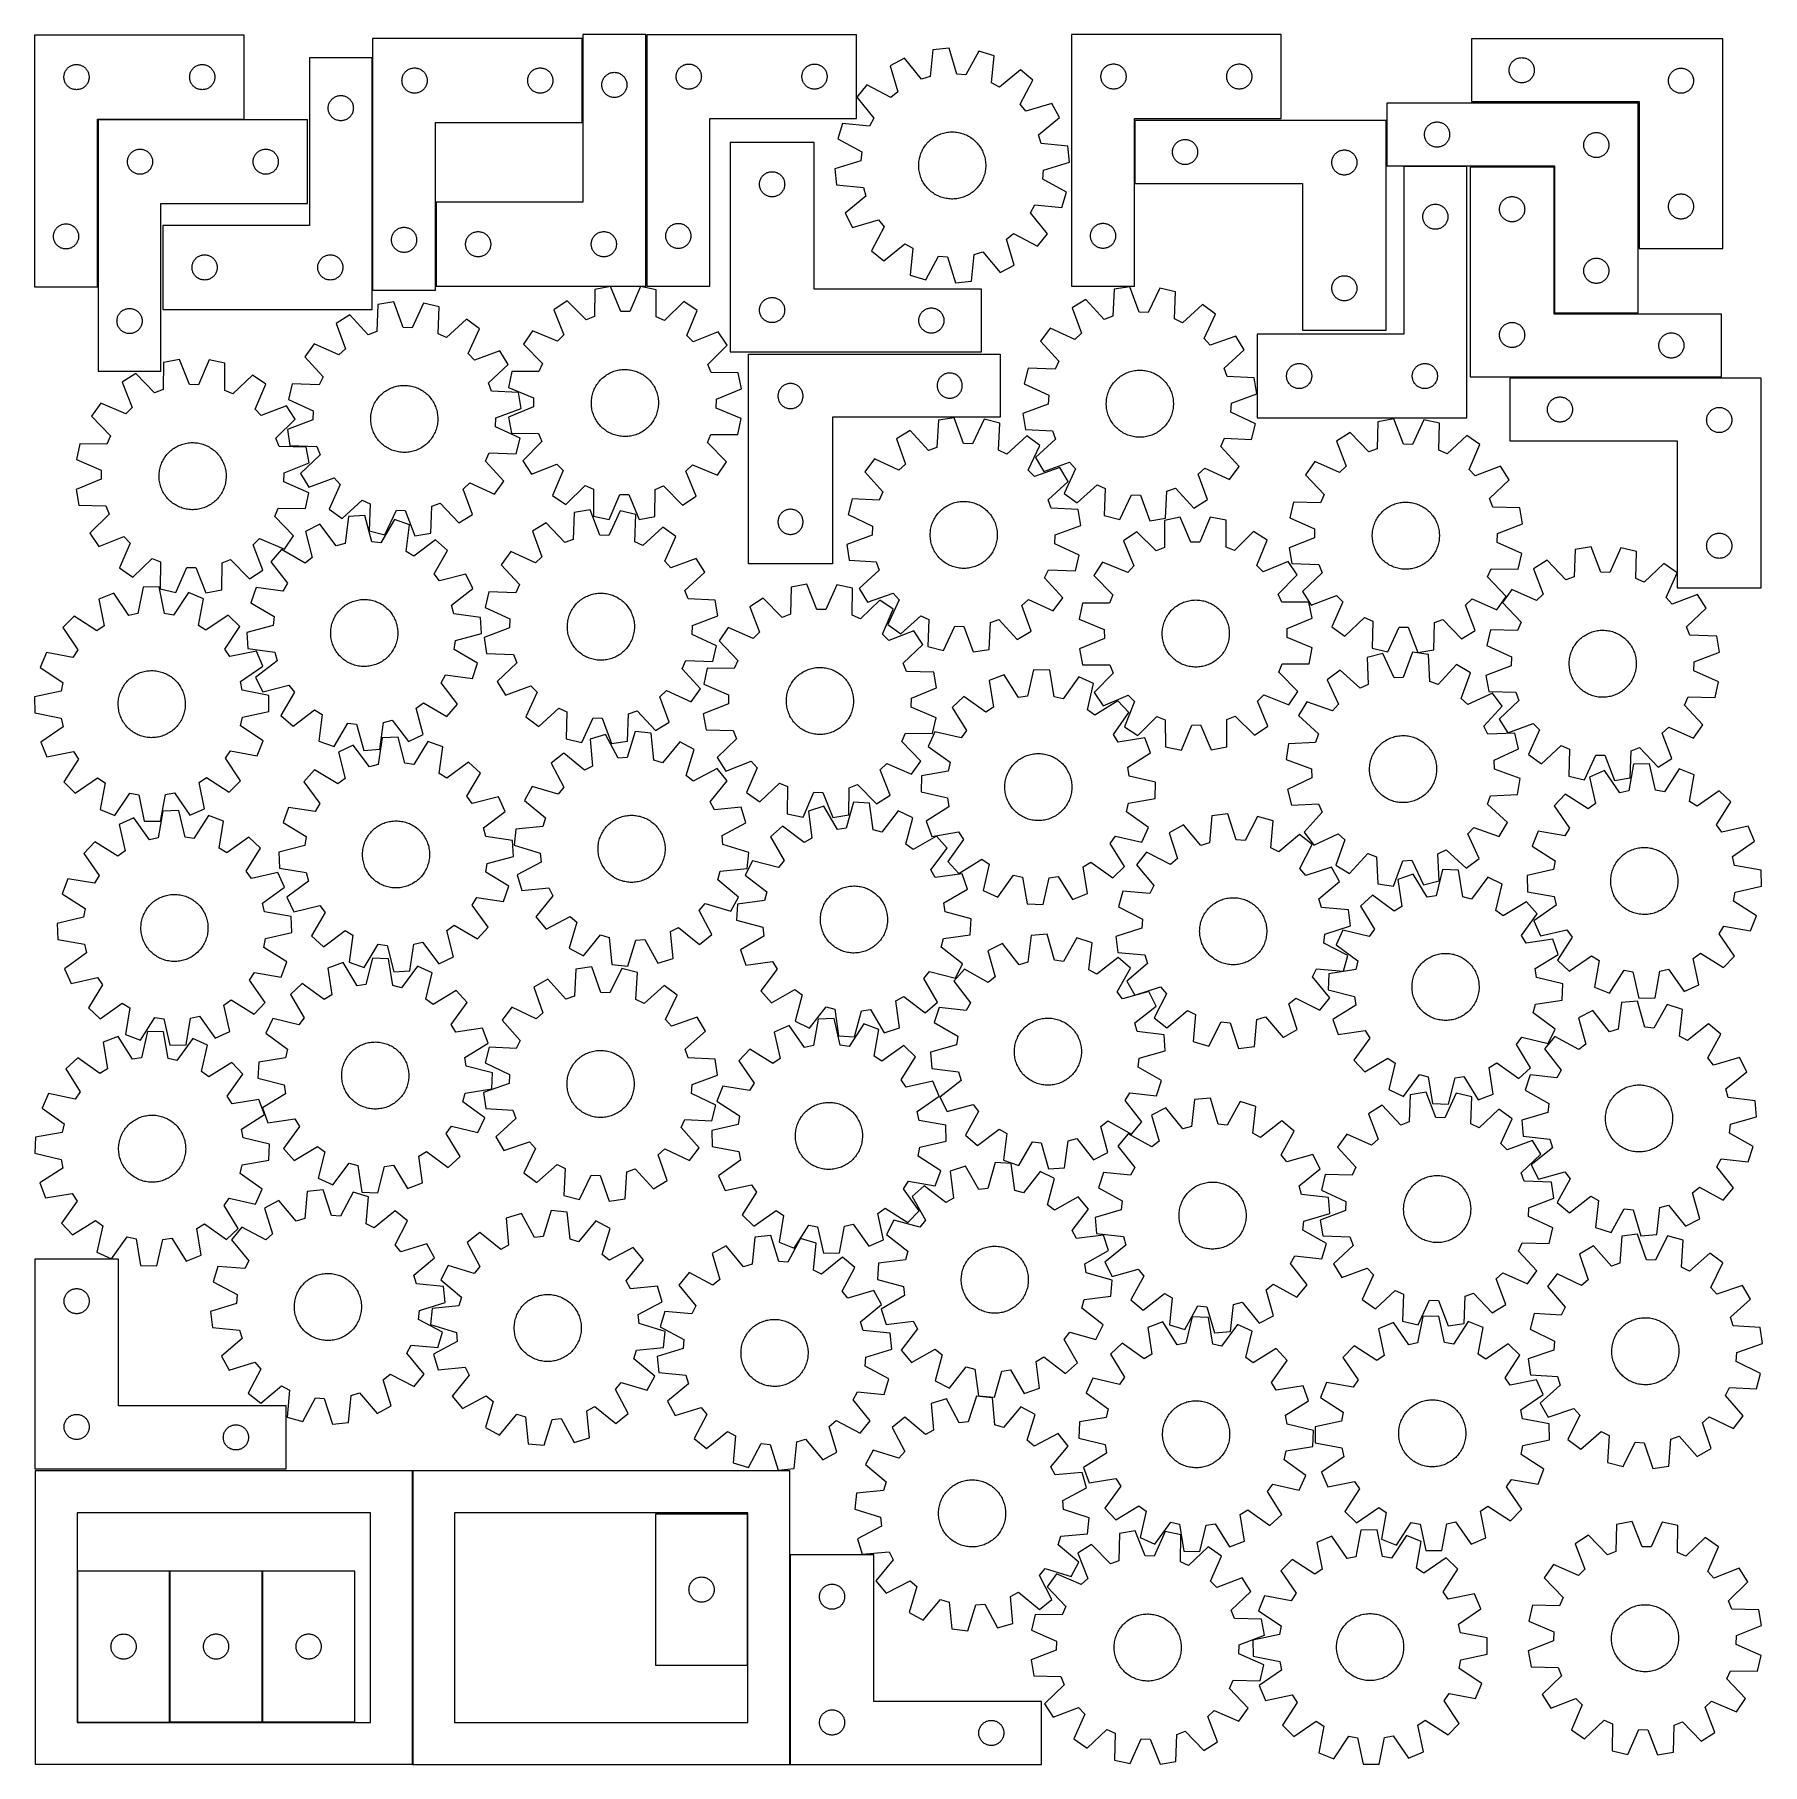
# Model space of a CAD drawing. Header units: millimetres. Extents: x 7 to 1243, y 7 to 1244.
import ezdxf

# ---------------------------------------------------------------- set-up
doc = ezdxf.new("R2010")
doc.units = ezdxf.units.MM
doc.layers.add('CUT', color=7, linetype='CONTINUOUS', true_color=0x000000)

msp = doc.modelspace()

# ---------------------------------------------------------------- linework, layer by layer
at = {"layer": 'CUT'}
for p, q in [((6.593802, 1243.925352), (6.593802, 1063.925352)), ((156.593802, 1243.925352), (6.593802, 1243.925352)), ((156.593802, 1183.925352), (156.593802, 1243.925352)), ((248.601493, 1241.464659), (248.601493, 1061.464659)), ((398.601493, 1241.464659), (248.601493, 1241.464659)), ((398.601493, 1181.464659), (398.601493, 1241.464659)), ((444.125302, 1244.348697), (399.125302, 1244.348697)), ((399.125302, 1244.348697), (399.125302, 1124.348697)), ((444.125302, 1064.348697), (444.125302, 1244.348697)), ((444.905936, 1244.280089), (444.905936, 1064.280089)), ((594.905936, 1244.280089), (444.905936, 1244.280089)), ((594.905936, 1184.280089), (594.905936, 1244.280089)), ((748.969779, 1244.344786), (748.969779, 1064.344786)), ((898.969779, 1244.344786), (748.969779, 1244.344786)), ((898.969779, 1184.344786), (898.969779, 1244.344786)), ((1215.204973, 1241.356268), (1035.204973, 1241.356268)), ((1035.204973, 1241.356268), (1035.204973, 1196.356268)), ((1215.204973, 1091.356268), (1215.204973, 1241.356268)), ((248.29498, 1227.727847), (203.29498, 1227.727847)), ((203.29498, 1227.727847), (203.29498, 1107.727847)), ((248.29498, 1047.727847), (248.29498, 1227.727847)), ((629.236537, 1227.397136), (619.05062, 1221.981183)), ((641.547724, 1212.434613), (629.236537, 1227.397136)), ((649.712484, 1233.559704), (647.704742, 1214.287667)), ((661.19564, 1234.665409), (649.712484, 1233.559704)), ((666.843783, 1216.130553), (661.19564, 1234.665409)), ((682.47126, 1232.523074), (673.24126, 1215.486363)), ((693.503449, 1229.1502), (682.47126, 1232.523074)), ((691.62867, 1209.864774), (693.503449, 1229.1502)), ((1064.841012, 1225.220229), (1065.270861, 1225.622826)), ((1065.270861, 1225.622826), (1065.72612, 1225.996448)), ((1065.72612, 1225.996448), (1066.204841, 1226.339495)), ((1066.204841, 1226.339495), (1066.704973, 1226.650497)), ((1066.704973, 1226.650497), (1067.224375, 1226.928123)), ((1067.224375, 1226.928123), (1067.760822, 1227.171184)), ((1067.760822, 1227.171184), (1068.312018, 1227.378639)), ((1068.312018, 1227.378639), (1068.875602, 1227.549601)), ((1068.875602, 1227.549601), (1069.44916, 1227.683336)), ((1069.44916, 1227.683336), (1070.030238, 1227.779272)), ((1070.030238, 1227.779272), (1070.616345, 1227.836998)), ((1070.616345, 1227.836998), (1071.204973, 1227.856268)), ((1071.204973, 1227.856268), (1071.793602, 1227.836998)), ((1071.793602, 1227.836998), (1072.379709, 1227.779272)), ((1072.379709, 1227.779272), (1072.960786, 1227.683336)), ((1072.960786, 1227.683336), (1073.534345, 1227.549601)), ((1073.534345, 1227.549601), (1074.097929, 1227.378639)), ((1074.097929, 1227.378639), (1074.649124, 1227.171184)), ((1074.649124, 1227.171184), (1075.185572, 1226.928123)), ((1075.185572, 1226.928123), (1075.704973, 1226.650497)), ((1075.704973, 1226.650497), (1076.205105, 1226.339495)), ((1076.205105, 1226.339495), (1076.683826, 1225.996448)), ((1076.683826, 1225.996448), (1077.139086, 1225.622826)), ((1077.139086, 1225.622826), (1077.568934, 1225.220229)), ((27.593802, 1213.925352), (27.613072, 1214.513981)), ((27.613072, 1213.336724), (27.593802, 1213.925352)), ((27.613072, 1214.513981), (27.670799, 1215.100088)), ((27.670799, 1212.750617), (27.613072, 1213.336724)), ((27.670799, 1215.100088), (27.766735, 1215.681165)), ((27.766735, 1215.681165), (27.90047, 1216.254724)), ((27.90047, 1216.254724), (28.071431, 1216.818308)), ((28.071431, 1216.818308), (28.278886, 1217.369503)), ((28.278886, 1217.369503), (28.521948, 1217.905951)), ((28.521948, 1217.905951), (28.799574, 1218.425352)), ((28.799574, 1218.425352), (29.110576, 1218.925484)), ((29.110576, 1218.925484), (29.453622, 1219.404205)), ((29.453622, 1219.404205), (29.827244, 1219.859465)), ((29.827244, 1219.859465), (30.229841, 1220.289313)), ((30.229841, 1220.289313), (30.65969, 1220.691911)), ((30.65969, 1220.691911), (31.114949, 1221.065532)), ((31.114949, 1221.065532), (31.59367, 1221.408579)), ((31.59367, 1221.408579), (32.093802, 1221.719581)), ((32.093802, 1221.719581), (32.613204, 1221.997207)), ((32.613204, 1221.997207), (33.149651, 1222.240268)), ((33.149651, 1222.240268), (33.700847, 1222.447724)), ((33.700847, 1222.447724), (34.264431, 1222.618685)), ((34.264431, 1222.618685), (34.837989, 1222.75242)), ((34.837989, 1222.75242), (35.419067, 1222.848356)), ((35.419067, 1222.848356), (36.005174, 1222.906083)), ((36.005174, 1222.906083), (36.593802, 1222.925352)), ((36.593802, 1222.925352), (37.18243, 1222.906083)), ((37.18243, 1222.906083), (37.768538, 1222.848356)), ((37.768538, 1222.848356), (38.349615, 1222.75242)), ((38.349615, 1222.75242), (38.923174, 1222.618685)), ((38.923174, 1222.618685), (39.486757, 1222.447724)), ((39.486757, 1222.447724), (40.037953, 1222.240268)), ((40.037953, 1222.240268), (40.5744, 1221.997207)), ((40.5744, 1221.997207), (41.093802, 1221.719581)), ((41.093802, 1221.719581), (41.593934, 1221.408579)), ((41.593934, 1221.408579), (42.072655, 1221.065532)), ((42.072655, 1221.065532), (42.527915, 1220.691911)), ((42.527915, 1220.691911), (42.957763, 1220.289313)), ((42.957763, 1220.289313), (43.360361, 1219.859465)), ((43.360361, 1219.859465), (43.733982, 1219.404205)), ((43.733982, 1219.404205), (44.077029, 1218.925484)), ((44.077029, 1218.925484), (44.388031, 1218.425352)), ((44.388031, 1218.425352), (44.665657, 1217.905951)), ((44.665657, 1217.905951), (44.908718, 1217.369503)), ((44.908718, 1217.369503), (45.116173, 1216.818308)), ((45.116173, 1216.818308), (45.287135, 1216.254724)), ((45.287135, 1216.254724), (45.42087, 1215.681165)), ((45.42087, 1215.681165), (45.516806, 1215.100088)), ((45.516806, 1215.100088), (45.574533, 1214.513981)), ((45.574533, 1213.336724), (45.516806, 1212.750617)), ((45.574533, 1214.513981), (45.593802, 1213.925352)), ((45.593802, 1213.925352), (45.574533, 1213.336724)), ((117.593802, 1213.925352), (117.613072, 1214.513981)), ((117.613072, 1213.336724), (117.593802, 1213.925352)), ((117.613072, 1214.513981), (117.670799, 1215.100088)), ((117.670799, 1212.750617), (117.613072, 1213.336724)), ((117.670799, 1215.100088), (117.766735, 1215.681165)), ((117.766735, 1215.681165), (117.90047, 1216.254724)), ((117.90047, 1216.254724), (118.071431, 1216.818308)), ((118.071431, 1216.818308), (118.278886, 1217.369503)), ((118.278886, 1217.369503), (118.521948, 1217.905951)), ((118.521948, 1217.905951), (118.799574, 1218.425352)), ((118.799574, 1218.425352), (119.110576, 1218.925484)), ((119.110576, 1218.925484), (119.453622, 1219.404205)), ((119.453622, 1219.404205), (119.827244, 1219.859465)), ((119.827244, 1219.859465), (120.229841, 1220.289313)), ((120.229841, 1220.289313), (120.65969, 1220.691911)), ((120.65969, 1220.691911), (121.114949, 1221.065532)), ((121.114949, 1221.065532), (121.59367, 1221.408579)), ((121.59367, 1221.408579), (122.093802, 1221.719581)), ((122.093802, 1221.719581), (122.613204, 1221.997207)), ((122.613204, 1221.997207), (123.149651, 1222.240268)), ((123.149651, 1222.240268), (123.700847, 1222.447724)), ((123.700847, 1222.447724), (124.264431, 1222.618685)), ((124.264431, 1222.618685), (124.837989, 1222.75242)), ((124.837989, 1222.75242), (125.419067, 1222.848356)), ((125.419067, 1222.848356), (126.005174, 1222.906083)), ((126.005174, 1222.906083), (126.593802, 1222.925352)), ((126.593802, 1222.925352), (127.18243, 1222.906083)), ((127.18243, 1222.906083), (127.768538, 1222.848356)), ((127.768538, 1222.848356), (128.349615, 1222.75242)), ((128.349615, 1222.75242), (128.923174, 1222.618685)), ((128.923174, 1222.618685), (129.486757, 1222.447724)), ((129.486757, 1222.447724), (130.037953, 1222.240268)), ((130.037953, 1222.240268), (130.5744, 1221.997207)), ((130.5744, 1221.997207), (131.093802, 1221.719581)), ((131.093802, 1221.719581), (131.593934, 1221.408579)), ((131.593934, 1221.408579), (132.072655, 1221.065532)), ((132.072655, 1221.065532), (132.527915, 1220.691911)), ((132.527915, 1220.691911), (132.957763, 1220.289313)), ((132.957763, 1220.289313), (133.360361, 1219.859465)), ((133.360361, 1219.859465), (133.733982, 1219.404205)), ((133.733982, 1219.404205), (134.077029, 1218.925484)), ((134.077029, 1218.925484), (134.388031, 1218.425352)), ((134.388031, 1218.425352), (134.665657, 1217.905951)), ((134.665657, 1217.905951), (134.908718, 1217.369503)), ((134.908718, 1217.369503), (135.116173, 1216.818308)), ((135.116173, 1216.818308), (135.287135, 1216.254724)), ((135.287135, 1216.254724), (135.42087, 1215.681165)), ((135.42087, 1215.681165), (135.516806, 1215.100088)), ((135.516806, 1215.100088), (135.574533, 1214.513981)), ((135.574533, 1213.336724), (135.516806, 1212.750617)), ((135.574533, 1214.513981), (135.593802, 1213.925352)), ((135.593802, 1213.925352), (135.574533, 1213.336724)), ((269.678489, 1212.639395), (269.774425, 1213.220472)), ((269.774425, 1213.220472), (269.90816, 1213.79403)), ((269.90816, 1213.79403), (270.079122, 1214.357614)), ((270.079122, 1214.357614), (270.286577, 1214.90881)), ((270.286577, 1214.90881), (270.529638, 1215.445257)), ((270.529638, 1215.445257), (270.807264, 1215.964659)), ((270.807264, 1215.964659), (271.118266, 1216.464791)), ((271.118266, 1216.464791), (271.461313, 1216.943512)), ((271.461313, 1216.943512), (271.834934, 1217.398771)), ((271.834934, 1217.398771), (272.237532, 1217.82862)), ((272.237532, 1217.82862), (272.66738, 1218.231217)), ((272.66738, 1218.231217), (273.12264, 1218.604839)), ((273.12264, 1218.604839), (273.601361, 1218.947886)), ((273.601361, 1218.947886), (274.101493, 1219.258888)), ((274.101493, 1219.258888), (274.620894, 1219.536514)), ((274.620894, 1219.536514), (275.157342, 1219.779575)), ((275.157342, 1219.779575), (275.708538, 1219.98703)), ((275.708538, 1219.98703), (276.272121, 1220.157991)), ((276.272121, 1220.157991), (276.84568, 1220.291727)), ((276.84568, 1220.291727), (277.426757, 1220.387663)), ((277.426757, 1220.387663), (278.012865, 1220.445389)), ((278.012865, 1220.445389), (278.601493, 1220.464659)), ((278.601493, 1220.464659), (279.190121, 1220.445389)), ((279.190121, 1220.445389), (279.776228, 1220.387663)), ((279.776228, 1220.387663), (280.357306, 1220.291727)), ((280.357306, 1220.291727), (280.930864, 1220.157991)), ((280.930864, 1220.157991), (281.494448, 1219.98703)), ((281.494448, 1219.98703), (282.045644, 1219.779575)), ((282.045644, 1219.779575), (282.582091, 1219.536514)), ((282.582091, 1219.536514), (283.101493, 1219.258888)), ((283.101493, 1219.258888), (283.601625, 1218.947886)), ((283.601625, 1218.947886), (284.080346, 1218.604839)), ((284.080346, 1218.604839), (284.535605, 1218.231217)), ((284.535605, 1218.231217), (284.965454, 1217.82862)), ((284.965454, 1217.82862), (285.368051, 1217.398771)), ((285.368051, 1217.398771), (285.741673, 1216.943512)), ((285.741673, 1216.943512), (286.084719, 1216.464791)), ((286.084719, 1216.464791), (286.395721, 1215.964659)), ((286.395721, 1215.964659), (286.673347, 1215.445257)), ((286.673347, 1215.445257), (286.916409, 1214.90881)), ((286.916409, 1214.90881), (287.123864, 1214.357614)), ((287.123864, 1214.357614), (287.294825, 1213.79403)), ((287.294825, 1213.79403), (287.42856, 1213.220472)), ((287.42856, 1213.220472), (287.524496, 1212.639395)), ((359.678489, 1212.639395), (359.774425, 1213.220472)), ((359.774425, 1213.220472), (359.90816, 1213.79403)), ((359.90816, 1213.79403), (360.079122, 1214.357614)), ((360.079122, 1214.357614), (360.286577, 1214.90881)), ((360.286577, 1214.90881), (360.529638, 1215.445257)), ((360.529638, 1215.445257), (360.807264, 1215.964659)), ((360.807264, 1215.964659), (361.118266, 1216.464791)), ((361.118266, 1216.464791), (361.461313, 1216.943512)), ((361.461313, 1216.943512), (361.834934, 1217.398771)), ((361.834934, 1217.398771), (362.237532, 1217.82862)), ((362.237532, 1217.82862), (362.66738, 1218.231217)), ((362.66738, 1218.231217), (363.12264, 1218.604839)), ((363.12264, 1218.604839), (363.601361, 1218.947886)), ((363.601361, 1218.947886), (364.101493, 1219.258888)), ((364.101493, 1219.258888), (364.620894, 1219.536514)), ((364.620894, 1219.536514), (365.157342, 1219.779575)), ((365.157342, 1219.779575), (365.708538, 1219.98703)), ((365.708538, 1219.98703), (366.272121, 1220.157991)), ((366.272121, 1220.157991), (366.84568, 1220.291727)), ((366.84568, 1220.291727), (367.426757, 1220.387663)), ((367.426757, 1220.387663), (368.012865, 1220.445389)), ((368.012865, 1220.445389), (368.601493, 1220.464659)), ((368.601493, 1220.464659), (369.190121, 1220.445389)), ((369.190121, 1220.445389), (369.776228, 1220.387663)), ((369.776228, 1220.387663), (370.357306, 1220.291727)), ((370.357306, 1220.291727), (370.930864, 1220.157991)), ((370.930864, 1220.157991), (371.494448, 1219.98703)), ((371.494448, 1219.98703), (372.045644, 1219.779575)), ((372.045644, 1219.779575), (372.582091, 1219.536514)), ((372.582091, 1219.536514), (373.101493, 1219.258888)), ((373.101493, 1219.258888), (373.601625, 1218.947886)), ((373.601625, 1218.947886), (374.080346, 1218.604839)), ((374.080346, 1218.604839), (374.535605, 1218.231217)), ((374.535605, 1218.231217), (374.965454, 1217.82862)), ((374.965454, 1217.82862), (375.368051, 1217.398771)), ((375.368051, 1217.398771), (375.741673, 1216.943512)), ((375.741673, 1216.943512), (376.084719, 1216.464791)), ((376.084719, 1216.464791), (376.395721, 1215.964659)), ((376.395721, 1215.964659), (376.673347, 1215.445257)), ((376.673347, 1215.445257), (376.916409, 1214.90881)), ((376.916409, 1214.90881), (377.123864, 1214.357614)), ((377.123864, 1214.357614), (377.294825, 1213.79403)), ((377.294825, 1213.79403), (377.42856, 1213.220472)), ((377.42856, 1213.220472), (377.524496, 1212.639395)), ((413.831073, 1212.848697), (414.142075, 1213.348829)), ((414.142075, 1213.348829), (414.485122, 1213.82755)), ((414.485122, 1213.82755), (414.858744, 1214.282809)), ((414.858744, 1214.282809), (415.261341, 1214.712658)), ((415.261341, 1214.712658), (415.69119, 1215.115255)), ((415.69119, 1215.115255), (416.146449, 1215.488877)), ((416.146449, 1215.488877), (416.62517, 1215.831924)), ((416.62517, 1215.831924), (417.125302, 1216.142926)), ((417.125302, 1216.142926), (417.644704, 1216.420552)), ((417.644704, 1216.420552), (418.181151, 1216.663613)), ((418.181151, 1216.663613), (418.732347, 1216.871068)), ((418.732347, 1216.871068), (419.295931, 1217.042029)), ((419.295931, 1217.042029), (419.869489, 1217.175765)), ((419.869489, 1217.175765), (420.450566, 1217.271701)), ((420.450566, 1217.271701), (421.036674, 1217.329427)), ((421.036674, 1217.329427), (421.625302, 1217.348697)), ((421.625302, 1217.348697), (422.21393, 1217.329427)), ((422.21393, 1217.329427), (422.800038, 1217.271701)), ((422.800038, 1217.271701), (423.381115, 1217.175765)), ((423.381115, 1217.175765), (423.954673, 1217.042029)), ((423.954673, 1217.042029), (424.518257, 1216.871068)), ((424.518257, 1216.871068), (425.069453, 1216.663613)), ((425.069453, 1216.663613), (425.6059, 1216.420552)), ((425.6059, 1216.420552), (426.125302, 1216.142926)), ((426.125302, 1216.142926), (426.625434, 1215.831924)), ((426.625434, 1215.831924), (427.104155, 1215.488877)), ((427.104155, 1215.488877), (427.559414, 1215.115255)), ((427.559414, 1215.115255), (427.989263, 1214.712658)), ((427.989263, 1214.712658), (428.39186, 1214.282809)), ((428.39186, 1214.282809), (428.765482, 1213.82755)), ((428.765482, 1213.82755), (429.108529, 1213.348829)), ((429.108529, 1213.348829), (429.419531, 1212.848697)), ((465.905936, 1214.280089), (465.925206, 1214.868717)), ((465.925206, 1213.691461), (465.905936, 1214.280089)), ((465.925206, 1214.868717), (465.982932, 1215.454824)), ((465.982932, 1213.105353), (465.925206, 1213.691461)), ((465.982932, 1215.454824), (466.078869, 1216.035902)), ((466.078869, 1212.524276), (465.982932, 1213.105353)), ((466.078869, 1216.035902), (466.212604, 1216.60946)), ((466.212604, 1216.60946), (466.383565, 1217.173044)), ((466.383565, 1217.173044), (466.59102, 1217.72424)), ((466.59102, 1217.72424), (466.834081, 1218.260687)), ((466.834081, 1218.260687), (467.111707, 1218.780089)), ((467.111707, 1218.780089), (467.42271, 1219.280221)), ((467.42271, 1219.280221), (467.765756, 1219.758942)), ((467.765756, 1219.758942), (468.139378, 1220.214201)), ((468.139378, 1220.214201), (468.541975, 1220.64405)), ((468.541975, 1220.64405), (468.971824, 1221.046647)), ((468.971824, 1221.046647), (469.427083, 1221.420269)), ((469.427083, 1221.420269), (469.905804, 1221.763315)), ((469.905804, 1221.763315), (470.405936, 1222.074317)), ((470.405936, 1222.074317), (470.925338, 1222.351943)), ((470.925338, 1222.351943), (471.461785, 1222.595004)), ((471.461785, 1222.595004), (472.012981, 1222.80246)), ((472.012981, 1222.80246), (472.576565, 1222.973421)), ((472.576565, 1222.973421), (473.150123, 1223.107156)), ((473.150123, 1223.107156), (473.7312, 1223.203092)), ((473.7312, 1223.203092), (474.317308, 1223.260819)), ((474.317308, 1223.260819), (474.905936, 1223.280089)), ((474.905936, 1223.280089), (475.494564, 1223.260819)), ((475.494564, 1223.260819), (476.080672, 1223.203092)), ((476.080672, 1223.203092), (476.661749, 1223.107156)), ((476.661749, 1223.107156), (477.235307, 1222.973421)), ((477.235307, 1222.973421), (477.798891, 1222.80246)), ((477.798891, 1222.80246), (478.350087, 1222.595004)), ((478.350087, 1222.595004), (478.886534, 1222.351943)), ((478.886534, 1222.351943), (479.405936, 1222.074317)), ((479.405936, 1222.074317), (479.906068, 1221.763315)), ((479.906068, 1221.763315), (480.384789, 1221.420269)), ((480.384789, 1221.420269), (480.840048, 1221.046647)), ((480.840048, 1221.046647), (481.269897, 1220.64405)), ((481.269897, 1220.64405), (481.672494, 1220.214201)), ((481.672494, 1220.214201), (482.046116, 1219.758942)), ((482.046116, 1219.758942), (482.389163, 1219.280221)), ((482.389163, 1219.280221), (482.700165, 1218.780089)), ((482.700165, 1218.780089), (482.977791, 1218.260687)), ((482.977791, 1218.260687), (483.220852, 1217.72424)), ((483.220852, 1217.72424), (483.428307, 1217.173044)), ((483.428307, 1217.173044), (483.599269, 1216.60946)), ((483.599269, 1216.60946), (483.733004, 1216.035902)), ((483.733004, 1216.035902), (483.82894, 1215.454824)), ((483.82894, 1213.105353), (483.733004, 1212.524276)), ((483.82894, 1215.454824), (483.886666, 1214.868717)), ((483.886666, 1213.691461), (483.82894, 1213.105353)), ((483.886666, 1214.868717), (483.905936, 1214.280089)), ((483.905936, 1214.280089), (483.886666, 1213.691461)), ((555.905936, 1214.280089), (555.925206, 1214.868717)), ((555.925206, 1213.691461), (555.905936, 1214.280089)), ((555.925206, 1214.868717), (555.982932, 1215.454824)), ((555.982932, 1213.105353), (555.925206, 1213.691461)), ((555.982932, 1215.454824), (556.078869, 1216.035902)), ((556.078869, 1212.524276), (555.982932, 1213.105353)), ((556.078869, 1216.035902), (556.212604, 1216.60946)), ((556.212604, 1216.60946), (556.383565, 1217.173044)), ((556.383565, 1217.173044), (556.59102, 1217.72424)), ((556.59102, 1217.72424), (556.834081, 1218.260687)), ((556.834081, 1218.260687), (557.111707, 1218.780089)), ((557.111707, 1218.780089), (557.42271, 1219.280221)), ((557.42271, 1219.280221), (557.765756, 1219.758942)), ((557.765756, 1219.758942), (558.139378, 1220.214201)), ((558.139378, 1220.214201), (558.541975, 1220.64405)), ((558.541975, 1220.64405), (558.971824, 1221.046647)), ((558.971824, 1221.046647), (559.427083, 1221.420269)), ((559.427083, 1221.420269), (559.905804, 1221.763315)), ((559.905804, 1221.763315), (560.405936, 1222.074317)), ((560.405936, 1222.074317), (560.925338, 1222.351943)), ((560.925338, 1222.351943), (561.461785, 1222.595004)), ((561.461785, 1222.595004), (562.012981, 1222.80246)), ((562.012981, 1222.80246), (562.576565, 1222.973421)), ((562.576565, 1222.973421), (563.150123, 1223.107156)), ((563.150123, 1223.107156), (563.7312, 1223.203092)), ((563.7312, 1223.203092), (564.317308, 1223.260819)), ((564.317308, 1223.260819), (564.905936, 1223.280089)), ((564.905936, 1223.280089), (565.494564, 1223.260819)), ((565.494564, 1223.260819), (566.080672, 1223.203092)), ((566.080672, 1223.203092), (566.661749, 1223.107156)), ((566.661749, 1223.107156), (567.235307, 1222.973421)), ((567.235307, 1222.973421), (567.798891, 1222.80246)), ((567.798891, 1222.80246), (568.350087, 1222.595004)), ((568.350087, 1222.595004), (568.886534, 1222.351943)), ((568.886534, 1222.351943), (569.405936, 1222.074317)), ((569.405936, 1222.074317), (569.906068, 1221.763315)), ((569.906068, 1221.763315), (570.384789, 1221.420269)), ((570.384789, 1221.420269), (570.840048, 1221.046647)), ((570.840048, 1221.046647), (571.269897, 1220.64405)), ((571.269897, 1220.64405), (571.672494, 1220.214201)), ((571.672494, 1220.214201), (572.046116, 1219.758942)), ((572.046116, 1219.758942), (572.389163, 1219.280221)), ((572.389163, 1219.280221), (572.700165, 1218.780089)), ((572.700165, 1218.780089), (572.977791, 1218.260687)), ((572.977791, 1218.260687), (573.220852, 1217.72424)), ((573.220852, 1217.72424), (573.428307, 1217.173044)), ((573.428307, 1217.173044), (573.599269, 1216.60946)), ((573.599269, 1216.60946), (573.733004, 1216.035902)), ((573.733004, 1216.035902), (573.82894, 1215.454824)), ((573.82894, 1213.105353), (573.733004, 1212.524276)), ((573.82894, 1215.454824), (573.886666, 1214.868717)), ((573.886666, 1213.691461), (573.82894, 1213.105353)), ((573.886666, 1214.868717), (573.905936, 1214.280089)), ((573.905936, 1214.280089), (573.886666, 1213.691461)), ((619.05062, 1221.981183), (624.570798, 1203.407814)), ((647.704742, 1214.287667), (641.547724, 1212.434613)), ((673.24126, 1215.486363), (666.843783, 1216.130553)), ((712.339722, 1219.029112), (697.292647, 1206.821412)), ((721.241392, 1211.691147), (712.339722, 1219.029112)), ((769.969779, 1214.344786), (769.989049, 1214.933414)), ((769.989049, 1213.756158), (769.969779, 1214.344786)), ((769.989049, 1214.933414), (770.046775, 1215.519522)), ((770.046775, 1213.17005), (769.989049, 1213.756158)), ((770.046775, 1215.519522), (770.142711, 1216.100599)), ((770.142711, 1212.588973), (770.046775, 1213.17005)), ((770.142711, 1216.100599), (770.276446, 1216.674157)), ((770.276446, 1216.674157), (770.447408, 1217.237741)), ((770.447408, 1217.237741), (770.654863, 1217.788937)), ((770.654863, 1217.788937), (770.897924, 1218.325384)), ((770.897924, 1218.325384), (771.17555, 1218.844786)), ((771.17555, 1218.844786), (771.486552, 1219.344918)), ((771.486552, 1219.344918), (771.829599, 1219.823639)), ((771.829599, 1219.823639), (772.203221, 1220.278898)), ((772.203221, 1220.278898), (772.605818, 1220.708747)), ((772.605818, 1220.708747), (773.035667, 1221.111344)), ((773.035667, 1221.111344), (773.490926, 1221.484966)), ((773.490926, 1221.484966), (773.969647, 1221.828012)), ((773.969647, 1221.828012), (774.469779, 1222.139015)), ((774.469779, 1222.139015), (774.989181, 1222.416641)), ((774.989181, 1222.416641), (775.525628, 1222.659702)), ((775.525628, 1222.659702), (776.076824, 1222.867157)), ((776.076824, 1222.867157), (776.640407, 1223.038118)), ((776.640407, 1223.038118), (777.213966, 1223.171853)), ((777.213966, 1223.171853), (777.795043, 1223.26779)), ((777.795043, 1223.26779), (778.381151, 1223.325516)), ((778.381151, 1223.325516), (778.969779, 1223.344786)), ((778.969779, 1223.344786), (779.558407, 1223.325516)), ((779.558407, 1223.325516), (780.144515, 1223.26779)), ((780.144515, 1223.26779), (780.725592, 1223.171853)), ((780.725592, 1223.171853), (781.29915, 1223.038118)), ((781.29915, 1223.038118), (781.862734, 1222.867157)), ((781.862734, 1222.867157), (782.41393, 1222.659702)), ((782.41393, 1222.659702), (782.950377, 1222.416641)), ((782.950377, 1222.416641), (783.469779, 1222.139015)), ((783.469779, 1222.139015), (783.969911, 1221.828012)), ((783.969911, 1221.828012), (784.448632, 1221.484966)), ((784.448632, 1221.484966), (784.903891, 1221.111344)), ((784.903891, 1221.111344), (785.33374, 1220.708747)), ((785.33374, 1220.708747), (785.736337, 1220.278898)), ((785.736337, 1220.278898), (786.109959, 1219.823639)), ((786.109959, 1219.823639), (786.453005, 1219.344918)), ((786.453005, 1219.344918), (786.764007, 1218.844786)), ((786.764007, 1218.844786), (787.041634, 1218.325384)), ((787.041634, 1218.325384), (787.284695, 1217.788937)), ((787.284695, 1217.788937), (787.49215, 1217.237741)), ((787.49215, 1217.237741), (787.663111, 1216.674157)), ((787.663111, 1216.674157), (787.796846, 1216.100599)), ((787.796846, 1216.100599), (787.892783, 1215.519522)), ((787.892783, 1213.17005), (787.796846, 1212.588973)), ((787.892783, 1215.519522), (787.950509, 1214.933414)), ((787.950509, 1213.756158), (787.892783, 1213.17005)), ((787.950509, 1214.933414), (787.969779, 1214.344786)), ((787.969779, 1214.344786), (787.950509, 1213.756158)), ((859.969779, 1214.344786), (859.989049, 1214.933414)), ((859.989049, 1213.756158), (859.969779, 1214.344786)), ((859.989049, 1214.933414), (860.046775, 1215.519522)), ((860.046775, 1213.17005), (859.989049, 1213.756158)), ((860.046775, 1215.519522), (860.142711, 1216.100599)), ((860.142711, 1212.588973), (860.046775, 1213.17005)), ((860.142711, 1216.100599), (860.276446, 1216.674157)), ((860.276446, 1216.674157), (860.447408, 1217.237741)), ((860.447408, 1217.237741), (860.654863, 1217.788937)), ((860.654863, 1217.788937), (860.897924, 1218.325384)), ((860.897924, 1218.325384), (861.17555, 1218.844786)), ((861.17555, 1218.844786), (861.486552, 1219.344918)), ((861.486552, 1219.344918), (861.829599, 1219.823639)), ((861.829599, 1219.823639), (862.203221, 1220.278898)), ((862.203221, 1220.278898), (862.605818, 1220.708747)), ((862.605818, 1220.708747), (863.035667, 1221.111344)), ((863.035667, 1221.111344), (863.490926, 1221.484966)), ((863.490926, 1221.484966), (863.969647, 1221.828012)), ((863.969647, 1221.828012), (864.469779, 1222.139015)), ((864.469779, 1222.139015), (864.989181, 1222.416641)), ((864.989181, 1222.416641), (865.525628, 1222.659702)), ((865.525628, 1222.659702), (866.076824, 1222.867157)), ((866.076824, 1222.867157), (866.640407, 1223.038118)), ((866.640407, 1223.038118), (867.213966, 1223.171853)), ((867.213966, 1223.171853), (867.795043, 1223.26779)), ((867.795043, 1223.26779), (868.381151, 1223.325516)), ((868.381151, 1223.325516), (868.969779, 1223.344786)), ((868.969779, 1223.344786), (869.558407, 1223.325516)), ((869.558407, 1223.325516), (870.144515, 1223.26779)), ((870.144515, 1223.26779), (870.725592, 1223.171853)), ((870.725592, 1223.171853), (871.29915, 1223.038118)), ((871.29915, 1223.038118), (871.862734, 1222.867157)), ((871.862734, 1222.867157), (872.41393, 1222.659702)), ((872.41393, 1222.659702), (872.950377, 1222.416641)), ((872.950377, 1222.416641), (873.469779, 1222.139015)), ((873.469779, 1222.139015), (873.969911, 1221.828012)), ((873.969911, 1221.828012), (874.448632, 1221.484966)), ((874.448632, 1221.484966), (874.903891, 1221.111344)), ((874.903891, 1221.111344), (875.33374, 1220.708747)), ((875.33374, 1220.708747), (875.736337, 1220.278898)), ((875.736337, 1220.278898), (876.109959, 1219.823639)), ((876.109959, 1219.823639), (876.453005, 1219.344918)), ((876.453005, 1219.344918), (876.764007, 1218.844786)), ((876.764007, 1218.844786), (877.041634, 1218.325384)), ((877.041634, 1218.325384), (877.284695, 1217.788937)), ((877.284695, 1217.788937), (877.49215, 1217.237741)), ((877.49215, 1217.237741), (877.663111, 1216.674157)), ((877.663111, 1216.674157), (877.796846, 1216.100599)), ((877.796846, 1216.100599), (877.892783, 1215.519522)), ((877.892783, 1213.17005), (877.796846, 1212.588973)), ((877.892783, 1215.519522), (877.950509, 1214.933414)), ((877.950509, 1213.756158), (877.892783, 1213.17005)), ((877.950509, 1214.933414), (877.969779, 1214.344786)), ((877.969779, 1214.344786), (877.950509, 1213.756158)), ((1062.204973, 1218.856268), (1062.224243, 1219.444896)), ((1062.224243, 1218.26764), (1062.204973, 1218.856268)), ((1062.224243, 1219.444896), (1062.28197, 1220.031004)), ((1062.28197, 1217.681532), (1062.224243, 1218.26764)), ((1062.28197, 1220.031004), (1062.377906, 1220.612081)), ((1062.377906, 1217.100455), (1062.28197, 1217.681532)), ((1062.377906, 1220.612081), (1062.511641, 1221.18564)), ((1062.511641, 1216.526897), (1062.377906, 1217.100455)), ((1062.511641, 1221.18564), (1062.682602, 1221.749223)), ((1062.682602, 1215.963313), (1062.511641, 1216.526897)), ((1062.682602, 1221.749223), (1062.890058, 1222.300419)), ((1062.890058, 1215.412117), (1062.682602, 1215.963313)), ((1062.890058, 1222.300419), (1063.133119, 1222.836866)), ((1063.133119, 1214.87567), (1062.890058, 1215.412117)), ((1063.133119, 1222.836866), (1063.410745, 1223.356268)), ((1063.410745, 1214.356268), (1063.133119, 1214.87567)), ((1063.410745, 1223.356268), (1063.721747, 1223.8564)), ((1063.721747, 1213.856136), (1063.410745, 1214.356268)), ((1063.721747, 1223.8564), (1064.064793, 1224.335121)), ((1064.064793, 1213.377415), (1063.721747, 1213.856136)), ((1064.064793, 1224.335121), (1064.438415, 1224.790381)), ((1064.438415, 1212.922156), (1064.064793, 1213.377415)), ((1064.438415, 1224.790381), (1064.841012, 1225.220229)), ((1077.568934, 1225.220229), (1077.971532, 1224.790381)), ((1077.971532, 1224.790381), (1078.345153, 1224.335121)), ((1078.345153, 1213.377415), (1077.971532, 1212.922156)), ((1078.345153, 1224.335121), (1078.6882, 1223.8564)), ((1078.6882, 1213.856136), (1078.345153, 1213.377415)), ((1078.6882, 1223.8564), (1078.999202, 1223.356268)), ((1078.999202, 1214.356268), (1078.6882, 1213.856136)), ((1078.999202, 1223.356268), (1079.276828, 1222.836866)), ((1079.276828, 1214.87567), (1078.999202, 1214.356268)), ((1079.276828, 1222.836866), (1079.519889, 1222.300419)), ((1079.519889, 1215.412117), (1079.276828, 1214.87567)), ((1079.519889, 1222.300419), (1079.727345, 1221.749223)), ((1079.727345, 1215.963313), (1079.519889, 1215.412117)), ((1079.727345, 1221.749223), (1079.898306, 1221.18564)), ((1079.898306, 1216.526897), (1079.727345, 1215.963313)), ((1079.898306, 1221.18564), (1080.032041, 1220.612081)), ((1080.032041, 1217.100455), (1079.898306, 1216.526897)), ((1080.032041, 1220.612081), (1080.127977, 1220.031004)), ((1080.127977, 1217.681532), (1080.032041, 1217.100455)), ((1080.127977, 1220.031004), (1080.185704, 1219.444896)), ((1080.185704, 1218.26764), (1080.127977, 1217.681532)), ((1080.185704, 1219.444896), (1080.204973, 1218.856268)), ((1080.204973, 1218.856268), (1080.185704, 1218.26764)), ((1176.28197, 1212.531004), (1176.377906, 1213.112081)), ((1176.377906, 1213.112081), (1176.511641, 1213.68564)), ((1176.511641, 1213.68564), (1176.682602, 1214.249223)), ((1176.682602, 1214.249223), (1176.890058, 1214.800419)), ((1176.890058, 1214.800419), (1177.133119, 1215.336866)), ((1177.133119, 1215.336866), (1177.410745, 1215.856268)), ((1177.410745, 1215.856268), (1177.721747, 1216.3564)), ((1177.721747, 1216.3564), (1178.064793, 1216.835121)), ((1178.064793, 1216.835121), (1178.438415, 1217.290381)), ((1178.438415, 1217.290381), (1178.841012, 1217.720229)), ((1178.841012, 1217.720229), (1179.270861, 1218.122826)), ((1179.270861, 1218.122826), (1179.72612, 1218.496448)), ((1179.72612, 1218.496448), (1180.204841, 1218.839495)), ((1180.204841, 1218.839495), (1180.704973, 1219.150497)), ((1180.704973, 1219.150497), (1181.224375, 1219.428123)), ((1181.224375, 1219.428123), (1181.760822, 1219.671184)), ((1181.760822, 1219.671184), (1182.312018, 1219.878639)), ((1182.312018, 1219.878639), (1182.875602, 1220.049601)), ((1182.875602, 1220.049601), (1183.44916, 1220.183336)), ((1183.44916, 1220.183336), (1184.030238, 1220.279272)), ((1184.030238, 1220.279272), (1184.616345, 1220.336998)), ((1184.616345, 1220.336998), (1185.204973, 1220.356268)), ((1185.204973, 1220.356268), (1185.793602, 1220.336998)), ((1185.793602, 1220.336998), (1186.379709, 1220.279272)), ((1186.379709, 1220.279272), (1186.960786, 1220.183336)), ((1186.960786, 1220.183336), (1187.534345, 1220.049601)), ((1187.534345, 1220.049601), (1188.097929, 1219.878639)), ((1188.097929, 1219.878639), (1188.649124, 1219.671184)), ((1188.649124, 1219.671184), (1189.185572, 1219.428123)), ((1189.185572, 1219.428123), (1189.704973, 1219.150497)), ((1189.704973, 1219.150497), (1190.205105, 1218.839495)), ((1190.205105, 1218.839495), (1190.683826, 1218.496448)), ((1190.683826, 1218.496448), (1191.139086, 1218.122826)), ((1191.139086, 1218.122826), (1191.568934, 1217.720229)), ((1191.568934, 1217.720229), (1191.971532, 1217.290381)), ((1191.971532, 1217.290381), (1192.345153, 1216.835121)), ((1192.345153, 1216.835121), (1192.6882, 1216.3564)), ((1192.6882, 1216.3564), (1192.999202, 1215.856268)), ((1192.999202, 1215.856268), (1193.276828, 1215.336866)), ((1193.276828, 1215.336866), (1193.519889, 1214.800419)), ((1193.519889, 1214.800419), (1193.727345, 1214.249223)), ((1193.727345, 1214.249223), (1193.898306, 1213.68564)), ((1193.898306, 1213.68564), (1194.032041, 1213.112081)), ((1194.032041, 1213.112081), (1194.127977, 1212.531004)), ((27.766735, 1212.169539), (27.670799, 1212.750617)), ((27.90047, 1211.595981), (27.766735, 1212.169539)), ((28.071431, 1211.032397), (27.90047, 1211.595981)), ((28.278886, 1210.481201), (28.071431, 1211.032397)), ((28.521948, 1209.944754), (28.278886, 1210.481201)), ((28.799574, 1209.425352), (28.521948, 1209.944754)), ((29.110576, 1208.92522), (28.799574, 1209.425352)), ((29.453622, 1208.446499), (29.110576, 1208.92522)), ((29.827244, 1207.99124), (29.453622, 1208.446499)), ((30.229841, 1207.561391), (29.827244, 1207.99124)), ((30.65969, 1207.158794), (30.229841, 1207.561391)), ((31.114949, 1206.785172), (30.65969, 1207.158794)), ((31.59367, 1206.442126), (31.114949, 1206.785172)), ((32.093802, 1206.131124), (31.59367, 1206.442126)), ((32.613204, 1205.853498), (32.093802, 1206.131124)), ((33.149651, 1205.610437), (32.613204, 1205.853498)), ((33.700847, 1205.402981), (33.149651, 1205.610437)), ((34.264431, 1205.23202), (33.700847, 1205.402981)), ((34.837989, 1205.098285), (34.264431, 1205.23202)), ((35.419067, 1205.002349), (34.837989, 1205.098285)), ((36.005174, 1204.944622), (35.419067, 1205.002349)), ((36.593802, 1204.925352), (36.005174, 1204.944622)), ((37.18243, 1204.944622), (36.593802, 1204.925352)), ((37.768538, 1205.002349), (37.18243, 1204.944622)), ((38.349615, 1205.098285), (37.768538, 1205.002349)), ((38.923174, 1205.23202), (38.349615, 1205.098285)), ((39.486757, 1205.402981), (38.923174, 1205.23202)), ((40.037953, 1205.610437), (39.486757, 1205.402981)), ((40.5744, 1205.853498), (40.037953, 1205.610437)), ((41.093802, 1206.131124), (40.5744, 1205.853498)), ((41.593934, 1206.442126), (41.093802, 1206.131124)), ((42.072655, 1206.785172), (41.593934, 1206.442126)), ((42.527915, 1207.158794), (42.072655, 1206.785172)), ((42.957763, 1207.561391), (42.527915, 1207.158794)), ((43.360361, 1207.99124), (42.957763, 1207.561391)), ((43.733982, 1208.446499), (43.360361, 1207.99124)), ((44.077029, 1208.92522), (43.733982, 1208.446499)), ((44.388031, 1209.425352), (44.077029, 1208.92522)), ((44.665657, 1209.944754), (44.388031, 1209.425352)), ((44.908718, 1210.481201), (44.665657, 1209.944754)), ((45.116173, 1211.032397), (44.908718, 1210.481201)), ((45.287135, 1211.595981), (45.116173, 1211.032397)), ((45.42087, 1212.169539), (45.287135, 1211.595981)), ((45.516806, 1212.750617), (45.42087, 1212.169539)), ((117.766735, 1212.169539), (117.670799, 1212.750617)), ((117.90047, 1211.595981), (117.766735, 1212.169539)), ((118.071431, 1211.032397), (117.90047, 1211.595981)), ((118.278886, 1210.481201), (118.071431, 1211.032397)), ((118.521948, 1209.944754), (118.278886, 1210.481201)), ((118.799574, 1209.425352), (118.521948, 1209.944754)), ((119.110576, 1208.92522), (118.799574, 1209.425352)), ((119.453622, 1208.446499), (119.110576, 1208.92522)), ((119.827244, 1207.99124), (119.453622, 1208.446499)), ((120.229841, 1207.561391), (119.827244, 1207.99124)), ((120.65969, 1207.158794), (120.229841, 1207.561391)), ((121.114949, 1206.785172), (120.65969, 1207.158794)), ((121.59367, 1206.442126), (121.114949, 1206.785172)), ((122.093802, 1206.131124), (121.59367, 1206.442126)), ((122.613204, 1205.853498), (122.093802, 1206.131124)), ((123.149651, 1205.610437), (122.613204, 1205.853498)), ((123.700847, 1205.402981), (123.149651, 1205.610437)), ((124.264431, 1205.23202), (123.700847, 1205.402981)), ((124.837989, 1205.098285), (124.264431, 1205.23202)), ((125.419067, 1205.002349), (124.837989, 1205.098285)), ((126.005174, 1204.944622), (125.419067, 1205.002349)), ((126.593802, 1204.925352), (126.005174, 1204.944622)), ((127.18243, 1204.944622), (126.593802, 1204.925352)), ((127.768538, 1205.002349), (127.18243, 1204.944622)), ((128.349615, 1205.098285), (127.768538, 1205.002349)), ((128.923174, 1205.23202), (128.349615, 1205.098285)), ((129.486757, 1205.402981), (128.923174, 1205.23202)), ((130.037953, 1205.610437), (129.486757, 1205.402981)), ((130.5744, 1205.853498), (130.037953, 1205.610437)), ((131.093802, 1206.131124), (130.5744, 1205.853498)), ((131.593934, 1206.442126), (131.093802, 1206.131124)), ((132.072655, 1206.785172), (131.593934, 1206.442126)), ((132.527915, 1207.158794), (132.072655, 1206.785172)), ((132.957763, 1207.561391), (132.527915, 1207.158794)), ((133.360361, 1207.99124), (132.957763, 1207.561391)), ((133.733982, 1208.446499), (133.360361, 1207.99124)), ((134.077029, 1208.92522), (133.733982, 1208.446499)), ((134.388031, 1209.425352), (134.077029, 1208.92522)), ((134.665657, 1209.944754), (134.388031, 1209.425352)), ((134.908718, 1210.481201), (134.665657, 1209.944754)), ((135.116173, 1211.032397), (134.908718, 1210.481201)), ((135.287135, 1211.595981), (135.116173, 1211.032397)), ((135.42087, 1212.169539), (135.287135, 1211.595981)), ((135.516806, 1212.750617), (135.42087, 1212.169539)), ((224.620244, 1200.650851), (225.206352, 1200.708578)), ((225.206352, 1200.708578), (225.79498, 1200.727847)), ((225.79498, 1200.727847), (226.383608, 1200.708578)), ((226.383608, 1200.708578), (226.969715, 1200.650851)), ((269.601493, 1211.464659), (269.620762, 1212.053287)), ((269.620762, 1210.876031), (269.601493, 1211.464659)), ((269.620762, 1212.053287), (269.678489, 1212.639395)), ((269.678489, 1210.289923), (269.620762, 1210.876031)), ((269.774425, 1209.708846), (269.678489, 1210.289923)), ((269.90816, 1209.135288), (269.774425, 1209.708846)), ((270.079122, 1208.571704), (269.90816, 1209.135288)), ((270.286577, 1208.020508), (270.079122, 1208.571704)), ((270.529638, 1207.484061), (270.286577, 1208.020508)), ((270.807264, 1206.964659), (270.529638, 1207.484061)), ((271.118266, 1206.464527), (270.807264, 1206.964659)), ((271.461313, 1205.985806), (271.118266, 1206.464527)), ((271.834934, 1205.530547), (271.461313, 1205.985806)), ((272.237532, 1205.100698), (271.834934, 1205.530547)), ((272.66738, 1204.698101), (272.237532, 1205.100698)), ((273.12264, 1204.324479), (272.66738, 1204.698101)), ((273.601361, 1203.981432), (273.12264, 1204.324479)), ((274.101493, 1203.67043), (273.601361, 1203.981432)), ((274.620894, 1203.392804), (274.101493, 1203.67043)), ((275.157342, 1203.149743), (274.620894, 1203.392804)), ((275.708538, 1202.942288), (275.157342, 1203.149743)), ((276.272121, 1202.771327), (275.708538, 1202.942288)), ((276.84568, 1202.637591), (276.272121, 1202.771327)), ((277.426757, 1202.541655), (276.84568, 1202.637591)), ((278.012865, 1202.483929), (277.426757, 1202.541655)), ((278.601493, 1202.464659), (278.012865, 1202.483929)), ((279.190121, 1202.483929), (278.601493, 1202.464659)), ((279.776228, 1202.541655), (279.190121, 1202.483929)), ((280.357306, 1202.637591), (279.776228, 1202.541655)), ((280.930864, 1202.771327), (280.357306, 1202.637591)), ((281.494448, 1202.942288), (280.930864, 1202.771327)), ((282.045644, 1203.149743), (281.494448, 1202.942288)), ((282.582091, 1203.392804), (282.045644, 1203.149743)), ((283.101493, 1203.67043), (282.582091, 1203.392804)), ((283.601625, 1203.981432), (283.101493, 1203.67043)), ((284.080346, 1204.324479), (283.601625, 1203.981432)), ((284.535605, 1204.698101), (284.080346, 1204.324479)), ((284.965454, 1205.100698), (284.535605, 1204.698101)), ((285.368051, 1205.530547), (284.965454, 1205.100698)), ((285.741673, 1205.985806), (285.368051, 1205.530547)), ((286.084719, 1206.464527), (285.741673, 1205.985806)), ((286.395721, 1206.964659), (286.084719, 1206.464527)), ((286.673347, 1207.484061), (286.395721, 1206.964659)), ((286.916409, 1208.020508), (286.673347, 1207.484061)), ((287.123864, 1208.571704), (286.916409, 1208.020508)), ((287.294825, 1209.135288), (287.123864, 1208.571704)), ((287.42856, 1209.708846), (287.294825, 1209.135288)), ((287.524496, 1210.289923), (287.42856, 1209.708846)), ((287.524496, 1212.639395), (287.582223, 1212.053287)), ((287.582223, 1210.876031), (287.524496, 1210.289923)), ((287.582223, 1212.053287), (287.601493, 1211.464659)), ((287.601493, 1211.464659), (287.582223, 1210.876031)), ((359.601493, 1211.464659), (359.620762, 1212.053287)), ((359.620762, 1210.876031), (359.601493, 1211.464659)), ((359.620762, 1212.053287), (359.678489, 1212.639395)), ((359.678489, 1210.289923), (359.620762, 1210.876031)), ((359.774425, 1209.708846), (359.678489, 1210.289923)), ((359.90816, 1209.135288), (359.774425, 1209.708846)), ((360.079122, 1208.571704), (359.90816, 1209.135288)), ((360.286577, 1208.020508), (360.079122, 1208.571704)), ((360.529638, 1207.484061), (360.286577, 1208.020508)), ((360.807264, 1206.964659), (360.529638, 1207.484061)), ((361.118266, 1206.464527), (360.807264, 1206.964659)), ((361.461313, 1205.985806), (361.118266, 1206.464527)), ((361.834934, 1205.530547), (361.461313, 1205.985806)), ((362.237532, 1205.100698), (361.834934, 1205.530547)), ((362.66738, 1204.698101), (362.237532, 1205.100698)), ((363.12264, 1204.324479), (362.66738, 1204.698101)), ((363.601361, 1203.981432), (363.12264, 1204.324479)), ((364.101493, 1203.67043), (363.601361, 1203.981432)), ((364.620894, 1203.392804), (364.101493, 1203.67043)), ((365.157342, 1203.149743), (364.620894, 1203.392804)), ((365.708538, 1202.942288), (365.157342, 1203.149743)), ((366.272121, 1202.771327), (365.708538, 1202.942288)), ((366.84568, 1202.637591), (366.272121, 1202.771327)), ((367.426757, 1202.541655), (366.84568, 1202.637591)), ((368.012865, 1202.483929), (367.426757, 1202.541655)), ((368.601493, 1202.464659), (368.012865, 1202.483929)), ((369.190121, 1202.483929), (368.601493, 1202.464659)), ((369.776228, 1202.541655), (369.190121, 1202.483929)), ((370.357306, 1202.637591), (369.776228, 1202.541655)), ((370.930864, 1202.771327), (370.357306, 1202.637591)), ((371.494448, 1202.942288), (370.930864, 1202.771327)), ((372.045644, 1203.149743), (371.494448, 1202.942288)), ((372.582091, 1203.392804), (372.045644, 1203.149743)), ((373.101493, 1203.67043), (372.582091, 1203.392804)), ((373.601625, 1203.981432), (373.101493, 1203.67043)), ((374.080346, 1204.324479), (373.601625, 1203.981432)), ((374.535605, 1204.698101), (374.080346, 1204.324479)), ((374.965454, 1205.100698), (374.535605, 1204.698101)), ((375.368051, 1205.530547), (374.965454, 1205.100698)), ((375.741673, 1205.985806), (375.368051, 1205.530547)), ((376.084719, 1206.464527), (375.741673, 1205.985806)), ((376.395721, 1206.964659), (376.084719, 1206.464527)), ((376.673347, 1207.484061), (376.395721, 1206.964659)), ((376.916409, 1208.020508), (376.673347, 1207.484061)), ((377.123864, 1208.571704), (376.916409, 1208.020508)), ((377.294825, 1209.135288), (377.123864, 1208.571704)), ((377.42856, 1209.708846), (377.294825, 1209.135288)), ((377.524496, 1210.289923), (377.42856, 1209.708846)), ((377.524496, 1212.639395), (377.582223, 1212.053287)), ((377.582223, 1210.876031), (377.524496, 1210.289923)), ((377.582223, 1212.053287), (377.601493, 1211.464659)), ((377.601493, 1211.464659), (377.582223, 1210.876031)), ((412.625302, 1208.348697), (412.644572, 1208.937325)), ((412.644572, 1207.760069), (412.625302, 1208.348697)), ((412.644572, 1208.937325), (412.702298, 1209.523433)), ((412.702298, 1207.173961), (412.644572, 1207.760069)), ((412.702298, 1209.523433), (412.798234, 1210.10451)), ((412.798234, 1206.592884), (412.702298, 1207.173961)), ((412.798234, 1210.10451), (412.93197, 1210.678068)), ((412.93197, 1206.019326), (412.798234, 1206.592884)), ((412.93197, 1210.678068), (413.102931, 1211.241652)), ((413.102931, 1205.455742), (412.93197, 1206.019326)), ((413.102931, 1211.241652), (413.310386, 1211.792848)), ((413.310386, 1204.904546), (413.102931, 1205.455742)), ((413.310386, 1211.792848), (413.553447, 1212.329295)), ((413.553447, 1204.368099), (413.310386, 1204.904546)), ((413.553447, 1212.329295), (413.831073, 1212.848697)), ((413.831073, 1203.848697), (413.553447, 1204.368099)), ((414.142075, 1203.348565), (413.831073, 1203.848697)), ((414.485122, 1202.869844), (414.142075, 1203.348565)), ((414.858744, 1202.414585), (414.485122, 1202.869844)), ((415.261341, 1201.984736), (414.858744, 1202.414585)), ((415.69119, 1201.582139), (415.261341, 1201.984736)), ((416.146449, 1201.208517), (415.69119, 1201.582139)), ((416.62517, 1200.865471), (416.146449, 1201.208517)), ((417.125302, 1200.554468), (416.62517, 1200.865471)), ((426.625434, 1200.865471), (426.125302, 1200.554468)), ((427.104155, 1201.208517), (426.625434, 1200.865471)), ((427.559414, 1201.582139), (427.104155, 1201.208517)), ((427.989263, 1201.984736), (427.559414, 1201.582139)), ((428.39186, 1202.414585), (427.989263, 1201.984736)), ((428.765482, 1202.869844), (428.39186, 1202.414585)), ((429.108529, 1203.348565), (428.765482, 1202.869844)), ((429.419531, 1203.848697), (429.108529, 1203.348565)), ((429.419531, 1212.848697), (429.697157, 1212.329295)), ((429.697157, 1204.368099), (429.419531, 1203.848697)), ((429.697157, 1212.329295), (429.940218, 1211.792848)), ((429.940218, 1204.904546), (429.697157, 1204.368099)), ((429.940218, 1211.792848), (430.147673, 1211.241652)), ((430.147673, 1205.455742), (429.940218, 1204.904546)), ((430.147673, 1211.241652), (430.318634, 1210.678068)), ((430.318634, 1206.019326), (430.147673, 1205.455742)), ((430.318634, 1210.678068), (430.45237, 1210.10451)), ((430.45237, 1206.592884), (430.318634, 1206.019326)), ((430.45237, 1210.10451), (430.548306, 1209.523433)), ((430.548306, 1207.173961), (430.45237, 1206.592884)), ((430.548306, 1209.523433), (430.606032, 1208.937325)), ((430.606032, 1207.760069), (430.548306, 1207.173961)), ((430.606032, 1208.937325), (430.625302, 1208.348697)), ((430.625302, 1208.348697), (430.606032, 1207.760069)), ((466.212604, 1211.950717), (466.078869, 1212.524276)), ((466.383565, 1211.387133), (466.212604, 1211.950717)), ((466.59102, 1210.835938), (466.383565, 1211.387133)), ((466.834081, 1210.29949), (466.59102, 1210.835938)), ((467.111707, 1209.780089), (466.834081, 1210.29949)), ((467.42271, 1209.279957), (467.111707, 1209.780089)), ((467.765756, 1208.801236), (467.42271, 1209.279957)), ((468.139378, 1208.345976), (467.765756, 1208.801236)), ((468.541975, 1207.916128), (468.139378, 1208.345976)), ((468.971824, 1207.51353), (468.541975, 1207.916128)), ((469.427083, 1207.139909), (468.971824, 1207.51353)), ((469.905804, 1206.796862), (469.427083, 1207.139909)), ((470.405936, 1206.48586), (469.905804, 1206.796862)), ((470.925338, 1206.208234), (470.405936, 1206.48586)), ((471.461785, 1205.965173), (470.925338, 1206.208234)), ((472.012981, 1205.757718), (471.461785, 1205.965173)), ((472.576565, 1205.586756), (472.012981, 1205.757718)), ((473.150123, 1205.453021), (472.576565, 1205.586756)), ((473.7312, 1205.357085), (473.150123, 1205.453021)), ((474.317308, 1205.299358), (473.7312, 1205.357085)), ((474.905936, 1205.280089), (474.317308, 1205.299358)), ((475.494564, 1205.299358), (474.905936, 1205.280089)), ((476.080672, 1205.357085), (475.494564, 1205.299358)), ((476.661749, 1205.453021), (476.080672, 1205.357085)), ((477.235307, 1205.586756), (476.661749, 1205.453021)), ((477.798891, 1205.757718), (477.235307, 1205.586756)), ((478.350087, 1205.965173), (477.798891, 1205.757718)), ((478.886534, 1206.208234), (478.350087, 1205.965173)), ((479.405936, 1206.48586), (478.886534, 1206.208234)), ((479.906068, 1206.796862), (479.405936, 1206.48586)), ((480.384789, 1207.139909), (479.906068, 1206.796862)), ((480.840048, 1207.51353), (480.384789, 1207.139909)), ((481.269897, 1207.916128), (480.840048, 1207.51353)), ((481.672494, 1208.345976), (481.269897, 1207.916128)), ((482.046116, 1208.801236), (481.672494, 1208.345976)), ((482.389163, 1209.279957), (482.046116, 1208.801236)), ((482.700165, 1209.780089), (482.389163, 1209.279957)), ((482.977791, 1210.29949), (482.700165, 1209.780089)), ((483.220852, 1210.835938), (482.977791, 1210.29949)), ((483.428307, 1211.387133), (483.220852, 1210.835938)), ((483.599269, 1211.950717), (483.428307, 1211.387133)), ((483.733004, 1212.524276), (483.599269, 1211.950717)), ((556.212604, 1211.950717), (556.078869, 1212.524276)), ((556.383565, 1211.387133), (556.212604, 1211.950717)), ((556.59102, 1210.835938), (556.383565, 1211.387133)), ((556.834081, 1210.29949), (556.59102, 1210.835938)), ((557.111707, 1209.780089), (556.834081, 1210.29949)), ((557.42271, 1209.279957), (557.111707, 1209.780089)), ((557.765756, 1208.801236), (557.42271, 1209.279957)), ((558.139378, 1208.345976), (557.765756, 1208.801236)), ((558.541975, 1207.916128), (558.139378, 1208.345976)), ((558.971824, 1207.51353), (558.541975, 1207.916128)), ((559.427083, 1207.139909), (558.971824, 1207.51353)), ((559.905804, 1206.796862), (559.427083, 1207.139909)), ((560.405936, 1206.48586), (559.905804, 1206.796862)), ((560.925338, 1206.208234), (560.405936, 1206.48586)), ((561.461785, 1205.965173), (560.925338, 1206.208234)), ((562.012981, 1205.757718), (561.461785, 1205.965173)), ((562.576565, 1205.586756), (562.012981, 1205.757718)), ((563.150123, 1205.453021), (562.576565, 1205.586756)), ((563.7312, 1205.357085), (563.150123, 1205.453021)), ((564.317308, 1205.299358), (563.7312, 1205.357085)), ((564.905936, 1205.280089), (564.317308, 1205.299358)), ((565.494564, 1205.299358), (564.905936, 1205.280089)), ((566.080672, 1205.357085), (565.494564, 1205.299358)), ((566.661749, 1205.453021), (566.080672, 1205.357085)), ((567.235307, 1205.586756), (566.661749, 1205.453021)), ((567.798891, 1205.757718), (567.235307, 1205.586756)), ((568.350087, 1205.965173), (567.798891, 1205.757718)), ((568.886534, 1206.208234), (568.350087, 1205.965173)), ((569.405936, 1206.48586), (568.886534, 1206.208234)), ((569.906068, 1206.796862), (569.405936, 1206.48586)), ((570.384789, 1207.139909), (569.906068, 1206.796862)), ((570.840048, 1207.51353), (570.384789, 1207.139909)), ((571.269897, 1207.916128), (570.840048, 1207.51353)), ((571.672494, 1208.345976), (571.269897, 1207.916128)), ((572.046116, 1208.801236), (571.672494, 1208.345976)), ((572.389163, 1209.279957), (572.046116, 1208.801236)), ((572.700165, 1209.780089), (572.389163, 1209.279957)), ((572.977791, 1210.29949), (572.700165, 1209.780089)), ((573.220852, 1210.835938), (572.977791, 1210.29949)), ((573.428307, 1211.387133), (573.220852, 1210.835938)), ((573.599269, 1211.950717), (573.428307, 1211.387133)), ((573.733004, 1212.524276), (573.599269, 1211.950717)), ((602.491625, 1208.451908), (595.153659, 1199.550238)), ((619.591588, 1199.339626), (602.491625, 1208.451908)), ((624.570798, 1203.407814), (619.591588, 1199.339626)), ((697.292647, 1206.821412), (691.62867, 1209.864774)), ((712.12911, 1194.591184), (721.241392, 1211.691147)), ((770.276446, 1212.015415), (770.142711, 1212.588973)), ((770.447408, 1211.451831), (770.276446, 1212.015415)), ((770.654863, 1210.900635), (770.447408, 1211.451831)), ((770.897924, 1210.364188), (770.654863, 1210.900635)), ((771.17555, 1209.844786), (770.897924, 1210.364188)), ((771.486552, 1209.344654), (771.17555, 1209.844786)), ((771.829599, 1208.865933), (771.486552, 1209.344654)), ((772.203221, 1208.410674), (771.829599, 1208.865933)), ((772.605818, 1207.980825), (772.203221, 1208.410674)), ((773.035667, 1207.578228), (772.605818, 1207.980825)), ((773.490926, 1207.204606), (773.035667, 1207.578228)), ((773.969647, 1206.861559), (773.490926, 1207.204606)), ((774.469779, 1206.550557), (773.969647, 1206.861559)), ((774.989181, 1206.272931), (774.469779, 1206.550557)), ((775.525628, 1206.02987), (774.989181, 1206.272931)), ((776.076824, 1205.822415), (775.525628, 1206.02987)), ((776.640407, 1205.651454), (776.076824, 1205.822415)), ((777.213966, 1205.517718), (776.640407, 1205.651454)), ((777.795043, 1205.421782), (777.213966, 1205.517718)), ((778.381151, 1205.364056), (777.795043, 1205.421782)), ((778.969779, 1205.344786), (778.381151, 1205.364056)), ((779.558407, 1205.364056), (778.969779, 1205.344786)), ((780.144515, 1205.421782), (779.558407, 1205.364056)), ((780.725592, 1205.517718), (780.144515, 1205.421782)), ((781.29915, 1205.651454), (780.725592, 1205.517718)), ((781.862734, 1205.822415), (781.29915, 1205.651454)), ((782.41393, 1206.02987), (781.862734, 1205.822415)), ((782.950377, 1206.272931), (782.41393, 1206.02987)), ((783.469779, 1206.550557), (782.950377, 1206.272931)), ((783.969911, 1206.861559), (783.469779, 1206.550557)), ((784.448632, 1207.204606), (783.969911, 1206.861559)), ((784.903891, 1207.578228), (784.448632, 1207.204606)), ((785.33374, 1207.980825), (784.903891, 1207.578228)), ((785.736337, 1208.410674), (785.33374, 1207.980825)), ((786.109959, 1208.865933), (785.736337, 1208.410674)), ((786.453005, 1209.344654), (786.109959, 1208.865933)), ((786.764007, 1209.844786), (786.453005, 1209.344654)), ((787.041634, 1210.364188), (786.764007, 1209.844786)), ((787.284695, 1210.900635), (787.041634, 1210.364188)), ((787.49215, 1211.451831), (787.284695, 1210.900635)), ((787.663111, 1212.015415), (787.49215, 1211.451831)), ((787.796846, 1212.588973), (787.663111, 1212.015415)), ((860.276446, 1212.015415), (860.142711, 1212.588973)), ((860.447408, 1211.451831), (860.276446, 1212.015415)), ((860.654863, 1210.900635), (860.447408, 1211.451831)), ((860.897924, 1210.364188), (860.654863, 1210.900635)), ((861.17555, 1209.844786), (860.897924, 1210.364188)), ((861.486552, 1209.344654), (861.17555, 1209.844786)), ((861.829599, 1208.865933), (861.486552, 1209.344654)), ((862.203221, 1208.410674), (861.829599, 1208.865933)), ((862.605818, 1207.980825), (862.203221, 1208.410674)), ((863.035667, 1207.578228), (862.605818, 1207.980825)), ((863.490926, 1207.204606), (863.035667, 1207.578228)), ((863.969647, 1206.861559), (863.490926, 1207.204606)), ((864.469779, 1206.550557), (863.969647, 1206.861559)), ((864.989181, 1206.272931), (864.469779, 1206.550557)), ((865.525628, 1206.02987), (864.989181, 1206.272931)), ((866.076824, 1205.822415), (865.525628, 1206.02987)), ((866.640407, 1205.651454), (866.076824, 1205.822415)), ((867.213966, 1205.517718), (866.640407, 1205.651454)), ((867.795043, 1205.421782), (867.213966, 1205.517718)), ((868.381151, 1205.364056), (867.795043, 1205.421782)), ((868.969779, 1205.344786), (868.381151, 1205.364056)), ((869.558407, 1205.364056), (868.969779, 1205.344786)), ((870.144515, 1205.421782), (869.558407, 1205.364056)), ((870.725592, 1205.517718), (870.144515, 1205.421782)), ((871.29915, 1205.651454), (870.725592, 1205.517718)), ((871.862734, 1205.822415), (871.29915, 1205.651454)), ((872.41393, 1206.02987), (871.862734, 1205.822415)), ((872.950377, 1206.272931), (872.41393, 1206.02987)), ((873.469779, 1206.550557), (872.950377, 1206.272931)), ((873.969911, 1206.861559), (873.469779, 1206.550557)), ((874.448632, 1207.204606), (873.969911, 1206.861559)), ((874.903891, 1207.578228), (874.448632, 1207.204606)), ((875.33374, 1207.980825), (874.903891, 1207.578228)), ((875.736337, 1208.410674), (875.33374, 1207.980825)), ((876.109959, 1208.865933), (875.736337, 1208.410674)), ((876.453005, 1209.344654), (876.109959, 1208.865933)), ((876.764007, 1209.844786), (876.453005, 1209.344654)), ((877.041634, 1210.364188), (876.764007, 1209.844786)), ((877.284695, 1210.900635), (877.041634, 1210.364188)), ((877.49215, 1211.451831), (877.284695, 1210.900635)), ((877.663111, 1212.015415), (877.49215, 1211.451831)), ((877.796846, 1212.588973), (877.663111, 1212.015415)), ((1064.841012, 1212.492307), (1064.438415, 1212.922156)), ((1065.270861, 1212.08971), (1064.841012, 1212.492307)), ((1065.72612, 1211.716088), (1065.270861, 1212.08971)), ((1066.204841, 1211.373042), (1065.72612, 1211.716088)), ((1066.704973, 1211.06204), (1066.204841, 1211.373042)), ((1067.224375, 1210.784413), (1066.704973, 1211.06204)), ((1067.760822, 1210.541352), (1067.224375, 1210.784413)), ((1068.312018, 1210.333897), (1067.760822, 1210.541352)), ((1068.875602, 1210.162936), (1068.312018, 1210.333897)), ((1069.44916, 1210.029201), (1068.875602, 1210.162936)), ((1070.030238, 1209.933264), (1069.44916, 1210.029201)), ((1070.616345, 1209.875538), (1070.030238, 1209.933264)), ((1071.204973, 1209.856268), (1070.616345, 1209.875538)), ((1071.793602, 1209.875538), (1071.204973, 1209.856268)), ((1072.379709, 1209.933264), (1071.793602, 1209.875538)), ((1072.960786, 1210.029201), (1072.379709, 1209.933264)), ((1073.534345, 1210.162936), (1072.960786, 1210.029201)), ((1074.097929, 1210.333897), (1073.534345, 1210.162936)), ((1074.649124, 1210.541352), (1074.097929, 1210.333897)), ((1075.185572, 1210.784413), (1074.649124, 1210.541352)), ((1075.704973, 1211.06204), (1075.185572, 1210.784413)), ((1076.205105, 1211.373042), (1075.704973, 1211.06204)), ((1076.683826, 1211.716088), (1076.205105, 1211.373042)), ((1077.139086, 1212.08971), (1076.683826, 1211.716088)), ((1077.568934, 1212.492307), (1077.139086, 1212.08971)), ((1077.971532, 1212.922156), (1077.568934, 1212.492307)), ((1176.204973, 1211.356268), (1176.224243, 1211.944896)), ((1176.224243, 1210.76764), (1176.204973, 1211.356268)), ((1176.224243, 1211.944896), (1176.28197, 1212.531004)), ((1176.28197, 1210.181532), (1176.224243, 1210.76764)), ((1176.377906, 1209.600455), (1176.28197, 1210.181532)), ((1176.511641, 1209.026897), (1176.377906, 1209.600455)), ((1176.682602, 1208.463313), (1176.511641, 1209.026897)), ((1176.890058, 1207.912117), (1176.682602, 1208.463313)), ((1177.133119, 1207.37567), (1176.890058, 1207.912117)), ((1177.410745, 1206.856268), (1177.133119, 1207.37567)), ((1177.721747, 1206.356136), (1177.410745, 1206.856268)), ((1178.064793, 1205.877415), (1177.721747, 1206.356136)), ((1178.438415, 1205.422156), (1178.064793, 1205.877415)), ((1178.841012, 1204.992307), (1178.438415, 1205.422156)), ((1179.270861, 1204.58971), (1178.841012, 1204.992307)), ((1179.72612, 1204.216088), (1179.270861, 1204.58971)), ((1180.204841, 1203.873042), (1179.72612, 1204.216088)), ((1180.704973, 1203.56204), (1180.204841, 1203.873042)), ((1181.224375, 1203.284413), (1180.704973, 1203.56204)), ((1181.760822, 1203.041352), (1181.224375, 1203.284413)), ((1182.312018, 1202.833897), (1181.760822, 1203.041352)), ((1182.875602, 1202.662936), (1182.312018, 1202.833897)), ((1183.44916, 1202.529201), (1182.875602, 1202.662936)), ((1184.030238, 1202.433264), (1183.44916, 1202.529201)), ((1184.616345, 1202.375538), (1184.030238, 1202.433264)), ((1185.204973, 1202.356268), (1184.616345, 1202.375538)), ((1185.793602, 1202.375538), (1185.204973, 1202.356268)), ((1186.379709, 1202.433264), (1185.793602, 1202.375538)), ((1186.960786, 1202.529201), (1186.379709, 1202.433264)), ((1187.534345, 1202.662936), (1186.960786, 1202.529201)), ((1188.097929, 1202.833897), (1187.534345, 1202.662936)), ((1188.649124, 1203.041352), (1188.097929, 1202.833897)), ((1189.185572, 1203.284413), (1188.649124, 1203.041352)), ((1189.704973, 1203.56204), (1189.185572, 1203.284413)), ((1190.205105, 1203.873042), (1189.704973, 1203.56204)), ((1190.683826, 1204.216088), (1190.205105, 1203.873042)), ((1191.139086, 1204.58971), (1190.683826, 1204.216088)), ((1191.568934, 1204.992307), (1191.139086, 1204.58971)), ((1191.971532, 1205.422156), (1191.568934, 1204.992307)), ((1192.345153, 1205.877415), (1191.971532, 1205.422156)), ((1192.6882, 1206.356136), (1192.345153, 1205.877415)), ((1192.999202, 1206.856268), (1192.6882, 1206.356136)), ((1193.276828, 1207.37567), (1192.999202, 1206.856268)), ((1193.519889, 1207.912117), (1193.276828, 1207.37567)), ((1193.727345, 1208.463313), (1193.519889, 1207.912117)), ((1193.898306, 1209.026897), (1193.727345, 1208.463313)), ((1194.032041, 1209.600455), (1193.898306, 1209.026897)), ((1194.127977, 1210.181532), (1194.032041, 1209.600455)), ((1194.127977, 1212.531004), (1194.185704, 1211.944896)), ((1194.185704, 1210.76764), (1194.127977, 1210.181532)), ((1194.185704, 1211.944896), (1194.204973, 1211.356268)), ((1194.204973, 1211.356268), (1194.185704, 1210.76764)), ((216.79498, 1191.727847), (216.814249, 1192.316476)), ((216.814249, 1191.139219), (216.79498, 1191.727847)), ((216.814249, 1192.316476), (216.871976, 1192.902583)), ((216.871976, 1190.553112), (216.814249, 1191.139219)), ((216.871976, 1192.902583), (216.967912, 1193.48366)), ((216.967912, 1189.972035), (216.871976, 1190.553112)), ((216.967912, 1193.48366), (217.101647, 1194.057219)), ((217.101647, 1189.398476), (216.967912, 1189.972035)), ((217.101647, 1194.057219), (217.272609, 1194.620803)), ((217.272609, 1188.834892), (217.101647, 1189.398476)), ((217.272609, 1194.620803), (217.480064, 1195.171998)), ((217.480064, 1188.283697), (217.272609, 1188.834892)), ((217.480064, 1195.171998), (217.723125, 1195.708446)), ((217.723125, 1195.708446), (218.000751, 1196.227847)), ((218.000751, 1196.227847), (218.311753, 1196.72798)), ((218.311753, 1196.72798), (218.6548, 1197.2067)), ((218.6548, 1197.2067), (219.028421, 1197.66196)), ((219.028421, 1197.66196), (219.431019, 1198.091808)), ((219.431019, 1198.091808), (219.860867, 1198.494406)), ((219.860867, 1198.494406), (220.316127, 1198.868027)), ((220.316127, 1198.868027), (220.794848, 1199.211074)), ((220.794848, 1199.211074), (221.29498, 1199.522076)), ((221.29498, 1199.522076), (221.814382, 1199.799702)), ((221.814382, 1199.799702), (222.350829, 1200.042763)), ((222.350829, 1200.042763), (222.902025, 1200.250219)), ((222.902025, 1200.250219), (223.465608, 1200.42118)), ((223.465608, 1200.42118), (224.039167, 1200.554915)), ((224.039167, 1200.554915), (224.620244, 1200.650851)), ((226.969715, 1200.650851), (227.550793, 1200.554915)), ((227.550793, 1200.554915), (228.124351, 1200.42118)), ((228.124351, 1200.42118), (228.687935, 1200.250219)), ((228.687935, 1200.250219), (229.239131, 1200.042763)), ((229.239131, 1200.042763), (229.775578, 1199.799702)), ((229.775578, 1199.799702), (230.29498, 1199.522076)), ((230.29498, 1199.522076), (230.795112, 1199.211074)), ((230.795112, 1199.211074), (231.273833, 1198.868027)), ((231.273833, 1198.868027), (231.729092, 1198.494406)), ((231.729092, 1198.494406), (232.158941, 1198.091808)), ((232.158941, 1198.091808), (232.561538, 1197.66196)), ((232.561538, 1197.66196), (232.93516, 1197.2067)), ((232.93516, 1197.2067), (233.278206, 1196.72798)), ((233.278206, 1196.72798), (233.589208, 1196.227847)), ((233.589208, 1196.227847), (233.866834, 1195.708446)), ((233.866834, 1195.708446), (234.109896, 1195.171998)), ((234.109896, 1195.171998), (234.317351, 1194.620803)), ((234.317351, 1188.834892), (234.109896, 1188.283697)), ((234.317351, 1194.620803), (234.488312, 1194.057219)), ((234.488312, 1189.398476), (234.317351, 1188.834892)), ((234.488312, 1194.057219), (234.622047, 1193.48366)), ((234.622047, 1189.972035), (234.488312, 1189.398476)), ((234.622047, 1193.48366), (234.717983, 1192.902583)), ((234.717983, 1190.553112), (234.622047, 1189.972035)), ((234.717983, 1192.902583), (234.77571, 1192.316476)), ((234.77571, 1191.139219), (234.717983, 1190.553112)), ((234.77571, 1192.316476), (234.79498, 1191.727847)), ((234.79498, 1191.727847), (234.77571, 1191.139219)), ((417.644704, 1200.276842), (417.125302, 1200.554468)), ((418.181151, 1200.033781), (417.644704, 1200.276842)), ((418.732347, 1199.826326), (418.181151, 1200.033781)), ((419.295931, 1199.655365), (418.732347, 1199.826326)), ((419.869489, 1199.52163), (419.295931, 1199.655365)), ((420.450566, 1199.425693), (419.869489, 1199.52163)), ((421.036674, 1199.367967), (420.450566, 1199.425693)), ((421.625302, 1199.348697), (421.036674, 1199.367967)), ((422.21393, 1199.367967), (421.625302, 1199.348697)), ((422.800038, 1199.425693), (422.21393, 1199.367967)), ((423.381115, 1199.52163), (422.800038, 1199.425693)), ((423.954673, 1199.655365), (423.381115, 1199.52163)), ((424.518257, 1199.826326), (423.954673, 1199.655365)), ((425.069453, 1200.033781), (424.518257, 1199.826326)), ((425.6059, 1200.276842), (425.069453, 1200.033781)), ((426.125302, 1200.554468), (425.6059, 1200.276842)), ((595.153659, 1199.550238), (607.361359, 1184.503163)), ((716.197298, 1189.611974), (712.12911, 1194.591184)), ((734.770668, 1195.132152), (716.197298, 1189.611974)), ((740.18662, 1184.946234), (734.770668, 1195.132152)), ((1154.583979, 1195.326239), (974.583979, 1195.326239)), ((974.583979, 1195.326239), (974.583979, 1150.326239)), ((1035.204973, 1196.356268), (1155.204973, 1196.356268)), ((1154.583979, 1045.326239), (1154.583979, 1195.326239)), ((1155.204973, 1196.356268), (1155.204973, 1091.356268)), ((51.593802, 1063.925352), (51.593802, 1183.925352)), ((51.593802, 1183.925352), (156.593802, 1183.925352)), ((52.076835, 1183.397764), (52.076835, 1003.397764)), ((202.076835, 1183.397764), (52.076835, 1183.397764)), ((202.076835, 1123.397764), (202.076835, 1183.397764)), ((217.723125, 1187.747249), (217.480064, 1188.283697)), ((218.000751, 1187.227847), (217.723125, 1187.747249)), ((218.311753, 1186.727715), (218.000751, 1187.227847)), ((218.6548, 1186.248995), (218.311753, 1186.727715)), ((219.028421, 1185.793735), (218.6548, 1186.248995)), ((219.431019, 1185.363886), (219.028421, 1185.793735)), ((219.860867, 1184.961289), (219.431019, 1185.363886)), ((220.316127, 1184.587667), (219.860867, 1184.961289)), ((220.794848, 1184.244621), (220.316127, 1184.587667)), ((221.29498, 1183.933619), (220.794848, 1184.244621)), ((221.814382, 1183.655993), (221.29498, 1183.933619)), ((222.350829, 1183.412932), (221.814382, 1183.655993)), ((222.902025, 1183.205476), (222.350829, 1183.412932)), ((223.465608, 1183.034515), (222.902025, 1183.205476)), ((224.039167, 1182.90078), (223.465608, 1183.034515)), ((224.620244, 1182.804844), (224.039167, 1182.90078)), ((225.206352, 1182.747117), (224.620244, 1182.804844)), ((225.79498, 1182.727847), (225.206352, 1182.747117)), ((226.383608, 1182.747117), (225.79498, 1182.727847)), ((226.969715, 1182.804844), (226.383608, 1182.747117)), ((227.550793, 1182.90078), (226.969715, 1182.804844)), ((228.124351, 1183.034515), (227.550793, 1182.90078)), ((228.687935, 1183.205476), (228.124351, 1183.034515)), ((229.239131, 1183.412932), (228.687935, 1183.205476)), ((229.775578, 1183.655993), (229.239131, 1183.412932)), ((230.29498, 1183.933619), (229.775578, 1183.655993)), ((230.795112, 1184.244621), (230.29498, 1183.933619)), ((231.273833, 1184.587667), (230.795112, 1184.244621)), ((231.729092, 1184.961289), (231.273833, 1184.587667)), ((232.158941, 1185.363886), (231.729092, 1184.961289)), ((232.561538, 1185.793735), (232.158941, 1185.363886)), ((232.93516, 1186.248995), (232.561538, 1185.793735)), ((233.278206, 1186.727715), (232.93516, 1186.248995)), ((233.589208, 1187.227847), (233.278206, 1186.727715)), ((233.866834, 1187.747249), (233.589208, 1187.227847)), ((234.109896, 1188.283697), (233.866834, 1187.747249)), ((293.601493, 1061.464659), (293.601493, 1181.464659)), ((293.601493, 1181.464659), (398.601493, 1181.464659)), ((489.905936, 1064.280089), (489.905936, 1184.280089)), ((489.905936, 1184.280089), (594.905936, 1184.280089)), ((585.032572, 1180.713964), (581.659697, 1169.681776)), ((604.317997, 1178.839186), (585.032572, 1180.713964)), ((607.361359, 1184.503163), (604.317997, 1178.839186)), ((725.224097, 1172.635048), (740.18662, 1184.946234)), ((793.969779, 1064.344786), (793.969779, 1184.344786)), ((793.969779, 1184.344786), (898.969779, 1184.344786)), ((974.202601, 1182.831122), (794.202601, 1182.831122)), ((794.202601, 1182.831122), (794.202601, 1137.831122)), ((974.202601, 1032.831122), (974.202601, 1182.831122)), ((1002.061608, 1175.719194), (1002.269063, 1176.27039)), ((1002.269063, 1176.27039), (1002.512124, 1176.806837)), ((1002.512124, 1176.806837), (1002.78975, 1177.326239)), ((1002.78975, 1177.326239), (1003.100752, 1177.826371)), ((1003.100752, 1177.826371), (1003.443799, 1178.305092)), ((1003.443799, 1178.305092), (1003.817421, 1178.760351)), ((1003.817421, 1178.760351), (1004.220018, 1179.1902)), ((1004.220018, 1179.1902), (1004.649866, 1179.592797)), ((1004.649866, 1179.592797), (1005.105126, 1179.966419)), ((1005.105126, 1179.966419), (1005.583847, 1180.309465)), ((1005.583847, 1180.309465), (1006.083979, 1180.620468)), ((1006.083979, 1180.620468), (1006.603381, 1180.898094)), ((1006.603381, 1180.898094), (1007.139828, 1181.141155)), ((1007.139828, 1181.141155), (1007.691024, 1181.34861)), ((1007.691024, 1181.34861), (1008.254607, 1181.519571)), ((1008.254607, 1181.519571), (1008.828166, 1181.653306)), ((1008.828166, 1181.653306), (1009.409243, 1181.749243)), ((1009.409243, 1181.749243), (1009.995351, 1181.806969)), ((1009.995351, 1181.806969), (1010.583979, 1181.826239)), ((1010.583979, 1181.826239), (1011.172607, 1181.806969)), ((1011.172607, 1181.806969), (1011.758715, 1181.749243)), ((1011.758715, 1181.749243), (1012.339792, 1181.653306)), ((1012.339792, 1181.653306), (1012.91335, 1181.519571)), ((1012.91335, 1181.519571), (1013.476934, 1181.34861)), ((1013.476934, 1181.34861), (1014.02813, 1181.141155)), ((1014.02813, 1181.141155), (1014.564577, 1180.898094)), ((1014.564577, 1180.898094), (1015.083979, 1180.620468)), ((1015.083979, 1180.620468), (1015.584111, 1180.309465)), ((1015.584111, 1180.309465), (1016.062832, 1179.966419)), ((1016.062832, 1179.966419), (1016.518091, 1179.592797)), ((1016.518091, 1179.592797), (1016.94794, 1179.1902)), ((1016.94794, 1179.1902), (1017.350537, 1178.760351)), ((1017.350537, 1178.760351), (1017.724159, 1178.305092)), ((1017.724159, 1178.305092), (1018.067205, 1177.826371)), ((1018.067205, 1177.826371), (1018.378207, 1177.326239)), ((1018.378207, 1177.326239), (1018.655833, 1176.806837)), ((1018.655833, 1176.806837), (1018.898895, 1176.27039)), ((1018.898895, 1176.27039), (1019.10635, 1175.719194)), ((564.560605, 1167.237124), (504.560605, 1167.237124)), ((504.560605, 1167.237124), (504.560605, 1017.237124)), ((564.560605, 1062.237124), (564.560605, 1167.237124)), ((581.659697, 1169.681776), (598.696408, 1160.451775)), ((642.786863, 1162.843265), (643.299532, 1163.677451)), ((643.299532, 1163.677451), (643.8458, 1164.490031)), ((643.8458, 1164.490031), (644.424758, 1165.279653)), ((644.424758, 1165.279653), (645.035441, 1166.045003)), ((645.035441, 1166.045003), (645.676834, 1166.784808)), ((645.676834, 1166.784808), (646.347868, 1167.497835)), ((646.347868, 1167.497835), (647.047427, 1168.182899)), ((647.047427, 1168.182899), (647.774347, 1168.838858)), ((647.774347, 1168.838858), (648.527418, 1169.464621)), ((648.527418, 1169.464621), (649.305386, 1170.059147)), ((649.305386, 1170.059147), (650.106956, 1170.621446)), ((650.106956, 1170.621446), (650.930795, 1171.150582)), ((650.930795, 1171.150582), (651.775531, 1171.645675)), ((651.775531, 1171.645675), (652.639758, 1172.1059)), ((652.639758, 1172.1059), (653.522037, 1172.530491)), ((653.522037, 1172.530491), (654.420901, 1172.918742)), ((654.420901, 1172.918742), (655.334853, 1173.270006)), ((655.334853, 1173.270006), (656.262372, 1173.5837)), ((656.262372, 1173.5837), (657.201914, 1173.8593)), ((657.201914, 1173.8593), (658.151916, 1174.096348)), ((658.151916, 1174.096348), (659.110796, 1174.29445)), ((659.110796, 1174.29445), (660.076959, 1174.453275)), ((660.076959, 1174.453275), (661.048795, 1174.57256)), ((661.048795, 1174.57256), (662.024688, 1174.652106)), ((662.024688, 1174.652106), (663.003014, 1174.69178)), ((663.003014, 1174.69178), (663.982144, 1174.691517)), ((663.982144, 1174.691517), (664.960448, 1174.651317)), ((664.960448, 1174.651317), (665.936298, 1174.571246)), ((665.936298, 1174.571246), (666.908071, 1174.451439)), ((666.908071, 1174.451439), (667.874147, 1174.292094)), ((667.874147, 1174.292094), (668.832921, 1174.093477)), ((668.832921, 1174.093477), (669.782795, 1173.855918)), ((669.782795, 1173.855918), (670.722189, 1173.579812)), ((670.722189, 1173.579812), (671.649539, 1173.26562)), ((671.649539, 1173.26562), (672.563302, 1172.913865)), ((672.563302, 1172.913865), (673.461957, 1172.52513)), ((673.461957, 1172.52513), (674.344008, 1172.100065)), ((674.344008, 1172.100065), (675.207988, 1171.639375)), ((675.207988, 1171.639375), (676.052457, 1171.143828)), ((676.052457, 1171.143828), (676.876011, 1170.614249)), ((676.876011, 1170.614249), (677.677279, 1170.05152)), ((677.677279, 1170.05152), (678.454927, 1169.456575)), ((678.454927, 1169.456575), (679.207661, 1168.830407)), ((679.207661, 1168.830407), (679.934228, 1168.174057)), ((679.934228, 1168.174057), (680.633419, 1167.488618)), ((680.633419, 1167.488618), (681.30407, 1166.77523)), ((681.30407, 1166.77523), (681.945065, 1166.03508)), ((681.945065, 1166.03508), (682.555337, 1165.269402)), ((682.555337, 1165.269402), (683.133869, 1164.479468)), ((683.133869, 1164.479468), (683.6797, 1163.666595)), ((683.6797, 1163.666595), (684.191921, 1162.832134)), ((727.077151, 1166.478029), (725.224097, 1172.635048)), ((746.349188, 1164.470288), (727.077151, 1166.478029)), ((747.454894, 1152.987131), (746.349188, 1164.470288)), ((821.680229, 1163.224077), (821.887685, 1163.775273)), ((821.887685, 1163.775273), (822.130746, 1164.31172)), ((822.130746, 1164.31172), (822.408372, 1164.831122)), ((822.408372, 1164.831122), (822.719374, 1165.331254)), ((822.719374, 1165.331254), (823.062421, 1165.809975)), ((823.062421, 1165.809975), (823.436042, 1166.265234)), ((823.436042, 1166.265234), (823.83864, 1166.695083)), ((823.83864, 1166.695083), (824.268488, 1167.09768)), ((824.268488, 1167.09768), (824.723748, 1167.471302)), ((824.723748, 1167.471302), (825.202469, 1167.814348)), ((825.202469, 1167.814348), (825.702601, 1168.12535)), ((825.702601, 1168.12535), (826.222002, 1168.402976)), ((826.222002, 1168.402976), (826.75845, 1168.646037)), ((826.75845, 1168.646037), (827.309645, 1168.853493)), ((827.309645, 1168.853493), (827.873229, 1169.024454)), ((827.873229, 1169.024454), (828.446788, 1169.158189)), ((828.446788, 1169.158189), (829.027865, 1169.254125)), ((829.027865, 1169.254125), (829.613972, 1169.311852)), ((829.613972, 1169.311852), (830.202601, 1169.331122)), ((830.202601, 1169.331122), (830.791229, 1169.311852)), ((830.791229, 1169.311852), (831.377336, 1169.254125)), ((831.377336, 1169.254125), (831.958414, 1169.158189)), ((831.958414, 1169.158189), (832.531972, 1169.024454)), ((832.531972, 1169.024454), (833.095556, 1168.853493)), ((833.095556, 1168.853493), (833.646751, 1168.646037)), ((833.646751, 1168.646037), (834.183199, 1168.402976)), ((834.183199, 1168.402976), (834.702601, 1168.12535)), ((834.702601, 1168.12535), (835.202733, 1167.814348)), ((835.202733, 1167.814348), (835.681453, 1167.471302)), ((835.681453, 1167.471302), (836.136713, 1167.09768)), ((836.136713, 1167.09768), (836.566562, 1166.695083)), ((836.566562, 1166.695083), (836.969159, 1166.265234)), ((836.969159, 1166.265234), (837.342781, 1165.809975)), ((837.342781, 1165.809975), (837.685827, 1165.331254)), ((837.685827, 1165.331254), (837.996829, 1164.831122)), ((837.996829, 1164.831122), (838.274455, 1164.31172)), ((838.274455, 1164.31172), (838.517516, 1163.775273)), ((838.517516, 1163.775273), (838.724972, 1163.224077)), ((1001.583979, 1172.826239), (1001.603248, 1173.414867)), ((1001.603248, 1172.237611), (1001.583979, 1172.826239)), ((1001.603248, 1173.414867), (1001.660975, 1174.000975)), ((1001.660975, 1171.651503), (1001.603248, 1172.237611)), ((1001.660975, 1174.000975), (1001.756911, 1174.582052)), ((1001.756911, 1171.070426), (1001.660975, 1171.651503)), ((1001.756911, 1174.582052), (1001.890646, 1175.15561)), ((1001.890646, 1170.496867), (1001.756911, 1171.070426)), ((1001.890646, 1175.15561), (1002.061608, 1175.719194)), ((1002.061608, 1169.933284), (1001.890646, 1170.496867)), ((1002.269063, 1169.382088), (1002.061608, 1169.933284)), ((1002.512124, 1168.845641), (1002.269063, 1169.382088)), ((1002.78975, 1168.326239), (1002.512124, 1168.845641)), ((1003.100752, 1167.826107), (1002.78975, 1168.326239)), ((1003.443799, 1167.347386), (1003.100752, 1167.826107)), ((1003.817421, 1166.892127), (1003.443799, 1167.347386)), ((1004.220018, 1166.462278), (1003.817421, 1166.892127)), ((1004.649866, 1166.059681), (1004.220018, 1166.462278)), ((1005.105126, 1165.686059), (1004.649866, 1166.059681)), ((1005.583847, 1165.343012), (1005.105126, 1165.686059)), ((1006.083979, 1165.03201), (1005.583847, 1165.343012)), ((1006.603381, 1164.754384), (1006.083979, 1165.03201)), ((1007.139828, 1164.511323), (1006.603381, 1164.754384)), ((1007.691024, 1164.303868), (1007.139828, 1164.511323)), ((1008.254607, 1164.132906), (1007.691024, 1164.303868)), ((1008.828166, 1163.999171), (1008.254607, 1164.132906)), ((1009.409243, 1163.903235), (1008.828166, 1163.999171)), ((1009.995351, 1163.845509), (1009.409243, 1163.903235)), ((1010.583979, 1163.826239), (1009.995351, 1163.845509)), ((1011.172607, 1163.845509), (1010.583979, 1163.826239)), ((1011.758715, 1163.903235), (1011.172607, 1163.845509)), ((1012.339792, 1163.999171), (1011.758715, 1163.903235)), ((1012.91335, 1164.132906), (1012.339792, 1163.999171)), ((1013.476934, 1164.303868), (1012.91335, 1164.132906)), ((1014.02813, 1164.511323), (1013.476934, 1164.303868)), ((1014.564577, 1164.754384), (1014.02813, 1164.511323)), ((1015.083979, 1165.03201), (1014.564577, 1164.754384)), ((1015.584111, 1165.343012), (1015.083979, 1165.03201)), ((1016.062832, 1165.686059), (1015.584111, 1165.343012)), ((1016.518091, 1166.059681), (1016.062832, 1165.686059)), ((1016.94794, 1166.462278), (1016.518091, 1166.059681)), ((1017.350537, 1166.892127), (1016.94794, 1166.462278)), ((1017.724159, 1167.347386), (1017.350537, 1166.892127)), ((1018.067205, 1167.826107), (1017.724159, 1167.347386)), ((1018.378207, 1168.326239), (1018.067205, 1167.826107)), ((1018.655833, 1168.845641), (1018.378207, 1168.326239)), ((1018.898895, 1169.382088), (1018.655833, 1168.845641)), ((1019.10635, 1169.933284), (1018.898895, 1169.382088)), ((1019.10635, 1175.719194), (1019.277311, 1175.15561)), ((1019.277311, 1170.496867), (1019.10635, 1169.933284)), ((1019.277311, 1175.15561), (1019.411046, 1174.582052)), ((1019.411046, 1171.070426), (1019.277311, 1170.496867)), ((1019.411046, 1174.582052), (1019.506983, 1174.000975)), ((1019.506983, 1171.651503), (1019.411046, 1171.070426)), ((1019.506983, 1174.000975), (1019.564709, 1173.414867)), ((1019.564709, 1172.237611), (1019.506983, 1171.651503)), ((1019.564709, 1173.414867), (1019.583979, 1172.826239)), ((1019.583979, 1172.826239), (1019.564709, 1172.237611)), ((1115.583979, 1165.326239), (1115.603248, 1165.914867)), ((1115.603248, 1164.737611), (1115.583979, 1165.326239)), ((1115.603248, 1165.914867), (1115.660975, 1166.500975)), ((1115.660975, 1164.151503), (1115.603248, 1164.737611)), ((1115.660975, 1166.500975), (1115.756911, 1167.082052)), ((1115.756911, 1163.570426), (1115.660975, 1164.151503)), ((1115.756911, 1167.082052), (1115.890646, 1167.65561)), ((1115.890646, 1162.996867), (1115.756911, 1163.570426)), ((1115.890646, 1167.65561), (1116.061608, 1168.219194)), ((1116.061608, 1168.219194), (1116.269063, 1168.77039)), ((1116.269063, 1168.77039), (1116.512124, 1169.306837)), ((1116.512124, 1169.306837), (1116.78975, 1169.826239)), ((1116.78975, 1169.826239), (1117.100752, 1170.326371)), ((1117.100752, 1170.326371), (1117.443799, 1170.805092)), ((1117.443799, 1170.805092), (1117.817421, 1171.260351)), ((1117.817421, 1171.260351), (1118.220018, 1171.6902)), ((1118.220018, 1171.6902), (1118.649866, 1172.092797)), ((1118.649866, 1172.092797), (1119.105126, 1172.466419)), ((1119.105126, 1172.466419), (1119.583847, 1172.809465)), ((1119.583847, 1172.809465), (1120.083979, 1173.120468)), ((1120.083979, 1173.120468), (1120.603381, 1173.398094)), ((1120.603381, 1173.398094), (1121.139828, 1173.641155)), ((1121.139828, 1173.641155), (1121.691024, 1173.84861)), ((1121.691024, 1173.84861), (1122.254607, 1174.019571)), ((1122.254607, 1174.019571), (1122.828166, 1174.153306)), ((1122.828166, 1174.153306), (1123.409243, 1174.249243)), ((1123.409243, 1174.249243), (1123.995351, 1174.306969)), ((1123.995351, 1174.306969), (1124.583979, 1174.326239)), ((1124.583979, 1174.326239), (1125.172607, 1174.306969)), ((1125.172607, 1174.306969), (1125.758715, 1174.249243)), ((1125.758715, 1174.249243), (1126.339792, 1174.153306)), ((1126.339792, 1174.153306), (1126.91335, 1174.019571)), ((1126.91335, 1174.019571), (1127.476934, 1173.84861)), ((1127.476934, 1173.84861), (1128.02813, 1173.641155)), ((1128.02813, 1173.641155), (1128.564577, 1173.398094)), ((1128.564577, 1173.398094), (1129.083979, 1173.120468)), ((1129.083979, 1173.120468), (1129.584111, 1172.809465)), ((1129.584111, 1172.809465), (1130.062832, 1172.466419)), ((1130.062832, 1172.466419), (1130.518091, 1172.092797)), ((1130.518091, 1172.092797), (1130.94794, 1171.6902)), ((1130.94794, 1171.6902), (1131.350537, 1171.260351)), ((1131.350537, 1171.260351), (1131.724159, 1170.805092)), ((1131.724159, 1170.805092), (1132.067205, 1170.326371)), ((1132.067205, 1170.326371), (1132.378207, 1169.826239)), ((1132.378207, 1169.826239), (1132.655833, 1169.306837)), ((1132.655833, 1169.306837), (1132.898895, 1168.77039)), ((1132.898895, 1168.77039), (1133.10635, 1168.219194)), ((1133.10635, 1168.219194), (1133.277311, 1167.65561)), ((1133.277311, 1167.65561), (1133.411046, 1167.082052)), ((1133.411046, 1163.570426), (1133.277311, 1162.996867)), ((1133.411046, 1167.082052), (1133.506983, 1166.500975)), ((1133.506983, 1164.151503), (1133.411046, 1163.570426)), ((1133.506983, 1166.500975), (1133.564709, 1165.914867)), ((1133.564709, 1164.737611), (1133.506983, 1164.151503)), ((1133.564709, 1165.914867), (1133.583979, 1165.326239)), ((1133.583979, 1165.326239), (1133.564709, 1164.737611)), ((73.076835, 1153.397764), (73.096104, 1153.986393)), ((73.096104, 1152.809136), (73.076835, 1153.397764)), ((73.096104, 1153.986393), (73.153831, 1154.5725)), ((73.153831, 1152.223029), (73.096104, 1152.809136)), ((73.153831, 1154.5725), (73.249767, 1155.153577)), ((73.249767, 1151.641952), (73.153831, 1152.223029)), ((73.249767, 1155.153577), (73.383502, 1155.727136)), ((73.383502, 1151.068393), (73.249767, 1151.641952)), ((73.383502, 1155.727136), (73.554463, 1156.29072)), ((73.554463, 1156.29072), (73.761919, 1156.841915)), ((73.761919, 1156.841915), (74.00498, 1157.378363)), ((74.00498, 1157.378363), (74.282606, 1157.897764)), ((74.282606, 1157.897764), (74.593608, 1158.397897)), ((74.593608, 1158.397897), (74.936654, 1158.876617)), ((74.936654, 1158.876617), (75.310276, 1159.331877)), ((75.310276, 1159.331877), (75.712873, 1159.761725)), ((75.712873, 1159.761725), (76.142722, 1160.164323)), ((76.142722, 1160.164323), (76.597982, 1160.537945)), ((76.597982, 1160.537945), (77.076702, 1160.880991)), ((77.076702, 1160.880991), (77.576835, 1161.191993)), ((77.576835, 1161.191993), (78.096236, 1161.469619)), ((78.096236, 1161.469619), (78.632684, 1161.71268)), ((78.632684, 1161.71268), (79.183879, 1161.920136)), ((79.183879, 1161.920136), (79.747463, 1162.091097)), ((79.747463, 1162.091097), (80.321022, 1162.224832)), ((80.321022, 1162.224832), (80.902099, 1162.320768)), ((80.902099, 1162.320768), (81.488206, 1162.378495)), ((81.488206, 1162.378495), (82.076835, 1162.397764)), ((82.076835, 1162.397764), (82.665463, 1162.378495)), ((82.665463, 1162.378495), (83.25157, 1162.320768)), ((83.25157, 1162.320768), (83.832647, 1162.224832)), ((83.832647, 1162.224832), (84.406206, 1162.091097)), ((84.406206, 1162.091097), (84.96979, 1161.920136)), ((84.96979, 1161.920136), (85.520985, 1161.71268)), ((85.520985, 1161.71268), (86.057433, 1161.469619)), ((86.057433, 1161.469619), (86.576835, 1161.191993)), ((86.576835, 1161.191993), (87.076967, 1160.880991)), ((87.076967, 1160.880991), (87.555687, 1160.537945)), ((87.555687, 1160.537945), (88.010947, 1160.164323)), ((88.010947, 1160.164323), (88.440796, 1159.761725)), ((88.440796, 1159.761725), (88.843393, 1159.331877)), ((88.843393, 1159.331877), (89.217015, 1158.876617)), ((89.217015, 1158.876617), (89.560061, 1158.397897)), ((89.560061, 1158.397897), (89.871063, 1157.897764)), ((89.871063, 1157.897764), (90.148689, 1157.378363)), ((90.148689, 1157.378363), (90.39175, 1156.841915)), ((90.39175, 1156.841915), (90.599206, 1156.29072)), ((90.599206, 1156.29072), (90.770167, 1155.727136)), ((90.770167, 1155.727136), (90.903902, 1155.153577)), ((90.903902, 1151.641952), (90.770167, 1151.068393)), ((90.903902, 1155.153577), (90.999838, 1154.5725)), ((90.999838, 1152.223029), (90.903902, 1151.641952)), ((90.999838, 1154.5725), (91.057565, 1153.986393)), ((91.057565, 1152.809136), (90.999838, 1152.223029)), ((91.057565, 1153.986393), (91.076835, 1153.397764)), ((91.076835, 1153.397764), (91.057565, 1152.809136)), ((163.076835, 1153.397764), (163.096104, 1153.986393)), ((163.096104, 1152.809136), (163.076835, 1153.397764)), ((163.096104, 1153.986393), (163.153831, 1154.5725)), ((163.153831, 1152.223029), (163.096104, 1152.809136)), ((163.153831, 1154.5725), (163.249767, 1155.153577)), ((163.249767, 1151.641952), (163.153831, 1152.223029)), ((163.249767, 1155.153577), (163.383502, 1155.727136)), ((163.383502, 1151.068393), (163.249767, 1151.641952)), ((163.383502, 1155.727136), (163.554463, 1156.29072)), ((163.554463, 1156.29072), (163.761919, 1156.841915)), ((163.761919, 1156.841915), (164.00498, 1157.378363)), ((164.00498, 1157.378363), (164.282606, 1157.897764)), ((164.282606, 1157.897764), (164.593608, 1158.397897)), ((164.593608, 1158.397897), (164.936654, 1158.876617)), ((164.936654, 1158.876617), (165.310276, 1159.331877)), ((165.310276, 1159.331877), (165.712873, 1159.761725)), ((165.712873, 1159.761725), (166.142722, 1160.164323)), ((166.142722, 1160.164323), (166.597982, 1160.537945)), ((166.597982, 1160.537945), (167.076702, 1160.880991)), ((167.076702, 1160.880991), (167.576835, 1161.191993)), ((167.576835, 1161.191993), (168.096236, 1161.469619)), ((168.096236, 1161.469619), (168.632684, 1161.71268)), ((168.632684, 1161.71268), (169.183879, 1161.920136)), ((169.183879, 1161.920136), (169.747463, 1162.091097)), ((169.747463, 1162.091097), (170.321022, 1162.224832)), ((170.321022, 1162.224832), (170.902099, 1162.320768)), ((170.902099, 1162.320768), (171.488206, 1162.378495)), ((171.488206, 1162.378495), (172.076835, 1162.397764)), ((172.076835, 1162.397764), (172.665463, 1162.378495)), ((172.665463, 1162.378495), (173.25157, 1162.320768)), ((173.25157, 1162.320768), (173.832647, 1162.224832)), ((173.832647, 1162.224832), (174.406206, 1162.091097)), ((174.406206, 1162.091097), (174.96979, 1161.920136)), ((174.96979, 1161.920136), (175.520985, 1161.71268)), ((175.520985, 1161.71268), (176.057433, 1161.469619)), ((176.057433, 1161.469619), (176.576835, 1161.191993)), ((176.576835, 1161.191993), (177.076967, 1160.880991)), ((177.076967, 1160.880991), (177.555687, 1160.537945)), ((177.555687, 1160.537945), (178.010947, 1160.164323)), ((178.010947, 1160.164323), (178.440796, 1159.761725)), ((178.440796, 1159.761725), (178.843393, 1159.331877)), ((178.843393, 1159.331877), (179.217015, 1158.876617)), ((179.217015, 1158.876617), (179.560061, 1158.397897)), ((179.560061, 1158.397897), (179.871063, 1157.897764)), ((179.871063, 1157.897764), (180.148689, 1157.378363)), ((180.148689, 1157.378363), (180.39175, 1156.841915)), ((180.39175, 1156.841915), (180.599206, 1156.29072)), ((180.599206, 1156.29072), (180.770167, 1155.727136)), ((180.770167, 1155.727136), (180.903902, 1155.153577)), ((180.903902, 1151.641952), (180.770167, 1151.068393)), ((180.903902, 1155.153577), (180.999838, 1154.5725)), ((180.999838, 1152.223029), (180.903902, 1151.641952)), ((180.999838, 1154.5725), (181.057565, 1153.986393)), ((181.057565, 1152.809136), (180.999838, 1152.223029)), ((181.057565, 1153.986393), (181.076835, 1153.397764)), ((181.076835, 1153.397764), (181.057565, 1152.809136)), ((598.052218, 1154.054299), (579.517362, 1148.406156)), ((598.696408, 1160.451775), (598.052218, 1154.054299)), ((639.486129, 1150.703096), (639.506365, 1151.682016)), ((639.506365, 1151.682016), (639.566513, 1152.659297)), ((639.566513, 1152.659297), (639.666473, 1153.633311)), ((639.666473, 1153.633311), (639.806078, 1154.602437)), ((639.806078, 1154.602437), (639.985096, 1155.565062)), ((639.985096, 1155.565062), (640.20323, 1156.519585)), ((640.20323, 1156.519585), (640.460115, 1157.464415)), ((640.460115, 1157.464415), (640.755325, 1158.397982)), ((640.755325, 1158.397982), (641.088369, 1159.31873)), ((641.088369, 1159.31873), (641.458691, 1160.225128)), ((641.458691, 1160.225128), (641.865675, 1161.115666)), ((641.865675, 1161.115666), (642.308645, 1161.988863)), ((642.308645, 1161.988863), (642.786863, 1162.843265)), ((684.191921, 1162.832134), (684.669679, 1161.977475)), ((684.669679, 1161.977475), (685.11218, 1161.10404)), ((685.11218, 1161.10404), (685.518685, 1160.213282)), ((685.518685, 1160.213282), (685.88852, 1159.306686)), ((685.88852, 1159.306686), (686.221068, 1158.385759)), ((686.221068, 1158.385759), (686.515776, 1157.452034)), ((686.515776, 1157.452034), (686.772154, 1156.507065)), ((686.772154, 1156.507065), (686.989774, 1155.552426)), ((686.989774, 1155.552426), (687.168275, 1154.589704)), ((687.168275, 1154.589704), (687.307359, 1153.620503)), ((687.307359, 1153.620503), (687.406795, 1152.646435)), ((687.406795, 1152.646435), (687.466417, 1151.669123)), ((687.466417, 1151.669123), (687.486127, 1150.690191)), ((728.920038, 1147.338988), (747.454894, 1152.987131)), ((821.202601, 1160.331122), (821.22187, 1160.91975)), ((821.22187, 1159.742494), (821.202601, 1160.331122)), ((821.22187, 1160.91975), (821.279597, 1161.505857)), ((821.279597, 1159.156386), (821.22187, 1159.742494)), ((821.279597, 1161.505857), (821.375533, 1162.086935)), ((821.375533, 1158.575309), (821.279597, 1159.156386)), ((821.375533, 1162.086935), (821.509268, 1162.660493)), ((821.509268, 1158.00175), (821.375533, 1158.575309)), ((821.509268, 1162.660493), (821.680229, 1163.224077)), ((821.680229, 1157.438167), (821.509268, 1158.00175)), ((821.887685, 1156.886971), (821.680229, 1157.438167)), ((822.130746, 1156.350523), (821.887685, 1156.886971)), ((822.408372, 1155.831122), (822.130746, 1156.350523)), ((822.719374, 1155.33099), (822.408372, 1155.831122)), ((823.062421, 1154.852269), (822.719374, 1155.33099)), ((823.436042, 1154.397009), (823.062421, 1154.852269)), ((823.83864, 1153.967161), (823.436042, 1154.397009)), ((824.268488, 1153.564563), (823.83864, 1153.967161)), ((824.723748, 1153.190942), (824.268488, 1153.564563)), ((825.202469, 1152.847895), (824.723748, 1153.190942)), ((825.702601, 1152.536893), (825.202469, 1152.847895)), ((826.222002, 1152.259267), (825.702601, 1152.536893)), ((826.75845, 1152.016206), (826.222002, 1152.259267)), ((827.309645, 1151.808751), (826.75845, 1152.016206)), ((827.873229, 1151.637789), (827.309645, 1151.808751)), ((828.446788, 1151.504054), (827.873229, 1151.637789)), ((829.027865, 1151.408118), (828.446788, 1151.504054)), ((829.613972, 1151.350391), (829.027865, 1151.408118)), ((830.202601, 1151.331122), (829.613972, 1151.350391)), ((830.791229, 1151.350391), (830.202601, 1151.331122)), ((831.377336, 1151.408118), (830.791229, 1151.350391)), ((831.958414, 1151.504054), (831.377336, 1151.408118)), ((832.531972, 1151.637789), (831.958414, 1151.504054)), ((833.095556, 1151.808751), (832.531972, 1151.637789)), ((833.646751, 1152.016206), (833.095556, 1151.808751)), ((834.183199, 1152.259267), (833.646751, 1152.016206)), ((834.702601, 1152.536893), (834.183199, 1152.259267)), ((835.202733, 1152.847895), (834.702601, 1152.536893)), ((835.681453, 1153.190942), (835.202733, 1152.847895)), ((836.136713, 1153.564563), (835.681453, 1153.190942)), ((836.566562, 1153.967161), (836.136713, 1153.564563)), ((836.969159, 1154.397009), (836.566562, 1153.967161)), ((837.342781, 1154.852269), (836.969159, 1154.397009)), ((837.685827, 1155.33099), (837.342781, 1154.852269)), ((837.996829, 1155.831122), (837.685827, 1155.33099)), ((838.274455, 1156.350523), (837.996829, 1155.831122)), ((838.517516, 1156.886971), (838.274455, 1156.350523)), ((838.724972, 1157.438167), (838.517516, 1156.886971)), ((838.724972, 1163.224077), (838.895933, 1162.660493)), ((838.895933, 1158.00175), (838.724972, 1157.438167)), ((838.895933, 1162.660493), (839.029668, 1162.086935)), ((839.029668, 1158.575309), (838.895933, 1158.00175)), ((839.029668, 1162.086935), (839.125604, 1161.505857)), ((839.125604, 1159.156386), (839.029668, 1158.575309)), ((839.125604, 1161.505857), (839.183331, 1160.91975)), ((839.183331, 1159.742494), (839.125604, 1159.156386)), ((839.183331, 1160.91975), (839.202601, 1160.331122)), ((839.202601, 1160.331122), (839.183331, 1159.742494)), ((935.202601, 1152.831122), (935.22187, 1153.41975)), ((935.22187, 1152.242494), (935.202601, 1152.831122)), ((935.22187, 1153.41975), (935.279597, 1154.005857)), ((935.279597, 1151.656386), (935.22187, 1152.242494)), ((935.279597, 1154.005857), (935.375533, 1154.586935)), ((935.375533, 1151.075309), (935.279597, 1151.656386)), ((935.375533, 1154.586935), (935.509268, 1155.160493)), ((935.509268, 1155.160493), (935.680229, 1155.724077)), ((935.680229, 1155.724077), (935.887685, 1156.275273)), ((935.887685, 1156.275273), (936.130746, 1156.81172)), ((936.130746, 1156.81172), (936.408372, 1157.331122)), ((936.408372, 1157.331122), (936.719374, 1157.831254)), ((936.719374, 1157.831254), (937.062421, 1158.309975)), ((937.062421, 1158.309975), (937.436042, 1158.765234)), ((937.436042, 1158.765234), (937.83864, 1159.195083)), ((937.83864, 1159.195083), (938.268488, 1159.59768)), ((938.268488, 1159.59768), (938.723748, 1159.971302)), ((938.723748, 1159.971302), (939.202469, 1160.314348)), ((939.202469, 1160.314348), (939.702601, 1160.62535)), ((939.702601, 1160.62535), (940.222002, 1160.902976)), ((940.222002, 1160.902976), (940.75845, 1161.146037)), ((940.75845, 1161.146037), (941.309645, 1161.353493)), ((941.309645, 1161.353493), (941.873229, 1161.524454)), ((941.873229, 1161.524454), (942.446788, 1161.658189)), ((942.446788, 1161.658189), (943.027865, 1161.754125)), ((943.027865, 1161.754125), (943.613972, 1161.811852)), ((943.613972, 1161.811852), (944.202601, 1161.831122)), ((944.202601, 1161.831122), (944.791229, 1161.811852)), ((944.791229, 1161.811852), (945.377336, 1161.754125)), ((945.377336, 1161.754125), (945.958414, 1161.658189)), ((945.958414, 1161.658189), (946.531972, 1161.524454)), ((946.531972, 1161.524454), (947.095556, 1161.353493)), ((947.095556, 1161.353493), (947.646751, 1161.146037)), ((947.646751, 1161.146037), (948.183199, 1160.902976)), ((948.183199, 1160.902976), (948.702601, 1160.62535)), ((948.702601, 1160.62535), (949.202733, 1160.314348)), ((949.202733, 1160.314348), (949.681453, 1159.971302)), ((949.681453, 1159.971302), (950.136713, 1159.59768)), ((950.136713, 1159.59768), (950.566562, 1159.195083)), ((950.566562, 1159.195083), (950.969159, 1158.765234)), ((950.969159, 1158.765234), (951.342781, 1158.309975)), ((951.342781, 1158.309975), (951.685827, 1157.831254)), ((951.685827, 1157.831254), (951.996829, 1157.331122)), ((951.996829, 1157.331122), (952.274455, 1156.81172)), ((952.274455, 1156.81172), (952.517516, 1156.275273)), ((952.517516, 1156.275273), (952.724972, 1155.724077)), ((952.724972, 1155.724077), (952.895933, 1155.160493)), ((952.895933, 1155.160493), (953.029668, 1154.586935)), ((953.029668, 1154.586935), (953.125604, 1154.005857)), ((953.125604, 1151.656386), (953.029668, 1151.075309)), ((953.125604, 1154.005857), (953.183331, 1153.41975)), ((953.183331, 1152.242494), (953.125604, 1151.656386)), ((953.183331, 1153.41975), (953.202601, 1152.831122)), ((953.202601, 1152.831122), (953.183331, 1152.242494)), ((1116.061608, 1162.433284), (1115.890646, 1162.996867)), ((1116.269063, 1161.882088), (1116.061608, 1162.433284)), ((1116.512124, 1161.345641), (1116.269063, 1161.882088)), ((1116.78975, 1160.826239), (1116.512124, 1161.345641)), ((1117.100752, 1160.326107), (1116.78975, 1160.826239)), ((1117.443799, 1159.847386), (1117.100752, 1160.326107)), ((1117.817421, 1159.392127), (1117.443799, 1159.847386)), ((1118.220018, 1158.962278), (1117.817421, 1159.392127)), ((1118.649866, 1158.559681), (1118.220018, 1158.962278)), ((1119.105126, 1158.186059), (1118.649866, 1158.559681)), ((1119.583847, 1157.843012), (1119.105126, 1158.186059)), ((1120.083979, 1157.53201), (1119.583847, 1157.843012)), ((1120.603381, 1157.254384), (1120.083979, 1157.53201)), ((1121.139828, 1157.011323), (1120.603381, 1157.254384)), ((1121.691024, 1156.803868), (1121.139828, 1157.011323)), ((1122.254607, 1156.632906), (1121.691024, 1156.803868)), ((1122.828166, 1156.499171), (1122.254607, 1156.632906)), ((1123.409243, 1156.403235), (1122.828166, 1156.499171)), ((1123.995351, 1156.345509), (1123.409243, 1156.403235)), ((1124.583979, 1156.326239), (1123.995351, 1156.345509)), ((1125.172607, 1156.345509), (1124.583979, 1156.326239)), ((1125.758715, 1156.403235), (1125.172607, 1156.345509)), ((1126.339792, 1156.499171), (1125.758715, 1156.403235)), ((1126.91335, 1156.632906), (1126.339792, 1156.499171)), ((1127.476934, 1156.803868), (1126.91335, 1156.632906)), ((1128.02813, 1157.011323), (1127.476934, 1156.803868)), ((1128.564577, 1157.254384), (1128.02813, 1157.011323)), ((1129.083979, 1157.53201), (1128.564577, 1157.254384)), ((1129.584111, 1157.843012), (1129.083979, 1157.53201)), ((1130.062832, 1158.186059), (1129.584111, 1157.843012)), ((1130.518091, 1158.559681), (1130.062832, 1158.186059)), ((1130.94794, 1158.962278), (1130.518091, 1158.559681)), ((1131.350537, 1159.392127), (1130.94794, 1158.962278)), ((1131.724159, 1159.847386), (1131.350537, 1159.392127)), ((1132.067205, 1160.326107), (1131.724159, 1159.847386)), ((1132.378207, 1160.826239), (1132.067205, 1160.326107)), ((1132.655833, 1161.345641), (1132.378207, 1160.826239)), ((1132.898895, 1161.882088), (1132.655833, 1161.345641)), ((1133.10635, 1162.433284), (1132.898895, 1161.882088)), ((1133.277311, 1162.996867), (1133.10635, 1162.433284)), ((73.554463, 1150.504809), (73.383502, 1151.068393)), ((73.761919, 1149.953614), (73.554463, 1150.504809)), ((74.00498, 1149.417166), (73.761919, 1149.953614)), ((74.282606, 1148.897764), (74.00498, 1149.417166)), ((74.593608, 1148.397632), (74.282606, 1148.897764)), ((74.936654, 1147.918912), (74.593608, 1148.397632)), ((75.310276, 1147.463652), (74.936654, 1147.918912)), ((75.712873, 1147.033803), (75.310276, 1147.463652)), ((76.142722, 1146.631206), (75.712873, 1147.033803)), ((76.597982, 1146.257584), (76.142722, 1146.631206)), ((77.076702, 1145.914538), (76.597982, 1146.257584)), ((77.576835, 1145.603536), (77.076702, 1145.914538)), ((78.096236, 1145.32591), (77.576835, 1145.603536)), ((78.632684, 1145.082849), (78.096236, 1145.32591)), ((79.183879, 1144.875393), (78.632684, 1145.082849)), ((79.747463, 1144.704432), (79.183879, 1144.875393)), ((80.321022, 1144.570697), (79.747463, 1144.704432)), ((80.902099, 1144.474761), (80.321022, 1144.570697)), ((81.488206, 1144.417034), (80.902099, 1144.474761)), ((82.076835, 1144.397764), (81.488206, 1144.417034)), ((82.665463, 1144.417034), (82.076835, 1144.397764)), ((83.25157, 1144.474761), (82.665463, 1144.417034)), ((83.832647, 1144.570697), (83.25157, 1144.474761)), ((84.406206, 1144.704432), (83.832647, 1144.570697)), ((84.96979, 1144.875393), (84.406206, 1144.704432)), ((85.520985, 1145.082849), (84.96979, 1144.875393)), ((86.057433, 1145.32591), (85.520985, 1145.082849)), ((86.576835, 1145.603536), (86.057433, 1145.32591)), ((87.076967, 1145.914538), (86.576835, 1145.603536)), ((87.555687, 1146.257584), (87.076967, 1145.914538)), ((88.010947, 1146.631206), (87.555687, 1146.257584)), ((88.440796, 1147.033803), (88.010947, 1146.631206)), ((88.843393, 1147.463652), (88.440796, 1147.033803)), ((89.217015, 1147.918912), (88.843393, 1147.463652)), ((89.560061, 1148.397632), (89.217015, 1147.918912)), ((89.871063, 1148.897764), (89.560061, 1148.397632)), ((90.148689, 1149.417166), (89.871063, 1148.897764)), ((90.39175, 1149.953614), (90.148689, 1149.417166)), ((90.599206, 1150.504809), (90.39175, 1149.953614)), ((90.770167, 1151.068393), (90.599206, 1150.504809)), ((163.554463, 1150.504809), (163.383502, 1151.068393)), ((163.761919, 1149.953614), (163.554463, 1150.504809)), ((164.00498, 1149.417166), (163.761919, 1149.953614)), ((164.282606, 1148.897764), (164.00498, 1149.417166)), ((164.593608, 1148.397632), (164.282606, 1148.897764)), ((164.936654, 1147.918912), (164.593608, 1148.397632)), ((165.310276, 1147.463652), (164.936654, 1147.918912)), ((165.712873, 1147.033803), (165.310276, 1147.463652)), ((166.142722, 1146.631206), (165.712873, 1147.033803)), ((166.597982, 1146.257584), (166.142722, 1146.631206)), ((167.076702, 1145.914538), (166.597982, 1146.257584)), ((167.576835, 1145.603536), (167.076702, 1145.914538)), ((168.096236, 1145.32591), (167.576835, 1145.603536)), ((168.632684, 1145.082849), (168.096236, 1145.32591)), ((169.183879, 1144.875393), (168.632684, 1145.082849)), ((169.747463, 1144.704432), (169.183879, 1144.875393)), ((170.321022, 1144.570697), (169.747463, 1144.704432)), ((170.902099, 1144.474761), (170.321022, 1144.570697)), ((171.488206, 1144.417034), (170.902099, 1144.474761)), ((172.076835, 1144.397764), (171.488206, 1144.417034)), ((172.665463, 1144.417034), (172.076835, 1144.397764)), ((173.25157, 1144.474761), (172.665463, 1144.417034)), ((173.832647, 1144.570697), (173.25157, 1144.474761)), ((174.406206, 1144.704432), (173.832647, 1144.570697)), ((174.96979, 1144.875393), (174.406206, 1144.704432)), ((175.520985, 1145.082849), (174.96979, 1144.875393)), ((176.057433, 1145.32591), (175.520985, 1145.082849)), ((176.576835, 1145.603536), (176.057433, 1145.32591)), ((177.076967, 1145.914538), (176.576835, 1145.603536)), ((177.555687, 1146.257584), (177.076967, 1145.914538)), ((178.010947, 1146.631206), (177.555687, 1146.257584)), ((178.440796, 1147.033803), (178.010947, 1146.631206)), ((178.843393, 1147.463652), (178.440796, 1147.033803)), ((179.217015, 1147.918912), (178.843393, 1147.463652)), ((179.560061, 1148.397632), (179.217015, 1147.918912)), ((179.871063, 1148.897764), (179.560061, 1148.397632)), ((180.148689, 1149.417166), (179.871063, 1148.897764)), ((180.39175, 1149.953614), (180.148689, 1149.417166)), ((180.599206, 1150.504809), (180.39175, 1149.953614)), ((180.770167, 1151.068393), (180.599206, 1150.504809)), ((525.637602, 1138.41186), (525.733538, 1138.992937)), ((525.733538, 1138.992937), (525.867273, 1139.566495)), ((525.867273, 1139.566495), (526.038234, 1140.130079)), ((526.038234, 1140.130079), (526.24569, 1140.681275)), ((526.24569, 1140.681275), (526.488751, 1141.217722)), ((526.488751, 1141.217722), (526.766377, 1141.737124)), ((526.766377, 1141.737124), (527.077379, 1142.237256)), ((527.077379, 1142.237256), (527.420425, 1142.715977)), ((527.420425, 1142.715977), (527.794047, 1143.171236)), ((527.794047, 1143.171236), (528.196644, 1143.601085)), ((528.196644, 1143.601085), (528.626493, 1144.003682)), ((528.626493, 1144.003682), (529.081753, 1144.377304)), ((529.081753, 1144.377304), (529.560473, 1144.720351)), ((529.560473, 1144.720351), (530.060605, 1145.031353)), ((530.060605, 1145.031353), (530.580007, 1145.308979)), ((530.580007, 1145.308979), (531.116454, 1145.55204)), ((531.116454, 1145.55204), (531.66765, 1145.759495)), ((531.66765, 1145.759495), (532.231234, 1145.930456)), ((532.231234, 1145.930456), (532.804792, 1146.064192)), ((532.804792, 1146.064192), (533.38587, 1146.160128)), ((533.38587, 1146.160128), (533.971977, 1146.217854)), ((533.971977, 1146.217854), (534.560605, 1146.237124)), ((534.560605, 1146.237124), (535.149234, 1146.217854)), ((535.149234, 1146.217854), (535.735341, 1146.160128)), ((535.735341, 1146.160128), (536.316418, 1146.064192)), ((536.316418, 1146.064192), (536.889977, 1145.930456)), ((536.889977, 1145.930456), (537.453561, 1145.759495)), ((537.453561, 1145.759495), (538.004756, 1145.55204)), ((538.004756, 1145.55204), (538.541204, 1145.308979)), ((538.541204, 1145.308979), (539.060605, 1145.031353)), ((539.060605, 1145.031353), (539.560737, 1144.720351)), ((539.560737, 1144.720351), (540.039458, 1144.377304)), ((540.039458, 1144.377304), (540.494718, 1144.003682)), ((540.494718, 1144.003682), (540.924566, 1143.601085)), ((540.924566, 1143.601085), (541.327164, 1143.171236)), ((541.327164, 1143.171236), (541.700785, 1142.715977)), ((541.700785, 1142.715977), (542.043832, 1142.237256)), ((542.043832, 1142.237256), (542.354834, 1141.737124)), ((542.354834, 1141.737124), (542.63246, 1141.217722)), ((542.63246, 1141.217722), (542.875521, 1140.681275)), ((542.875521, 1140.681275), (543.082977, 1140.130079)), ((543.082977, 1140.130079), (543.253938, 1139.566495)), ((543.253938, 1139.566495), (543.387673, 1138.992937)), ((543.387673, 1138.992937), (543.483609, 1138.41186)), ((579.517362, 1148.406156), (580.623068, 1136.922999)), ((639.505839, 1149.724164), (639.486129, 1150.703096)), ((639.565461, 1148.746851), (639.505839, 1149.724164)), ((639.664897, 1147.772784), (639.565461, 1148.746851)), ((639.803981, 1146.803583), (639.664897, 1147.772784)), ((639.982482, 1145.840861), (639.803981, 1146.803583)), ((640.200102, 1144.886222), (639.982482, 1145.840861)), ((640.45648, 1143.941253), (640.200102, 1144.886222)), ((640.751188, 1143.007528), (640.45648, 1143.941253)), ((641.083736, 1142.086601), (640.751188, 1143.007528)), ((641.453571, 1141.180004), (641.083736, 1142.086601)), ((641.860076, 1140.289247), (641.453571, 1141.180004)), ((642.302577, 1139.415812), (641.860076, 1140.289247)), ((642.780335, 1138.561153), (642.302577, 1139.415812)), ((684.663611, 1139.404424), (684.185393, 1138.550022)), ((685.106581, 1140.277621), (684.663611, 1139.404424)), ((685.513565, 1141.168159), (685.106581, 1140.277621)), ((685.883887, 1142.074557), (685.513565, 1141.168159)), ((686.216931, 1142.995305), (685.883887, 1142.074557)), ((686.512141, 1143.928872), (686.216931, 1142.995305)), ((686.769026, 1144.873702), (686.512141, 1143.928872)), ((686.98716, 1145.828225), (686.769026, 1144.873702)), ((687.166178, 1146.79085), (686.98716, 1145.828225)), ((687.305783, 1147.759976), (687.166178, 1146.79085)), ((687.405743, 1148.73399), (687.305783, 1147.759976)), ((687.465891, 1149.711271), (687.405743, 1148.73399)), ((687.486127, 1150.690191), (687.465891, 1149.711271)), ((728.275848, 1140.941511), (728.920038, 1147.338988)), ((745.312559, 1131.711511), (728.275848, 1140.941511)), ((935.509268, 1150.50175), (935.375533, 1151.075309)), ((935.680229, 1149.938167), (935.509268, 1150.50175)), ((935.887685, 1149.386971), (935.680229, 1149.938167)), ((936.130746, 1148.850523), (935.887685, 1149.386971)), ((936.408372, 1148.331122), (936.130746, 1148.850523)), ((936.719374, 1147.83099), (936.408372, 1148.331122)), ((937.062421, 1147.352269), (936.719374, 1147.83099)), ((937.436042, 1146.897009), (937.062421, 1147.352269)), ((937.83864, 1146.467161), (937.436042, 1146.897009)), ((938.268488, 1146.064563), (937.83864, 1146.467161)), ((938.723748, 1145.690942), (938.268488, 1146.064563)), ((939.202469, 1145.347895), (938.723748, 1145.690942)), ((939.702601, 1145.036893), (939.202469, 1145.347895)), ((940.222002, 1144.759267), (939.702601, 1145.036893)), ((940.75845, 1144.516206), (940.222002, 1144.759267)), ((941.309645, 1144.308751), (940.75845, 1144.516206)), ((941.873229, 1144.137789), (941.309645, 1144.308751)), ((942.446788, 1144.004054), (941.873229, 1144.137789)), ((943.027865, 1143.908118), (942.446788, 1144.004054)), ((943.613972, 1143.850391), (943.027865, 1143.908118)), ((944.202601, 1143.831122), (943.613972, 1143.850391)), ((944.791229, 1143.850391), (944.202601, 1143.831122)), ((945.377336, 1143.908118), (944.791229, 1143.850391)), ((945.958414, 1144.004054), (945.377336, 1143.908118)), ((946.531972, 1144.137789), (945.958414, 1144.004054)), ((947.095556, 1144.308751), (946.531972, 1144.137789)), ((947.646751, 1144.516206), (947.095556, 1144.308751)), ((948.183199, 1144.759267), (947.646751, 1144.516206)), ((948.702601, 1145.036893), (948.183199, 1144.759267)), ((949.202733, 1145.347895), (948.702601, 1145.036893)), ((949.681453, 1145.690942), (949.202733, 1145.347895)), ((950.136713, 1146.064563), (949.681453, 1145.690942)), ((950.566562, 1146.467161), (950.136713, 1146.064563)), ((950.969159, 1146.897009), (950.566562, 1146.467161)), ((951.342781, 1147.352269), (950.969159, 1146.897009)), ((951.685827, 1147.83099), (951.342781, 1147.352269)), ((951.996829, 1148.331122), (951.685827, 1147.83099)), ((952.274455, 1148.850523), (951.996829, 1148.331122)), ((952.517516, 1149.386971), (952.274455, 1148.850523)), ((952.724972, 1149.938167), (952.517516, 1149.386971)), ((952.895933, 1150.50175), (952.724972, 1149.938167)), ((953.029668, 1151.075309), (952.895933, 1150.50175)), ((974.583979, 1150.326239), (1094.583979, 1150.326239)), ((1031.848447, 1150.017886), (986.848447, 1150.017886)), ((986.848447, 1150.017886), (986.848447, 1030.017886)), ((1031.848447, 970.017886), (1031.848447, 1150.017886)), ((1094.298597, 1149.404604), (1034.298597, 1149.404604)), ((1034.298597, 1149.404604), (1034.298597, 999.404604)), ((1094.298597, 1044.404604), (1094.298597, 1149.404604)), ((1094.583979, 1150.326239), (1094.583979, 1045.326239)), ((525.560605, 1137.237124), (525.579875, 1137.825752)), ((525.579875, 1136.648496), (525.560605, 1137.237124)), ((525.579875, 1137.825752), (525.637602, 1138.41186)), ((525.637602, 1136.062388), (525.579875, 1136.648496)), ((525.733538, 1135.481311), (525.637602, 1136.062388)), ((525.867273, 1134.907753), (525.733538, 1135.481311)), ((526.038234, 1134.344169), (525.867273, 1134.907753)), ((526.24569, 1133.792973), (526.038234, 1134.344169)), ((526.488751, 1133.256526), (526.24569, 1133.792973)), ((526.766377, 1132.737124), (526.488751, 1133.256526)), ((527.077379, 1132.236992), (526.766377, 1132.737124)), ((527.420425, 1131.758271), (527.077379, 1132.236992)), ((527.794047, 1131.303012), (527.420425, 1131.758271)), ((528.196644, 1130.873163), (527.794047, 1131.303012)), ((528.626493, 1130.470566), (528.196644, 1130.873163)), ((529.081753, 1130.096944), (528.626493, 1130.470566)), ((529.560473, 1129.753897), (529.081753, 1130.096944)), ((530.060605, 1129.442895), (529.560473, 1129.753897)), ((530.580007, 1129.165269), (530.060605, 1129.442895)), ((531.116454, 1128.922208), (530.580007, 1129.165269)), ((531.66765, 1128.714753), (531.116454, 1128.922208)), ((532.231234, 1128.543792), (531.66765, 1128.714753)), ((532.804792, 1128.410056), (532.231234, 1128.543792)), ((533.38587, 1128.31412), (532.804792, 1128.410056)), ((533.971977, 1128.256394), (533.38587, 1128.31412)), ((534.560605, 1128.237124), (533.971977, 1128.256394)), ((535.149234, 1128.256394), (534.560605, 1128.237124)), ((535.735341, 1128.31412), (535.149234, 1128.256394)), ((536.316418, 1128.410056), (535.735341, 1128.31412)), ((536.889977, 1128.543792), (536.316418, 1128.410056)), ((537.453561, 1128.714753), (536.889977, 1128.543792)), ((538.004756, 1128.922208), (537.453561, 1128.714753)), ((538.541204, 1129.165269), (538.004756, 1128.922208)), ((539.060605, 1129.442895), (538.541204, 1129.165269)), ((539.560737, 1129.753897), (539.060605, 1129.442895)), ((540.039458, 1130.096944), (539.560737, 1129.753897)), ((540.494718, 1130.470566), (540.039458, 1130.096944)), ((540.924566, 1130.873163), (540.494718, 1130.470566)), ((541.327164, 1131.303012), (540.924566, 1130.873163)), ((541.700785, 1131.758271), (541.327164, 1131.303012)), ((542.043832, 1132.236992), (541.700785, 1131.758271)), ((542.354834, 1132.737124), (542.043832, 1132.236992)), ((542.63246, 1133.256526), (542.354834, 1132.737124)), ((542.875521, 1133.792973), (542.63246, 1133.256526)), ((543.082977, 1134.344169), (542.875521, 1133.792973)), ((543.253938, 1134.907753), (543.082977, 1134.344169)), ((543.387673, 1135.481311), (543.253938, 1134.907753)), ((543.483609, 1136.062388), (543.387673, 1135.481311)), ((543.483609, 1138.41186), (543.541336, 1137.825752)), ((543.541336, 1136.648496), (543.483609, 1136.062388)), ((543.541336, 1137.825752), (543.560605, 1137.237124)), ((543.560605, 1137.237124), (543.541336, 1136.648496)), ((580.623068, 1136.922999), (599.895104, 1134.915258)), ((601.748159, 1128.758239), (586.785635, 1116.447053)), ((599.895104, 1134.915258), (601.748159, 1128.758239)), ((643.292556, 1137.726692), (642.780335, 1138.561153)), ((643.838387, 1136.913819), (643.292556, 1137.726692)), ((644.416919, 1136.123885), (643.838387, 1136.913819)), ((645.027191, 1135.358206), (644.416919, 1136.123885)), ((645.668186, 1134.618057), (645.027191, 1135.358206)), ((646.338837, 1133.904669), (645.668186, 1134.618057)), ((647.038028, 1133.21923), (646.338837, 1133.904669)), ((647.764595, 1132.56288), (647.038028, 1133.21923)), ((648.517329, 1131.936711), (647.764595, 1132.56288)), ((649.294977, 1131.341767), (648.517329, 1131.936711)), ((650.096245, 1130.779037), (649.294977, 1131.341767)), ((650.919799, 1130.249459), (650.096245, 1130.779037)), ((651.764268, 1129.753912), (650.919799, 1130.249459)), ((652.628248, 1129.293222), (651.764268, 1129.753912)), ((653.510299, 1128.868157), (652.628248, 1129.293222)), ((654.408954, 1128.479422), (653.510299, 1128.868157)), ((655.322717, 1128.127667), (654.408954, 1128.479422)), ((656.250067, 1127.813474), (655.322717, 1128.127667)), ((657.189461, 1127.537369), (656.250067, 1127.813474)), ((658.139335, 1127.29981), (657.189461, 1127.537369)), ((659.098109, 1127.101193), (658.139335, 1127.29981)), ((660.064185, 1126.941848), (659.098109, 1127.101193)), ((661.035958, 1126.822041), (660.064185, 1126.941848)), ((662.011808, 1126.74197), (661.035958, 1126.822041)), ((662.990112, 1126.70177), (662.011808, 1126.74197)), ((663.969242, 1126.701506), (662.990112, 1126.70177)), ((664.947568, 1126.741181), (663.969242, 1126.701506)), ((665.923461, 1126.820727), (664.947568, 1126.741181)), ((666.895297, 1126.940011), (665.923461, 1126.820727)), ((667.86146, 1127.098837), (666.895297, 1126.940011)), ((668.82034, 1127.296939), (667.86146, 1127.098837)), ((669.770342, 1127.533987), (668.82034, 1127.296939)), ((670.709884, 1127.809587), (669.770342, 1127.533987)), ((671.637403, 1128.12328), (670.709884, 1127.809587)), ((672.551355, 1128.474545), (671.637403, 1128.12328)), ((673.450219, 1128.862796), (672.551355, 1128.474545)), ((674.332498, 1129.287387), (673.450219, 1128.862796)), ((675.196725, 1129.747612), (674.332498, 1129.287387)), ((676.041461, 1130.242705), (675.196725, 1129.747612)), ((676.8653, 1130.771841), (676.041461, 1130.242705)), ((677.66687, 1131.33414), (676.8653, 1130.771841)), ((678.444838, 1131.928666), (677.66687, 1131.33414)), ((679.197909, 1132.554429), (678.444838, 1131.928666)), ((679.924829, 1133.210388), (679.197909, 1132.554429)), ((680.624388, 1133.895452), (679.924829, 1133.210388)), ((681.295422, 1134.608479), (680.624388, 1133.895452)), ((681.936815, 1135.348284), (681.295422, 1134.608479)), ((682.547498, 1136.113634), (681.936815, 1135.348284)), ((683.126456, 1136.903256), (682.547498, 1136.113634)), ((683.672724, 1137.715836), (683.126456, 1136.903256)), ((684.185393, 1138.550022), (683.672724, 1137.715836)), ((741.939684, 1120.679323), (745.312559, 1131.711511)), ((794.202601, 1137.831122), (914.202601, 1137.831122)), ((914.202601, 1137.831122), (914.202601, 1032.831122)), ((1058.364484, 1126.171163), (1058.819744, 1126.544785)), ((1058.819744, 1126.544785), (1059.298465, 1126.887831)), ((1059.298465, 1126.887831), (1059.798597, 1127.198833)), ((1059.798597, 1127.198833), (1060.317999, 1127.476459)), ((1060.317999, 1127.476459), (1060.854446, 1127.71952)), ((1060.854446, 1127.71952), (1061.405642, 1127.926976)), ((1061.405642, 1127.926976), (1061.969225, 1128.097937)), ((1061.969225, 1128.097937), (1062.542784, 1128.231672)), ((1062.542784, 1128.231672), (1063.123861, 1128.327608)), ((1063.123861, 1128.327608), (1063.709969, 1128.385335)), ((1063.709969, 1128.385335), (1064.298597, 1128.404604)), ((1064.298597, 1128.404604), (1064.887225, 1128.385335)), ((1064.887225, 1128.385335), (1065.473332, 1128.327608)), ((1065.473332, 1128.327608), (1066.05441, 1128.231672)), ((1066.05441, 1128.231672), (1066.627968, 1128.097937)), ((1066.627968, 1128.097937), (1067.191552, 1127.926976)), ((1067.191552, 1127.926976), (1067.742748, 1127.71952)), ((1067.742748, 1127.71952), (1068.279195, 1127.476459)), ((1068.279195, 1127.476459), (1068.798597, 1127.198833)), ((1068.798597, 1127.198833), (1069.298729, 1126.887831)), ((1069.298729, 1126.887831), (1069.77745, 1126.544785)), ((1069.77745, 1126.544785), (1070.232709, 1126.171163)), ((1177.721747, 1126.3564), (1178.064793, 1126.835121)), ((1178.064793, 1126.835121), (1178.438415, 1127.290381)), ((1178.438415, 1127.290381), (1178.841012, 1127.720229)), ((1178.841012, 1127.720229), (1179.270861, 1128.122826)), ((1179.270861, 1128.122826), (1179.72612, 1128.496448)), ((1179.72612, 1128.496448), (1180.204841, 1128.839495)), ((1180.204841, 1128.839495), (1180.704973, 1129.150497)), ((1180.704973, 1129.150497), (1181.224375, 1129.428123)), ((1181.224375, 1129.428123), (1181.760822, 1129.671184)), ((1181.760822, 1129.671184), (1182.312018, 1129.878639)), ((1182.312018, 1129.878639), (1182.875602, 1130.049601)), ((1182.875602, 1130.049601), (1183.44916, 1130.183336)), ((1183.44916, 1130.183336), (1184.030238, 1130.279272)), ((1184.030238, 1130.279272), (1184.616345, 1130.336998)), ((1184.616345, 1130.336998), (1185.204973, 1130.356268)), ((1185.204973, 1130.356268), (1185.793602, 1130.336998)), ((1185.793602, 1130.336998), (1186.379709, 1130.279272)), ((1186.379709, 1130.279272), (1186.960786, 1130.183336)), ((1186.960786, 1130.183336), (1187.534345, 1130.049601)), ((1187.534345, 1130.049601), (1188.097929, 1129.878639)), ((1188.097929, 1129.878639), (1188.649124, 1129.671184)), ((1188.649124, 1129.671184), (1189.185572, 1129.428123)), ((1189.185572, 1129.428123), (1189.704973, 1129.150497)), ((1189.704973, 1129.150497), (1190.205105, 1128.839495)), ((1190.205105, 1128.839495), (1190.683826, 1128.496448)), ((1190.683826, 1128.496448), (1191.139086, 1128.122826)), ((1191.139086, 1128.122826), (1191.568934, 1127.720229)), ((1191.568934, 1127.720229), (1191.971532, 1127.290381)), ((1191.971532, 1127.290381), (1192.345153, 1126.835121)), ((1192.345153, 1126.835121), (1192.6882, 1126.3564)), ((97.076835, 1003.397764), (97.076835, 1123.397764)), ((97.076835, 1123.397764), (202.076835, 1123.397764)), ((399.125302, 1124.348697), (294.125302, 1124.348697)), ((294.125302, 1124.348697), (294.125302, 1064.348697)), ((586.785635, 1116.447053), (592.201588, 1106.261135)), ((719.610897, 1116.890124), (722.654259, 1122.554101)), ((731.818597, 1101.843049), (719.610897, 1116.890124)), ((722.654259, 1122.554101), (741.939684, 1120.679323)), ((1000.348447, 1114.017886), (1000.367716, 1114.606515)), ((1000.367716, 1114.606515), (1000.425443, 1115.192622)), ((1000.425443, 1115.192622), (1000.521379, 1115.773699)), ((1000.521379, 1115.773699), (1000.655114, 1116.347258)), ((1000.655114, 1116.347258), (1000.826075, 1116.910842)), ((1000.826075, 1116.910842), (1001.033531, 1117.462037)), ((1001.033531, 1117.462037), (1001.276592, 1117.998485)), ((1001.276592, 1117.998485), (1001.554218, 1118.517886)), ((1001.554218, 1118.517886), (1001.86522, 1119.018019)), ((1001.86522, 1119.018019), (1002.208266, 1119.496739)), ((1002.208266, 1119.496739), (1002.581888, 1119.951999)), ((1002.581888, 1119.951999), (1002.984485, 1120.381848)), ((1002.984485, 1120.381848), (1003.414334, 1120.784445)), ((1003.414334, 1120.784445), (1003.869594, 1121.158067)), ((1003.869594, 1121.158067), (1004.348314, 1121.501113)), ((1004.348314, 1121.501113), (1004.848447, 1121.812115)), ((1004.848447, 1121.812115), (1005.367848, 1122.089741)), ((1005.367848, 1122.089741), (1005.904296, 1122.332802)), ((1005.904296, 1122.332802), (1006.455491, 1122.540258)), ((1006.455491, 1122.540258), (1007.019075, 1122.711219)), ((1007.019075, 1122.711219), (1007.592634, 1122.844954)), ((1007.592634, 1122.844954), (1008.173711, 1122.94089)), ((1008.173711, 1122.94089), (1008.759818, 1122.998617)), ((1008.759818, 1122.998617), (1009.348447, 1123.017886)), ((1009.348447, 1123.017886), (1009.937075, 1122.998617)), ((1009.937075, 1122.998617), (1010.523182, 1122.94089)), ((1010.523182, 1122.94089), (1011.104259, 1122.844954)), ((1011.104259, 1122.844954), (1011.677818, 1122.711219)), ((1011.677818, 1122.711219), (1012.241402, 1122.540258)), ((1012.241402, 1122.540258), (1012.792597, 1122.332802)), ((1012.792597, 1122.332802), (1013.329045, 1122.089741)), ((1013.329045, 1122.089741), (1013.848447, 1121.812115)), ((1013.848447, 1121.812115), (1014.348579, 1121.501113)), ((1014.348579, 1121.501113), (1014.827299, 1121.158067)), ((1014.827299, 1121.158067), (1015.282559, 1120.784445)), ((1015.282559, 1120.784445), (1015.712408, 1120.381848)), ((1015.712408, 1120.381848), (1016.115005, 1119.951999)), ((1016.115005, 1119.951999), (1016.488627, 1119.496739)), ((1016.488627, 1119.496739), (1016.831673, 1119.018019)), ((1016.831673, 1119.018019), (1017.142675, 1118.517886)), ((1017.142675, 1118.517886), (1017.420301, 1117.998485)), ((1017.420301, 1117.998485), (1017.663362, 1117.462037)), ((1017.663362, 1117.462037), (1017.870818, 1116.910842)), ((1017.870818, 1116.910842), (1018.041779, 1116.347258)), ((1018.041779, 1116.347258), (1018.175514, 1115.773699)), ((1018.175514, 1115.773699), (1018.27145, 1115.192622)), ((1018.27145, 1115.192622), (1018.329177, 1114.606515)), ((1018.329177, 1114.606515), (1018.348447, 1114.017886)), ((1055.298597, 1119.404604), (1055.317866, 1119.993233)), ((1055.317866, 1118.815976), (1055.298597, 1119.404604)), ((1055.317866, 1119.993233), (1055.375593, 1120.57934)), ((1055.375593, 1118.229869), (1055.317866, 1118.815976)), ((1055.375593, 1120.57934), (1055.471529, 1121.160417)), ((1055.471529, 1117.648792), (1055.375593, 1118.229869)), ((1055.471529, 1121.160417), (1055.605264, 1121.733976)), ((1055.605264, 1117.075233), (1055.471529, 1117.648792)), ((1055.605264, 1121.733976), (1055.776226, 1122.29756)), ((1055.776226, 1116.511649), (1055.605264, 1117.075233)), ((1055.776226, 1122.29756), (1055.983681, 1122.848755)), ((1055.983681, 1115.960454), (1055.776226, 1116.511649)), ((1055.983681, 1122.848755), (1056.226742, 1123.385203)), ((1056.226742, 1115.424006), (1055.983681, 1115.960454)), ((1056.226742, 1123.385203), (1056.504368, 1123.904604)), ((1056.504368, 1114.904604), (1056.226742, 1115.424006)), ((1056.504368, 1123.904604), (1056.81537, 1124.404737)), ((1056.81537, 1114.404472), (1056.504368, 1114.904604)), ((1056.81537, 1124.404737), (1057.158417, 1124.883457)), ((1057.158417, 1113.925752), (1056.81537, 1114.404472)), ((1057.158417, 1124.883457), (1057.532038, 1125.338717)), ((1057.532038, 1125.338717), (1057.934636, 1125.768566)), ((1057.934636, 1125.768566), (1058.364484, 1126.171163)), ((1070.232709, 1126.171163), (1070.662558, 1125.768566)), ((1070.662558, 1125.768566), (1071.065155, 1125.338717)), ((1071.065155, 1125.338717), (1071.438777, 1124.883457)), ((1071.438777, 1124.883457), (1071.781823, 1124.404737)), ((1071.781823, 1114.404472), (1071.438777, 1113.925752)), ((1071.781823, 1124.404737), (1072.092825, 1123.904604)), ((1072.092825, 1114.904604), (1071.781823, 1114.404472)), ((1072.092825, 1123.904604), (1072.370451, 1123.385203)), ((1072.370451, 1115.424006), (1072.092825, 1114.904604)), ((1072.370451, 1123.385203), (1072.613513, 1122.848755)), ((1072.613513, 1115.960454), (1072.370451, 1115.424006)), ((1072.613513, 1122.848755), (1072.820968, 1122.29756)), ((1072.820968, 1116.511649), (1072.613513, 1115.960454)), ((1072.820968, 1122.29756), (1072.991929, 1121.733976)), ((1072.991929, 1117.075233), (1072.820968, 1116.511649)), ((1072.991929, 1121.733976), (1073.125664, 1121.160417)), ((1073.125664, 1117.648792), (1072.991929, 1117.075233)), ((1073.125664, 1121.160417), (1073.2216, 1120.57934)), ((1073.2216, 1118.229869), (1073.125664, 1117.648792)), ((1073.2216, 1120.57934), (1073.279327, 1119.993233)), ((1073.279327, 1118.815976), (1073.2216, 1118.229869)), ((1073.279327, 1119.993233), (1073.298597, 1119.404604)), ((1073.298597, 1119.404604), (1073.279327, 1118.815976)), ((1176.204973, 1121.356268), (1176.224243, 1121.944896)), ((1176.224243, 1120.76764), (1176.204973, 1121.356268)), ((1176.224243, 1121.944896), (1176.28197, 1122.531004)), ((1176.28197, 1120.181532), (1176.224243, 1120.76764)), ((1176.28197, 1122.531004), (1176.377906, 1123.112081)), ((1176.377906, 1119.600455), (1176.28197, 1120.181532)), ((1176.377906, 1123.112081), (1176.511641, 1123.68564)), ((1176.511641, 1119.026897), (1176.377906, 1119.600455)), ((1176.511641, 1123.68564), (1176.682602, 1124.249223)), ((1176.682602, 1118.463313), (1176.511641, 1119.026897)), ((1176.682602, 1124.249223), (1176.890058, 1124.800419)), ((1176.890058, 1117.912117), (1176.682602, 1118.463313)), ((1176.890058, 1124.800419), (1177.133119, 1125.336866)), ((1177.133119, 1117.37567), (1176.890058, 1117.912117)), ((1177.133119, 1125.336866), (1177.410745, 1125.856268)), ((1177.410745, 1116.856268), (1177.133119, 1117.37567)), ((1177.410745, 1125.856268), (1177.721747, 1126.3564)), ((1177.721747, 1116.356136), (1177.410745, 1116.856268)), ((1178.064793, 1115.877415), (1177.721747, 1116.356136)), ((1178.438415, 1115.422156), (1178.064793, 1115.877415)), ((1178.841012, 1114.992307), (1178.438415, 1115.422156)), ((1179.270861, 1114.58971), (1178.841012, 1114.992307)), ((1179.72612, 1114.216088), (1179.270861, 1114.58971)), ((1180.204841, 1113.873042), (1179.72612, 1114.216088)), ((1190.683826, 1114.216088), (1190.205105, 1113.873042)), ((1191.139086, 1114.58971), (1190.683826, 1114.216088)), ((1191.568934, 1114.992307), (1191.139086, 1114.58971)), ((1191.971532, 1115.422156), (1191.568934, 1114.992307)), ((1192.345153, 1115.877415), (1191.971532, 1115.422156)), ((1192.6882, 1116.356136), (1192.345153, 1115.877415)), ((1192.6882, 1126.3564), (1192.999202, 1125.856268)), ((1192.999202, 1116.856268), (1192.6882, 1116.356136)), ((1192.999202, 1125.856268), (1193.276828, 1125.336866)), ((1193.276828, 1117.37567), (1192.999202, 1116.856268)), ((1193.276828, 1125.336866), (1193.519889, 1124.800419)), ((1193.519889, 1117.912117), (1193.276828, 1117.37567)), ((1193.519889, 1124.800419), (1193.727345, 1124.249223)), ((1193.727345, 1118.463313), (1193.519889, 1117.912117)), ((1193.727345, 1124.249223), (1193.898306, 1123.68564)), ((1193.898306, 1119.026897), (1193.727345, 1118.463313)), ((1193.898306, 1123.68564), (1194.032041, 1123.112081)), ((1194.032041, 1119.600455), (1193.898306, 1119.026897)), ((1194.032041, 1123.112081), (1194.127977, 1122.531004)), ((1194.127977, 1120.181532), (1194.032041, 1119.600455)), ((1194.127977, 1122.531004), (1194.185704, 1121.944896)), ((1194.185704, 1120.76764), (1194.127977, 1120.181532)), ((1194.185704, 1121.944896), (1194.204973, 1121.356268)), ((1194.204973, 1121.356268), (1194.185704, 1120.76764)), ((20.170799, 1101.100088), (20.266735, 1101.681165)), ((20.266735, 1101.681165), (20.40047, 1102.254724)), ((20.40047, 1102.254724), (20.571431, 1102.818308)), ((20.571431, 1102.818308), (20.778886, 1103.369503)), ((20.778886, 1103.369503), (21.021948, 1103.905951)), ((21.021948, 1103.905951), (21.299574, 1104.425352)), ((21.299574, 1104.425352), (21.610576, 1104.925484)), ((21.610576, 1104.925484), (21.953622, 1105.404205)), ((21.953622, 1105.404205), (22.327244, 1105.859465)), ((22.327244, 1105.859465), (22.729841, 1106.289313)), ((22.729841, 1106.289313), (23.15969, 1106.691911)), ((23.15969, 1106.691911), (23.614949, 1107.065532)), ((23.614949, 1107.065532), (24.09367, 1107.408579)), ((24.09367, 1107.408579), (24.593802, 1107.719581)), ((24.593802, 1107.719581), (25.113204, 1107.997207)), ((25.113204, 1107.997207), (25.649651, 1108.240268)), ((25.649651, 1108.240268), (26.200847, 1108.447724)), ((26.200847, 1108.447724), (26.764431, 1108.618685)), ((26.764431, 1108.618685), (27.337989, 1108.75242)), ((27.337989, 1108.75242), (27.919067, 1108.848356)), ((27.919067, 1108.848356), (28.505174, 1108.906083)), ((28.505174, 1108.906083), (29.093802, 1108.925352)), ((29.093802, 1108.925352), (29.68243, 1108.906083)), ((29.68243, 1108.906083), (30.268538, 1108.848356)), ((30.268538, 1108.848356), (30.849615, 1108.75242)), ((30.849615, 1108.75242), (31.423174, 1108.618685)), ((31.423174, 1108.618685), (31.986757, 1108.447724)), ((31.986757, 1108.447724), (32.537953, 1108.240268)), ((32.537953, 1108.240268), (33.0744, 1107.997207)), ((33.0744, 1107.997207), (33.593802, 1107.719581)), ((33.593802, 1107.719581), (34.093934, 1107.408579)), ((34.093934, 1107.408579), (34.572655, 1107.065532)), ((34.572655, 1107.065532), (35.027915, 1106.691911)), ((35.027915, 1106.691911), (35.457763, 1106.289313)), ((35.457763, 1106.289313), (35.860361, 1105.859465)), ((35.860361, 1105.859465), (36.233982, 1105.404205)), ((36.233982, 1105.404205), (36.577029, 1104.925484)), ((36.577029, 1104.925484), (36.888031, 1104.425352)), ((36.888031, 1104.425352), (37.165657, 1103.905951)), ((37.165657, 1103.905951), (37.408718, 1103.369503)), ((37.408718, 1103.369503), (37.616173, 1102.818308)), ((37.616173, 1102.818308), (37.787135, 1102.254724)), ((37.787135, 1102.254724), (37.92087, 1101.681165)), ((37.92087, 1101.681165), (38.016806, 1101.100088)), ((203.29498, 1107.727847), (98.29498, 1107.727847)), ((98.29498, 1107.727847), (98.29498, 1047.727847)), ((263.029638, 1101.445257), (263.307264, 1101.964659)), ((263.307264, 1101.964659), (263.618266, 1102.464791)), ((263.618266, 1102.464791), (263.961313, 1102.943512)), ((263.961313, 1102.943512), (264.334934, 1103.398771)), ((264.334934, 1103.398771), (264.737532, 1103.82862)), ((264.737532, 1103.82862), (265.16738, 1104.231217)), ((265.16738, 1104.231217), (265.62264, 1104.604839)), ((265.62264, 1104.604839), (266.101361, 1104.947886)), ((266.101361, 1104.947886), (266.601493, 1105.258888)), ((266.601493, 1105.258888), (267.120894, 1105.536514)), ((267.120894, 1105.536514), (267.657342, 1105.779575)), ((267.657342, 1105.779575), (268.208538, 1105.98703)), ((268.208538, 1105.98703), (268.772121, 1106.157991)), ((268.772121, 1106.157991), (269.34568, 1106.291727)), ((269.34568, 1106.291727), (269.926757, 1106.387663)), ((269.926757, 1106.387663), (270.512865, 1106.445389)), ((270.512865, 1106.445389), (271.101493, 1106.464659)), ((271.101493, 1106.464659), (271.690121, 1106.445389)), ((271.690121, 1106.445389), (272.276228, 1106.387663)), ((272.276228, 1106.387663), (272.857306, 1106.291727)), ((272.857306, 1106.291727), (273.430864, 1106.157991)), ((273.430864, 1106.157991), (273.994448, 1105.98703)), ((273.994448, 1105.98703), (274.545644, 1105.779575)), ((274.545644, 1105.779575), (275.082091, 1105.536514)), ((275.082091, 1105.536514), (275.601493, 1105.258888)), ((275.601493, 1105.258888), (276.101625, 1104.947886)), ((276.101625, 1104.947886), (276.580346, 1104.604839)), ((276.580346, 1104.604839), (277.035605, 1104.231217)), ((277.035605, 1104.231217), (277.465454, 1103.82862)), ((277.465454, 1103.82862), (277.868051, 1103.398771)), ((277.868051, 1103.398771), (278.241673, 1102.943512)), ((278.241673, 1102.943512), (278.584719, 1102.464791)), ((278.584719, 1102.464791), (278.895721, 1101.964659)), ((278.895721, 1101.964659), (279.173347, 1101.445257)), ((318.646449, 1101.488877), (319.12517, 1101.831924)), ((319.12517, 1101.831924), (319.625302, 1102.142926)), ((319.625302, 1102.142926), (320.144704, 1102.420552)), ((320.144704, 1102.420552), (320.681151, 1102.663613)), ((320.681151, 1102.663613), (321.232347, 1102.871068)), ((321.232347, 1102.871068), (321.795931, 1103.042029)), ((321.795931, 1103.042029), (322.369489, 1103.175765)), ((322.369489, 1103.175765), (322.950566, 1103.271701)), ((322.950566, 1103.271701), (323.536674, 1103.329427)), ((323.536674, 1103.329427), (324.125302, 1103.348697)), ((324.125302, 1103.348697), (324.71393, 1103.329427)), ((324.71393, 1103.329427), (325.300038, 1103.271701)), ((325.300038, 1103.271701), (325.881115, 1103.175765)), ((325.881115, 1103.175765), (326.454673, 1103.042029)), ((326.454673, 1103.042029), (327.018257, 1102.871068)), ((327.018257, 1102.871068), (327.569453, 1102.663613)), ((327.569453, 1102.663613), (328.1059, 1102.420552)), ((328.1059, 1102.420552), (328.625302, 1102.142926)), ((328.625302, 1102.142926), (329.125434, 1101.831924)), ((329.125434, 1101.831924), (329.604155, 1101.488877)), ((408.646449, 1101.488877), (409.12517, 1101.831924)), ((409.12517, 1101.831924), (409.625302, 1102.142926)), ((409.625302, 1102.142926), (410.144704, 1102.420552)), ((410.144704, 1102.420552), (410.681151, 1102.663613)), ((410.681151, 1102.663613), (411.232347, 1102.871068)), ((411.232347, 1102.871068), (411.795931, 1103.042029)), ((411.795931, 1103.042029), (412.369489, 1103.175765)), ((412.369489, 1103.175765), (412.950566, 1103.271701)), ((412.950566, 1103.271701), (413.536674, 1103.329427)), ((413.536674, 1103.329427), (414.125302, 1103.348697)), ((414.125302, 1103.348697), (414.71393, 1103.329427)), ((414.71393, 1103.329427), (415.300038, 1103.271701)), ((415.300038, 1103.271701), (415.881115, 1103.175765)), ((415.881115, 1103.175765), (416.454673, 1103.042029)), ((416.454673, 1103.042029), (417.018257, 1102.871068)), ((417.018257, 1102.871068), (417.569453, 1102.663613)), ((417.569453, 1102.663613), (418.1059, 1102.420552)), ((418.1059, 1102.420552), (418.625302, 1102.142926)), ((418.625302, 1102.142926), (419.125434, 1101.831924)), ((419.125434, 1101.831924), (419.604155, 1101.488877)), ((458.482932, 1101.454824), (458.578869, 1102.035902)), ((458.578869, 1102.035902), (458.712604, 1102.60946)), ((458.712604, 1102.60946), (458.883565, 1103.173044)), ((458.883565, 1103.173044), (459.09102, 1103.72424)), ((459.09102, 1103.72424), (459.334081, 1104.260687)), ((459.334081, 1104.260687), (459.611707, 1104.780089)), ((459.611707, 1104.780089), (459.92271, 1105.280221)), ((459.92271, 1105.280221), (460.265756, 1105.758942)), ((460.265756, 1105.758942), (460.639378, 1106.214201)), ((460.639378, 1106.214201), (461.041975, 1106.64405)), ((461.041975, 1106.64405), (461.471824, 1107.046647)), ((461.471824, 1107.046647), (461.927083, 1107.420269)), ((461.927083, 1107.420269), (462.405804, 1107.763315)), ((462.405804, 1107.763315), (462.905936, 1108.074317)), ((462.905936, 1108.074317), (463.425338, 1108.351943)), ((463.425338, 1108.351943), (463.961785, 1108.595004)), ((463.961785, 1108.595004), (464.512981, 1108.80246)), ((464.512981, 1108.80246), (465.076565, 1108.973421)), ((465.076565, 1108.973421), (465.650123, 1109.107156)), ((465.650123, 1109.107156), (466.2312, 1109.203092)), ((466.2312, 1109.203092), (466.817308, 1109.260819)), ((466.817308, 1109.260819), (467.405936, 1109.280089)), ((467.405936, 1109.280089), (467.994564, 1109.260819)), ((467.994564, 1109.260819), (468.580672, 1109.203092)), ((468.580672, 1109.203092), (469.161749, 1109.107156)), ((469.161749, 1109.107156), (469.735307, 1108.973421)), ((469.735307, 1108.973421), (470.298891, 1108.80246)), ((470.298891, 1108.80246), (470.850087, 1108.595004)), ((470.850087, 1108.595004), (471.386534, 1108.351943)), ((471.386534, 1108.351943), (471.905936, 1108.074317)), ((471.905936, 1108.074317), (472.406068, 1107.763315)), ((472.406068, 1107.763315), (472.884789, 1107.420269)), ((472.884789, 1107.420269), (473.340048, 1107.046647)), ((473.340048, 1107.046647), (473.769897, 1106.64405)), ((473.769897, 1106.64405), (474.172494, 1106.214201)), ((474.172494, 1106.214201), (474.546116, 1105.758942)), ((474.546116, 1105.758942), (474.889163, 1105.280221)), ((474.889163, 1105.280221), (475.200165, 1104.780089)), ((475.200165, 1104.780089), (475.477791, 1104.260687)), ((475.477791, 1104.260687), (475.720852, 1103.72424)), ((475.720852, 1103.72424), (475.928307, 1103.173044)), ((475.928307, 1103.173044), (476.099269, 1102.60946)), ((476.099269, 1102.60946), (476.233004, 1102.035902)), ((476.233004, 1102.035902), (476.32894, 1101.454824)), ((592.201588, 1106.261135), (610.774958, 1111.781313)), ((614.843146, 1106.802103), (605.730864, 1089.70214)), ((610.774958, 1111.781313), (614.843146, 1106.802103)), ((702.401458, 1097.985473), (707.380668, 1102.053661)), ((707.380668, 1102.053661), (724.480631, 1092.941379)), ((724.480631, 1092.941379), (731.818597, 1101.843049)), ((762.546775, 1101.519522), (762.642711, 1102.100599)), ((762.642711, 1102.100599), (762.776446, 1102.674157)), ((762.776446, 1102.674157), (762.947408, 1103.237741)), ((762.947408, 1103.237741), (763.154863, 1103.788937)), ((763.154863, 1103.788937), (763.397924, 1104.325384)), ((763.397924, 1104.325384), (763.67555, 1104.844786)), ((763.67555, 1104.844786), (763.986552, 1105.344918)), ((763.986552, 1105.344918), (764.329599, 1105.823639)), ((764.329599, 1105.823639), (764.703221, 1106.278898)), ((764.703221, 1106.278898), (765.105818, 1106.708747)), ((765.105818, 1106.708747), (765.535667, 1107.111344)), ((765.535667, 1107.111344), (765.990926, 1107.484966)), ((765.990926, 1107.484966), (766.469647, 1107.828012)), ((766.469647, 1107.828012), (766.969779, 1108.139015)), ((766.969779, 1108.139015), (767.489181, 1108.416641)), ((767.489181, 1108.416641), (768.025628, 1108.659702)), ((768.025628, 1108.659702), (768.576824, 1108.867157)), ((768.576824, 1108.867157), (769.140407, 1109.038118)), ((769.140407, 1109.038118), (769.713966, 1109.171853)), ((769.713966, 1109.171853), (770.295043, 1109.26779)), ((770.295043, 1109.26779), (770.881151, 1109.325516)), ((770.881151, 1109.325516), (771.469779, 1109.344786)), ((771.469779, 1109.344786), (772.058407, 1109.325516)), ((772.058407, 1109.325516), (772.644515, 1109.26779)), ((772.644515, 1109.26779), (773.225592, 1109.171853)), ((773.225592, 1109.171853), (773.79915, 1109.038118)), ((773.79915, 1109.038118), (774.362734, 1108.867157)), ((774.362734, 1108.867157), (774.91393, 1108.659702)), ((774.91393, 1108.659702), (775.450377, 1108.416641)), ((775.450377, 1108.416641), (775.969779, 1108.139015)), ((775.969779, 1108.139015), (776.469911, 1107.828012)), ((776.469911, 1107.828012), (776.948632, 1107.484966)), ((776.948632, 1107.484966), (777.403891, 1107.111344)), ((777.403891, 1107.111344), (777.83374, 1106.708747)), ((777.83374, 1106.708747), (778.236337, 1106.278898)), ((778.236337, 1106.278898), (778.609959, 1105.823639)), ((778.609959, 1105.823639), (778.953005, 1105.344918)), ((778.953005, 1105.344918), (779.264007, 1104.844786)), ((779.264007, 1104.844786), (779.541634, 1104.325384)), ((779.541634, 1104.325384), (779.784695, 1103.788937)), ((779.784695, 1103.788937), (779.99215, 1103.237741)), ((779.99215, 1103.237741), (780.163111, 1102.674157)), ((780.163111, 1102.674157), (780.296846, 1102.100599)), ((780.296846, 1102.100599), (780.392783, 1101.519522)), ((1000.367716, 1113.429258), (1000.348447, 1114.017886)), ((1000.425443, 1112.843151), (1000.367716, 1113.429258)), ((1000.521379, 1112.262074), (1000.425443, 1112.843151)), ((1000.655114, 1111.688515), (1000.521379, 1112.262074)), ((1000.826075, 1111.124931), (1000.655114, 1111.688515)), ((1001.033531, 1110.573736), (1000.826075, 1111.124931)), ((1001.276592, 1110.037288), (1001.033531, 1110.573736)), ((1001.554218, 1109.517886), (1001.276592, 1110.037288)), ((1001.86522, 1109.017754), (1001.554218, 1109.517886)), ((1002.208266, 1108.539034), (1001.86522, 1109.017754)), ((1002.581888, 1108.083774), (1002.208266, 1108.539034)), ((1002.984485, 1107.653925), (1002.581888, 1108.083774)), ((1003.414334, 1107.251328), (1002.984485, 1107.653925)), ((1003.869594, 1106.877706), (1003.414334, 1107.251328)), ((1004.348314, 1106.53466), (1003.869594, 1106.877706)), ((1004.848447, 1106.223658), (1004.348314, 1106.53466)), ((1005.367848, 1105.946032), (1004.848447, 1106.223658)), ((1005.904296, 1105.702971), (1005.367848, 1105.946032)), ((1006.455491, 1105.495515), (1005.904296, 1105.702971)), ((1007.019075, 1105.324554), (1006.455491, 1105.495515)), ((1007.592634, 1105.190819), (1007.019075, 1105.324554)), ((1008.173711, 1105.094883), (1007.592634, 1105.190819)), ((1008.759818, 1105.037156), (1008.173711, 1105.094883)), ((1009.348447, 1105.017886), (1008.759818, 1105.037156)), ((1009.937075, 1105.037156), (1009.348447, 1105.017886)), ((1010.523182, 1105.094883), (1009.937075, 1105.037156)), ((1011.104259, 1105.190819), (1010.523182, 1105.094883)), ((1011.677818, 1105.324554), (1011.104259, 1105.190819)), ((1012.241402, 1105.495515), (1011.677818, 1105.324554)), ((1012.792597, 1105.702971), (1012.241402, 1105.495515)), ((1013.329045, 1105.946032), (1012.792597, 1105.702971)), ((1013.848447, 1106.223658), (1013.329045, 1105.946032)), ((1014.348579, 1106.53466), (1013.848447, 1106.223658)), ((1014.827299, 1106.877706), (1014.348579, 1106.53466)), ((1015.282559, 1107.251328), (1014.827299, 1106.877706)), ((1015.712408, 1107.653925), (1015.282559, 1107.251328)), ((1016.115005, 1108.083774), (1015.712408, 1107.653925)), ((1016.488627, 1108.539034), (1016.115005, 1108.083774)), ((1016.831673, 1109.017754), (1016.488627, 1108.539034)), ((1017.142675, 1109.517886), (1016.831673, 1109.017754)), ((1017.420301, 1110.037288), (1017.142675, 1109.517886)), ((1017.663362, 1110.573736), (1017.420301, 1110.037288)), ((1017.870818, 1111.124931), (1017.663362, 1110.573736)), ((1018.041779, 1111.688515), (1017.870818, 1111.124931)), ((1018.175514, 1112.262074), (1018.041779, 1111.688515)), ((1018.27145, 1112.843151), (1018.175514, 1112.262074)), ((1018.329177, 1113.429258), (1018.27145, 1112.843151)), ((1018.348447, 1114.017886), (1018.329177, 1113.429258)), ((1057.532038, 1113.470492), (1057.158417, 1113.925752)), ((1057.934636, 1113.040643), (1057.532038, 1113.470492)), ((1058.364484, 1112.638046), (1057.934636, 1113.040643)), ((1058.819744, 1112.264424), (1058.364484, 1112.638046)), ((1059.298465, 1111.921378), (1058.819744, 1112.264424)), ((1059.798597, 1111.610376), (1059.298465, 1111.921378)), ((1060.317999, 1111.33275), (1059.798597, 1111.610376)), ((1060.854446, 1111.089689), (1060.317999, 1111.33275)), ((1061.405642, 1110.882233), (1060.854446, 1111.089689)), ((1061.969225, 1110.711272), (1061.405642, 1110.882233)), ((1062.542784, 1110.577537), (1061.969225, 1110.711272)), ((1063.123861, 1110.481601), (1062.542784, 1110.577537)), ((1063.709969, 1110.423874), (1063.123861, 1110.481601)), ((1064.298597, 1110.404604), (1063.709969, 1110.423874)), ((1064.887225, 1110.423874), (1064.298597, 1110.404604)), ((1065.473332, 1110.481601), (1064.887225, 1110.423874)), ((1066.05441, 1110.577537), (1065.473332, 1110.481601)), ((1066.627968, 1110.711272), (1066.05441, 1110.577537)), ((1067.191552, 1110.882233), (1066.627968, 1110.711272)), ((1067.742748, 1111.089689), (1067.191552, 1110.882233)), ((1068.279195, 1111.33275), (1067.742748, 1111.089689)), ((1068.798597, 1111.610376), (1068.279195, 1111.33275)), ((1069.298729, 1111.921378), (1068.798597, 1111.610376)), ((1069.77745, 1112.264424), (1069.298729, 1111.921378)), ((1070.232709, 1112.638046), (1069.77745, 1112.264424)), ((1070.662558, 1113.040643), (1070.232709, 1112.638046)), ((1071.065155, 1113.470492), (1070.662558, 1113.040643)), ((1071.438777, 1113.925752), (1071.065155, 1113.470492)), ((1180.704973, 1113.56204), (1180.204841, 1113.873042)), ((1181.224375, 1113.284413), (1180.704973, 1113.56204)), ((1181.760822, 1113.041352), (1181.224375, 1113.284413)), ((1182.312018, 1112.833897), (1181.760822, 1113.041352)), ((1182.875602, 1112.662936), (1182.312018, 1112.833897)), ((1183.44916, 1112.529201), (1182.875602, 1112.662936)), ((1184.030238, 1112.433264), (1183.44916, 1112.529201)), ((1184.616345, 1112.375538), (1184.030238, 1112.433264)), ((1185.204973, 1112.356268), (1184.616345, 1112.375538)), ((1185.793602, 1112.375538), (1185.204973, 1112.356268)), ((1186.379709, 1112.433264), (1185.793602, 1112.375538)), ((1186.960786, 1112.529201), (1186.379709, 1112.433264)), ((1187.534345, 1112.662936), (1186.960786, 1112.529201)), ((1188.097929, 1112.833897), (1187.534345, 1112.662936)), ((1188.649124, 1113.041352), (1188.097929, 1112.833897)), ((1189.185572, 1113.284413), (1188.649124, 1113.041352)), ((1189.704973, 1113.56204), (1189.185572, 1113.284413)), ((1190.205105, 1113.873042), (1189.704973, 1113.56204)), ((20.093802, 1099.925352), (20.113072, 1100.513981)), ((20.113072, 1099.336724), (20.093802, 1099.925352)), ((20.113072, 1100.513981), (20.170799, 1101.100088)), ((20.170799, 1098.750617), (20.113072, 1099.336724)), ((20.266735, 1098.169539), (20.170799, 1098.750617)), ((20.40047, 1097.595981), (20.266735, 1098.169539)), ((20.571431, 1097.032397), (20.40047, 1097.595981)), ((20.778886, 1096.481201), (20.571431, 1097.032397)), ((21.021948, 1095.944754), (20.778886, 1096.481201)), ((21.299574, 1095.425352), (21.021948, 1095.944754)), ((21.610576, 1094.92522), (21.299574, 1095.425352)), ((21.953622, 1094.446499), (21.610576, 1094.92522)), ((22.327244, 1093.99124), (21.953622, 1094.446499)), ((22.729841, 1093.561391), (22.327244, 1093.99124)), ((23.15969, 1093.158794), (22.729841, 1093.561391)), ((23.614949, 1092.785172), (23.15969, 1093.158794)), ((24.09367, 1092.442126), (23.614949, 1092.785172)), ((24.593802, 1092.131124), (24.09367, 1092.442126)), ((25.113204, 1091.853498), (24.593802, 1092.131124)), ((25.649651, 1091.610437), (25.113204, 1091.853498)), ((26.200847, 1091.402981), (25.649651, 1091.610437)), ((26.764431, 1091.23202), (26.200847, 1091.402981)), ((27.337989, 1091.098285), (26.764431, 1091.23202)), ((27.919067, 1091.002349), (27.337989, 1091.098285)), ((28.505174, 1090.944622), (27.919067, 1091.002349)), ((29.093802, 1090.925352), (28.505174, 1090.944622)), ((29.68243, 1090.944622), (29.093802, 1090.925352)), ((30.268538, 1091.002349), (29.68243, 1090.944622)), ((30.849615, 1091.098285), (30.268538, 1091.002349)), ((31.423174, 1091.23202), (30.849615, 1091.098285)), ((31.986757, 1091.402981), (31.423174, 1091.23202)), ((32.537953, 1091.610437), (31.986757, 1091.402981)), ((33.0744, 1091.853498), (32.537953, 1091.610437)), ((33.593802, 1092.131124), (33.0744, 1091.853498)), ((34.093934, 1092.442126), (33.593802, 1092.131124)), ((34.572655, 1092.785172), (34.093934, 1092.442126)), ((35.027915, 1093.158794), (34.572655, 1092.785172)), ((35.457763, 1093.561391), (35.027915, 1093.158794)), ((35.860361, 1093.99124), (35.457763, 1093.561391)), ((36.233982, 1094.446499), (35.860361, 1093.99124)), ((36.577029, 1094.92522), (36.233982, 1094.446499)), ((36.888031, 1095.425352), (36.577029, 1094.92522)), ((37.165657, 1095.944754), (36.888031, 1095.425352)), ((37.408718, 1096.481201), (37.165657, 1095.944754)), ((37.616173, 1097.032397), (37.408718, 1096.481201)), ((37.787135, 1097.595981), (37.616173, 1097.032397)), ((37.92087, 1098.169539), (37.787135, 1097.595981)), ((38.016806, 1098.750617), (37.92087, 1098.169539)), ((38.016806, 1101.100088), (38.074533, 1100.513981)), ((38.074533, 1099.336724), (38.016806, 1098.750617)), ((38.074533, 1100.513981), (38.093802, 1099.925352)), ((38.093802, 1099.925352), (38.074533, 1099.336724)), ((262.101493, 1097.464659), (262.120762, 1098.053287)), ((262.120762, 1096.876031), (262.101493, 1097.464659)), ((262.120762, 1098.053287), (262.178489, 1098.639395)), ((262.178489, 1096.289923), (262.120762, 1096.876031)), ((262.178489, 1098.639395), (262.274425, 1099.220472)), ((262.274425, 1095.708846), (262.178489, 1096.289923)), ((262.274425, 1099.220472), (262.40816, 1099.79403)), ((262.40816, 1095.135288), (262.274425, 1095.708846)), ((262.40816, 1099.79403), (262.579122, 1100.357614)), ((262.579122, 1094.571704), (262.40816, 1095.135288)), ((262.579122, 1100.357614), (262.786577, 1100.90881)), ((262.786577, 1094.020508), (262.579122, 1094.571704)), ((262.786577, 1100.90881), (263.029638, 1101.445257)), ((263.029638, 1093.484061), (262.786577, 1094.020508)), ((263.307264, 1092.964659), (263.029638, 1093.484061)), ((263.618266, 1092.464527), (263.307264, 1092.964659)), ((263.961313, 1091.985806), (263.618266, 1092.464527)), ((264.334934, 1091.530547), (263.961313, 1091.985806)), ((264.737532, 1091.100698), (264.334934, 1091.530547)), ((265.16738, 1090.698101), (264.737532, 1091.100698)), ((265.62264, 1090.324479), (265.16738, 1090.698101)), ((266.101361, 1089.981432), (265.62264, 1090.324479)), ((266.601493, 1089.67043), (266.101361, 1089.981432)), ((267.120894, 1089.392804), (266.601493, 1089.67043)), ((267.657342, 1089.149743), (267.120894, 1089.392804)), ((275.082091, 1089.392804), (274.545644, 1089.149743)), ((275.601493, 1089.67043), (275.082091, 1089.392804)), ((276.101625, 1089.981432), (275.601493, 1089.67043)), ((276.580346, 1090.324479), (276.101625, 1089.981432)), ((277.035605, 1090.698101), (276.580346, 1090.324479)), ((277.465454, 1091.100698), (277.035605, 1090.698101)), ((277.868051, 1091.530547), (277.465454, 1091.100698)), ((278.241673, 1091.985806), (277.868051, 1091.530547)), ((278.584719, 1092.464527), (278.241673, 1091.985806)), ((278.895721, 1092.964659), (278.584719, 1092.464527)), ((279.173347, 1093.484061), (278.895721, 1092.964659)), ((279.173347, 1101.445257), (279.416409, 1100.90881)), ((279.416409, 1094.020508), (279.173347, 1093.484061)), ((279.416409, 1100.90881), (279.623864, 1100.357614)), ((279.623864, 1094.571704), (279.416409, 1094.020508)), ((279.623864, 1100.357614), (279.794825, 1099.79403)), ((279.794825, 1095.135288), (279.623864, 1094.571704)), ((279.794825, 1099.79403), (279.92856, 1099.220472)), ((279.92856, 1095.708846), (279.794825, 1095.135288)), ((279.92856, 1099.220472), (280.024496, 1098.639395)), ((280.024496, 1096.289923), (279.92856, 1095.708846)), ((280.024496, 1098.639395), (280.082223, 1098.053287)), ((280.082223, 1096.876031), (280.024496, 1096.289923)), ((280.082223, 1098.053287), (280.101493, 1097.464659)), ((280.101493, 1097.464659), (280.082223, 1096.876031)), ((315.125302, 1094.348697), (315.144572, 1094.937325)), ((315.144572, 1093.760069), (315.125302, 1094.348697)), ((315.144572, 1094.937325), (315.202298, 1095.523433)), ((315.202298, 1093.173961), (315.144572, 1093.760069)), ((315.202298, 1095.523433), (315.298234, 1096.10451)), ((315.298234, 1092.592884), (315.202298, 1093.173961)), ((315.298234, 1096.10451), (315.43197, 1096.678068)), ((315.43197, 1092.019326), (315.298234, 1092.592884)), ((315.43197, 1096.678068), (315.602931, 1097.241652)), ((315.602931, 1091.455742), (315.43197, 1092.019326)), ((315.602931, 1097.241652), (315.810386, 1097.792848)), ((315.810386, 1090.904546), (315.602931, 1091.455742)), ((315.810386, 1097.792848), (316.053447, 1098.329295)), ((316.053447, 1090.368099), (315.810386, 1090.904546)), ((316.053447, 1098.329295), (316.331073, 1098.848697)), ((316.331073, 1089.848697), (316.053447, 1090.368099)), ((316.331073, 1098.848697), (316.642075, 1099.348829)), ((316.642075, 1089.348565), (316.331073, 1089.848697)), ((316.642075, 1099.348829), (316.985122, 1099.82755)), ((316.985122, 1088.869844), (316.642075, 1089.348565)), ((316.985122, 1099.82755), (317.358744, 1100.282809)), ((317.358744, 1100.282809), (317.761341, 1100.712658)), ((317.761341, 1100.712658), (318.19119, 1101.115255)), ((318.19119, 1101.115255), (318.646449, 1101.488877)), ((329.604155, 1101.488877), (330.059414, 1101.115255)), ((330.059414, 1101.115255), (330.489263, 1100.712658)), ((330.489263, 1100.712658), (330.89186, 1100.282809)), ((330.89186, 1100.282809), (331.265482, 1099.82755)), ((331.265482, 1099.82755), (331.608529, 1099.348829)), ((331.608529, 1089.348565), (331.265482, 1088.869844)), ((331.608529, 1099.348829), (331.919531, 1098.848697)), ((331.919531, 1089.848697), (331.608529, 1089.348565)), ((331.919531, 1098.848697), (332.197157, 1098.329295)), ((332.197157, 1090.368099), (331.919531, 1089.848697)), ((332.197157, 1098.329295), (332.440218, 1097.792848)), ((332.440218, 1090.904546), (332.197157, 1090.368099)), ((332.440218, 1097.792848), (332.647673, 1097.241652)), ((332.647673, 1091.455742), (332.440218, 1090.904546)), ((332.647673, 1097.241652), (332.818634, 1096.678068)), ((332.818634, 1092.019326), (332.647673, 1091.455742)), ((332.818634, 1096.678068), (332.95237, 1096.10451)), ((332.95237, 1092.592884), (332.818634, 1092.019326)), ((332.95237, 1096.10451), (333.048306, 1095.523433)), ((333.048306, 1093.173961), (332.95237, 1092.592884)), ((333.048306, 1095.523433), (333.106032, 1094.937325)), ((333.106032, 1093.760069), (333.048306, 1093.173961)), ((333.106032, 1094.937325), (333.125302, 1094.348697)), ((333.125302, 1094.348697), (333.106032, 1093.760069)), ((405.125302, 1094.348697), (405.144572, 1094.937325)), ((405.144572, 1093.760069), (405.125302, 1094.348697)), ((405.144572, 1094.937325), (405.202298, 1095.523433)), ((405.202298, 1093.173961), (405.144572, 1093.760069)), ((405.202298, 1095.523433), (405.298234, 1096.10451)), ((405.298234, 1092.592884), (405.202298, 1093.173961)), ((405.298234, 1096.10451), (405.43197, 1096.678068)), ((405.43197, 1092.019326), (405.298234, 1092.592884)), ((405.43197, 1096.678068), (405.602931, 1097.241652)), ((405.602931, 1091.455742), (405.43197, 1092.019326)), ((405.602931, 1097.241652), (405.810386, 1097.792848)), ((405.810386, 1090.904546), (405.602931, 1091.455742)), ((405.810386, 1097.792848), (406.053447, 1098.329295)), ((406.053447, 1090.368099), (405.810386, 1090.904546)), ((406.053447, 1098.329295), (406.331073, 1098.848697)), ((406.331073, 1089.848697), (406.053447, 1090.368099)), ((406.331073, 1098.848697), (406.642075, 1099.348829)), ((406.642075, 1089.348565), (406.331073, 1089.848697)), ((406.642075, 1099.348829), (406.985122, 1099.82755)), ((406.985122, 1088.869844), (406.642075, 1089.348565)), ((406.985122, 1099.82755), (407.358744, 1100.282809)), ((407.358744, 1100.282809), (407.761341, 1100.712658)), ((407.761341, 1100.712658), (408.19119, 1101.115255)), ((408.19119, 1101.115255), (408.646449, 1101.488877)), ((419.604155, 1101.488877), (420.059414, 1101.115255)), ((420.059414, 1101.115255), (420.489263, 1100.712658)), ((420.489263, 1100.712658), (420.89186, 1100.282809)), ((420.89186, 1100.282809), (421.265482, 1099.82755)), ((421.265482, 1099.82755), (421.608529, 1099.348829)), ((421.608529, 1089.348565), (421.265482, 1088.869844)), ((421.608529, 1099.348829), (421.919531, 1098.848697)), ((421.919531, 1089.848697), (421.608529, 1089.348565)), ((421.919531, 1098.848697), (422.197157, 1098.329295)), ((422.197157, 1090.368099), (421.919531, 1089.848697)), ((422.197157, 1098.329295), (422.440218, 1097.792848)), ((422.440218, 1090.904546), (422.197157, 1090.368099)), ((422.440218, 1097.792848), (422.647673, 1097.241652)), ((422.647673, 1091.455742), (422.440218, 1090.904546)), ((422.647673, 1097.241652), (422.818634, 1096.678068)), ((422.818634, 1092.019326), (422.647673, 1091.455742)), ((422.818634, 1096.678068), (422.95237, 1096.10451)), ((422.95237, 1092.592884), (422.818634, 1092.019326)), ((422.95237, 1096.10451), (423.048306, 1095.523433)), ((423.048306, 1093.173961), (422.95237, 1092.592884)), ((423.048306, 1095.523433), (423.106032, 1094.937325)), ((423.106032, 1093.760069), (423.048306, 1093.173961)), ((423.106032, 1094.937325), (423.125302, 1094.348697)), ((423.125302, 1094.348697), (423.106032, 1093.760069)), ((458.405936, 1100.280089), (458.425206, 1100.868717)), ((458.425206, 1099.691461), (458.405936, 1100.280089)), ((458.425206, 1100.868717), (458.482932, 1101.454824)), ((458.482932, 1099.105353), (458.425206, 1099.691461)), ((458.578869, 1098.524276), (458.482932, 1099.105353)), ((458.712604, 1097.950717), (458.578869, 1098.524276)), ((458.883565, 1097.387133), (458.712604, 1097.950717)), ((459.09102, 1096.835938), (458.883565, 1097.387133)), ((459.334081, 1096.29949), (459.09102, 1096.835938)), ((459.611707, 1095.780089), (459.334081, 1096.29949)), ((459.92271, 1095.279957), (459.611707, 1095.780089)), ((460.265756, 1094.801236), (459.92271, 1095.279957)), ((460.639378, 1094.345976), (460.265756, 1094.801236)), ((461.041975, 1093.916128), (460.639378, 1094.345976)), ((461.471824, 1093.51353), (461.041975, 1093.916128)), ((461.927083, 1093.139909), (461.471824, 1093.51353)), ((462.405804, 1092.796862), (461.927083, 1093.139909)), ((462.905936, 1092.48586), (462.405804, 1092.796862)), ((463.425338, 1092.208234), (462.905936, 1092.48586)), ((463.961785, 1091.965173), (463.425338, 1092.208234)), ((464.512981, 1091.757718), (463.961785, 1091.965173)), ((465.076565, 1091.586756), (464.512981, 1091.757718)), ((465.650123, 1091.453021), (465.076565, 1091.586756)), ((466.2312, 1091.357085), (465.650123, 1091.453021)), ((466.817308, 1091.299358), (466.2312, 1091.357085)), ((467.405936, 1091.280089), (466.817308, 1091.299358)), ((467.994564, 1091.299358), (467.405936, 1091.280089)), ((468.580672, 1091.357085), (467.994564, 1091.299358)), ((469.161749, 1091.453021), (468.580672, 1091.357085)), ((469.735307, 1091.586756), (469.161749, 1091.453021)), ((470.298891, 1091.757718), (469.735307, 1091.586756)), ((470.850087, 1091.965173), (470.298891, 1091.757718)), ((471.386534, 1092.208234), (470.850087, 1091.965173)), ((471.905936, 1092.48586), (471.386534, 1092.208234)), ((472.406068, 1092.796862), (471.905936, 1092.48586)), ((472.884789, 1093.139909), (472.406068, 1092.796862)), ((473.340048, 1093.51353), (472.884789, 1093.139909)), ((473.769897, 1093.916128), (473.340048, 1093.51353)), ((474.172494, 1094.345976), (473.769897, 1093.916128)), ((474.546116, 1094.801236), (474.172494, 1094.345976)), ((474.889163, 1095.279957), (474.546116, 1094.801236)), ((475.200165, 1095.780089), (474.889163, 1095.279957)), ((475.477791, 1096.29949), (475.200165, 1095.780089)), ((475.720852, 1096.835938), (475.477791, 1096.29949)), ((475.928307, 1097.387133), (475.720852, 1096.835938)), ((476.099269, 1097.950717), (475.928307, 1097.387133)), ((476.233004, 1098.524276), (476.099269, 1097.950717)), ((476.32894, 1099.105353), (476.233004, 1098.524276)), ((476.32894, 1101.454824), (476.386666, 1100.868717)), ((476.386666, 1099.691461), (476.32894, 1099.105353)), ((476.386666, 1100.868717), (476.405936, 1100.280089)), ((476.405936, 1100.280089), (476.386666, 1099.691461)), ((605.730864, 1089.70214), (614.632534, 1082.364174)), ((614.632534, 1082.364174), (629.679609, 1094.571875)), ((629.679609, 1094.571875), (635.343586, 1091.528513)), ((635.343586, 1091.528513), (633.468807, 1072.243087)), ((707.921636, 1079.412104), (702.401458, 1097.985473)), ((762.469779, 1100.344786), (762.489049, 1100.933414)), ((762.489049, 1099.756158), (762.469779, 1100.344786)), ((762.489049, 1100.933414), (762.546775, 1101.519522)), ((762.546775, 1099.17005), (762.489049, 1099.756158)), ((762.642711, 1098.588973), (762.546775, 1099.17005)), ((762.776446, 1098.015415), (762.642711, 1098.588973)), ((762.947408, 1097.451831), (762.776446, 1098.015415)), ((763.154863, 1096.900635), (762.947408, 1097.451831)), ((763.397924, 1096.364188), (763.154863, 1096.900635)), ((763.67555, 1095.844786), (763.397924, 1096.364188)), ((763.986552, 1095.344654), (763.67555, 1095.844786)), ((764.329599, 1094.865933), (763.986552, 1095.344654)), ((764.703221, 1094.410674), (764.329599, 1094.865933)), ((765.105818, 1093.980825), (764.703221, 1094.410674)), ((765.535667, 1093.578228), (765.105818, 1093.980825)), ((765.990926, 1093.204606), (765.535667, 1093.578228)), ((766.469647, 1092.861559), (765.990926, 1093.204606)), ((766.969779, 1092.550557), (766.469647, 1092.861559)), ((767.489181, 1092.272931), (766.969779, 1092.550557)), ((768.025628, 1092.02987), (767.489181, 1092.272931)), ((768.576824, 1091.822415), (768.025628, 1092.02987)), ((769.140407, 1091.651454), (768.576824, 1091.822415)), ((769.713966, 1091.517718), (769.140407, 1091.651454)), ((770.295043, 1091.421782), (769.713966, 1091.517718)), ((770.881151, 1091.364056), (770.295043, 1091.421782)), ((771.469779, 1091.344786), (770.881151, 1091.364056)), ((772.058407, 1091.364056), (771.469779, 1091.344786)), ((772.644515, 1091.421782), (772.058407, 1091.364056)), ((773.225592, 1091.517718), (772.644515, 1091.421782)), ((773.79915, 1091.651454), (773.225592, 1091.517718)), ((774.362734, 1091.822415), (773.79915, 1091.651454)), ((774.91393, 1092.02987), (774.362734, 1091.822415)), ((775.450377, 1092.272931), (774.91393, 1092.02987)), ((775.969779, 1092.550557), (775.450377, 1092.272931)), ((776.469911, 1092.861559), (775.969779, 1092.550557)), ((776.948632, 1093.204606), (776.469911, 1092.861559)), ((777.403891, 1093.578228), (776.948632, 1093.204606)), ((777.83374, 1093.980825), (777.403891, 1093.578228)), ((778.236337, 1094.410674), (777.83374, 1093.980825)), ((778.609959, 1094.865933), (778.236337, 1094.410674)), ((778.953005, 1095.344654), (778.609959, 1094.865933)), ((779.264007, 1095.844786), (778.953005, 1095.344654)), ((779.541634, 1096.364188), (779.264007, 1095.844786)), ((779.784695, 1096.900635), (779.541634, 1096.364188)), ((779.99215, 1097.451831), (779.784695, 1096.900635)), ((780.163111, 1098.015415), (779.99215, 1097.451831)), ((780.296846, 1098.588973), (780.163111, 1098.015415)), ((780.392783, 1099.17005), (780.296846, 1098.588973)), ((780.392783, 1101.519522), (780.450509, 1100.933414)), ((780.450509, 1099.756158), (780.392783, 1099.17005)), ((780.450509, 1100.933414), (780.469779, 1100.344786)), ((780.469779, 1100.344786), (780.450509, 1099.756158)), ((1155.204973, 1091.356268), (1215.204973, 1091.356268)), ((119.29498, 1077.727847), (119.314249, 1078.316476)), ((119.314249, 1077.139219), (119.29498, 1077.727847)), ((119.314249, 1078.316476), (119.371976, 1078.902583)), ((119.371976, 1076.553112), (119.314249, 1077.139219)), ((119.371976, 1078.902583), (119.467912, 1079.48366)), ((119.467912, 1079.48366), (119.601647, 1080.057219)), ((119.601647, 1080.057219), (119.772609, 1080.620803)), ((119.772609, 1080.620803), (119.980064, 1081.171998)), ((119.980064, 1081.171998), (120.223125, 1081.708446)), ((120.223125, 1081.708446), (120.500751, 1082.227847)), ((120.500751, 1082.227847), (120.811753, 1082.72798)), ((120.811753, 1082.72798), (121.1548, 1083.2067)), ((121.1548, 1083.2067), (121.528421, 1083.66196)), ((121.528421, 1083.66196), (121.931019, 1084.091808)), ((121.931019, 1084.091808), (122.360867, 1084.494406)), ((122.360867, 1084.494406), (122.816127, 1084.868027)), ((122.816127, 1084.868027), (123.294848, 1085.211074)), ((123.294848, 1085.211074), (123.79498, 1085.522076)), ((123.79498, 1085.522076), (124.314382, 1085.799702)), ((124.314382, 1085.799702), (124.850829, 1086.042763)), ((124.850829, 1086.042763), (125.402025, 1086.250219)), ((125.402025, 1086.250219), (125.965608, 1086.42118)), ((125.965608, 1086.42118), (126.539167, 1086.554915)), ((126.539167, 1086.554915), (127.120244, 1086.650851)), ((127.120244, 1086.650851), (127.706352, 1086.708578)), ((127.706352, 1086.708578), (128.29498, 1086.727847)), ((128.29498, 1086.727847), (128.883608, 1086.708578)), ((128.883608, 1086.708578), (129.469715, 1086.650851)), ((129.469715, 1086.650851), (130.050793, 1086.554915)), ((130.050793, 1086.554915), (130.624351, 1086.42118)), ((130.624351, 1086.42118), (131.187935, 1086.250219)), ((131.187935, 1086.250219), (131.739131, 1086.042763)), ((131.739131, 1086.042763), (132.275578, 1085.799702)), ((132.275578, 1085.799702), (132.79498, 1085.522076)), ((132.79498, 1085.522076), (133.295112, 1085.211074)), ((133.295112, 1085.211074), (133.773833, 1084.868027)), ((133.773833, 1084.868027), (134.229092, 1084.494406)), ((134.229092, 1084.494406), (134.658941, 1084.091808)), ((134.658941, 1084.091808), (135.061538, 1083.66196)), ((135.061538, 1083.66196), (135.43516, 1083.2067)), ((135.43516, 1083.2067), (135.778206, 1082.72798)), ((135.778206, 1082.72798), (136.089208, 1082.227847)), ((136.089208, 1082.227847), (136.366834, 1081.708446)), ((136.366834, 1081.708446), (136.609896, 1081.171998)), ((136.609896, 1081.171998), (136.817351, 1080.620803)), ((136.817351, 1080.620803), (136.988312, 1080.057219)), ((136.988312, 1080.057219), (137.122047, 1079.48366)), ((137.122047, 1079.48366), (137.217983, 1078.902583)), ((137.217983, 1078.902583), (137.27571, 1078.316476)), ((137.27571, 1077.139219), (137.217983, 1076.553112)), ((137.27571, 1078.316476), (137.29498, 1077.727847)), ((137.29498, 1077.727847), (137.27571, 1077.139219)), ((209.29498, 1077.727847), (209.314249, 1078.316476)), ((209.314249, 1077.139219), (209.29498, 1077.727847)), ((209.314249, 1078.316476), (209.371976, 1078.902583)), ((209.371976, 1076.553112), (209.314249, 1077.139219)), ((209.371976, 1078.902583), (209.467912, 1079.48366)), ((209.467912, 1079.48366), (209.601647, 1080.057219)), ((209.601647, 1080.057219), (209.772609, 1080.620803)), ((209.772609, 1080.620803), (209.980064, 1081.171998)), ((209.980064, 1081.171998), (210.223125, 1081.708446)), ((210.223125, 1081.708446), (210.500751, 1082.227847)), ((210.500751, 1082.227847), (210.811753, 1082.72798)), ((210.811753, 1082.72798), (211.1548, 1083.2067)), ((211.1548, 1083.2067), (211.528421, 1083.66196)), ((211.528421, 1083.66196), (211.931019, 1084.091808)), ((211.931019, 1084.091808), (212.360867, 1084.494406)), ((212.360867, 1084.494406), (212.816127, 1084.868027)), ((212.816127, 1084.868027), (213.294848, 1085.211074)), ((213.294848, 1085.211074), (213.79498, 1085.522076)), ((213.79498, 1085.522076), (214.314382, 1085.799702)), ((214.314382, 1085.799702), (214.850829, 1086.042763)), ((214.850829, 1086.042763), (215.402025, 1086.250219)), ((215.402025, 1086.250219), (215.965608, 1086.42118)), ((215.965608, 1086.42118), (216.539167, 1086.554915)), ((216.539167, 1086.554915), (217.120244, 1086.650851)), ((217.120244, 1086.650851), (217.706352, 1086.708578)), ((217.706352, 1086.708578), (218.29498, 1086.727847)), ((218.29498, 1086.727847), (218.883608, 1086.708578)), ((218.883608, 1086.708578), (219.469715, 1086.650851)), ((219.469715, 1086.650851), (220.050793, 1086.554915)), ((220.050793, 1086.554915), (220.624351, 1086.42118)), ((220.624351, 1086.42118), (221.187935, 1086.250219)), ((221.187935, 1086.250219), (221.739131, 1086.042763)), ((221.739131, 1086.042763), (222.275578, 1085.799702)), ((222.275578, 1085.799702), (222.79498, 1085.522076)), ((222.79498, 1085.522076), (223.295112, 1085.211074)), ((223.295112, 1085.211074), (223.773833, 1084.868027)), ((223.773833, 1084.868027), (224.229092, 1084.494406)), ((224.229092, 1084.494406), (224.658941, 1084.091808)), ((224.658941, 1084.091808), (225.061538, 1083.66196)), ((225.061538, 1083.66196), (225.43516, 1083.2067)), ((225.43516, 1083.2067), (225.778206, 1082.72798)), ((225.778206, 1082.72798), (226.089208, 1082.227847)), ((226.089208, 1082.227847), (226.366834, 1081.708446)), ((226.366834, 1081.708446), (226.609896, 1081.171998)), ((226.609896, 1081.171998), (226.817351, 1080.620803)), ((226.817351, 1080.620803), (226.988312, 1080.057219)), ((226.988312, 1080.057219), (227.122047, 1079.48366)), ((227.122047, 1079.48366), (227.217983, 1078.902583)), ((227.217983, 1078.902583), (227.27571, 1078.316476)), ((227.27571, 1077.139219), (227.217983, 1076.553112)), ((227.27571, 1078.316476), (227.29498, 1077.727847)), ((227.29498, 1077.727847), (227.27571, 1077.139219)), ((268.208538, 1088.942288), (267.657342, 1089.149743)), ((268.772121, 1088.771327), (268.208538, 1088.942288)), ((269.34568, 1088.637591), (268.772121, 1088.771327)), ((269.926757, 1088.541655), (269.34568, 1088.637591)), ((270.512865, 1088.483929), (269.926757, 1088.541655)), ((271.101493, 1088.464659), (270.512865, 1088.483929)), ((271.690121, 1088.483929), (271.101493, 1088.464659)), ((272.276228, 1088.541655), (271.690121, 1088.483929)), ((272.857306, 1088.637591), (272.276228, 1088.541655)), ((273.430864, 1088.771327), (272.857306, 1088.637591)), ((273.994448, 1088.942288), (273.430864, 1088.771327)), ((274.545644, 1089.149743), (273.994448, 1088.942288)), ((317.358744, 1088.414585), (316.985122, 1088.869844)), ((317.761341, 1087.984736), (317.358744, 1088.414585)), ((318.19119, 1087.582139), (317.761341, 1087.984736)), ((318.646449, 1087.208517), (318.19119, 1087.582139)), ((319.12517, 1086.865471), (318.646449, 1087.208517)), ((319.625302, 1086.554468), (319.12517, 1086.865471)), ((320.144704, 1086.276842), (319.625302, 1086.554468)), ((320.681151, 1086.033781), (320.144704, 1086.276842)), ((321.232347, 1085.826326), (320.681151, 1086.033781)), ((321.795931, 1085.655365), (321.232347, 1085.826326)), ((322.369489, 1085.52163), (321.795931, 1085.655365)), ((322.950566, 1085.425693), (322.369489, 1085.52163)), ((323.536674, 1085.367967), (322.950566, 1085.425693)), ((324.125302, 1085.348697), (323.536674, 1085.367967)), ((324.71393, 1085.367967), (324.125302, 1085.348697)), ((325.300038, 1085.425693), (324.71393, 1085.367967)), ((325.881115, 1085.52163), (325.300038, 1085.425693)), ((326.454673, 1085.655365), (325.881115, 1085.52163)), ((327.018257, 1085.826326), (326.454673, 1085.655365)), ((327.569453, 1086.033781), (327.018257, 1085.826326)), ((328.1059, 1086.276842), (327.569453, 1086.033781)), ((328.625302, 1086.554468), (328.1059, 1086.276842)), ((329.125434, 1086.865471), (328.625302, 1086.554468)), ((329.604155, 1087.208517), (329.125434, 1086.865471)), ((330.059414, 1087.582139), (329.604155, 1087.208517)), ((330.489263, 1087.984736), (330.059414, 1087.582139)), ((330.89186, 1088.414585), (330.489263, 1087.984736)), ((331.265482, 1088.869844), (330.89186, 1088.414585)), ((407.358744, 1088.414585), (406.985122, 1088.869844)), ((407.761341, 1087.984736), (407.358744, 1088.414585)), ((408.19119, 1087.582139), (407.761341, 1087.984736)), ((408.646449, 1087.208517), (408.19119, 1087.582139)), ((409.12517, 1086.865471), (408.646449, 1087.208517)), ((409.625302, 1086.554468), (409.12517, 1086.865471)), ((410.144704, 1086.276842), (409.625302, 1086.554468)), ((410.681151, 1086.033781), (410.144704, 1086.276842)), ((411.232347, 1085.826326), (410.681151, 1086.033781)), ((411.795931, 1085.655365), (411.232347, 1085.826326)), ((412.369489, 1085.52163), (411.795931, 1085.655365)), ((412.950566, 1085.425693), (412.369489, 1085.52163)), ((413.536674, 1085.367967), (412.950566, 1085.425693)), ((414.125302, 1085.348697), (413.536674, 1085.367967)), ((414.71393, 1085.367967), (414.125302, 1085.348697)), ((415.300038, 1085.425693), (414.71393, 1085.367967)), ((415.881115, 1085.52163), (415.300038, 1085.425693)), ((416.454673, 1085.655365), (415.881115, 1085.52163)), ((417.018257, 1085.826326), (416.454673, 1085.655365)), ((417.569453, 1086.033781), (417.018257, 1085.826326)), ((418.1059, 1086.276842), (417.569453, 1086.033781)), ((418.625302, 1086.554468), (418.1059, 1086.276842)), ((419.125434, 1086.865471), (418.625302, 1086.554468)), ((419.604155, 1087.208517), (419.125434, 1086.865471)), ((420.059414, 1087.582139), (419.604155, 1087.208517)), ((420.489263, 1087.984736), (420.059414, 1087.582139)), ((420.89186, 1088.414585), (420.489263, 1087.984736)), ((421.265482, 1088.869844), (420.89186, 1088.414585)), ((644.500996, 1068.870213), (653.730996, 1085.906924)), ((653.730996, 1085.906924), (660.128473, 1085.262734)), ((660.128473, 1085.262734), (665.776616, 1066.727877)), ((677.259772, 1067.833583), (679.267514, 1087.10562)), ((679.267514, 1087.10562), (685.424532, 1088.958674)), ((685.424532, 1088.958674), (697.735719, 1073.996151)), ((697.735719, 1073.996151), (707.921636, 1079.412104)), ((1115.660975, 1076.500975), (1115.756911, 1077.082052)), ((1115.756911, 1077.082052), (1115.890646, 1077.65561)), ((1115.890646, 1077.65561), (1116.061608, 1078.219194)), ((1116.061608, 1078.219194), (1116.269063, 1078.77039)), ((1116.269063, 1078.77039), (1116.512124, 1079.306837)), ((1116.512124, 1079.306837), (1116.78975, 1079.826239)), ((1116.78975, 1079.826239), (1117.100752, 1080.326371)), ((1117.100752, 1080.326371), (1117.443799, 1080.805092)), ((1117.443799, 1080.805092), (1117.817421, 1081.260351)), ((1117.817421, 1081.260351), (1118.220018, 1081.6902)), ((1118.220018, 1081.6902), (1118.649866, 1082.092797)), ((1118.649866, 1082.092797), (1119.105126, 1082.466419)), ((1119.105126, 1082.466419), (1119.583847, 1082.809465)), ((1119.583847, 1082.809465), (1120.083979, 1083.120468)), ((1120.083979, 1083.120468), (1120.603381, 1083.398094)), ((1120.603381, 1083.398094), (1121.139828, 1083.641155)), ((1121.139828, 1083.641155), (1121.691024, 1083.84861)), ((1121.691024, 1083.84861), (1122.254607, 1084.019571)), ((1122.254607, 1084.019571), (1122.828166, 1084.153306)), ((1122.828166, 1084.153306), (1123.409243, 1084.249243)), ((1123.409243, 1084.249243), (1123.995351, 1084.306969)), ((1123.995351, 1084.306969), (1124.583979, 1084.326239)), ((1124.583979, 1084.326239), (1125.172607, 1084.306969)), ((1125.172607, 1084.306969), (1125.758715, 1084.249243)), ((1125.758715, 1084.249243), (1126.339792, 1084.153306)), ((1126.339792, 1084.153306), (1126.91335, 1084.019571)), ((1126.91335, 1084.019571), (1127.476934, 1083.84861)), ((1127.476934, 1083.84861), (1128.02813, 1083.641155)), ((1128.02813, 1083.641155), (1128.564577, 1083.398094)), ((1128.564577, 1083.398094), (1129.083979, 1083.120468)), ((1129.083979, 1083.120468), (1129.584111, 1082.809465)), ((1129.584111, 1082.809465), (1130.062832, 1082.466419)), ((1130.062832, 1082.466419), (1130.518091, 1082.092797)), ((1130.518091, 1082.092797), (1130.94794, 1081.6902)), ((1130.94794, 1081.6902), (1131.350537, 1081.260351)), ((1131.350537, 1081.260351), (1131.724159, 1080.805092)), ((1131.724159, 1080.805092), (1132.067205, 1080.326371)), ((1132.067205, 1080.326371), (1132.378207, 1079.826239)), ((1132.378207, 1079.826239), (1132.655833, 1079.306837)), ((1132.655833, 1079.306837), (1132.898895, 1078.77039)), ((1132.898895, 1078.77039), (1133.10635, 1078.219194)), ((1133.10635, 1078.219194), (1133.277311, 1077.65561)), ((1133.277311, 1077.65561), (1133.411046, 1077.082052)), ((1133.411046, 1077.082052), (1133.506983, 1076.500975)), ((119.467912, 1075.972035), (119.371976, 1076.553112)), ((119.601647, 1075.398476), (119.467912, 1075.972035)), ((119.772609, 1074.834892), (119.601647, 1075.398476)), ((119.980064, 1074.283697), (119.772609, 1074.834892)), ((120.223125, 1073.747249), (119.980064, 1074.283697)), ((120.500751, 1073.227847), (120.223125, 1073.747249)), ((120.811753, 1072.727715), (120.500751, 1073.227847)), ((121.1548, 1072.248995), (120.811753, 1072.727715)), ((121.528421, 1071.793735), (121.1548, 1072.248995)), ((121.931019, 1071.363886), (121.528421, 1071.793735)), ((122.360867, 1070.961289), (121.931019, 1071.363886)), ((122.816127, 1070.587667), (122.360867, 1070.961289)), ((123.294848, 1070.244621), (122.816127, 1070.587667)), ((123.79498, 1069.933619), (123.294848, 1070.244621)), ((124.314382, 1069.655993), (123.79498, 1069.933619)), ((124.850829, 1069.412932), (124.314382, 1069.655993)), ((125.402025, 1069.205476), (124.850829, 1069.412932)), ((125.965608, 1069.034515), (125.402025, 1069.205476)), ((126.539167, 1068.90078), (125.965608, 1069.034515)), ((127.120244, 1068.804844), (126.539167, 1068.90078)), ((127.706352, 1068.747117), (127.120244, 1068.804844)), ((128.29498, 1068.727847), (127.706352, 1068.747117)), ((128.883608, 1068.747117), (128.29498, 1068.727847)), ((129.469715, 1068.804844), (128.883608, 1068.747117)), ((130.050793, 1068.90078), (129.469715, 1068.804844)), ((130.624351, 1069.034515), (130.050793, 1068.90078)), ((131.187935, 1069.205476), (130.624351, 1069.034515)), ((131.739131, 1069.412932), (131.187935, 1069.205476)), ((132.275578, 1069.655993), (131.739131, 1069.412932)), ((132.79498, 1069.933619), (132.275578, 1069.655993)), ((133.295112, 1070.244621), (132.79498, 1069.933619)), ((133.773833, 1070.587667), (133.295112, 1070.244621)), ((134.229092, 1070.961289), (133.773833, 1070.587667)), ((134.658941, 1071.363886), (134.229092, 1070.961289)), ((135.061538, 1071.793735), (134.658941, 1071.363886)), ((135.43516, 1072.248995), (135.061538, 1071.793735)), ((135.778206, 1072.727715), (135.43516, 1072.248995)), ((136.089208, 1073.227847), (135.778206, 1072.727715)), ((136.366834, 1073.747249), (136.089208, 1073.227847)), ((136.609896, 1074.283697), (136.366834, 1073.747249)), ((136.817351, 1074.834892), (136.609896, 1074.283697)), ((136.988312, 1075.398476), (136.817351, 1074.834892)), ((137.122047, 1075.972035), (136.988312, 1075.398476)), ((137.217983, 1076.553112), (137.122047, 1075.972035)), ((209.467912, 1075.972035), (209.371976, 1076.553112)), ((209.601647, 1075.398476), (209.467912, 1075.972035)), ((209.772609, 1074.834892), (209.601647, 1075.398476)), ((209.980064, 1074.283697), (209.772609, 1074.834892)), ((210.223125, 1073.747249), (209.980064, 1074.283697)), ((210.500751, 1073.227847), (210.223125, 1073.747249)), ((210.811753, 1072.727715), (210.500751, 1073.227847)), ((211.1548, 1072.248995), (210.811753, 1072.727715)), ((211.528421, 1071.793735), (211.1548, 1072.248995)), ((211.931019, 1071.363886), (211.528421, 1071.793735)), ((212.360867, 1070.961289), (211.931019, 1071.363886)), ((212.816127, 1070.587667), (212.360867, 1070.961289)), ((213.294848, 1070.244621), (212.816127, 1070.587667)), ((213.79498, 1069.933619), (213.294848, 1070.244621)), ((214.314382, 1069.655993), (213.79498, 1069.933619)), ((214.850829, 1069.412932), (214.314382, 1069.655993)), ((215.402025, 1069.205476), (214.850829, 1069.412932)), ((215.965608, 1069.034515), (215.402025, 1069.205476)), ((216.539167, 1068.90078), (215.965608, 1069.034515)), ((217.120244, 1068.804844), (216.539167, 1068.90078)), ((217.706352, 1068.747117), (217.120244, 1068.804844)), ((218.29498, 1068.727847), (217.706352, 1068.747117)), ((218.883608, 1068.747117), (218.29498, 1068.727847)), ((219.469715, 1068.804844), (218.883608, 1068.747117)), ((220.050793, 1068.90078), (219.469715, 1068.804844)), ((220.624351, 1069.034515), (220.050793, 1068.90078)), ((221.187935, 1069.205476), (220.624351, 1069.034515)), ((221.739131, 1069.412932), (221.187935, 1069.205476)), ((222.275578, 1069.655993), (221.739131, 1069.412932)), ((222.79498, 1069.933619), (222.275578, 1069.655993)), ((223.295112, 1070.244621), (222.79498, 1069.933619)), ((223.773833, 1070.587667), (223.295112, 1070.244621)), ((224.229092, 1070.961289), (223.773833, 1070.587667)), ((224.658941, 1071.363886), (224.229092, 1070.961289)), ((225.061538, 1071.793735), (224.658941, 1071.363886)), ((225.43516, 1072.248995), (225.061538, 1071.793735)), ((225.778206, 1072.727715), (225.43516, 1072.248995)), ((226.089208, 1073.227847), (225.778206, 1072.727715)), ((226.366834, 1073.747249), (226.089208, 1073.227847)), ((226.609896, 1074.283697), (226.366834, 1073.747249)), ((226.817351, 1074.834892), (226.609896, 1074.283697)), ((226.988312, 1075.398476), (226.817351, 1074.834892)), ((227.122047, 1075.972035), (226.988312, 1075.398476)), ((227.217983, 1076.553112), (227.122047, 1075.972035)), ((633.468807, 1072.243087), (644.500996, 1068.870213)), ((665.776616, 1066.727877), (677.259772, 1067.833583)), ((935.279597, 1064.005857), (935.375533, 1064.586935)), ((935.375533, 1064.586935), (935.509268, 1065.160493)), ((935.509268, 1065.160493), (935.680229, 1065.724077)), ((935.680229, 1065.724077), (935.887685, 1066.275273)), ((935.887685, 1066.275273), (936.130746, 1066.81172)), ((936.130746, 1066.81172), (936.408372, 1067.331122)), ((936.408372, 1067.331122), (936.719374, 1067.831254)), ((936.719374, 1067.831254), (937.062421, 1068.309975)), ((937.062421, 1068.309975), (937.436042, 1068.765234)), ((937.436042, 1068.765234), (937.83864, 1069.195083)), ((937.83864, 1069.195083), (938.268488, 1069.59768)), ((938.268488, 1069.59768), (938.723748, 1069.971302)), ((938.723748, 1069.971302), (939.202469, 1070.314348)), ((939.202469, 1070.314348), (939.702601, 1070.62535)), ((939.702601, 1070.62535), (940.222002, 1070.902976)), ((940.222002, 1070.902976), (940.75845, 1071.146037)), ((940.75845, 1071.146037), (941.309645, 1071.353493)), ((941.309645, 1071.353493), (941.873229, 1071.524454)), ((941.873229, 1071.524454), (942.446788, 1071.658189)), ((942.446788, 1071.658189), (943.027865, 1071.754125)), ((943.027865, 1071.754125), (943.613972, 1071.811852)), ((943.613972, 1071.811852), (944.202601, 1071.831122)), ((944.202601, 1071.831122), (944.791229, 1071.811852)), ((944.791229, 1071.811852), (945.377336, 1071.754125)), ((945.377336, 1071.754125), (945.958414, 1071.658189)), ((945.958414, 1071.658189), (946.531972, 1071.524454)), ((946.531972, 1071.524454), (947.095556, 1071.353493)), ((947.095556, 1071.353493), (947.646751, 1071.146037)), ((947.646751, 1071.146037), (948.183199, 1070.902976)), ((948.183199, 1070.902976), (948.702601, 1070.62535)), ((948.702601, 1070.62535), (949.202733, 1070.314348)), ((949.202733, 1070.314348), (949.681453, 1069.971302)), ((949.681453, 1069.971302), (950.136713, 1069.59768)), ((950.136713, 1069.59768), (950.566562, 1069.195083)), ((950.566562, 1069.195083), (950.969159, 1068.765234)), ((950.969159, 1068.765234), (951.342781, 1068.309975)), ((951.342781, 1068.309975), (951.685827, 1067.831254)), ((951.685827, 1067.831254), (951.996829, 1067.331122)), ((951.996829, 1067.331122), (952.274455, 1066.81172)), ((952.274455, 1066.81172), (952.517516, 1066.275273)), ((952.517516, 1066.275273), (952.724972, 1065.724077)), ((952.724972, 1065.724077), (952.895933, 1065.160493)), ((952.895933, 1065.160493), (953.029668, 1064.586935)), ((953.029668, 1064.586935), (953.125604, 1064.005857)), ((1115.583979, 1075.326239), (1115.603248, 1075.914867)), ((1115.603248, 1074.737611), (1115.583979, 1075.326239)), ((1115.603248, 1075.914867), (1115.660975, 1076.500975)), ((1115.660975, 1074.151503), (1115.603248, 1074.737611)), ((1115.756911, 1073.570426), (1115.660975, 1074.151503)), ((1115.890646, 1072.996867), (1115.756911, 1073.570426)), ((1116.061608, 1072.433284), (1115.890646, 1072.996867)), ((1116.269063, 1071.882088), (1116.061608, 1072.433284)), ((1116.512124, 1071.345641), (1116.269063, 1071.882088)), ((1116.78975, 1070.826239), (1116.512124, 1071.345641)), ((1117.100752, 1070.326107), (1116.78975, 1070.826239)), ((1117.443799, 1069.847386), (1117.100752, 1070.326107)), ((1117.817421, 1069.392127), (1117.443799, 1069.847386)), ((1118.220018, 1068.962278), (1117.817421, 1069.392127)), ((1118.649866, 1068.559681), (1118.220018, 1068.962278)), ((1119.105126, 1068.186059), (1118.649866, 1068.559681)), ((1119.583847, 1067.843012), (1119.105126, 1068.186059)), ((1120.083979, 1067.53201), (1119.583847, 1067.843012)), ((1120.603381, 1067.254384), (1120.083979, 1067.53201)), ((1121.139828, 1067.011323), (1120.603381, 1067.254384)), ((1121.691024, 1066.803868), (1121.139828, 1067.011323)), ((1122.254607, 1066.632906), (1121.691024, 1066.803868)), ((1122.828166, 1066.499171), (1122.254607, 1066.632906)), ((1123.409243, 1066.403235), (1122.828166, 1066.499171)), ((1123.995351, 1066.345509), (1123.409243, 1066.403235)), ((1124.583979, 1066.326239), (1123.995351, 1066.345509)), ((1125.172607, 1066.345509), (1124.583979, 1066.326239)), ((1125.758715, 1066.403235), (1125.172607, 1066.345509)), ((1126.339792, 1066.499171), (1125.758715, 1066.403235)), ((1126.91335, 1066.632906), (1126.339792, 1066.499171)), ((1127.476934, 1066.803868), (1126.91335, 1066.632906)), ((1128.02813, 1067.011323), (1127.476934, 1066.803868)), ((1128.564577, 1067.254384), (1128.02813, 1067.011323)), ((1129.083979, 1067.53201), (1128.564577, 1067.254384)), ((1129.584111, 1067.843012), (1129.083979, 1067.53201)), ((1130.062832, 1068.186059), (1129.584111, 1067.843012)), ((1130.518091, 1068.559681), (1130.062832, 1068.186059)), ((1130.94794, 1068.962278), (1130.518091, 1068.559681)), ((1131.350537, 1069.392127), (1130.94794, 1068.962278)), ((1131.724159, 1069.847386), (1131.350537, 1069.392127)), ((1132.067205, 1070.326107), (1131.724159, 1069.847386)), ((1132.378207, 1070.826239), (1132.067205, 1070.326107)), ((1132.655833, 1071.345641), (1132.378207, 1070.826239)), ((1132.898895, 1071.882088), (1132.655833, 1071.345641)), ((1133.10635, 1072.433284), (1132.898895, 1071.882088)), ((1133.277311, 1072.996867), (1133.10635, 1072.433284)), ((1133.411046, 1073.570426), (1133.277311, 1072.996867)), ((1133.506983, 1074.151503), (1133.411046, 1073.570426)), ((1133.506983, 1076.500975), (1133.564709, 1075.914867)), ((1133.564709, 1074.737611), (1133.506983, 1074.151503)), ((1133.564709, 1075.914867), (1133.583979, 1075.326239)), ((1133.583979, 1075.326239), (1133.564709, 1074.737611)), ((6.593802, 1063.925352), (51.593802, 1063.925352)), ((248.601493, 1061.464659), (293.601493, 1061.464659)), ((263.688589, 1053.001634), (252.297343, 1051.178177)), ((270.487647, 1034.857345), (263.688589, 1053.001634)), ((285.056667, 1052.197369), (276.912925, 1034.615506)), ((296.278612, 1049.522783), (285.056667, 1052.197369)), ((294.125302, 1064.348697), (444.125302, 1064.348697)), ((387.853943, 1053.851399), (378.224378, 1047.498686)), ((401.521751, 1040.11701), (387.853943, 1053.851399)), ((407.657211, 1061.918132), (407.476499, 1042.542638)), ((418.984846, 1064.102199), (407.657211, 1061.918132)), ((426.356332, 1046.182835), (418.984846, 1064.102199)), ((440.367685, 1063.976506), (432.786048, 1046.145039)), ((451.668861, 1061.659422), (440.367685, 1063.976506)), ((444.905936, 1064.280089), (489.905936, 1064.280089)), ((451.621782, 1042.283143), (451.668861, 1061.659422)), ((471.375928, 1053.360439), (457.547603, 1039.787679)), ((480.930145, 1046.89496), (471.375928, 1053.360439)), ((526.766377, 1051.737124), (527.077379, 1052.237256)), ((527.077379, 1052.237256), (527.420425, 1052.715977)), ((527.420425, 1052.715977), (527.794047, 1053.171236)), ((527.794047, 1053.171236), (528.196644, 1053.601085)), ((528.196644, 1053.601085), (528.626493, 1054.003682)), ((528.626493, 1054.003682), (529.081753, 1054.377304)), ((529.081753, 1054.377304), (529.560473, 1054.720351)), ((529.560473, 1054.720351), (530.060605, 1055.031353)), ((530.060605, 1055.031353), (530.580007, 1055.308979)), ((530.580007, 1055.308979), (531.116454, 1055.55204)), ((531.116454, 1055.55204), (531.66765, 1055.759495)), ((531.66765, 1055.759495), (532.231234, 1055.930456)), ((532.231234, 1055.930456), (532.804792, 1056.064192)), ((532.804792, 1056.064192), (533.38587, 1056.160128)), ((533.38587, 1056.160128), (533.971977, 1056.217854)), ((533.971977, 1056.217854), (534.560605, 1056.237124)), ((534.560605, 1056.237124), (535.149234, 1056.217854)), ((535.149234, 1056.217854), (535.735341, 1056.160128)), ((535.735341, 1056.160128), (536.316418, 1056.064192)), ((536.316418, 1056.064192), (536.889977, 1055.930456)), ((536.889977, 1055.930456), (537.453561, 1055.759495)), ((537.453561, 1055.759495), (538.004756, 1055.55204)), ((538.004756, 1055.55204), (538.541204, 1055.308979)), ((538.541204, 1055.308979), (539.060605, 1055.031353)), ((539.060605, 1055.031353), (539.560737, 1054.720351)), ((539.560737, 1054.720351), (540.039458, 1054.377304)), ((540.039458, 1054.377304), (540.494718, 1054.003682)), ((540.494718, 1054.003682), (540.924566, 1053.601085)), ((540.924566, 1053.601085), (541.327164, 1053.171236)), ((541.327164, 1053.171236), (541.700785, 1052.715977)), ((541.700785, 1052.715977), (542.043832, 1052.237256)), ((542.043832, 1052.237256), (542.354834, 1051.737124)), ((684.560605, 1062.237124), (564.560605, 1062.237124)), ((684.560605, 1017.237124), (684.560605, 1062.237124)), ((748.969779, 1064.344786), (793.969779, 1064.344786)), ((759.232094, 1054.80553), (749.371779, 1048.817236)), ((772.376921, 1040.569803), (759.232094, 1054.80553)), ((779.323075, 1062.126326), (778.418183, 1042.771131)), ((790.724439, 1063.88541), (779.323075, 1062.126326)), ((797.420899, 1045.703005), (790.724439, 1063.88541)), ((812.087633, 1062.960458), (803.844709, 1045.424876)), ((823.294292, 1060.222526), (812.087633, 1062.960458)), ((822.522909, 1040.86155), (823.294292, 1060.222526)), ((935.202601, 1062.831122), (935.22187, 1063.41975)), ((935.22187, 1062.242494), (935.202601, 1062.831122)), ((935.22187, 1063.41975), (935.279597, 1064.005857)), ((935.279597, 1061.656386), (935.22187, 1062.242494)), ((935.375533, 1061.075309), (935.279597, 1061.656386)), ((935.509268, 1060.50175), (935.375533, 1061.075309)), ((935.680229, 1059.938167), (935.509268, 1060.50175)), ((935.887685, 1059.386971), (935.680229, 1059.938167)), ((936.130746, 1058.850523), (935.887685, 1059.386971)), ((936.408372, 1058.331122), (936.130746, 1058.850523)), ((936.719374, 1057.83099), (936.408372, 1058.331122)), ((937.062421, 1057.352269), (936.719374, 1057.83099)), ((937.436042, 1056.897009), (937.062421, 1057.352269)), ((937.83864, 1056.467161), (937.436042, 1056.897009)), ((938.268488, 1056.064563), (937.83864, 1056.467161)), ((938.723748, 1055.690942), (938.268488, 1056.064563)), ((939.202469, 1055.347895), (938.723748, 1055.690942)), ((939.702601, 1055.036893), (939.202469, 1055.347895)), ((940.222002, 1054.759267), (939.702601, 1055.036893)), ((940.75845, 1054.516206), (940.222002, 1054.759267)), ((941.309645, 1054.308751), (940.75845, 1054.516206)), ((941.873229, 1054.137789), (941.309645, 1054.308751)), ((942.446788, 1054.004054), (941.873229, 1054.137789)), ((943.027865, 1053.908118), (942.446788, 1054.004054)), ((943.613972, 1053.850391), (943.027865, 1053.908118)), ((944.202601, 1053.831122), (943.613972, 1053.850391)), ((944.791229, 1053.850391), (944.202601, 1053.831122)), ((945.377336, 1053.908118), (944.791229, 1053.850391)), ((945.958414, 1054.004054), (945.377336, 1053.908118)), ((946.531972, 1054.137789), (945.958414, 1054.004054)), ((947.095556, 1054.308751), (946.531972, 1054.137789)), ((947.646751, 1054.516206), (947.095556, 1054.308751)), ((948.183199, 1054.759267), (947.646751, 1054.516206)), ((948.702601, 1055.036893), (948.183199, 1054.759267)), ((949.202733, 1055.347895), (948.702601, 1055.036893)), ((949.681453, 1055.690942), (949.202733, 1055.347895)), ((950.136713, 1056.064563), (949.681453, 1055.690942)), ((950.566562, 1056.467161), (950.136713, 1056.064563)), ((950.969159, 1056.897009), (950.566562, 1056.467161)), ((951.342781, 1057.352269), (950.969159, 1056.897009)), ((951.685827, 1057.83099), (951.342781, 1057.352269)), ((951.996829, 1058.331122), (951.685827, 1057.83099)), ((952.274455, 1058.850523), (951.996829, 1058.331122)), ((952.517516, 1059.386971), (952.274455, 1058.850523)), ((952.724972, 1059.938167), (952.517516, 1059.386971)), ((952.895933, 1060.50175), (952.724972, 1059.938167)), ((953.029668, 1061.075309), (952.895933, 1060.50175)), ((953.125604, 1061.656386), (953.029668, 1061.075309)), ((953.125604, 1064.005857), (953.183331, 1063.41975)), ((953.183331, 1062.242494), (953.125604, 1061.656386)), ((953.183331, 1063.41975), (953.202601, 1062.831122)), ((953.202601, 1062.831122), (953.183331, 1062.242494)), ((65.576835, 1039.397764), (65.596104, 1039.986393)), ((65.596104, 1039.986393), (65.653831, 1040.5725)), ((65.653831, 1040.5725), (65.749767, 1041.153577)), ((65.749767, 1041.153577), (65.883502, 1041.727136)), ((65.883502, 1041.727136), (66.054463, 1042.29072)), ((66.054463, 1042.29072), (66.261919, 1042.841915)), ((66.261919, 1042.841915), (66.50498, 1043.378363)), ((66.50498, 1043.378363), (66.782606, 1043.897764)), ((66.782606, 1043.897764), (67.093608, 1044.397897)), ((67.093608, 1044.397897), (67.436654, 1044.876617)), ((67.436654, 1044.876617), (67.810276, 1045.331877)), ((67.810276, 1045.331877), (68.212873, 1045.761725)), ((68.212873, 1045.761725), (68.642722, 1046.164323)), ((68.642722, 1046.164323), (69.097982, 1046.537945)), ((69.097982, 1046.537945), (69.576702, 1046.880991)), ((69.576702, 1046.880991), (70.076835, 1047.191993)), ((70.076835, 1047.191993), (70.596236, 1047.469619)), ((70.596236, 1047.469619), (71.132684, 1047.71268)), ((71.132684, 1047.71268), (71.683879, 1047.920136)), ((71.683879, 1047.920136), (72.247463, 1048.091097)), ((72.247463, 1048.091097), (72.821022, 1048.224832)), ((72.821022, 1048.224832), (73.402099, 1048.320768)), ((73.402099, 1048.320768), (73.988206, 1048.378495)), ((73.988206, 1048.378495), (74.576835, 1048.397764)), ((74.576835, 1048.397764), (75.165463, 1048.378495)), ((75.165463, 1048.378495), (75.75157, 1048.320768)), ((75.75157, 1048.320768), (76.332647, 1048.224832)), ((76.332647, 1048.224832), (76.906206, 1048.091097)), ((76.906206, 1048.091097), (77.46979, 1047.920136)), ((77.46979, 1047.920136), (78.020985, 1047.71268)), ((78.020985, 1047.71268), (78.557433, 1047.469619)), ((78.557433, 1047.469619), (79.076835, 1047.191993)), ((79.076835, 1047.191993), (79.576967, 1046.880991)), ((79.576967, 1046.880991), (80.055687, 1046.537945)), ((80.055687, 1046.537945), (80.510947, 1046.164323)), ((80.510947, 1046.164323), (80.940796, 1045.761725)), ((80.940796, 1045.761725), (81.343393, 1045.331877)), ((81.343393, 1045.331877), (81.717015, 1044.876617)), ((81.717015, 1044.876617), (82.060061, 1044.397897)), ((82.060061, 1044.397897), (82.371063, 1043.897764)), ((82.371063, 1043.897764), (82.648689, 1043.378363)), ((82.648689, 1043.378363), (82.89175, 1042.841915)), ((82.89175, 1042.841915), (83.099206, 1042.29072)), ((83.099206, 1042.29072), (83.270167, 1041.727136)), ((83.270167, 1041.727136), (83.403902, 1041.153577)), ((83.403902, 1041.153577), (83.499838, 1040.5725)), ((83.499838, 1040.5725), (83.557565, 1039.986393)), ((83.557565, 1039.986393), (83.576835, 1039.397764)), ((98.29498, 1047.727847), (248.29498, 1047.727847)), ((232.248034, 1043.744012), (222.421702, 1037.700116)), ((245.473064, 1029.582761), (232.248034, 1043.744012)), ((252.297343, 1051.178177), (251.501795, 1031.818179)), ((295.616604, 1030.157758), (296.278612, 1049.522783)), ((315.712363, 1040.602529), (301.46024, 1027.475481)), ((325.056569, 1033.837081), (315.712363, 1040.602529)), ((378.224378, 1047.498686), (385.472103, 1029.528908)), ((407.476499, 1042.542638), (401.521751, 1040.11701)), ((432.786048, 1046.145039), (426.356332, 1046.182835)), ((457.547603, 1039.787679), (451.621782, 1042.283143)), ((473.471668, 1029.011629), (480.930145, 1046.89496)), ((525.560605, 1047.237124), (525.579875, 1047.825752)), ((525.579875, 1046.648496), (525.560605, 1047.237124)), ((525.579875, 1047.825752), (525.637602, 1048.41186)), ((525.637602, 1046.062388), (525.579875, 1046.648496)), ((525.637602, 1048.41186), (525.733538, 1048.992937)), ((525.733538, 1045.481311), (525.637602, 1046.062388)), ((525.733538, 1048.992937), (525.867273, 1049.566495)), ((525.867273, 1044.907753), (525.733538, 1045.481311)), ((525.867273, 1049.566495), (526.038234, 1050.130079)), ((526.038234, 1044.344169), (525.867273, 1044.907753)), ((526.038234, 1050.130079), (526.24569, 1050.681275)), ((526.24569, 1043.792973), (526.038234, 1044.344169)), ((526.24569, 1050.681275), (526.488751, 1051.217722)), ((526.488751, 1043.256526), (526.24569, 1043.792973)), ((526.488751, 1051.217722), (526.766377, 1051.737124)), ((526.766377, 1042.737124), (526.488751, 1043.256526)), ((527.077379, 1042.236992), (526.766377, 1042.737124)), ((527.420425, 1041.758271), (527.077379, 1042.236992)), ((527.794047, 1041.303012), (527.420425, 1041.758271)), ((528.196644, 1040.873163), (527.794047, 1041.303012)), ((528.626493, 1040.470566), (528.196644, 1040.873163)), ((529.081753, 1040.096944), (528.626493, 1040.470566)), ((529.560473, 1039.753897), (529.081753, 1040.096944)), ((540.039458, 1040.096944), (539.560737, 1039.753897)), ((540.494718, 1040.470566), (540.039458, 1040.096944)), ((540.924566, 1040.873163), (540.494718, 1040.470566)), ((541.327164, 1041.303012), (540.924566, 1040.873163)), ((541.700785, 1041.758271), (541.327164, 1041.303012)), ((542.043832, 1042.236992), (541.700785, 1041.758271)), ((542.354834, 1042.737124), (542.043832, 1042.236992)), ((542.354834, 1051.737124), (542.63246, 1051.217722)), ((542.63246, 1043.256526), (542.354834, 1042.737124)), ((542.63246, 1051.217722), (542.875521, 1050.681275)), ((542.875521, 1043.792973), (542.63246, 1043.256526)), ((542.875521, 1050.681275), (543.082977, 1050.130079)), ((543.082977, 1044.344169), (542.875521, 1043.792973)), ((543.082977, 1050.130079), (543.253938, 1049.566495)), ((543.253938, 1044.907753), (543.082977, 1044.344169)), ((543.253938, 1049.566495), (543.387673, 1048.992937)), ((543.387673, 1045.481311), (543.253938, 1044.907753)), ((543.387673, 1048.992937), (543.483609, 1048.41186)), ((543.483609, 1046.062388), (543.387673, 1045.481311)), ((543.483609, 1048.41186), (543.541336, 1047.825752)), ((543.541336, 1046.648496), (543.483609, 1046.062388)), ((543.541336, 1047.825752), (543.560605, 1047.237124)), ((543.560605, 1047.237124), (543.541336, 1046.648496)), ((639.560605, 1039.737124), (639.579875, 1040.325752)), ((639.579875, 1040.325752), (639.637602, 1040.91186)), ((639.637602, 1040.91186), (639.733538, 1041.492937)), ((639.733538, 1041.492937), (639.867273, 1042.066495)), ((639.867273, 1042.066495), (640.038234, 1042.630079)), ((640.038234, 1042.630079), (640.24569, 1043.181275)), ((640.24569, 1043.181275), (640.488751, 1043.717722)), ((640.488751, 1043.717722), (640.766377, 1044.237124)), ((640.766377, 1044.237124), (641.077379, 1044.737256)), ((641.077379, 1044.737256), (641.420425, 1045.215977)), ((641.420425, 1045.215977), (641.794047, 1045.671236)), ((641.794047, 1045.671236), (642.196644, 1046.101085)), ((642.196644, 1046.101085), (642.626493, 1046.503682)), ((642.626493, 1046.503682), (643.081753, 1046.877304)), ((643.081753, 1046.877304), (643.560473, 1047.220351)), ((643.560473, 1047.220351), (644.060605, 1047.531353)), ((644.060605, 1047.531353), (644.580007, 1047.808979)), ((644.580007, 1047.808979), (645.116454, 1048.05204)), ((645.116454, 1048.05204), (645.66765, 1048.259495)), ((645.66765, 1048.259495), (646.231234, 1048.430456)), ((646.231234, 1048.430456), (646.804792, 1048.564192)), ((646.804792, 1048.564192), (647.38587, 1048.660128)), ((647.38587, 1048.660128), (647.971977, 1048.717854)), ((647.971977, 1048.717854), (648.560605, 1048.737124)), ((648.560605, 1048.737124), (649.149234, 1048.717854)), ((649.149234, 1048.717854), (649.735341, 1048.660128)), ((649.735341, 1048.660128), (650.316418, 1048.564192)), ((650.316418, 1048.564192), (650.889977, 1048.430456)), ((650.889977, 1048.430456), (651.453561, 1048.259495)), ((651.453561, 1048.259495), (652.004756, 1048.05204)), ((652.004756, 1048.05204), (652.541204, 1047.808979)), ((652.541204, 1047.808979), (653.060605, 1047.531353)), ((653.060605, 1047.531353), (653.560737, 1047.220351)), ((653.560737, 1047.220351), (654.039458, 1046.877304)), ((654.039458, 1046.877304), (654.494718, 1046.503682)), ((654.494718, 1046.503682), (654.924566, 1046.101085)), ((654.924566, 1046.101085), (655.327164, 1045.671236)), ((655.327164, 1045.671236), (655.700785, 1045.215977)), ((655.700785, 1045.215977), (656.043832, 1044.737256)), ((656.043832, 1044.737256), (656.354834, 1044.237124)), ((656.354834, 1044.237124), (656.63246, 1043.717722)), ((656.63246, 1043.717722), (656.875521, 1043.181275)), ((656.875521, 1043.181275), (657.082977, 1042.630079)), ((657.082977, 1042.630079), (657.253938, 1042.066495)), ((657.253938, 1042.066495), (657.387673, 1041.492937)), ((657.387673, 1041.492937), (657.483609, 1040.91186)), ((657.483609, 1040.91186), (657.541336, 1040.325752)), ((657.541336, 1040.325752), (657.560605, 1039.737124)), ((749.371779, 1048.817236), (755.94268, 1030.58908)), ((778.418183, 1042.771131), (772.376921, 1040.569803)), ((803.844709, 1045.424876), (797.420899, 1045.703005)), ((828.351301, 1038.146307), (822.522909, 1040.86155)), ((842.677346, 1051.192641), (828.351301, 1038.146307)), ((851.983188, 1044.374519), (842.677346, 1051.192641)), ((843.861398, 1026.782505), (851.983188, 1044.374519)), ((1214.298597, 1044.404604), (1094.298597, 1044.404604)), ((1094.583979, 1045.326239), (1154.583979, 1045.326239)), ((1214.298597, 999.404604), (1214.298597, 1044.404604)), ((65.596104, 1038.809136), (65.576835, 1039.397764)), ((65.653831, 1038.223029), (65.596104, 1038.809136)), ((65.749767, 1037.641952), (65.653831, 1038.223029)), ((65.883502, 1037.068393), (65.749767, 1037.641952)), ((66.054463, 1036.504809), (65.883502, 1037.068393)), ((66.261919, 1035.953614), (66.054463, 1036.504809)), ((66.50498, 1035.417166), (66.261919, 1035.953614)), ((66.782606, 1034.897764), (66.50498, 1035.417166)), ((67.093608, 1034.397632), (66.782606, 1034.897764)), ((67.436654, 1033.918912), (67.093608, 1034.397632)), ((67.810276, 1033.463652), (67.436654, 1033.918912)), ((68.212873, 1033.033803), (67.810276, 1033.463652)), ((68.642722, 1032.631206), (68.212873, 1033.033803)), ((69.097982, 1032.257584), (68.642722, 1032.631206)), ((69.576702, 1031.914538), (69.097982, 1032.257584)), ((70.076835, 1031.603536), (69.576702, 1031.914538)), ((70.596236, 1031.32591), (70.076835, 1031.603536)), ((71.132684, 1031.082849), (70.596236, 1031.32591)), ((71.683879, 1030.875393), (71.132684, 1031.082849)), ((72.247463, 1030.704432), (71.683879, 1030.875393)), ((72.821022, 1030.570697), (72.247463, 1030.704432)), ((73.402099, 1030.474761), (72.821022, 1030.570697)), ((73.988206, 1030.417034), (73.402099, 1030.474761)), ((74.576835, 1030.397764), (73.988206, 1030.417034)), ((75.165463, 1030.417034), (74.576835, 1030.397764)), ((75.75157, 1030.474761), (75.165463, 1030.417034)), ((76.332647, 1030.570697), (75.75157, 1030.474761)), ((76.906206, 1030.704432), (76.332647, 1030.570697)), ((77.46979, 1030.875393), (76.906206, 1030.704432)), ((78.020985, 1031.082849), (77.46979, 1030.875393)), ((78.557433, 1031.32591), (78.020985, 1031.082849)), ((79.076835, 1031.603536), (78.557433, 1031.32591)), ((79.576967, 1031.914538), (79.076835, 1031.603536)), ((80.055687, 1032.257584), (79.576967, 1031.914538)), ((80.510947, 1032.631206), (80.055687, 1032.257584)), ((80.940796, 1033.033803), (80.510947, 1032.631206)), ((81.343393, 1033.463652), (80.940796, 1033.033803)), ((81.717015, 1033.918912), (81.343393, 1033.463652)), ((82.060061, 1034.397632), (81.717015, 1033.918912)), ((82.371063, 1034.897764), (82.060061, 1034.397632)), ((82.648689, 1035.417166), (82.371063, 1034.897764)), ((82.89175, 1035.953614), (82.648689, 1035.417166)), ((83.099206, 1036.504809), (82.89175, 1035.953614)), ((83.270167, 1037.068393), (83.099206, 1036.504809)), ((83.403902, 1037.641952), (83.270167, 1037.068393)), ((83.499838, 1038.223029), (83.403902, 1037.641952)), ((83.557565, 1038.809136), (83.499838, 1038.223029)), ((83.576835, 1039.397764), (83.557565, 1038.809136)), ((222.421702, 1037.700116), (229.095462, 1019.509367)), ((251.501795, 1031.818179), (245.473064, 1029.582761)), ((276.912925, 1034.615506), (270.487647, 1034.857345)), ((301.46024, 1027.475481), (295.616604, 1030.157758)), ((317.034279, 1016.199471), (325.056569, 1033.837081)), ((363.01555, 1032.467613), (356.550071, 1022.913397)), ((380.898881, 1025.009137), (363.01555, 1032.467613)), ((385.472103, 1029.528908), (380.898881, 1025.009137)), ((477.991439, 1024.438407), (473.471668, 1029.011629)), ((495.961217, 1031.686131), (477.991439, 1024.438407)), ((502.31393, 1022.056567), (495.961217, 1031.686131)), ((530.060605, 1039.442895), (529.560473, 1039.753897)), ((530.580007, 1039.165269), (530.060605, 1039.442895)), ((531.116454, 1038.922208), (530.580007, 1039.165269)), ((531.66765, 1038.714753), (531.116454, 1038.922208)), ((532.231234, 1038.543792), (531.66765, 1038.714753)), ((532.804792, 1038.410056), (532.231234, 1038.543792)), ((533.38587, 1038.31412), (532.804792, 1038.410056)), ((533.971977, 1038.256394), (533.38587, 1038.31412)), ((534.560605, 1038.237124), (533.971977, 1038.256394)), ((535.149234, 1038.256394), (534.560605, 1038.237124)), ((535.735341, 1038.31412), (535.149234, 1038.256394)), ((536.316418, 1038.410056), (535.735341, 1038.31412)), ((536.889977, 1038.543792), (536.316418, 1038.410056)), ((537.453561, 1038.714753), (536.889977, 1038.543792)), ((538.004756, 1038.922208), (537.453561, 1038.714753)), ((538.541204, 1039.165269), (538.004756, 1038.922208)), ((539.060605, 1039.442895), (538.541204, 1039.165269)), ((539.560737, 1039.753897), (539.060605, 1039.442895)), ((639.579875, 1039.148496), (639.560605, 1039.737124)), ((639.637602, 1038.562388), (639.579875, 1039.148496)), ((639.733538, 1037.981311), (639.637602, 1038.562388)), ((639.867273, 1037.407753), (639.733538, 1037.981311)), ((640.038234, 1036.844169), (639.867273, 1037.407753)), ((640.24569, 1036.292973), (640.038234, 1036.844169)), ((640.488751, 1035.756526), (640.24569, 1036.292973)), ((640.766377, 1035.237124), (640.488751, 1035.756526)), ((641.077379, 1034.736992), (640.766377, 1035.237124)), ((641.420425, 1034.258271), (641.077379, 1034.736992)), ((641.794047, 1033.803012), (641.420425, 1034.258271)), ((642.196644, 1033.373163), (641.794047, 1033.803012)), ((642.626493, 1032.970566), (642.196644, 1033.373163)), ((643.081753, 1032.596944), (642.626493, 1032.970566)), ((643.560473, 1032.253897), (643.081753, 1032.596944)), ((644.060605, 1031.942895), (643.560473, 1032.253897)), ((644.580007, 1031.665269), (644.060605, 1031.942895)), ((645.116454, 1031.422208), (644.580007, 1031.665269)), ((645.66765, 1031.214753), (645.116454, 1031.422208)), ((646.231234, 1031.043792), (645.66765, 1031.214753)), ((646.804792, 1030.910056), (646.231234, 1031.043792)), ((647.38587, 1030.81412), (646.804792, 1030.910056)), ((647.971977, 1030.756394), (647.38587, 1030.81412)), ((648.560605, 1030.737124), (647.971977, 1030.756394)), ((649.149234, 1030.756394), (648.560605, 1030.737124)), ((649.735341, 1030.81412), (649.149234, 1030.756394)), ((650.316418, 1030.910056), (649.735341, 1030.81412)), ((650.889977, 1031.043792), (650.316418, 1030.910056)), ((651.453561, 1031.214753), (650.889977, 1031.043792)), ((652.004756, 1031.422208), (651.453561, 1031.214753)), ((652.541204, 1031.665269), (652.004756, 1031.422208)), ((653.060605, 1031.942895), (652.541204, 1031.665269)), ((653.560737, 1032.253897), (653.060605, 1031.942895)), ((654.039458, 1032.596944), (653.560737, 1032.253897)), ((654.494718, 1032.970566), (654.039458, 1032.596944)), ((654.924566, 1033.373163), (654.494718, 1032.970566)), ((655.327164, 1033.803012), (654.924566, 1033.373163)), ((655.700785, 1034.258271), (655.327164, 1033.803012)), ((656.043832, 1034.736992), (655.700785, 1034.258271)), ((656.354834, 1035.237124), (656.043832, 1034.736992)), ((656.63246, 1035.756526), (656.354834, 1035.237124)), ((656.875521, 1036.292973), (656.63246, 1035.756526)), ((657.082977, 1036.844169), (656.875521, 1036.292973)), ((657.253938, 1037.407753), (657.082977, 1036.844169)), ((657.387673, 1037.981311), (657.253938, 1037.407753)), ((657.483609, 1038.562388), (657.387673, 1037.981311)), ((657.541336, 1039.148496), (657.483609, 1038.562388)), ((657.560605, 1039.737124), (657.541336, 1039.148496)), ((733.61168, 1034.365216), (726.793558, 1025.059375)), ((751.203694, 1026.243427), (733.61168, 1034.365216)), ((755.94268, 1030.58908), (751.203694, 1026.243427)), ((866.435207, 1028.61442), (848.207051, 1022.043519)), ((872.423501, 1018.754105), (866.435207, 1028.61442)), ((986.848447, 1030.017886), (881.848447, 1030.017886)), ((881.848447, 1030.017886), (881.848447, 970.017886)), ((914.202601, 1032.831122), (974.202601, 1032.831122)), ((1055.298597, 1029.404604), (1055.317866, 1029.993233)), ((1055.317866, 1028.815976), (1055.298597, 1029.404604)), ((1055.317866, 1029.993233), (1055.375593, 1030.57934)), ((1055.375593, 1028.229869), (1055.317866, 1028.815976)), ((1055.375593, 1030.57934), (1055.471529, 1031.160417)), ((1055.471529, 1027.648792), (1055.375593, 1028.229869)), ((1055.471529, 1031.160417), (1055.605264, 1031.733976)), ((1055.605264, 1027.075233), (1055.471529, 1027.648792)), ((1055.605264, 1031.733976), (1055.776226, 1032.29756)), ((1055.776226, 1032.29756), (1055.983681, 1032.848755)), ((1055.983681, 1032.848755), (1056.226742, 1033.385203)), ((1056.226742, 1033.385203), (1056.504368, 1033.904604)), ((1056.504368, 1033.904604), (1056.81537, 1034.404737)), ((1056.81537, 1034.404737), (1057.158417, 1034.883457)), ((1057.158417, 1034.883457), (1057.532038, 1035.338717)), ((1057.532038, 1035.338717), (1057.934636, 1035.768566)), ((1057.934636, 1035.768566), (1058.364484, 1036.171163)), ((1058.364484, 1036.171163), (1058.819744, 1036.544785)), ((1058.819744, 1036.544785), (1059.298465, 1036.887831)), ((1059.298465, 1036.887831), (1059.798597, 1037.198833)), ((1059.798597, 1037.198833), (1060.317999, 1037.476459)), ((1060.317999, 1037.476459), (1060.854446, 1037.71952)), ((1060.854446, 1037.71952), (1061.405642, 1037.926976)), ((1061.405642, 1037.926976), (1061.969225, 1038.097937)), ((1061.969225, 1038.097937), (1062.542784, 1038.231672)), ((1062.542784, 1038.231672), (1063.123861, 1038.327608)), ((1063.123861, 1038.327608), (1063.709969, 1038.385335)), ((1063.709969, 1038.385335), (1064.298597, 1038.404604)), ((1064.298597, 1038.404604), (1064.887225, 1038.385335)), ((1064.887225, 1038.385335), (1065.473332, 1038.327608)), ((1065.473332, 1038.327608), (1066.05441, 1038.231672)), ((1066.05441, 1038.231672), (1066.627968, 1038.097937)), ((1066.627968, 1038.097937), (1067.191552, 1037.926976)), ((1067.191552, 1037.926976), (1067.742748, 1037.71952)), ((1067.742748, 1037.71952), (1068.279195, 1037.476459)), ((1068.279195, 1037.476459), (1068.798597, 1037.198833)), ((1068.798597, 1037.198833), (1069.298729, 1036.887831)), ((1069.298729, 1036.887831), (1069.77745, 1036.544785)), ((1069.77745, 1036.544785), (1070.232709, 1036.171163)), ((1070.232709, 1036.171163), (1070.662558, 1035.768566)), ((1070.662558, 1035.768566), (1071.065155, 1035.338717)), ((1071.065155, 1035.338717), (1071.438777, 1034.883457)), ((1071.438777, 1034.883457), (1071.781823, 1034.404737)), ((1071.781823, 1034.404737), (1072.092825, 1033.904604)), ((1072.092825, 1033.904604), (1072.370451, 1033.385203)), ((1072.370451, 1033.385203), (1072.613513, 1032.848755)), ((1072.613513, 1032.848755), (1072.820968, 1032.29756)), ((1072.820968, 1032.29756), (1072.991929, 1031.733976)), ((1072.991929, 1031.733976), (1073.125664, 1031.160417)), ((1073.125664, 1027.648792), (1072.991929, 1027.075233)), ((1073.125664, 1031.160417), (1073.2216, 1030.57934)), ((1073.2216, 1028.229869), (1073.125664, 1027.648792)), ((1073.2216, 1030.57934), (1073.279327, 1029.993233)), ((1073.279327, 1028.815976), (1073.2216, 1028.229869)), ((1073.279327, 1029.993233), (1073.298597, 1029.404604)), ((1073.298597, 1029.404604), (1073.279327, 1028.815976)), ((1171.158417, 1027.383457), (1171.532038, 1027.838717)), ((1171.532038, 1027.838717), (1171.934636, 1028.268566)), ((1171.934636, 1028.268566), (1172.364484, 1028.671163)), ((1172.364484, 1028.671163), (1172.819744, 1029.044785)), ((1172.819744, 1029.044785), (1173.298465, 1029.387831)), ((1173.298465, 1029.387831), (1173.798597, 1029.698833)), ((1173.798597, 1029.698833), (1174.317999, 1029.976459)), ((1174.317999, 1029.976459), (1174.854446, 1030.21952)), ((1174.854446, 1030.21952), (1175.405642, 1030.426976)), ((1175.405642, 1030.426976), (1175.969225, 1030.597937)), ((1175.969225, 1030.597937), (1176.542784, 1030.731672)), ((1176.542784, 1030.731672), (1177.123861, 1030.827608)), ((1177.123861, 1030.827608), (1177.709969, 1030.885335)), ((1177.709969, 1030.885335), (1178.298597, 1030.904604)), ((1178.298597, 1030.904604), (1178.887225, 1030.885335)), ((1178.887225, 1030.885335), (1179.473332, 1030.827608)), ((1179.473332, 1030.827608), (1180.05441, 1030.731672)), ((1180.05441, 1030.731672), (1180.627968, 1030.597937)), ((1180.627968, 1030.597937), (1181.191552, 1030.426976)), ((1181.191552, 1030.426976), (1181.742748, 1030.21952)), ((1181.742748, 1030.21952), (1182.279195, 1029.976459)), ((1182.279195, 1029.976459), (1182.798597, 1029.698833)), ((1182.798597, 1029.698833), (1183.298729, 1029.387831)), ((1183.298729, 1029.387831), (1183.77745, 1029.044785)), ((1183.77745, 1029.044785), (1184.232709, 1028.671163)), ((1184.232709, 1028.671163), (1184.662558, 1028.268566)), ((1184.662558, 1028.268566), (1185.065155, 1027.838717)), ((1185.065155, 1027.838717), (1185.438777, 1027.383457)), ((206.743488, 1023.159304), (199.97804, 1013.815099)), ((224.381098, 1015.137015), (206.743488, 1023.159304)), ((229.095462, 1019.509367), (224.381098, 1015.137015)), ((321.406632, 1011.485107), (317.034279, 1016.199471)), ((339.597381, 1018.158866), (321.406632, 1011.485107)), ((345.641276, 1008.332535), (339.597381, 1018.158866)), ((356.550071, 1022.913397), (370.122831, 1009.085071)), ((488.579542, 1008.388759), (502.31393, 1022.056567)), ((504.560605, 1017.237124), (684.560605, 1017.237124)), ((517.732174, 1015.680728), (697.732174, 1015.680728)), ((517.732174, 865.680728), (517.732174, 1015.680728)), ((697.732174, 1015.680728), (697.732174, 970.680728)), ((726.793558, 1025.059375), (739.839892, 1010.733329)), ((848.207051, 1022.043519), (843.861398, 1026.782505)), ((858.187774, 1005.609278), (872.423501, 1018.754105)), ((1055.776226, 1026.511649), (1055.605264, 1027.075233)), ((1055.983681, 1025.960454), (1055.776226, 1026.511649)), ((1056.226742, 1025.424006), (1055.983681, 1025.960454)), ((1056.504368, 1024.904604), (1056.226742, 1025.424006)), ((1056.81537, 1024.404472), (1056.504368, 1024.904604)), ((1057.158417, 1023.925752), (1056.81537, 1024.404472)), ((1057.532038, 1023.470492), (1057.158417, 1023.925752)), ((1057.934636, 1023.040643), (1057.532038, 1023.470492)), ((1058.364484, 1022.638046), (1057.934636, 1023.040643)), ((1058.819744, 1022.264424), (1058.364484, 1022.638046)), ((1059.298465, 1021.921378), (1058.819744, 1022.264424)), ((1059.798597, 1021.610376), (1059.298465, 1021.921378)), ((1060.317999, 1021.33275), (1059.798597, 1021.610376)), ((1060.854446, 1021.089689), (1060.317999, 1021.33275)), ((1061.405642, 1020.882233), (1060.854446, 1021.089689)), ((1061.969225, 1020.711272), (1061.405642, 1020.882233)), ((1062.542784, 1020.577537), (1061.969225, 1020.711272)), ((1063.123861, 1020.481601), (1062.542784, 1020.577537)), ((1063.709969, 1020.423874), (1063.123861, 1020.481601)), ((1064.298597, 1020.404604), (1063.709969, 1020.423874)), ((1064.887225, 1020.423874), (1064.298597, 1020.404604)), ((1065.473332, 1020.481601), (1064.887225, 1020.423874)), ((1066.05441, 1020.577537), (1065.473332, 1020.481601)), ((1066.627968, 1020.711272), (1066.05441, 1020.577537)), ((1067.191552, 1020.882233), (1066.627968, 1020.711272)), ((1067.742748, 1021.089689), (1067.191552, 1020.882233)), ((1068.279195, 1021.33275), (1067.742748, 1021.089689)), ((1068.798597, 1021.610376), (1068.279195, 1021.33275)), ((1069.298729, 1021.921378), (1068.798597, 1021.610376)), ((1069.77745, 1022.264424), (1069.298729, 1021.921378)), ((1070.232709, 1022.638046), (1069.77745, 1022.264424)), ((1070.662558, 1023.040643), (1070.232709, 1022.638046)), ((1071.065155, 1023.470492), (1070.662558, 1023.040643)), ((1071.438777, 1023.925752), (1071.065155, 1023.470492)), ((1071.781823, 1024.404472), (1071.438777, 1023.925752)), ((1072.092825, 1024.904604), (1071.781823, 1024.404472)), ((1072.370451, 1025.424006), (1072.092825, 1024.904604)), ((1072.613513, 1025.960454), (1072.370451, 1025.424006)), ((1072.820968, 1026.511649), (1072.613513, 1025.960454)), ((1072.991929, 1027.075233), (1072.820968, 1026.511649)), ((1169.298597, 1021.904604), (1169.317866, 1022.493233)), ((1169.317866, 1021.315976), (1169.298597, 1021.904604)), ((1169.317866, 1022.493233), (1169.375593, 1023.07934)), ((1169.375593, 1020.729869), (1169.317866, 1021.315976)), ((1169.375593, 1023.07934), (1169.471529, 1023.660417)), ((1169.471529, 1020.148792), (1169.375593, 1020.729869)), ((1169.471529, 1023.660417), (1169.605264, 1024.233976)), ((1169.605264, 1019.575233), (1169.471529, 1020.148792)), ((1169.605264, 1024.233976), (1169.776226, 1024.79756)), ((1169.776226, 1019.011649), (1169.605264, 1019.575233)), ((1169.776226, 1024.79756), (1169.983681, 1025.348755)), ((1169.983681, 1018.460454), (1169.776226, 1019.011649)), ((1169.983681, 1025.348755), (1170.226742, 1025.885203)), ((1170.226742, 1017.924006), (1169.983681, 1018.460454)), ((1170.226742, 1025.885203), (1170.504368, 1026.404604)), ((1170.504368, 1017.404604), (1170.226742, 1017.924006)), ((1170.504368, 1026.404604), (1170.81537, 1026.904737)), ((1170.81537, 1016.904472), (1170.504368, 1017.404604)), ((1170.81537, 1026.904737), (1171.158417, 1027.383457)), ((1171.158417, 1016.425752), (1170.81537, 1016.904472)), ((1171.532038, 1015.970492), (1171.158417, 1016.425752)), ((1171.934636, 1015.540643), (1171.532038, 1015.970492)), ((1172.364484, 1015.138046), (1171.934636, 1015.540643)), ((1172.819744, 1014.764424), (1172.364484, 1015.138046)), ((1184.232709, 1015.138046), (1183.77745, 1014.764424)), ((1184.662558, 1015.540643), (1184.232709, 1015.138046)), ((1185.065155, 1015.970492), (1184.662558, 1015.540643)), ((1185.438777, 1016.425752), (1185.065155, 1015.970492)), ((1185.438777, 1027.383457), (1185.781823, 1026.904737)), ((1185.781823, 1016.904472), (1185.438777, 1016.425752)), ((1185.781823, 1026.904737), (1186.092825, 1026.404604)), ((1186.092825, 1017.404604), (1185.781823, 1016.904472)), ((1186.092825, 1026.404604), (1186.370451, 1025.885203)), ((1186.370451, 1017.924006), (1186.092825, 1017.404604)), ((1186.370451, 1025.885203), (1186.613513, 1025.348755)), ((1186.613513, 1018.460454), (1186.370451, 1017.924006)), ((1186.613513, 1025.348755), (1186.820968, 1024.79756)), ((1186.820968, 1019.011649), (1186.613513, 1018.460454)), ((1186.820968, 1024.79756), (1186.991929, 1024.233976)), ((1186.991929, 1019.575233), (1186.820968, 1019.011649)), ((1186.991929, 1024.233976), (1187.125664, 1023.660417)), ((1187.125664, 1020.148792), (1186.991929, 1019.575233)), ((1187.125664, 1023.660417), (1187.2216, 1023.07934)), ((1187.2216, 1020.729869), (1187.125664, 1020.148792)), ((1187.2216, 1023.07934), (1187.279327, 1022.493233)), ((1187.279327, 1021.315976), (1187.2216, 1020.729869)), ((1187.279327, 1022.493233), (1187.298597, 1021.904604)), ((1187.298597, 1021.904604), (1187.279327, 1021.315976)), ((52.076835, 1003.397764), (97.076835, 1003.397764)), ((98.878689, 1009.756123), (98.532103, 990.382887)), ((110.224608, 1011.84313), (98.878689, 1009.756123)), ((117.442409, 993.861312), (110.224608, 1011.84313)), ((131.605587, 1011.534375), (123.871566, 993.768471)), ((142.886512, 1009.120622), (131.605587, 1011.534375)), ((142.673547, 989.745456), (142.886512, 1009.120622)), ((199.97804, 1013.815099), (213.105088, 999.562975)), ((331.480026, 995.107505), (345.641276, 1008.332535)), ((348.251087, 1003.20633), (345.934004, 991.905154)), ((367.627367, 1003.159251), (348.251087, 1003.20633)), ((370.122831, 1009.085071), (367.627367, 1003.159251)), ((418.61123, 1002.268437), (419.498798, 1002.681859)), ((419.498798, 1002.681859), (420.402491, 1003.058734)), ((420.402491, 1003.058734), (421.320803, 1003.398435)), ((421.320803, 1003.398435), (422.252208, 1003.700397)), ((422.252208, 1003.700397), (423.195154, 1003.964117)), ((423.195154, 1003.964117), (424.148072, 1004.189156)), ((424.148072, 1004.189156), (425.109376, 1004.375139)), ((425.109376, 1004.375139), (426.077466, 1004.521758)), ((426.077466, 1004.521758), (427.05073, 1004.628767)), ((427.05073, 1004.628767), (428.02755, 1004.695989)), ((428.02755, 1004.695989), (429.006298, 1004.723313)), ((429.006298, 1004.723313), (429.985347, 1004.710691)), ((429.985347, 1004.710691), (430.963066, 1004.658147)), ((430.963066, 1004.658147), (431.937828, 1004.565766)), ((431.937828, 1004.565766), (432.90801, 1004.433703)), ((432.90801, 1004.433703), (433.871999, 1004.262177)), ((433.871999, 1004.262177), (434.828189, 1004.051475)), ((434.828189, 1004.051475), (435.774989, 1003.801946)), ((435.774989, 1003.801946), (436.710824, 1003.514006)), ((436.710824, 1003.514006), (437.634134, 1003.188134)), ((437.634134, 1003.188134), (438.543385, 1002.824874)), ((438.543385, 1002.824874), (439.437062, 1002.424828)), ((491.005169, 1002.434011), (488.579542, 1008.388759)), ((717.763673, 1005.67632), (715.025741, 994.469662)), ((737.124649, 1004.904938), (717.763673, 1005.67632)), ((739.839892, 1010.733329), (737.124649, 1004.904938)), ((789.169942, 1002.577999), (790.09054, 1002.911456)), ((790.09054, 1002.911456), (791.023974, 1003.207085)), ((791.023974, 1003.207085), (791.968689, 1003.464395)), ((791.968689, 1003.464395), (792.923113, 1003.682957)), ((792.923113, 1003.682957), (793.885658, 1003.862408)), ((793.885658, 1003.862408), (794.854722, 1004.002448)), ((794.854722, 1004.002448), (795.828691, 1004.102845)), ((795.828691, 1004.102845), (796.805944, 1004.163432)), ((796.805944, 1004.163432), (797.784856, 1004.184108)), ((797.784856, 1004.184108), (798.763796, 1004.164838)), ((798.763796, 1004.164838), (799.741135, 1004.105654)), ((799.741135, 1004.105654), (800.715247, 1004.006655)), ((800.715247, 1004.006655), (801.684511, 1003.868006)), ((801.684511, 1003.868006), (802.647312, 1003.689938)), ((802.647312, 1003.689938), (803.60205, 1003.472747)), ((803.60205, 1003.472747), (804.547133, 1003.216793)), ((804.547133, 1003.216793), (805.48099, 1002.922505)), ((805.48099, 1002.922505), (806.402067, 1002.59037)), ((860.389103, 999.568016), (858.187774, 1005.609278)), ((903.155114, 1002.347258), (903.326075, 1002.910842)), ((903.326075, 1002.910842), (903.533531, 1003.462037)), ((903.533531, 1003.462037), (903.776592, 1003.998485)), ((903.776592, 1003.998485), (904.054218, 1004.517886)), ((904.054218, 1004.517886), (904.36522, 1005.018019)), ((904.36522, 1005.018019), (904.708266, 1005.496739)), ((904.708266, 1005.496739), (905.081888, 1005.951999)), ((905.081888, 1005.951999), (905.484485, 1006.381848)), ((905.484485, 1006.381848), (905.914334, 1006.784445)), ((905.914334, 1006.784445), (906.369594, 1007.158067)), ((906.369594, 1007.158067), (906.848314, 1007.501113)), ((906.848314, 1007.501113), (907.348447, 1007.812115)), ((907.348447, 1007.812115), (907.867848, 1008.089741)), ((907.867848, 1008.089741), (908.404296, 1008.332802)), ((908.404296, 1008.332802), (908.955491, 1008.540258)), ((908.955491, 1008.540258), (909.519075, 1008.711219)), ((909.519075, 1008.711219), (910.092634, 1008.844954)), ((910.092634, 1008.844954), (910.673711, 1008.94089)), ((910.673711, 1008.94089), (911.259818, 1008.998617)), ((911.259818, 1008.998617), (911.848447, 1009.017886)), ((911.848447, 1009.017886), (912.437075, 1008.998617)), ((912.437075, 1008.998617), (913.023182, 1008.94089)), ((913.023182, 1008.94089), (913.604259, 1008.844954)), ((913.604259, 1008.844954), (914.177818, 1008.711219)), ((914.177818, 1008.711219), (914.741402, 1008.540258)), ((914.741402, 1008.540258), (915.292597, 1008.332802)), ((915.292597, 1008.332802), (915.829045, 1008.089741)), ((915.829045, 1008.089741), (916.348447, 1007.812115)), ((916.348447, 1007.812115), (916.848579, 1007.501113)), ((916.848579, 1007.501113), (917.327299, 1007.158067)), ((917.327299, 1007.158067), (917.782559, 1006.784445)), ((917.782559, 1006.784445), (918.212408, 1006.381848)), ((918.212408, 1006.381848), (918.615005, 1005.951999)), ((918.615005, 1005.951999), (918.988627, 1005.496739)), ((918.988627, 1005.496739), (919.331673, 1005.018019)), ((919.331673, 1005.018019), (919.642675, 1004.517886)), ((919.642675, 1004.517886), (919.920301, 1003.998485)), ((919.920301, 1003.998485), (920.163362, 1003.462037)), ((920.163362, 1003.462037), (920.370818, 1002.910842)), ((920.370818, 1002.910842), (920.541779, 1002.347258)), ((993.155114, 1002.347258), (993.326075, 1002.910842)), ((993.326075, 1002.910842), (993.533531, 1003.462037)), ((993.533531, 1003.462037), (993.776592, 1003.998485)), ((993.776592, 1003.998485), (994.054218, 1004.517886)), ((994.054218, 1004.517886), (994.36522, 1005.018019)), ((994.36522, 1005.018019), (994.708266, 1005.496739)), ((994.708266, 1005.496739), (995.081888, 1005.951999)), ((995.081888, 1005.951999), (995.484485, 1006.381848)), ((995.484485, 1006.381848), (995.914334, 1006.784445)), ((995.914334, 1006.784445), (996.369594, 1007.158067)), ((996.369594, 1007.158067), (996.848314, 1007.501113)), ((996.848314, 1007.501113), (997.348447, 1007.812115)), ((997.348447, 1007.812115), (997.867848, 1008.089741)), ((997.867848, 1008.089741), (998.404296, 1008.332802)), ((998.404296, 1008.332802), (998.955491, 1008.540258)), ((998.955491, 1008.540258), (999.519075, 1008.711219)), ((999.519075, 1008.711219), (1000.092634, 1008.844954)), ((1000.092634, 1008.844954), (1000.673711, 1008.94089)), ((1000.673711, 1008.94089), (1001.259818, 1008.998617)), ((1001.259818, 1008.998617), (1001.848447, 1009.017886)), ((1001.848447, 1009.017886), (1002.437075, 1008.998617)), ((1002.437075, 1008.998617), (1003.023182, 1008.94089)), ((1003.023182, 1008.94089), (1003.604259, 1008.844954)), ((1003.604259, 1008.844954), (1004.177818, 1008.711219)), ((1004.177818, 1008.711219), (1004.741402, 1008.540258)), ((1004.741402, 1008.540258), (1005.292597, 1008.332802)), ((1005.292597, 1008.332802), (1005.829045, 1008.089741)), ((1005.829045, 1008.089741), (1006.348447, 1007.812115)), ((1006.348447, 1007.812115), (1006.848579, 1007.501113)), ((1006.848579, 1007.501113), (1007.327299, 1007.158067)), ((1007.327299, 1007.158067), (1007.782559, 1006.784445)), ((1007.782559, 1006.784445), (1008.212408, 1006.381848)), ((1008.212408, 1006.381848), (1008.615005, 1005.951999)), ((1008.615005, 1005.951999), (1008.988627, 1005.496739)), ((1008.988627, 1005.496739), (1009.331673, 1005.018019)), ((1009.331673, 1005.018019), (1009.642675, 1004.517886)), ((1009.642675, 1004.517886), (1009.920301, 1003.998485)), ((1009.920301, 1003.998485), (1010.163362, 1003.462037)), ((1010.163362, 1003.462037), (1010.370818, 1002.910842)), ((1010.370818, 1002.910842), (1010.541779, 1002.347258)), ((1173.298465, 1014.421378), (1172.819744, 1014.764424)), ((1173.798597, 1014.110376), (1173.298465, 1014.421378)), ((1174.317999, 1013.83275), (1173.798597, 1014.110376)), ((1174.854446, 1013.589689), (1174.317999, 1013.83275)), ((1175.405642, 1013.382233), (1174.854446, 1013.589689)), ((1175.969225, 1013.211272), (1175.405642, 1013.382233)), ((1176.542784, 1013.077537), (1175.969225, 1013.211272)), ((1177.123861, 1012.981601), (1176.542784, 1013.077537)), ((1177.709969, 1012.923874), (1177.123861, 1012.981601)), ((1178.298597, 1012.904604), (1177.709969, 1012.923874)), ((1178.887225, 1012.923874), (1178.298597, 1012.904604)), ((1179.473332, 1012.981601), (1178.887225, 1012.923874)), ((1180.05441, 1013.077537), (1179.473332, 1012.981601)), ((1180.627968, 1013.211272), (1180.05441, 1013.077537)), ((1181.191552, 1013.382233), (1180.627968, 1013.211272)), ((1181.742748, 1013.589689), (1181.191552, 1013.382233)), ((1182.279195, 1013.83275), (1181.742748, 1013.589689)), ((1182.798597, 1014.110376), (1182.279195, 1013.83275)), ((1183.298729, 1014.421378), (1182.798597, 1014.110376)), ((1183.77745, 1014.764424), (1183.298729, 1014.421378)), ((79.007085, 1001.859229), (69.323485, 995.589192)), ((69.323485, 995.589192), (76.417098, 977.558022)), ((92.556807, 988.008329), (79.007085, 1001.859229)), ((98.532103, 990.382887), (92.556807, 988.008329)), ((123.871566, 993.768471), (117.442409, 993.861312)), ((162.521806, 1000.653223), (148.577785, 987.19935)), ((172.020318, 994.106183), (162.521806, 1000.653223)), ((164.409009, 976.287362), (172.020318, 994.106183)), ((191.057786, 994.381348), (188.3832, 983.159402)), ((210.422811, 993.71934), (191.057786, 994.381348)), ((213.105088, 999.562975), (210.422811, 993.71934)), ((259.389574, 990.212519), (260.250728, 990.678468)), ((260.250728, 990.678468), (261.130171, 991.108904)), ((261.130171, 991.108904), (262.026439, 991.503111)), ((262.026439, 991.503111), (262.93804, 991.860432)), ((262.93804, 991.860432), (263.863457, 992.180273)), ((263.863457, 992.180273), (264.80115, 992.462101)), ((264.80115, 992.462101), (265.749558, 992.705448)), ((265.749558, 992.705448), (266.707102, 992.909907)), ((266.707102, 992.909907), (267.672189, 993.07514)), ((267.672189, 993.07514), (268.643213, 993.200871)), ((268.643213, 993.200871), (269.618557, 993.28689)), ((269.618557, 993.28689), (270.596598, 993.333055)), ((270.596598, 993.333055), (271.575708, 993.339289)), ((271.575708, 993.339289), (272.554257, 993.305581)), ((272.554257, 993.305581), (273.530617, 993.231987)), ((273.530617, 993.231987), (274.503163, 993.11863)), ((274.503163, 993.11863), (275.470276, 992.965699)), ((275.470276, 992.965699), (276.430346, 992.773448)), ((276.430346, 992.773448), (277.381776, 992.542197)), ((277.381776, 992.542197), (278.322981, 992.272331)), ((278.322981, 992.272331), (279.252396, 991.964299)), ((279.252396, 991.964299), (280.168473, 991.618614)), ((280.168473, 991.618614), (281.069687, 991.235851)), ((281.069687, 991.235851), (281.954539, 990.816648)), ((281.954539, 990.816648), (282.821557, 990.361701)), ((282.821557, 990.361701), (283.669296, 989.871769)), ((333.715444, 989.078774), (331.480026, 995.107505)), ((345.934004, 991.905154), (363.76547, 984.323517)), ((406.899368, 989.628081), (407.281101, 990.529733)), ((407.281101, 990.529733), (407.699293, 991.415063)), ((407.699293, 991.415063), (408.153249, 992.2826)), ((408.153249, 992.2826), (408.642212, 993.130898)), ((408.642212, 993.130898), (409.165369, 993.958546)), ((409.165369, 993.958546), (409.72185, 994.764167)), ((409.72185, 994.764167), (410.310727, 995.546419)), ((410.310727, 995.546419), (410.931022, 996.304001)), ((410.931022, 996.304001), (411.581701, 997.035651)), ((411.581701, 997.035651), (412.261681, 997.740152)), ((412.261681, 997.740152), (412.969831, 998.416332)), ((412.969831, 998.416332), (413.704972, 999.063064)), ((413.704972, 999.063064), (414.465881, 999.679273)), ((414.465881, 999.679273), (415.251291, 1000.263932)), ((415.251291, 1000.263932), (416.059894, 1000.816069)), ((416.059894, 1000.816069), (416.890346, 1001.334765)), ((416.890346, 1001.334765), (417.741263, 1001.819156)), ((417.741263, 1001.819156), (418.61123, 1002.268437)), ((439.437062, 1002.424828), (440.313678, 1001.988663)), ((440.313678, 1001.988663), (441.171774, 1001.517106)), ((441.171774, 1001.517106), (442.009922, 1001.01094)), ((442.009922, 1001.01094), (442.826726, 1000.471009)), ((442.826726, 1000.471009), (443.620828, 999.898211)), ((443.620828, 999.898211), (444.390905, 999.293499)), ((444.390905, 999.293499), (445.135676, 998.65788)), ((445.135676, 998.65788), (445.853901, 997.992412)), ((445.853901, 997.992412), (446.544385, 997.298202)), ((446.544385, 997.298202), (447.205978, 996.576407)), ((447.205978, 996.576407), (447.83758, 995.828226)), ((447.83758, 995.828226), (448.438139, 995.054906)), ((448.438139, 995.054906), (449.006656, 994.257733)), ((449.006656, 994.257733), (449.542184, 993.438035)), ((449.542184, 993.438035), (450.043832, 992.597176)), ((450.043832, 992.597176), (450.510765, 991.736555)), ((450.510765, 991.736555), (450.942206, 990.857604)), ((450.942206, 990.857604), (451.337437, 989.961788)), ((510.380663, 1002.253299), (491.005169, 1002.434011)), ((494.645366, 983.554178), (512.56473, 990.925664)), ((512.56473, 990.925664), (510.380663, 1002.253299)), ((540.248947, 990.68086), (539.937945, 990.180728)), ((540.591994, 991.15958), (540.248947, 990.68086)), ((540.965616, 991.61484), (540.591994, 991.15958)), ((541.368213, 992.044689), (540.965616, 991.61484)), ((541.798062, 992.447286), (541.368213, 992.044689)), ((542.253321, 992.820908), (541.798062, 992.447286)), ((542.732042, 993.163954), (542.253321, 992.820908)), ((543.232174, 993.474956), (542.732042, 993.163954)), ((543.751576, 993.752582), (543.232174, 993.474956)), ((544.288023, 993.995643), (543.751576, 993.752582)), ((544.839219, 994.203099), (544.288023, 993.995643)), ((545.402802, 994.37406), (544.839219, 994.203099)), ((545.976361, 994.507795), (545.402802, 994.37406)), ((546.557438, 994.603731), (545.976361, 994.507795)), ((547.143546, 994.661458), (546.557438, 994.603731)), ((547.732174, 994.680728), (547.143546, 994.661458)), ((548.320802, 994.661458), (547.732174, 994.680728)), ((548.90691, 994.603731), (548.320802, 994.661458)), ((549.487987, 994.507795), (548.90691, 994.603731)), ((550.061545, 994.37406), (549.487987, 994.507795)), ((550.625129, 994.203099), (550.061545, 994.37406)), ((551.176325, 993.995643), (550.625129, 994.203099)), ((551.712772, 993.752582), (551.176325, 993.995643)), ((552.232174, 993.474956), (551.712772, 993.752582)), ((552.732306, 993.163954), (552.232174, 993.474956)), ((553.211027, 992.820908), (552.732306, 993.163954)), ((553.666286, 992.447286), (553.211027, 992.820908)), ((554.096135, 992.044689), (553.666286, 992.447286)), ((554.498732, 991.61484), (554.096135, 992.044689)), ((554.872354, 991.15958), (554.498732, 991.61484)), ((555.2154, 990.68086), (554.872354, 991.15958)), ((555.526403, 990.180728), (555.2154, 990.68086)), ((652.751444, 993.769356), (652.732174, 993.180728)), ((652.732174, 993.180728), (652.751444, 992.592099)), ((652.80917, 994.355463), (652.751444, 993.769356)), ((652.751444, 992.592099), (652.80917, 992.005992)), ((652.905106, 994.93654), (652.80917, 994.355463)), ((652.80917, 992.005992), (652.905106, 991.424915)), ((653.038841, 995.510099), (652.905106, 994.93654)), ((652.905106, 991.424915), (653.038841, 990.851356)), ((653.209803, 996.073683), (653.038841, 995.510099)), ((653.038841, 990.851356), (653.209803, 990.287772)), ((653.417258, 996.624878), (653.209803, 996.073683)), ((653.209803, 990.287772), (653.417258, 989.736577)), ((653.660319, 997.161326), (653.417258, 996.624878)), ((653.937945, 997.680728), (653.660319, 997.161326)), ((654.248947, 998.18086), (653.937945, 997.680728)), ((654.591994, 998.65958), (654.248947, 998.18086)), ((654.965616, 999.11484), (654.591994, 998.65958)), ((655.368213, 999.544689), (654.965616, 999.11484)), ((655.798062, 999.947286), (655.368213, 999.544689)), ((656.253321, 1000.320908), (655.798062, 999.947286)), ((656.732042, 1000.663954), (656.253321, 1000.320908)), ((657.232174, 1000.974956), (656.732042, 1000.663954)), ((657.751576, 1001.252582), (657.232174, 1000.974956)), ((658.288023, 1001.495643), (657.751576, 1001.252582)), ((658.839219, 1001.703099), (658.288023, 1001.495643)), ((659.402802, 1001.87406), (658.839219, 1001.703099)), ((659.976361, 1002.007795), (659.402802, 1001.87406)), ((660.557438, 1002.103731), (659.976361, 1002.007795)), ((661.143546, 1002.161458), (660.557438, 1002.103731)), ((661.732174, 1002.180728), (661.143546, 1002.161458)), ((662.320802, 1002.161458), (661.732174, 1002.180728)), ((662.90691, 1002.103731), (662.320802, 1002.161458)), ((663.487987, 1002.007795), (662.90691, 1002.103731)), ((664.061545, 1001.87406), (663.487987, 1002.007795)), ((664.625129, 1001.703099), (664.061545, 1001.87406)), ((665.176325, 1001.495643), (664.625129, 1001.703099)), ((665.712772, 1001.252582), (665.176325, 1001.495643)), ((666.232174, 1000.974956), (665.712772, 1001.252582)), ((666.732306, 1000.663954), (666.232174, 1000.974956)), ((667.211027, 1000.320908), (666.732306, 1000.663954)), ((667.666286, 999.947286), (667.211027, 1000.320908)), ((668.096135, 999.544689), (667.666286, 999.947286)), ((668.498732, 999.11484), (668.096135, 999.544689)), ((668.872354, 998.65958), (668.498732, 999.11484)), ((669.2154, 998.18086), (668.872354, 998.65958)), ((669.526403, 997.680728), (669.2154, 998.18086)), ((669.804029, 997.161326), (669.526403, 997.680728)), ((670.04709, 996.624878), (669.804029, 997.161326)), ((670.254545, 996.073683), (670.04709, 996.624878)), ((670.04709, 989.736577), (670.254545, 990.287772)), ((670.425506, 995.510099), (670.254545, 996.073683)), ((670.254545, 990.287772), (670.425506, 990.851356)), ((670.559241, 994.93654), (670.425506, 995.510099)), ((670.425506, 990.851356), (670.559241, 991.424915)), ((670.655178, 994.355463), (670.559241, 994.93654)), ((670.559241, 991.424915), (670.655178, 992.005992)), ((670.712904, 993.769356), (670.655178, 994.355463)), ((670.655178, 992.005992), (670.712904, 992.592099)), ((670.732174, 993.180728), (670.712904, 993.769356)), ((670.712904, 992.592099), (670.732174, 993.180728)), ((715.025741, 994.469662), (732.561323, 986.226737)), ((775.963766, 990.138399), (776.387961, 991.020869)), ((776.387961, 991.020869), (776.847797, 991.885303)), ((776.847797, 991.885303), (777.342511, 992.730261)), ((777.342511, 992.730261), (777.871277, 993.554337)), ((777.871277, 993.554337), (778.433216, 994.35616)), ((778.433216, 994.35616), (779.027392, 995.134394)), ((779.027392, 995.134394), (779.652817, 995.887746)), ((779.652817, 995.887746), (780.30845, 996.61496)), ((780.30845, 996.61496), (780.993199, 997.314827)), ((780.993199, 997.314827), (781.705925, 997.986182)), ((781.705925, 997.986182), (782.445442, 998.627907)), ((782.445442, 998.627907), (783.210518, 999.238933)), ((783.210518, 999.238933), (783.99988, 999.818245)), ((783.99988, 999.818245), (784.812215, 1000.364878)), ((784.812215, 1000.364878), (785.64617, 1000.877922)), ((785.64617, 1000.877922), (786.500357, 1001.356523)), ((786.500357, 1001.356523), (787.373355, 1001.799885)), ((787.373355, 1001.799885), (788.26371, 1002.20727)), ((788.26371, 1002.20727), (789.169942, 1002.577999)), ((806.402067, 1002.59037), (807.308829, 1002.220942)), ((807.308829, 1002.220942), (808.199769, 1001.814837)), ((808.199769, 1001.814837), (809.073403, 1001.372729)), ((809.073403, 1001.372729), (809.928276, 1000.895355)), ((809.928276, 1000.895355), (810.762967, 1000.383508)), ((810.762967, 1000.383508), (811.576086, 999.838042)), ((811.576086, 999.838042), (812.366279, 999.259864)), ((812.366279, 999.259864), (813.132232, 998.649937)), ((813.132232, 998.649937), (813.872669, 998.009274)), ((813.872669, 998.009274), (814.586358, 997.338944)), ((814.586358, 997.338944), (815.272111, 996.640061)), ((815.272111, 996.640061), (815.928787, 995.913789)), ((815.928787, 995.913789), (816.555294, 995.161336)), ((816.555294, 995.161336), (817.150587, 994.383955)), ((817.150587, 994.383955), (817.713676, 993.58294)), ((817.713676, 993.58294), (818.243625, 992.759624)), ((818.243625, 992.759624), (818.739551, 991.915377)), ((818.739551, 991.915377), (819.200628, 991.051604)), ((819.200628, 991.051604), (819.62609, 990.169744)), ((879.744298, 998.663124), (860.389103, 999.568016)), ((881.503381, 987.26176), (879.744298, 998.663124)), ((902.848447, 1000.017886), (902.867716, 1000.606515)), ((902.867716, 999.429258), (902.848447, 1000.017886)), ((902.867716, 1000.606515), (902.925443, 1001.192622)), ((902.925443, 998.843151), (902.867716, 999.429258)), ((902.925443, 1001.192622), (903.021379, 1001.773699)), ((903.021379, 998.262074), (902.925443, 998.843151)), ((903.021379, 1001.773699), (903.155114, 1002.347258)), ((903.155114, 997.688515), (903.021379, 998.262074)), ((903.326075, 997.124931), (903.155114, 997.688515)), ((903.533531, 996.573736), (903.326075, 997.124931)), ((903.776592, 996.037288), (903.533531, 996.573736)), ((904.054218, 995.517886), (903.776592, 996.037288)), ((904.36522, 995.017754), (904.054218, 995.517886)), ((904.708266, 994.539034), (904.36522, 995.017754)), ((905.081888, 994.083774), (904.708266, 994.539034)), ((905.484485, 993.653925), (905.081888, 994.083774)), ((905.914334, 993.251328), (905.484485, 993.653925)), ((906.369594, 992.877706), (905.914334, 993.251328)), ((906.848314, 992.53466), (906.369594, 992.877706)), ((907.348447, 992.223658), (906.848314, 992.53466)), ((907.867848, 991.946032), (907.348447, 992.223658)), ((908.404296, 991.702971), (907.867848, 991.946032)), ((908.955491, 991.495515), (908.404296, 991.702971)), ((909.519075, 991.324554), (908.955491, 991.495515)), ((910.092634, 991.190819), (909.519075, 991.324554)), ((910.673711, 991.094883), (910.092634, 991.190819)), ((911.259818, 991.037156), (910.673711, 991.094883)), ((911.848447, 991.017886), (911.259818, 991.037156)), ((912.437075, 991.037156), (911.848447, 991.017886)), ((913.023182, 991.094883), (912.437075, 991.037156)), ((913.604259, 991.190819), (913.023182, 991.094883)), ((914.177818, 991.324554), (913.604259, 991.190819)), ((914.741402, 991.495515), (914.177818, 991.324554)), ((915.292597, 991.702971), (914.741402, 991.495515)), ((915.829045, 991.946032), (915.292597, 991.702971)), ((916.348447, 992.223658), (915.829045, 991.946032)), ((916.848579, 992.53466), (916.348447, 992.223658)), ((917.327299, 992.877706), (916.848579, 992.53466)), ((917.782559, 993.251328), (917.327299, 992.877706)), ((918.212408, 993.653925), (917.782559, 993.251328)), ((918.615005, 994.083774), (918.212408, 993.653925)), ((918.988627, 994.539034), (918.615005, 994.083774)), ((919.331673, 995.017754), (918.988627, 994.539034)), ((919.642675, 995.517886), (919.331673, 995.017754)), ((919.920301, 996.037288), (919.642675, 995.517886)), ((920.163362, 996.573736), (919.920301, 996.037288)), ((920.370818, 997.124931), (920.163362, 996.573736)), ((920.541779, 997.688515), (920.370818, 997.124931)), ((920.541779, 1002.347258), (920.675514, 1001.773699)), ((920.675514, 998.262074), (920.541779, 997.688515)), ((920.675514, 1001.773699), (920.77145, 1001.192622)), ((920.77145, 998.843151), (920.675514, 998.262074)), ((920.77145, 1001.192622), (920.829177, 1000.606515)), ((920.829177, 999.429258), (920.77145, 998.843151)), ((920.829177, 1000.606515), (920.848447, 1000.017886)), ((920.848447, 1000.017886), (920.829177, 999.429258)), ((992.848447, 1000.017886), (992.867716, 1000.606515)), ((992.867716, 999.429258), (992.848447, 1000.017886)), ((992.867716, 1000.606515), (992.925443, 1001.192622)), ((992.925443, 998.843151), (992.867716, 999.429258)), ((992.925443, 1001.192622), (993.021379, 1001.773699)), ((993.021379, 998.262074), (992.925443, 998.843151)), ((993.021379, 1001.773699), (993.155114, 1002.347258)), ((993.155114, 997.688515), (993.021379, 998.262074)), ((993.326075, 997.124931), (993.155114, 997.688515)), ((993.533531, 996.573736), (993.326075, 997.124931)), ((993.776592, 996.037288), (993.533531, 996.573736)), ((994.054218, 995.517886), (993.776592, 996.037288)), ((994.36522, 995.017754), (994.054218, 995.517886)), ((994.708266, 994.539034), (994.36522, 995.017754)), ((995.081888, 994.083774), (994.708266, 994.539034)), ((995.484485, 993.653925), (995.081888, 994.083774)), ((995.914334, 993.251328), (995.484485, 993.653925)), ((996.369594, 992.877706), (995.914334, 993.251328)), ((996.848314, 992.53466), (996.369594, 992.877706)), ((997.348447, 992.223658), (996.848314, 992.53466)), ((997.867848, 991.946032), (997.348447, 992.223658)), ((998.404296, 991.702971), (997.867848, 991.946032)), ((998.955491, 991.495515), (998.404296, 991.702971)), ((999.519075, 991.324554), (998.955491, 991.495515)), ((1000.092634, 991.190819), (999.519075, 991.324554)), ((1000.673711, 991.094883), (1000.092634, 991.190819)), ((1001.259818, 991.037156), (1000.673711, 991.094883)), ((1001.848447, 991.017886), (1001.259818, 991.037156)), ((1002.437075, 991.037156), (1001.848447, 991.017886)), ((1003.023182, 991.094883), (1002.437075, 991.037156)), ((1003.604259, 991.190819), (1003.023182, 991.094883)), ((1004.177818, 991.324554), (1003.604259, 991.190819)), ((1004.741402, 991.495515), (1004.177818, 991.324554)), ((1005.292597, 991.702971), (1004.741402, 991.495515)), ((1005.829045, 991.946032), (1005.292597, 991.702971)), ((1006.348447, 992.223658), (1005.829045, 991.946032)), ((1006.848579, 992.53466), (1006.348447, 992.223658)), ((1007.327299, 992.877706), (1006.848579, 992.53466)), ((1007.782559, 993.251328), (1007.327299, 992.877706)), ((1008.212408, 993.653925), (1007.782559, 993.251328)), ((1008.615005, 994.083774), (1008.212408, 993.653925)), ((1008.988627, 994.539034), (1008.615005, 994.083774)), ((1009.331673, 995.017754), (1008.988627, 994.539034)), ((1009.642675, 995.517886), (1009.331673, 995.017754)), ((1009.920301, 996.037288), (1009.642675, 995.517886)), ((1010.163362, 996.573736), (1009.920301, 996.037288)), ((1010.370818, 997.124931), (1010.163362, 996.573736)), ((1010.541779, 997.688515), (1010.370818, 997.124931)), ((1010.541779, 1002.347258), (1010.675514, 1001.773699)), ((1010.675514, 998.262074), (1010.541779, 997.688515)), ((1010.675514, 1001.773699), (1010.77145, 1001.192622)), ((1010.77145, 998.843151), (1010.675514, 998.262074)), ((1010.77145, 1001.192622), (1010.829177, 1000.606515)), ((1010.829177, 999.429258), (1010.77145, 998.843151)), ((1010.829177, 1000.606515), (1010.848447, 1000.017886)), ((1010.848447, 1000.017886), (1010.829177, 999.429258)), ((1034.298597, 999.404604), (1214.298597, 999.404604)), ((1242.569178, 998.558905), (1062.569178, 998.558905)), ((1062.569178, 998.558905), (1062.569178, 953.558905)), ((1242.569178, 848.558905), (1242.569178, 998.558905)), ((53.986527, 980.688879), (47.439487, 971.190366)), ((71.805348, 973.077569), (53.986527, 980.688879)), ((148.577785, 987.19935), (142.673547, 989.745456)), ((186.920631, 978.769225), (168.889461, 971.675613)), ((193.190669, 969.085626), (186.920631, 978.769225)), ((188.3832, 983.159402), (205.965063, 975.015661)), ((248.78444, 977.814933), (249.14874, 978.723767)), ((249.14874, 978.723767), (249.549807, 979.616987)), ((249.549807, 979.616987), (249.986973, 980.493104)), ((249.986973, 980.493104), (250.45951, 981.35066)), ((250.45951, 981.35066), (250.966634, 982.188229)), ((250.966634, 982.188229), (251.507498, 983.004416)), ((251.507498, 983.004416), (252.081203, 983.797862)), ((252.081203, 983.797862), (252.686795, 984.567248)), ((252.686795, 984.567248), (253.323264, 985.311292)), ((253.323264, 985.311292), (253.989553, 986.028756)), ((253.989553, 986.028756), (254.684551, 986.718446)), ((254.684551, 986.718446), (255.407102, 987.379215)), ((255.407102, 987.379215), (256.156004, 988.009961)), ((256.156004, 988.009961), (256.93001, 988.609636)), ((256.93001, 988.609636), (257.727832, 989.177241)), ((257.727832, 989.177241), (258.548141, 989.711832)), ((258.548141, 989.711832), (259.389574, 990.212519)), ((283.669296, 989.871769), (284.496345, 989.347666)), ((284.496345, 989.347666), (285.30133, 988.790265)), ((285.30133, 988.790265), (286.082908, 988.200494)), ((286.082908, 988.200494), (286.839781, 987.579334)), ((286.839781, 987.579334), (287.570687, 986.92782)), ((287.570687, 986.92782), (288.27441, 986.247035)), ((288.27441, 986.247035), (288.94978, 985.538112)), ((288.94978, 985.538112), (289.595672, 984.802233)), ((289.595672, 984.802233), (290.211011, 984.04062)), ((290.211011, 984.04062), (290.794772, 983.254543)), ((290.794772, 983.254543), (291.345985, 982.445309)), ((291.345985, 982.445309), (291.863731, 981.614265)), ((291.863731, 981.614265), (292.34715, 980.762795)), ((292.34715, 980.762795), (292.795436, 979.892315)), ((292.795436, 979.892315), (293.207843, 979.004275)), ((293.207843, 979.004275), (293.583685, 978.100152)), ((293.583685, 978.100152), (293.922337, 977.181452)), ((353.075442, 988.283226), (333.715444, 989.078774)), ((363.727675, 977.8938), (345.808311, 970.522314)), ((354.898899, 976.89198), (353.075442, 988.283226)), ((363.76547, 984.323517), (363.727675, 977.8938)), ((405.188515, 981.033356), (405.221104, 982.011943)), ((405.195867, 980.054253), (405.188515, 981.033356)), ((405.24315, 979.076266), (405.195867, 980.054253)), ((405.221104, 982.011943), (405.293582, 982.988386)), ((405.330284, 978.101021), (405.24315, 979.076266)), ((405.293582, 982.988386), (405.405827, 983.961061)), ((405.457124, 977.130142), (405.330284, 978.101021)), ((405.405827, 983.961061), (405.557653, 984.928348)), ((405.557653, 984.928348), (405.748807, 985.888637)), ((405.748807, 985.888637), (405.978971, 986.840331)), ((405.978971, 986.840331), (406.247761, 987.781844)), ((406.247761, 987.781844), (406.554731, 988.71161)), ((406.554731, 988.71161), (406.899368, 989.628081)), ((451.337437, 989.961788), (451.695799, 989.050595)), ((451.695799, 989.050595), (452.016698, 988.125544)), ((452.016698, 988.125544), (452.299597, 987.188174)), ((452.299597, 987.188174), (452.544028, 986.240045)), ((452.544028, 986.240045), (452.749581, 985.282735)), ((452.749581, 985.282735), (452.915917, 984.317837)), ((452.915917, 984.317837), (453.042757, 983.346958)), ((453.079459, 978.459592), (452.967214, 977.486917)), ((453.042757, 983.346958), (453.129891, 982.371713)), ((453.151937, 979.436036), (453.079459, 978.459592)), ((453.129891, 982.371713), (453.177174, 981.393725)), ((453.184527, 980.414623), (453.151937, 979.436036)), ((453.177174, 981.393725), (453.184527, 980.414623)), ((494.607571, 977.124461), (494.645366, 983.554178)), ((538.751444, 986.269356), (538.732174, 985.680728)), ((538.732174, 985.680728), (538.751444, 985.092099)), ((538.80917, 986.855463), (538.751444, 986.269356)), ((538.751444, 985.092099), (538.80917, 984.505992)), ((538.905106, 987.43654), (538.80917, 986.855463)), ((538.80917, 984.505992), (538.905106, 983.924915)), ((539.038841, 988.010099), (538.905106, 987.43654)), ((538.905106, 983.924915), (539.038841, 983.351356)), ((539.209803, 988.573683), (539.038841, 988.010099)), ((539.038841, 983.351356), (539.209803, 982.787772)), ((539.417258, 989.124878), (539.209803, 988.573683)), ((539.209803, 982.787772), (539.417258, 982.236577)), ((539.660319, 989.661326), (539.417258, 989.124878)), ((539.417258, 982.236577), (539.660319, 981.700129)), ((539.937945, 990.180728), (539.660319, 989.661326)), ((539.660319, 981.700129), (539.937945, 981.180728)), ((539.937945, 981.180728), (540.248947, 980.680595)), ((540.248947, 980.680595), (540.591994, 980.201875)), ((540.591994, 980.201875), (540.965616, 979.746615)), ((540.965616, 979.746615), (541.368213, 979.316766)), ((541.368213, 979.316766), (541.798062, 978.914169)), ((541.798062, 978.914169), (542.253321, 978.540547)), ((542.253321, 978.540547), (542.732042, 978.197501)), ((542.732042, 978.197501), (543.232174, 977.886499)), ((543.232174, 977.886499), (543.751576, 977.608873)), ((551.712772, 977.608873), (552.232174, 977.886499)), ((552.232174, 977.886499), (552.732306, 978.197501)), ((552.732306, 978.197501), (553.211027, 978.540547)), ((553.211027, 978.540547), (553.666286, 978.914169)), ((553.666286, 978.914169), (554.096135, 979.316766)), ((554.096135, 979.316766), (554.498732, 979.746615)), ((554.498732, 979.746615), (554.872354, 980.201875)), ((554.872354, 980.201875), (555.2154, 980.680595)), ((555.2154, 980.680595), (555.526403, 981.180728)), ((555.804029, 989.661326), (555.526403, 990.180728)), ((555.526403, 981.180728), (555.804029, 981.700129)), ((556.04709, 989.124878), (555.804029, 989.661326)), ((555.804029, 981.700129), (556.04709, 982.236577)), ((556.254545, 988.573683), (556.04709, 989.124878)), ((556.04709, 982.236577), (556.254545, 982.787772)), ((556.425506, 988.010099), (556.254545, 988.573683)), ((556.254545, 982.787772), (556.425506, 983.351356)), ((556.559241, 987.43654), (556.425506, 988.010099)), ((556.425506, 983.351356), (556.559241, 983.924915)), ((556.655178, 986.855463), (556.559241, 987.43654)), ((556.559241, 983.924915), (556.655178, 984.505992)), ((556.712904, 986.269356), (556.655178, 986.855463)), ((556.655178, 984.505992), (556.712904, 985.092099)), ((556.732174, 985.680728), (556.712904, 986.269356)), ((556.712904, 985.092099), (556.732174, 985.680728)), ((653.417258, 989.736577), (653.660319, 989.200129)), ((653.660319, 989.200129), (653.937945, 988.680728)), ((653.937945, 988.680728), (654.248947, 988.180595)), ((654.248947, 988.180595), (654.591994, 987.701875)), ((654.591994, 987.701875), (654.965616, 987.246615)), ((654.965616, 987.246615), (655.368213, 986.816766)), ((655.368213, 986.816766), (655.798062, 986.414169)), ((655.798062, 986.414169), (656.253321, 986.040547)), ((656.253321, 986.040547), (656.732042, 985.697501)), ((656.732042, 985.697501), (657.232174, 985.386499)), ((657.232174, 985.386499), (657.751576, 985.108873)), ((657.751576, 985.108873), (658.288023, 984.865812)), ((658.288023, 984.865812), (658.839219, 984.658356)), ((658.839219, 984.658356), (659.402802, 984.487395)), ((659.402802, 984.487395), (659.976361, 984.35366)), ((659.976361, 984.35366), (660.557438, 984.257724)), ((660.557438, 984.257724), (661.143546, 984.199997)), ((661.143546, 984.199997), (661.732174, 984.180728)), ((661.732174, 984.180728), (662.320802, 984.199997)), ((662.320802, 984.199997), (662.90691, 984.257724)), ((662.90691, 984.257724), (663.487987, 984.35366)), ((663.487987, 984.35366), (664.061545, 984.487395)), ((664.061545, 984.487395), (664.625129, 984.658356)), ((664.625129, 984.658356), (665.176325, 984.865812)), ((665.176325, 984.865812), (665.712772, 985.108873)), ((665.712772, 985.108873), (666.232174, 985.386499)), ((666.232174, 985.386499), (666.732306, 985.697501)), ((666.732306, 985.697501), (667.211027, 986.040547)), ((667.211027, 986.040547), (667.666286, 986.414169)), ((667.666286, 986.414169), (668.096135, 986.816766)), ((668.096135, 986.816766), (668.498732, 987.246615)), ((668.498732, 987.246615), (668.872354, 987.701875)), ((668.872354, 987.701875), (669.2154, 988.180595)), ((669.2154, 988.180595), (669.526403, 988.680728)), ((669.526403, 988.680728), (669.804029, 989.200129)), ((669.804029, 989.200129), (670.04709, 989.736577)), ((732.283194, 979.802928), (714.10079, 973.106467)), ((732.561323, 986.226737), (732.283194, 979.802928)), ((773.806734, 980.656452), (773.845969, 981.634796)), ((773.807437, 979.677323), (773.806734, 980.656452)), ((773.848076, 978.699037), (773.807437, 979.677323)), ((773.845969, 981.634796), (773.925076, 982.610725)), ((773.928585, 977.723223), (773.848076, 978.699037)), ((773.925076, 982.610725), (774.043925, 983.582615)), ((774.043925, 983.582615), (774.202316, 984.548848)), ((774.202316, 984.548848), (774.399988, 985.507817)), ((774.399988, 985.507817), (774.636609, 986.457925)), ((774.636609, 986.457925), (774.911787, 987.397591)), ((774.911787, 987.397591), (775.225064, 988.325251)), ((775.225064, 988.325251), (775.575918, 989.239361)), ((775.575918, 989.239361), (775.963766, 990.138399)), ((819.62609, 990.169744), (820.015228, 989.271264)), ((820.015228, 989.271264), (820.367394, 988.357659)), ((820.367394, 988.357659), (820.682003, 987.43045)), ((820.682003, 987.43045), (820.95853, 986.49118)), ((820.95853, 986.49118), (821.196515, 985.541413)), ((821.196515, 985.541413), (821.395563, 984.582728)), ((821.395563, 984.582728), (821.555342, 983.616723)), ((821.555342, 983.616723), (821.675586, 982.645005)), ((821.675586, 982.645005), (821.756094, 981.669191)), ((821.758202, 978.733432), (821.679094, 977.757503)), ((821.756094, 981.669191), (821.796734, 980.690905)), ((821.797437, 979.711775), (821.758202, 978.733432)), ((821.796734, 980.690905), (821.797437, 979.711775)), ((863.042848, 974.14149), (863.320977, 980.5653)), ((863.320977, 980.5653), (881.503381, 987.26176)), ((1089.74211, 977.814718), (1089.875845, 978.388276)), ((1089.875845, 978.388276), (1090.046807, 978.95186)), ((1090.046807, 978.95186), (1090.254262, 979.503056)), ((1090.254262, 979.503056), (1090.497323, 980.039503)), ((1090.497323, 980.039503), (1090.774949, 980.558905)), ((1090.774949, 980.558905), (1091.085951, 981.059037)), ((1091.085951, 981.059037), (1091.428998, 981.537758)), ((1091.428998, 981.537758), (1091.802619, 981.993017)), ((1091.802619, 981.993017), (1092.205217, 982.422866)), ((1092.205217, 982.422866), (1092.635065, 982.825463)), ((1092.635065, 982.825463), (1093.090325, 983.199085)), ((1093.090325, 983.199085), (1093.569046, 983.542131)), ((1093.569046, 983.542131), (1094.069178, 983.853134)), ((1094.069178, 983.853134), (1094.58858, 984.13076)), ((1094.58858, 984.13076), (1095.125027, 984.373821)), ((1095.125027, 984.373821), (1095.676223, 984.581276)), ((1095.676223, 984.581276), (1096.239806, 984.752237)), ((1096.239806, 984.752237), (1096.813365, 984.885972)), ((1096.813365, 984.885972), (1097.394442, 984.981909)), ((1097.394442, 984.981909), (1097.98055, 985.039635)), ((1097.98055, 985.039635), (1098.569178, 985.058905)), ((1098.569178, 985.058905), (1099.157806, 985.039635)), ((1099.157806, 985.039635), (1099.743913, 984.981909)), ((1099.743913, 984.981909), (1100.324991, 984.885972)), ((1100.324991, 984.885972), (1100.898549, 984.752237)), ((1100.898549, 984.752237), (1101.462133, 984.581276)), ((1101.462133, 984.581276), (1102.013329, 984.373821)), ((1102.013329, 984.373821), (1102.549776, 984.13076)), ((1102.549776, 984.13076), (1103.069178, 983.853134)), ((1103.069178, 983.853134), (1103.56931, 983.542131)), ((1103.56931, 983.542131), (1104.048031, 983.199085)), ((1104.048031, 983.199085), (1104.50329, 982.825463)), ((1104.50329, 982.825463), (1104.933139, 982.422866)), ((1104.933139, 982.422866), (1105.335736, 981.993017)), ((1105.335736, 981.993017), (1105.709358, 981.537758)), ((1105.709358, 981.537758), (1106.052404, 981.059037)), ((1106.052404, 981.059037), (1106.363406, 980.558905)), ((1106.363406, 980.558905), (1106.641032, 980.039503)), ((1106.641032, 980.039503), (1106.884094, 979.503056)), ((1106.884094, 979.503056), (1107.091549, 978.95186)), ((1107.091549, 978.95186), (1107.26251, 978.388276)), ((1107.26251, 978.388276), (1107.396245, 977.814718)), ((47.439487, 971.190366), (60.893361, 957.246346)), ((76.417098, 977.558022), (71.805348, 973.077569)), ((168.889461, 971.675613), (164.409009, 976.287362)), ((179.339768, 955.535904), (193.190669, 969.085626)), ((205.723224, 968.590382), (187.578935, 961.791324)), ((205.965063, 975.015661), (205.723224, 968.590382)), ((247.239403, 969.188857), (247.253143, 970.16789)), ((247.265608, 968.210077), (247.239403, 969.188857)), ((247.253143, 970.16789), (247.306805, 971.145548)), ((247.331714, 967.233182), (247.265608, 968.210077)), ((247.306805, 971.145548), (247.4003, 972.120204)), ((247.437611, 966.259795), (247.331714, 967.233182)), ((247.4003, 972.120204), (247.533472, 973.090235)), ((247.583123, 965.291539), (247.437611, 966.259795)), ((247.533472, 973.090235), (247.706099, 974.054027)), ((247.706099, 974.054027), (247.917894, 975.009976)), ((247.917894, 975.009976), (248.168505, 975.95649)), ((248.168505, 975.95649), (248.457514, 976.891995)), ((248.457514, 976.891995), (248.78444, 977.814933)), ((293.922337, 977.181452), (294.223234, 976.249703)), ((294.223234, 976.249703), (294.485876, 975.306456)), ((294.485876, 975.306456), (294.709826, 974.353282)), ((294.709826, 974.353282), (294.894711, 973.391766)), ((294.944362, 965.593069), (294.771735, 964.629277)), ((294.894711, 973.391766), (295.040223, 972.423509)), ((295.077534, 966.563101), (294.944362, 965.593069)), ((295.040223, 972.423509), (295.14612, 971.450123)), ((295.171028, 967.537756), (295.077534, 966.563101)), ((295.14612, 971.450123), (295.212226, 970.473227)), ((295.22469, 968.515415), (295.171028, 967.537756)), ((295.212226, 970.473227), (295.23843, 969.494448)), ((295.23843, 969.494448), (295.22469, 968.515415)), ((336.512771, 963.667644), (336.754609, 970.092922)), ((336.754609, 970.092922), (354.898899, 976.89198)), ((345.808311, 970.522314), (347.992378, 959.194679)), ((405.62346, 976.165244), (405.457124, 977.130142)), ((405.829014, 975.207934), (405.62346, 976.165244)), ((406.073444, 974.259804), (405.829014, 975.207934)), ((406.356344, 973.322434), (406.073444, 974.259804)), ((406.677242, 972.397383), (406.356344, 973.322434)), ((407.035604, 971.486191), (406.677242, 972.397383)), ((407.430835, 970.590374), (407.035604, 971.486191)), ((407.862276, 969.711424), (407.430835, 970.590374)), ((408.329209, 968.850803), (407.862276, 969.711424)), ((408.830857, 968.009943), (408.329209, 968.850803)), ((409.366385, 967.190245), (408.830857, 968.009943)), ((409.934902, 966.393073), (409.366385, 967.190245)), ((410.535461, 965.619752), (409.934902, 966.393073)), ((411.167063, 964.871572), (410.535461, 965.619752)), ((448.062314, 965.901559), (447.442019, 965.143978)), ((448.651191, 966.683811), (448.062314, 965.901559)), ((449.207672, 967.489432), (448.651191, 966.683811)), ((449.730829, 968.31708), (449.207672, 967.489432)), ((450.219792, 969.165379), (449.730829, 968.31708)), ((450.673748, 970.032915), (450.219792, 969.165379)), ((451.09194, 970.918246), (450.673748, 970.032915)), ((451.473673, 971.819897), (451.09194, 970.918246)), ((451.818311, 972.736369), (451.473673, 971.819897)), ((452.12528, 973.666135), (451.818311, 972.736369)), ((452.39407, 974.607648), (452.12528, 973.666135)), ((452.624234, 975.559341), (452.39407, 974.607648)), ((452.815388, 976.51963), (452.624234, 975.559341)), ((452.967214, 977.486917), (452.815388, 976.51963)), ((512.439037, 969.542825), (494.607571, 977.124461)), ((510.121954, 958.241648), (512.439037, 969.542825)), ((543.751576, 977.608873), (544.288023, 977.365812)), ((544.288023, 977.365812), (544.839219, 977.158356)), ((544.839219, 977.158356), (545.402802, 976.987395)), ((545.402802, 976.987395), (545.976361, 976.85366)), ((545.976361, 976.85366), (546.557438, 976.757724)), ((546.557438, 976.757724), (547.143546, 976.699997)), ((547.143546, 976.699997), (547.732174, 976.680728)), ((547.732174, 976.680728), (548.320802, 976.699997)), ((548.320802, 976.699997), (548.90691, 976.757724)), ((548.90691, 976.757724), (549.487987, 976.85366)), ((549.487987, 976.85366), (550.061545, 976.987395)), ((550.061545, 976.987395), (550.625129, 977.158356)), ((550.625129, 977.158356), (551.176325, 977.365812)), ((551.176325, 977.365812), (551.712772, 977.608873)), ((697.732174, 970.680728), (577.732174, 970.680728)), ((577.732174, 970.680728), (577.732174, 865.680728)), ((653.562372, 968.338187), (652.590102, 948.986259)), ((664.969791, 970.057567), (653.562372, 968.338187)), ((671.60291, 951.85196), (664.969791, 970.057567)), ((686.329635, 969.058248), (678.025713, 951.55147)), ((697.526694, 966.281318), (686.329635, 969.058248)), ((696.687914, 946.923145), (697.526694, 966.281318)), ((714.10079, 973.106467), (715.859873, 961.705104)), ((774.048829, 976.751504), (773.928585, 977.723223)), ((774.208608, 975.785499), (774.048829, 976.751504)), ((774.407656, 974.826815), (774.208608, 975.785499)), ((774.645641, 973.877048), (774.407656, 974.826815)), ((774.922168, 972.937778), (774.645641, 973.877048)), ((775.236777, 972.010569), (774.922168, 972.937778)), ((775.588943, 971.096964), (775.236777, 972.010569)), ((775.978081, 970.198483), (775.588943, 971.096964)), ((776.403542, 969.316623), (775.978081, 970.198483)), ((776.86462, 968.452851), (776.403542, 969.316623)), ((777.360546, 967.608604), (776.86462, 968.452851)), ((777.890494, 966.785288), (777.360546, 967.608604)), ((778.453584, 965.984273), (777.890494, 966.785288)), ((779.048877, 965.206892), (778.453584, 965.984273)), ((817.170955, 966.012068), (816.576779, 965.233833)), ((817.732894, 966.813891), (817.170955, 966.012068)), ((818.26166, 967.637967), (817.732894, 966.813891)), ((818.756373, 968.482925), (818.26166, 967.637967)), ((819.21621, 969.347359), (818.756373, 968.482925)), ((819.640405, 970.229829), (819.21621, 969.347359)), ((820.028252, 971.128867), (819.640405, 970.229829)), ((820.379107, 972.042977), (820.028252, 971.128867)), ((820.692383, 972.970636), (820.379107, 972.042977)), ((820.967562, 973.910302), (820.692383, 972.970636)), ((821.204183, 974.86041), (820.967562, 973.910302)), ((821.401854, 975.819379), (821.204183, 974.86041)), ((821.560246, 976.785613), (821.401854, 975.819379)), ((821.679094, 977.757503), (821.560246, 976.785613)), ((880.578429, 965.898566), (863.042848, 974.14149)), ((877.840497, 954.691907), (880.578429, 965.898566)), ((881.848447, 970.017886), (1031.848447, 970.017886)), ((968.281247, 967.358711), (967.725204, 947.990354)), ((979.649068, 969.322916), (968.281247, 967.358711)), ((986.672016, 951.264105), (979.649068, 969.322916)), ((1001.025459, 968.782993), (993.099794, 951.101753)), ((1012.279625, 966.247405), (1001.025459, 968.782993)), ((1011.857175, 946.875674), (1012.279625, 966.247405)), ((1089.569178, 976.058905), (1089.588447, 976.647533)), ((1089.588447, 975.470277), (1089.569178, 976.058905)), ((1089.588447, 976.647533), (1089.646174, 977.233641)), ((1089.646174, 974.884169), (1089.588447, 975.470277)), ((1089.646174, 977.233641), (1089.74211, 977.814718)), ((1089.74211, 974.303092), (1089.646174, 974.884169)), ((1089.875845, 973.729533), (1089.74211, 974.303092)), ((1090.046807, 973.16595), (1089.875845, 973.729533)), ((1090.254262, 972.614754), (1090.046807, 973.16595)), ((1090.497323, 972.078307), (1090.254262, 972.614754)), ((1090.774949, 971.558905), (1090.497323, 972.078307)), ((1091.085951, 971.058773), (1090.774949, 971.558905)), ((1091.428998, 970.580052), (1091.085951, 971.058773)), ((1091.802619, 970.124793), (1091.428998, 970.580052)), ((1092.205217, 969.694944), (1091.802619, 970.124793)), ((1092.635065, 969.292347), (1092.205217, 969.694944)), ((1093.090325, 968.918725), (1092.635065, 969.292347)), ((1093.569046, 968.575678), (1093.090325, 968.918725)), ((1094.069178, 968.264676), (1093.569046, 968.575678)), ((1094.58858, 967.98705), (1094.069178, 968.264676)), ((1095.125027, 967.743989), (1094.58858, 967.98705)), ((1095.676223, 967.536534), (1095.125027, 967.743989)), ((1096.239806, 967.365572), (1095.676223, 967.536534)), ((1096.813365, 967.231837), (1096.239806, 967.365572)), ((1097.394442, 967.135901), (1096.813365, 967.231837)), ((1097.98055, 967.078175), (1097.394442, 967.135901)), ((1098.569178, 967.058905), (1097.98055, 967.078175)), ((1099.157806, 967.078175), (1098.569178, 967.058905)), ((1099.743913, 967.135901), (1099.157806, 967.078175)), ((1100.324991, 967.231837), (1099.743913, 967.135901)), ((1100.898549, 967.365572), (1100.324991, 967.231837)), ((1101.462133, 967.536534), (1100.898549, 967.365572)), ((1102.013329, 967.743989), (1101.462133, 967.536534)), ((1102.549776, 967.98705), (1102.013329, 967.743989)), ((1103.069178, 968.264676), (1102.549776, 967.98705)), ((1103.56931, 968.575678), (1103.069178, 968.264676)), ((1104.048031, 968.918725), (1103.56931, 968.575678)), ((1104.50329, 969.292347), (1104.048031, 968.918725)), ((1104.933139, 969.694944), (1104.50329, 969.292347)), ((1105.335736, 970.124793), (1104.933139, 969.694944)), ((1105.709358, 970.580052), (1105.335736, 970.124793)), ((1106.052404, 971.058773), (1105.709358, 970.580052)), ((1106.363406, 971.558905), (1106.052404, 971.058773)), ((1106.641032, 972.078307), (1106.363406, 971.558905)), ((1106.884094, 972.614754), (1106.641032, 972.078307)), ((1107.091549, 973.16595), (1106.884094, 972.614754)), ((1107.26251, 973.729533), (1107.091549, 973.16595)), ((1107.396245, 974.303092), (1107.26251, 973.729533)), ((1107.396245, 977.814718), (1107.492182, 977.233641)), ((1107.492182, 974.884169), (1107.396245, 974.303092)), ((1107.492182, 977.233641), (1107.549908, 976.647533)), ((1107.549908, 975.470277), (1107.492182, 974.884169)), ((1107.549908, 976.647533), (1107.569178, 976.058905)), ((1107.569178, 976.058905), (1107.549908, 975.470277)), ((1203.569178, 968.558905), (1203.588447, 969.147533)), ((1203.588447, 967.970277), (1203.569178, 968.558905)), ((1203.588447, 969.147533), (1203.646174, 969.733641)), ((1203.646174, 967.384169), (1203.588447, 967.970277)), ((1203.646174, 969.733641), (1203.74211, 970.314718)), ((1203.74211, 966.803092), (1203.646174, 967.384169)), ((1203.74211, 970.314718), (1203.875845, 970.888276)), ((1203.875845, 966.229533), (1203.74211, 966.803092)), ((1203.875845, 970.888276), (1204.046807, 971.45186)), ((1204.046807, 965.66595), (1203.875845, 966.229533)), ((1204.046807, 971.45186), (1204.254262, 972.003056)), ((1204.254262, 965.114754), (1204.046807, 965.66595)), ((1204.254262, 972.003056), (1204.497323, 972.539503)), ((1204.497323, 972.539503), (1204.774949, 973.058905)), ((1204.774949, 973.058905), (1205.085951, 973.559037)), ((1205.085951, 973.559037), (1205.428998, 974.037758)), ((1205.428998, 974.037758), (1205.802619, 974.493017)), ((1205.802619, 974.493017), (1206.205217, 974.922866)), ((1206.205217, 974.922866), (1206.635065, 975.325463)), ((1206.635065, 975.325463), (1207.090325, 975.699085)), ((1207.090325, 975.699085), (1207.569046, 976.042131)), ((1207.569046, 976.042131), (1208.069178, 976.353134)), ((1208.069178, 976.353134), (1208.58858, 976.63076)), ((1208.58858, 976.63076), (1209.125027, 976.873821)), ((1209.125027, 976.873821), (1209.676223, 977.081276)), ((1209.676223, 977.081276), (1210.239806, 977.252237)), ((1210.239806, 977.252237), (1210.813365, 977.385972)), ((1210.813365, 977.385972), (1211.394442, 977.481909)), ((1211.394442, 977.481909), (1211.98055, 977.539635)), ((1211.98055, 977.539635), (1212.569178, 977.558905)), ((1212.569178, 977.558905), (1213.157806, 977.539635)), ((1213.157806, 977.539635), (1213.743913, 977.481909)), ((1213.743913, 977.481909), (1214.324991, 977.385972)), ((1214.324991, 977.385972), (1214.898549, 977.252237)), ((1214.898549, 977.252237), (1215.462133, 977.081276)), ((1215.462133, 977.081276), (1216.013329, 976.873821)), ((1216.013329, 976.873821), (1216.549776, 976.63076)), ((1216.549776, 976.63076), (1217.069178, 976.353134)), ((1217.069178, 976.353134), (1217.56931, 976.042131)), ((1217.56931, 976.042131), (1218.048031, 975.699085)), ((1218.048031, 975.699085), (1218.50329, 975.325463)), ((1218.50329, 975.325463), (1218.933139, 974.922866)), ((1218.933139, 974.922866), (1219.335736, 974.493017)), ((1219.335736, 974.493017), (1219.709358, 974.037758)), ((1219.709358, 974.037758), (1220.052404, 973.559037)), ((1220.052404, 973.559037), (1220.363406, 973.058905)), ((1220.363406, 973.058905), (1220.641032, 972.539503)), ((1220.641032, 972.539503), (1220.884094, 972.003056)), ((1220.884094, 972.003056), (1221.091549, 971.45186)), ((1221.091549, 965.66595), (1220.884094, 965.114754)), ((1221.091549, 971.45186), (1221.26251, 970.888276)), ((1221.26251, 966.229533), (1221.091549, 965.66595)), ((1221.26251, 970.888276), (1221.396245, 970.314718)), ((1221.396245, 966.803092), (1221.26251, 966.229533)), ((1221.396245, 970.314718), (1221.492182, 969.733641)), ((1221.492182, 967.384169), (1221.396245, 966.803092)), ((1221.492182, 969.733641), (1221.549908, 969.147533)), ((1221.549908, 967.970277), (1221.492182, 967.384169)), ((1221.549908, 969.147533), (1221.569178, 968.558905)), ((1221.569178, 968.558905), (1221.549908, 967.970277)), ((60.893361, 957.246346), (58.347254, 951.342107)), ((181.714326, 949.560608), (179.339768, 955.535904)), ((187.578935, 961.791324), (189.402392, 950.400079)), ((247.768008, 964.330023), (247.583123, 965.291539)), ((247.991958, 963.376848), (247.768008, 964.330023)), ((248.2546, 962.433601), (247.991958, 963.376848)), ((248.555497, 961.501853), (248.2546, 962.433601)), ((248.894148, 960.583152), (248.555497, 961.501853)), ((249.26999, 959.67903), (248.894148, 960.583152)), ((249.682398, 958.790989), (249.26999, 959.67903)), ((250.130684, 957.92051), (249.682398, 958.790989)), ((250.614102, 957.069039), (250.130684, 957.92051)), ((251.131849, 956.237996), (250.614102, 957.069039)), ((251.683061, 955.428762), (251.131849, 956.237996)), ((252.266823, 954.642684), (251.683061, 955.428762)), ((252.882162, 953.881072), (252.266823, 954.642684)), ((253.528053, 953.145192), (252.882162, 953.881072)), ((254.203423, 952.43627), (253.528053, 953.145192)), ((289.154569, 953.372012), (288.488281, 952.654548)), ((289.791039, 954.116057), (289.154569, 953.372012)), ((290.39663, 954.885442), (289.791039, 954.116057)), ((290.970336, 955.678889), (290.39663, 954.885442)), ((291.5112, 956.495075), (290.970336, 955.678889)), ((292.018323, 957.332644), (291.5112, 956.495075)), ((292.490861, 958.190201), (292.018323, 957.332644)), ((292.928027, 959.066318), (292.490861, 958.190201)), ((293.329094, 959.959537), (292.928027, 959.066318)), ((293.693393, 960.868372), (293.329094, 959.959537)), ((294.02032, 961.79131), (293.693393, 960.868372)), ((294.309329, 962.726814), (294.02032, 961.79131)), ((294.55994, 963.673329), (294.309329, 962.726814)), ((294.771735, 964.629277), (294.55994, 963.673329)), ((354.094633, 955.523902), (336.512771, 963.667644)), ((347.992378, 959.194679), (367.367872, 959.013967)), ((351.420047, 944.301957), (354.094633, 955.523902)), ((367.367872, 959.013967), (369.7935, 953.05922)), ((411.828656, 964.149776), (411.167063, 964.871572)), ((412.51914, 963.455566), (411.828656, 964.149776)), ((413.237365, 962.790098), (412.51914, 963.455566)), ((413.982136, 962.154479), (413.237365, 962.790098)), ((414.752213, 961.549768), (413.982136, 962.154479)), ((415.546315, 960.976969), (414.752213, 961.549768)), ((416.363119, 960.437038), (415.546315, 960.976969)), ((417.201267, 959.930873), (416.363119, 960.437038)), ((418.059363, 959.459315), (417.201267, 959.930873)), ((418.935979, 959.023151), (418.059363, 959.459315)), ((419.829656, 958.623105), (418.935979, 959.023151)), ((420.738907, 958.259844), (419.829656, 958.623105)), ((421.662218, 957.933972), (420.738907, 958.259844)), ((422.598052, 957.646033), (421.662218, 957.933972)), ((423.544852, 957.396504), (422.598052, 957.646033)), ((424.501042, 957.185801), (423.544852, 957.396504)), ((425.465031, 957.014276), (424.501042, 957.185801)), ((426.435213, 956.882213), (425.465031, 957.014276)), ((427.409975, 956.789832), (426.435213, 956.882213)), ((428.387694, 956.737287), (427.409975, 956.789832)), ((429.366743, 956.724666), (428.387694, 956.737287)), ((430.345491, 956.751989), (429.366743, 956.724666)), ((431.322311, 956.819211), (430.345491, 956.751989)), ((432.295575, 956.926221), (431.322311, 956.819211)), ((433.263665, 957.072839), (432.295575, 956.926221)), ((434.224969, 957.258823), (433.263665, 957.072839)), ((435.177887, 957.483862), (434.224969, 957.258823)), ((436.120833, 957.747582), (435.177887, 957.483862)), ((437.052238, 958.049543), (436.120833, 957.747582)), ((437.97055, 958.389245), (437.052238, 958.049543)), ((438.874243, 958.76612), (437.97055, 958.389245)), ((439.761811, 959.179542), (438.874243, 958.76612)), ((440.631778, 959.628822), (439.761811, 959.179542)), ((441.482695, 960.113213), (440.631778, 959.628822)), ((442.313147, 960.631909), (441.482695, 960.113213)), ((443.12175, 961.184046), (442.313147, 960.631909)), ((443.90716, 961.768706), (443.12175, 961.184046)), ((444.668069, 962.384915), (443.90716, 961.768706)), ((445.40321, 963.031647), (444.668069, 962.384915)), ((446.11136, 963.707826), (445.40321, 963.031647)), ((446.791341, 964.412327), (446.11136, 963.707826)), ((447.442019, 965.143978), (446.791341, 964.412327)), ((488.25021, 952.362907), (490.745674, 958.288727)), ((490.745674, 958.288727), (510.121954, 958.241648)), ((633.446026, 961.087379), (623.564923, 955.133449)), ((623.564923, 955.133449), (630.072325, 936.882527)), ((646.541214, 946.805976), (633.446026, 961.087379)), ((716.878195, 957.184009), (702.506817, 944.187628)), ((715.859873, 961.705104), (735.215068, 960.800211)), ((726.160243, 950.333531), (716.878195, 957.184009)), ((737.416397, 954.758949), (723.180669, 941.614122)), ((735.215068, 960.800211), (737.416397, 954.758949)), ((779.675383, 964.454439), (779.048877, 965.206892)), ((780.33206, 963.728167), (779.675383, 964.454439)), ((781.017813, 963.029284), (780.33206, 963.728167)), ((781.731502, 962.358953), (781.017813, 963.029284)), ((782.471939, 961.718291), (781.731502, 962.358953)), ((783.237892, 961.108363), (782.471939, 961.718291)), ((784.028085, 960.530185), (783.237892, 961.108363)), ((784.841204, 959.984719), (784.028085, 960.530185)), ((785.675894, 959.472873), (784.841204, 959.984719)), ((786.530768, 958.995499), (785.675894, 959.472873)), ((787.404402, 958.553391), (786.530768, 958.995499)), ((788.295341, 958.147285), (787.404402, 958.553391)), ((789.202104, 957.777858), (788.295341, 958.147285)), ((790.12318, 957.445723), (789.202104, 957.777858)), ((791.057038, 957.151434), (790.12318, 957.445723)), ((792.002121, 956.895481), (791.057038, 957.151434)), ((792.956858, 956.678289), (792.002121, 956.895481)), ((793.91966, 956.500221), (792.956858, 956.678289)), ((794.888923, 956.361572), (793.91966, 956.500221)), ((795.863035, 956.262574), (794.888923, 956.361572)), ((796.840375, 956.20339), (795.863035, 956.262574)), ((797.819315, 956.18412), (796.840375, 956.20339)), ((798.798227, 956.204796), (797.819315, 956.18412)), ((799.77548, 956.265382), (798.798227, 956.204796)), ((800.749449, 956.365779), (799.77548, 956.265382)), ((801.718512, 956.50582), (800.749449, 956.365779)), ((802.681057, 956.685271), (801.718512, 956.50582)), ((803.635482, 956.903833), (802.681057, 956.685271)), ((804.580197, 957.161143), (803.635482, 956.903833)), ((805.513631, 957.456772), (804.580197, 957.161143)), ((806.434229, 957.790229), (805.513631, 957.456772)), ((807.34046, 958.160958), (806.434229, 957.790229)), ((808.230816, 958.568342), (807.34046, 958.160958)), ((809.103814, 959.011704), (808.230816, 958.568342)), ((809.958001, 959.490305), (809.103814, 959.011704)), ((810.791956, 960.003349), (809.958001, 959.490305)), ((811.604291, 960.549982), (810.791956, 960.003349)), ((812.393653, 961.129294), (811.604291, 960.549982)), ((813.158729, 961.740321), (812.393653, 961.129294)), ((813.898246, 962.382046), (813.158729, 961.740321)), ((814.610972, 963.0534), (813.898246, 962.382046)), ((815.295721, 963.753267), (814.610972, 963.0534)), ((815.951354, 964.480482), (815.295721, 963.753267)), ((816.576779, 965.233833), (815.951354, 964.480482)), ((855.764279, 949.634898), (858.479522, 955.46329)), ((858.479522, 955.46329), (877.840497, 954.691907)), ((948.325417, 959.677144), (938.574588, 953.512178)), ((938.574588, 953.512178), (945.472821, 935.405362)), ((961.724582, 945.680544), (948.325417, 959.677144)), ((1031.822216, 957.568191), (1017.733539, 944.265876)), ((1041.249382, 950.91883), (1031.822216, 957.568191)), ((1062.569178, 953.558905), (1182.569178, 953.558905)), ((1182.569178, 953.558905), (1182.569178, 848.558905)), ((1204.497323, 964.578307), (1204.254262, 965.114754)), ((1204.774949, 964.058905), (1204.497323, 964.578307)), ((1205.085951, 963.558773), (1204.774949, 964.058905)), ((1205.428998, 963.080052), (1205.085951, 963.558773)), ((1205.802619, 962.624793), (1205.428998, 963.080052)), ((1206.205217, 962.194944), (1205.802619, 962.624793)), ((1206.635065, 961.792347), (1206.205217, 962.194944)), ((1207.090325, 961.418725), (1206.635065, 961.792347)), ((1207.569046, 961.075678), (1207.090325, 961.418725)), ((1208.069178, 960.764676), (1207.569046, 961.075678)), ((1208.58858, 960.48705), (1208.069178, 960.764676)), ((1209.125027, 960.243989), (1208.58858, 960.48705)), ((1209.676223, 960.036534), (1209.125027, 960.243989)), ((1210.239806, 959.865572), (1209.676223, 960.036534)), ((1210.813365, 959.731837), (1210.239806, 959.865572)), ((1211.394442, 959.635901), (1210.813365, 959.731837)), ((1211.98055, 959.578175), (1211.394442, 959.635901)), ((1212.569178, 959.558905), (1211.98055, 959.578175)), ((1213.157806, 959.578175), (1212.569178, 959.558905)), ((1213.743913, 959.635901), (1213.157806, 959.578175)), ((1214.324991, 959.731837), (1213.743913, 959.635901)), ((1214.898549, 959.865572), (1214.324991, 959.731837)), ((1215.462133, 960.036534), (1214.898549, 959.865572)), ((1216.013329, 960.243989), (1215.462133, 960.036534)), ((1216.549776, 960.48705), (1216.013329, 960.243989)), ((1217.069178, 960.764676), (1216.549776, 960.48705)), ((1217.56931, 961.075678), (1217.069178, 960.764676)), ((1218.048031, 961.418725), (1217.56931, 961.075678)), ((1218.50329, 961.792347), (1218.048031, 961.418725)), ((1218.933139, 962.194944), (1218.50329, 961.792347)), ((1219.335736, 962.624793), (1218.933139, 962.194944)), ((1219.709358, 963.080052), (1219.335736, 962.624793)), ((1220.052404, 963.558773), (1219.709358, 963.080052)), ((1220.363406, 964.058905), (1220.052404, 963.558773)), ((1220.641032, 964.578307), (1220.363406, 964.058905)), ((1220.884094, 965.114754), (1220.641032, 964.578307)), ((38.972088, 951.555073), (36.558336, 940.274148)), ((58.347254, 951.342107), (38.972088, 951.555073)), ((99.08463, 940.648826), (99.602198, 941.479981)), ((99.602198, 941.479981), (100.153238, 942.289333)), ((100.153238, 942.289333), (100.736831, 943.075536)), ((100.736831, 943.075536), (101.352006, 943.83728)), ((101.352006, 943.83728), (101.99774, 944.573298)), ((101.99774, 944.573298), (102.672958, 945.282365)), ((102.672958, 945.282365), (103.376535, 945.963301)), ((103.376535, 945.963301), (104.107302, 946.614973)), ((104.107302, 946.614973), (104.864041, 947.236295)), ((104.864041, 947.236295), (105.645493, 947.826233)), ((105.645493, 947.826233), (106.450358, 948.383807)), ((106.450358, 948.383807), (107.277295, 948.908087)), ((107.277295, 948.908087), (108.124929, 949.398201)), ((108.124929, 949.398201), (108.991849, 949.853333)), ((108.991849, 949.853333), (109.876611, 950.272726)), ((109.876611, 950.272726), (110.777744, 950.655682)), ((110.777744, 950.655682), (111.693747, 951.001564)), ((111.693747, 951.001564), (112.623095, 951.309795)), ((112.623095, 951.309795), (113.564243, 951.579863)), ((113.564243, 951.579863), (114.515623, 951.811318)), ((114.515623, 951.811318), (115.475651, 952.003775)), ((115.475651, 952.003775), (116.442731, 952.156913)), ((116.442731, 952.156913), (117.415253, 952.270479)), ((117.415253, 952.270479), (118.391597, 952.344281)), ((118.391597, 952.344281), (119.370139, 952.378199)), ((119.370139, 952.378199), (120.349251, 952.372176)), ((120.349251, 952.372176), (121.327301, 952.32622)), ((121.327301, 952.32622), (122.302664, 952.24041)), ((122.302664, 952.24041), (123.273714, 952.114887)), ((123.273714, 952.114887), (124.238837, 951.949862)), ((124.238837, 951.949862), (125.196425, 951.745607)), ((125.196425, 951.745607), (126.144885, 951.502464)), ((126.144885, 951.502464), (127.082639, 951.220837)), ((127.082639, 951.220837), (128.008124, 950.901194)), ((128.008124, 950.901194), (128.919802, 950.544068)), ((128.919802, 950.544068), (129.816155, 950.150054)), ((129.816155, 950.150054), (130.69569, 949.719806)), ((130.69569, 949.719806), (131.556944, 949.254041)), ((131.556944, 949.254041), (132.398483, 948.753535)), ((132.398483, 948.753535), (133.218907, 948.21912)), ((133.218907, 948.21912), (134.016851, 947.651686)), ((134.016851, 947.651686), (134.790985, 947.052177)), ((134.790985, 947.052177), (135.540022, 946.421591)), ((135.540022, 946.421591), (136.262715, 945.760978)), ((136.262715, 945.760978), (136.957861, 945.071437)), ((136.957861, 945.071437), (137.624304, 944.354115)), ((137.624304, 944.354115), (138.260933, 943.610208)), ((138.260933, 943.610208), (138.866689, 942.840952)), ((138.866689, 942.840952), (139.440564, 942.047628)), ((139.440564, 942.047628), (139.981604, 941.231558)), ((139.981604, 941.231558), (140.488906, 940.394098)), ((201.087563, 949.214021), (181.714326, 949.560608)), ((189.402392, 950.400079), (208.76239, 949.60453)), ((210.997808, 943.575799), (196.836557, 930.35077)), ((203.174569, 937.868102), (201.087563, 949.214021)), ((208.76239, 949.60453), (210.997808, 943.575799)), ((254.907147, 951.755485), (254.203423, 952.43627)), ((255.638053, 951.10397), (254.907147, 951.755485)), ((256.394925, 950.48281), (255.638053, 951.10397)), ((257.176504, 949.893039), (256.394925, 950.48281)), ((257.981488, 949.335638), (257.176504, 949.893039)), ((258.808538, 948.811536), (257.981488, 949.335638)), ((259.656277, 948.321603), (258.808538, 948.811536)), ((260.523294, 947.866657), (259.656277, 948.321603)), ((261.408146, 947.447453), (260.523294, 947.866657)), ((262.309361, 947.06469), (261.408146, 947.447453)), ((263.225438, 946.719005), (262.309361, 947.06469)), ((264.154853, 946.410973), (263.225438, 946.719005)), ((265.096058, 946.141107), (264.154853, 946.410973)), ((266.047487, 945.909856), (265.096058, 946.141107)), ((267.007558, 945.717605), (266.047487, 945.909856)), ((267.97467, 945.564674), (267.007558, 945.717605)), ((268.947216, 945.451317), (267.97467, 945.564674)), ((269.923576, 945.377724), (268.947216, 945.451317)), ((270.902126, 945.344015), (269.923576, 945.377724)), ((271.881236, 945.350249), (270.902126, 945.344015)), ((272.859277, 945.396414), (271.881236, 945.350249)), ((273.83462, 945.482433), (272.859277, 945.396414)), ((274.805644, 945.608164), (273.83462, 945.482433)), ((275.770731, 945.773397), (274.805644, 945.608164)), ((276.728276, 945.977857), (275.770731, 945.773397)), ((277.676684, 946.221203), (276.728276, 945.977857)), ((278.614377, 946.503032), (277.676684, 946.221203)), ((279.539794, 946.822872), (278.614377, 946.503032)), ((280.451395, 947.180194), (279.539794, 946.822872)), ((281.347663, 947.5744), (280.451395, 947.180194)), ((282.227106, 948.004837), (281.347663, 947.5744)), ((283.08826, 948.470786), (282.227106, 948.004837)), ((283.929692, 948.971472), (283.08826, 948.470786)), ((284.750002, 949.506063), (283.929692, 948.971472)), ((285.547823, 950.073669), (284.750002, 949.506063)), ((286.321829, 950.673343), (285.547823, 950.073669)), ((287.070731, 951.30409), (286.321829, 950.673343)), ((287.793283, 951.964858), (287.070731, 951.30409)), ((288.488281, 952.654548), (287.793283, 951.964858)), ((329.372745, 939.120329), (332.055023, 944.963965)), ((332.055023, 944.963965), (351.420047, 944.301957)), ((369.7935, 953.05922), (356.059111, 939.391411)), ((501.822971, 938.534581), (488.25021, 952.362907)), ((652.590102, 948.986259), (646.541214, 946.805976)), ((678.025713, 951.55147), (671.60291, 951.85196)), ((702.506817, 944.187628), (696.687914, 946.923145)), ((717.977259, 932.769899), (726.160243, 950.333531)), ((723.180669, 941.614122), (729.168963, 931.753808)), ((868.810613, 935.308853), (855.764279, 949.634898)), ((967.725204, 947.990354), (961.724582, 945.680544)), ((993.099794, 951.101753), (986.672016, 951.264105)), ((1017.733539, 944.265876), (1011.857175, 946.875674)), ((1033.445849, 933.183349), (1041.249382, 950.91883)), ((36.558336, 940.274148), (54.324239, 932.540127)), ((54.324239, 932.540127), (54.231398, 926.110969)), ((95.712529, 928.528286), (95.738524, 929.507071)), ((95.726479, 927.549256), (95.712529, 928.528286)), ((95.738524, 929.507071), (95.804421, 930.483981)), ((95.804421, 930.483981), (95.910109, 931.45739)), ((95.910109, 931.45739), (96.055413, 932.425678)), ((96.055413, 932.425678), (96.240092, 933.387233)), ((96.240092, 933.387233), (96.463838, 934.340456)), ((96.463838, 934.340456), (96.726277, 935.283759)), ((96.726277, 935.283759), (97.026975, 936.215572)), ((97.026975, 936.215572), (97.365429, 937.134345)), ((97.365429, 937.134345), (97.741078, 938.038548)), ((97.741078, 938.038548), (98.153295, 938.926677)), ((98.153295, 938.926677), (98.601394, 939.797253)), ((98.601394, 939.797253), (99.08463, 940.648826)), ((140.488906, 940.394098), (140.961628, 939.536642)), ((140.961628, 939.536642), (141.398982, 938.660619)), ((141.398982, 938.660619), (141.80024, 937.767486)), ((141.80024, 937.767486), (142.164735, 936.858729)), ((142.164735, 936.858729), (142.491859, 935.935861)), ((142.491859, 935.935861), (142.781069, 935.000419)), ((142.781069, 935.000419), (143.031882, 934.053958)), ((143.031882, 934.053958), (143.243882, 933.098055)), ((143.243882, 933.098055), (143.416716, 932.1343)), ((143.416716, 932.1343), (143.550096, 931.164297)), ((143.550096, 931.164297), (143.643799, 930.189662)), ((143.643799, 930.189662), (143.697671, 929.212015)), ((143.697671, 929.212015), (143.711621, 928.232984)), ((185.09991, 924.221144), (185.192752, 930.650302)), ((185.192752, 930.650302), (203.174569, 937.868102)), ((196.836557, 930.35077), (202.880453, 920.524438)), ((342.499793, 924.868206), (329.372745, 939.120329)), ((356.059111, 939.391411), (362.411824, 929.761847)), ((362.411824, 929.761847), (380.381602, 937.009572)), ((384.901373, 932.43635), (377.442897, 914.553018)), ((380.381602, 937.009572), (384.901373, 932.43635)), ((472.900938, 931.91907), (477.47416, 936.438842)), ((480.148663, 913.949293), (472.900938, 931.91907)), ((477.47416, 936.438842), (495.357491, 928.980365)), ((495.357491, 928.980365), (501.822971, 938.534581)), ((607.754607, 940.736384), (600.904129, 931.454335)), ((600.904129, 931.454335), (613.90051, 917.082957)), ((625.318239, 932.553399), (607.754607, 940.736384)), ((630.072325, 936.882527), (625.318239, 932.553399)), ((722.306387, 928.015812), (717.977259, 932.769899)), ((740.557309, 934.523214), (722.306387, 928.015812)), ((729.168963, 931.753808), (747.39712, 938.324708)), ((746.511239, 924.642112), (740.557309, 934.523214)), ((751.742773, 933.585722), (743.620983, 915.993708)), ((747.39712, 938.324708), (751.742773, 933.585722)), ((839.661491, 929.779148), (844.400477, 934.124801)), ((846.232392, 911.550992), (839.661491, 929.779148)), ((844.400477, 934.124801), (861.992491, 926.003012)), ((861.992491, 926.003012), (868.810613, 935.308853)), ((923.077414, 938.77857), (916.428053, 929.351404)), ((916.428053, 929.351404), (929.730368, 915.262726)), ((940.812895, 930.975036), (923.077414, 938.77857)), ((945.472821, 935.405362), (940.812895, 930.975036)), ((1037.876174, 928.523423), (1033.445849, 933.183349)), ((1055.982991, 935.421656), (1037.876174, 928.523423)), ((1062.147956, 925.670827), (1055.982991, 935.421656)), ((54.231398, 926.110969), (36.249581, 918.893168)), ((36.249581, 918.893168), (38.336587, 907.54725)), ((95.780351, 926.571609), (95.726479, 927.549256)), ((95.874054, 925.596973), (95.780351, 926.571609)), ((96.007434, 924.626971), (95.874054, 925.596973)), ((96.180268, 923.663216), (96.007434, 924.626971)), ((96.392268, 922.707312), (96.180268, 923.663216)), ((96.643081, 921.760852), (96.392268, 922.707312)), ((96.932291, 920.825409), (96.643081, 921.760852)), ((97.259415, 919.902541), (96.932291, 920.825409)), ((97.62391, 918.993785), (97.259415, 919.902541)), ((98.025168, 918.100651), (97.62391, 918.993785)), ((98.462522, 917.224628), (98.025168, 918.100651)), ((98.935244, 916.367173), (98.462522, 917.224628)), ((99.442546, 915.529713), (98.935244, 916.367173)), ((140.33952, 916.112444), (139.821952, 915.281289)), ((140.822756, 916.964018), (140.33952, 916.112444)), ((141.270855, 917.834594), (140.822756, 916.964018)), ((141.683072, 918.722722), (141.270855, 917.834594)), ((142.05872, 919.626926), (141.683072, 918.722722)), ((142.397175, 920.545699), (142.05872, 919.626926)), ((142.697872, 921.477512), (142.397175, 920.545699)), ((142.960312, 922.420815), (142.697872, 921.477512)), ((143.184058, 923.374037), (142.960312, 922.420815)), ((143.368736, 924.335593), (143.184058, 923.374037)), ((143.514041, 925.303881), (143.368736, 924.335593)), ((143.619729, 926.27729), (143.514041, 925.303881)), ((143.685626, 927.2542), (143.619729, 926.27729)), ((143.711621, 928.232984), (143.685626, 927.2542)), ((202.865814, 916.487123), (185.09991, 924.221144)), ((200.452062, 905.206198), (202.865814, 916.487123)), ((202.880453, 920.524438), (221.071202, 927.198197)), ((225.443554, 922.483834), (217.421265, 904.846224)), ((221.071202, 927.198197), (225.443554, 922.483834)), ((313.382372, 919.173937), (318.096735, 923.54629)), ((320.056131, 900.983188), (313.382372, 919.173937)), ((318.096735, 923.54629), (335.734345, 915.524)), ((335.734345, 915.524), (342.499793, 924.868206)), ((386.997113, 908.087539), (400.825438, 921.6603)), ((400.825438, 921.6603), (406.751259, 919.164835)), ((406.751259, 919.164835), (406.70418, 899.788556)), ((450.715831, 899.529847), (450.896542, 918.90534)), ((450.896542, 918.90534), (456.85129, 921.330968)), ((456.85129, 921.330968), (470.519099, 907.59658)), ((613.90051, 917.082957), (611.164993, 911.264054)), ((732.229836, 911.546924), (746.511239, 924.642112)), ((752.926824, 909.175586), (767.25287, 922.221921)), ((767.25287, 922.221921), (773.081261, 919.506678)), ((773.081261, 919.506678), (772.309879, 900.145702)), ((816.281095, 898.241901), (817.185988, 917.597097)), ((817.185988, 917.597097), (823.22725, 919.798425)), ((823.22725, 919.798425), (836.372077, 905.562698)), ((1048.151357, 912.271662), (1062.147956, 925.670827)), ((38.336587, 907.54725), (57.709824, 907.200663)), ((57.709824, 907.200663), (60.084382, 901.225367)), ((99.983585, 914.713642), (99.442546, 915.529713)), ((100.557461, 913.920319), (99.983585, 914.713642)), ((101.163217, 913.151063), (100.557461, 913.920319)), ((101.799846, 912.407155), (101.163217, 913.151063)), ((102.466288, 911.689834), (101.799846, 912.407155)), ((103.161435, 911.000293), (102.466288, 911.689834)), ((103.884128, 910.33968), (103.161435, 911.000293)), ((104.633165, 909.709094), (103.884128, 910.33968)), ((105.407299, 909.109585), (104.633165, 909.709094)), ((106.205243, 908.54215), (105.407299, 909.109585)), ((107.025667, 908.007735), (106.205243, 908.54215)), ((107.867206, 907.507229), (107.025667, 908.007735)), ((108.72846, 907.041465), (107.867206, 907.507229)), ((109.607995, 906.611217), (108.72846, 907.041465)), ((110.504348, 906.217202), (109.607995, 906.611217)), ((111.416026, 905.860077), (110.504348, 906.217202)), ((112.341511, 905.540434), (111.416026, 905.860077)), ((113.279265, 905.258807), (112.341511, 905.540434)), ((114.227725, 905.015664), (113.279265, 905.258807)), ((115.185313, 904.811409), (114.227725, 905.015664)), ((116.150435, 904.646383), (115.185313, 904.811409)), ((117.121486, 904.520861), (116.150435, 904.646383)), ((118.096848, 904.43505), (117.121486, 904.520861)), ((119.074899, 904.389095), (118.096848, 904.43505)), ((120.05401, 904.383071), (119.074899, 904.389095)), ((121.032553, 904.416989), (120.05401, 904.383071)), ((122.008897, 904.490792), (121.032553, 904.416989)), ((122.981418, 904.604357), (122.008897, 904.490792)), ((123.948498, 904.757496), (122.981418, 904.604357)), ((124.908527, 904.949953), (123.948498, 904.757496)), ((125.859907, 905.181408), (124.908527, 904.949953)), ((126.801055, 905.451476), (125.859907, 905.181408)), ((127.730403, 905.759707), (126.801055, 905.451476)), ((128.646406, 906.105588), (127.730403, 905.759707)), ((129.547539, 906.488544), (128.646406, 906.105588)), ((130.432301, 906.907937), (129.547539, 906.488544)), ((131.299221, 907.36307), (130.432301, 906.907937)), ((132.146855, 907.853184), (131.299221, 907.36307)), ((132.973792, 908.377464), (132.146855, 907.853184)), ((133.778657, 908.935037), (132.973792, 908.377464)), ((134.560109, 909.524976), (133.778657, 908.935037)), ((135.316848, 910.146298), (134.560109, 909.524976)), ((136.047615, 910.797969), (135.316848, 910.146298)), ((136.751192, 911.478905), (136.047615, 910.797969)), ((137.42641, 912.187972), (136.751192, 911.478905)), ((138.072144, 912.923991), (137.42641, 912.187972)), ((138.687319, 913.685735), (138.072144, 912.923991)), ((139.270912, 914.471937), (138.687319, 913.685735)), ((139.821952, 915.281289), (139.270912, 914.471937)), ((178.530789, 899.514925), (181.076896, 905.419163)), ((181.076896, 905.419163), (200.452062, 905.206198)), ((217.421265, 904.846224), (226.76547, 898.080776)), ((226.76547, 898.080776), (241.017594, 911.207824)), ((241.017594, 911.207824), (246.861229, 908.525546)), ((246.861229, 908.525546), (246.199221, 889.160522)), ((257.421167, 886.485936), (265.564908, 904.067798)), ((265.564908, 904.067798), (271.990187, 903.825959)), ((271.990187, 903.825959), (278.789245, 885.68167)), ((290.18049, 887.505127), (290.976039, 906.865125)), ((290.976039, 906.865125), (297.00477, 909.100543)), ((297.00477, 909.100543), (310.229799, 894.939293)), ((377.442897, 914.553018), (386.997113, 908.087539)), ((404.31918, 904.287911), (392.930661, 902.447505)), ((411.14523, 886.153759), (404.31918, 904.287911)), ((418.005356, 897.471472), (425.586993, 915.302939)), ((425.586993, 915.302939), (432.01671, 915.265144)), ((432.01671, 915.265144), (439.388195, 897.34578)), ((470.519099, 907.59658), (480.148663, 913.949293)), ((543.751576, 903.752582), (543.232174, 903.474956)), ((544.288023, 903.995643), (543.751576, 903.752582)), ((544.839219, 904.203099), (544.288023, 903.995643)), ((545.402802, 904.37406), (544.839219, 904.203099)), ((545.976361, 904.507795), (545.402802, 904.37406)), ((546.557438, 904.603731), (545.976361, 904.507795)), ((547.143546, 904.661458), (546.557438, 904.603731)), ((547.732174, 904.680728), (547.143546, 904.661458)), ((548.320802, 904.661458), (547.732174, 904.680728)), ((548.90691, 904.603731), (548.320802, 904.661458)), ((549.487987, 904.507795), (548.90691, 904.603731)), ((550.061545, 904.37406), (549.487987, 904.507795)), ((550.625129, 904.203099), (550.061545, 904.37406)), ((551.176325, 903.995643), (550.625129, 904.203099)), ((551.712772, 903.752582), (551.176325, 903.995643)), ((552.232174, 903.474956), (551.712772, 903.752582)), ((591.80682, 912.102835), (589.02989, 900.905776)), ((611.164993, 911.264054), (591.80682, 912.102835)), ((654.574024, 903.088622), (655.271796, 903.775506)), ((655.271796, 903.775506), (655.997004, 904.433357)), ((655.997004, 904.433357), (656.748442, 905.06108)), ((656.748442, 905.06108), (657.524858, 905.657631)), ((657.524858, 905.657631), (658.324961, 906.222017)), ((658.324961, 906.222017), (659.147418, 906.753297)), ((659.147418, 906.753297), (659.990861, 907.250589)), ((659.990861, 907.250589), (660.853886, 907.713064)), ((660.853886, 907.713064), (661.735057, 908.139952)), ((661.735057, 908.139952), (662.632906, 908.530544)), ((662.632906, 908.530544), (663.54594, 908.884188)), ((663.54594, 908.884188), (664.472639, 909.200297)), ((664.472639, 909.200297), (665.41146, 909.478344)), ((665.41146, 909.478344), (666.360841, 909.717867)), ((666.360841, 909.717867), (667.319201, 909.918466)), ((667.319201, 909.918466), (668.284946, 910.079808)), ((668.284946, 910.079808), (669.256469, 910.201625)), ((669.256469, 910.201625), (670.232152, 910.283713)), ((670.232152, 910.283713), (671.210371, 910.325936)), ((671.210371, 910.325936), (672.189498, 910.328224)), ((672.189498, 910.328224), (673.167903, 910.290572)), ((673.167903, 910.290572), (674.143959, 910.213044)), ((674.143959, 910.213044), (675.11604, 910.095769)), ((675.11604, 910.095769), (676.082529, 909.938942)), ((676.082529, 909.938942), (677.041816, 909.742823)), ((677.041816, 909.742823), (677.992306, 909.50774)), ((677.992306, 909.50774), (678.932416, 909.234083)), ((678.932416, 909.234083), (679.860582, 908.922308)), ((679.860582, 908.922308), (680.775258, 908.572934)), ((680.775258, 908.572934), (681.674923, 908.186542)), ((681.674923, 908.186542), (682.558079, 907.763776)), ((682.558079, 907.763776), (683.423255, 907.305339)), ((683.423255, 907.305339), (684.269013, 906.811994)), ((684.269013, 906.811994), (685.093944, 906.284563)), ((685.093944, 906.284563), (685.896675, 905.723922)), ((685.896675, 905.723922), (686.675871, 905.131006)), ((686.675871, 905.131006), (687.430234, 904.506801)), ((687.430234, 904.506801), (688.158508, 903.852347)), ((688.158508, 903.852347), (688.859483, 903.168731)), ((734.410119, 905.498035), (732.229836, 911.546924)), ((753.762047, 904.525766), (734.410119, 905.498035)), ((743.620983, 915.993708), (752.926824, 909.175586)), ((755.481427, 893.118347), (753.762047, 904.525766)), ((783.516537, 897.40777), (791.759462, 914.943351)), ((791.759462, 914.943351), (798.183272, 914.665223)), ((798.183272, 914.665223), (804.879732, 896.482818)), ((836.372077, 905.562698), (846.232392, 911.550992)), ((907.748839, 909.808813), (905.213251, 898.554646)), ((927.12057, 909.386363), (907.748839, 909.808813)), ((929.730368, 915.262726), (927.12057, 909.386363)), ((972.089059, 903.520985), (972.826829, 904.164716)), ((972.826829, 904.164716), (973.590242, 904.777819)), ((973.590242, 904.777819), (974.378028, 905.359274)), ((974.378028, 905.359274), (975.188874, 905.908112)), ((975.188874, 905.908112), (976.021432, 906.42342)), ((976.021432, 906.42342), (976.874316, 906.90434)), ((976.874316, 906.90434), (977.746106, 907.350072)), ((977.746106, 907.350072), (978.635351, 907.759875)), ((978.635351, 907.759875), (979.540572, 908.133065)), ((979.540572, 908.133065), (980.460261, 908.469021)), ((980.460261, 908.469021), (981.392888, 908.767186)), ((981.392888, 908.767186), (982.336901, 909.027061)), ((982.336901, 909.027061), (983.290728, 909.248216)), ((983.290728, 909.248216), (984.252782, 909.430281)), ((984.252782, 909.430281), (985.221461, 909.572954)), ((985.221461, 909.572954), (986.195154, 909.675997)), ((986.195154, 909.675997), (987.172239, 909.739239)), ((987.172239, 909.739239), (988.15109, 909.762574)), ((988.15109, 909.762574), (989.130079, 909.745964)), ((989.130079, 909.745964), (990.107576, 909.689436)), ((990.107576, 909.689436), (991.081954, 909.593084)), ((991.081954, 909.593084), (992.05159, 909.457069)), ((992.05159, 909.457069), (993.014872, 909.281618)), ((993.014872, 909.281618), (993.970196, 909.067021)), ((993.970196, 909.067021), (994.915971, 908.813637)), ((994.915971, 908.813637), (995.850625, 908.521886)), ((995.850625, 908.521886), (996.7726, 908.192255)), ((996.7726, 908.192255), (997.680363, 907.825293)), ((997.680363, 907.825293), (998.572403, 907.421609)), ((998.572403, 907.421609), (999.447234, 906.981877)), ((999.447234, 906.981877), (1000.303402, 906.506827)), ((1000.303402, 906.506827), (1001.13948, 905.997251)), ((1001.13948, 905.997251), (1001.954078, 905.453996)), ((1001.954078, 905.453996), (1002.745839, 904.877967)), ((1002.745839, 904.877967), (1003.513446, 904.270123)), ((1003.513446, 904.270123), (1004.255621, 903.631474)), ((1004.255621, 903.631474), (1004.971129, 902.963085)), ((1050.461167, 906.27104), (1048.151357, 912.271662)), ((1069.829524, 905.714997), (1050.461167, 906.27104)), ((1071.793728, 894.347176), (1069.829524, 905.714997)), ((60.084382, 901.225367), (46.233481, 887.675645)), ((191.984663, 885.570904), (178.530789, 899.514925)), ((210.76988, 893.900694), (200.417757, 888.809622)), ((222.601655, 878.556264), (210.76988, 893.900694)), ((231.430499, 899.412541), (228.814204, 880.21365)), ((242.942882, 900.154492), (231.430499, 899.412541)), ((248.001958, 881.450263), (242.942882, 900.154492)), ((264.140097, 897.340299), (254.375859, 880.604049)), ((275.060085, 893.620173), (264.140097, 897.340299)), ((272.576263, 874.403694), (275.060085, 893.620173)), ((310.229799, 894.939293), (320.056131, 900.983188)), ((372.892436, 894.983514), (363.075109, 888.925003)), ((386.138524, 880.841959), (372.892436, 894.983514)), ((392.930661, 902.447505), (392.163921, 883.086345)), ((406.70418, 899.788556), (418.005356, 897.471472)), ((425.688431, 903.515443), (417.570861, 885.921482)), ((436.914344, 900.857559), (425.688431, 903.515443)), ((436.281153, 881.491571), (436.914344, 900.857559)), ((439.388195, 897.34578), (450.715831, 899.529847)), ((456.361347, 891.966233), (442.128773, 878.817992)), ((465.71561, 885.214697), (456.361347, 891.966233)), ((538.751444, 896.269356), (538.732174, 895.680728)), ((538.732174, 895.680728), (538.751444, 895.092099)), ((538.80917, 896.855463), (538.751444, 896.269356)), ((538.751444, 895.092099), (538.80917, 894.505992)), ((538.905106, 897.43654), (538.80917, 896.855463)), ((538.80917, 894.505992), (538.905106, 893.924915)), ((539.038841, 898.010099), (538.905106, 897.43654)), ((538.905106, 893.924915), (539.038841, 893.351356)), ((539.209803, 898.573683), (539.038841, 898.010099)), ((539.038841, 893.351356), (539.209803, 892.787772)), ((539.417258, 899.124878), (539.209803, 898.573683)), ((539.209803, 892.787772), (539.417258, 892.236577)), ((539.660319, 899.661326), (539.417258, 899.124878)), ((539.417258, 892.236577), (539.660319, 891.700129)), ((539.937945, 900.180728), (539.660319, 899.661326)), ((539.660319, 891.700129), (539.937945, 891.180728)), ((540.248947, 900.68086), (539.937945, 900.180728)), ((540.591994, 901.15958), (540.248947, 900.68086)), ((540.965616, 901.61484), (540.591994, 901.15958)), ((541.368213, 902.044689), (540.965616, 901.61484)), ((541.798062, 902.447286), (541.368213, 902.044689)), ((542.253321, 902.820908), (541.798062, 902.447286)), ((542.732042, 903.163954), (542.253321, 902.820908)), ((543.232174, 903.474956), (542.732042, 903.163954)), ((552.732306, 903.163954), (552.232174, 903.474956)), ((553.211027, 902.820908), (552.732306, 903.163954)), ((553.666286, 902.447286), (553.211027, 902.820908)), ((554.096135, 902.044689), (553.666286, 902.447286)), ((554.498732, 901.61484), (554.096135, 902.044689)), ((554.872354, 901.15958), (554.498732, 901.61484)), ((555.2154, 900.68086), (554.872354, 901.15958)), ((555.526403, 900.180728), (555.2154, 900.68086)), ((555.804029, 899.661326), (555.526403, 900.180728)), ((555.526403, 891.180728), (555.804029, 891.700129)), ((556.04709, 899.124878), (555.804029, 899.661326)), ((555.804029, 891.700129), (556.04709, 892.236577)), ((556.254545, 898.573683), (556.04709, 899.124878)), ((556.04709, 892.236577), (556.254545, 892.787772)), ((556.425506, 898.010099), (556.254545, 898.573683)), ((556.254545, 892.787772), (556.425506, 893.351356)), ((556.559241, 897.43654), (556.425506, 898.010099)), ((556.425506, 893.351356), (556.559241, 893.924915)), ((556.655178, 896.855463), (556.559241, 897.43654)), ((556.559241, 893.924915), (556.655178, 894.505992)), ((556.712904, 896.269356), (556.655178, 896.855463)), ((556.655178, 894.505992), (556.712904, 895.092099)), ((556.732174, 895.680728), (556.712904, 896.269356)), ((556.712904, 895.092099), (556.732174, 895.680728)), ((589.02989, 900.905776), (606.536668, 892.601853)), ((606.536668, 892.601853), (606.236178, 886.179051)), ((648.242363, 891.139313), (648.458009, 892.0944)), ((648.458009, 892.0944), (648.712432, 893.039897)), ((648.712432, 893.039897), (649.005209, 893.974229)), ((649.005209, 893.974229), (649.335852, 894.895842)), ((649.335852, 894.895842), (649.703811, 895.803202)), ((649.703811, 895.803202), (650.108474, 896.694797)), ((650.108474, 896.694797), (650.549168, 897.569145)), ((650.549168, 897.569145), (651.025158, 898.424791)), ((651.025158, 898.424791), (651.535652, 899.260309)), ((651.535652, 899.260309), (652.079801, 900.074309)), ((652.079801, 900.074309), (652.656699, 900.865437)), ((652.656699, 900.865437), (653.265386, 901.632376)), ((653.265386, 901.632376), (653.904849, 902.373849)), ((653.904849, 902.373849), (654.574024, 903.088622)), ((688.859483, 903.168731), (689.53199, 902.457093)), ((689.53199, 902.457093), (690.174911, 901.718616)), ((690.174911, 901.718616), (690.787175, 900.95453)), ((690.787175, 900.95453), (691.367764, 900.166106)), ((691.367764, 900.166106), (691.915711, 899.354658)), ((691.915711, 899.354658), (692.430104, 898.521534)), ((692.430104, 898.521534), (692.910088, 897.668122)), ((692.910088, 897.668122), (693.354862, 896.795843)), ((693.354862, 896.795843), (693.763687, 895.906148)), ((693.763687, 895.906148), (694.135883, 895.000518)), ((694.135883, 895.000518), (694.470829, 894.080461)), ((694.470829, 894.080461), (694.767969, 893.147507)), ((694.767969, 893.147507), (695.026807, 892.203209)), ((695.026807, 892.203209), (695.246914, 891.24914)), ((695.246914, 891.24914), (695.427922, 890.286887)), ((737.27582, 886.485227), (755.481427, 893.118347)), ((772.309879, 900.145702), (783.516537, 897.40777)), ((804.879732, 896.482818), (816.281095, 898.241901)), ((826.783751, 899.02661), (815.479115, 896.726463)), ((815.479115, 896.726463), (815.497161, 877.350134)), ((834.33866, 881.183803), (826.783751, 899.02661)), ((848.166754, 899.120263), (840.768427, 881.211964)), ((859.491104, 896.919225), (848.166754, 899.120263)), ((859.642784, 877.543482), (859.491104, 896.919225)), ((905.213251, 898.554646), (922.894491, 890.628981)), ((964.817052, 891.022816), (965.051092, 891.973563)), ((965.051092, 891.973563), (965.323716, 892.913973)), ((965.323716, 892.913973), (965.634471, 893.842481)), ((965.634471, 893.842481), (965.98284, 894.75754)), ((965.98284, 894.75754), (966.368243, 895.657629)), ((966.368243, 895.657629), (966.790039, 896.541249)), ((966.790039, 896.541249), (967.247526, 897.406928)), ((967.247526, 897.406928), (967.739941, 898.253227)), ((967.739941, 898.253227), (968.266466, 899.078737)), ((968.266466, 899.078737), (968.826224, 899.882084)), ((968.826224, 899.882084), (969.418284, 900.66193)), ((969.418284, 900.66193), (970.04166, 901.416978)), ((970.04166, 901.416978), (970.695315, 902.145971)), ((970.695315, 902.145971), (971.37816, 902.847696)), ((971.37816, 902.847696), (972.089059, 903.520985)), ((1004.971129, 902.963085), (1005.658779, 902.266068)), ((1005.658779, 902.266068), (1006.317426, 901.541583)), ((1006.317426, 901.541583), (1006.945974, 900.790835)), ((1006.945974, 900.790835), (1007.543377, 900.015074)), ((1007.543377, 900.015074), (1008.108641, 899.215592)), ((1008.108641, 899.215592), (1008.640825, 898.393719)), ((1008.640825, 898.393719), (1009.139043, 897.550823)), ((1009.139043, 897.550823), (1009.602465, 896.688306)), ((1009.602465, 896.688306), (1010.030322, 895.807605)), ((1010.030322, 895.807605), (1010.421899, 894.910185)), ((1010.421899, 894.910185), (1010.776546, 893.997541)), ((1010.776546, 893.997541), (1011.093673, 893.07119)), ((1011.093673, 893.07119), (1011.372751, 892.132675)), ((1011.372751, 892.132675), (1011.613316, 891.183557)), ((1053.734918, 887.324228), (1071.793728, 894.347176)), ((46.233481, 887.675645), (52.503519, 877.992046)), ((52.503519, 877.992046), (70.534688, 885.085658)), ((75.015141, 880.473908), (67.403831, 862.655087)), ((70.534688, 885.085658), (75.015141, 880.473908)), ((163.007052, 879.203249), (167.618802, 883.683701)), ((170.100665, 861.172079), (163.007052, 879.203249)), ((167.618802, 883.683701), (185.437623, 876.072392)), ((185.437623, 876.072392), (191.984663, 885.570904)), ((200.417757, 888.809622), (205.347713, 870.070947)), ((228.814204, 880.21365), (222.601655, 878.556264)), ((246.199221, 889.160522), (257.421167, 886.485936)), ((254.375859, 880.604049), (248.001958, 881.450263)), ((293.566813, 882.908374), (278.141147, 871.182708)), ((278.789245, 885.68167), (290.18049, 887.505127)), ((302.231936, 875.292528), (293.566813, 882.908374)), ((363.075109, 888.925003), (369.77593, 870.744205)), ((392.163921, 883.086345), (386.138524, 880.841959)), ((417.570861, 885.921482), (411.14523, 886.153759)), ((442.128773, 878.817992), (436.281153, 881.491571)), ((457.719575, 867.565169), (465.71561, 885.214697)), ((539.937945, 891.180728), (540.248947, 890.680595)), ((540.248947, 890.680595), (540.591994, 890.201875)), ((540.591994, 890.201875), (540.965616, 889.746615)), ((540.965616, 889.746615), (541.368213, 889.316766)), ((541.368213, 889.316766), (541.798062, 888.914169)), ((541.798062, 888.914169), (542.253321, 888.540547)), ((542.253321, 888.540547), (542.732042, 888.197501)), ((542.732042, 888.197501), (543.232174, 887.886499)), ((543.232174, 887.886499), (543.751576, 887.608873)), ((543.751576, 887.608873), (544.288023, 887.365812)), ((544.288023, 887.365812), (544.839219, 887.158356)), ((544.839219, 887.158356), (545.402802, 886.987395)), ((545.402802, 886.987395), (545.976361, 886.85366)), ((545.976361, 886.85366), (546.557438, 886.757724)), ((546.557438, 886.757724), (547.143546, 886.699997)), ((547.143546, 886.699997), (547.732174, 886.680728)), ((547.732174, 886.680728), (548.320802, 886.699997)), ((548.320802, 886.699997), (548.90691, 886.757724)), ((548.90691, 886.757724), (549.487987, 886.85366)), ((549.487987, 886.85366), (550.061545, 886.987395)), ((550.061545, 886.987395), (550.625129, 887.158356)), ((550.625129, 887.158356), (551.176325, 887.365812)), ((551.176325, 887.365812), (551.712772, 887.608873)), ((551.712772, 887.608873), (552.232174, 887.886499)), ((552.232174, 887.886499), (552.732306, 888.197501)), ((552.732306, 888.197501), (553.211027, 888.540547)), ((553.211027, 888.540547), (553.666286, 888.914169)), ((553.666286, 888.914169), (554.096135, 889.316766)), ((554.096135, 889.316766), (554.498732, 889.746615)), ((554.498732, 889.746615), (554.872354, 890.201875)), ((554.872354, 890.201875), (555.2154, 890.680595)), ((555.2154, 890.680595), (555.526403, 891.180728)), ((606.236178, 886.179051), (588.03057, 879.545931)), ((588.03057, 879.545931), (589.74995, 868.138512)), ((647.756064, 886.276063), (647.77375, 887.255033)), ((647.778324, 885.297186), (647.756064, 886.276063)), ((647.77375, 887.255033), (647.831351, 888.232467)), ((647.840493, 884.320032), (647.778324, 885.297186)), ((647.831351, 888.232467), (647.928773, 889.206738)), ((647.942466, 883.346227), (647.840493, 884.320032)), ((647.928773, 889.206738), (648.065853, 890.176224)), ((648.084075, 882.377391), (647.942466, 883.346227)), ((648.065853, 890.176224), (648.242363, 891.139313)), ((648.265083, 881.415138), (648.084075, 882.377391)), ((648.48519, 880.461069), (648.265083, 881.415138)), ((648.744029, 879.516771), (648.48519, 880.461069)), ((649.041169, 878.583817), (648.744029, 879.516771)), ((694.799566, 879.624381), (694.506789, 878.690049)), ((695.053989, 880.569878), (694.799566, 879.624381)), ((695.269635, 881.524965), (695.053989, 880.569878)), ((695.446145, 882.488054), (695.269635, 881.524965)), ((695.427922, 890.286887), (695.569531, 889.318051)), ((695.583224, 883.45754), (695.446145, 882.488054)), ((695.569531, 889.318051), (695.671505, 888.344246)), ((695.680646, 884.431811), (695.583224, 883.45754)), ((695.671505, 888.344246), (695.733673, 887.367092)), ((695.738248, 885.409245), (695.680646, 884.431811)), ((695.733673, 887.367092), (695.755933, 886.388215)), ((695.755933, 886.388215), (695.738248, 885.409245)), ((736.975329, 880.062425), (737.27582, 886.485227)), ((754.482108, 871.758502), (736.975329, 880.062425)), ((795.759635, 888.457018), (786.195742, 882.005862)), ((786.195742, 882.005862), (793.627414, 864.111374)), ((809.567608, 874.863552), (795.759635, 888.457018)), ((840.768427, 881.211964), (834.33866, 881.183803)), ((879.282263, 888.822828), (865.59389, 875.108934)), ((888.902297, 882.455693), (879.282263, 888.822828)), ((881.627655, 864.496795), (888.902297, 882.455693)), ((922.732138, 884.201203), (904.673328, 877.178255)), ((922.894491, 890.628981), (922.732138, 884.201203)), ((964.236982, 886.169857), (964.273559, 887.148303)), ((964.240345, 885.190733), (964.236982, 886.169857)), ((964.283643, 884.212561), (964.240345, 885.190733)), ((964.273559, 887.148303), (964.350014, 888.124444)), ((964.366802, 883.236969), (964.283643, 884.212561)), ((964.350014, 888.124444), (964.466222, 889.096653)), ((964.489686, 882.265581), (964.366802, 883.236969)), ((964.466222, 889.096653), (964.621987, 890.063313)), ((964.652089, 881.300013), (964.489686, 882.265581)), ((964.621987, 890.063313), (964.817052, 891.022816)), ((964.853741, 880.341874), (964.652089, 881.300013)), ((965.094306, 879.392756), (964.853741, 880.341874)), ((965.373384, 878.454241), (965.094306, 879.392756)), ((1011.415965, 879.551868), (1011.143341, 878.611458)), ((1011.650004, 880.502616), (1011.415965, 879.551868)), ((1011.613316, 891.183557), (1011.814968, 890.225418)), ((1011.845069, 881.462118), (1011.650004, 880.502616)), ((1011.814968, 890.225418), (1011.977371, 889.25985)), ((1012.000835, 882.428778), (1011.845069, 881.462118)), ((1011.977371, 889.25985), (1012.100254, 888.288462)), ((1012.117042, 883.400988), (1012.000835, 882.428778)), ((1012.100254, 888.288462), (1012.183414, 887.31287)), ((1012.193498, 884.377128), (1012.117042, 883.400988)), ((1012.183414, 887.31287), (1012.226711, 886.334698)), ((1012.230075, 885.355574), (1012.193498, 884.377128)), ((1012.226711, 886.334698), (1012.230075, 885.355574)), ((1053.572566, 880.89645), (1053.734918, 887.324228)), ((1071.253806, 872.970785), (1053.572566, 880.89645)), ((1203.569178, 878.558905), (1203.588447, 879.147533)), ((1203.588447, 879.147533), (1203.646174, 879.733641)), ((1203.646174, 879.733641), (1203.74211, 880.314718)), ((1203.74211, 880.314718), (1203.875845, 880.888276)), ((1203.875845, 880.888276), (1204.046807, 881.45186)), ((1204.046807, 881.45186), (1204.254262, 882.003056)), ((1204.254262, 882.003056), (1204.497323, 882.539503)), ((1204.497323, 882.539503), (1204.774949, 883.058905)), ((1204.774949, 883.058905), (1205.085951, 883.559037)), ((1205.085951, 883.559037), (1205.428998, 884.037758)), ((1205.428998, 884.037758), (1205.802619, 884.493017)), ((1205.802619, 884.493017), (1206.205217, 884.922866)), ((1206.205217, 884.922866), (1206.635065, 885.325463)), ((1206.635065, 885.325463), (1207.090325, 885.699085)), ((1207.090325, 885.699085), (1207.569046, 886.042131)), ((1207.569046, 886.042131), (1208.069178, 886.353134)), ((1208.069178, 886.353134), (1208.58858, 886.63076)), ((1208.58858, 886.63076), (1209.125027, 886.873821)), ((1209.125027, 886.873821), (1209.676223, 887.081276)), ((1209.676223, 887.081276), (1210.239806, 887.252237)), ((1210.239806, 887.252237), (1210.813365, 887.385972)), ((1210.813365, 887.385972), (1211.394442, 887.481909)), ((1211.394442, 887.481909), (1211.98055, 887.539635)), ((1211.98055, 887.539635), (1212.569178, 887.558905)), ((1212.569178, 887.558905), (1213.157806, 887.539635)), ((1213.157806, 887.539635), (1213.743913, 887.481909)), ((1213.743913, 887.481909), (1214.324991, 887.385972)), ((1214.324991, 887.385972), (1214.898549, 887.252237)), ((1214.898549, 887.252237), (1215.462133, 887.081276)), ((1215.462133, 887.081276), (1216.013329, 886.873821)), ((1216.013329, 886.873821), (1216.549776, 886.63076)), ((1216.549776, 886.63076), (1217.069178, 886.353134)), ((1217.069178, 886.353134), (1217.56931, 886.042131)), ((1217.56931, 886.042131), (1218.048031, 885.699085)), ((1218.048031, 885.699085), (1218.50329, 885.325463)), ((1218.50329, 885.325463), (1218.933139, 884.922866)), ((1218.933139, 884.922866), (1219.335736, 884.493017)), ((1219.335736, 884.493017), (1219.709358, 884.037758)), ((1219.709358, 884.037758), (1220.052404, 883.559037)), ((1220.052404, 883.559037), (1220.363406, 883.058905)), ((1220.363406, 883.058905), (1220.641032, 882.539503)), ((1220.641032, 882.539503), (1220.884094, 882.003056)), ((1220.884094, 882.003056), (1221.091549, 881.45186)), ((1221.091549, 881.45186), (1221.26251, 880.888276)), ((1221.26251, 880.888276), (1221.396245, 880.314718)), ((1221.396245, 880.314718), (1221.492182, 879.733641)), ((1221.492182, 879.733641), (1221.549908, 879.147533)), ((1221.549908, 879.147533), (1221.569178, 878.558905)), ((76.902344, 856.108048), (90.846365, 869.561921)), ((90.846365, 869.561921), (96.750603, 867.015815)), ((96.750603, 867.015815), (96.537638, 847.640649)), ((140.892047, 866.378384), (146.867343, 868.752942)), ((146.867343, 868.752942), (160.417065, 854.902041)), ((183.439127, 875.810863), (175.823281, 867.14574)), ((175.823281, 867.14574), (187.548947, 851.720074)), ((200.242321, 866.162283), (183.439127, 875.810863)), ((205.347713, 870.070947), (200.242321, 866.162283)), ((278.141147, 871.182708), (272.576263, 874.403694)), ((292.583356, 858.489334), (302.231936, 875.292528)), ((347.418549, 874.360878), (340.667013, 865.006615)), ((365.068077, 866.364842), (347.418549, 874.360878)), ((369.77593, 870.744205), (365.068077, 866.364842)), ((462.098937, 862.857317), (457.719575, 867.565169)), ((480.279736, 869.558138), (462.098937, 862.857317)), ((486.338246, 859.740811), (480.279736, 869.558138)), ((589.74995, 868.138512), (609.101878, 867.166243)), ((609.101878, 867.166243), (611.282161, 861.117354)), ((649.376115, 877.66376), (649.041169, 878.583817)), ((649.74831, 876.75813), (649.376115, 877.66376)), ((650.157136, 875.868435), (649.74831, 876.75813)), ((650.60191, 874.996155), (650.157136, 875.868435)), ((651.081893, 874.142744), (650.60191, 874.996155)), ((651.596286, 873.30962), (651.081893, 874.142744)), ((652.144233, 872.498172), (651.596286, 873.30962)), ((652.724822, 871.709748), (652.144233, 872.498172)), ((653.337087, 870.945662), (652.724822, 871.709748)), ((653.980007, 870.207185), (653.337087, 870.945662)), ((654.652515, 869.495547), (653.980007, 870.207185)), ((655.353489, 868.811931), (654.652515, 869.495547)), ((656.081764, 868.157477), (655.353489, 868.811931)), ((656.836127, 867.533272), (656.081764, 868.157477)), ((657.615322, 866.940356), (656.836127, 867.533272)), ((658.418053, 866.379715), (657.615322, 866.940356)), ((685.987139, 867.006647), (685.187036, 866.442261)), ((686.763555, 867.603198), (685.987139, 867.006647)), ((687.514993, 868.230921), (686.763555, 867.603198)), ((688.240202, 868.888772), (687.514993, 868.230921)), ((688.937974, 869.575656), (688.240202, 868.888772)), ((689.607148, 870.290429), (688.937974, 869.575656)), ((690.246611, 871.031902), (689.607148, 870.290429)), ((690.855298, 871.798841), (690.246611, 871.031902)), ((691.432196, 872.589969), (690.855298, 871.798841)), ((691.976346, 873.403969), (691.432196, 872.589969)), ((692.48684, 874.239487), (691.976346, 873.403969)), ((692.96283, 875.095133), (692.48684, 874.239487)), ((693.403523, 875.969481), (692.96283, 875.095133)), ((693.808186, 876.861076), (693.403523, 875.969481)), ((694.176146, 877.768436), (693.808186, 876.861076)), ((694.506789, 878.690049), (694.176146, 877.768436)), ((751.705178, 860.561443), (754.482108, 871.758502)), ((771.141898, 866.819572), (764.774763, 857.199538)), ((789.100795, 859.54493), (771.141898, 866.819572)), ((815.497161, 877.350134), (809.567608, 874.863552)), ((865.59389, 875.108934), (859.642784, 877.543482)), ((904.088587, 867.401849), (886.194099, 859.970177)), ((910.539742, 857.837955), (904.088587, 867.401849)), ((904.673328, 877.178255), (906.637533, 865.810434)), ((965.69051, 877.527891), (965.373384, 878.454241)), ((966.045158, 876.615246), (965.69051, 877.527891)), ((966.436735, 875.717826), (966.045158, 876.615246)), ((966.864591, 874.837125), (966.436735, 875.717826)), ((967.328014, 873.974609), (966.864591, 874.837125)), ((967.826232, 873.131712), (967.328014, 873.974609)), ((968.358415, 872.309839), (967.826232, 873.131712)), ((968.923679, 871.510357), (968.358415, 872.309839)), ((969.521083, 870.734596), (968.923679, 871.510357)), ((970.149631, 869.983848), (969.521083, 870.734596)), ((970.808278, 869.259363), (970.149631, 869.983848)), ((971.495928, 868.562346), (970.808278, 869.259363)), ((972.211435, 867.893957), (971.495928, 868.562346)), ((972.95361, 867.255309), (972.211435, 867.893957)), ((973.721217, 866.647464), (972.95361, 867.255309)), ((974.512979, 866.071435), (973.721217, 866.647464)), ((1002.876814, 866.747612), (1002.089029, 866.166157)), ((1003.640227, 867.360715), (1002.876814, 866.747612)), ((1004.377997, 868.004447), (1003.640227, 867.360715)), ((1005.088897, 868.677735), (1004.377997, 868.004447)), ((1005.771742, 869.37946), (1005.088897, 868.677735)), ((1006.425396, 870.108453), (1005.771742, 869.37946)), ((1007.048772, 870.863501), (1006.425396, 870.108453)), ((1007.640832, 871.643347), (1007.048772, 870.863501)), ((1008.20059, 872.446694), (1007.640832, 871.643347)), ((1008.727116, 873.272204), (1008.20059, 872.446694)), ((1009.219531, 874.118503), (1008.727116, 873.272204)), ((1009.677017, 874.984183), (1009.219531, 874.118503)), ((1010.098813, 875.867802), (1009.677017, 874.984183)), ((1010.484217, 876.767891), (1010.098813, 875.867802)), ((1010.832586, 877.68295), (1010.484217, 876.767891)), ((1011.143341, 878.611458), (1010.832586, 877.68295)), ((1068.718218, 861.716618), (1071.253806, 872.970785)), ((1089.447861, 868.144338), (1079.681582, 862.003877)), ((1102.811837, 854.114136), (1089.447861, 868.144338)), ((1109.422917, 875.77577), (1108.81824, 856.408871)), ((1120.795635, 877.711423), (1109.422917, 875.77577)), ((1127.773213, 859.635034), (1120.795635, 877.711423)), ((1142.170603, 877.117824), (1134.200563, 859.456542)), ((1153.418367, 874.553983), (1142.170603, 877.117824)), ((1152.947274, 855.183374), (1153.418367, 874.553983)), ((1203.588447, 877.970277), (1203.569178, 878.558905)), ((1203.646174, 877.384169), (1203.588447, 877.970277)), ((1203.74211, 876.803092), (1203.646174, 877.384169)), ((1203.875845, 876.229533), (1203.74211, 876.803092)), ((1204.046807, 875.66595), (1203.875845, 876.229533)), ((1204.254262, 875.114754), (1204.046807, 875.66595)), ((1204.497323, 874.578307), (1204.254262, 875.114754)), ((1204.774949, 874.058905), (1204.497323, 874.578307)), ((1205.085951, 873.558773), (1204.774949, 874.058905)), ((1205.428998, 873.080052), (1205.085951, 873.558773)), ((1205.802619, 872.624793), (1205.428998, 873.080052)), ((1206.205217, 872.194944), (1205.802619, 872.624793)), ((1206.635065, 871.792347), (1206.205217, 872.194944)), ((1207.090325, 871.418725), (1206.635065, 871.792347)), ((1207.569046, 871.075678), (1207.090325, 871.418725)), ((1208.069178, 870.764676), (1207.569046, 871.075678)), ((1208.58858, 870.48705), (1208.069178, 870.764676)), ((1209.125027, 870.243989), (1208.58858, 870.48705)), ((1209.676223, 870.036534), (1209.125027, 870.243989)), ((1210.239806, 869.865572), (1209.676223, 870.036534)), ((1210.813365, 869.731837), (1210.239806, 869.865572)), ((1211.394442, 869.635901), (1210.813365, 869.731837)), ((1211.98055, 869.578175), (1211.394442, 869.635901)), ((1212.569178, 869.558905), (1211.98055, 869.578175)), ((1213.157806, 869.578175), (1212.569178, 869.558905)), ((1213.743913, 869.635901), (1213.157806, 869.578175)), ((1214.324991, 869.731837), (1213.743913, 869.635901)), ((1214.898549, 869.865572), (1214.324991, 869.731837)), ((1215.462133, 870.036534), (1214.898549, 869.865572)), ((1216.013329, 870.243989), (1215.462133, 870.036534)), ((1216.549776, 870.48705), (1216.013329, 870.243989)), ((1217.069178, 870.764676), (1216.549776, 870.48705)), ((1217.56931, 871.075678), (1217.069178, 870.764676)), ((1218.048031, 871.418725), (1217.56931, 871.075678)), ((1218.50329, 871.792347), (1218.048031, 871.418725)), ((1218.933139, 872.194944), (1218.50329, 871.792347)), ((1219.335736, 872.624793), (1218.933139, 872.194944)), ((1219.709358, 873.080052), (1219.335736, 872.624793)), ((1220.052404, 873.558773), (1219.709358, 873.080052)), ((1220.363406, 874.058905), (1220.052404, 873.558773)), ((1220.641032, 874.578307), (1220.363406, 874.058905)), ((1220.884094, 875.114754), (1220.641032, 874.578307)), ((1221.091549, 875.66595), (1220.884094, 875.114754)), ((1221.26251, 876.229533), (1221.091549, 875.66595)), ((1221.396245, 876.803092), (1221.26251, 876.229533)), ((1221.492182, 877.384169), (1221.396245, 876.803092)), ((1221.549908, 877.970277), (1221.492182, 877.384169)), ((1221.569178, 878.558905), (1221.549908, 877.970277)), ((67.403831, 862.655087), (76.902344, 856.108048)), ((107.818563, 845.226896), (115.552583, 862.9928)), ((115.552583, 862.9928), (121.981741, 862.899959)), ((121.981741, 862.899959), (129.199542, 844.918141)), ((140.545461, 847.005147), (140.892047, 866.378384)), ((160.417065, 854.902041), (170.100665, 861.172079)), ((296.49202, 853.383942), (292.583356, 858.489334)), ((315.230695, 858.313898), (296.49202, 853.383942)), ((320.321767, 847.961775), (315.230695, 858.313898)), ((340.667013, 865.006615), (353.815255, 850.774041)), ((472.196691, 846.494723), (486.338246, 859.740811)), ((577.732174, 865.680728), (517.732174, 865.680728)), ((611.282161, 861.117354), (597.000758, 848.022166)), ((659.242984, 865.852284), (658.418053, 866.379715)), ((660.088742, 865.358939), (659.242984, 865.852284)), ((660.953919, 864.900502), (660.088742, 865.358939)), ((661.837074, 864.477736), (660.953919, 864.900502)), ((662.736739, 864.091344), (661.837074, 864.477736)), ((663.651416, 863.74197), (662.736739, 864.091344)), ((664.579581, 863.430195), (663.651416, 863.74197)), ((665.519691, 863.156538), (664.579581, 863.430195)), ((666.470181, 862.921455), (665.519691, 863.156538)), ((667.429469, 862.725336), (666.470181, 862.921455)), ((668.395957, 862.568509), (667.429469, 862.725336)), ((669.368039, 862.451234), (668.395957, 862.568509)), ((670.344094, 862.373706), (669.368039, 862.451234)), ((671.3225, 862.336054), (670.344094, 862.373706)), ((672.301627, 862.338342), (671.3225, 862.336054)), ((673.279846, 862.380565), (672.301627, 862.338342)), ((674.255529, 862.462653), (673.279846, 862.380565)), ((675.227051, 862.58447), (674.255529, 862.462653)), ((676.192796, 862.745812), (675.227051, 862.58447)), ((677.151157, 862.946411), (676.192796, 862.745812)), ((678.100538, 863.185934), (677.151157, 862.946411)), ((679.039359, 863.463981), (678.100538, 863.185934)), ((679.966058, 863.78009), (679.039359, 863.463981)), ((680.879091, 864.133734), (679.966058, 863.78009)), ((681.776941, 864.524326), (680.879091, 864.133734)), ((682.658111, 864.951214), (681.776941, 864.524326)), ((683.521136, 865.413689), (682.658111, 864.951214)), ((684.364579, 865.910981), (683.521136, 865.413689)), ((685.187036, 866.442261), (684.364579, 865.910981)), ((729.611488, 855.581321), (732.347005, 861.400224)), ((742.607868, 841.209943), (729.611488, 855.581321)), ((732.347005, 861.400224), (751.705178, 860.561443)), ((764.774763, 857.199538), (778.488656, 843.511165)), ((793.627414, 864.111374), (789.100795, 859.54493)), ((886.194099, 859.970177), (881.627655, 864.496795)), ((896.946277, 844.029982), (910.539742, 857.837955)), ((906.637533, 865.810434), (926.005889, 865.254391)), ((928.3157, 859.253769), (914.3191, 845.854604)), ((926.005889, 865.254391), (928.3157, 859.253769)), ((975.327576, 865.528181), (974.512979, 866.071435)), ((976.163655, 865.018604), (975.327576, 865.528181)), ((977.019822, 864.543555), (976.163655, 865.018604)), ((977.894654, 864.103822), (977.019822, 864.543555)), ((978.786694, 863.700138), (977.894654, 864.103822)), ((979.694457, 863.333176), (978.786694, 863.700138)), ((980.616432, 863.003545), (979.694457, 863.333176)), ((981.551085, 862.711795), (980.616432, 863.003545)), ((982.496861, 862.45841), (981.551085, 862.711795)), ((983.452185, 862.243814), (982.496861, 862.45841)), ((984.415466, 862.068362), (983.452185, 862.243814)), ((985.385103, 861.932347), (984.415466, 862.068362)), ((986.359481, 861.835995), (985.385103, 861.932347)), ((987.336977, 861.779467), (986.359481, 861.835995)), ((988.315966, 861.762857), (987.336977, 861.779467)), ((989.294818, 861.786192), (988.315966, 861.762857)), ((990.271903, 861.849434), (989.294818, 861.786192)), ((991.245596, 861.952477), (990.271903, 861.849434)), ((992.214275, 862.09515), (991.245596, 861.952477)), ((993.176329, 862.277215), (992.214275, 862.09515)), ((994.130156, 862.49837), (993.176329, 862.277215)), ((995.074168, 862.758245), (994.130156, 862.49837)), ((996.006795, 863.05641), (995.074168, 862.758245)), ((996.926485, 863.392367), (996.006795, 863.05641)), ((997.831705, 863.765557), (996.926485, 863.392367)), ((998.720951, 864.175359), (997.831705, 863.765557)), ((999.592741, 864.621091), (998.720951, 864.175359)), ((1000.445624, 865.102011), (999.592741, 864.621091)), ((1001.278182, 865.617319), (1000.445624, 865.102011)), ((1002.089029, 866.166157), (1001.278182, 865.617319)), ((1046.736689, 856.262705), (1049.346487, 862.139069)), ((1060.039004, 842.174028), (1046.736689, 856.262705)), ((1049.346487, 862.139069), (1068.718218, 861.716618)), ((1079.681582, 862.003877), (1086.534325, 843.879796)), ((1108.81824, 856.408871), (1102.811837, 854.114136)), ((1134.200563, 859.456542), (1127.773213, 859.635034)), ((1158.817065, 852.558828), (1152.947274, 855.183374)), ((1172.939101, 865.825723), (1158.817065, 852.558828)), ((1182.349541, 859.15271), (1172.939101, 865.825723)), ((1174.501496, 841.436881), (1182.349541, 859.15271)), ((63.27389, 844.716411), (52.640494, 840.242445)), ((74.183555, 828.70324), (63.27389, 844.716411)), ((84.222693, 849.00468), (80.482759, 829.992702)), ((95.758782, 849.068861), (84.222693, 849.00468)), ((99.710023, 830.099672), (95.758782, 849.068861)), ((96.537638, 847.640649), (107.818563, 845.226896)), ((116.754002, 845.013945), (106.023185, 828.880379)), ((127.43652, 840.65857), (116.754002, 845.013945)), ((129.199542, 844.918141), (140.545461, 847.005147)), ((165.111483, 848.639012), (161.391357, 837.719024)), ((184.327961, 846.15519), (165.111483, 848.639012)), ((187.548947, 851.720074), (184.327961, 846.15519)), ((304.977337, 836.13), (320.321767, 847.961775)), ((331.775688, 845.559612), (329.117803, 834.333699)), ((351.141676, 844.92642), (331.775688, 845.559612)), ((353.815255, 850.774041), (351.141676, 844.92642)), ((399.6907, 841.245787), (400.54145, 841.730472)), ((400.54145, 841.730472), (401.411261, 842.180052)), ((401.411261, 842.180052), (402.298687, 842.593781)), ((402.298687, 842.593781), (403.202249, 842.970968)), ((403.202249, 842.970968), (404.120445, 843.310986)), ((404.120445, 843.310986), (405.051745, 843.613269)), ((405.051745, 843.613269), (405.9946, 843.877315)), ((405.9946, 843.877315), (406.94744, 844.102683)), ((406.94744, 844.102683), (407.908679, 844.288998)), ((407.908679, 844.288998), (408.876719, 844.435951)), ((408.876719, 844.435951), (409.849946, 844.543296)), ((409.849946, 844.543296), (410.826743, 844.610856)), ((410.826743, 844.610856), (411.805482, 844.638517)), ((411.805482, 844.638517), (412.784534, 844.626234)), ((412.784534, 844.626234), (413.762271, 844.574026)), ((413.762271, 844.574026), (414.737065, 844.481982)), ((414.737065, 844.481982), (415.707293, 844.350254)), ((415.707293, 844.350254), (416.671341, 844.179061)), ((416.671341, 844.179061), (417.627604, 843.968689)), ((417.627604, 843.968689), (418.57449, 843.719487)), ((418.57449, 843.719487), (419.510424, 843.43187)), ((419.510424, 843.43187), (420.433847, 843.106317)), ((420.433847, 843.106317), (421.343223, 842.743371)), ((421.343223, 842.743371), (422.237038, 842.343633)), ((422.237038, 842.343633), (423.113805, 841.907772)), ((423.113805, 841.907772), (423.972064, 841.43651)), ((474.441078, 840.469325), (472.196691, 846.494723)), ((548.16398, 848.931272), (547.768792, 829.558966)), ((559.515099, 850.989808), (548.16398, 848.931272)), ((566.687765, 832.989939), (559.515099, 850.989808)), ((580.895236, 850.627414), (573.11667, 832.880969)), ((592.17007, 848.185368), (580.895236, 850.627414)), ((591.908498, 828.810797), (592.17007, 848.185368)), ((597.000758, 848.022166), (602.954689, 838.141064)), ((602.954689, 838.141064), (621.20561, 844.648466)), ((621.20561, 844.648466), (625.534739, 839.894379)), ((778.488656, 843.511165), (776.054108, 837.560059)), ((899.432859, 838.10043), (896.946277, 844.029982)), ((914.3191, 845.854604), (920.484066, 836.103775)), ((920.484066, 836.103775), (938.590882, 843.002008)), ((938.590882, 843.002008), (943.021208, 838.342082)), ((1053.389642, 832.746861), (1060.039004, 842.174028)), ((1064.14746, 847.309231), (1057.474447, 837.898791)), ((1081.863289, 839.461186), (1064.14746, 847.309231)), ((1086.534325, 843.879796), (1081.863289, 839.461186)), ((1197.044187, 843.618588), (1178.920106, 836.765845)), ((1182.569178, 848.558905), (1242.569178, 848.558905)), ((1203.184648, 833.852309), (1197.044187, 843.618588)), ((52.640494, 840.242445), (56.460815, 821.246457)), ((80.482759, 829.992702), (74.183555, 828.70324)), ((106.023185, 828.880379), (99.710023, 830.099672)), ((123.827796, 821.621251), (127.43652, 840.65857)), ((161.391357, 837.719024), (178.127607, 827.954786)), ((222.271643, 828.950536), (222.81044, 829.768088)), ((222.81044, 829.768088), (223.382136, 830.562984)), ((223.382136, 830.562984), (223.985779, 831.333899)), ((223.985779, 831.333899), (224.620364, 832.079551)), ((224.620364, 832.079551), (225.284835, 832.798699)), ((225.284835, 832.798699), (225.978086, 833.490145)), ((225.978086, 833.490145), (226.698963, 834.152739)), ((226.698963, 834.152739), (227.446267, 834.785379)), ((227.446267, 834.785379), (228.218753, 835.38701)), ((228.218753, 835.38701), (229.015136, 835.956632)), ((229.015136, 835.956632), (229.834091, 836.493297)), ((229.834091, 836.493297), (230.674253, 836.996111)), ((230.674253, 836.996111), (231.534226, 837.464237)), ((231.534226, 837.464237), (232.412577, 837.896897)), ((232.412577, 837.896897), (233.307845, 838.29337)), ((233.307845, 838.29337), (234.218539, 838.652997)), ((234.218539, 838.652997), (235.143144, 838.975178)), ((235.143144, 838.975178), (236.080121, 839.259378)), ((236.080121, 839.259378), (237.02791, 839.505123)), ((237.02791, 839.505123), (237.984934, 839.712005)), ((237.984934, 839.712005), (238.9496, 839.879679)), ((238.9496, 839.879679), (239.920302, 840.007866)), ((239.920302, 840.007866), (240.895425, 840.096353)), ((240.895425, 840.096353), (241.873346, 840.144992)), ((241.873346, 840.144992), (242.852437, 840.153703)), ((242.852437, 840.153703), (243.831069, 840.122471)), ((243.831069, 840.122471), (244.807612, 840.051348)), ((244.807612, 840.051348), (245.780442, 839.940452)), ((245.780442, 839.940452), (246.747938, 839.789968)), ((246.747938, 839.789968), (247.708492, 839.600147)), ((247.708492, 839.600147), (248.660503, 839.371304)), ((248.660503, 839.371304), (249.602389, 839.10382)), ((249.602389, 839.10382), (250.53258, 838.798141)), ((250.53258, 838.798141), (251.449528, 838.454775)), ((251.449528, 838.454775), (252.351708, 838.074293)), ((252.351708, 838.074293), (253.237618, 837.65733)), ((253.237618, 837.65733), (254.105784, 837.204578)), ((254.105784, 837.204578), (254.95476, 836.716792)), ((254.95476, 836.716792), (255.783133, 836.194784)), ((255.783133, 836.194784), (256.589525, 835.639421)), ((256.589525, 835.639421), (257.372593, 835.05163)), ((257.372593, 835.05163), (258.131035, 834.432387)), ((258.131035, 834.432387), (258.863587, 833.782724)), ((258.863587, 833.782724), (259.569031, 833.103721)), ((259.569031, 833.103721), (260.246192, 832.39651)), ((260.246192, 832.39651), (260.893943, 831.662267)), ((260.893943, 831.662267), (261.511207, 830.902214)), ((261.511207, 830.902214), (262.096956, 830.117616)), ((262.096956, 830.117616), (262.650214, 829.309779)), ((306.634723, 829.917451), (304.977337, 836.13)), ((325.833614, 827.301157), (306.634723, 829.917451)), ((329.117803, 834.333699), (346.711765, 826.216129)), ((389.359443, 828.619064), (389.703765, 829.535654)), ((389.703765, 829.535654), (390.085186, 830.437437)), ((390.085186, 830.437437), (390.503073, 831.322912)), ((390.503073, 831.322912), (390.956728, 832.190605)), ((390.956728, 832.190605), (391.445399, 833.039072)), ((391.445399, 833.039072), (391.96827, 833.866901)), ((391.96827, 833.866901), (392.524473, 834.672714)), ((392.524473, 834.672714), (393.11308, 835.455169)), ((393.11308, 835.455169), (393.733113, 836.212965)), ((393.733113, 836.212965), (394.383539, 836.94484)), ((394.383539, 836.94484), (395.063276, 837.649576)), ((395.063276, 837.649576), (395.771193, 838.326)), ((395.771193, 838.326), (396.506111, 838.972986)), ((396.506111, 838.972986), (397.266807, 839.589457)), ((397.266807, 839.589457), (398.052014, 840.174388)), ((398.052014, 840.174388), (398.860427, 840.726804)), ((398.860427, 840.726804), (399.6907, 841.245787)), ((423.972064, 841.43651), (424.810386, 840.930634)), ((424.810386, 840.930634), (425.627377, 840.390985)), ((425.627377, 840.390985), (426.421676, 839.818461)), ((426.421676, 839.818461), (427.191962, 839.214015)), ((427.191962, 839.214015), (427.936952, 838.578653)), ((427.936952, 838.578653), (428.655407, 837.913433)), ((428.655407, 837.913433), (429.346131, 837.219462)), ((429.346131, 837.219462), (430.007973, 836.497895)), ((430.007973, 836.497895), (430.639834, 835.749932)), ((430.639834, 835.749932), (431.24066, 834.976819)), ((431.24066, 834.976819), (431.809451, 834.179843)), ((431.809451, 834.179843), (432.345262, 833.36033)), ((432.345262, 833.36033), (432.847201, 832.519644)), ((432.847201, 832.519644), (433.314431, 831.659184)), ((433.314431, 831.659184), (433.746175, 830.780383)), ((433.746175, 830.780383), (434.141715, 829.884702)), ((434.141715, 829.884702), (434.500392, 828.973634)), ((493.802238, 839.702586), (474.441078, 840.469325)), ((495.642643, 828.314067), (493.802238, 839.702586)), ((528.272626, 841.084256), (518.573328, 834.838531)), ((518.573328, 834.838531), (525.621682, 816.789622)), ((541.787558, 827.199406), (528.272626, 841.084256)), ((547.768792, 829.558966), (541.787558, 827.199406)), ((573.11667, 832.880969), (566.687765, 832.989939)), ((611.78406, 839.668736), (597.80633, 826.249887)), ((621.266117, 833.097887), (611.78406, 839.668736)), ((613.610129, 815.298217), (621.266117, 833.097887)), ((625.534739, 839.894379), (617.351754, 822.330747)), ((713.439672, 835.78175), (718.193758, 840.110879)), ((719.947074, 817.530829), (713.439672, 835.78175)), ((718.193758, 840.110879), (735.757391, 831.927894)), ((735.757391, 831.927894), (742.607868, 841.209943)), ((756.678365, 837.408379), (754.477328, 826.084029)), ((776.054108, 837.560059), (756.678365, 837.408379)), ((817.88599, 829.09277), (818.446526, 829.895574)), ((818.446526, 829.895574), (819.03934, 830.674847)), ((819.03934, 830.674847), (819.663446, 831.429292)), ((819.663446, 831.429292), (820.317806, 832.157652)), ((820.317806, 832.157652), (821.00133, 832.858716)), ((821.00133, 832.858716), (821.71288, 833.531316)), ((821.71288, 833.531316), (822.451273, 834.174333)), ((822.451273, 834.174333), (823.215279, 834.786698)), ((823.215279, 834.786698), (824.003626, 835.36739)), ((824.003626, 835.36739), (824.815004, 835.915443)), ((824.815004, 835.915443), (825.64806, 836.429945)), ((825.64806, 836.429945), (826.501409, 836.91004)), ((826.501409, 836.91004), (827.37363, 837.354928)), ((827.37363, 837.354928), (828.263271, 837.763869)), ((828.263271, 837.763869), (829.168853, 838.136183)), ((829.168853, 838.136183), (830.088866, 838.47125)), ((830.088866, 838.47125), (831.021782, 838.768512)), ((831.021782, 838.768512), (831.966045, 839.027474)), ((831.966045, 839.027474), (832.920086, 839.247705)), ((832.920086, 839.247705), (833.882315, 839.428839)), ((833.882315, 839.428839), (834.851132, 839.570575)), ((834.851132, 839.570575), (835.824924, 839.672675)), ((835.824924, 839.672675), (836.80207, 839.734972)), ((836.80207, 839.734972), (837.780944, 839.75736)), ((837.780944, 839.75736), (838.759916, 839.739802)), ((838.759916, 839.739802), (839.737358, 839.682328)), ((839.737358, 839.682328), (840.711641, 839.585034)), ((840.711641, 839.585034), (841.681146, 839.448081)), ((841.681146, 839.448081), (842.644258, 839.271697)), ((842.644258, 839.271697), (843.599373, 839.056176)), ((843.599373, 839.056176), (844.544903, 838.801877)), ((844.544903, 838.801877), (845.479274, 838.509222)), ((845.479274, 838.509222), (846.40093, 838.178699)), ((846.40093, 838.178699), (847.308337, 837.810858)), ((847.308337, 837.810858), (848.199986, 837.406312)), ((848.199986, 837.406312), (849.074392, 836.965733)), ((849.074392, 836.965733), (849.930099, 836.489855)), ((849.930099, 836.489855), (850.765684, 835.97947)), ((850.765684, 835.97947), (851.579756, 835.435427)), ((851.579756, 835.435427), (852.370959, 834.858632)), ((852.370959, 834.858632), (853.137977, 834.250045)), ((853.137977, 834.250045), (853.879534, 833.610679)), ((853.879534, 833.610679), (854.594395, 832.941598)), ((854.594395, 832.941598), (855.28137, 832.243916)), ((855.28137, 832.243916), (855.939315, 831.518793)), ((855.939315, 831.518793), (856.567137, 830.767438)), ((856.567137, 830.767438), (857.163789, 829.991099)), ((857.163789, 829.991099), (857.728279, 829.191071)), ((918.809187, 838.118475), (899.432859, 838.10043)), ((921.109335, 826.81384), (918.809187, 838.118475)), ((943.021208, 838.342082), (935.217674, 820.606601)), ((1030.994236, 836.12007), (1035.654162, 840.550395)), ((1037.892469, 818.013253), (1030.994236, 836.12007)), ((1035.654162, 840.550395), (1053.389642, 832.746861)), ((1057.474447, 837.898791), (1070.741341, 823.776755)), ((1178.920106, 836.765845), (1174.501496, 841.436881)), ((1189.154446, 820.488333), (1203.184648, 833.852309)), ((34.927373, 828.263841), (26.815509, 820.061212)), ((26.815509, 820.061212), (37.614475, 803.973181)), ((51.134564, 817.644548), (34.927373, 828.263841)), ((56.460815, 821.246457), (51.134564, 817.644548)), ((129.193793, 818.078828), (123.827796, 821.621251)), ((145.281825, 828.877794), (129.193793, 818.078828)), ((142.865161, 804.558739), (153.484454, 820.76593)), ((153.484454, 820.76593), (145.281825, 828.877794)), ((177.281392, 821.580885), (158.577164, 816.521809)), ((178.127607, 827.954786), (177.281392, 821.580885)), ((218.588577, 816.92084), (218.639765, 817.89863)), ((218.639765, 817.89863), (218.730794, 818.87352)), ((218.730794, 818.87352), (218.861511, 819.843885)), ((218.861511, 819.843885), (219.031699, 820.80811)), ((219.031699, 820.80811), (219.241074, 821.764592)), ((219.241074, 821.764592), (219.48929, 822.711737)), ((219.48929, 822.711737), (219.775931, 823.64797)), ((219.775931, 823.64797), (220.100521, 824.571732)), ((220.100521, 824.571732), (220.46252, 825.481486)), ((220.46252, 825.481486), (220.861326, 826.375717)), ((220.861326, 826.375717), (221.296274, 827.252937)), ((221.296274, 827.252937), (221.76664, 828.111687)), ((221.76664, 828.111687), (222.271643, 828.950536)), ((262.650214, 829.309779), (263.170062, 828.480048)), ((263.170062, 828.480048), (263.655633, 827.629803)), ((263.655633, 827.629803), (264.10612, 826.760461)), ((264.10612, 826.760461), (264.520773, 825.873467)), ((264.520773, 825.873467), (264.898901, 824.970298)), ((264.898901, 824.970298), (265.239876, 824.052457)), ((265.239876, 824.052457), (265.54313, 823.121473)), ((265.54313, 823.121473), (265.808157, 822.178894)), ((265.808157, 822.178894), (266.034518, 821.226289)), ((266.034518, 821.226289), (266.221835, 820.265244)), ((266.221835, 820.265244), (266.369796, 819.297358)), ((266.369796, 819.297358), (266.478156, 818.324243)), ((266.478156, 818.324243), (266.546733, 817.347517)), ((266.546733, 817.347517), (266.575414, 816.368808)), ((326.575565, 815.788773), (325.833614, 827.301157)), ((346.479487, 819.790498), (328.345336, 812.964448)), ((346.711765, 826.216129), (346.479487, 819.790498)), ((387.995878, 820.940338), (388.02813, 821.918937)), ((388.003569, 819.961239), (387.995878, 820.940338)), ((388.051189, 818.983268), (388.003569, 819.961239)), ((388.02813, 821.918937), (388.100271, 822.895405)), ((388.13866, 818.008053), (388.051189, 818.983268)), ((388.100271, 822.895405), (388.21218, 823.868119)), ((388.265835, 817.037217), (388.13866, 818.008053)), ((388.21218, 823.868119), (388.363672, 824.835458)), ((388.432504, 816.072377), (388.265835, 817.037217)), ((388.363672, 824.835458), (388.554494, 825.795813)), ((388.554494, 825.795813), (388.784329, 826.747586)), ((388.784329, 826.747586), (389.052795, 827.689192)), ((389.052795, 827.689192), (389.359443, 828.619064)), ((434.500392, 828.973634), (434.82161, 828.048694)), ((434.82161, 828.048694), (435.104833, 827.111421)), ((435.104833, 827.111421), (435.349591, 826.163376)), ((435.349591, 826.163376), (435.555475, 825.206137)), ((435.555475, 825.206137), (435.722144, 824.241297)), ((435.775799, 817.410395), (435.624307, 816.443056)), ((435.722144, 824.241297), (435.849319, 823.270462)), ((435.887708, 818.383109), (435.775799, 817.410395)), ((435.849319, 823.270462), (435.93679, 822.295247)), ((435.959849, 819.359578), (435.887708, 818.383109)), ((435.93679, 822.295247), (435.98441, 821.317276)), ((435.992101, 820.338176), (435.959849, 819.359578)), ((435.98441, 821.317276), (435.992101, 820.338176)), ((477.276215, 815.062385), (477.508492, 821.488016)), ((477.508492, 821.488016), (495.642643, 828.314067)), ((503.199037, 819.976742), (496.628188, 810.494684)), ((520.998707, 812.320754), (503.199037, 819.976742)), ((597.80633, 826.249887), (591.908498, 828.810797)), ((617.351754, 822.330747), (626.633803, 815.480269)), ((636.127906, 817.723596), (618.078997, 810.675242)), ((626.633803, 815.480269), (641.005181, 828.47665)), ((642.373631, 808.024297), (636.127906, 817.723596)), ((641.005181, 828.47665), (646.824084, 825.741133)), ((646.824084, 825.741133), (645.985303, 806.38296)), ((657.182362, 803.60603), (665.486284, 821.112808)), ((665.486284, 821.112808), (671.909087, 820.812318)), ((671.909087, 820.812318), (678.542207, 802.60671)), ((689.949625, 804.326091), (690.921895, 823.678018)), ((690.921895, 823.678018), (696.970784, 825.858302)), ((696.970784, 825.858302), (710.065972, 811.576899)), ((710.065972, 811.576899), (719.947074, 817.530829)), ((754.477328, 826.084029), (772.385627, 818.685702)), ((772.385627, 818.685702), (772.413787, 812.255935)), ((813.844017, 816.187795), (813.88154, 817.166205)), ((813.88154, 817.166205), (813.95894, 818.142271)), ((813.95894, 818.142271), (814.076088, 819.114367)), ((814.076088, 819.114367), (814.232789, 820.080876)), ((814.232789, 820.080876), (814.428783, 821.04019)), ((814.428783, 821.04019), (814.663742, 821.99071)), ((814.663742, 821.99071), (814.937276, 822.930856)), ((814.937276, 822.930856), (815.248929, 823.859063)), ((815.248929, 823.859063), (815.598184, 824.773785)), ((815.598184, 824.773785), (815.984458, 825.6735)), ((815.984458, 825.6735), (816.407109, 826.556711)), ((816.407109, 826.556711), (816.865432, 827.421947)), ((816.865432, 827.421947), (817.358667, 828.26777)), ((817.358667, 828.26777), (817.88599, 829.09277)), ((857.728279, 829.191071), (858.259667, 828.368683)), ((858.259667, 828.368683), (858.757069, 827.525305)), ((858.757069, 827.525305), (859.219657, 826.66234)), ((859.219657, 826.66234), (859.646661, 825.781226)), ((859.646661, 825.781226), (860.03737, 824.883427)), ((860.03737, 824.883427), (860.391134, 823.97044)), ((860.391134, 823.97044), (860.707364, 823.043783)), ((860.707364, 823.043783), (860.985533, 822.104998)), ((860.985533, 822.104998), (861.22518, 821.155648)), ((861.22518, 821.155648), (861.425905, 820.197314)), ((861.425905, 820.197314), (861.587373, 819.23159)), ((861.587373, 819.23159), (861.709316, 818.260083)), ((861.709316, 818.260083), (861.791532, 817.284411)), ((861.791532, 817.284411), (861.833883, 816.306198)), ((903.266528, 819.25893), (921.109335, 826.81384)), ((903.294689, 812.829164), (903.266528, 819.25893)), ((935.217674, 820.606601), (944.64484, 813.95724)), ((944.64484, 813.95724), (958.733518, 827.259555)), ((958.733518, 827.259555), (964.609881, 824.649757)), ((964.609881, 824.649757), (964.187431, 805.278026)), ((975.441597, 802.742438), (983.367263, 820.423678)), ((983.367263, 820.423678), (989.795041, 820.261326)), ((989.795041, 820.261326), (996.817988, 802.202515)), ((1008.18581, 804.16672), (1008.741853, 823.535077)), ((1008.741853, 823.535077), (1014.742475, 825.844887)), ((1014.742475, 825.844887), (1028.14164, 811.848288)), ((1028.14164, 811.848288), (1037.892469, 818.013253)), ((1048.746187, 818.378057), (1046.182346, 807.130293)), ((1068.116796, 817.906963), (1048.746187, 818.378057)), ((1070.741341, 823.776755), (1068.116796, 817.906963)), ((1121.686215, 816.933205), (1122.622556, 817.219491)), ((1122.622556, 817.219491), (1123.569796, 817.467347)), ((1123.569796, 817.467347), (1124.526357, 817.67636)), ((1124.526357, 817.67636), (1125.490647, 817.846182)), ((1125.490647, 817.846182), (1126.461062, 817.97653)), ((1126.461062, 817.97653), (1127.435985, 818.067189)), ((1127.435985, 818.067189), (1128.413796, 818.118006)), ((1128.413796, 818.118006), (1129.392865, 818.128897)), ((1129.392865, 818.128897), (1130.371563, 818.099845)), ((1130.371563, 818.099845), (1131.348263, 818.030897)), ((1131.348263, 818.030897), (1132.321337, 817.922168)), ((1132.321337, 817.922168), (1133.289166, 817.773839)), ((1133.289166, 817.773839), (1134.25014, 817.586158)), ((1134.25014, 817.586158), (1135.202659, 817.359435)), ((1135.202659, 817.359435), (1136.145137, 817.09405)), ((1136.145137, 817.09405), (1137.076007, 816.790443)), ((1191.449181, 814.48193), (1189.154446, 820.488333)), ((158.577164, 816.521809), (159.319114, 805.009426)), ((159.319114, 805.009426), (178.518005, 802.393131)), ((218.577314, 815.941775), (218.588577, 816.92084)), ((218.605995, 814.963065), (218.577314, 815.941775)), ((218.674572, 813.98634), (218.605995, 814.963065)), ((218.782932, 813.013224), (218.674572, 813.98634)), ((218.930893, 812.045339), (218.782932, 813.013224)), ((219.11821, 811.084294), (218.930893, 812.045339)), ((219.344571, 810.131689), (219.11821, 811.084294)), ((219.609599, 809.18911), (219.344571, 810.131689)), ((219.912852, 808.258125), (219.609599, 809.18911)), ((220.253827, 807.340284), (219.912852, 808.258125)), ((220.631956, 806.437116), (220.253827, 807.340284)), ((221.046608, 805.550122), (220.631956, 806.437116)), ((221.497095, 804.680779), (221.046608, 805.550122)), ((221.982667, 803.830535), (221.497095, 804.680779)), ((263.856455, 805.057645), (263.386088, 804.198896)), ((264.291403, 805.934865), (263.856455, 805.057645)), ((264.690208, 806.829097), (264.291403, 805.934865)), ((265.052207, 807.73885), (264.690208, 806.829097)), ((265.376798, 808.662612), (265.052207, 807.73885)), ((265.663439, 809.598845), (265.376798, 808.662612)), ((265.911654, 810.545991), (265.663439, 809.598845)), ((266.12103, 811.502472), (265.911654, 810.545991)), ((266.291218, 812.466698), (266.12103, 811.502472)), ((266.421935, 813.437063), (266.291218, 812.466698)), ((266.512963, 814.411952), (266.421935, 813.437063)), ((266.564151, 815.389743), (266.512963, 814.411952)), ((266.575414, 816.368808), (266.564151, 815.389743)), ((307.025122, 804.355797), (307.871336, 810.729697)), ((307.871336, 810.729697), (326.575565, 815.788773)), ((328.345336, 812.964448), (330.185741, 801.575928)), ((388.638388, 815.115138), (388.432504, 816.072377)), ((388.883146, 814.167093), (388.638388, 815.115138)), ((389.166369, 813.229821), (388.883146, 814.167093)), ((389.487587, 812.30488), (389.166369, 813.229821)), ((389.846264, 811.393812), (389.487587, 812.30488)), ((390.241804, 810.498132), (389.846264, 811.393812)), ((390.673548, 809.61933), (390.241804, 810.498132)), ((391.140779, 808.75887), (390.673548, 809.61933)), ((391.642717, 807.918184), (391.140779, 808.75887)), ((392.178528, 807.098671), (391.642717, 807.918184)), ((392.74732, 806.301695), (392.178528, 807.098671)), ((393.348146, 805.528582), (392.74732, 806.301695)), ((393.980006, 804.78062), (393.348146, 805.528582)), ((394.641848, 804.059052), (393.980006, 804.78062)), ((430.254866, 805.065549), (429.60444, 804.333674)), ((430.874899, 805.823345), (430.254866, 805.065549)), ((431.463506, 806.6058), (430.874899, 805.823345)), ((432.019709, 807.411613), (431.463506, 806.6058)), ((432.54258, 808.239442), (432.019709, 807.411613)), ((433.031251, 809.087909), (432.54258, 808.239442)), ((433.484907, 809.955602), (433.031251, 809.087909)), ((433.902793, 810.841077), (433.484907, 809.955602)), ((434.284214, 811.74286), (433.902793, 810.841077)), ((434.628536, 812.659451), (434.284214, 811.74286)), ((434.935184, 813.589323), (434.628536, 812.659451)), ((435.20365, 814.530928), (434.935184, 813.589323)), ((435.433485, 815.482701), (435.20365, 814.530928)), ((435.624307, 816.443056), (435.433485, 815.482701)), ((494.870176, 806.944815), (477.276215, 815.062385)), ((492.212291, 795.718903), (494.870176, 806.944815)), ((496.628188, 810.494684), (510.047037, 796.516955)), ((525.621682, 816.789622), (520.998707, 812.320754)), ((618.078997, 810.675242), (613.610129, 815.298217)), ((628.488781, 794.509366), (642.373631, 808.024297)), ((645.985303, 806.38296), (657.182362, 803.60603)), ((772.413787, 812.255935), (754.57098, 804.701026)), ((754.57098, 804.701026), (756.871128, 793.39639)), ((813.846432, 815.208668), (813.844017, 816.187795)), ((813.888783, 814.230454), (813.846432, 815.208668)), ((813.970999, 813.254782), (813.888783, 814.230454)), ((814.092942, 812.283276), (813.970999, 813.254782)), ((814.254411, 811.317552), (814.092942, 812.283276)), ((814.455135, 810.359217), (814.254411, 811.317552)), ((814.694782, 809.409868), (814.455135, 810.359217)), ((814.972952, 808.471083), (814.694782, 809.409868)), ((815.289182, 807.544426), (814.972952, 808.471083)), ((815.642946, 806.631438), (815.289182, 807.544426)), ((816.033655, 805.73364), (815.642946, 806.631438)), ((816.460658, 804.852525), (816.033655, 805.73364)), ((816.923246, 803.989561), (816.460658, 804.852525)), ((859.273207, 804.958155), (858.814883, 804.092918)), ((859.695857, 805.841366), (859.273207, 804.958155)), ((860.082131, 806.741081), (859.695857, 805.841366)), ((860.431386, 807.655803), (860.082131, 806.741081)), ((860.74304, 808.584009), (860.431386, 807.655803)), ((861.016574, 809.524155), (860.74304, 808.584009)), ((861.251533, 810.474676), (861.016574, 809.524155)), ((861.447526, 811.433989), (861.251533, 810.474676)), ((861.604227, 812.400498), (861.447526, 811.433989)), ((861.721375, 813.372595), (861.604227, 812.400498)), ((861.798775, 814.34866), (861.721375, 813.372595)), ((861.836299, 815.327071), (861.798775, 814.34866)), ((861.833883, 816.306198), (861.836299, 815.327071)), ((921.202988, 805.430836), (903.294689, 812.829164)), ((919.00195, 794.106486), (921.202988, 805.430836)), ((964.187431, 805.278026), (975.441597, 802.742438)), ((1046.182346, 807.130293), (1063.843628, 799.160253)), ((1107.432493, 804.301968), (1107.865486, 805.180155)), ((1107.865486, 805.180155), (1108.333939, 806.039949)), ((1108.333939, 806.039949), (1108.837072, 806.879921)), ((1108.837072, 806.879921), (1109.374047, 807.698672)), ((1109.374047, 807.698672), (1109.943972, 808.494839)), ((1109.943972, 808.494839), (1110.545896, 809.267096)), ((1110.545896, 809.267096), (1111.178819, 810.01416)), ((1111.178819, 810.01416), (1111.841687, 810.734786)), ((1111.841687, 810.734786), (1112.533396, 811.427774)), ((1112.533396, 811.427774), (1113.252796, 812.091972)), ((1113.252796, 812.091972), (1113.998689, 812.726274)), ((1113.998689, 812.726274), (1114.769833, 813.329625)), ((1114.769833, 813.329625), (1115.564945, 813.901019)), ((1115.564945, 813.901019), (1116.382703, 814.439506)), ((1116.382703, 814.439506), (1117.221743, 814.94419)), ((1117.221743, 814.94419), (1118.080671, 815.414231)), ((1118.080671, 815.414231), (1118.958056, 815.848846)), ((1118.958056, 815.848846), (1119.852439, 816.247312)), ((1119.852439, 816.247312), (1120.76233, 816.608966)), ((1120.76233, 816.608966), (1121.686215, 816.933205)), ((1137.076007, 816.790443), (1137.993718, 816.44912)), ((1137.993718, 816.44912), (1138.896743, 816.070649)), ((1138.896743, 816.070649), (1139.78358, 815.655659)), ((1139.78358, 815.655659), (1140.652751, 815.204842)), ((1140.652751, 815.204842), (1141.502811, 814.718948)), ((1141.502811, 814.718948), (1142.332345, 814.198786)), ((1142.332345, 814.198786), (1143.139972, 813.645221)), ((1143.139972, 813.645221), (1143.924348, 813.059175)), ((1143.924348, 813.059175), (1144.684166, 812.441623)), ((1144.684166, 812.441623), (1145.418164, 811.793593)), ((1145.418164, 811.793593), (1146.125118, 811.116163)), ((1146.125118, 811.116163), (1146.803852, 810.410462)), ((1146.803852, 810.410462), (1147.453238, 809.677663)), ((1147.453238, 809.677663), (1148.072193, 808.918986)), ((1148.072193, 808.918986), (1148.659687, 808.135695)), ((1148.659687, 808.135695), (1149.214743, 807.329092)), ((1149.214743, 807.329092), (1149.736437, 806.500521)), ((1149.736437, 806.500521), (1150.223901, 805.65136)), ((1150.223901, 805.65136), (1150.676323, 804.783023)), ((1150.676323, 804.783023), (1151.09295, 803.896955)), ((1210.81608, 813.877253), (1191.449181, 814.48193)), ((1212.751733, 802.504535), (1210.81608, 813.877253)), ((15.034733, 802.215907), (10.679358, 791.533389)), ((34.072052, 798.607183), (15.034733, 802.215907)), ((37.614475, 803.973181), (34.072052, 798.607183)), ((146.46707, 799.232488), (142.865161, 804.558739)), ((165.463058, 803.052809), (146.46707, 799.232488)), ((153.923853, 781.509748), (169.937023, 792.419413)), ((180.175391, 796.180582), (164.830962, 784.348807)), ((169.937023, 792.419413), (165.463058, 803.052809)), ((178.518005, 802.393131), (180.175391, 796.180582)), ((222.502514, 803.000803), (221.982667, 803.830535)), ((223.055773, 802.192967), (222.502514, 803.000803)), ((223.641521, 801.408369), (223.055773, 802.192967)), ((224.258785, 800.648316), (223.641521, 801.408369)), ((224.906536, 799.914072), (224.258785, 800.648316)), ((225.583698, 799.206861), (224.906536, 799.914072)), ((226.289141, 798.527859), (225.583698, 799.206861)), ((227.021694, 797.878196), (226.289141, 798.527859)), ((227.780135, 797.258953), (227.021694, 797.878196)), ((228.563204, 796.671161), (227.780135, 797.258953)), ((229.369595, 796.115799), (228.563204, 796.671161)), ((230.197969, 795.59379), (229.369595, 796.115799)), ((231.046945, 795.106004), (230.197969, 795.59379)), ((231.91511, 794.653253), (231.046945, 795.106004)), ((232.80102, 794.236289), (231.91511, 794.653253)), ((233.7032, 793.855808), (232.80102, 794.236289)), ((234.620149, 793.512442), (233.7032, 793.855808)), ((235.55034, 793.206762), (234.620149, 793.512442)), ((236.492225, 792.939278), (235.55034, 793.206762)), ((237.444236, 792.710435), (236.492225, 792.939278)), ((238.40479, 792.520614), (237.444236, 792.710435)), ((239.372287, 792.37013), (238.40479, 792.520614)), ((240.345116, 792.259234), (239.372287, 792.37013)), ((241.321659, 792.188111), (240.345116, 792.259234)), ((244.257303, 792.214229), (243.279382, 792.16559)), ((245.232426, 792.302716), (244.257303, 792.214229)), ((246.203128, 792.430903), (245.232426, 792.302716)), ((247.167795, 792.598577), (246.203128, 792.430903)), ((248.124819, 792.805459), (247.167795, 792.598577)), ((249.072608, 793.051205), (248.124819, 792.805459)), ((250.009585, 793.335404), (249.072608, 793.051205)), ((250.93419, 793.657586), (250.009585, 793.335404)), ((251.844884, 794.017212), (250.93419, 793.657586)), ((252.740152, 794.413685), (251.844884, 794.017212)), ((253.618503, 794.846345), (252.740152, 794.413685)), ((254.478475, 795.314472), (253.618503, 794.846345)), ((255.318638, 795.817286), (254.478475, 795.314472)), ((256.137592, 796.35395), (255.318638, 795.817286)), ((256.933975, 796.923572), (256.137592, 796.35395)), ((257.706461, 797.525204), (256.933975, 796.923572)), ((258.453765, 798.157843), (257.706461, 797.525204)), ((259.174642, 798.820437), (258.453765, 798.157843)), ((259.867893, 799.511883), (259.174642, 798.820437)), ((260.532364, 800.231031), (259.867893, 799.511883)), ((261.166949, 800.976683), (260.532364, 800.231031)), ((261.770592, 801.747599), (261.166949, 800.976683)), ((262.342288, 802.542494), (261.770592, 801.747599)), ((262.881086, 803.360047), (262.342288, 802.542494)), ((263.386088, 804.198896), (262.881086, 803.360047)), ((323.761371, 794.591558), (307.025122, 804.355797)), ((320.041246, 783.67157), (323.761371, 794.591558)), ((330.185741, 801.575928), (349.546902, 800.809189)), ((351.791288, 794.783791), (337.649733, 781.537704)), ((349.546902, 800.809189), (351.791288, 794.783791)), ((395.332572, 803.365081), (394.641848, 804.059052)), ((396.051027, 802.699861), (395.332572, 803.365081)), ((396.796017, 802.064499), (396.051027, 802.699861)), ((397.566303, 801.460053), (396.796017, 802.064499)), ((398.360602, 800.887529), (397.566303, 801.460053)), ((399.177593, 800.34788), (398.360602, 800.887529)), ((400.015916, 799.842004), (399.177593, 800.34788)), ((400.874174, 799.370743), (400.015916, 799.842004)), ((401.750941, 798.934881), (400.874174, 799.370743)), ((402.644756, 798.535144), (401.750941, 798.934881)), ((403.554132, 798.172197), (402.644756, 798.535144)), ((404.477555, 797.846644), (403.554132, 798.172197)), ((405.413489, 797.559027), (404.477555, 797.846644)), ((406.360375, 797.309825), (405.413489, 797.559027)), ((407.316638, 797.099453), (406.360375, 797.309825)), ((408.280686, 796.92826), (407.316638, 797.099453)), ((409.250914, 796.796532), (408.280686, 796.92826)), ((410.225708, 796.704488), (409.250914, 796.796532)), ((411.203445, 796.652281), (410.225708, 796.704488)), ((412.182497, 796.639997), (411.203445, 796.652281)), ((413.161236, 796.667659), (412.182497, 796.639997)), ((414.138033, 796.735218), (413.161236, 796.667659)), ((415.11126, 796.842564), (414.138033, 796.735218)), ((416.0793, 796.989516), (415.11126, 796.842564)), ((417.040539, 797.175832), (416.0793, 796.989516)), ((417.99338, 797.4012), (417.040539, 797.175832)), ((418.936234, 797.665245), (417.99338, 797.4012)), ((419.867534, 797.967528), (418.936234, 797.665245)), ((420.78573, 798.307546), (419.867534, 797.967528)), ((421.689292, 798.684734), (420.78573, 798.307546)), ((422.576718, 799.098462), (421.689292, 798.684734)), ((423.446529, 799.548043), (422.576718, 799.098462)), ((424.297279, 800.032728), (423.446529, 799.548043)), ((425.127552, 800.55171), (424.297279, 800.032728)), ((425.935965, 801.104126), (425.127552, 800.55171)), ((426.721173, 801.689057), (425.935965, 801.104126)), ((427.481868, 802.305528), (426.721173, 801.689057)), ((428.216786, 802.952514), (427.481868, 802.305528)), ((428.924703, 803.628938), (428.216786, 802.952514)), ((429.60444, 804.333674), (428.924703, 803.628938)), ((470.172725, 790.504473), (472.846303, 796.352094)), ((472.846303, 796.352094), (492.212291, 795.718903)), ((510.047037, 796.516955), (507.486127, 790.619123)), ((630.848341, 788.528132), (628.488781, 794.509366)), ((678.542207, 802.60671), (689.949625, 804.326091)), ((756.871128, 793.39639), (776.247456, 793.414436)), ((776.247456, 793.414436), (778.734038, 787.484883)), ((817.420648, 803.146183), (816.923246, 803.989561)), ((817.952036, 802.323795), (817.420648, 803.146183)), ((818.516526, 801.523766), (817.952036, 802.323795)), ((819.113178, 800.747428), (818.516526, 801.523766)), ((819.741, 799.996072), (819.113178, 800.747428)), ((820.398946, 799.27095), (819.741, 799.996072)), ((821.085921, 798.573267), (820.398946, 799.27095)), ((821.800781, 797.904186), (821.085921, 798.573267)), ((822.542338, 797.26482), (821.800781, 797.904186)), ((823.309356, 796.656234), (822.542338, 797.26482)), ((824.10056, 796.079439), (823.309356, 796.656234)), ((824.914631, 795.535396), (824.10056, 796.079439)), ((825.750216, 795.025011), (824.914631, 795.535396)), ((826.605924, 794.549133), (825.750216, 795.025011)), ((827.48033, 794.108554), (826.605924, 794.549133)), ((828.371978, 793.704007), (827.48033, 794.108554)), ((829.279386, 793.336167), (828.371978, 793.704007)), ((830.201042, 793.005644), (829.279386, 793.336167)), ((831.135412, 792.712989), (830.201042, 793.005644)), ((832.080942, 792.45869), (831.135412, 792.712989)), ((833.036058, 792.243169), (832.080942, 792.45869)), ((833.999169, 792.066785), (833.036058, 792.243169)), ((842.76023, 792.267161), (841.798, 792.086026)), ((843.71427, 792.487392), (842.76023, 792.267161)), ((844.658534, 792.746354), (843.71427, 792.487392)), ((845.591449, 793.043616), (844.658534, 792.746354)), ((846.511463, 793.378682), (845.591449, 793.043616)), ((847.417044, 793.750996), (846.511463, 793.378682)), ((848.306686, 794.159938), (847.417044, 793.750996)), ((849.178907, 794.604826), (848.306686, 794.159938)), ((850.032255, 795.084921), (849.178907, 794.604826)), ((850.865312, 795.599423), (850.032255, 795.084921)), ((851.676689, 796.147476), (850.865312, 795.599423)), ((852.465037, 796.728168), (851.676689, 796.147476)), ((853.229042, 797.340532), (852.465037, 796.728168)), ((853.967435, 797.98355), (853.229042, 797.340532)), ((854.678986, 798.65615), (853.967435, 797.98355)), ((855.362509, 799.357214), (854.678986, 798.65615)), ((856.016869, 800.085574), (855.362509, 799.357214)), ((856.640975, 800.840018), (856.016869, 800.085574)), ((857.23379, 801.619291), (856.640975, 800.840018)), ((857.794325, 802.422096), (857.23379, 801.619291)), ((858.321649, 803.247096), (857.794325, 802.422096)), ((858.814883, 804.092918), (858.321649, 803.247096)), ((897.191659, 788.0037), (899.626207, 793.954807)), ((899.626207, 793.954807), (919.00195, 794.106486)), ((971.66496, 801.464185), (960.46855, 798.684638)), ((960.46855, 798.684638), (961.311855, 779.326661)), ((979.972973, 783.959347), (971.66496, 801.464185)), ((993.02457, 802.468496), (986.395705, 784.261339)), ((1004.43239, 800.751782), (993.02457, 802.468496)), ((996.817988, 802.202515), (1008.18581, 804.16672)), ((1005.409183, 781.400082), (1004.43239, 800.751782)), ((1024.550431, 793.505675), (1011.458581, 779.221212)), ((1034.432924, 787.554054), (1024.550431, 793.505675)), ((1063.665135, 792.732903), (1045.588747, 785.755325)), ((1063.843628, 799.160253), (1063.665135, 792.732903)), ((1105.171725, 793.862965), (1105.180807, 794.842052)), ((1105.202586, 792.884321), (1105.171725, 793.862965)), ((1105.180807, 794.842052), (1105.229818, 795.819955)), ((1105.273338, 791.907751), (1105.202586, 792.884321)), ((1105.229818, 795.819955), (1105.318675, 796.795044)), ((1105.318675, 796.795044), (1105.44723, 797.765698)), ((1105.44723, 797.765698), (1105.61527, 798.7303)), ((1105.61527, 798.7303), (1105.822515, 799.687246)), ((1105.822515, 799.687246), (1106.06862, 800.634942)), ((1106.06862, 800.634942), (1106.353176, 801.57181)), ((1106.353176, 801.57181), (1106.675708, 802.496293)), ((1106.675708, 802.496293), (1107.03568, 803.406851)), ((1107.03568, 803.406851), (1107.432493, 804.301968)), ((1151.09295, 803.896955), (1151.473089, 802.99463)), ((1151.473089, 802.99463), (1151.816107, 802.077551)), ((1151.816107, 802.077551), (1152.121434, 801.147244)), ((1152.121434, 801.147244), (1152.38856, 800.205258)), ((1152.38856, 800.205258), (1152.617042, 799.253159)), ((1152.617042, 799.253159), (1152.806499, 798.292534)), ((1152.806499, 798.292534), (1152.956615, 797.32498)), ((1152.956615, 797.32498), (1153.067142, 796.352109)), ((1153.110662, 792.439905), (1153.021805, 791.464816)), ((1153.067142, 796.352109), (1153.137894, 795.375539)), ((1153.159673, 793.417808), (1153.110662, 792.439905)), ((1153.137894, 795.375539), (1153.168755, 794.396895)), ((1153.168755, 794.396895), (1153.159673, 793.417808)), ((1194.496852, 789.099607), (1194.675344, 795.526957)), ((1194.675344, 795.526957), (1212.751733, 802.504535)), ((10.679358, 791.533389), (26.812925, 780.802572)), ((26.812925, 780.802572), (25.593631, 774.48941)), ((71.301639, 779.695728), (71.907358, 780.465013)), ((71.907358, 780.465013), (72.543951, 781.208952)), ((72.543951, 781.208952), (73.210358, 781.926306)), ((73.210358, 781.926306), (73.90547, 782.615881)), ((73.90547, 782.615881), (74.628131, 783.276529)), ((74.628131, 783.276529), (75.377138, 783.907152)), ((75.377138, 783.907152), (76.151243, 784.506698)), ((76.151243, 784.506698), (76.949159, 785.074172)), ((76.949159, 785.074172), (77.769557, 785.608627)), ((77.769557, 785.608627), (78.611072, 786.109174)), ((78.611072, 786.109174), (79.472303, 786.57498)), ((79.472303, 786.57498), (80.351817, 787.005271)), ((80.351817, 787.005271), (81.24815, 787.399329)), ((81.24815, 787.399329), (82.159811, 787.756499)), ((82.159811, 787.756499), (83.085281, 788.076187)), ((83.085281, 788.076187), (84.023021, 788.35786)), ((84.023021, 788.35786), (84.971469, 788.601049)), ((84.971469, 788.601049), (85.929047, 788.805351)), ((85.929047, 788.805351), (86.894162, 788.970424)), ((86.894162, 788.970424), (87.865206, 789.095994)), ((87.865206, 789.095994), (88.840564, 789.181851)), ((88.840564, 789.181851), (89.818613, 789.227854)), ((89.818613, 789.227854), (90.797724, 789.233926)), ((90.797724, 789.233926), (91.776267, 789.200056)), ((91.776267, 789.200056), (92.752615, 789.1263)), ((92.752615, 789.1263), (93.725142, 789.012782)), ((93.725142, 789.012782), (94.69223, 788.859691)), ((94.69223, 788.859691), (95.652268, 788.667281)), ((95.652268, 788.667281), (96.603659, 788.435872)), ((96.603659, 788.435872), (97.54482, 788.16585)), ((97.54482, 788.16585), (98.474184, 787.857665)), ((98.474184, 787.857665), (99.390203, 787.511828)), ((99.390203, 787.511828), (100.291354, 787.128916)), ((100.291354, 787.128916), (101.176137, 786.709566)), ((101.176137, 786.709566), (102.043079, 786.254475)), ((102.043079, 786.254475), (102.890737, 785.764403)), ((102.890737, 785.764403), (103.7177, 785.240163)), ((103.7177, 785.240163), (104.522592, 784.682629)), ((104.522592, 784.682629), (105.304073, 784.092728)), ((105.304073, 784.092728), (106.060842, 783.471443)), ((106.060842, 783.471443), (106.79164, 782.819807)), ((106.79164, 782.819807), (107.495251, 782.138906)), ((107.495251, 782.138906), (108.170504, 781.429872)), ((108.170504, 781.429872), (108.816273, 780.693885)), ((108.816273, 780.693885), (109.431486, 779.932171)), ((109.431486, 779.932171), (110.015117, 779.145997)), ((155.213315, 775.210544), (153.923853, 781.509748)), ((164.830962, 784.348807), (169.922033, 773.996684)), ((242.300291, 792.156879), (241.321659, 792.188111)), ((243.279382, 792.16559), (242.300291, 792.156879)), ((297.603781, 780.590508), (300.824767, 786.155392)), ((309.329447, 765.164842), (297.603781, 780.590508)), ((300.824767, 786.155392), (320.041246, 783.67157)), ((337.649733, 781.537704), (343.708244, 771.720376)), ((483.320966, 776.271899), (470.172725, 790.504473)), ((488.111556, 790.880695), (485.66951, 779.605861)), ((507.486127, 790.619123), (488.111556, 790.880695)), ((547.889121, 779.294516), (548.387445, 780.137349)), ((548.387445, 780.137349), (548.919732, 780.959155)), ((548.919732, 780.959155), (549.485097, 781.758566)), ((549.485097, 781.758566), (550.082598, 782.534252)), ((550.082598, 782.534252), (550.71124, 783.28492)), ((550.71124, 783.28492), (551.369979, 784.009323)), ((551.369979, 784.009323), (552.057716, 784.706253)), ((552.057716, 784.706253), (552.773308, 785.374552)), ((552.773308, 785.374552), (553.515564, 786.013107)), ((553.515564, 786.013107), (554.283247, 786.620854)), ((554.283247, 786.620854), (555.075081, 787.196783)), ((555.075081, 787.196783), (555.889747, 787.739935)), ((555.889747, 787.739935), (556.72589, 788.249406)), ((556.72589, 788.249406), (557.582117, 788.724348)), ((557.582117, 788.724348), (558.457004, 789.163971)), ((558.457004, 789.163971), (559.349095, 789.567542)), ((559.349095, 789.567542), (560.256904, 789.93439)), ((560.256904, 789.93439), (561.178921, 790.263905)), ((561.178921, 790.263905), (562.113611, 790.555537)), ((562.113611, 790.555537), (563.059419, 790.808802)), ((563.059419, 790.808802), (564.014769, 791.023279)), ((564.014769, 791.023279), (564.978073, 791.198609)), ((564.978073, 791.198609), (565.947727, 791.334502)), ((565.947727, 791.334502), (566.922117, 791.430731)), ((566.922117, 791.430731), (567.89962, 791.487135)), ((567.89962, 791.487135), (568.878611, 791.503622)), ((568.878611, 791.503622), (569.85746, 791.480164)), ((569.85746, 791.480164), (570.834537, 791.416799)), ((570.834537, 791.416799), (571.808217, 791.313633)), ((571.808217, 791.313633), (572.776878, 791.170838)), ((572.776878, 791.170838), (573.738909, 790.988652)), ((573.738909, 790.988652), (574.692708, 790.767377)), ((574.692708, 790.767377), (575.636688, 790.507382)), ((575.636688, 790.507382), (576.569278, 790.2091)), ((576.569278, 790.2091), (577.488924, 789.873028)), ((577.488924, 789.873028), (578.394098, 789.499724)), ((578.394098, 789.499724), (579.283292, 789.08981)), ((579.283292, 789.08981), (580.155026, 788.643968)), ((580.155026, 788.643968), (581.007849, 788.16294)), ((581.007849, 788.16294), (581.840342, 787.647527)), ((581.840342, 787.647527), (582.651119, 787.098587)), ((582.651119, 787.098587), (583.438831, 786.517033)), ((583.438831, 786.517033), (584.202167, 785.903834)), ((584.202167, 785.903834), (584.939856, 785.260009)), ((584.939856, 785.260009), (585.650671, 784.586631)), ((585.650671, 784.586631), (586.333427, 783.88482)), ((586.333427, 783.88482), (586.98699, 783.155745)), ((586.98699, 783.155745), (587.610271, 782.400618)), ((587.610271, 782.400618), (588.202232, 781.620697)), ((588.202232, 781.620697), (588.761889, 780.81728)), ((588.761889, 780.81728), (589.28831, 779.991704)), ((589.28831, 779.991704), (589.780619, 779.145343)), ((650.220647, 788.132944), (630.848341, 788.528132)), ((652.279183, 776.781825), (650.220647, 788.132944)), ((700.668059, 786.247775), (689.890088, 782.134284)), ((689.890088, 782.134284), (693.068805, 763.020462)), ((711.03251, 769.87644), (700.668059, 786.247775)), ((721.749341, 789.82844), (717.37155, 770.953129)), ((733.281053, 789.504259), (721.749341, 789.82844)), ((736.591518, 770.412815), (733.281053, 789.504259)), ((754.127879, 784.744906), (742.860058, 768.981701)), ((764.657733, 780.032407), (754.127879, 784.744906)), ((760.410224, 761.127352), (764.657733, 780.032407)), ((778.734038, 787.484883), (765.140573, 773.67691)), ((834.968674, 791.929832), (833.999169, 792.066785)), ((835.942958, 791.832537), (834.968674, 791.929832)), ((836.920399, 791.775063), (835.942958, 791.832537)), ((837.899372, 791.757506), (836.920399, 791.775063)), ((838.878245, 791.779894), (837.899372, 791.757506)), ((839.855391, 791.84219), (838.878245, 791.779894)), ((840.829183, 791.944291), (839.855391, 791.84219)), ((841.798, 792.086026), (840.829183, 791.944291)), ((910.905552, 774.315328), (897.191659, 788.0037)), ((941.119176, 789.582806), (931.838729, 782.730159)), ((931.838729, 782.730159), (940.025818, 765.16844)), ((955.493591, 776.589784), (941.119176, 789.582806)), ((986.395705, 784.261339), (979.972973, 783.959347)), ((1011.458581, 779.221212), (1005.409183, 781.400082)), ((1027.929788, 769.301613), (1034.432924, 787.554054)), ((1045.588747, 785.755325), (1047.5244, 774.382607)), ((1105.383865, 790.93488), (1105.273338, 791.907751)), ((1105.533981, 789.967326), (1105.383865, 790.93488)), ((1105.723438, 789.0067), (1105.533981, 789.967326)), ((1105.95192, 788.054602), (1105.723438, 789.0067)), ((1106.219046, 787.112615), (1105.95192, 788.054602)), ((1106.524372, 786.182309), (1106.219046, 787.112615)), ((1106.867391, 785.26523), (1106.524372, 786.182309)), ((1107.24753, 784.362905), (1106.867391, 785.26523)), ((1107.664157, 783.476837), (1107.24753, 784.362905)), ((1108.116579, 782.6085), (1107.664157, 783.476837)), ((1108.604043, 781.759339), (1108.116579, 782.6085)), ((1109.125737, 780.930767), (1108.604043, 781.759339)), ((1109.680793, 780.124165), (1109.125737, 780.930767)), ((1110.268287, 779.340874), (1109.680793, 780.124165)), ((1148.966433, 780.561188), (1148.396508, 779.765021)), ((1149.503408, 781.379939), (1148.966433, 780.561188)), ((1150.006541, 782.21991), (1149.503408, 781.379939)), ((1150.474994, 783.079705), (1150.006541, 782.21991)), ((1150.907987, 783.957892), (1150.474994, 783.079705)), ((1151.3048, 784.853009), (1150.907987, 783.957892)), ((1151.664772, 785.763567), (1151.3048, 784.853009)), ((1151.987304, 786.688049), (1151.664772, 785.763567)), ((1152.271859, 787.624918), (1151.987304, 786.688049)), ((1152.517965, 788.572614), (1152.271859, 787.624918)), ((1152.72521, 789.52956), (1152.517965, 788.572614)), ((1152.89325, 790.494162), (1152.72521, 789.52956)), ((1153.021805, 791.464816), (1152.89325, 790.494162)), ((1212.158134, 781.129567), (1194.496852, 789.099607)), ((1209.594293, 769.881803), (1212.158134, 781.129567)), ((25.593631, 774.48941), (6.624442, 770.538169)), ((6.624442, 770.538169), (6.688623, 759.00208)), ((66.525146, 767.044205), (66.618802, 768.018845)), ((66.618802, 768.018845), (66.752134, 768.988854)), ((66.752134, 768.988854), (66.924921, 769.952618)), ((66.924921, 769.952618), (67.136874, 770.908531)), ((67.136874, 770.908531), (67.387642, 771.855004)), ((67.387642, 771.855004), (67.676806, 772.790461)), ((67.676806, 772.790461), (68.003885, 773.713345)), ((68.003885, 773.713345), (68.368335, 774.622119)), ((68.368335, 774.622119), (68.76955, 775.515272)), ((68.76955, 775.515272), (69.206861, 776.391316)), ((69.206861, 776.391316), (69.679541, 777.248795)), ((69.679541, 777.248795), (70.186803, 778.086279)), ((70.186803, 778.086279), (70.727802, 778.902377)), ((70.727802, 778.902377), (71.301639, 779.695728)), ((110.015117, 779.145997), (110.566196, 778.336671)), ((110.566196, 778.336671), (111.083805, 777.505542)), ((111.083805, 777.505542), (111.567082, 776.653991)), ((111.567082, 776.653991), (112.015224, 775.783437)), ((112.015224, 775.783437), (112.427484, 774.895329)), ((112.427484, 774.895329), (112.803177, 773.991144)), ((112.803177, 773.991144), (113.141676, 773.072388)), ((113.141676, 773.072388), (113.442419, 772.140589)), ((113.442419, 772.140589), (113.704905, 771.197299)), ((113.704905, 771.197299), (113.928697, 770.244087)), ((113.928697, 770.244087), (114.113422, 769.282541)), ((114.113422, 769.282541), (114.258774, 768.31426)), ((114.258774, 768.31426), (114.36451, 767.340856)), ((174.225293, 771.47061), (155.213315, 775.210544)), ((169.922033, 773.996684), (188.660708, 778.92664)), ((174.289473, 759.934521), (174.225293, 771.47061)), ((192.569373, 773.821248), (182.920793, 757.018054)), ((188.660708, 778.92664), (192.569373, 773.821248)), ((343.708244, 771.720376), (361.889042, 778.421197)), ((366.268404, 773.713345), (358.272369, 756.063817)), ((361.889042, 778.421197), (366.268404, 773.713345)), ((454.21205, 770.534309), (458.919902, 774.913672)), ((460.91287, 752.353511), (454.21205, 770.534309)), ((458.919902, 774.913672), (476.56943, 766.917637)), ((476.56943, 766.917637), (483.320966, 776.271899)), ((485.66951, 779.605861), (503.415955, 771.827294)), ((503.415955, 771.827294), (503.306985, 765.39839)), ((544.796552, 767.099657), (544.800039, 768.07878)), ((544.800039, 768.07878), (544.843459, 769.056947)), ((544.843459, 769.056947), (544.926742, 770.032528)), ((544.926742, 770.032528), (545.049748, 771.003901)), ((545.049748, 771.003901), (545.212272, 771.969448)), ((545.212272, 771.969448), (545.414045, 772.927562)), ((545.414045, 772.927562), (545.65473, 773.876649)), ((545.65473, 773.876649), (545.933926, 774.815129)), ((545.933926, 774.815129), (546.251169, 775.74144)), ((546.251169, 775.74144), (546.605932, 776.65404)), ((546.605932, 776.65404), (546.997622, 777.55141)), ((546.997622, 777.55141), (547.425589, 778.432057)), ((547.425589, 778.432057), (547.889121, 779.294516)), ((589.780619, 779.145343), (590.237997, 778.279605)), ((590.237997, 778.279605), (590.659681, 777.395933)), ((590.659681, 777.395933), (591.044971, 776.495795)), ((591.044971, 776.495795), (591.393225, 775.580692)), ((591.393225, 775.580692), (591.703863, 774.652145)), ((591.703863, 774.652145), (591.976369, 773.711701)), ((591.976369, 773.711701), (592.210288, 772.760924)), ((592.210288, 772.760924), (592.405232, 771.801397)), ((592.405232, 771.801397), (592.560876, 770.834717)), ((592.560876, 770.834717), (592.676961, 769.862493)), ((592.676961, 769.862493), (592.753294, 768.886343)), ((592.753294, 768.886343), (592.789747, 767.907892)), ((592.789747, 767.907892), (592.78626, 766.928768)), ((634.170344, 763.180254), (634.279314, 769.609159)), ((634.279314, 769.609159), (652.279183, 776.781825)), ((671.783785, 770.758723), (663.400403, 762.833802)), ((687.624327, 759.599886), (671.783785, 770.758723)), ((717.37155, 770.953129), (711.03251, 769.87644)), ((742.860058, 768.981701), (736.591518, 770.412815)), ((765.140573, 773.67691), (771.591729, 764.113017)), ((782.096363, 767.657602), (765.653937, 757.406308)), ((771.591729, 764.113017), (789.486216, 771.544689)), ((790.021284, 759.27422), (782.096363, 767.657602)), ((789.486216, 771.544689), (794.05266, 767.01807)), ((882.052902, 767.403491), (886.57952, 771.969935)), ((886.57952, 771.969935), (904.538418, 764.695293)), ((904.538418, 764.695293), (910.905552, 774.315328)), ((961.311855, 779.326661), (955.493591, 776.589784)), ((1032.684886, 764.973595), (1027.929788, 769.301613)), ((1050.246605, 773.160684), (1032.684886, 764.973595)), ((1047.5244, 774.382607), (1066.891299, 773.77793)), ((1057.099252, 763.880237), (1050.246605, 773.160684)), ((1069.186034, 767.771527), (1055.155832, 754.407551)), ((1066.891299, 773.77793), (1069.186034, 767.771527)), ((1110.887242, 778.582197), (1110.268287, 779.340874)), ((1111.536627, 777.849398), (1110.887242, 778.582197)), ((1112.215362, 777.143697), (1111.536627, 777.849398)), ((1112.922316, 776.466267), (1112.215362, 777.143697)), ((1113.656314, 775.818237), (1112.922316, 776.466267)), ((1114.416132, 775.200685), (1113.656314, 775.818237)), ((1115.200508, 774.614639), (1114.416132, 775.200685)), ((1116.008135, 774.061074), (1115.200508, 774.614639)), ((1116.837668, 773.540911), (1116.008135, 774.061074)), ((1117.687729, 773.055017), (1116.837668, 773.540911)), ((1118.5569, 772.604201), (1117.687729, 773.055017)), ((1119.443737, 772.189211), (1118.5569, 772.604201)), ((1120.346762, 771.81074), (1119.443737, 772.189211)), ((1121.264473, 771.469417), (1120.346762, 771.81074)), ((1122.195343, 771.16581), (1121.264473, 771.469417)), ((1123.137821, 770.900424), (1122.195343, 771.16581)), ((1124.09034, 770.673702), (1123.137821, 770.900424)), ((1125.051314, 770.486021), (1124.09034, 770.673702)), ((1126.019143, 770.337692), (1125.051314, 770.486021)), ((1126.992217, 770.228963), (1126.019143, 770.337692)), ((1127.968917, 770.160015), (1126.992217, 770.228963)), ((1128.947615, 770.130962), (1127.968917, 770.160015)), ((1129.926684, 770.141854), (1128.947615, 770.130962)), ((1130.904495, 770.192671), (1129.926684, 770.141854)), ((1131.879418, 770.283329), (1130.904495, 770.192671)), ((1132.849833, 770.413678), (1131.879418, 770.283329)), ((1133.814123, 770.5835), (1132.849833, 770.413678)), ((1134.770684, 770.792513), (1133.814123, 770.5835)), ((1135.717924, 771.040369), (1134.770684, 770.792513)), ((1136.654265, 771.326654), (1135.717924, 771.040369)), ((1137.57815, 771.650894), (1136.654265, 771.326654)), ((1138.488041, 772.012548), (1137.57815, 771.650894)), ((1139.382424, 772.411014), (1138.488041, 772.012548)), ((1140.259809, 772.845629), (1139.382424, 772.411014)), ((1141.118737, 773.31567), (1140.259809, 772.845629)), ((1141.957777, 773.820354), (1141.118737, 773.31567)), ((1142.775535, 774.358841), (1141.957777, 773.820354)), ((1143.570647, 774.930235), (1142.775535, 774.358841)), ((1144.341791, 775.533585), (1143.570647, 774.930235)), ((1145.087684, 776.167887), (1144.341791, 775.533585)), ((1145.807084, 776.832085), (1145.087684, 776.167887)), ((1146.498793, 777.525074), (1145.807084, 776.832085)), ((1147.161661, 778.2457), (1146.498793, 777.525074)), ((1147.794584, 778.992763), (1147.161661, 778.2457)), ((1148.396508, 779.765021), (1147.794584, 778.992763)), ((1187.599139, 764.483105), (1190.223684, 770.352896)), ((1190.223684, 770.352896), (1209.594293, 769.881803)), ((6.688623, 759.00208), (25.700601, 755.262146)), ((25.700601, 755.262146), (26.990063, 748.962942)), ((66.457419, 765.087524), (66.471322, 766.066556)), ((66.483462, 764.108741), (66.457419, 765.087524)), ((66.471322, 766.066556), (66.525146, 767.044205)), ((66.549406, 763.131834), (66.483462, 764.108741)), ((66.655142, 762.158431), (66.549406, 763.131834)), ((66.800494, 761.19015), (66.655142, 762.158431)), ((66.985219, 760.228603), (66.800494, 761.19015)), ((67.209011, 759.275392), (66.985219, 760.228603)), ((67.471497, 758.332101), (67.209011, 759.275392)), ((67.77224, 757.400303), (67.471497, 758.332101)), ((68.110739, 756.481546), (67.77224, 757.400303)), ((68.486431, 755.577361), (68.110739, 756.481546)), ((68.898692, 754.689253), (68.486431, 755.577361)), ((112.54558, 755.850571), (112.144366, 754.957418)), ((112.910031, 756.759346), (112.54558, 755.850571)), ((113.23711, 757.682229), (112.910031, 756.759346)), ((113.526274, 758.617686), (113.23711, 757.682229)), ((113.777042, 759.564159), (113.526274, 758.617686)), ((113.988995, 760.520073), (113.777042, 759.564159)), ((114.161782, 761.483836), (113.988995, 760.520073)), ((114.295114, 762.453845), (114.161782, 761.483836)), ((114.38877, 763.428485), (114.295114, 762.453845)), ((114.36451, 767.340856), (114.430454, 766.363949)), ((114.442594, 764.406135), (114.38877, 763.428485)), ((114.430454, 766.363949), (114.456496, 765.385166)), ((114.456496, 765.385166), (114.442594, 764.406135)), ((154.100991, 749.670118), (155.320285, 755.98328)), ((155.320285, 755.98328), (174.289473, 759.934521)), ((182.920793, 757.018054), (191.585915, 749.402208)), ((191.585915, 749.402208), (207.011581, 761.127874)), ((207.011581, 761.127874), (212.576465, 757.906888)), ((212.576465, 757.906888), (210.092643, 738.69041)), ((279.805015, 762.239635), (284.910407, 766.1483)), ((284.734971, 743.50096), (279.805015, 762.239635)), ((284.910407, 766.1483), (301.713601, 756.49972)), ((301.713601, 756.49972), (309.329447, 765.164842)), ((358.272369, 756.063817), (367.626632, 749.312281)), ((367.626632, 749.312281), (381.859206, 762.460522)), ((381.859206, 762.460522), (387.706826, 759.786943)), ((387.706826, 759.786943), (387.073635, 740.420955)), ((398.299548, 737.763071), (406.417118, 755.357032)), ((406.417118, 755.357032), (412.842749, 755.124755)), ((412.842749, 755.124755), (419.668799, 736.990603)), ((431.057319, 738.831009), (431.824058, 758.192169)), ((431.824058, 758.192169), (437.849455, 760.436555)), ((437.849455, 760.436555), (451.095543, 746.295)), ((503.306985, 765.39839), (485.307116, 758.225724)), ((485.307116, 758.225724), (487.365652, 746.874605)), ((544.833005, 766.121206), (544.796552, 767.099657)), ((544.909338, 765.145056), (544.833005, 766.121206)), ((545.025423, 764.172832), (544.909338, 765.145056)), ((545.181067, 763.206152), (545.025423, 764.172832)), ((545.376011, 762.246625), (545.181067, 763.206152)), ((545.60993, 761.295848), (545.376011, 762.246625)), ((545.882436, 760.355404), (545.60993, 761.295848)), ((546.193074, 759.426857), (545.882436, 760.355404)), ((546.541328, 758.511753), (546.193074, 759.426857)), ((546.926618, 757.611616), (546.541328, 758.511753)), ((547.348302, 756.727944), (546.926618, 757.611616)), ((547.80568, 755.862206), (547.348302, 756.727944)), ((548.297989, 755.015845), (547.80568, 755.862206)), ((589.697178, 755.713033), (589.198854, 754.8702)), ((590.16071, 756.575491), (589.697178, 755.713033)), ((590.588677, 757.456138), (590.16071, 756.575491)), ((590.980367, 758.353509), (590.588677, 757.456138)), ((591.33513, 759.266109), (590.980367, 758.353509)), ((591.652373, 760.19242), (591.33513, 759.266109)), ((591.931569, 761.1309), (591.652373, 760.19242)), ((592.172254, 762.079987), (591.931569, 761.1309)), ((592.374027, 763.038101), (592.172254, 762.079987)), ((592.536551, 764.003648), (592.374027, 763.038101)), ((592.659557, 764.97502), (592.536551, 764.003648)), ((592.74284, 765.950602), (592.659557, 764.97502)), ((592.78626, 766.928768), (592.74284, 765.950602)), ((651.916789, 755.401688), (634.170344, 763.180254)), ((649.474743, 744.126854), (651.916789, 755.401688)), ((663.400403, 762.833802), (673.651697, 746.391375)), ((693.068805, 763.020462), (687.624327, 759.599886)), ((765.653937, 757.406308), (760.410224, 761.127352)), ((778.862447, 743.433678), (790.021284, 759.27422)), ((794.05266, 767.01807), (786.778018, 749.059173)), ((796.398053, 742.692038), (810.086425, 756.405931)), ((810.086425, 756.405931), (816.037532, 753.971383)), ((860.183155, 754.164731), (866.112707, 756.651314)), ((866.112707, 756.651314), (879.92068, 743.057848)), ((889.484573, 749.509004), (882.052902, 767.403491)), ((917.445359, 766.916478), (911.493738, 757.033985)), ((911.493738, 757.033985), (925.778201, 743.942135)), ((935.697801, 760.413342), (917.445359, 766.916478)), ((940.025818, 765.16844), (935.697801, 760.413342)), ((1044.10623, 749.505822), (1057.099252, 763.880237)), ((1200.866033, 750.361068), (1187.599139, 764.483105)), ((26.990063, 748.962942), (10.976892, 738.053277)), ((69.346833, 753.818699), (68.898692, 754.689253)), ((69.830111, 752.967149), (69.346833, 753.818699)), ((70.34772, 752.136019), (69.830111, 752.967149)), ((70.898799, 751.326694), (70.34772, 752.136019)), ((71.48243, 750.54052), (70.898799, 751.326694)), ((72.097642, 749.778805), (71.48243, 750.54052)), ((72.743412, 749.042819), (72.097642, 749.778805)), ((73.418664, 748.333784), (72.743412, 749.042819)), ((74.122275, 747.652883), (73.418664, 748.333784)), ((74.853074, 747.001247), (74.122275, 747.652883)), ((75.609843, 746.379962), (74.853074, 747.001247)), ((76.391324, 745.790062), (75.609843, 746.379962)), ((77.196216, 745.232527), (76.391324, 745.790062)), ((78.023179, 744.708288), (77.196216, 745.232527)), ((78.870837, 744.218215), (78.023179, 744.708288)), ((79.737779, 743.763125), (78.870837, 744.218215)), ((80.622561, 743.343775), (79.737779, 743.763125)), ((81.523713, 742.960862), (80.622561, 743.343775)), ((82.439732, 742.615026), (81.523713, 742.960862)), ((98.754105, 742.716191), (97.828635, 742.396503)), ((99.665765, 743.073361), (98.754105, 742.716191)), ((100.562099, 743.467419), (99.665765, 743.073361)), ((101.441613, 743.89771), (100.562099, 743.467419)), ((102.302844, 744.363516), (101.441613, 743.89771)), ((103.144359, 744.864064), (102.302844, 744.363516)), ((103.964757, 745.398519), (103.144359, 744.864064)), ((104.762673, 745.965992), (103.964757, 745.398519)), ((105.536778, 746.565538), (104.762673, 745.965992)), ((106.285785, 747.196161), (105.536778, 746.565538)), ((107.008445, 747.856809), (106.285785, 747.196161)), ((107.703558, 748.546384), (107.008445, 747.856809)), ((108.369965, 749.263738), (107.703558, 748.546384)), ((109.006558, 750.007677), (108.369965, 749.263738)), ((109.612277, 750.776962), (109.006558, 750.007677)), ((110.186114, 751.570314), (109.612277, 750.776962)), ((110.727113, 752.386411), (110.186114, 751.570314)), ((111.234375, 753.223896), (110.727113, 752.386411)), ((111.707055, 754.081374), (111.234375, 753.223896)), ((112.144366, 754.957418), (111.707055, 754.081374)), ((170.234558, 738.939301), (154.100991, 749.670118)), ((221.012631, 734.970284), (230.77687, 751.706534)), ((230.77687, 751.706534), (237.15077, 750.860319)), ((237.15077, 750.860319), (242.209846, 732.156091)), ((253.72223, 732.898041), (256.338524, 752.096932)), ((256.338524, 752.096932), (262.551073, 753.754318)), ((262.551073, 753.754318), (274.382848, 738.409889)), ((274.382848, 738.409889), (284.734971, 743.50096)), ((415.270403, 743.583905), (404.22595, 740.25141)), ((424.438018, 726.513543), (415.270403, 743.583905)), ((436.553717, 745.648397), (430.837809, 727.134326)), ((448.032752, 744.500691), (436.553717, 745.648397)), ((449.96998, 725.221439), (448.032752, 744.500691)), ((451.095543, 746.295), (460.91287, 752.353511)), ((487.365652, 746.874605), (506.737958, 746.479417)), ((506.737958, 746.479417), (509.097518, 740.498182)), ((548.82441, 754.190269), (548.297989, 755.015845)), ((549.384067, 753.386852), (548.82441, 754.190269)), ((549.976028, 752.606931), (549.384067, 753.386852)), ((550.599309, 751.851804), (549.976028, 752.606931)), ((551.252872, 751.122729), (550.599309, 751.851804)), ((551.935628, 750.420918), (551.252872, 751.122729)), ((552.646443, 749.74754), (551.935628, 750.420918)), ((553.384132, 749.103715), (552.646443, 749.74754)), ((554.147468, 748.490516), (553.384132, 749.103715)), ((554.93518, 747.908962), (554.147468, 748.490516)), ((555.745957, 747.360022), (554.93518, 747.908962)), ((556.57845, 746.844609), (555.745957, 747.360022)), ((557.431273, 746.363581), (556.57845, 746.844609)), ((558.303007, 745.917739), (557.431273, 746.363581)), ((559.192201, 745.507825), (558.303007, 745.917739)), ((560.097375, 745.134521), (559.192201, 745.507825)), ((561.017021, 744.798448), (560.097375, 745.134521)), ((561.949611, 744.500166), (561.017021, 744.798448)), ((562.893591, 744.240172), (561.949611, 744.500166)), ((563.84739, 744.018897), (562.893591, 744.240172)), ((564.809421, 743.836711), (563.84739, 744.018897)), ((565.778082, 743.693916), (564.809421, 743.836711)), ((566.751762, 743.59075), (565.778082, 743.693916)), ((567.728839, 743.527385), (566.751762, 743.59075)), ((568.707688, 743.503927), (567.728839, 743.527385)), ((569.686679, 743.520413), (568.707688, 743.503927)), ((570.664182, 743.576818), (569.686679, 743.520413)), ((571.638572, 743.673047), (570.664182, 743.576818)), ((572.608226, 743.80894), (571.638572, 743.673047)), ((573.57153, 743.98427), (572.608226, 743.80894)), ((574.52688, 744.198746), (573.57153, 743.98427)), ((575.472688, 744.452012), (574.52688, 744.198746)), ((576.407378, 744.743644), (575.472688, 744.452012)), ((577.329395, 745.073159), (576.407378, 744.743644)), ((578.237204, 745.440007), (577.329395, 745.073159)), ((579.129295, 745.843578), (578.237204, 745.440007)), ((580.004182, 746.283201), (579.129295, 745.843578)), ((580.860409, 746.758142), (580.004182, 746.283201)), ((581.696552, 747.267613), (580.860409, 746.758142)), ((582.511218, 747.810766), (581.696552, 747.267613)), ((583.303052, 748.386695), (582.511218, 747.810766)), ((584.070735, 748.994442), (583.303052, 748.386695)), ((584.812991, 749.632997), (584.070735, 748.994442)), ((585.528583, 750.301296), (584.812991, 749.632997)), ((586.21632, 750.998226), (585.528583, 750.301296)), ((586.875059, 751.722629), (586.21632, 750.998226)), ((587.503701, 752.473297), (586.875059, 751.722629)), ((588.101202, 753.248983), (587.503701, 752.473297)), ((588.666567, 754.048394), (588.101202, 753.248983)), ((589.198854, 754.8702), (588.666567, 754.048394)), ((627.539262, 738.490593), (630.100172, 744.388426)), ((630.100172, 744.388426), (649.474743, 744.126854)), ((651.025598, 745.395171), (646.313099, 734.865318)), ((669.930653, 741.147663), (651.025598, 745.395171)), ((673.651697, 746.391375), (669.930653, 741.147663)), ((782.283023, 737.9892), (778.862447, 743.433678)), ((786.778018, 749.059173), (796.398053, 742.692038)), ((816.037532, 753.971383), (816.189211, 734.595641)), ((827.513561, 732.394603), (834.911889, 750.302902)), ((834.911889, 750.302902), (841.341655, 750.331063)), ((841.341655, 750.331063), (848.896564, 732.488256)), ((860.2012, 734.788403), (860.183155, 754.164731)), ((879.92068, 743.057848), (889.484573, 749.509004)), ((925.778201, 743.942135), (923.599332, 737.892737)), ((984.077612, 742.642241), (985.054305, 742.711283)), ((985.054305, 742.711283), (986.033001, 742.74043)), ((986.033001, 742.74043), (987.012071, 742.729632)), ((987.012071, 742.729632), (987.989886, 742.678909)), ((1046.843107, 743.687558), (1044.10623, 749.505822)), ((1066.201084, 744.530863), (1046.843107, 743.687558)), ((1055.155832, 754.407551), (1061.296292, 744.641272)), ((1061.296292, 744.641272), (1079.420374, 751.494015)), ((1068.98063, 733.334454), (1066.201084, 744.530863)), ((1083.838984, 746.822979), (1075.990939, 729.107149)), ((1079.420374, 751.494015), (1083.838984, 746.822979)), ((1171.806155, 744.380064), (1176.477191, 748.798674)), ((1178.658898, 726.255982), (1171.806155, 744.380064)), ((1176.477191, 748.798674), (1194.19302, 740.950629)), ((1194.19302, 740.950629), (1200.866033, 750.361068)), ((10.976892, 738.053277), (15.450858, 727.419882)), ((15.450858, 727.419882), (34.446846, 731.240202)), ((34.446846, 731.240202), (38.048755, 725.913952)), ((83.369096, 742.30684), (82.439732, 742.615026)), ((84.310256, 742.036818), (83.369096, 742.30684)), ((85.261648, 741.805409), (84.310256, 742.036818)), ((86.221686, 741.612999), (85.261648, 741.805409)), ((87.188773, 741.459908), (86.221686, 741.612999)), ((88.1613, 741.34639), (87.188773, 741.459908)), ((89.137648, 741.272635), (88.1613, 741.34639)), ((90.116192, 741.238764), (89.137648, 741.272635)), ((91.095303, 741.244836), (90.116192, 741.238764)), ((92.073352, 741.290839), (91.095303, 741.244836)), ((93.04871, 741.376697), (92.073352, 741.290839)), ((94.019754, 741.502267), (93.04871, 741.376697)), ((94.984869, 741.66734), (94.019754, 741.502267)), ((95.942447, 741.871641), (94.984869, 741.66734)), ((96.890895, 742.11483), (95.942447, 741.871641)), ((97.828635, 742.396503), (96.890895, 742.11483)), ((143.299441, 726.49951), (146.841863, 731.865507)), ((146.841863, 731.865507), (165.879183, 728.256784)), ((165.879183, 728.256784), (170.234558, 738.939301)), ((210.092643, 738.69041), (221.012631, 734.970284)), ((234.65916, 735.876869), (224.234509, 730.936008)), ((224.234509, 730.936008), (228.893013, 712.128011)), ((246.267838, 720.362971), (234.65916, 735.876869)), ((242.209846, 732.156091), (253.72223, 732.898041)), ((255.397313, 741.089415), (252.503701, 721.930359)), ((266.919221, 741.664833), (255.397313, 741.089415)), ((271.707329, 722.889412), (266.919221, 741.664833)), ((288.073531, 738.54445), (278.068328, 721.951128)), ((298.938589, 734.666824), (288.073531, 738.54445)), ((296.177181, 715.488268), (298.938589, 734.666824)), ((387.073635, 740.420955), (398.299548, 737.763071)), ((404.22595, 740.25141), (406.030167, 720.959256)), ((419.668799, 736.990603), (431.057319, 738.831009)), ((468.486018, 738.263261), (456.120179, 723.345874)), ((478.652055, 732.810083), (468.486018, 738.263261)), ((473.06397, 714.257031), (478.652055, 732.810083)), ((509.097518, 740.498182), (495.212668, 726.983251)), ((640.958111, 724.512864), (627.539262, 738.490593)), ((646.313099, 734.865318), (662.076305, 723.597497)), ((801.396845, 741.167917), (782.283023, 737.9892)), ((789.139002, 720.025495), (805.510336, 730.389946)), ((805.510336, 730.389946), (801.396845, 741.167917)), ((816.189211, 734.595641), (827.513561, 732.394603)), ((848.896564, 732.488256), (860.2012, 734.788403)), ((904.247632, 736.915945), (902.530917, 725.508125)), ((923.599332, 737.892737), (904.247632, 736.915945)), ((965.203162, 730.260893), (965.690545, 731.1101)), ((965.690545, 731.1101), (966.212159, 731.938722)), ((966.212159, 731.938722), (966.767138, 732.745378)), ((966.767138, 732.745378), (967.354557, 733.528726)), ((967.354557, 733.528726), (967.973439, 734.287461)), ((967.973439, 734.287461), (968.622754, 735.020323)), ((968.622754, 735.020323), (969.301421, 735.726089)), ((969.301421, 735.726089), (970.00831, 736.403587)), ((970.00831, 736.403587), (970.742245, 737.051687)), ((970.742245, 737.051687), (971.502005, 737.669312)), ((971.502005, 737.669312), (972.286324, 738.255434)), ((972.286324, 738.255434), (973.093898, 738.809076)), ((973.093898, 738.809076), (973.923382, 739.329318)), ((973.923382, 739.329318), (974.773395, 739.815294)), ((974.773395, 739.815294), (975.642523, 740.266194)), ((975.642523, 740.266194), (976.52932, 740.681269)), ((976.52932, 740.681269), (977.432309, 741.059826)), ((977.432309, 741.059826), (978.349987, 741.401238)), ((978.349987, 741.401238), (979.280828, 741.704934)), ((979.280828, 741.704934), (980.223281, 741.97041)), ((980.223281, 741.97041), (981.175778, 742.197224)), ((981.175778, 742.197224), (982.136734, 742.384998)), ((982.136734, 742.384998), (983.104549, 742.533419)), ((983.104549, 742.533419), (984.077612, 742.642241)), ((987.989886, 742.678909), (988.964819, 742.588344)), ((988.964819, 742.588344), (989.935246, 742.458089)), ((989.935246, 742.458089), (990.899552, 742.288359)), ((990.899552, 742.288359), (991.856133, 742.079438)), ((991.856133, 742.079438), (992.803396, 741.831673)), ((992.803396, 741.831673), (993.739766, 741.545477)), ((993.739766, 741.545477), (994.663682, 741.221326)), ((994.663682, 741.221326), (995.573608, 740.85976)), ((995.573608, 740.85976), (996.468028, 740.46138)), ((996.468028, 740.46138), (997.345455, 740.026849)), ((997.345455, 740.026849), (998.204428, 739.556891)), ((998.204428, 739.556891), (999.043517, 739.052287)), ((999.043517, 739.052287), (999.861326, 738.513879)), ((999.861326, 738.513879), (1000.656493, 737.942561)), ((1000.656493, 737.942561), (1001.427696, 737.339285)), ((1001.427696, 737.339285), (1002.173649, 736.705054)), ((1002.173649, 736.705054), (1002.893113, 736.040925)), ((1002.893113, 736.040925), (1003.584889, 735.348003)), ((1003.584889, 735.348003), (1004.247826, 734.627441)), ((1004.247826, 734.627441), (1004.88082, 733.880438)), ((1004.88082, 733.880438), (1005.482819, 733.108238)), ((1005.482819, 733.108238), (1006.052819, 732.312126)), ((1006.052819, 732.312126), (1006.589873, 731.493427)), ((1006.589873, 731.493427), (1007.093087, 730.653504)), ((1007.093087, 730.653504), (1007.561622, 729.793754)), ((1051.475793, 725.02644), (1068.98063, 733.334454)), ((1085.401379, 722.434137), (1099.523415, 735.701031)), ((1099.523415, 735.701031), (1105.393206, 733.076485)), ((1105.393206, 733.076485), (1104.922113, 713.705877)), ((1148.917563, 712.48409), (1149.52224, 731.850989)), ((1149.52224, 731.850989), (1155.528643, 734.145724)), ((1155.528643, 734.145724), (1168.892619, 720.115522)), ((38.048755, 725.913952), (27.429462, 709.706761)), ((154.098407, 710.411478), (143.299441, 726.49951)), ((207.069709, 718.184097), (199.329372, 709.629995)), ((223.73164, 708.293573), (207.069709, 718.184097)), ((252.503701, 721.930359), (246.267838, 720.362971)), ((278.068328, 721.951128), (271.707329, 722.889412)), ((317.288503, 723.688562), (301.694912, 712.187157)), ((325.842605, 715.948226), (317.288503, 723.688562)), ((385.352778, 730.199296), (376.424324, 722.893943)), ((376.424324, 722.893943), (385.473991, 705.760761)), ((400.355095, 717.936633), (385.352778, 730.199296)), ((406.030167, 720.959256), (400.355095, 717.936633)), ((430.837809, 727.134326), (424.438018, 726.513543)), ((456.120179, 723.345874), (449.96998, 725.221439)), ((495.161447, 719.220323), (478.028265, 710.170656)), ((502.4668, 710.291869), (495.161447, 719.220323)), ((495.212668, 726.983251), (501.458393, 717.283953)), ((501.458393, 717.283953), (519.507302, 724.332307)), ((523.97617, 719.709332), (516.320182, 701.909661)), ((519.507302, 724.332307), (523.97617, 719.709332)), ((611.964617, 718.217926), (616.587592, 722.686795)), ((619.012971, 700.169017), (611.964617, 718.217926)), ((616.587592, 722.686795), (634.387262, 715.030807)), ((634.387262, 715.030807), (640.958111, 724.512864)), ((662.076305, 723.597497), (660.64519, 717.328957)), ((704.00201, 717.225894), (704.481678, 718.079482)), ((704.481678, 718.079482), (704.995764, 718.912796)), ((704.995764, 718.912796), (705.543411, 719.724447)), ((705.543411, 719.724447), (706.123709, 720.513085)), ((706.123709, 720.513085), (706.735691, 721.277397)), ((706.735691, 721.277397), (707.378339, 722.016111)), ((707.378339, 722.016111), (708.050584, 722.727998)), ((708.050584, 722.727998), (708.751305, 723.411872)), ((708.751305, 723.411872), (709.479338, 724.066596)), ((709.479338, 724.066596), (710.233471, 724.691079)), ((710.233471, 724.691079), (711.012447, 725.284283)), ((711.012447, 725.284283), (711.814972, 725.845219)), ((711.814972, 725.845219), (712.639708, 726.372956)), ((712.639708, 726.372956), (713.485283, 726.866613)), ((713.485283, 726.866613), (714.350291, 727.325369)), ((714.350291, 727.325369), (715.23329, 727.748461)), ((715.23329, 727.748461), (716.132812, 728.135185)), ((716.132812, 728.135185), (717.047359, 728.484897)), ((717.047359, 728.484897), (717.97541, 728.797014)), ((717.97541, 728.797014), (718.915419, 729.071018)), ((718.915419, 729.071018), (719.865822, 729.306453)), ((719.865822, 729.306453), (720.825037, 729.502926)), ((720.825037, 729.502926), (721.791468, 729.66011)), ((721.791468, 729.66011), (722.763505, 729.777744)), ((722.763505, 729.777744), (723.739532, 729.855632)), ((723.739532, 729.855632), (724.717924, 729.893645)), ((724.717924, 729.893645), (725.697052, 729.891719)), ((725.697052, 729.891719), (726.675286, 729.849857)), ((726.675286, 729.849857), (727.650999, 729.768129)), ((727.650999, 729.768129), (728.622567, 729.646671)), ((728.622567, 729.646671), (729.588371, 729.485686)), ((729.588371, 729.485686), (730.546806, 729.28544)), ((730.546806, 729.28544), (731.496275, 729.046268)), ((731.496275, 729.046268), (732.435199, 728.768568)), ((732.435199, 728.768568), (733.362014, 728.452801)), ((733.362014, 728.452801), (734.275179, 728.099494)), ((734.275179, 728.099494), (735.173172, 727.709234)), ((735.173172, 727.709234), (736.0545, 727.282671)), ((736.0545, 727.282671), (736.917696, 726.820514)), ((736.917696, 726.820514), (737.761322, 726.323534)), ((737.761322, 726.323534), (738.583976, 725.792557)), ((738.583976, 725.792557), (739.384287, 725.228467)), ((739.384287, 725.228467), (740.160923, 724.632203)), ((740.160923, 724.632203), (740.912593, 724.004758)), ((740.912593, 724.004758), (741.638044, 723.347174)), ((741.638044, 723.347174), (742.33607, 722.660548)), ((742.33607, 722.660548), (743.005508, 721.946022)), ((743.005508, 721.946022), (743.645245, 721.204785)), ((743.645245, 721.204785), (744.254215, 720.438071)), ((744.254215, 720.438071), (744.831405, 719.647156)), ((744.831405, 719.647156), (745.375855, 718.833357)), ((745.375855, 718.833357), (745.886658, 717.998027)), ((745.886658, 717.998027), (746.362964, 717.142558)), ((790.215691, 713.686455), (789.139002, 720.025495)), ((902.530917, 725.508125), (920.738074, 718.87926)), ((920.738074, 718.87926), (921.040066, 712.456527)), ((962.259389, 719.006145), (962.290156, 719.984792)), ((962.268565, 718.027058), (962.259389, 719.006145)), ((962.31767, 717.049161), (962.268565, 718.027058)), ((962.290156, 719.984792), (962.360814, 720.961369)), ((962.360814, 720.961369), (962.471248, 721.934251)), ((962.471248, 721.934251), (962.621271, 722.901819)), ((962.621271, 722.901819), (962.810636, 723.862462)), ((962.810636, 723.862462), (963.039026, 724.814583)), ((963.039026, 724.814583), (963.306062, 725.756595)), ((963.306062, 725.756595), (963.611299, 726.686931)), ((963.611299, 726.686931), (963.954229, 727.604043)), ((963.954229, 727.604043), (964.334282, 728.506404)), ((964.334282, 728.506404), (964.750824, 729.392512)), ((964.750824, 729.392512), (965.203162, 730.260893)), ((1007.561622, 729.793754), (1007.9947, 728.915608)), ((1007.9947, 728.915608), (1008.391599, 728.020529)), ((1008.391599, 728.020529), (1008.751658, 727.110006)), ((1008.751658, 727.110006), (1009.074279, 726.185555)), ((1009.074279, 726.185555), (1009.358924, 725.248713)), ((1009.358924, 725.248713), (1009.60512, 724.301041)), ((1009.60512, 724.301041), (1009.812457, 723.344115)), ((1009.812457, 723.344115), (1009.98059, 722.379529)), ((1009.98059, 722.379529), (1010.109239, 721.408888)), ((1010.109239, 721.408888), (1010.198189, 720.433807)), ((1010.198189, 720.433807), (1010.247294, 719.455909)), ((1010.25647, 718.476822), (1010.225703, 717.498176)), ((1010.247294, 719.455909), (1010.25647, 718.476822)), ((1051.777785, 718.603708), (1051.475793, 725.02644)), ((1069.984942, 711.974843), (1051.777785, 718.603708)), ((1075.990939, 729.107149), (1085.401379, 722.434137)), ((1116.169877, 711.142036), (1124.139917, 728.803318)), ((1124.139917, 728.803318), (1130.567267, 728.624825)), ((1130.567267, 728.624825), (1137.544845, 710.548437)), ((1151.209557, 722.329246), (1147.808652, 703.253705)), ((1162.742675, 722.598773), (1151.209557, 722.329246)), ((1167.030965, 703.702927), (1162.742675, 722.598773)), ((1168.892619, 720.115522), (1178.658898, 726.255982)), ((1183.806751, 718.918241), (1173.364831, 702.596209)), ((1194.565107, 714.753718), (1183.806751, 718.918241)), ((27.429462, 709.706761), (35.632091, 701.594897)), ((35.632091, 701.594897), (51.720122, 712.393862)), ((51.720122, 712.393862), (57.08612, 708.85144)), ((57.08612, 708.85144), (53.477396, 689.81412)), ((124.453101, 709.226233), (129.779351, 712.828142)), ((128.273422, 690.230245), (124.453101, 709.226233)), ((129.779351, 712.828142), (145.986542, 702.208849)), ((145.986542, 702.208849), (154.098407, 710.411478)), ((199.329372, 709.629995), (210.830777, 694.036404)), ((228.893013, 712.128011), (223.73164, 708.293573)), ((301.694912, 712.187157), (296.177181, 715.488268)), ((315.952081, 699.286294), (325.842605, 715.948226)), ((362.834564, 706.384551), (357.381386, 696.218514)), ((381.387616, 700.796466), (362.834564, 706.384551)), ((385.473991, 705.760761), (381.387616, 700.796466)), ((478.028265, 710.170656), (473.06397, 714.257031)), ((490.204138, 695.289552), (502.4668, 710.291869)), ((525.802239, 695.338813), (539.779969, 708.757662)), ((539.779969, 708.757662), (545.677801, 706.196751)), ((545.677801, 706.196751), (545.416229, 686.822181)), ((589.817507, 705.448583), (595.798741, 707.808143)), ((595.798741, 707.808143), (609.313673, 693.923293)), ((641.553746, 714.018491), (641.229565, 702.48678)), ((660.64519, 717.328957), (641.553746, 714.018491)), ((701.16033, 705.944937), (701.182228, 706.923821)), ((701.178377, 704.965973), (701.16033, 705.944937)), ((701.182228, 706.923821), (701.244036, 707.900998)), ((701.244036, 707.900998), (701.34565, 708.874841)), ((701.34565, 708.874841), (701.486901, 709.843729)), ((701.486901, 709.843729), (701.667554, 710.806049)), ((701.667554, 710.806049), (701.887308, 711.760199)), ((701.887308, 711.760199), (702.145798, 712.704592)), ((702.145798, 712.704592), (702.442594, 713.637656)), ((702.442594, 713.637656), (702.7772, 714.557837)), ((702.7772, 714.557837), (703.149061, 715.463605)), ((703.149061, 715.463605), (703.557558, 716.35345)), ((703.557558, 716.35345), (704.00201, 717.225894)), ((746.362964, 717.142558), (746.80398, 716.268373)), ((746.80398, 716.268373), (747.208972, 715.376926)), ((747.208972, 715.376926), (747.577267, 714.469703)), ((747.577267, 714.469703), (747.90825, 713.548212)), ((747.90825, 713.548212), (748.201372, 712.613988)), ((748.201372, 712.613988), (748.456144, 711.668585)), ((748.456144, 711.668585), (748.672143, 710.713578)), ((748.672143, 710.713578), (748.849008, 709.750554)), ((748.849008, 709.750554), (748.986446, 708.781118)), ((748.986446, 708.781118), (749.084227, 707.806883)), ((749.084227, 707.806883), (749.14219, 706.829471)), ((749.160237, 705.850507), (749.138338, 704.871622)), ((749.14219, 706.829471), (749.160237, 705.850507)), ((809.091001, 709.308664), (790.215691, 713.686455)), ((808.766821, 697.776952), (809.091001, 709.308664)), ((921.040066, 712.456527), (903.535229, 704.148514)), ((962.40662, 716.07408), (962.31767, 717.049161)), ((962.535269, 715.103438), (962.40662, 716.07408)), ((962.703402, 714.138852), (962.535269, 715.103438)), ((962.910739, 713.181927), (962.703402, 714.138852)), ((963.156935, 712.234254), (962.910739, 713.181927)), ((963.44158, 711.297413), (963.156935, 712.234254)), ((963.764201, 710.372961), (963.44158, 711.297413)), ((964.12426, 709.462438), (963.764201, 710.372961)), ((964.521159, 708.567359), (964.12426, 709.462438)), ((964.954237, 707.689214), (964.521159, 708.567359)), ((965.422772, 706.829464), (964.954237, 707.689214)), ((965.925986, 705.989541), (965.422772, 706.829464)), ((966.46304, 705.170841), (965.925986, 705.989541)), ((1006.825314, 706.372867), (1006.3037, 705.544246)), ((1007.312697, 707.222075), (1006.825314, 706.372867)), ((1007.765035, 708.090455), (1007.312697, 707.222075)), ((1008.181577, 708.976564), (1007.765035, 708.090455)), ((1008.56163, 709.878925), (1008.181577, 708.976564)), ((1008.90456, 710.796036), (1008.56163, 709.878925)), ((1009.209797, 711.726373), (1008.90456, 710.796036)), ((1009.476833, 712.668385), (1009.209797, 711.726373)), ((1009.705223, 713.620505), (1009.476833, 712.668385)), ((1009.894588, 714.581149), (1009.705223, 713.620505)), ((1010.044612, 715.548717), (1009.894588, 714.581149)), ((1010.155045, 716.521599), (1010.044612, 715.548717)), ((1010.225703, 717.498176), (1010.155045, 716.521599)), ((1068.268227, 700.567023), (1069.984942, 711.974843)), ((1104.922113, 713.705877), (1116.169877, 711.142036)), ((1130.34041, 717.668742), (1119.788341, 713.006198)), ((1119.788341, 713.006198), (1123.946208, 694.081226)), ((1141.5334, 701.852314), (1130.34041, 717.668742)), ((1137.544845, 710.548437), (1148.917563, 712.48409)), ((1191.295843, 695.655175), (1194.565107, 714.753718)), ((64.159914, 685.458745), (74.890731, 701.592312)), ((74.890731, 701.592312), (81.203893, 700.373018)), ((81.203893, 700.373018), (85.155134, 681.40383)), ((96.691223, 681.46801), (100.431157, 700.479988)), ((100.431157, 700.479988), (106.730361, 701.76945)), ((106.730361, 701.76945), (117.640026, 685.75628)), ((210.830777, 694.036404), (207.529667, 688.518673)), ((319.78652, 694.124922), (315.952081, 699.286294)), ((338.594517, 698.783426), (319.78652, 694.124922)), ((343.535377, 688.358774), (338.594517, 698.783426)), ((357.381386, 696.218514), (372.298773, 683.852675)), ((493.22676, 689.61448), (490.204138, 695.289552)), ((516.320182, 701.909661), (525.802239, 695.338813)), ((556.691063, 684.380135), (564.469629, 702.12658)), ((564.469629, 702.12658), (570.898534, 702.01761)), ((570.898534, 702.01761), (578.0712, 684.017741)), ((592.714441, 695.119142), (587.675468, 676.409488)), ((589.422319, 686.076277), (589.817507, 705.448583)), ((604.227615, 694.389563), (592.714441, 695.119142)), ((606.864539, 675.193495), (604.227615, 694.389563)), ((609.313673, 693.923293), (619.012971, 700.169017)), ((641.229565, 702.48678), (660.104876, 698.108988)), ((660.104876, 698.108988), (661.181565, 691.769948)), ((701.236339, 703.98856), (701.178377, 704.965973)), ((701.334121, 703.014325), (701.236339, 703.98856)), ((701.471558, 702.044889), (701.334121, 703.014325)), ((701.648424, 701.081866), (701.471558, 702.044889)), ((701.864422, 700.126858), (701.648424, 701.081866)), ((702.119194, 699.181456), (701.864422, 700.126858)), ((702.412316, 698.247232), (702.119194, 699.181456)), ((702.7433, 697.325741), (702.412316, 698.247232)), ((703.111594, 696.418517), (702.7433, 697.325741)), ((703.516587, 695.527071), (703.111594, 696.418517)), ((703.957603, 694.652886), (703.516587, 695.527071)), ((704.433908, 693.797416), (703.957603, 694.652886)), ((704.944711, 692.962087), (704.433908, 693.797416)), ((745.838888, 693.715961), (745.324803, 692.882648)), ((746.318556, 694.56955), (745.838888, 693.715961)), ((746.763008, 695.441993), (746.318556, 694.56955)), ((747.171505, 696.331839), (746.763008, 695.441993)), ((747.543366, 697.237607), (747.171505, 696.331839)), ((747.877973, 698.157788), (747.543366, 697.237607)), ((748.174768, 699.090851), (747.877973, 698.157788)), ((748.433258, 700.035244), (748.174768, 699.090851)), ((748.653012, 700.989395), (748.433258, 700.035244)), ((748.833665, 701.951715), (748.653012, 700.989395)), ((748.974917, 702.920603), (748.833665, 701.951715)), ((749.07653, 703.894445), (748.974917, 702.920603)), ((749.138338, 704.871622), (749.07653, 703.894445)), ((788.244262, 688.197947), (789.675377, 694.466487)), ((789.675377, 694.466487), (808.766821, 697.776952)), ((903.535229, 704.148514), (906.314775, 692.952104)), ((906.314775, 692.952104), (925.672752, 693.795409)), ((925.672752, 693.795409), (928.409629, 687.977145)), ((967.03304, 704.374729), (966.46304, 705.170841)), ((967.635039, 703.602529), (967.03304, 704.374729)), ((968.268033, 702.855527), (967.635039, 703.602529)), ((968.93097, 702.134965), (968.268033, 702.855527)), ((969.622746, 701.442042), (968.93097, 702.134965)), ((970.34221, 700.777913), (969.622746, 701.442042)), ((971.088163, 700.143683), (970.34221, 700.777913)), ((971.859366, 699.540407), (971.088163, 700.143683)), ((972.654533, 698.969089), (971.859366, 699.540407)), ((973.472342, 698.43068), (972.654533, 698.969089)), ((974.311431, 697.926077), (973.472342, 698.43068)), ((975.170404, 697.456118), (974.311431, 697.926077)), ((976.047831, 697.021588), (975.170404, 697.456118)), ((976.942252, 696.623208), (976.047831, 697.021588)), ((977.852177, 696.261641), (976.942252, 696.623208)), ((978.776094, 695.93749), (977.852177, 696.261641)), ((979.712463, 695.651294), (978.776094, 695.93749)), ((980.659726, 695.403529), (979.712463, 695.651294)), ((981.616307, 695.194608), (980.659726, 695.403529)), ((982.580613, 695.024879), (981.616307, 695.194608)), ((983.55104, 694.894623), (982.580613, 695.024879)), ((984.525973, 694.804059), (983.55104, 694.894623)), ((985.503788, 694.753335), (984.525973, 694.804059)), ((986.482858, 694.742538), (985.503788, 694.753335)), ((987.461554, 694.771684), (986.482858, 694.742538)), ((988.438247, 694.840726), (987.461554, 694.771684)), ((989.41131, 694.949548), (988.438247, 694.840726)), ((990.379125, 695.09797), (989.41131, 694.949548)), ((991.340081, 695.285744), (990.379125, 695.09797)), ((992.292578, 695.512558), (991.340081, 695.285744)), ((993.235031, 695.778033), (992.292578, 695.512558)), ((994.165872, 696.08173), (993.235031, 695.778033)), ((995.08355, 696.423141), (994.165872, 696.08173)), ((995.986539, 696.801699), (995.08355, 696.423141)), ((996.873336, 697.216773), (995.986539, 696.801699)), ((997.742464, 697.667674), (996.873336, 697.216773)), ((998.592477, 698.153649), (997.742464, 697.667674)), ((999.421961, 698.673891), (998.592477, 698.153649)), ((1000.229535, 699.227534), (999.421961, 698.673891)), ((1001.013854, 699.813655), (1000.229535, 699.227534)), ((1001.773614, 700.43128), (1001.013854, 699.813655)), ((1002.507549, 701.079381), (1001.773614, 700.43128)), ((1003.214438, 701.756878), (1002.507549, 701.079381)), ((1003.893105, 702.462645), (1003.214438, 701.756878)), ((1004.54242, 703.195506), (1003.893105, 702.462645)), ((1005.161302, 703.954242), (1004.54242, 703.195506)), ((1005.748721, 704.73759), (1005.161302, 703.954242)), ((1006.3037, 705.544246), (1005.748721, 704.73759)), ((1046.737658, 693.540832), (1048.916527, 699.59023)), ((1061.022121, 680.448982), (1046.737658, 693.540832)), ((1048.916527, 699.59023), (1068.268227, 700.567023)), ((1102.291261, 700.714176), (1094.326699, 692.368446)), ((1118.68492, 690.385074), (1102.291261, 700.714176)), ((1123.946208, 694.081226), (1118.68492, 690.385074)), ((1147.808652, 703.253705), (1141.5334, 701.852314)), ((1173.364831, 702.596209), (1167.030965, 703.702927)), ((1196.724049, 692.208835), (1191.295843, 695.655175)), ((1212.617297, 703.292477), (1196.724049, 692.208835)), ((1210.633925, 678.934255), (1220.963027, 695.327915)), ((1220.963027, 695.327915), (1212.617297, 703.292477)), ((53.477396, 689.81412), (64.159914, 685.458745)), ((77.583099, 683.852165), (67.063245, 679.117386)), ((88.884263, 668.112848), (77.583099, 683.852165)), ((85.155134, 681.40383), (96.691223, 681.46801)), ((98.419804, 688.655638), (95.14976, 669.557229)), ((109.950804, 689.004229), (98.419804, 688.655638)), ((114.368542, 670.138228), (109.950804, 689.004229)), ((117.640026, 685.75628), (128.273422, 690.230245)), ((131.039618, 685.468198), (120.709847, 669.07496)), ((141.826273, 681.377532), (131.039618, 685.468198)), ((138.688024, 662.257024), (141.826273, 681.377532)), ((188.35111, 691.28008), (184.473484, 680.415022)), ((207.529667, 688.518673), (188.35111, 691.28008)), ((258.587293, 680.71067), (259.532311, 680.966864)), ((259.532311, 680.966864), (260.486993, 681.1843)), ((260.486993, 681.1843), (261.449749, 681.362614)), ((261.449749, 681.362614), (262.418977, 681.50151)), ((262.418977, 681.50151), (263.393064, 681.600757)), ((263.393064, 681.600757), (264.370388, 681.660191)), ((264.370388, 681.660191), (265.349323, 681.679711)), ((265.349323, 681.679711), (266.32824, 681.659285)), ((266.32824, 681.659285), (267.305509, 681.598948)), ((267.305509, 681.598948), (268.279503, 681.498799)), ((268.279503, 681.498799), (269.248603, 681.359006)), ((269.248603, 681.359006), (270.211193, 681.179801)), ((270.211193, 681.179801), (271.165673, 680.961483)), ((271.165673, 680.961483), (272.110454, 680.704414)), ((328.02148, 676.750096), (343.535377, 688.358774)), ((372.298773, 683.852675), (370.423208, 677.702476)), ((419.418533, 680.784641), (420.209533, 681.361715)), ((420.209533, 681.361715), (421.023413, 681.906045)), ((421.023413, 681.906045), (421.858818, 682.416725)), ((421.858818, 682.416725), (422.714357, 682.892905)), ((422.714357, 682.892905), (423.588607, 683.333793)), ((423.588607, 683.333793), (424.480113, 683.738654)), ((424.480113, 683.738654), (425.387391, 684.106815)), ((425.387391, 684.106815), (426.30893, 684.437663)), ((426.30893, 684.437663), (427.243197, 684.730647)), ((427.243197, 684.730647), (428.188637, 684.98528)), ((428.188637, 684.98528), (429.143677, 685.201139)), ((429.143677, 685.201139), (430.106726, 685.377862)), ((430.106726, 685.377862), (431.076182, 685.515158)), ((431.076182, 685.515158), (432.050431, 685.612796)), ((432.050431, 685.612796), (433.027853, 685.670615)), ((433.027853, 685.670615), (434.006819, 685.688518)), ((434.006819, 685.688518), (434.9857, 685.666475)), ((434.9857, 685.666475), (435.962868, 685.604524)), ((435.962868, 685.604524), (436.936696, 685.502767)), ((436.936696, 685.502767), (437.905563, 685.361373)), ((437.905563, 685.361373), (438.867856, 685.180579)), ((438.867856, 685.180579), (439.821975, 684.960684)), ((439.821975, 684.960684), (440.76633, 684.702055)), ((440.76633, 684.702055), (441.69935, 684.405123)), ((441.69935, 684.405123), (442.619482, 684.070381)), ((442.619482, 684.070381), (443.525194, 683.698387)), ((443.525194, 683.698387), (444.41498, 683.289759)), ((444.41498, 683.289759), (445.287358, 682.845179)), ((445.287358, 682.845179), (446.140876, 682.365385)), ((446.140876, 682.365385), (446.974114, 681.851177)), ((446.974114, 681.851177), (447.785685, 681.30341)), ((447.785685, 681.30341), (448.574237, 680.722997)), ((512.518914, 691.418697), (493.22676, 689.61448)), ((515.851409, 680.374244), (512.518914, 691.418697)), ((545.416229, 686.822181), (556.691063, 684.380135)), ((571.520262, 692.282172), (560.604278, 688.550314)), ((560.604278, 688.550314), (563.108749, 669.336515)), ((581.30248, 675.556424), (571.520262, 692.282172)), ((578.0712, 684.017741), (589.422319, 686.076277)), ((624.894144, 688.899921), (613.078865, 673.542786)), ((635.251733, 683.819977), (624.894144, 688.899921)), ((630.341916, 665.076015), (635.251733, 683.819977)), ((661.181565, 691.769948), (644.810231, 681.405498)), ((644.810231, 681.405498), (648.923721, 670.627527)), ((705.489161, 692.148287), (704.944711, 692.962087)), ((706.066351, 691.357372), (705.489161, 692.148287)), ((706.675322, 690.590658), (706.066351, 691.357372)), ((707.315058, 689.849421), (706.675322, 690.590658)), ((707.984497, 689.134895), (707.315058, 689.849421)), ((708.682522, 688.448269), (707.984497, 689.134895)), ((709.407974, 687.790686), (708.682522, 688.448269)), ((710.159643, 687.16324), (709.407974, 687.790686)), ((710.93628, 686.566976), (710.159643, 687.16324)), ((711.736591, 686.002886), (710.93628, 686.566976)), ((712.559244, 685.47191), (711.736591, 686.002886)), ((713.402871, 684.974929), (712.559244, 685.47191)), ((714.266066, 684.512773), (713.402871, 684.974929)), ((715.147394, 684.08621), (714.266066, 684.512773)), ((716.045388, 683.69595), (715.147394, 684.08621)), ((716.958552, 683.342643), (716.045388, 683.69595)), ((717.885367, 683.026876), (716.958552, 683.342643)), ((718.824291, 682.749175), (717.885367, 683.026876)), ((719.77376, 682.510004), (718.824291, 682.749175)), ((720.732195, 682.309758), (719.77376, 682.510004)), ((721.698, 682.148773), (720.732195, 682.309758)), ((722.669567, 682.027315), (721.698, 682.148773)), ((723.64528, 681.945587), (722.669567, 682.027315)), ((724.623514, 681.903725), (723.64528, 681.945587)), ((725.602642, 681.901799), (724.623514, 681.903725)), ((726.581034, 681.939812), (725.602642, 681.901799)), ((727.557061, 682.0177), (726.581034, 681.939812)), ((728.529099, 682.135334), (727.557061, 682.0177)), ((729.495529, 682.292518), (728.529099, 682.135334)), ((730.454744, 682.488991), (729.495529, 682.292518)), ((731.405147, 682.724425), (730.454744, 682.488991)), ((732.345156, 682.998429), (731.405147, 682.724425)), ((733.273207, 683.310547), (732.345156, 682.998429)), ((734.187754, 683.660259), (733.273207, 683.310547)), ((735.087276, 684.046983), (734.187754, 683.660259)), ((735.970276, 684.470075), (735.087276, 684.046983)), ((736.835283, 684.928831), (735.970276, 684.470075)), ((737.680859, 685.422488), (736.835283, 684.928831)), ((738.505595, 685.950224), (737.680859, 685.422488)), ((739.308119, 686.511161), (738.505595, 685.950224)), ((740.087096, 687.104365), (739.308119, 686.511161)), ((740.841228, 687.728848), (740.087096, 687.104365)), ((741.569261, 688.383572), (740.841228, 687.728848)), ((742.269983, 689.067446), (741.569261, 688.383572)), ((742.942227, 689.779333), (742.269983, 689.067446)), ((743.584875, 690.518047), (742.942227, 689.779333)), ((744.196858, 691.282359), (743.584875, 690.518047)), ((744.777155, 692.070997), (744.196858, 691.282359)), ((745.324803, 692.882648), (744.777155, 692.070997)), ((804.007467, 676.930126), (788.244262, 688.197947)), ((849.327803, 685.338069), (847.677764, 666.032117)), ((860.788483, 686.656514), (849.327803, 685.338069)), ((866.779342, 668.229576), (860.788483, 686.656514)), ((882.10017, 684.909055), (873.187664, 667.704124)), ((893.193004, 681.741327), (882.10017, 684.909055)), ((891.676152, 662.424454), (893.193004, 681.741327)), ((928.409629, 687.977145), (915.416607, 673.60273)), ((1094.326699, 692.368446), (1105.41034, 676.475198)), ((67.063245, 679.117386), (71.350763, 660.221365)), ((95.14976, 669.557229), (88.884263, 668.112848)), ((120.709847, 669.07496), (114.368542, 670.138228)), ((159.956616, 670.040325), (144.139731, 658.847981)), ((168.356755, 662.133168), (159.956616, 670.040325)), ((184.473484, 680.415022), (201.066806, 670.40982)), ((201.066806, 670.40982), (200.128522, 664.048821)), ((243.511668, 667.659771), (243.936904, 668.54174)), ((243.936904, 668.54174), (244.397761, 669.40563)), ((244.397761, 669.40563), (244.893471, 670.250003)), ((244.893471, 670.250003), (245.42321, 671.073455)), ((245.42321, 671.073455), (245.986095, 671.874614)), ((245.986095, 671.874614), (246.58119, 672.652147)), ((246.58119, 672.652147), (247.207504, 673.404759)), ((247.207504, 673.404759), (247.863994, 674.131199)), ((247.863994, 674.131199), (248.549569, 674.830257)), ((248.549569, 674.830257), (249.263087, 675.50077)), ((249.263087, 675.50077), (250.003361, 676.141621)), ((250.003361, 676.141621), (250.769158, 676.751745)), ((250.769158, 676.751745), (251.559203, 677.330124)), ((251.559203, 677.330124), (252.372183, 677.875798)), ((252.372183, 677.875798), (253.206743, 678.387857)), ((253.206743, 678.387857), (254.061494, 678.86545)), ((254.061494, 678.86545), (254.935015, 679.307781)), ((254.935015, 679.307781), (255.825851, 679.714114)), ((255.825851, 679.714114), (256.732519, 680.083773)), ((256.732519, 680.083773), (257.653511, 680.416143)), ((257.653511, 680.416143), (258.587293, 680.71067)), ((272.110454, 680.704414), (273.043963, 680.409023)), ((273.043963, 680.409023), (273.964647, 680.075802)), ((273.964647, 680.075802), (274.870973, 679.705304)), ((274.870973, 679.705304), (275.761432, 679.298147)), ((275.761432, 679.298147), (276.634544, 678.855008)), ((276.634544, 678.855008), (277.488853, 678.376625)), ((277.488853, 678.376625), (278.322939, 677.863794)), ((278.322939, 677.863794), (279.135413, 677.317368)), ((279.135413, 677.317368), (279.924923, 676.738258)), ((279.924923, 676.738258), (280.690155, 676.127426)), ((280.690155, 676.127426), (281.429836, 675.48589)), ((281.429836, 675.48589), (282.142733, 674.814718)), ((282.142733, 674.814718), (282.827661, 674.115026)), ((282.827661, 674.115026), (283.483479, 673.387979)), ((283.483479, 673.387979), (284.109097, 672.634787)), ((284.109097, 672.634787), (284.703472, 671.856704)), ((284.703472, 671.856704), (285.265616, 671.055025)), ((285.265616, 671.055025), (285.794592, 670.231083)), ((285.794592, 670.231083), (286.289521, 669.386252)), ((286.289521, 669.386252), (286.749578, 668.521936)), ((286.749578, 668.521936), (287.173999, 667.639574)), ((329.588867, 670.514234), (328.02148, 676.750096)), ((348.747923, 667.620621), (329.588867, 670.514234)), ((351.143956, 675.765248), (349.99625, 664.286213)), ((370.423208, 677.702476), (351.143956, 675.765248)), ((410.808461, 668.027967), (411.086299, 668.96685)), ((411.086299, 668.96685), (411.402202, 669.893619)), ((411.402202, 669.893619), (411.755644, 670.806731)), ((411.755644, 670.806731), (412.146036, 671.704667)), ((412.146036, 671.704667), (412.572729, 672.585932)), ((412.572729, 672.585932), (413.035012, 673.44906)), ((413.035012, 673.44906), (413.532116, 674.292614)), ((413.532116, 674.292614), (414.063214, 675.115189)), ((414.063214, 675.115189), (414.627422, 675.915417)), ((414.627422, 675.915417), (415.2238, 676.691966)), ((415.2238, 676.691966), (415.851356, 677.443543)), ((415.851356, 677.443543), (416.509046, 678.168898)), ((416.509046, 678.168898), (417.195774, 678.866822)), ((417.195774, 678.866822), (417.910399, 679.536156)), ((417.910399, 679.536156), (418.65173, 680.175783)), ((418.65173, 680.175783), (419.418533, 680.784641)), ((448.574237, 680.722997), (449.338459, 680.110902)), ((449.338459, 680.110902), (450.077079, 679.468145)), ((450.077079, 679.468145), (450.788867, 678.795796)), ((450.788867, 678.795796), (451.472638, 678.094974)), ((451.472638, 678.094974), (452.127254, 677.366845)), ((452.127254, 677.366845), (452.751627, 676.61262)), ((452.751627, 676.61262), (453.344716, 675.833557)), ((453.344716, 675.833557), (453.905535, 675.03095)), ((453.905535, 675.03095), (454.43315, 674.206136)), ((454.43315, 674.206136), (454.926682, 673.360488)), ((454.926682, 673.360488), (455.385312, 672.495413)), ((455.385312, 672.495413), (455.808274, 671.612352)), ((455.808274, 671.612352), (456.194866, 670.712773)), ((456.194866, 670.712773), (456.544443, 669.798174)), ((456.544443, 669.798174), (456.856424, 668.870078)), ((456.856424, 668.870078), (457.13029, 667.930028)), ((498.781047, 671.206628), (515.851409, 680.374244)), ((499.40183, 664.806838), (498.781047, 671.206628)), ((542.109072, 677.818634), (533.452138, 670.19348)), ((533.452138, 670.19348), (543.11877, 653.400665)), ((557.547329, 666.109551), (542.109072, 677.818634)), ((563.108749, 669.336515), (557.547329, 666.109551)), ((587.675468, 676.409488), (581.30248, 675.556424)), ((613.078865, 673.542786), (606.864539, 675.193495)), ((652.244321, 670.83947), (635.451505, 661.172839)), ((648.923721, 670.627527), (668.037543, 673.806244)), ((659.869475, 662.182537), (652.244321, 670.83947)), ((668.037543, 673.806244), (671.45812, 668.361765)), ((776.668869, 665.404068), (780.389913, 670.647781)), ((780.389913, 670.647781), (799.294968, 666.400272)), ((799.294968, 666.400272), (804.007467, 676.930126)), ((828.969649, 678.796881), (818.885909, 673.192984)), ((818.885909, 673.192984), (824.749539, 654.725168)), ((841.556164, 664.065213), (828.969649, 678.796881)), ((912.213711, 671.971256), (897.395587, 659.486641)), ((921.249917, 664.799613), (912.213711, 671.971256)), ((915.416607, 673.60273), (922.269254, 664.322283)), ((922.269254, 664.322283), (939.830973, 672.509372)), ((939.830973, 672.509372), (944.586071, 668.181355)), ((1032.490041, 672.314528), (1036.818058, 677.069625)), ((1040.67713, 654.752808), (1032.490041, 672.314528)), ((1036.818058, 677.069625), (1055.0705, 670.566489)), ((1055.0705, 670.566489), (1061.022121, 680.448982)), ((1082.865457, 674.316256), (1078.700934, 663.5579)), ((1101.964, 671.046992), (1082.865457, 674.316256)), ((1105.41034, 676.475198), (1101.964, 671.046992)), ((1214.330077, 673.672967), (1210.633925, 678.934255)), ((1233.255049, 677.830834), (1214.330077, 673.672967)), ((1237.917593, 667.278766), (1233.255049, 677.830834)), ((49.65085, 666.705694), (41.743693, 658.305555)), ((41.743693, 658.305555), (52.936038, 642.48867)), ((66.11494, 656.489229), (49.65085, 666.705694)), ((71.350763, 660.221365), (66.11494, 656.489229)), ((144.139731, 658.847981), (138.688024, 662.257024)), ((158.14029, 645.669078), (168.356755, 662.133168)), ((200.128522, 664.048821), (181.353101, 659.260713)), ((181.353101, 659.260713), (181.92852, 647.738805)), ((241.342991, 657.201248), (241.343444, 658.180378)), ((241.382476, 656.222915), (241.342991, 657.201248)), ((241.343444, 658.180378), (241.383834, 659.158674)), ((241.461833, 655.247006), (241.382476, 656.222915)), ((241.383834, 659.158674), (241.464093, 660.134509)), ((241.464093, 660.134509), (241.584089, 661.106258)), ((241.584089, 661.106258), (241.743621, 662.072304)), ((241.743621, 662.072304), (241.942424, 663.031038)), ((241.942424, 663.031038), (242.180167, 663.980867)), ((242.180167, 663.980867), (242.456455, 664.920207)), ((242.456455, 664.920207), (242.770826, 665.847496)), ((242.770826, 665.847496), (243.122759, 666.761191)), ((243.122759, 666.761191), (243.511668, 667.659771)), ((287.173999, 667.639574), (287.562076, 666.740635)), ((287.562076, 666.740635), (287.913163, 665.826615)), ((287.913163, 665.826615), (288.226677, 664.899035)), ((288.226677, 664.899035), (288.502095, 663.959439)), ((288.502095, 663.959439), (288.738959, 663.009391)), ((288.738959, 663.009391), (288.936875, 662.050473)), ((288.936875, 662.050473), (289.095513, 661.08428)), ((289.095513, 661.08428), (289.21461, 660.11242)), ((289.292609, 656.200752), (289.212349, 655.224917)), ((289.21461, 660.11242), (289.293967, 659.136512)), ((289.332999, 657.179049), (289.292609, 656.200752)), ((289.293967, 659.136512), (289.333451, 658.158178)), ((289.333451, 658.158178), (289.332999, 657.179049)), ((330.54792, 651.310606), (349.323342, 656.098713)), ((349.323342, 656.098713), (348.747923, 667.620621)), ((349.99625, 664.286213), (368.510321, 658.570305)), ((368.510321, 658.570305), (369.131103, 652.170514)), ((409.960088, 661.24974), (409.962158, 662.228868)), ((409.997956, 660.271343), (409.960088, 661.24974)), ((409.962158, 662.228868), (410.004164, 663.207096)), ((410.075701, 659.295305), (409.997956, 660.271343)), ((410.004164, 663.207096), (410.086035, 664.182797)), ((410.193192, 658.32325), (410.075701, 659.295305)), ((410.086035, 664.182797), (410.207635, 665.154347)), ((410.350235, 657.356796), (410.193192, 658.32325)), ((410.207635, 665.154347), (410.368763, 666.120128)), ((410.546566, 656.397552), (410.350235, 657.356796)), ((410.368763, 666.120128), (410.569149, 667.078533)), ((410.781861, 655.447114), (410.546566, 656.397552)), ((410.569149, 667.078533), (410.808461, 668.027967)), ((457.343002, 656.29861), (457.10369, 655.349176)), ((457.13029, 667.930028), (457.365584, 666.979591)), ((457.543388, 657.257015), (457.343002, 656.29861)), ((457.365584, 666.979591), (457.561916, 666.020347)), ((457.704515, 658.222796), (457.543388, 657.257015)), ((457.561916, 666.020347), (457.718958, 665.053893)), ((457.826116, 659.194346), (457.704515, 658.222796)), ((457.718958, 665.053893), (457.83645, 664.081838)), ((457.907987, 660.170046), (457.826116, 659.194346)), ((457.83645, 664.081838), (457.914194, 663.1058)), ((457.949993, 661.148275), (457.907987, 660.170046)), ((457.914194, 663.1058), (457.952063, 662.127402)), ((457.952063, 662.127402), (457.949993, 661.148275)), ((517.915901, 659.090929), (499.40183, 664.806838)), ((516.768195, 647.611895), (517.915901, 659.090929)), ((635.451505, 661.172839), (630.341916, 665.076015)), ((648.160391, 646.744279), (659.869475, 662.182537)), ((671.45812, 668.361765), (660.299282, 652.521223)), ((786.920164, 648.961642), (776.668869, 665.404068)), ((802.58063, 659.358986), (795.408987, 650.322781)), ((819.84662, 650.565351), (802.58063, 659.358986)), ((847.677764, 666.032117), (841.556164, 664.065213)), ((873.187664, 667.704124), (866.779342, 668.229576)), ((897.395587, 659.486641), (891.676152, 662.424454)), ((912.456281, 647.533624), (921.249917, 664.799613)), ((944.586071, 668.181355), (938.082935, 649.928913)), ((947.965428, 643.977292), (961.057278, 658.261755)), ((961.057278, 658.261755), (967.106676, 656.082886)), ((967.106676, 656.082886), (968.083469, 636.731186)), ((1011.204004, 658.156306), (1017.022268, 660.893183)), ((1012.047309, 638.79833), (1011.204004, 658.156306)), ((1017.022268, 660.893183), (1031.396683, 647.900161)), ((1078.700934, 663.5579), (1095.022966, 653.11598)), ((1141.902414, 655.594468), (1142.606294, 656.275091)), ((1142.606294, 656.275091), (1143.33735, 656.926437)), ((1143.33735, 656.926437), (1144.094366, 657.547423)), ((1144.094366, 657.547423), (1144.87608, 658.137014)), ((1144.87608, 658.137014), (1145.681193, 658.694229)), ((1145.681193, 658.694229), (1146.508363, 659.218141)), ((1146.508363, 659.218141), (1147.356215, 659.707878)), ((1147.356215, 659.707878), (1148.223337, 660.162625)), ((1148.223337, 660.162625), (1149.108286, 660.581625)), ((1149.108286, 660.581625), (1150.009589, 660.96418)), ((1150.009589, 660.96418), (1150.925745, 661.309654)), ((1150.925745, 661.309654), (1151.855231, 661.617472)), ((1151.855231, 661.617472), (1152.796498, 661.887121)), ((1152.796498, 661.887121), (1153.747981, 662.118153)), ((1153.747981, 662.118153), (1154.708095, 662.310183)), ((1154.708095, 662.310183), (1155.675243, 662.462892)), ((1155.675243, 662.462892), (1156.647815, 662.576024)), ((1156.647815, 662.576024), (1157.624192, 662.649393)), ((1157.624192, 662.649393), (1158.602749, 662.682876)), ((1158.602749, 662.682876), (1159.581858, 662.676417)), ((1159.581858, 662.676417), (1160.559888, 662.630027)), ((1160.559888, 662.630027), (1161.535212, 662.543782)), ((1161.535212, 662.543782), (1162.506207, 662.417828)), ((1162.506207, 662.417828), (1163.471256, 662.252373)), ((1163.471256, 662.252373), (1164.428753, 662.047693)), ((1164.428753, 662.047693), (1165.377105, 661.804128)), ((1165.377105, 661.804128), (1166.314733, 661.522083)), ((1166.314733, 661.522083), (1167.240077, 661.202029)), ((1167.240077, 661.202029), (1168.151595, 660.844498)), ((1168.151595, 660.844498), (1169.047773, 660.450085)), ((1169.047773, 660.450085), (1169.927116, 660.019446)), ((1169.927116, 660.019446), (1170.788163, 659.553299)), ((1170.788163, 659.553299), (1171.62948, 659.052418)), ((1171.62948, 659.052418), (1172.449666, 658.517639)), ((1172.449666, 658.517639), (1173.247357, 657.94985)), ((1173.247357, 657.94985), (1174.021225, 657.349996)), ((1174.021225, 657.349996), (1174.769982, 656.719077)), ((1174.769982, 656.719077), (1175.492381, 656.058143)), ((1175.492381, 656.058143), (1176.18722, 655.368293)), ((1222.101165, 656.085776), (1237.917593, 667.278766)), ((1223.502556, 649.810523), (1222.101165, 656.085776)), ((161.872426, 640.433255), (158.14029, 645.669078)), ((180.768447, 644.720773), (161.872426, 640.433255)), ((185.503226, 634.200919), (180.768447, 644.720773)), ((181.92852, 647.738805), (201.087576, 644.845193)), ((201.087576, 644.845193), (202.654963, 638.60933)), ((241.580929, 654.275146), (241.461833, 655.247006)), ((241.739568, 653.308953), (241.580929, 654.275146)), ((241.937483, 652.350035), (241.739568, 653.308953)), ((242.174348, 651.399987), (241.937483, 652.350035)), ((242.449766, 650.460392), (242.174348, 651.399987)), ((242.763279, 649.532812), (242.449766, 650.460392)), ((243.114367, 648.618792), (242.763279, 649.532812)), ((243.502444, 647.719853), (243.114367, 648.618792)), ((243.926864, 646.837491), (243.502444, 647.719853)), ((244.386922, 645.973175), (243.926864, 646.837491)), ((244.881851, 645.128343), (244.386922, 645.973175)), ((245.410827, 644.304402), (244.881851, 645.128343)), ((245.972971, 643.502722), (245.410827, 644.304402)), ((285.253233, 644.285971), (284.690348, 643.484813)), ((285.782971, 645.109423), (285.253233, 644.285971)), ((286.278682, 645.953796), (285.782971, 645.109423)), ((286.739538, 646.817686), (286.278682, 645.953796)), ((287.164775, 647.699655), (286.739538, 646.817686)), ((287.553683, 648.598235), (287.164775, 647.699655)), ((287.905616, 649.51193), (287.553683, 648.598235)), ((288.219988, 650.439219), (287.905616, 649.51193)), ((288.496275, 651.37856), (288.219988, 650.439219)), ((288.734018, 652.328388), (288.496275, 651.37856)), ((288.932821, 653.287123), (288.734018, 652.328388)), ((289.092353, 654.253168), (288.932821, 653.287123)), ((289.212349, 655.224917), (289.092353, 654.253168)), ((329.609636, 644.949606), (330.54792, 651.310606)), ((346.202958, 634.944404), (329.609636, 644.949606)), ((369.131103, 652.170514), (352.060742, 643.002899)), ((411.055727, 654.507065), (410.781861, 655.447114)), ((411.367708, 653.578969), (411.055727, 654.507065)), ((411.717285, 652.66437), (411.367708, 653.578969)), ((412.103877, 651.764791), (411.717285, 652.66437)), ((412.526839, 650.881729), (412.103877, 651.764791)), ((412.985468, 650.016655), (412.526839, 650.881729)), ((413.479001, 649.171007), (412.985468, 650.016655)), ((414.006616, 648.346193), (413.479001, 649.171007)), ((414.567435, 647.543586), (414.006616, 648.346193)), ((415.160524, 646.764522), (414.567435, 647.543586)), ((415.784896, 646.010298), (415.160524, 646.764522)), ((416.439513, 645.282169), (415.784896, 646.010298)), ((417.123284, 644.581346), (416.439513, 645.282169)), ((417.835072, 643.908997), (417.123284, 644.581346)), ((418.573692, 643.266241), (417.835072, 643.908997)), ((450.001752, 643.840987), (449.260421, 643.201359)), ((450.716376, 644.51032), (450.001752, 643.840987)), ((451.403105, 645.208245), (450.716376, 644.51032)), ((452.060795, 645.9336), (451.403105, 645.208245)), ((452.688351, 646.685177), (452.060795, 645.9336)), ((453.284729, 647.461726), (452.688351, 646.685177)), ((453.848937, 648.261954), (453.284729, 647.461726)), ((454.380035, 649.084529), (453.848937, 648.261954)), ((454.877139, 649.928083), (454.380035, 649.084529)), ((455.339422, 650.79121), (454.877139, 649.928083)), ((455.766115, 651.672476), (455.339422, 650.79121)), ((456.156507, 652.570412), (455.766115, 651.672476)), ((456.509949, 653.483524), (456.156507, 652.570412)), ((456.825852, 654.410293), (456.509949, 653.483524)), ((457.10369, 655.349176), (456.825852, 654.410293)), ((495.613378, 639.524468), (497.488943, 645.674667)), ((497.488943, 645.674667), (516.768195, 647.611895)), ((520.471632, 653.200892), (515.391688, 642.843304)), ((539.215594, 648.291075), (520.471632, 653.200892)), ((543.11877, 653.400665), (539.215594, 648.291075)), ((651.387356, 641.18286), (648.160391, 646.744279)), ((670.601154, 643.68733), (651.387356, 641.18286)), ((660.299282, 652.521223), (668.224203, 644.137841)), ((668.224203, 644.137841), (684.66663, 654.389136)), ((674.333013, 632.771346), (670.601154, 643.68733)), ((684.66663, 654.389136), (689.910342, 650.668092)), ((689.910342, 650.668092), (685.662834, 631.763037)), ((757.251761, 648.774982), (762.69624, 652.195558)), ((760.430478, 629.66116), (757.251761, 648.774982)), ((762.69624, 652.195558), (778.536782, 641.036721)), ((778.536782, 641.036721), (786.920164, 648.961642)), ((795.408987, 650.322781), (807.893603, 635.504657)), ((824.749539, 654.725168), (819.84662, 650.565351)), ((916.616098, 642.630705), (912.456281, 647.533624)), ((935.083915, 648.494335), (916.616098, 642.630705)), ((940.687811, 638.410595), (935.083915, 648.494335)), ((938.082935, 649.928913), (947.965428, 643.977292)), ((979.491289, 635.014472), (986.120154, 653.221629)), ((986.120154, 653.221629), (992.542886, 653.52362)), ((992.542886, 653.52362), (1000.850899, 636.018783)), ((1014.50958, 646.872287), (1009.846337, 628.065464)), ((1026.035057, 646.373442), (1014.50958, 646.872287)), ((1029.055914, 627.234036), (1026.035057, 646.373442)), ((1031.396683, 647.900161), (1040.67713, 654.752808)), ((1093.916248, 646.782114), (1075.020402, 642.493824)), ((1095.022966, 653.11598), (1093.916248, 646.782114)), ((1135.279153, 642.740724), (1135.464259, 643.702198)), ((1135.464259, 643.702198), (1135.688428, 644.65532)), ((1135.688428, 644.65532), (1135.951288, 645.598507)), ((1135.951288, 645.598507), (1136.252399, 646.530186)), ((1136.252399, 646.530186), (1136.591263, 647.448809)), ((1136.591263, 647.448809), (1136.967313, 648.352845)), ((1136.967313, 648.352845), (1137.379925, 649.24079)), ((1137.379925, 649.24079), (1137.828411, 650.111166)), ((1137.828411, 650.111166), (1138.312026, 650.962525)), ((1138.312026, 650.962525), (1138.829964, 651.79345)), ((1138.829964, 651.79345), (1139.381363, 652.602557)), ((1139.381363, 652.602557), (1139.965305, 653.3885)), ((1139.965305, 653.3885), (1140.58082, 654.14997)), ((1140.58082, 654.14997), (1141.226881, 654.885701)), ((1141.226881, 654.885701), (1141.902414, 655.594468)), ((1176.18722, 655.368293), (1176.853343, 654.650675)), ((1176.853343, 654.650675), (1177.489642, 653.906484)), ((1177.489642, 653.906484), (1178.095056, 653.136959)), ((1178.095056, 653.136959), (1178.668578, 652.343381)), ((1178.668578, 652.343381), (1179.209255, 651.527069)), ((1179.209255, 651.527069), (1179.716185, 650.689384)), ((1179.716185, 650.689384), (1180.188525, 649.831718)), ((1180.188525, 649.831718), (1180.625489, 648.955501)), ((1180.625489, 648.955501), (1181.02635, 648.062189)), ((1181.02635, 648.062189), (1181.390441, 647.15327)), ((1181.390441, 647.15327), (1181.717155, 646.230257)), ((1181.717155, 646.230257), (1182.005948, 645.294686)), ((1182.005948, 645.294686), (1182.256341, 644.348114)), ((1182.256341, 644.348114), (1182.467916, 643.392117)), ((1242.578097, 646.409618), (1223.502556, 649.810523)), ((1242.847624, 634.8765), (1242.578097, 646.409618)), ((30.406486, 640.175211), (26.31582, 629.388557)), ((49.526994, 637.036963), (30.406486, 640.175211)), ((52.936038, 642.48867), (49.526994, 637.036963)), ((169.763909, 622.899755), (185.503226, 634.200919)), ((202.654963, 638.60933), (187.141065, 627.000652)), ((246.567346, 642.724639), (245.972971, 643.502722)), ((247.192963, 641.971447), (246.567346, 642.724639)), ((247.848782, 641.2444), (247.192963, 641.971447)), ((248.53371, 640.544708), (247.848782, 641.2444)), ((249.246607, 639.873536), (248.53371, 640.544708)), ((249.986287, 639.232), (249.246607, 639.873536)), ((250.751519, 638.621169), (249.986287, 639.232)), ((251.541029, 638.042058), (250.751519, 638.621169)), ((252.353504, 637.495633), (251.541029, 638.042058)), ((253.18759, 636.982802), (252.353504, 637.495633)), ((254.041899, 636.504418), (253.18759, 636.982802)), ((254.91501, 636.06128), (254.041899, 636.504418)), ((255.80547, 635.654122), (254.91501, 636.06128)), ((256.711796, 635.283625), (255.80547, 635.654122)), ((257.632479, 634.950403), (256.711796, 635.283625)), ((258.565988, 634.655012), (257.632479, 634.950403)), ((259.510769, 634.397943), (258.565988, 634.655012)), ((260.465249, 634.179625), (259.510769, 634.397943)), ((261.42784, 634.00042), (260.465249, 634.179625)), ((262.396939, 633.860627), (261.42784, 634.00042)), ((263.370934, 633.760479), (262.396939, 633.860627)), ((264.348203, 633.700141), (263.370934, 633.760479)), ((265.327119, 633.679716), (264.348203, 633.700141)), ((266.306055, 633.699236), (265.327119, 633.679716)), ((267.283379, 633.758669), (266.306055, 633.699236)), ((268.257466, 633.857916), (267.283379, 633.758669)), ((269.226694, 633.996812), (268.257466, 633.857916)), ((270.18945, 634.175127), (269.226694, 633.996812)), ((271.144131, 634.392562), (270.18945, 634.175127)), ((272.08915, 634.648756), (271.144131, 634.392562)), ((273.022932, 634.943284), (272.08915, 634.648756)), ((273.943923, 635.275653), (273.022932, 634.943284)), ((274.850592, 635.645312), (273.943923, 635.275653)), ((275.741427, 636.051646), (274.850592, 635.645312)), ((276.614948, 636.493977), (275.741427, 636.051646)), ((277.4697, 636.971569), (276.614948, 636.493977)), ((278.30426, 637.483628), (277.4697, 636.971569)), ((279.117239, 638.029302), (278.30426, 637.483628)), ((279.907285, 638.607682), (279.117239, 638.029302)), ((280.673082, 639.217805), (279.907285, 638.607682)), ((281.413355, 639.858656), (280.673082, 639.217805)), ((282.126873, 640.529169), (281.413355, 639.858656)), ((282.812448, 641.228227), (282.126873, 640.529169)), ((283.468939, 641.954667), (282.812448, 641.228227)), ((284.095253, 642.70728), (283.468939, 641.954667)), ((284.690348, 643.484813), (284.095253, 642.70728)), ((342.325333, 624.079346), (346.202958, 634.944404)), ((352.060742, 643.002899), (355.393237, 631.958445)), ((355.393237, 631.958445), (374.685391, 633.762663)), ((374.685391, 633.762663), (377.708013, 628.087591)), ((419.337914, 642.654146), (418.573692, 643.266241)), ((420.126466, 642.073732), (419.337914, 642.654146)), ((420.938037, 641.525966), (420.126466, 642.073732)), ((421.771275, 641.011758), (420.938037, 641.525966)), ((422.624793, 640.531964), (421.771275, 641.011758)), ((423.497171, 640.087384), (422.624793, 640.531964)), ((424.386957, 639.678756), (423.497171, 640.087384)), ((425.292669, 639.306762), (424.386957, 639.678756)), ((426.212801, 638.97202), (425.292669, 639.306762)), ((427.145821, 638.675088), (426.212801, 638.97202)), ((428.090176, 638.416459), (427.145821, 638.675088)), ((429.044294, 638.196564), (428.090176, 638.416459)), ((430.006588, 638.01577), (429.044294, 638.196564)), ((430.975455, 637.874376), (430.006588, 638.01577)), ((431.949282, 637.772619), (430.975455, 637.874376)), ((432.92645, 637.710668), (431.949282, 637.772619)), ((433.905332, 637.688625), (432.92645, 637.710668)), ((434.884298, 637.706528), (433.905332, 637.688625)), ((435.861719, 637.764347), (434.884298, 637.706528)), ((436.835969, 637.861985), (435.861719, 637.764347)), ((437.805425, 637.99928), (436.835969, 637.861985)), ((438.768474, 638.176004), (437.805425, 637.99928)), ((439.723514, 638.391862), (438.768474, 638.176004)), ((440.668954, 638.646495), (439.723514, 638.391862)), ((441.603221, 638.93948), (440.668954, 638.646495)), ((442.52476, 639.270328), (441.603221, 638.93948)), ((443.432038, 639.638489), (442.52476, 639.270328)), ((444.323544, 640.04335), (443.432038, 639.638489)), ((445.197794, 640.484238), (444.323544, 640.04335)), ((446.053333, 640.960418), (445.197794, 640.484238)), ((446.888738, 641.471098), (446.053333, 640.960418)), ((447.702618, 642.015428), (446.888738, 641.471098)), ((448.493617, 642.592502), (447.702618, 642.015428)), ((449.260421, 643.201359), (448.493617, 642.592502)), ((510.530765, 627.158629), (495.613378, 639.524468)), ((515.391688, 642.843304), (530.748823, 631.028025)), ((580.019622, 631.196124), (580.849428, 631.715853)), ((580.849428, 631.715853), (581.699742, 632.201302)), ((581.699742, 632.201302), (582.569149, 632.651664)), ((582.569149, 632.651664), (583.456203, 633.066189)), ((583.456203, 633.066189), (584.359426, 633.444188)), ((584.359426, 633.444188), (585.277316, 633.785031)), ((585.277316, 633.785031), (586.208344, 634.08815)), ((586.208344, 634.08815), (587.150961, 634.353043)), ((587.150961, 634.353043), (588.103599, 634.579266)), ((588.103599, 634.579266), (589.064671, 634.766445)), ((589.064671, 634.766445), (590.032577, 634.914267)), ((590.032577, 634.914267), (591.005708, 635.022487)), ((591.005708, 635.022487), (591.982443, 635.090924)), ((591.982443, 635.090924), (592.961157, 635.119465)), ((592.961157, 635.119465), (593.940221, 635.108061)), ((593.940221, 635.108061), (594.918004, 635.056732)), ((594.918004, 635.056732), (595.89288, 634.965564)), ((595.89288, 634.965564), (596.863226, 634.834707)), ((596.863226, 634.834707), (597.827428, 634.664381)), ((597.827428, 634.664381), (598.783879, 634.454867)), ((598.783879, 634.454867), (599.730989, 634.206516)), ((599.730989, 634.206516), (600.66718, 633.91974)), ((600.66718, 633.91974), (601.590896, 633.595017)), ((601.590896, 633.595017), (602.500597, 633.232887)), ((602.500597, 633.232887), (603.394771, 632.833953)), ((603.394771, 632.833953), (604.271929, 632.398879)), ((604.271929, 632.398879), (605.130611, 631.928389)), ((605.130611, 631.928389), (605.969387, 631.423266)), ((605.969387, 631.423266), (606.786862, 630.884351)), ((657.607265, 622.989129), (674.333013, 632.771346)), ((685.662834, 631.763037), (696.192688, 627.050538)), ((696.192688, 627.050538), (707.460508, 642.813743)), ((707.460508, 642.813743), (713.729048, 641.382629)), ((713.729048, 641.382629), (717.039514, 622.291184)), ((728.571225, 621.967004), (732.949017, 640.842314)), ((732.949017, 640.842314), (739.288057, 641.919003)), ((739.288057, 641.919003), (749.652507, 625.547669)), ((785.638916, 631.302073), (782.471189, 620.209239)), ((804.955789, 629.785221), (785.638916, 631.302073)), ((807.893603, 635.504657), (804.955789, 629.785221)), ((925.956143, 625.824079), (940.687811, 638.410595)), ((968.083469, 636.731186), (979.491289, 635.014472)), ((993.376471, 643.611406), (982.537419, 639.661669)), ((982.537419, 639.661669), (985.426204, 620.501885)), ((1003.491713, 627.084933), (993.376471, 643.611406)), ((1000.850899, 636.018783), (1012.047309, 638.79833)), ((1046.807388, 641.298812), (1035.302054, 625.708119)), ((1057.264641, 636.427331), (1046.807388, 641.298812)), ((1052.731215, 617.588794), (1057.264641, 636.427331)), ((1075.020402, 642.493824), (1075.289929, 630.960706)), ((1134.934535, 638.843486), (1134.960965, 639.822259)), ((1134.94805, 637.864449), (1134.934535, 638.843486)), ((1135.001487, 636.886779), (1134.94805, 637.864449)), ((1134.960965, 639.822259), (1135.027296, 640.799139)), ((1135.094757, 635.912101), (1135.001487, 636.886779)), ((1135.027296, 640.799139), (1135.133418, 641.772501)), ((1135.227705, 634.942039), (1135.094757, 635.912101)), ((1135.133418, 641.772501), (1135.279153, 642.740724)), ((1135.40011, 633.978208), (1135.227705, 634.942039)), ((1135.611685, 633.02221), (1135.40011, 633.978208)), ((1135.862078, 632.075638), (1135.611685, 633.02221)), ((1136.150872, 631.140067), (1135.862078, 632.075638)), ((1181.916739, 631.771818), (1181.615627, 630.840138)), ((1182.179598, 632.715004), (1181.916739, 631.771818)), ((1182.403767, 633.668127), (1182.179598, 632.715004)), ((1182.588873, 634.6296), (1182.403767, 633.668127)), ((1182.467916, 643.392117), (1182.640321, 642.428285)), ((1182.734608, 635.597823), (1182.588873, 634.6296)), ((1182.640321, 642.428285), (1182.773269, 641.458223)), ((1182.84073, 636.571185), (1182.734608, 635.597823)), ((1182.773269, 641.458223), (1182.866539, 640.483546)), ((1182.907061, 637.548066), (1182.84073, 636.571185)), ((1182.866539, 640.483546), (1182.919976, 639.505875)), ((1182.933491, 638.526839), (1182.907061, 637.548066)), ((1182.919976, 639.505875), (1182.933491, 638.526839)), ((1223.951778, 630.58821), (1242.847624, 634.8765)), ((26.31582, 629.388557), (42.709058, 619.058785)), ((42.709058, 619.058785), (41.64579, 612.71748)), ((86.93037, 618.648375), (87.500823, 619.444163)), ((87.500823, 619.444163), (88.103261, 620.21602)), ((88.103261, 620.21602), (88.73668, 620.962663)), ((88.73668, 620.962663), (89.400027, 621.682848)), ((89.400027, 621.682848), (90.092196, 622.375377)), ((90.092196, 622.375377), (90.812037, 623.039096)), ((90.812037, 623.039096), (91.558352, 623.672903)), ((91.558352, 623.672903), (92.329897, 624.27574)), ((92.329897, 624.27574), (93.125389, 624.846606)), ((93.125389, 624.846606), (93.943504, 625.384549)), ((93.943504, 625.384549), (94.78288, 625.888676)), ((94.78288, 625.888676), (95.64212, 626.358145)), ((95.64212, 626.358145), (96.519794, 626.792177)), ((96.519794, 626.792177), (97.414441, 627.190048)), ((97.414441, 627.190048), (98.324572, 627.551097)), ((98.324572, 627.551097), (99.248672, 627.874723)), ((99.248672, 627.874723), (100.185204, 628.160387)), ((100.185204, 628.160387), (101.132608, 628.407612)), ((101.132608, 628.407612), (102.089308, 628.615989)), ((102.089308, 628.615989), (103.053711, 628.785171)), ((103.053711, 628.785171), (104.024212, 628.914874)), ((104.024212, 628.914874), (104.999195, 629.004885)), ((104.999195, 629.004885), (105.977039, 629.055052)), ((105.977039, 629.055052), (106.956115, 629.065293)), ((106.956115, 629.065293), (107.934794, 629.03559)), ((107.934794, 629.03559), (108.911448, 628.965992)), ((108.911448, 628.965992), (109.884449, 628.856617)), ((109.884449, 628.856617), (110.85218, 628.707645)), ((110.85218, 628.707645), (111.813029, 628.519325)), ((111.813029, 628.519325), (112.765397, 628.291969)), ((112.765397, 628.291969), (113.707699, 628.025957)), ((113.707699, 628.025957), (114.638366, 627.721732)), ((114.638366, 627.721732), (115.55585, 627.379799)), ((115.55585, 627.379799), (116.458624, 627.000728)), ((116.458624, 627.000728), (117.345184, 626.585149)), ((117.345184, 626.585149), (118.214056, 626.133754)), ((118.214056, 626.133754), (119.063793, 625.647296)), ((119.063793, 625.647296), (119.892981, 625.126582)), ((119.892981, 625.126582), (120.700239, 624.57248)), ((120.700239, 624.57248), (121.484225, 623.985913)), ((121.484225, 623.985913), (122.243633, 623.367856)), ((122.243633, 623.367856), (122.9772, 622.719338)), ((122.9772, 622.719338), (123.683704, 622.041439)), ((123.683704, 622.041439), (124.361969, 621.335286)), ((124.361969, 621.335286), (125.010867, 620.602056)), ((125.010867, 620.602056), (125.629318, 619.842968)), ((125.629318, 619.842968), (126.216291, 619.059287)), ((126.216291, 619.059287), (126.770811, 618.252315)), ((171.20829, 616.634258), (169.763909, 622.899755)), ((187.141065, 627.000652), (192.081926, 616.576001)), ((192.081926, 616.576001), (210.889923, 621.234505)), ((210.889923, 621.234505), (214.724362, 616.073132)), ((319.845665, 621.323022), (323.146776, 626.840753)), ((331.347071, 605.729431), (319.845665, 621.323022)), ((323.146776, 626.840753), (342.325333, 624.079346)), ((377.708013, 628.087591), (365.44535, 613.085274)), ((482.43816, 617.616382), (486.524535, 622.580677)), ((486.524535, 622.580677), (505.077587, 616.992592)), ((505.077587, 616.992592), (510.530765, 627.158629)), ((509.902045, 622.176774), (509.172467, 610.6636)), ((529.098114, 624.813699), (509.902045, 622.176774)), ((530.748823, 631.028025), (529.098114, 624.813699)), ((570.223706, 618.149707), (570.529519, 619.079854)), ((570.529519, 619.079854), (570.873017, 619.996753)), ((570.873017, 619.996753), (571.253628, 620.898878)), ((571.253628, 620.898878), (571.670719, 621.784728)), ((571.670719, 621.784728), (572.123595, 622.652829)), ((572.123595, 622.652829), (572.611503, 623.501735)), ((572.611503, 623.501735), (573.13363, 624.330033)), ((573.13363, 624.330033), (573.689109, 625.136345)), ((573.689109, 625.136345), (574.277013, 625.919329)), ((574.277013, 625.919329), (574.896365, 626.677681)), ((574.896365, 626.677681), (575.546133, 627.41014)), ((575.546133, 627.41014), (576.225237, 628.115486)), ((576.225237, 628.115486), (576.932546, 628.792546)), ((576.932546, 628.792546), (577.666882, 629.440192)), ((577.666882, 629.440192), (578.427024, 630.057346)), ((578.427024, 630.057346), (579.211706, 630.642982)), ((579.211706, 630.642982), (580.019622, 631.196124)), ((606.786862, 630.884351), (607.581676, 630.312541)), ((607.581676, 630.312541), (608.352504, 629.708787)), ((608.352504, 629.708787), (609.098065, 629.074095)), ((609.098065, 629.074095), (609.817117, 628.409521)), ((609.817117, 628.409521), (610.508464, 627.71617)), ((610.508464, 627.71617), (611.170955, 626.995198)), ((611.170955, 626.995198), (611.803486, 626.247803)), ((611.803486, 626.247803), (612.405007, 625.475231)), ((612.405007, 625.475231), (612.974514, 624.678766)), ((612.974514, 624.678766), (613.511061, 623.859734)), ((613.511061, 623.859734), (614.013754, 623.019499)), ((614.013754, 623.019499), (614.481757, 622.15946)), ((614.481757, 622.15946), (614.914291, 621.281046)), ((614.914291, 621.281046), (615.310635, 620.385722)), ((615.310635, 620.385722), (615.670131, 619.474976)), ((615.670131, 619.474976), (615.992179, 618.550325)), ((658.460328, 616.616141), (657.607265, 622.989129)), ((717.039514, 622.291184), (728.571225, 621.967004)), ((749.652507, 625.547669), (760.430478, 629.66116)), ((782.471189, 620.209239), (799.67612, 611.296733)), ((846.774199, 618.774966), (847.442917, 619.490166)), ((847.442917, 619.490166), (848.14025, 620.177495)), ((848.14025, 620.177495), (848.865039, 620.835809)), ((848.865039, 620.835809), (849.616076, 621.464012)), ((849.616076, 621.464012), (850.392111, 622.061058)), ((850.392111, 622.061058), (851.191853, 622.625955)), ((851.191853, 622.625955), (852.013971, 623.15776)), ((852.013971, 623.15776), (852.857096, 623.65559)), ((852.857096, 623.65559), (853.719826, 624.118616)), ((853.719826, 624.118616), (854.600723, 624.546067)), ((854.600723, 624.546067), (855.498323, 624.937232)), ((855.498323, 624.937232), (856.411131, 625.291459)), ((856.411131, 625.291459), (857.337628, 625.60816)), ((857.337628, 625.60816), (858.276271, 625.886806)), ((858.276271, 625.886806), (859.225499, 626.126935)), ((859.225499, 626.126935), (860.183731, 626.328146)), ((860.183731, 626.328146), (861.149373, 626.490105)), ((861.149373, 626.490105), (862.120818, 626.612541)), ((862.120818, 626.612541), (863.096448, 626.695252)), ((863.096448, 626.695252), (864.07464, 626.7381)), ((864.07464, 626.7381), (865.053765, 626.741013)), ((865.053765, 626.741013), (866.032194, 626.703986)), ((866.032194, 626.703986), (867.008299, 626.627082)), ((867.008299, 626.627082), (867.980455, 626.510427)), ((867.980455, 626.510427), (868.947044, 626.354217)), ((868.947044, 626.354217), (869.906456, 626.158711)), ((869.906456, 626.158711), (870.857096, 625.924234)), ((870.857096, 625.924234), (871.797381, 625.651178)), ((871.797381, 625.651178), (872.725745, 625.339995)), ((872.725745, 625.339995), (873.640645, 624.991205)), ((873.640645, 624.991205), (874.540556, 624.605388)), ((874.540556, 624.605388), (875.423981, 624.183186)), ((875.423981, 624.183186), (876.28945, 623.725301)), ((876.28945, 623.725301), (877.135523, 623.232497)), ((877.135523, 623.232497), (877.960791, 622.705592)), ((877.960791, 622.705592), (878.76388, 622.145464)), ((878.76388, 622.145464), (879.543454, 621.553046)), ((879.543454, 621.553046), (880.298215, 620.929323)), ((880.298215, 620.929323), (881.026907, 620.275333)), ((881.026907, 620.275333), (881.728318, 619.592165)), ((881.728318, 619.592165), (882.401279, 618.880956)), ((927.923047, 619.70248), (925.956143, 625.824079)), ((947.228999, 618.05244), (927.923047, 619.70248)), ((964.260858, 628.561718), (955.758379, 620.764711)), ((955.758379, 620.764711), (965.7594, 604.168869)), ((979.93053, 617.164183), (964.260858, 628.561718)), ((985.426204, 620.501885), (979.93053, 617.164183)), ((1009.846337, 628.065464), (1003.491713, 627.084933)), ((1035.302054, 625.708119), (1029.055914, 627.234036)), ((1074.513796, 623.789757), (1057.917953, 613.788736)), ((1082.310802, 615.287278), (1074.513796, 623.789757)), ((1075.289929, 630.960706), (1094.36547, 627.559801)), ((1095.766861, 621.284549), (1079.950434, 610.091559)), ((1094.36547, 627.559801), (1095.766861, 621.284549)), ((1136.477585, 630.217054), (1136.150872, 631.140067)), ((1136.841676, 629.308135), (1136.477585, 630.217054)), ((1137.242537, 628.414824), (1136.841676, 629.308135)), ((1137.679501, 627.538606), (1137.242537, 628.414824)), ((1138.151841, 626.680941), (1137.679501, 627.538606)), ((1138.658771, 625.843255), (1138.151841, 626.680941)), ((1139.199448, 625.026944), (1138.658771, 625.843255)), ((1139.77297, 624.233365), (1139.199448, 625.026944)), ((1140.378385, 623.46384), (1139.77297, 624.233365)), ((1141.014683, 622.719649), (1140.378385, 623.46384)), ((1141.680806, 622.002032), (1141.014683, 622.719649)), ((1142.375645, 621.312181), (1141.680806, 622.002032)), ((1143.098045, 620.651247), (1142.375645, 621.312181)), ((1143.846801, 620.020328), (1143.098045, 620.651247)), ((1144.620669, 619.420475), (1143.846801, 620.020328)), ((1145.41836, 618.852686), (1144.620669, 619.420475)), ((1172.991946, 619.233311), (1172.186833, 618.676095)), ((1173.77366, 619.822902), (1172.991946, 619.233311)), ((1174.530676, 620.443887), (1173.77366, 619.822902)), ((1175.261732, 621.095233), (1174.530676, 620.443887)), ((1175.965612, 621.775856), (1175.261732, 621.095233)), ((1176.641145, 622.484623), (1175.965612, 621.775856)), ((1177.287207, 623.220354), (1176.641145, 622.484623)), ((1177.902721, 623.981825), (1177.287207, 623.220354)), ((1178.486663, 624.767768), (1177.902721, 623.981825)), ((1179.038062, 625.576875), (1178.486663, 624.767768)), ((1179.556, 626.407799), (1179.038062, 625.576875)), ((1180.039615, 627.259158), (1179.556, 626.407799)), ((1180.488101, 628.129535), (1180.039615, 627.259158)), ((1180.900713, 629.01748), (1180.488101, 628.129535)), ((1181.276764, 629.921516), (1180.900713, 629.01748)), ((1181.615627, 630.840138), (1181.276764, 629.921516)), ((1222.84506, 624.254344), (1223.951778, 630.58821)), ((1239.167092, 613.812424), (1222.84506, 624.254344)), ((41.64579, 612.71748), (22.779789, 608.299742)), ((22.779789, 608.299742), (23.12838, 596.768743)), ((82.728586, 605.794545), (82.778246, 606.772415)), ((82.778246, 606.772415), (82.867751, 607.747445)), ((82.867751, 607.747445), (82.996952, 608.718013)), ((82.996952, 608.718013), (83.165633, 609.682503)), ((83.165633, 609.682503), (83.373514, 610.639311)), ((83.373514, 610.639311), (83.620249, 611.586843)), ((83.620249, 611.586843), (83.905427, 612.523523)), ((83.905427, 612.523523), (84.228573, 613.447791)), ((84.228573, 613.447791), (84.589151, 614.358109)), ((84.589151, 614.358109), (84.986558, 615.252962)), ((84.986558, 615.252962), (85.420135, 616.130861)), ((85.420135, 616.130861), (85.889159, 616.990344)), ((85.889159, 616.990344), (86.39285, 617.829981)), ((86.39285, 617.829981), (86.93037, 618.648375)), ((126.770811, 618.252315), (127.291955, 617.423398)), ((127.291955, 617.423398), (127.778854, 616.573913)), ((127.778854, 616.573913), (128.230699, 615.705275)), ((128.230699, 615.705275), (128.646737, 614.81893)), ((128.646737, 614.81893), (129.026276, 613.916353)), ((129.026276, 613.916353), (129.368685, 612.999047)), ((129.368685, 612.999047), (129.673393, 612.068537)), ((129.673393, 612.068537), (129.939893, 611.126373)), ((129.939893, 611.126373), (130.167742, 610.174123)), ((130.167742, 610.174123), (130.35656, 609.213372)), ((130.35656, 609.213372), (130.506033, 608.245719)), ((130.506033, 608.245719), (130.615913, 607.272774)), ((130.615913, 607.272774), (130.686017, 606.296157)), ((190.306699, 613.364214), (171.20829, 616.634258)), ((190.655291, 601.833215), (190.306699, 613.364214)), ((214.724362, 616.073132), (204.833838, 599.411201)), ((301.78343, 603.231415), (306.944803, 607.065853)), ((306.944803, 607.065853), (323.606734, 597.175329)), ((365.44535, 613.085274), (372.750703, 604.15682)), ((372.750703, 604.15682), (389.883886, 613.206487)), ((394.848181, 609.120111), (389.260096, 590.56706)), ((389.883886, 613.206487), (394.848181, 609.120111)), ((491.487827, 600.483199), (482.43816, 617.616382)), ((509.172467, 610.6636), (527.882121, 605.624627)), ((569.172852, 611.399906), (569.204225, 612.378533)), ((569.181423, 610.420814), (569.172852, 611.399906)), ((569.229921, 609.442886), (569.181423, 610.420814)), ((569.204225, 612.378533), (569.275489, 613.355066)), ((569.318268, 608.46775), (569.229921, 609.442886)), ((569.275489, 613.355066), (569.386524, 614.32788)), ((569.446316, 607.497029), (569.318268, 608.46775)), ((569.386524, 614.32788), (569.537147, 615.295355)), ((569.613851, 606.532339), (569.446316, 607.497029)), ((569.537147, 615.295355), (569.727107, 616.255881)), ((569.727107, 616.255881), (569.956086, 617.20786)), ((569.956086, 617.20786), (570.223706, 618.149707)), ((615.992179, 618.550325), (616.276245, 617.613307)), ((616.276245, 617.613307), (616.521854, 616.665482)), ((616.521854, 616.665482), (616.728598, 615.708429)), ((616.805302, 606.945413), (616.615343, 605.984887)), ((616.728598, 615.708429), (616.896133, 614.743738)), ((616.955925, 607.912888), (616.805302, 606.945413)), ((616.896133, 614.743738), (617.024181, 613.773018)), ((617.06696, 608.885701), (616.955925, 607.912888)), ((617.024181, 613.773018), (617.112528, 612.797882)), ((617.138224, 609.862234), (617.06696, 608.885701)), ((617.112528, 612.797882), (617.161027, 611.819954)), ((617.169597, 610.840862), (617.138224, 609.862234)), ((617.161027, 611.819954), (617.169597, 610.840862)), ((677.169983, 611.577168), (658.460328, 616.616141)), ((676.440404, 600.063993), (677.169983, 611.577168)), ((799.67612, 611.296733), (799.150667, 604.888411)), ((840.806531, 605.604042), (840.942992, 606.573616)), ((840.942992, 606.573616), (841.118887, 607.536817)), ((841.118887, 607.536817), (841.333923, 608.492042)), ((841.333923, 608.492042), (841.587742, 609.4377)), ((841.587742, 609.4377), (841.879922, 610.37222)), ((841.879922, 610.37222), (842.209977, 611.294043)), ((842.209977, 611.294043), (842.577357, 612.201637)), ((842.577357, 612.201637), (842.981451, 613.093491)), ((842.981451, 613.093491), (843.421586, 613.968121)), ((843.421586, 613.968121), (843.897029, 614.82407)), ((843.897029, 614.82407), (844.40699, 615.659914)), ((844.40699, 615.659914), (844.950619, 616.474261)), ((844.950619, 616.474261), (845.527012, 617.265757)), ((845.527012, 617.265757), (846.13521, 618.033085)), ((846.13521, 618.033085), (846.774199, 618.774966)), ((882.401279, 618.880956), (883.044672, 618.14289)), ((883.044672, 618.14289), (883.657424, 617.379195)), ((883.657424, 617.379195), (884.238516, 616.591143)), ((884.238516, 616.591143), (884.786981, 615.780044)), ((884.786981, 615.780044), (885.301906, 614.947249)), ((885.301906, 614.947249), (885.782434, 614.094144)), ((885.782434, 614.094144), (886.227765, 613.222149)), ((886.227765, 613.222149), (886.637158, 612.332715)), ((886.637158, 612.332715), (887.009932, 611.427323)), ((887.009932, 611.427323), (887.345465, 610.507479)), ((887.345465, 610.507479), (887.643201, 609.574715)), ((887.643201, 609.574715), (887.902642, 608.630583)), ((887.902642, 608.630583), (888.123358, 607.676655)), ((888.123358, 607.676655), (888.304981, 606.714517)), ((888.304981, 606.714517), (888.447208, 605.745772)), ((930.120507, 600.600902), (948.547444, 606.591761)), ((948.547444, 606.591761), (947.228999, 618.05244)), ((1057.917953, 613.788736), (1052.731215, 617.588794)), ((1070.913267, 599.617606), (1082.310802, 615.287278)), ((1079.950434, 610.091559), (1084.612977, 599.53949)), ((1146.238546, 618.317906), (1145.41836, 618.852686)), ((1147.079863, 617.817026), (1146.238546, 618.317906)), ((1147.94091, 617.350878), (1147.079863, 617.817026)), ((1148.820254, 616.920239), (1147.94091, 617.350878)), ((1149.716431, 616.525826), (1148.820254, 616.920239)), ((1150.62795, 616.168295), (1149.716431, 616.525826)), ((1151.553293, 615.848241), (1150.62795, 616.168295)), ((1152.490921, 615.566197), (1151.553293, 615.848241)), ((1153.439273, 615.322632), (1152.490921, 615.566197)), ((1154.39677, 615.117951), (1153.439273, 615.322632)), ((1155.361819, 614.952496), (1154.39677, 615.117951)), ((1156.332814, 614.826542), (1155.361819, 614.952496)), ((1157.308138, 614.740298), (1156.332814, 614.826542)), ((1158.286168, 614.693908), (1157.308138, 614.740298)), ((1159.265277, 614.687448), (1158.286168, 614.693908)), ((1160.243834, 614.720931), (1159.265277, 614.687448)), ((1161.220211, 614.7943), (1160.243834, 614.720931)), ((1162.192783, 614.907433), (1161.220211, 614.7943)), ((1163.159931, 615.060141), (1162.192783, 614.907433)), ((1164.120045, 615.252171), (1163.159931, 615.060141)), ((1165.071528, 615.483203), (1164.120045, 615.252171)), ((1166.012796, 615.752852), (1165.071528, 615.483203)), ((1166.942281, 616.06067), (1166.012796, 615.752852)), ((1167.858438, 616.406144), (1166.942281, 616.06067)), ((1168.75974, 616.788699), (1167.858438, 616.406144)), ((1169.644689, 617.207699), (1168.75974, 616.788699)), ((1170.511811, 617.662446), (1169.644689, 617.207699)), ((1171.359663, 618.152183), (1170.511811, 617.662446)), ((1172.186833, 618.676095), (1171.359663, 618.152183)), ((1235.002569, 603.054068), (1239.167092, 613.812424)), ((23.12838, 596.768743), (42.226789, 593.498699)), ((82.718852, 604.815464), (82.728586, 605.794545)), ((82.749063, 603.8368), (82.718852, 604.815464)), ((82.819166, 602.860183), (82.749063, 603.8368)), ((82.929046, 601.887238), (82.819166, 602.860183)), ((83.07852, 600.919585), (82.929046, 601.887238)), ((83.267338, 599.958834), (83.07852, 600.919585)), ((83.495187, 599.006584), (83.267338, 599.958834)), ((83.761687, 598.06442), (83.495187, 599.006584)), ((84.066395, 597.13391), (83.761687, 598.06442)), ((84.408803, 596.216604), (84.066395, 597.13391)), ((84.788343, 595.314027), (84.408803, 596.216604)), ((85.204381, 594.427682), (84.788343, 595.314027)), ((85.656226, 593.559044), (85.204381, 594.427682)), ((128.448521, 594.879995), (128.014944, 594.002096)), ((128.845929, 595.774848), (128.448521, 594.879995)), ((129.206506, 596.685166), (128.845929, 595.774848)), ((129.529653, 597.609434), (129.206506, 596.685166)), ((129.814831, 598.546114), (129.529653, 597.609434)), ((130.061565, 599.493646), (129.814831, 598.546114)), ((130.269447, 600.450453), (130.061565, 599.493646)), ((130.438128, 601.414944), (130.269447, 600.450453)), ((130.567328, 602.385512), (130.438128, 601.414944)), ((130.656833, 603.360542), (130.567328, 602.385512)), ((130.706494, 604.338412), (130.656833, 603.360542)), ((130.686017, 606.296157), (130.716227, 605.317493)), ((130.716227, 605.317493), (130.706494, 604.338412)), ((170.726022, 591.074171), (171.789289, 597.415477)), ((171.789289, 597.415477), (190.655291, 601.833215)), ((204.833838, 599.411201), (213.387939, 591.670864)), ((213.387939, 591.670864), (228.98153, 603.172269)), ((228.98153, 603.172269), (234.499262, 599.871159)), ((234.499262, 599.871159), (231.737854, 580.692602)), ((278.172742, 593.429067), (284.408605, 594.996455)), ((284.408605, 594.996455), (296.017282, 579.482557)), ((306.441934, 584.423418), (301.78343, 603.231415)), ((323.606734, 597.175329), (331.347071, 605.729431)), ((399.426133, 585.113882), (411.791972, 600.031269)), ((411.791972, 600.031269), (417.942171, 598.155704)), ((417.942171, 598.155704), (419.879399, 578.876452)), ((431.358433, 577.728746), (437.074342, 596.242817)), ((437.074342, 596.242817), (443.474132, 596.863599)), ((443.474132, 596.863599), (452.641748, 579.793238)), ((461.881984, 602.417887), (467.557056, 605.440509)), ((463.686201, 583.125733), (461.881984, 602.417887)), ((467.557056, 605.440509), (482.559373, 593.177846)), ((482.559373, 593.177846), (491.487827, 600.483199)), ((528.735184, 599.251639), (512.009437, 589.469422)), ((527.882121, 605.624627), (528.735184, 599.251639)), ((569.820595, 605.575286), (569.613851, 606.532339)), ((570.066205, 604.627461), (569.820595, 605.575286)), ((570.35027, 603.690443), (570.066205, 604.627461)), ((570.672318, 602.765792), (570.35027, 603.690443)), ((571.031814, 601.855046), (570.672318, 602.765792)), ((571.428158, 600.959721), (571.031814, 601.855046)), ((571.860692, 600.081308), (571.428158, 600.959721)), ((572.328695, 599.221268), (571.860692, 600.081308)), ((572.831388, 598.381034), (572.328695, 599.221268)), ((573.367935, 597.562002), (572.831388, 598.381034)), ((573.937442, 596.765537), (573.367935, 597.562002)), ((574.538963, 595.992965), (573.937442, 596.765537)), ((575.171494, 595.24557), (574.538963, 595.992965)), ((575.833985, 594.524598), (575.171494, 595.24557)), ((576.525332, 593.831247), (575.833985, 594.524598)), ((610.796316, 594.830628), (610.117212, 594.125282)), ((611.446084, 595.563087), (610.796316, 594.830628)), ((612.065436, 596.321439), (611.446084, 595.563087)), ((612.653341, 597.104423), (612.065436, 596.321439)), ((613.208819, 597.910735), (612.653341, 597.104423)), ((613.730946, 598.739033), (613.208819, 597.910735)), ((614.218854, 599.587939), (613.730946, 598.739033)), ((614.671731, 600.456039), (614.218854, 599.587939)), ((615.088821, 601.34189), (614.671731, 600.456039)), ((615.469432, 602.244015), (615.088821, 601.34189)), ((615.81293, 603.160914), (615.469432, 602.244015)), ((616.118743, 604.091061), (615.81293, 603.160914)), ((616.386363, 605.032908), (616.118743, 604.091061)), ((616.615343, 605.984887), (616.386363, 605.032908)), ((655.593626, 591.212743), (657.244335, 597.427069)), ((657.244335, 597.427069), (676.440404, 600.063993)), ((719.980377, 599.722784), (717.562358, 580.497914)), ((731.48449, 600.583505), (719.980377, 599.722784)), ((736.736328, 581.932483), (731.48449, 600.583505)), ((752.709619, 597.988222), (743.118623, 581.152094)), ((763.667418, 594.380991), (752.709619, 597.988222)), ((761.382047, 575.139903), (763.667418, 594.380991)), ((799.150667, 604.888411), (780.72373, 598.897552)), ((780.72373, 598.897552), (782.042175, 587.436873)), ((840.635693, 602.673257), (840.652754, 603.652238)), ((840.658578, 601.694395), (840.635693, 602.673257)), ((840.652754, 603.652238), (840.709731, 604.629709)), ((840.721371, 600.71728), (840.658578, 601.694395)), ((840.709731, 604.629709), (840.806531, 605.604042)), ((840.823966, 599.74354), (840.721371, 600.71728)), ((840.966193, 598.774796), (840.823966, 599.74354)), ((841.147816, 597.812658), (840.966193, 598.774796)), ((841.368532, 596.85873), (841.147816, 597.812658)), ((841.627973, 595.914598), (841.368532, 596.85873)), ((841.925709, 594.981834), (841.627973, 595.914598)), ((842.261242, 594.06199), (841.925709, 594.981834)), ((887.061197, 594.19527), (886.693817, 593.287675)), ((887.391252, 595.117093), (887.061197, 594.19527)), ((887.683432, 596.051612), (887.391252, 595.117093)), ((887.937251, 596.997271), (887.683432, 596.051612)), ((888.152287, 597.952496), (887.937251, 596.997271)), ((888.328182, 598.915697), (888.152287, 597.952496)), ((888.464643, 599.885271), (888.328182, 598.915697)), ((888.447208, 605.745772), (888.549803, 604.772033)), ((888.561443, 600.859604), (888.464643, 599.885271)), ((888.549803, 604.772033), (888.612596, 603.794918)), ((888.61842, 601.837075), (888.561443, 600.859604)), ((888.612596, 603.794918), (888.635481, 602.816056)), ((888.635481, 602.816056), (888.61842, 601.837075)), ((929.595054, 594.19258), (930.120507, 600.600902)), ((946.799985, 585.280074), (929.595054, 594.19258)), ((943.120805, 603.515556), (938.249324, 593.058304)), ((961.959342, 598.982131), (943.120805, 603.515556)), ((965.7594, 604.168869), (961.959342, 598.982131)), ((1074.250969, 594.121932), (1070.913267, 599.617606)), ((1093.410754, 597.010717), (1074.250969, 594.121932)), ((1084.612977, 599.53949), (1103.537949, 603.697357)), ((1097.36049, 586.171665), (1093.410754, 597.010717)), ((1107.234101, 598.436069), (1096.904999, 582.04241)), ((1103.537949, 603.697357), (1107.234101, 598.436069)), ((1212.457686, 600.895126), (1215.904026, 606.323333)), ((1223.541327, 585.001879), (1212.457686, 600.895126)), ((1215.904026, 606.323333), (1235.002569, 603.054068)), ((43.671171, 587.233202), (27.931853, 575.932038)), ((42.226789, 593.498699), (43.671171, 587.233202)), ((86.143125, 592.709559), (85.656226, 593.559044)), ((86.664268, 591.880641), (86.143125, 592.709559)), ((87.218788, 591.07367), (86.664268, 591.880641)), ((87.805762, 590.289988), (87.218788, 591.07367)), ((88.424212, 589.530901), (87.805762, 590.289988)), ((89.07311, 588.797671), (88.424212, 589.530901)), ((89.751376, 588.091518), (89.07311, 588.797671)), ((90.45788, 587.413619), (89.751376, 588.091518)), ((91.191446, 586.765101), (90.45788, 587.413619)), ((91.950854, 586.147044), (91.191446, 586.765101)), ((92.73484, 585.560477), (91.950854, 586.147044)), ((93.542099, 585.006375), (92.73484, 585.560477)), ((94.371287, 584.485661), (93.542099, 585.006375)), ((95.221024, 583.999203), (94.371287, 584.485661)), ((96.089895, 583.547808), (95.221024, 583.999203)), ((96.976456, 583.132229), (96.089895, 583.547808)), ((97.879229, 582.753158), (96.976456, 583.132229)), ((98.796713, 582.411225), (97.879229, 582.753158)), ((99.727381, 582.106999), (98.796713, 582.411225)), ((100.669683, 581.840988), (99.727381, 582.106999)), ((101.622051, 581.613632), (100.669683, 581.840988)), ((113.249875, 581.97257), (112.302471, 581.725344)), ((114.186407, 582.258234), (113.249875, 581.97257)), ((115.110507, 582.581859), (114.186407, 582.258234)), ((116.020639, 582.942908), (115.110507, 582.581859)), ((116.915286, 583.34078), (116.020639, 582.942908)), ((117.79296, 583.774812), (116.915286, 583.34078)), ((118.6522, 584.244281), (117.79296, 583.774812)), ((119.491576, 584.748408), (118.6522, 584.244281)), ((120.30969, 585.286351), (119.491576, 584.748408)), ((121.105183, 585.857217), (120.30969, 585.286351)), ((121.876728, 586.460054), (121.105183, 585.857217)), ((122.623042, 587.09386), (121.876728, 586.460054)), ((123.342883, 587.75758), (122.623042, 587.09386)), ((124.035053, 588.450109), (123.342883, 587.75758)), ((124.6984, 589.170294), (124.035053, 588.450109)), ((125.331819, 589.916937), (124.6984, 589.170294)), ((125.934256, 590.688794), (125.331819, 589.916937)), ((126.50471, 591.484582), (125.934256, 590.688794)), ((127.042229, 592.302976), (126.50471, 591.484582)), ((127.54592, 593.142613), (127.042229, 592.302976)), ((128.014944, 594.002096), (127.54592, 593.142613)), ((187.119259, 580.7444), (170.726022, 591.074171)), ((242.602912, 576.814976), (252.608114, 593.408298)), ((248.537518, 583.448582), (243.829838, 564.652833)), ((260.061784, 582.922497), (248.537518, 583.448582)), ((252.608114, 593.408298), (258.969114, 592.470014)), ((258.969114, 592.470014), (263.757222, 573.694593)), ((263.037396, 563.776006), (260.061784, 582.922497)), ((275.279129, 574.270011), (278.172742, 593.429067)), ((296.017282, 579.482557), (306.441934, 584.423418)), ((389.260096, 590.56706), (399.426133, 585.113882)), ((452.641748, 579.793238), (463.686201, 583.125733)), ((512.009437, 589.469422), (515.741295, 578.553438)), ((577.244384, 593.166673), (576.525332, 593.831247)), ((577.989945, 592.53198), (577.244384, 593.166673)), ((578.760773, 591.928227), (577.989945, 592.53198)), ((579.555587, 591.356417), (578.760773, 591.928227)), ((580.373062, 590.817502), (579.555587, 591.356417)), ((581.211838, 590.312379), (580.373062, 590.817502)), ((582.07052, 589.841889), (581.211838, 590.312379)), ((582.947678, 589.406815), (582.07052, 589.841889)), ((583.841852, 589.007881), (582.947678, 589.406815)), ((584.751553, 588.645751), (583.841852, 589.007881)), ((585.675269, 588.321028), (584.751553, 588.645751)), ((586.61146, 588.034252), (585.675269, 588.321028)), ((587.55857, 587.785901), (586.61146, 588.034252)), ((588.515022, 587.576387), (587.55857, 587.785901)), ((589.479223, 587.406061), (588.515022, 587.576387)), ((590.449569, 587.275204), (589.479223, 587.406061)), ((591.424445, 587.184036), (590.449569, 587.275204)), ((592.402229, 587.132707), (591.424445, 587.184036)), ((593.381292, 587.121303), (592.402229, 587.132707)), ((594.360006, 587.149844), (593.381292, 587.121303)), ((595.336741, 587.218281), (594.360006, 587.149844)), ((596.309872, 587.3265), (595.336741, 587.218281)), ((597.277779, 587.474323), (596.309872, 587.3265)), ((598.238851, 587.661501), (597.277779, 587.474323)), ((599.191488, 587.887725), (598.238851, 587.661501)), ((600.134105, 588.152618), (599.191488, 587.887725)), ((601.065133, 588.455737), (600.134105, 588.152618)), ((601.983023, 588.79658), (601.065133, 588.455737)), ((602.886246, 589.174579), (601.983023, 588.79658)), ((603.7733, 589.589104), (602.886246, 589.174579)), ((604.642707, 590.039466), (603.7733, 589.589104)), ((605.493021, 590.524915), (604.642707, 590.039466)), ((606.322827, 591.044644), (605.493021, 590.524915)), ((607.130743, 591.597786), (606.322827, 591.044644)), ((607.915425, 592.183422), (607.130743, 591.597786)), ((608.675567, 592.800576), (607.915425, 592.183422)), ((609.409904, 593.448222), (608.675567, 592.800576)), ((610.117212, 594.125282), (609.409904, 593.448222)), ((670.950761, 579.397464), (655.593626, 591.212743)), ((699.377742, 593.998007), (689.078711, 588.800371)), ((689.078711, 588.800371), (694.201793, 570.113572)), ((711.367245, 578.776501), (699.377742, 593.998007)), ((743.118623, 581.152094), (736.736328, 581.932483)), ((782.283709, 583.860757), (766.979876, 571.976519)), ((782.042175, 587.436873), (801.348127, 585.786833)), ((791.026968, 576.334743), (782.283709, 583.860757)), ((801.348127, 585.786833), (803.315031, 579.665234)), ((842.634016, 593.156598), (842.261242, 594.06199)), ((843.043409, 592.267164), (842.634016, 593.156598)), ((843.48874, 591.395169), (843.043409, 592.267164)), ((843.969268, 590.542064), (843.48874, 591.395169)), ((844.484193, 589.709269), (843.969268, 590.542064)), ((845.032658, 588.89817), (844.484193, 589.709269)), ((845.61375, 588.110118), (845.032658, 588.89817)), ((846.226502, 587.346423), (845.61375, 588.110118)), ((846.869895, 586.608357), (846.226502, 587.346423)), ((847.542856, 585.897148), (846.869895, 586.608357)), ((848.244267, 585.21398), (847.542856, 585.897148)), ((848.972959, 584.55999), (848.244267, 585.21398)), ((849.72772, 583.936267), (848.972959, 584.55999)), ((850.507294, 583.343849), (849.72772, 583.936267)), ((851.310383, 582.783721), (850.507294, 583.343849)), ((852.135651, 582.256816), (851.310383, 582.783721)), ((852.981724, 581.764011), (852.135651, 582.256816)), ((876.414078, 581.833723), (875.551348, 581.370697)), ((877.257203, 582.331553), (876.414078, 581.833723)), ((878.079321, 582.863358), (877.257203, 582.331553)), ((878.879063, 583.428254), (878.079321, 582.863358)), ((879.655098, 584.025301), (878.879063, 583.428254)), ((880.406135, 584.653504), (879.655098, 584.025301)), ((881.130924, 585.311818), (880.406135, 584.653504)), ((881.828257, 585.999147), (881.130924, 585.311818)), ((882.496975, 586.714347), (881.828257, 585.999147)), ((883.135964, 587.456228), (882.496975, 586.714347)), ((883.744162, 588.223555), (883.135964, 587.456228)), ((884.320555, 589.015052), (883.744162, 588.223555)), ((884.864184, 589.829399), (884.320555, 589.015052)), ((885.374145, 590.665243), (884.864184, 589.829399)), ((885.849588, 591.521192), (885.374145, 590.665243)), ((886.289723, 592.395822), (885.849588, 591.521192)), ((886.693817, 593.287675), (886.289723, 592.395822)), ((938.249324, 593.058304), (953.840016, 581.552969)), ((943.632258, 574.18724), (946.799985, 585.280074)), ((1001.244717, 581.303875), (1002.008223, 581.916862)), ((1002.008223, 581.916862), (1002.796097, 582.498196)), ((1002.796097, 582.498196), (1003.607028, 583.046911)), ((1003.607028, 583.046911), (1004.439664, 583.562092)), ((1004.439664, 583.562092), (1005.292621, 584.042882)), ((1005.292621, 584.042882), (1006.164479, 584.488481)), ((1006.164479, 584.488481), (1007.053787, 584.898148)), ((1007.053787, 584.898148), (1007.959065, 585.2712)), ((1007.959065, 585.2712), (1008.878805, 585.607016)), ((1008.878805, 585.607016), (1009.811478, 585.905039)), ((1009.811478, 585.905039), (1010.75553, 586.16477)), ((1010.75553, 586.16477), (1011.70939, 586.385779)), ((1011.70939, 586.385779), (1012.671472, 586.567698)), ((1012.671472, 586.567698), (1013.640173, 586.710223)), ((1013.640173, 586.710223), (1014.613881, 586.813118)), ((1014.613881, 586.813118), (1015.590976, 586.876211)), ((1015.590976, 586.876211), (1016.569831, 586.899397)), ((1016.569831, 586.899397), (1017.548818, 586.882637)), ((1017.548818, 586.882637), (1018.526306, 586.82596)), ((1018.526306, 586.82596), (1019.500669, 586.72946)), ((1019.500669, 586.72946), (1020.470284, 586.593297)), ((1020.470284, 586.593297), (1021.433539, 586.417699)), ((1021.433539, 586.417699), (1022.38883, 586.202956)), ((1022.38883, 586.202956), (1023.334567, 585.949428)), ((1023.334567, 585.949428), (1024.269176, 585.657535)), ((1024.269176, 585.657535), (1025.191101, 585.327763)), ((1025.191101, 585.327763), (1026.098808, 584.960662)), ((1026.098808, 584.960662), (1026.990787, 584.556843)), ((1026.990787, 584.556843), (1027.865551, 584.116977)), ((1027.865551, 584.116977), (1028.721646, 583.641797)), ((1028.721646, 583.641797), (1029.557647, 583.132093)), ((1029.557647, 583.132093), (1030.372162, 582.588714)), ((1030.372162, 582.588714), (1031.163835, 582.012564)), ((1031.163835, 582.012564), (1031.931349, 581.404603)), ((1080.834017, 576.056423), (1097.36049, 586.171665)), ((1096.904999, 582.04241), (1105.25073, 574.077848)), ((1105.25073, 574.077848), (1121.143977, 585.161489)), ((1121.143977, 585.161489), (1126.572184, 581.715149)), ((1193.921818, 583.289098), (1199.183106, 586.98525)), ((1198.079685, 564.364126), (1193.921818, 583.289098)), ((1199.183106, 586.98525), (1215.576765, 576.656148)), ((1215.576765, 576.656148), (1223.541327, 585.001879)), ((27.931853, 575.932038), (32.666632, 565.412184)), ((32.666632, 565.412184), (51.562653, 569.699702)), ((51.562653, 569.699702), (55.294789, 564.463878)), ((102.5829, 581.425312), (101.622051, 581.613632)), ((103.55063, 581.27634), (102.5829, 581.425312)), ((104.523632, 581.166964), (103.55063, 581.27634)), ((105.500285, 581.097367), (104.523632, 581.166964)), ((106.478964, 581.067664), (105.500285, 581.097367)), ((107.45804, 581.077905), (106.478964, 581.067664)), ((108.435884, 581.128072), (107.45804, 581.077905)), ((109.410868, 581.218083), (108.435884, 581.128072)), ((110.381369, 581.347786), (109.410868, 581.218083)), ((111.345772, 581.516967), (110.381369, 581.347786)), ((112.302471, 581.725344), (111.345772, 581.516967)), ((160.499042, 567.644287), (163.908085, 573.095994)), ((163.908085, 573.095994), (183.028593, 569.957746)), ((183.028593, 569.957746), (187.119259, 580.7444)), ((227.396762, 580.237659), (216.548405, 576.313552)), ((216.548405, 576.313552), (219.391897, 557.146993)), ((237.472914, 563.687324), (227.396762, 580.237659)), ((231.737854, 580.692602), (242.602912, 576.814976)), ((263.757222, 573.694593), (275.279129, 574.270011)), ((280.822063, 577.798786), (269.279912, 562.23533)), ((291.267773, 572.902602), (280.822063, 577.798786)), ((286.689834, 554.074833), (291.267773, 572.902602)), ((394.141321, 575.579247), (393.034401, 556.234554)), ((405.560429, 577.219199), (394.141321, 575.579247)), ((412.066691, 558.967871), (405.560429, 577.219199)), ((426.912802, 576.071256), (418.487247, 558.62269)), ((419.879399, 578.876452), (431.358433, 577.728746)), ((438.090265, 573.21647), (426.912802, 576.071256)), ((437.116786, 553.864603), (438.090265, 573.21647)), ((515.741295, 578.553438), (534.955093, 581.057908)), ((538.182058, 575.496489), (526.472974, 560.058231)), ((534.955093, 581.057908), (538.182058, 575.496489)), ((643.223679, 568.840103), (647.126855, 573.949693)), ((647.126855, 573.949693), (665.870818, 569.039876)), ((672.235136, 575.62708), (664.709121, 566.883821)), ((665.870818, 569.039876), (670.950761, 579.397464)), ((689.137011, 566.152426), (672.235136, 575.62708)), ((694.201793, 570.113572), (689.137011, 566.152426)), ((717.562358, 580.497914), (711.367245, 578.776501)), ((766.979876, 571.976519), (761.382047, 575.139903)), ((781.552314, 559.432868), (791.026968, 576.334743)), ((803.315031, 579.665234), (788.583363, 567.078718)), ((853.847193, 581.306127), (852.981724, 581.764011)), ((854.730618, 580.883925), (853.847193, 581.306127)), ((855.630529, 580.498108), (854.730618, 580.883925)), ((856.545429, 580.149318), (855.630529, 580.498108)), ((857.473793, 579.838135), (856.545429, 580.149318)), ((858.414078, 579.565079), (857.473793, 579.838135)), ((859.364718, 579.330602), (858.414078, 579.565079)), ((860.32413, 579.135096), (859.364718, 579.330602)), ((861.290719, 578.978886), (860.32413, 579.135096)), ((862.262875, 578.862231), (861.290719, 578.978886)), ((863.23898, 578.785327), (862.262875, 578.862231)), ((864.217409, 578.7483), (863.23898, 578.785327)), ((865.196534, 578.751213), (864.217409, 578.7483)), ((866.174726, 578.79406), (865.196534, 578.751213)), ((867.150356, 578.876771), (866.174726, 578.79406)), ((868.121801, 578.999208), (867.150356, 578.876771)), ((869.087443, 579.161167), (868.121801, 578.999208)), ((870.045675, 579.362378), (869.087443, 579.161167)), ((870.994903, 579.602507), (870.045675, 579.362378)), ((871.933546, 579.881153), (870.994903, 579.602507)), ((872.860043, 580.197853), (871.933546, 579.881153)), ((873.772851, 580.552081), (872.860043, 580.197853)), ((874.670451, 580.943246), (873.772851, 580.552081)), ((875.551348, 581.370697), (874.670451, 580.943246)), ((921.377571, 569.984656), (924.315385, 575.704091)), ((933.862187, 555.166532), (921.377571, 569.984656)), ((924.315385, 575.704091), (943.632258, 574.18724)), ((933.174694, 572.285972), (932.675849, 560.760495)), ((952.3141, 575.306829), (933.174694, 572.285972)), ((953.840016, 581.552969), (952.3141, 575.306829)), ((993.467121, 569.113908), (993.739888, 570.054276)), ((993.739888, 570.054276), (994.050785, 570.982736)), ((994.050785, 570.982736), (994.399294, 571.897743)), ((994.399294, 571.897743), (994.784834, 572.797773)), ((994.784834, 572.797773), (995.206765, 573.681328)), ((995.206765, 573.681328), (995.664383, 574.546938)), ((995.664383, 574.546938), (996.156927, 575.393162)), ((996.156927, 575.393162), (996.683578, 576.218591)), ((996.683578, 576.218591), (997.243459, 577.021853)), ((997.243459, 577.021853), (997.835638, 577.801609)), ((997.835638, 577.801609), (998.459129, 578.556562)), ((998.459129, 578.556562), (999.112895, 579.285455)), ((999.112895, 579.285455), (999.795847, 579.987076)), ((999.795847, 579.987076), (1000.506849, 580.660256)), ((1000.506849, 580.660256), (1001.244717, 581.303875)), ((1031.931349, 581.404603), (1032.673427, 580.765842)), ((1032.673427, 580.765842), (1033.388833, 580.097344)), ((1033.388833, 580.097344), (1034.076376, 579.400222)), ((1034.076376, 579.400222), (1034.734913, 578.675636)), ((1034.734913, 578.675636), (1035.363347, 577.924792)), ((1035.363347, 577.924792), (1035.960632, 577.14894)), ((1035.960632, 577.14894), (1036.525774, 576.349372)), ((1036.525774, 576.349372), (1037.057832, 575.527418)), ((1037.057832, 575.527418), (1037.555922, 574.684445)), ((1037.555922, 574.684445), (1038.019213, 573.821858)), ((1038.019213, 573.821858), (1038.446935, 572.941092)), ((1038.446935, 572.941092), (1038.838375, 572.043613)), ((1038.838375, 572.043613), (1039.192883, 571.130914)), ((1039.192883, 571.130914), (1039.509869, 570.204515)), ((1039.509869, 570.204515), (1039.788804, 569.265957)), ((1081.814548, 569.701799), (1080.834017, 576.056423)), ((1100.621371, 565.038556), (1081.814548, 569.701799)), ((1126.572184, 581.715149), (1123.302919, 562.616607)), ((1134.061275, 558.452084), (1144.503195, 574.774115)), ((1144.503195, 574.774115), (1150.837061, 573.667397)), ((1150.837061, 573.667397), (1155.125351, 554.771551)), ((1166.658469, 555.041078), (1170.059374, 574.116619)), ((1170.059374, 574.116619), (1176.334626, 575.51801)), ((1176.334626, 575.51801), (1187.527617, 559.701583)), ((55.294789, 564.463878), (45.078324, 547.999788)), ((171.691386, 551.827402), (160.499042, 567.644287)), ((198.24566, 565.256828), (189.724775, 557.47994)), ((189.724775, 557.47994), (199.686544, 540.860506)), ((213.888349, 553.822289), (198.24566, 565.256828)), ((219.391897, 557.146993), (213.888349, 553.822289)), ((243.829838, 564.652833), (237.472914, 563.687324)), ((269.279912, 562.23533), (263.037396, 563.776006)), ((308.48701, 560.224296), (291.867576, 550.262527)), ((316.263899, 551.703411), (308.48701, 560.224296)), ((373.975002, 568.468609), (364.052704, 562.583588)), ((364.052704, 562.583588), (370.432936, 544.287822)), ((386.970485, 554.09642), (373.975002, 568.468609)), ((418.487247, 558.62269), (412.066691, 558.967871)), ((457.377986, 563.984709), (442.916512, 551.088657)), ((466.612136, 557.069802), (457.377986, 563.984709)), ((458.30712, 539.563542), (466.612136, 557.069802)), ((526.472974, 560.058231), (534.098128, 551.401298)), ((534.098128, 551.401298), (550.890944, 561.067929)), ((550.890944, 561.067929), (556.000533, 557.164753)), ((556.000533, 557.164753), (551.090716, 538.420791)), ((652.890311, 552.047287), (643.223679, 568.840103)), ((664.709121, 566.883821), (676.59336, 551.579989)), ((785.513459, 554.368086), (781.552314, 559.432868)), ((804.200258, 559.491168), (785.513459, 554.368086)), ((788.583363, 567.078718), (794.187259, 556.994978)), ((794.187259, 556.994978), (812.655076, 562.858608)), ((809.397895, 549.192137), (804.200258, 559.491168)), ((816.814893, 557.955689), (808.021257, 540.6897)), ((812.655076, 562.858608), (816.814893, 557.955689)), ((932.675849, 560.760495), (951.482672, 556.097252)), ((992.652126, 563.310326), (992.688852, 564.288767)), ((992.65534, 562.331201), (992.652126, 563.310326)), ((992.698488, 561.353023), (992.65534, 562.331201)), ((992.688852, 564.288767), (992.765456, 565.264895)), ((992.781499, 560.377418), (992.698488, 561.353023)), ((992.765456, 565.264895), (992.881812, 566.237087)), ((992.904235, 559.406011), (992.781499, 560.377418)), ((992.881812, 566.237087), (993.037725, 567.203723)), ((993.06649, 558.440419), (992.904235, 559.406011)), ((993.037725, 567.203723), (993.232936, 568.163196)), ((993.267996, 557.482249), (993.06649, 558.440419)), ((993.232936, 568.163196), (993.467121, 569.113908)), ((993.508417, 556.533095), (993.267996, 557.482249)), ((1039.788804, 569.265957), (1040.029224, 568.316803)), ((1040.064284, 557.635856), (1039.8301, 556.685144)), ((1040.029224, 568.316803), (1040.23073, 567.358633)), ((1040.259495, 558.595328), (1040.064284, 557.635856)), ((1040.23073, 567.358633), (1040.392985, 566.39304)), ((1040.415408, 559.561965), (1040.259495, 558.595328)), ((1040.392985, 566.39304), (1040.515721, 565.421634)), ((1040.531764, 560.534157), (1040.415408, 559.561965)), ((1040.515721, 565.421634), (1040.598732, 564.446029)), ((1040.608368, 561.510285), (1040.531764, 560.534157)), ((1040.598732, 564.446029), (1040.64188, 563.46785)), ((1040.645094, 562.488726), (1040.608368, 561.510285)), ((1040.64188, 563.46785), (1040.645094, 562.488726)), ((1100.122526, 553.513079), (1100.621371, 565.038556)), ((1123.302919, 562.616607), (1134.061275, 558.452084)), ((1187.527617, 559.701583), (1198.079685, 564.364126)), ((45.078324, 547.999788), (53.478463, 540.092632)), ((53.478463, 540.092632), (69.295348, 551.284976)), ((69.295348, 551.284976), (74.747055, 547.875933)), ((74.747055, 547.875933), (71.608807, 528.755425)), ((142.084316, 549.911592), (147.32014, 553.643728)), ((146.371834, 531.015571), (142.084316, 549.911592)), ((147.32014, 553.643728), (163.78423, 543.427263)), ((163.78423, 543.427263), (171.691386, 551.827402)), ((291.867576, 550.262527), (286.689834, 554.074833)), ((304.82936, 536.060722), (316.263899, 551.703411)), ((348.142578, 548.296899), (341.22767, 539.062749)), ((365.648838, 539.991883), (348.142578, 548.296899)), ((393.034401, 556.234554), (386.970485, 554.09642)), ((442.916512, 551.088657), (437.116786, 553.864603)), ((561.448305, 533.340847), (573.263584, 548.697982)), ((573.263584, 548.697982), (579.47791, 547.047273)), ((579.47791, 547.047273), (582.114834, 527.851205)), ((593.628008, 527.121626), (598.666982, 545.83128)), ((598.666982, 545.83128), (605.039969, 546.684344)), ((605.039969, 546.684344), (614.822187, 529.958596)), ((623.2337, 552.904253), (628.79512, 556.131217)), ((625.738171, 533.690454), (623.2337, 552.904253)), ((628.79512, 556.131217), (644.233377, 544.422134)), ((644.233377, 544.422134), (652.890311, 552.047287)), ((654.188887, 548.26753), (650.581657, 537.309732)), ((673.429976, 545.982159), (654.188887, 548.26753)), ((676.59336, 551.579989), (673.429976, 545.982159)), ((794.176389, 537.202634), (809.397895, 549.192137)), ((817.057463, 533.518057), (831.875587, 546.002672)), ((831.875587, 546.002672), (837.595022, 543.064859)), ((904.521635, 550.764145), (909.424554, 554.923962)), ((910.385265, 532.296328), (904.521635, 550.764145)), ((909.424554, 554.923962), (926.690544, 546.130327)), ((926.690544, 546.130327), (933.862187, 555.166532)), ((952.463203, 549.742628), (935.93673, 539.627387)), ((951.482672, 556.097252), (952.463203, 549.742628)), ((993.787352, 555.594537), (993.508417, 556.533095)), ((994.104337, 554.668138), (993.787352, 555.594537)), ((994.458845, 553.755439), (994.104337, 554.668138)), ((994.850286, 552.85796), (994.458845, 553.755439)), ((995.278008, 551.977193), (994.850286, 552.85796)), ((995.741299, 551.114606), (995.278008, 551.977193)), ((996.239388, 550.271634), (995.741299, 551.114606)), ((996.771446, 549.44968), (996.239388, 550.271634)), ((997.336588, 548.650111), (996.771446, 549.44968)), ((997.933873, 547.874259), (997.336588, 548.650111)), ((998.562307, 547.123416), (997.933873, 547.874259)), ((999.220844, 546.39883), (998.562307, 547.123416)), ((999.908387, 545.701708), (999.220844, 546.39883)), ((1000.623793, 545.03321), (999.908387, 545.701708)), ((1001.365871, 544.394449), (1000.623793, 545.03321)), ((1032.790372, 545.138796), (1032.052503, 544.495177)), ((1033.501373, 545.811976), (1032.790372, 545.138796)), ((1034.184326, 546.513596), (1033.501373, 545.811976)), ((1034.838091, 547.24249), (1034.184326, 546.513596)), ((1035.461582, 547.997443), (1034.838091, 547.24249)), ((1036.053761, 548.777199), (1035.461582, 547.997443)), ((1036.613642, 549.58046), (1036.053761, 548.777199)), ((1037.140293, 550.40589), (1036.613642, 549.58046)), ((1037.632837, 551.252114), (1037.140293, 550.40589)), ((1038.090456, 552.117724), (1037.632837, 551.252114)), ((1038.512386, 553.001279), (1038.090456, 552.117724)), ((1038.897927, 553.901309), (1038.512386, 553.001279)), ((1039.246435, 554.816315), (1038.897927, 553.901309)), ((1039.557332, 555.744775), (1039.246435, 554.816315)), ((1039.8301, 556.685144), (1039.557332, 555.744775)), ((1079.457204, 544.246082), (1080.98312, 550.492222)), ((1080.98312, 550.492222), (1100.122526, 553.513079)), ((1121.981037, 545.946817), (1111.722795, 540.669135)), ((1134.088714, 530.819141), (1121.981037, 545.946817)), ((1142.538465, 551.831862), (1140.270234, 532.588746)), ((1154.035527, 552.782146), (1142.538465, 551.831862)), ((1159.432451, 534.172588), (1154.035527, 552.782146)), ((1155.125351, 554.771551), (1166.658469, 555.041078)), ((1175.280224, 550.352232), (1165.820629, 533.441925)), ((1186.265781, 546.830444), (1175.280224, 550.352232)), ((1184.130319, 527.572141), (1186.265781, 546.830444)), ((82.395462, 524.664759), (92.725233, 541.057997)), ((92.725233, 541.057997), (99.066538, 539.994729)), ((99.066538, 539.994729), (103.484276, 521.128728)), ((115.015275, 521.477319), (118.285319, 540.575728)), ((118.285319, 540.575728), (124.550816, 542.020109)), ((124.550816, 542.020109), (135.85198, 526.280792)), ((177.046469, 540.260702), (172.150284, 529.814992)), ((195.874238, 535.682764), (177.046469, 540.260702)), ((199.686544, 540.860506), (195.874238, 535.682764)), ((308.154064, 530.557174), (304.82936, 536.060722)), ((327.320623, 533.400666), (308.154064, 530.557174)), ((331.24473, 522.552309), (327.320623, 533.400666)), ((341.22767, 539.062749), (354.123723, 524.601274)), ((370.432936, 544.287822), (365.648838, 539.991883)), ((462.603059, 534.779443), (458.30712, 539.563542)), ((480.898825, 541.159675), (462.603059, 534.779443)), ((486.783846, 531.237378), (480.898825, 541.159675)), ((546.686225, 535.269374), (536.13107, 530.613821)), ((557.868736, 519.445535), (546.686225, 535.269374)), ((551.090716, 538.420791), (561.448305, 533.340847)), ((567.558455, 539.916053), (564.144915, 520.842769)), ((579.091749, 540.17794), (567.558455, 539.916053)), ((583.367521, 521.279258), (579.091749, 540.17794)), ((600.153383, 536.483455), (589.700653, 520.168344)), ((610.908977, 532.311807), (600.153383, 536.483455)), ((607.627063, 513.215434), (610.908977, 532.311807)), ((614.822187, 529.958596), (625.738171, 533.690454)), ((650.581657, 537.309732), (667.417784, 527.718735)), ((713.785469, 532.230484), (714.438772, 532.959793)), ((714.438772, 532.959793), (715.121279, 533.661847)), ((715.121279, 533.661847), (715.831853, 534.335478)), ((715.831853, 534.335478), (716.569313, 534.979565)), ((716.569313, 534.979565), (717.33243, 535.593036)), ((717.33243, 535.593036), (718.119935, 536.174871)), ((718.119935, 536.174871), (718.930517, 536.7241)), ((718.930517, 536.7241), (719.762826, 537.239809)), ((719.762826, 537.239809), (720.615478, 537.721141)), ((720.615478, 537.721141), (721.487053, 538.167293)), ((721.487053, 538.167293), (722.376101, 538.577524)), ((722.376101, 538.577524), (723.281141, 538.95115)), ((723.281141, 538.95115), (724.200668, 539.28755)), ((724.200668, 539.28755), (725.133152, 539.586165)), ((725.133152, 539.586165), (726.077039, 539.846495)), ((726.077039, 539.846495), (727.030759, 540.06811)), ((727.030759, 540.06811), (727.992725, 540.250639)), ((727.992725, 540.250639), (728.961335, 540.393779)), ((728.961335, 540.393779), (729.934978, 540.497291)), ((729.934978, 540.497291), (730.912033, 540.561004)), ((730.912033, 540.561004), (731.890873, 540.584811)), ((731.890873, 540.584811), (732.86987, 540.568673)), ((732.86987, 540.568673), (733.847394, 540.512617)), ((733.847394, 540.512617), (734.821817, 540.416735)), ((734.821817, 540.416735), (735.79152, 540.281188)), ((735.79152, 540.281188), (736.754886, 540.1062)), ((736.754886, 540.1062), (737.710313, 539.892064)), ((737.710313, 539.892064), (738.656211, 539.639136)), ((738.656211, 539.639136), (739.591005, 539.347836)), ((739.591005, 539.347836), (740.513139, 539.01865)), ((740.513139, 539.01865), (741.421079, 538.652125)), ((741.421079, 538.652125), (742.313313, 538.248872)), ((742.313313, 538.248872), (743.188356, 537.809561)), ((743.188356, 537.809561), (744.044753, 537.334924)), ((744.044753, 537.334924), (744.881077, 536.825751)), ((744.881077, 536.825751), (745.695936, 536.282889)), ((745.695936, 536.282889), (746.487975, 535.707242)), ((746.487975, 535.707242), (747.255875, 535.099768)), ((747.255875, 535.099768), (747.998358, 534.461478)), ((747.998358, 534.461478), (748.714188, 533.793434)), ((748.714188, 533.793434), (749.402174, 533.096749)), ((749.402174, 533.096749), (750.06117, 532.372581)), ((750.06117, 532.372581), (750.69008, 531.622136)), ((795.897802, 531.00752), (794.176389, 537.202634)), ((808.021257, 540.6897), (817.057463, 533.518057)), ((837.595022, 543.064859), (836.07817, 523.747986)), ((847.171004, 520.580258), (856.08351, 537.785189)), ((856.08351, 537.785189), (862.491832, 537.259737)), ((862.491832, 537.259737), (868.482691, 518.832799)), ((879.943371, 520.151244), (881.59341, 539.457196)), ((881.59341, 539.457196), (887.71501, 541.4241)), ((887.71501, 541.4241), (900.301525, 526.692432)), ((900.301525, 526.692432), (910.385265, 532.296328)), ((935.93673, 539.627387), (939.886467, 528.788335)), ((1002.133385, 543.786487), (1001.365871, 544.394449)), ((1002.925058, 543.210338), (1002.133385, 543.786487)), ((1003.739573, 542.666959), (1002.925058, 543.210338)), ((1004.575574, 542.157255), (1003.739573, 542.666959)), ((1005.431669, 541.682075), (1004.575574, 542.157255)), ((1006.306434, 541.242209), (1005.431669, 541.682075)), ((1007.198412, 540.838389), (1006.306434, 541.242209)), ((1008.106119, 540.471288), (1007.198412, 540.838389)), ((1009.028044, 540.141517), (1008.106119, 540.471288)), ((1009.962653, 539.849624), (1009.028044, 540.141517)), ((1010.90839, 539.596095), (1009.962653, 539.849624)), ((1011.863681, 539.381353), (1010.90839, 539.596095)), ((1012.826936, 539.205754), (1011.863681, 539.381353)), ((1013.796552, 539.069592), (1012.826936, 539.205754)), ((1014.770914, 538.973091), (1013.796552, 539.069592)), ((1015.748402, 538.916415), (1014.770914, 538.973091)), ((1016.727389, 538.899655), (1015.748402, 538.916415)), ((1017.706244, 538.922841), (1016.727389, 538.899655)), ((1018.683339, 538.985934), (1017.706244, 538.922841)), ((1019.657047, 539.088829), (1018.683339, 538.985934)), ((1020.625748, 539.231354), (1019.657047, 539.088829)), ((1021.58783, 539.413272), (1020.625748, 539.231354)), ((1022.54169, 539.634281), (1021.58783, 539.413272)), ((1023.485743, 539.894013), (1022.54169, 539.634281)), ((1024.418415, 540.192035), (1023.485743, 539.894013)), ((1025.338156, 540.527852), (1024.418415, 540.192035)), ((1026.243433, 540.900904), (1025.338156, 540.527852)), ((1027.132741, 541.31057), (1026.243433, 540.900904)), ((1028.004599, 541.756169), (1027.132741, 541.31057)), ((1028.857556, 542.23696), (1028.004599, 541.756169)), ((1029.690193, 542.752141), (1028.857556, 542.23696)), ((1030.501123, 543.300855), (1029.690193, 542.752141)), ((1031.288997, 543.88219), (1030.501123, 543.300855)), ((1032.052503, 544.495177), (1031.288997, 543.88219)), ((1095.047897, 532.740748), (1079.457204, 544.246082)), ((1090.176415, 522.283495), (1095.047897, 532.740748)), ((1111.722795, 540.669135), (1116.991244, 522.022798)), ((1140.270234, 532.588746), (1134.088714, 530.819141)), ((1165.820629, 533.441925), (1159.432451, 534.172588)), ((1204.963434, 536.455502), (1189.752613, 524.452446)), ((1213.765036, 528.997804), (1204.963434, 536.455502)), ((66.367378, 527.507832), (55.583959, 523.408644)), ((55.583959, 523.408644), (58.737315, 504.290622)), ((76.7101, 511.122761), (66.367378, 527.507832)), ((71.608807, 528.755425), (82.395462, 524.664759)), ((87.453392, 531.060526), (83.050563, 512.191039)), ((98.984664, 530.721046), (87.453392, 531.060526)), ((102.269797, 511.625226), (98.984664, 530.721046)), ((103.484276, 521.128728), (115.015275, 521.477319)), ((119.825157, 525.934039), (108.536433, 510.185796)), ((130.34875, 521.207574), (119.825157, 525.934039)), ((126.076164, 502.308171), (130.34875, 521.207574)), ((135.85198, 526.280792), (146.371834, 531.015571)), ((172.150284, 529.814992), (187.71374, 518.272841)), ((237.58722, 519.715159), (238.423679, 520.224111)), ((238.423679, 520.224111), (239.280201, 520.698522)), ((239.280201, 520.698522), (240.15536, 521.137602)), ((240.15536, 521.137602), (241.047701, 521.54062)), ((241.047701, 521.54062), (241.955737, 521.906905)), ((241.955737, 521.906905), (242.877958, 522.235848)), ((242.877958, 522.235848), (243.812829, 522.526901)), ((243.812829, 522.526901), (244.758794, 522.779579)), ((244.758794, 522.779579), (245.714277, 522.993463)), ((245.714277, 522.993463), (246.67769, 523.168196)), ((246.67769, 523.168196), (247.647427, 523.303487)), ((247.647427, 523.303487), (248.621876, 523.399112)), ((248.621876, 523.399112), (249.599415, 523.45491)), ((249.599415, 523.45491), (250.578416, 523.47079)), ((250.578416, 523.47079), (251.55725, 523.446725)), ((251.55725, 523.446725), (252.534288, 523.382754)), ((252.534288, 523.382754), (253.507903, 523.278984)), ((253.507903, 523.278984), (254.476476, 523.135589)), ((254.476476, 523.135589), (255.438394, 522.952806)), ((255.438394, 522.952806), (256.392055, 522.73094)), ((256.392055, 522.73094), (257.335874, 522.47036)), ((257.335874, 522.47036), (258.268278, 522.171499)), ((258.268278, 522.171499), (259.187716, 521.834856)), ((259.187716, 521.834856), (260.092658, 521.460991)), ((260.092658, 521.460991), (260.981597, 521.050526)), ((260.981597, 521.050526), (261.853055, 520.604143)), ((261.853055, 520.604143), (262.70558, 520.122587)), ((262.70558, 520.122587), (263.537753, 519.606658)), ((314.694395, 512.476157), (331.24473, 522.552309)), ((354.123723, 524.601274), (351.347777, 518.801549)), ((472.411657, 518.241894), (486.783846, 531.237378)), ((536.13107, 530.613821), (540.2764, 511.686099)), ((564.144915, 520.842769), (557.868736, 519.445535)), ((582.114834, 527.851205), (593.628008, 527.121626)), ((589.700653, 520.168344), (583.367521, 521.279258)), ((628.953571, 520.83861), (613.052985, 509.765499)), ((637.294024, 512.868522), (628.953571, 520.83861)), ((666.637395, 521.336441), (647.986374, 516.084602)), ((667.417784, 527.718735), (666.637395, 521.336441)), ((708.100233, 518.935207), (708.215972, 519.907472)), ((708.215972, 519.907472), (708.371271, 520.874207)), ((708.371271, 520.874207), (708.565874, 521.833804)), ((708.565874, 521.833804), (708.799454, 522.784664)), ((708.799454, 522.784664), (709.071625, 523.725206)), ((709.071625, 523.725206), (709.381933, 524.653863)), ((709.381933, 524.653863), (709.72986, 525.56909)), ((709.72986, 525.56909), (710.11483, 526.469365)), ((710.11483, 526.469365), (710.536199, 527.353187)), ((710.536199, 527.353187), (710.993268, 528.219088)), ((710.993268, 528.219088), (711.485276, 529.065624)), ((711.485276, 529.065624), (712.011403, 529.891388)), ((712.011403, 529.891388), (712.570773, 530.695004)), ((712.570773, 530.695004), (713.162457, 531.475136)), ((713.162457, 531.475136), (713.785469, 532.230484)), ((750.69008, 531.622136), (751.287858, 530.846664)), ((751.287858, 530.846664), (751.853507, 530.047454)), ((751.853507, 530.047454), (752.386087, 529.225838)), ((752.386087, 529.225838), (752.884711, 528.383182)), ((752.884711, 528.383182), (753.34855, 527.520889)), ((753.34855, 527.520889), (753.77683, 526.640394)), ((753.77683, 526.640394), (754.168841, 525.743163)), ((754.168841, 525.743163), (754.523928, 524.83069)), ((754.523928, 524.83069), (754.841501, 523.904492)), ((754.841501, 523.904492), (755.121032, 522.966111)), ((755.121032, 522.966111), (755.362054, 522.01711)), ((755.362054, 522.01711), (755.564168, 521.059068)), ((755.564168, 521.059068), (755.727037, 520.093579)), ((755.727037, 520.093579), (755.850388, 519.12225)), ((815.122671, 528.589502), (795.897802, 531.00752)), ((815.983393, 517.085389), (815.122671, 528.589502)), ((836.07817, 523.747986), (847.171004, 520.580258)), ((868.482691, 518.832799), (879.943371, 520.151244)), ((939.886467, 528.788335), (959.046251, 531.67712)), ((962.383953, 526.181446), (950.986418, 510.511774)), ((959.046251, 531.67712), (962.383953, 526.181446)), ((1067.53782, 521.630183), (1071.337878, 526.816921)), ((1077.538842, 505.03434), (1067.53782, 521.630183)), ((1071.337878, 526.816921), (1090.176415, 522.283495)), ((1094.982317, 527.365074), (1087.524619, 518.563472)), ((1111.957463, 518.022331), (1094.982317, 527.365074)), ((1116.991244, 522.022798), (1111.957463, 518.022331)), ((1189.752613, 524.452446), (1184.130319, 527.572141)), ((1204.422293, 512.022658), (1213.765036, 528.997804)), ((37.46258, 512.057115), (29.068691, 504.143323)), ((53.288303, 500.877272), (37.46258, 512.057115)), ((83.050563, 512.191039), (76.7101, 511.122761)), ((108.536433, 510.185796), (102.269797, 511.625226)), ((147.770947, 508.809644), (131.314934, 498.580173)), ((155.684738, 500.415755), (147.770947, 508.809644)), ((167.026573, 509.054713), (166.500489, 497.530447)), ((186.173065, 512.030325), (167.026573, 509.054713)), ((187.71374, 518.272841), (186.173065, 512.030325)), ((227.623386, 506.796529), (227.941204, 507.722643)), ((227.941204, 507.722643), (228.296532, 508.635023)), ((228.296532, 508.635023), (228.688779, 509.53215)), ((228.688779, 509.53215), (229.117292, 510.412532)), ((229.117292, 510.412532), (229.581358, 511.274702)), ((229.581358, 511.274702), (230.080204, 512.117227)), ((230.080204, 512.117227), (230.613001, 512.938703)), ((230.613001, 512.938703), (231.178862, 513.737763)), ((231.178862, 513.737763), (231.776843, 514.513077)), ((231.776843, 514.513077), (232.405952, 515.263356)), ((232.405952, 515.263356), (233.065139, 515.98735)), ((233.065139, 515.98735), (233.753309, 516.683854)), ((233.753309, 516.683854), (234.469315, 517.351709)), ((234.469315, 517.351709), (235.211967, 517.989803)), ((235.211967, 517.989803), (235.980027, 518.597074)), ((235.980027, 518.597074), (236.772218, 519.172512)), ((236.772218, 519.172512), (237.58722, 519.715159)), ((263.537753, 519.606658), (264.34819, 519.057215)), ((264.34819, 519.057215), (265.135541, 518.475172)), ((265.135541, 518.475172), (265.898496, 517.8615)), ((265.898496, 517.8615), (266.635786, 517.217218)), ((266.635786, 517.217218), (267.346182, 516.543399)), ((267.346182, 516.543399), (268.028504, 515.841165)), ((268.028504, 515.841165), (268.681614, 515.111684)), ((268.681614, 515.111684), (269.304427, 514.356171)), ((269.304427, 514.356171), (269.895904, 513.575883)), ((269.895904, 513.575883), (270.455063, 512.772119)), ((270.455063, 512.772119), (270.980972, 511.946217)), ((270.980972, 511.946217), (271.472756, 511.099551)), ((271.472756, 511.099551), (271.929596, 510.23353)), ((271.929596, 510.23353), (272.350733, 509.349596)), ((272.350733, 509.349596), (272.735464, 508.44922)), ((272.735464, 508.44922), (273.083151, 507.533901)), ((273.083151, 507.533901), (273.393213, 506.605161)), ((315.659904, 506.119233), (314.694395, 512.476157)), ((331.99591, 519.775028), (329.141124, 508.597565)), ((329.141124, 508.597565), (346.58969, 500.17201)), ((351.347777, 518.801549), (331.99591, 519.775028)), ((391.90469, 506.925047), (392.470903, 507.723857)), ((392.470903, 507.723857), (393.069227, 508.498908)), ((393.069227, 508.498908), (393.698667, 509.248909)), ((393.698667, 509.248909), (394.358174, 509.972611)), ((394.358174, 509.972611), (395.046651, 510.668811)), ((395.046651, 510.668811), (395.762952, 511.336349)), ((395.762952, 511.336349), (396.505886, 511.974116)), ((396.505886, 511.974116), (397.274214, 512.581048)), ((397.274214, 512.581048), (398.066659, 513.156136)), ((398.066659, 513.156136), (398.881901, 513.698422)), ((398.881901, 513.698422), (399.718584, 514.207005)), ((399.718584, 514.207005), (400.575316, 514.681038)), ((400.575316, 514.681038), (401.450669, 515.119731)), ((401.450669, 515.119731), (402.343188, 515.522354)), ((402.343188, 515.522354), (403.251386, 515.888238)), ((403.251386, 515.888238), (404.173752, 516.216774)), ((404.173752, 516.216774), (405.108751, 516.507414)), ((405.108751, 516.507414), (406.054827, 516.759675)), ((406.054827, 516.759675), (407.010405, 516.973136)), ((407.010405, 516.973136), (407.973895, 517.147444)), ((407.973895, 517.147444), (408.943692, 517.282307)), ((408.943692, 517.282307), (409.918184, 517.377501)), ((409.918184, 517.377501), (410.895747, 517.432868)), ((410.895747, 517.432868), (411.874755, 517.448315)), ((411.874755, 517.448315), (412.853578, 517.423817)), ((412.853578, 517.423817), (413.830587, 517.359415)), ((413.830587, 517.359415), (414.804157, 517.255215)), ((414.804157, 517.255215), (415.772666, 517.111392)), ((415.772666, 517.111392), (416.734503, 516.928184)), ((416.734503, 516.928184), (417.688066, 516.705896)), ((417.688066, 516.705896), (418.63177, 516.444899)), ((418.63177, 516.444899), (419.564042, 516.145628)), ((419.564042, 516.145628), (420.483331, 515.808579)), ((420.483331, 515.808579), (421.388108, 515.434313)), ((421.388108, 515.434313), (422.276866, 515.023455)), ((422.276866, 515.023455), (423.148126, 514.576688)), ((423.148126, 514.576688), (424.000438, 514.094755)), ((424.000438, 514.094755), (424.832383, 513.578458)), ((424.832383, 513.578458), (425.642577, 513.028658)), ((425.642577, 513.028658), (426.429671, 512.446268)), ((426.429671, 512.446268), (427.192356, 511.832258)), ((427.192356, 511.832258), (427.92936, 511.18765)), ((427.92936, 511.18765), (428.639459, 510.513518)), ((428.639459, 510.513518), (429.321471, 509.810983)), ((429.321471, 509.810983), (429.974259, 509.081213)), ((429.974259, 509.081213), (430.596737, 508.325425)), ((430.596737, 508.325425), (431.18787, 507.544876)), ((431.18787, 507.544876), (431.746674, 506.740865)), ((474.549792, 512.177979), (472.411657, 518.241894)), ((493.894484, 511.071058), (474.549792, 512.177979)), ((495.534436, 499.65195), (493.894484, 511.071058)), ((518.625851, 518.333392), (510.655763, 509.992939)), ((510.655763, 509.992939), (521.728874, 494.092353)), ((535.012665, 507.993433), (518.625851, 518.333392)), ((540.2764, 511.686099), (535.012665, 507.993433)), ((613.052985, 509.765499), (607.627063, 513.215434)), ((626.954065, 496.481708), (637.294024, 512.868522)), ((647.986374, 516.084602), (648.847095, 504.580489)), ((707.988143, 516.980566), (708.024248, 517.95903)), ((707.991979, 516.001444), (707.988143, 516.980566)), ((708.035748, 515.023293), (707.991979, 516.001444)), ((708.024248, 517.95903), (708.100233, 518.935207)), ((708.119378, 514.047741), (708.035748, 515.023293)), ((708.24273, 513.076412), (708.119378, 514.047741)), ((708.405598, 512.110923), (708.24273, 513.076412)), ((708.607712, 511.152881), (708.405598, 512.110923)), ((708.848735, 510.20388), (708.607712, 511.152881)), ((709.128265, 509.265499), (708.848735, 510.20388)), ((709.445839, 508.339302), (709.128265, 509.265499)), ((709.800926, 507.426828), (709.445839, 508.339302)), ((754.239906, 507.600901), (753.854937, 506.700626)), ((754.587834, 508.516128), (754.239906, 507.600901)), ((754.898141, 509.444786), (754.587834, 508.516128)), ((755.170312, 510.385327), (754.898141, 509.444786)), ((755.403893, 511.336187), (755.170312, 510.385327)), ((755.598495, 512.295784), (755.403893, 511.336187)), ((755.753795, 513.262519), (755.598495, 512.295784)), ((755.869533, 514.234784), (755.753795, 513.262519)), ((755.850388, 519.12225), (755.934019, 518.146698)), ((755.945518, 515.210961), (755.869533, 514.234784)), ((755.934019, 518.146698), (755.977788, 517.168547)), ((755.981623, 516.189425), (755.945518, 515.210961)), ((755.977788, 517.168547), (755.981623, 516.189425)), ((796.551982, 505.451256), (797.332371, 511.83355)), ((797.332371, 511.83355), (815.983393, 517.085389)), ((950.986418, 510.511774), (958.783424, 502.009294)), ((958.783424, 502.009294), (975.379267, 512.010315)), ((975.379267, 512.010315), (980.566005, 508.210258)), ((980.566005, 508.210258), (976.03258, 489.371721)), ((1047.871016, 505.297167), (1053.36669, 508.634869)), ((1053.36669, 508.634869), (1069.036362, 497.237334)), ((1087.524619, 518.563472), (1099.527675, 503.352652)), ((1208.42276, 506.988877), (1204.422293, 512.022658)), ((1227.069096, 512.257326), (1208.42276, 506.988877)), ((1232.346778, 501.999084), (1227.069096, 512.257326)), ((29.068691, 504.143323), (39.298162, 487.687311)), ((58.737315, 504.290622), (53.288303, 500.877272)), ((131.314934, 498.580173), (126.076164, 502.308171)), ((144.504895, 484.590032), (155.684738, 500.415755)), ((166.500489, 497.530447), (185.296238, 492.822767)), ((226.481227, 499.081764), (226.485321, 500.060885)), ((226.517074, 498.10329), (226.481227, 499.081764)), ((226.485321, 500.060885), (226.529349, 501.039024)), ((226.592801, 497.127093), (226.517074, 498.10329)), ((226.529349, 501.039024), (226.613236, 502.014554)), ((226.708283, 496.154798), (226.592801, 497.127093)), ((226.613236, 502.014554), (226.736844, 502.98585)), ((226.863328, 495.188021), (226.708283, 496.154798)), ((226.736844, 502.98585), (226.899968, 503.951296)), ((227.057677, 494.228374), (226.863328, 495.188021)), ((226.899968, 503.951296), (227.102334, 504.909285)), ((227.102334, 504.909285), (227.343608, 505.858223)), ((227.343608, 505.858223), (227.623386, 506.796529)), ((273.393213, 506.605161), (273.665135, 505.664548)), ((273.665135, 505.664548), (273.898465, 504.713626)), ((273.898465, 504.713626), (274.092814, 503.753979)), ((274.219297, 495.95615), (274.056174, 494.990704)), ((274.092814, 503.753979), (274.247858, 502.787202)), ((274.342905, 496.927446), (274.219297, 495.95615)), ((274.247858, 502.787202), (274.36334, 501.814907)), ((274.426793, 497.902976), (274.342905, 496.927446)), ((274.36334, 501.814907), (274.439068, 500.83871)), ((274.47082, 498.881115), (274.426793, 497.902976)), ((274.439068, 500.83871), (274.474914, 499.860236)), ((274.474914, 499.860236), (274.47082, 498.881115)), ((334.455653, 501.411553), (315.659904, 506.119233)), ((333.929568, 489.887287), (334.455653, 501.411553)), ((346.58969, 500.17201), (346.244509, 493.751454)), ((387.815781, 495.027174), (387.9001, 496.002666)), ((387.9001, 496.002666), (388.024137, 496.973908)), ((388.024137, 496.973908), (388.187687, 497.939282)), ((388.187687, 497.939282), (388.390476, 498.897181)), ((388.390476, 498.897181), (388.632169, 499.846012)), ((388.632169, 499.846012), (388.912362, 500.784195)), ((388.912362, 500.784195), (389.230588, 501.710168)), ((389.230588, 501.710168), (389.586319, 502.622391)), ((389.586319, 502.622391), (389.978963, 503.519345)), ((389.978963, 503.519345), (390.407865, 504.399537)), ((390.407865, 504.399537), (390.872311, 505.261503)), ((390.872311, 505.261503), (391.37153, 506.103807)), ((391.37153, 506.103807), (391.90469, 506.925047)), ((431.746674, 506.740865), (432.272218, 505.914731)), ((432.272218, 505.914731), (432.763628, 505.067847)), ((432.763628, 505.067847), (433.220086, 504.201625)), ((433.220086, 504.201625), (433.640832, 503.317505)), ((433.640832, 503.317505), (434.025166, 502.416959)), ((434.025166, 502.416959), (434.372447, 501.501486)), ((434.372447, 501.501486), (434.6821, 500.57261)), ((434.6821, 500.57261), (434.953606, 499.631877)), ((434.953606, 499.631877), (435.186516, 498.680852)), ((435.186516, 498.680852), (435.380441, 497.721119)), ((435.380441, 497.721119), (435.535058, 496.754274)), ((435.535058, 496.754274), (435.650111, 495.781927)), ((435.650111, 495.781927), (435.725407, 494.805697)), ((477.283108, 493.145688), (495.534436, 499.65195)), ((630.646731, 491.217973), (626.954065, 496.481708)), ((649.574453, 495.363303), (630.646731, 491.217973)), ((648.847095, 504.580489), (668.071965, 502.162471)), ((654.230005, 484.808148), (649.574453, 495.363303)), ((669.793377, 495.967358), (654.571872, 483.977855)), ((668.071965, 502.162471), (669.793377, 495.967358)), ((710.192936, 506.529597), (709.800926, 507.426828)), ((710.621217, 505.649102), (710.192936, 506.529597)), ((711.085055, 504.78681), (710.621217, 505.649102)), ((711.58368, 503.944154), (711.085055, 504.78681)), ((712.116259, 503.122537), (711.58368, 503.944154)), ((712.681909, 502.323327), (712.116259, 503.122537)), ((713.279686, 501.547855), (712.681909, 502.323327)), ((713.908596, 500.79741), (713.279686, 501.547855)), ((714.567593, 500.073243), (713.908596, 500.79741)), ((715.255578, 499.376557), (714.567593, 500.073243)), ((715.971408, 498.708513), (715.255578, 499.376557)), ((716.713891, 498.070223), (715.971408, 498.708513)), ((717.481791, 497.462749), (716.713891, 498.070223)), ((718.27383, 496.887102), (717.481791, 497.462749)), ((719.08869, 496.34424), (718.27383, 496.887102)), ((719.925014, 495.835067), (719.08869, 496.34424)), ((720.78141, 495.36043), (719.925014, 495.835067)), ((721.656454, 494.921119), (720.78141, 495.36043)), ((743.354288, 495.448851), (742.482713, 495.002698)), ((744.20694, 495.930182), (743.354288, 495.448851)), ((745.03925, 496.445891), (744.20694, 495.930182)), ((745.849831, 496.99512), (745.03925, 496.445891)), ((746.637336, 497.576955), (745.849831, 496.99512)), ((747.400454, 498.190426), (746.637336, 497.576955)), ((748.137913, 498.834513), (747.400454, 498.190426)), ((748.848488, 499.508145), (748.137913, 498.834513)), ((749.530995, 500.210198), (748.848488, 499.508145)), ((750.184297, 500.939507), (749.530995, 500.210198)), ((750.807309, 501.694855), (750.184297, 500.939507)), ((751.398993, 502.474987), (750.807309, 501.694855)), ((751.958364, 503.278603), (751.398993, 502.474987)), ((752.484491, 504.104367), (751.958364, 503.278603)), ((752.976498, 504.950903), (752.484491, 504.104367)), ((753.433567, 505.816804), (752.976498, 504.950903)), ((753.854937, 506.700626), (753.433567, 505.816804)), ((813.38811, 495.860259), (796.551982, 505.451256)), ((809.780879, 484.902461), (813.38811, 495.860259)), ((986.489832, 484.500239), (997.995167, 500.090932)), ((997.995167, 500.090932), (1004.241307, 498.565015)), ((1004.241307, 498.565015), (1007.262164, 479.42561)), ((1018.787641, 478.926765), (1023.450884, 497.733588)), ((1023.450884, 497.733588), (1029.805508, 498.714119)), ((1029.805508, 498.714119), (1039.920749, 482.187646)), ((1050.759801, 486.137382), (1047.871016, 505.297167)), ((1069.036362, 497.237334), (1077.538842, 505.03434)), ((1077.149678, 499.86582), (1073.62789, 488.880262)), ((1096.40798, 497.730358), (1077.149678, 499.86582)), ((1099.527675, 503.352652), (1096.40798, 497.730358)), ((1217.219102, 489.891407), (1232.346778, 501.999084)), ((16.670762, 486.721126), (11.944297, 476.197533)), ((35.570165, 482.44854), (16.670762, 486.721126)), ((39.298162, 487.687311), (35.570165, 482.44854)), ((147.918246, 479.14102), (144.504895, 484.590032)), ((186.261747, 486.465843), (169.711412, 476.389691)), ((185.296238, 492.822767), (186.261747, 486.465843)), ((227.291006, 493.277452), (227.057677, 494.228374)), ((227.562929, 492.336838), (227.291006, 493.277452)), ((227.872991, 491.408099), (227.562929, 492.336838)), ((228.220677, 490.49278), (227.872991, 491.408099)), ((228.605409, 489.592404), (228.220677, 490.49278)), ((229.026545, 488.70847), (228.605409, 489.592404)), ((229.483386, 487.842449), (229.026545, 488.70847)), ((229.97517, 486.995783), (229.483386, 487.842449)), ((230.501079, 486.16988), (229.97517, 486.995783)), ((231.060237, 485.366116), (230.501079, 486.16988)), ((231.651715, 484.585829), (231.060237, 485.366116)), ((232.274527, 483.830316), (231.651715, 484.585829)), ((232.927638, 483.100835), (232.274527, 483.830316)), ((233.609959, 482.398601), (232.927638, 483.100835)), ((267.891002, 482.95465), (267.202833, 482.258146)), ((268.55019, 483.678644), (267.891002, 482.95465)), ((269.179298, 484.428922), (268.55019, 483.678644)), ((269.77728, 485.204237), (269.179298, 484.428922)), ((270.34314, 486.003297), (269.77728, 485.204237)), ((270.875937, 486.824773), (270.34314, 486.003297)), ((271.374784, 487.667298), (270.875937, 486.824773)), ((271.83885, 488.529468), (271.374784, 487.667298)), ((272.267363, 489.40985), (271.83885, 488.529468)), ((272.65961, 490.306977), (272.267363, 489.40985)), ((273.014938, 491.219357), (272.65961, 490.306977)), ((273.332756, 492.145471), (273.014938, 491.219357)), ((273.612534, 493.083777), (273.332756, 492.145471)), ((273.853807, 494.032715), (273.612534, 493.083777)), ((274.056174, 494.990704), (273.853807, 494.032715)), ((313.242401, 480.669159), (314.783077, 486.911675)), ((314.783077, 486.911675), (333.929568, 489.887287)), ((346.244509, 493.751454), (327.993181, 487.245192)), ((327.993181, 487.245192), (329.633132, 475.826084)), ((387.766795, 493.069935), (387.771322, 494.049054)), ((387.80221, 492.091446), (387.766795, 493.069935)), ((387.771322, 494.049054), (387.815781, 495.027174)), ((387.877506, 491.115215), (387.80221, 492.091446)), ((387.992558, 490.142869), (387.877506, 491.115215)), ((388.147176, 489.176024), (387.992558, 490.142869)), ((388.341101, 488.21629), (388.147176, 489.176024)), ((388.57401, 487.265266), (388.341101, 488.21629)), ((388.845517, 486.324532), (388.57401, 487.265266)), ((389.155169, 485.395656), (388.845517, 486.324532)), ((389.502451, 484.480183), (389.155169, 485.395656)), ((389.886785, 483.579638), (389.502451, 484.480183)), ((390.307531, 482.695518), (389.886785, 483.579638)), ((433.548654, 483.377797), (433.119752, 482.497605)), ((433.941298, 484.274751), (433.548654, 483.377797)), ((434.297029, 485.186974), (433.941298, 484.274751)), ((434.615255, 486.112948), (434.297029, 485.186974)), ((434.895448, 487.051131), (434.615255, 486.112948)), ((435.13714, 487.999961), (434.895448, 487.051131)), ((435.33993, 488.957861), (435.13714, 487.999961)), ((435.50348, 489.923235), (435.33993, 488.957861)), ((435.627517, 490.894476), (435.50348, 489.923235)), ((435.711836, 491.869969), (435.627517, 490.894476)), ((435.756295, 492.848089), (435.711836, 491.869969)), ((435.725407, 494.805697), (435.760821, 493.827208)), ((435.760821, 493.827208), (435.756295, 492.848089)), ((476.937927, 486.725132), (477.283108, 493.145688)), ((494.386493, 478.299577), (476.937927, 486.725132)), ((499.182566, 491.948345), (495.010918, 481.192751)), ((518.278939, 488.666431), (499.182566, 491.948345)), ((521.728874, 494.092353), (518.278939, 488.666431)), ((638.406167, 473.625637), (654.230005, 484.808148)), ((654.571872, 483.977855), (659.769508, 473.678823)), ((722.548688, 494.517866), (721.656454, 494.921119)), ((723.456628, 494.151341), (722.548688, 494.517866)), ((724.378762, 493.822155), (723.456628, 494.151341)), ((725.313556, 493.530855), (724.378762, 493.822155)), ((726.259454, 493.277927), (725.313556, 493.530855)), ((727.214881, 493.063791), (726.259454, 493.277927)), ((728.178247, 492.888803), (727.214881, 493.063791)), ((729.147949, 492.753256), (728.178247, 492.888803)), ((730.122373, 492.657374), (729.147949, 492.753256)), ((731.099897, 492.601318), (730.122373, 492.657374)), ((732.078893, 492.58518), (731.099897, 492.601318)), ((733.057734, 492.608987), (732.078893, 492.58518)), ((734.034788, 492.6727), (733.057734, 492.608987)), ((735.008431, 492.776212), (734.034788, 492.6727)), ((735.977042, 492.919352), (735.008431, 492.776212)), ((736.939008, 493.101881), (735.977042, 492.919352)), ((737.892728, 493.323496), (736.939008, 493.101881)), ((738.836615, 493.583827), (737.892728, 493.323496)), ((739.769098, 493.882441), (738.836615, 493.583827)), ((740.688625, 494.218841), (739.769098, 493.882441)), ((741.593666, 494.592467), (740.688625, 494.218841)), ((742.482713, 495.002698), (741.593666, 494.592467)), ((787.376407, 481.590002), (790.53979, 487.187832)), ((790.53979, 487.187832), (809.780879, 484.902461)), ((848.49685, 483.253457), (837.002179, 482.274684)), ((853.939877, 464.657332), (848.49685, 483.253457)), ((976.03258, 489.371721), (986.489832, 484.500239)), ((991.407124, 485.675518), (990.682125, 466.31275)), ((1002.79165, 487.540471), (991.407124, 485.675518)), ((1009.656777, 469.421077), (1002.79165, 487.540471)), ((1024.162516, 486.814073), (1016.082894, 469.202652)), ((1035.394133, 484.180395), (1024.162516, 486.814073)), ((1034.802692, 464.813087), (1035.394133, 484.180395)), ((1039.920749, 482.187646), (1050.759801, 486.137382)), ((1073.62789, 488.880262), (1090.538197, 479.420667)), ((1135.595705, 482.648724), (1136.177286, 483.436416)), ((1136.177286, 483.436416), (1136.790512, 484.19973)), ((1136.790512, 484.19973), (1137.434362, 484.937397)), ((1137.434362, 484.937397), (1138.107765, 485.648188)), ((1138.107765, 485.648188), (1138.809599, 486.330921)), ((1138.809599, 486.330921), (1139.538697, 486.984459)), ((1139.538697, 486.984459), (1140.293845, 487.607713)), ((1140.293845, 487.607713), (1141.073786, 488.199648)), ((1141.073786, 488.199648), (1141.877223, 488.759278)), ((1141.877223, 488.759278), (1142.702817, 489.28567)), ((1142.702817, 489.28567), (1143.549195, 489.77795)), ((1143.549195, 489.77795), (1144.414948, 490.235298)), ((1144.414948, 490.235298), (1145.298635, 490.656952)), ((1145.298635, 490.656952), (1146.198786, 491.042211)), ((1146.198786, 491.042211), (1147.113901, 491.390433)), ((1147.113901, 491.390433), (1148.042458, 491.701039)), ((1148.042458, 491.701039), (1148.982912, 491.973513)), ((1148.982912, 491.973513), (1149.933697, 492.207399)), ((1149.933697, 492.207399), (1150.893231, 492.40231)), ((1150.893231, 492.40231), (1151.859916, 492.557921)), ((1151.859916, 492.557921), (1152.832144, 492.673972)), ((1152.832144, 492.673972), (1153.808297, 492.750272)), ((1153.808297, 492.750272), (1154.786749, 492.786691)), ((1154.786749, 492.786691), (1155.765872, 492.783171)), ((1155.765872, 492.783171), (1156.744037, 492.739717)), ((1156.744037, 492.739717), (1157.719616, 492.6564)), ((1157.719616, 492.6564), (1158.690984, 492.533361)), ((1158.690984, 492.533361), (1159.656526, 492.370803)), ((1159.656526, 492.370803), (1160.614633, 492.168998)), ((1160.614633, 492.168998), (1161.563712, 491.92828)), ((1161.563712, 491.92828), (1162.502182, 491.649052)), ((1162.502182, 491.649052), (1163.428482, 491.331777)), ((1163.428482, 491.331777), (1164.34107, 490.976983)), ((1164.34107, 490.976983), (1165.238427, 490.585262)), ((1165.238427, 490.585262), (1166.119059, 490.157264)), ((1166.119059, 490.157264), (1166.981501, 489.693703)), ((1166.981501, 489.693703), (1167.824318, 489.19535)), ((1167.824318, 489.19535), (1168.646106, 488.663035)), ((1168.646106, 488.663035), (1169.445497, 488.097643)), ((1169.445497, 488.097643), (1170.221162, 487.500115)), ((1170.221162, 487.500115), (1170.971809, 486.871446)), ((1170.971809, 486.871446), (1171.696189, 486.212683)), ((1171.696189, 486.212683), (1172.393096, 485.524922)), ((1172.393096, 485.524922), (1173.06137, 484.809307)), ((1173.06137, 484.809307), (1173.699899, 484.067029)), ((1173.699899, 484.067029), (1174.30762, 483.299325)), ((1174.30762, 483.299325), (1174.883522, 482.507471)), ((1218.988707, 483.709888), (1217.219102, 489.891407)), ((1238.231824, 481.441656), (1218.988707, 483.709888)), ((11.944297, 476.197533), (27.692539, 464.90881)), ((84.538865, 470.306917), (85.48958, 470.54109)), ((85.48958, 470.54109), (86.449055, 470.73629)), ((86.449055, 470.73629), (87.415693, 470.892192)), ((87.415693, 470.892192), (88.387886, 471.008537)), ((88.387886, 471.008537), (89.364015, 471.08513)), ((89.364015, 471.08513), (90.342456, 471.121844)), ((90.342456, 471.121844), (91.321581, 471.118619)), ((91.321581, 471.118619), (92.299759, 471.07546)), ((92.299759, 471.07546), (93.275363, 470.992437)), ((93.275363, 470.992437), (94.246768, 470.869691)), ((94.246768, 470.869691), (95.212358, 470.707424)), ((95.212358, 470.707424), (96.170527, 470.505907)), ((96.170527, 470.505907), (97.119678, 470.265476)), ((167.036268, 482.294376), (147.918246, 479.14102)), ((154.750385, 461.168236), (171.135456, 471.510957)), ((171.135456, 471.510957), (167.036268, 482.294376)), ((169.711412, 476.389691), (173.635519, 465.541334)), ((234.320356, 481.724782), (233.609959, 482.398601)), ((235.057645, 481.0805), (234.320356, 481.724782)), ((235.820601, 480.466827), (235.057645, 481.0805)), ((236.607952, 479.884785), (235.820601, 480.466827)), ((237.418389, 479.335342), (236.607952, 479.884785)), ((238.250562, 478.819413), (237.418389, 479.335342)), ((239.103087, 478.337857), (238.250562, 478.819413)), ((239.974544, 477.891474), (239.103087, 478.337857)), ((240.863484, 477.481009), (239.974544, 477.891474)), ((241.768426, 477.107143), (240.863484, 477.481009)), ((242.687864, 476.770501), (241.768426, 477.107143)), ((243.620268, 476.47164), (242.687864, 476.770501)), ((244.564086, 476.21106), (243.620268, 476.47164)), ((245.517748, 475.989194), (244.564086, 476.21106)), ((246.479666, 475.806411), (245.517748, 475.989194)), ((247.448238, 475.663016), (246.479666, 475.806411)), ((248.421854, 475.559246), (247.448238, 475.663016)), ((249.398892, 475.495275), (248.421854, 475.559246)), ((250.377726, 475.47121), (249.398892, 475.495275)), ((251.356727, 475.487089), (250.377726, 475.47121)), ((252.334265, 475.542888), (251.356727, 475.487089)), ((253.308714, 475.638513), (252.334265, 475.542888)), ((254.278452, 475.773804), (253.308714, 475.638513)), ((255.241865, 475.948537), (254.278452, 475.773804)), ((256.197348, 476.162421), (255.241865, 475.948537)), ((257.143313, 476.415099), (256.197348, 476.162421)), ((258.078183, 476.706152), (257.143313, 476.415099)), ((259.000404, 477.035095), (258.078183, 476.706152)), ((259.908441, 477.40138), (259.000404, 477.035095)), ((260.800782, 477.804398), (259.908441, 477.40138)), ((261.675941, 478.243478), (260.800782, 477.804398)), ((262.532463, 478.717889), (261.675941, 478.243478)), ((263.368921, 479.226841), (262.532463, 478.717889)), ((264.183924, 479.769488), (263.368921, 479.226841)), ((264.976115, 480.344926), (264.183924, 479.769488)), ((265.744175, 480.952197), (264.976115, 480.344926)), ((266.486827, 481.590291), (265.744175, 480.952197)), ((267.202833, 482.258146), (266.486827, 481.590291)), ((328.805857, 469.127008), (313.242401, 480.669159)), ((329.633132, 475.826084), (348.977825, 474.719163)), ((348.977825, 474.719163), (351.11596, 468.655248)), ((390.763989, 481.829295), (390.307531, 482.695518)), ((391.255399, 480.982412), (390.763989, 481.829295)), ((391.780943, 480.156277), (391.255399, 480.982412)), ((392.339746, 479.352266), (391.780943, 480.156277)), ((392.93088, 478.571717), (392.339746, 479.352266)), ((393.553358, 477.815929), (392.93088, 478.571717)), ((394.206146, 477.08616), (393.553358, 477.815929)), ((394.888157, 476.383625), (394.206146, 477.08616)), ((395.598256, 475.709492), (394.888157, 476.383625)), ((396.335261, 475.064885), (395.598256, 475.709492)), ((397.097946, 474.450875), (396.335261, 475.064885)), ((397.88504, 473.868485), (397.097946, 474.450875)), ((398.695234, 473.318684), (397.88504, 473.868485)), ((399.527179, 472.802388), (398.695234, 473.318684)), ((400.379491, 472.320455), (399.527179, 472.802388)), ((401.250751, 471.873687), (400.379491, 472.320455)), ((402.139509, 471.462829), (401.250751, 471.873687)), ((403.044286, 471.088564), (402.139509, 471.462829)), ((403.963575, 470.751515), (403.044286, 471.088564)), ((404.895847, 470.452243), (403.963575, 470.751515)), ((405.83955, 470.191246), (404.895847, 470.452243)), ((418.418865, 470.389729), (417.47279, 470.137468)), ((419.353865, 470.680369), (418.418865, 470.389729)), ((420.276231, 471.008904), (419.353865, 470.680369)), ((421.184429, 471.374788), (420.276231, 471.008904)), ((422.076948, 471.777412), (421.184429, 471.374788)), ((422.952301, 472.216105), (422.076948, 471.777412)), ((423.809032, 472.690137), (422.952301, 472.216105)), ((424.645716, 473.19872), (423.809032, 472.690137)), ((425.460958, 473.741007), (424.645716, 473.19872)), ((426.253403, 474.316095), (425.460958, 473.741007)), ((427.021731, 474.923027), (426.253403, 474.316095)), ((427.764664, 475.560793), (427.021731, 474.923027)), ((428.480966, 476.228332), (427.764664, 475.560793)), ((429.169443, 476.924532), (428.480966, 476.228332)), ((429.82895, 477.648234), (429.169443, 476.924532)), ((430.45839, 478.398235), (429.82895, 477.648234)), ((431.056714, 479.173285), (430.45839, 478.398235)), ((431.622927, 479.972095), (431.056714, 479.173285)), ((432.156087, 480.793336), (431.622927, 479.972095)), ((432.655306, 481.63564), (432.156087, 480.793336)), ((433.119752, 482.497605), (432.655306, 481.63564)), ((491.531707, 467.122115), (494.386493, 478.299577)), ((495.010918, 481.192751), (511.326029, 470.740021)), ((511.326029, 470.740021), (510.215115, 464.406889)), ((555.684076, 470.197214), (556.268539, 470.98277)), ((556.268539, 470.98277), (556.884557, 471.743833)), ((556.884557, 471.743833), (557.531105, 472.479135)), ((557.531105, 472.479135), (558.207108, 473.187455)), ((558.207108, 473.187455), (558.911439, 473.867611)), ((558.911439, 473.867611), (559.642926, 474.518473)), ((559.642926, 474.518473), (560.400353, 475.138957)), ((560.400353, 475.138957), (561.182458, 475.72803)), ((561.182458, 475.72803), (561.987939, 476.284712)), ((561.987939, 476.284712), (562.815457, 476.808076)), ((562.815457, 476.808076), (563.663633, 477.297251)), ((563.663633, 477.297251), (564.531056, 477.751424)), ((564.531056, 477.751424), (565.416282, 478.169837)), ((565.416282, 478.169837), (566.317838, 478.551795)), ((566.317838, 478.551795), (567.234223, 478.896662)), ((567.234223, 478.896662), (568.163912, 479.203865)), ((568.163912, 479.203865), (569.105358, 479.47289)), ((569.105358, 479.47289), (570.056994, 479.703292)), ((570.056994, 479.703292), (571.017235, 479.894686)), ((571.017235, 479.894686), (571.984484, 480.046753)), ((571.984484, 480.046753), (572.957131, 480.159242)), ((572.957131, 480.159242), (573.933556, 480.231964)), ((573.933556, 480.231964), (574.912135, 480.264798)), ((574.912135, 480.264798), (575.891239, 480.257691)), ((575.891239, 480.257691), (576.869238, 480.210653)), ((576.869238, 480.210653), (577.844505, 480.123763)), ((577.844505, 480.123763), (578.815416, 479.997165)), ((578.815416, 479.997165), (579.780356, 479.831071)), ((579.780356, 479.831071), (580.737717, 479.625756)), ((580.737717, 479.625756), (581.685907, 479.381563)), ((581.685907, 479.381563), (582.623348, 479.098898)), ((582.623348, 479.098898), (583.54848, 478.778231)), ((583.54848, 478.778231), (584.459761, 478.420096)), ((584.459761, 478.420096), (585.355677, 478.025089)), ((585.355677, 478.025089), (586.234735, 477.593868)), ((586.234735, 477.593868), (587.095473, 477.12715)), ((587.095473, 477.12715), (587.936458, 476.625713)), ((587.936458, 476.625713), (588.75629, 476.09039)), ((588.75629, 476.09039), (589.553605, 475.522072)), ((589.553605, 475.522072), (590.327075, 474.921707)), ((590.327075, 474.921707), (591.075413, 474.290292)), ((591.075413, 474.290292), (591.797375, 473.628879)), ((591.797375, 473.628879), (592.491757, 472.938569)), ((592.491757, 472.938569), (593.157405, 472.22051)), ((593.157405, 472.22051), (593.79321, 471.475898)), ((593.79321, 471.475898), (594.398114, 470.705972)), ((594.398114, 470.705972), (594.971111, 469.912014)), ((639.803401, 467.349458), (638.406167, 473.625637)), ((659.769508, 473.678823), (678.456307, 478.801905)), ((682.417452, 473.737123), (672.942799, 456.835248)), ((678.456307, 478.801905), (682.417452, 473.737123)), ((799.260645, 466.28617), (787.376407, 481.590002)), ((816.459399, 476.338709), (806.214268, 471.03562)), ((806.214268, 471.03562), (811.528911, 452.402398)), ((828.604529, 461.241086), (816.459399, 476.338709)), ((837.002179, 482.274684), (834.781644, 463.026005)), ((869.747504, 480.876201), (860.329846, 463.942502)), ((880.741756, 477.381649), (869.747504, 480.876201)), ((878.654027, 458.118113), (880.741756, 477.381649)), ((971.385037, 478.168346), (961.580793, 472.088685)), ((961.580793, 472.088685), (968.320792, 453.922375)), ((984.66158, 464.055379), (971.385037, 478.168346)), ((1007.262164, 479.42561), (1018.787641, 478.926765)), ((1054.860259, 475.331013), (1040.656063, 462.15212)), ((1064.229055, 468.599659), (1054.860259, 475.331013)), ((1089.807533, 473.032489), (1071.197976, 467.635566)), ((1090.538197, 479.420667), (1089.807533, 473.032489)), ((1131.213689, 469.855215), (1131.277087, 470.83229)), ((1131.277087, 470.83229), (1131.380286, 471.805966)), ((1131.380286, 471.805966), (1131.523115, 472.774623)), ((1131.523115, 472.774623), (1131.705334, 473.736647)), ((1131.705334, 473.736647), (1131.926642, 474.690439)), ((1131.926642, 474.690439), (1132.186669, 475.63441)), ((1132.186669, 475.63441), (1132.484983, 476.566989)), ((1132.484983, 476.566989), (1132.821087, 477.486624)), ((1132.821087, 477.486624), (1133.194422, 478.391785)), ((1133.194422, 478.391785), (1133.604367, 479.280965)), ((1133.604367, 479.280965), (1134.050239, 480.152683)), ((1134.050239, 480.152683), (1134.531296, 481.00549)), ((1134.531296, 481.00549), (1135.046737, 481.837965)), ((1135.046737, 481.837965), (1135.595705, 482.648724)), ((1174.883522, 482.507471), (1175.426646, 481.692786)), ((1175.426646, 481.692786), (1175.936088, 480.856626)), ((1175.936088, 480.856626), (1176.411001, 480.000382)), ((1176.411001, 480.000382), (1176.850593, 479.12548)), ((1176.850593, 479.12548), (1177.254133, 478.233376)), ((1177.254133, 478.233376), (1177.62095, 477.325554)), ((1177.62095, 477.325554), (1177.950433, 476.403526)), ((1177.950433, 476.403526), (1178.242034, 475.468826)), ((1178.242034, 475.468826), (1178.495266, 474.523009)), ((1178.495266, 474.523009), (1178.70971, 473.567651)), ((1178.70971, 473.567651), (1178.885007, 472.604341)), ((1178.885007, 472.604341), (1179.020867, 471.634683)), ((1179.020867, 471.634683), (1179.117062, 470.66029)), ((1179.117062, 470.66029), (1179.173433, 469.682784)), ((1239.182107, 469.944594), (1238.231824, 481.441656)), ((26.253109, 458.642173), (7.15729, 455.35704)), ((27.692539, 464.90881), (26.253109, 458.642173)), ((69.164145, 457.609736), (69.609754, 458.481589)), ((69.609754, 458.481589), (70.090554, 459.33454)), ((70.090554, 459.33454), (70.605745, 460.167171)), ((70.605745, 460.167171), (71.154469, 460.978095)), ((71.154469, 460.978095), (71.735812, 461.765962)), ((71.735812, 461.765962), (72.348808, 462.529461)), ((72.348808, 462.529461), (72.992436, 463.267322)), ((72.992436, 463.267322), (73.665624, 463.978316)), ((73.665624, 463.978316), (74.367253, 464.66126)), ((74.367253, 464.66126), (75.096153, 465.315018)), ((75.096153, 465.315018), (75.851114, 465.9385)), ((75.851114, 465.9385), (76.630877, 466.53067)), ((76.630877, 466.53067), (77.434144, 467.090541)), ((77.434144, 467.090541), (78.25958, 467.617183)), ((78.25958, 467.617183), (79.10581, 468.109717)), ((79.10581, 468.109717), (79.971425, 468.567326)), ((79.971425, 468.567326), (80.854985, 468.989246)), ((80.854985, 468.989246), (81.755019, 469.374776)), ((81.755019, 469.374776), (82.67003, 469.723274)), ((82.67003, 469.723274), (83.598493, 470.03416)), ((83.598493, 470.03416), (84.538865, 470.306917)), ((97.119678, 470.265476), (98.058232, 469.98653)), ((98.058232, 469.98653), (98.984628, 469.669534)), ((98.984628, 469.669534), (99.897322, 469.315015)), ((99.897322, 469.315015), (100.794797, 468.923564)), ((100.794797, 468.923564), (101.675559, 468.495832)), ((101.675559, 468.495832), (102.53814, 468.032531)), ((102.53814, 468.032531), (103.381107, 467.534432)), ((103.381107, 467.534432), (104.203055, 467.002364)), ((104.203055, 467.002364), (105.002617, 466.437213)), ((105.002617, 466.437213), (105.778462, 465.839919)), ((105.778462, 465.839919), (106.529298, 465.211477)), ((106.529298, 465.211477), (107.253876, 464.552932)), ((107.253876, 464.552932), (107.950991, 463.86538)), ((107.950991, 463.86538), (108.61948, 463.149967)), ((108.61948, 463.149967), (109.258233, 462.407882)), ((109.258233, 462.407882), (109.866186, 461.64036)), ((109.866186, 461.64036), (110.442326, 460.84868)), ((110.442326, 460.84868), (110.985696, 460.034159)), ((110.985696, 460.034159), (111.49539, 459.198153)), ((111.49539, 459.198153), (111.97056, 458.342052)), ((111.97056, 458.342052), (112.410416, 457.467282)), ((155.818663, 454.827773), (154.750385, 461.168236)), ((173.635519, 465.541334), (192.802078, 468.384826)), ((196.126781, 462.881278), (184.692242, 447.238589)), ((192.802078, 468.384826), (196.126781, 462.881278)), ((301.269598, 458.081494), (305.081904, 463.259236)), ((311.231366, 441.46206), (301.269598, 458.081494)), ((305.081904, 463.259236), (323.909673, 458.681298)), ((323.909673, 458.681298), (328.805857, 469.127008)), ((351.11596, 468.655248), (336.74377, 455.659765)), ((406.793114, 469.968959), (405.83955, 470.191246)), ((407.754951, 469.785751), (406.793114, 469.968959)), ((408.72346, 469.641928), (407.754951, 469.785751)), ((409.69703, 469.537728), (408.72346, 469.641928)), ((410.674039, 469.473326), (409.69703, 469.537728)), ((411.652862, 469.448828), (410.674039, 469.473326)), ((412.63187, 469.464275), (411.652862, 469.448828)), ((413.609433, 469.519642), (412.63187, 469.464275)), ((414.583925, 469.614836), (413.609433, 469.519642)), ((415.553722, 469.749699), (414.583925, 469.614836)), ((416.517212, 469.924006), (415.553722, 469.749699)), ((417.47279, 470.137468), (416.517212, 469.924006)), ((469.403894, 462.295868), (472.17984, 468.095593)), ((482.299947, 447.834393), (469.403894, 462.295868)), ((472.17984, 468.095593), (491.531707, 467.122115)), ((510.215115, 464.406889), (491.316433, 460.131118)), ((491.316433, 460.131118), (491.57832, 448.597823)), ((551.255213, 457.419847), (551.322191, 458.396683)), ((551.322191, 458.396683), (551.428957, 459.369975)), ((551.428957, 459.369975), (551.575334, 460.338101)), ((551.575334, 460.338101), (551.761077, 461.299452)), ((551.761077, 461.299452), (551.985878, 462.252426)), ((551.985878, 462.252426), (552.249362, 463.195438)), ((552.249362, 463.195438), (552.55109, 464.126918)), ((552.55109, 464.126918), (552.890562, 465.045315)), ((552.890562, 465.045315), (553.267211, 465.949102)), ((553.267211, 465.949102), (553.680411, 466.836774)), ((553.680411, 466.836774), (554.129474, 467.706853)), ((554.129474, 467.706853), (554.613652, 468.557891)), ((554.613652, 468.557891), (555.132141, 469.388472)), ((555.132141, 469.388472), (555.684076, 470.197214)), ((594.971111, 469.912014), (595.511246, 469.095344)), ((595.511246, 469.095344), (596.017621, 468.257323)), ((596.017621, 468.257323), (596.489393, 467.399345)), ((596.489393, 467.399345), (596.925777, 466.522838)), ((596.925777, 466.522838), (597.326046, 465.629261)), ((597.326046, 465.629261), (597.689535, 464.720101)), ((597.689535, 464.720101), (598.015637, 463.796872)), ((598.015637, 463.796872), (598.303811, 462.86111)), ((598.303811, 462.86111), (598.553576, 461.914372)), ((598.553576, 461.914372), (598.764518, 460.958235)), ((598.764518, 460.958235), (598.936285, 459.994289)), ((598.936285, 459.994289), (599.06859, 459.024139)), ((599.06859, 459.024139), (599.161215, 458.049401)), ((599.161215, 458.049401), (599.214004, 457.071695)), ((658.876685, 463.935918), (639.803401, 467.349458)), ((659.138572, 452.402624), (658.876685, 463.935918)), ((681.686058, 449.309234), (696.98989, 461.193472)), ((696.98989, 461.193472), (702.587719, 458.030088)), ((702.587719, 458.030088), (700.302348, 438.789)), ((769.767974, 463.056419), (774.832756, 467.017565)), ((774.891055, 444.369621), (769.767974, 463.056419)), ((774.832756, 467.017565), (791.73463, 457.542911)), ((791.73463, 457.542911), (799.260645, 466.28617)), ((834.781644, 463.026005), (828.604529, 461.241086)), ((860.329846, 463.942502), (853.939877, 464.657332)), ((884.284036, 455.012362), (878.654027, 458.118113)), ((899.465063, 467.053078), (884.284036, 455.012362)), ((898.984475, 442.618968), (908.28512, 459.617215)), ((908.28512, 459.617215), (899.465063, 467.053078)), ((990.682125, 466.31275), (984.66158, 464.055379)), ((1016.082894, 469.202652), (1009.656777, 469.421077)), ((1040.656063, 462.15212), (1034.802692, 464.813087)), ((1056.271087, 450.932934), (1064.229055, 468.599659)), ((1071.197976, 467.635566), (1072.148259, 456.138504)), ((1131.190196, 468.876367), (1131.213689, 469.855215)), ((1131.20665, 467.897376), (1131.190196, 468.876367)), ((1131.263021, 466.91987), (1131.20665, 467.897376)), ((1131.359216, 465.945477), (1131.263021, 466.91987)), ((1131.495075, 464.975819), (1131.359216, 465.945477)), ((1131.670373, 464.012509), (1131.495075, 464.975819)), ((1131.884816, 463.057151), (1131.670373, 464.012509)), ((1132.138049, 462.111334), (1131.884816, 463.057151)), ((1132.429649, 461.176634), (1132.138049, 462.111334)), ((1132.759132, 460.254606), (1132.429649, 461.176634)), ((1133.125949, 459.346784), (1132.759132, 460.254606)), ((1133.52949, 458.45468), (1133.125949, 459.346784)), ((1133.969082, 457.579778), (1133.52949, 458.45468)), ((1176.775716, 458.299195), (1176.329844, 457.427477)), ((1177.18566, 459.188375), (1176.775716, 458.299195)), ((1177.558996, 460.093536), (1177.18566, 459.188375)), ((1177.8951, 461.013171), (1177.558996, 460.093536)), ((1178.193414, 461.94575), (1177.8951, 461.013171)), ((1178.453441, 462.889721), (1178.193414, 461.94575)), ((1178.674748, 463.843513), (1178.453441, 462.889721)), ((1178.856968, 464.805537), (1178.674748, 463.843513)), ((1178.999796, 465.774194), (1178.856968, 464.805537)), ((1179.102995, 466.74787), (1178.999796, 465.774194)), ((1179.166394, 467.724945), (1179.102995, 466.74787)), ((1179.189886, 468.703793), (1179.166394, 467.724945)), ((1179.173433, 469.682784), (1179.189886, 468.703793)), ((1219.841886, 458.159492), (1220.572549, 464.547671)), ((1236.752193, 448.699898), (1219.841886, 458.159492)), ((1220.572549, 464.547671), (1239.182107, 469.944594)), ((7.15729, 455.35704), (6.81781, 443.825768)), ((66.75311, 447.204411), (66.776307, 448.183266)), ((66.769858, 446.225425), (66.75311, 447.204411)), ((66.826524, 445.247936), (66.769858, 446.225425)), ((66.776307, 448.183266), (66.839411, 449.160361)), ((66.839411, 449.160361), (66.942317, 450.134068)), ((66.942317, 450.134068), (67.084853, 451.102767)), ((67.084853, 451.102767), (67.266783, 452.064846)), ((67.266783, 452.064846), (67.487803, 453.018705)), ((67.487803, 453.018705), (67.747546, 453.962754)), ((67.747546, 453.962754), (68.045579, 454.895423)), ((68.045579, 454.895423), (68.381406, 455.815159)), ((68.381406, 455.815159), (68.754468, 456.720433)), ((68.754468, 456.720433), (69.164145, 457.609736)), ((112.410416, 457.467282), (112.814225, 456.5753)), ((112.814225, 456.5753), (113.181316, 455.667588)), ((113.181316, 455.667588), (113.511076, 454.745659)), ((113.511076, 454.745659), (113.802959, 453.811047)), ((113.802959, 453.811047), (114.056476, 452.865307)), ((114.056476, 452.865307), (114.271208, 451.910014)), ((114.271208, 451.910014), (114.446795, 450.946757)), ((114.446795, 450.946757), (114.582947, 449.977139)), ((114.582947, 449.977139), (114.679436, 449.002775)), ((114.729652, 446.067445), (114.666548, 445.090351)), ((114.679436, 449.002775), (114.736101, 448.025287)), ((114.752849, 447.0463), (114.729652, 446.067445)), ((114.736101, 448.025287), (114.752849, 447.0463)), ((174.688149, 450.424943), (155.818663, 454.827773)), ((174.34867, 438.893672), (174.688149, 450.424943)), ((184.692242, 447.238589), (192.469131, 438.717704)), ((192.469131, 438.717704), (209.088565, 448.679473)), ((209.088565, 448.679473), (214.266307, 444.867167)), ((336.74377, 455.659765), (342.628792, 445.737467)), ((342.628792, 445.737467), (360.924558, 452.117699)), ((365.220497, 447.333601), (356.915481, 429.827341)), ((360.924558, 452.117699), (365.220497, 447.333601)), ((453.094681, 442.609321), (457.878779, 446.905259)), ((457.878779, 446.905259), (475.385039, 438.600244)), ((475.385039, 438.600244), (482.299947, 447.834393)), ((491.57832, 448.597823), (510.651604, 445.184283)), ((551.228135, 456.441092), (551.255213, 457.419847)), ((551.241001, 455.462046), (551.228135, 456.441092)), ((551.29379, 454.484341), (551.241001, 455.462046)), ((551.386415, 453.509602), (551.29379, 454.484341)), ((551.51872, 452.539452), (551.386415, 453.509602)), ((551.690487, 451.575506), (551.51872, 452.539452)), ((551.901429, 450.619369), (551.690487, 451.575506)), ((552.151194, 449.672631), (551.901429, 450.619369)), ((552.439368, 448.736869), (552.151194, 449.672631)), ((552.76547, 447.81364), (552.439368, 448.736869)), ((553.128959, 446.90448), (552.76547, 447.81364)), ((553.529228, 446.010903), (553.128959, 446.90448)), ((553.965611, 445.134396), (553.529228, 446.010903)), ((596.774594, 445.696967), (596.325531, 444.826888)), ((597.187794, 446.584639), (596.774594, 445.696967)), ((597.564443, 447.488426), (597.187794, 446.584639)), ((597.903914, 448.406824), (597.564443, 447.488426)), ((598.205643, 449.338304), (597.903914, 448.406824)), ((598.469127, 450.281315), (598.205643, 449.338304)), ((598.693928, 451.23429), (598.469127, 450.281315)), ((598.879671, 452.19564), (598.693928, 451.23429)), ((599.026047, 453.163767), (598.879671, 452.19564)), ((599.132814, 454.137058), (599.026047, 453.163767)), ((599.199792, 455.113894), (599.132814, 454.137058)), ((599.22687, 456.09265), (599.199792, 455.113894)), ((599.214004, 457.071695), (599.22687, 456.09265)), ((639.128976, 441.79372), (640.23989, 448.126852)), ((640.23989, 448.126852), (659.138572, 452.402624)), ((672.942799, 456.835248), (681.686058, 449.309234)), ((711.260147, 435.181769), (720.851144, 452.017897)), ((720.851144, 452.017897), (727.233438, 451.237508)), ((727.233438, 451.237508), (732.485276, 432.586486)), ((743.98939, 433.447207), (746.407408, 452.672077)), ((746.407408, 452.672077), (752.602521, 454.39349)), ((752.602521, 454.39349), (764.592024, 439.171984)), ((789.506813, 457.690113), (782.07095, 448.870056)), ((782.07095, 448.870056), (794.111666, 433.689029)), ((806.50506, 448.389468), (789.506813, 457.690113)), ((811.528911, 452.402398), (806.50506, 448.389468)), ((945.955667, 457.490842), (939.224313, 448.122046)), ((939.224313, 448.122046), (952.403206, 433.91785)), ((963.622392, 449.532874), (945.955667, 457.490842)), ((968.320792, 453.922375), (963.622392, 449.532874)), ((1060.660588, 446.234534), (1056.271087, 450.932934)), ((1078.826898, 452.974533), (1060.660588, 446.234534)), ((1072.148259, 456.138504), (1091.391376, 453.870272)), ((1093.160981, 447.688753), (1078.033304, 435.581076)), ((1084.906559, 443.170289), (1078.826898, 452.974533)), ((1091.391376, 453.870272), (1093.160981, 447.688753)), ((1134.443994, 456.723534), (1133.969082, 457.579778)), ((1134.953437, 455.887374), (1134.443994, 456.723534)), ((1135.496561, 455.072689), (1134.953437, 455.887374)), ((1136.072463, 454.280835), (1135.496561, 455.072689)), ((1136.680184, 453.513131), (1136.072463, 454.280835)), ((1137.318713, 452.770853), (1136.680184, 453.513131)), ((1137.986987, 452.055238), (1137.318713, 452.770853)), ((1138.683894, 451.367477), (1137.986987, 452.055238)), ((1139.408274, 450.708714), (1138.683894, 451.367477)), ((1140.158921, 450.080045), (1139.408274, 450.708714)), ((1140.934585, 449.482517), (1140.158921, 450.080045)), ((1141.733977, 448.917125), (1140.934585, 449.482517)), ((1142.555765, 448.38481), (1141.733977, 448.917125)), ((1143.398581, 447.886457), (1142.555765, 448.38481)), ((1144.261023, 447.422896), (1143.398581, 447.886457)), ((1145.141656, 446.994898), (1144.261023, 447.422896)), ((1146.039013, 446.603177), (1145.141656, 446.994898)), ((1146.951601, 446.248383), (1146.039013, 446.603177)), ((1147.877901, 445.931108), (1146.951601, 446.248383)), ((1148.816371, 445.651879), (1147.877901, 445.931108)), ((1149.76545, 445.411162), (1148.816371, 445.651879)), ((1162.337624, 445.879121), (1161.39717, 445.606647)), ((1163.266182, 446.189727), (1162.337624, 445.879121)), ((1164.181297, 446.537949), (1163.266182, 446.189727)), ((1165.081447, 446.923208), (1164.181297, 446.537949)), ((1165.965135, 447.344862), (1165.081447, 446.923208)), ((1166.830888, 447.80221), (1165.965135, 447.344862)), ((1167.677266, 448.29449), (1166.830888, 447.80221)), ((1168.50286, 448.820882), (1167.677266, 448.29449)), ((1169.306296, 449.380512), (1168.50286, 448.820882)), ((1170.086238, 449.972446), (1169.306296, 449.380512)), ((1170.841386, 450.595701), (1170.086238, 449.972446)), ((1171.570484, 451.249239), (1170.841386, 450.595701)), ((1172.272318, 451.931971), (1171.570484, 451.249239)), ((1172.94572, 452.642763), (1172.272318, 451.931971)), ((1173.58957, 453.380429), (1172.94572, 452.642763)), ((1174.202796, 454.143744), (1173.58957, 453.380429)), ((1174.784377, 454.931436), (1174.202796, 454.143744)), ((1175.333345, 455.742195), (1174.784377, 454.931436)), ((1175.848787, 456.57467), (1175.333345, 455.742195)), ((1176.329844, 457.427477), (1175.848787, 456.57467)), ((1233.230405, 437.71434), (1236.752193, 448.699898)), ((6.81781, 443.825768), (25.687296, 439.422939)), ((25.687296, 439.422939), (26.755574, 433.082476)), ((66.923012, 444.273572), (66.826524, 445.247936)), ((67.059164, 443.303955), (66.923012, 444.273572)), ((67.234752, 442.340698), (67.059164, 443.303955)), ((67.449483, 441.385404), (67.234752, 442.340698)), ((67.703001, 440.439664), (67.449483, 441.385404)), ((67.994883, 439.505052), (67.703001, 440.439664)), ((68.324643, 438.583123), (67.994883, 439.505052)), ((68.691734, 437.675412), (68.324643, 438.583123)), ((69.095543, 436.783429), (68.691734, 437.675412)), ((69.535399, 435.90866), (69.095543, 436.783429)), ((70.010569, 435.052559), (69.535399, 435.90866)), ((70.520264, 434.216552), (70.010569, 435.052559)), ((71.063633, 433.402031), (70.520264, 434.216552)), ((71.639774, 432.610351), (71.063633, 433.402031)), ((110.35149, 433.272617), (109.770147, 432.48475)), ((110.900214, 434.083541), (110.35149, 433.272617)), ((111.415405, 434.916171), (110.900214, 434.083541)), ((111.896205, 435.769123), (111.415405, 434.916171)), ((112.341814, 436.640976), (111.896205, 435.769123)), ((112.751491, 437.530279), (112.341814, 436.640976)), ((113.124553, 438.435552), (112.751491, 437.530279)), ((113.460381, 439.355289), (113.124553, 438.435552)), ((113.758413, 440.287958), (113.460381, 439.355289)), ((114.018156, 441.232007), (113.758413, 440.287958)), ((114.239176, 442.185865), (114.018156, 441.232007)), ((114.421106, 443.147944), (114.239176, 442.185865)), ((114.563642, 444.116644), (114.421106, 443.147944)), ((114.666548, 445.090351), (114.563642, 444.116644)), ((153.81342, 429.341902), (155.25285, 435.608538)), ((155.25285, 435.608538), (174.34867, 438.893672)), ((214.266307, 444.867167), (209.688369, 426.039398)), ((220.134079, 421.143214), (231.67623, 436.70667)), ((231.67623, 436.70667), (237.918746, 435.165994)), ((237.918746, 435.165994), (240.894358, 416.019502)), ((252.418624, 415.493418), (257.126304, 434.289167)), ((257.126304, 434.289167), (263.483228, 435.254676)), ((263.483228, 435.254676), (273.55938, 418.704341)), ((281.564245, 441.795007), (287.067793, 445.11971)), ((284.407737, 422.628448), (281.564245, 441.795007)), ((287.067793, 445.11971), (302.710482, 433.685172)), ((302.710482, 433.685172), (311.231366, 441.46206)), ((366.149631, 422.912433), (380.611105, 435.808486)), ((380.611105, 435.808486), (386.41083, 433.032539)), ((459.474913, 424.313555), (453.094681, 442.609321)), ((512.048838, 438.908104), (496.224999, 427.725593)), ((510.651604, 445.184283), (512.048838, 438.908104)), ((554.437383, 444.276418), (553.965611, 445.134396)), ((554.943759, 443.438397), (554.437383, 444.276418)), ((555.483894, 442.621727), (554.943759, 443.438397)), ((556.056891, 441.827769), (555.483894, 442.621727)), ((556.661795, 441.057843), (556.056891, 441.827769)), ((557.2976, 440.313231), (556.661795, 441.057843)), ((557.963248, 439.595172), (557.2976, 440.313231)), ((558.65763, 438.904862), (557.963248, 439.595172)), ((559.379591, 438.243449), (558.65763, 438.904862)), ((560.12793, 437.612034), (559.379591, 438.243449)), ((560.9014, 437.011669), (560.12793, 437.612034)), ((561.698715, 436.443351), (560.9014, 437.011669)), ((562.518547, 435.908029), (561.698715, 436.443351)), ((563.359532, 435.406591), (562.518547, 435.908029)), ((564.22027, 434.939873), (563.359532, 435.406591)), ((565.099328, 434.508652), (564.22027, 434.939873)), ((565.995243, 434.113645), (565.099328, 434.508652)), ((566.906525, 433.75551), (565.995243, 434.113645)), ((567.831657, 433.434843), (566.906525, 433.75551)), ((568.769098, 433.152178), (567.831657, 433.434843)), ((582.291093, 433.329877), (581.349647, 433.060851)), ((583.220782, 433.637079), (582.291093, 433.329877)), ((584.137167, 433.981946), (583.220782, 433.637079)), ((585.038723, 434.363904), (584.137167, 433.981946)), ((585.923949, 434.782317), (585.038723, 434.363904)), ((586.791372, 435.23649), (585.923949, 434.782317)), ((587.639548, 435.725665), (586.791372, 435.23649)), ((588.467066, 436.249029), (587.639548, 435.725665)), ((589.272547, 436.805711), (588.467066, 436.249029)), ((590.054652, 437.394784), (589.272547, 436.805711)), ((590.812079, 438.015268), (590.054652, 437.394784)), ((591.543566, 438.66613), (590.812079, 438.015268)), ((592.247897, 439.346287), (591.543566, 438.66613)), ((592.923899, 440.054606), (592.247897, 439.346287)), ((593.570448, 440.789909), (592.923899, 440.054606)), ((594.186466, 441.550971), (593.570448, 440.789909)), ((594.770929, 442.336527), (594.186466, 441.550971)), ((595.322864, 443.145269), (594.770929, 442.336527)), ((595.841352, 443.97585), (595.322864, 443.145269)), ((596.325531, 444.826888), (595.841352, 443.97585)), ((655.444087, 431.34099), (639.128976, 441.79372)), ((673.005311, 434.687963), (662.058667, 431.047022)), ((682.648082, 417.881435), (673.005311, 434.687963)), ((694.222351, 437.348563), (689.027945, 418.681465)), ((705.729059, 436.523255), (694.222351, 437.348563)), ((700.302348, 438.789), (711.260147, 435.181769)), ((708.206239, 417.305919), (705.729059, 436.523255)), ((732.485276, 432.586486), (743.98939, 433.447207)), ((764.592024, 439.171984), (774.891055, 444.369621)), ((794.111666, 433.689029), (791.005914, 428.059021)), ((902.997404, 437.595116), (898.984475, 442.618968)), ((921.630627, 442.90976), (902.997404, 437.595116)), ((926.933716, 432.664629), (921.630627, 442.90976)), ((952.403206, 433.91785), (949.742239, 428.064479)), ((1070.793592, 429.893746), (1084.906559, 443.170289)), ((1078.033304, 435.581076), (1083.310987, 425.322834)), ((1150.723557, 445.209357), (1149.76545, 445.411162)), ((1151.689098, 445.046799), (1150.723557, 445.209357)), ((1152.660467, 444.923759), (1151.689098, 445.046799)), ((1153.636045, 444.840443), (1152.660467, 444.923759)), ((1154.61421, 444.796989), (1153.636045, 444.840443)), ((1155.593334, 444.793469), (1154.61421, 444.796989)), ((1156.571786, 444.829888), (1155.593334, 444.793469)), ((1157.547938, 444.906187), (1156.571786, 444.829888)), ((1158.520166, 445.022239), (1157.547938, 444.906187)), ((1159.486852, 445.17785), (1158.520166, 445.022239)), ((1160.446385, 445.372761), (1159.486852, 445.17785)), ((1161.39717, 445.606647), (1160.446385, 445.372761)), ((1210.852408, 434.227508), (1213.972103, 439.849802)), ((1222.855464, 419.016688), (1210.852408, 434.227508)), ((1213.972103, 439.849802), (1233.230405, 437.71434)), ((26.755574, 433.082476), (10.370504, 422.739755)), ((10.370504, 422.739755), (14.469692, 411.956336)), ((72.247726, 431.84283), (71.639774, 432.610351)), ((72.886479, 431.100745), (72.247726, 431.84283)), ((73.554969, 430.385331), (72.886479, 431.100745)), ((74.252083, 429.69778), (73.554969, 430.385331)), ((74.976661, 429.039235), (74.252083, 429.69778)), ((75.727497, 428.410792), (74.976661, 429.039235)), ((76.503342, 427.813498), (75.727497, 428.410792)), ((77.302904, 427.248347), (76.503342, 427.813498)), ((78.124852, 426.716279), (77.302904, 427.248347)), ((78.967819, 426.21818), (78.124852, 426.716279)), ((79.830401, 425.754879), (78.967819, 426.21818)), ((80.711162, 425.327147), (79.830401, 425.754879)), ((81.608637, 424.935696), (80.711162, 425.327147)), ((82.521332, 424.581178), (81.608637, 424.935696)), ((83.447727, 424.264182), (82.521332, 424.581178)), ((84.386281, 423.985236), (83.447727, 424.264182)), ((85.335433, 423.744804), (84.386281, 423.985236)), ((86.293601, 423.543288), (85.335433, 423.744804)), ((87.259191, 423.381021), (86.293601, 423.543288)), ((88.230596, 423.258274), (87.259191, 423.381021)), ((89.2062, 423.175252), (88.230596, 423.258274)), ((90.184378, 423.132092), (89.2062, 423.175252)), ((91.163503, 423.128867), (90.184378, 423.132092)), ((92.141944, 423.165582), (91.163503, 423.128867)), ((93.118073, 423.242175), (92.141944, 423.165582)), ((94.090266, 423.358519), (93.118073, 423.242175)), ((95.056905, 423.514421), (94.090266, 423.358519)), ((96.016379, 423.709621), (95.056905, 423.514421)), ((96.967094, 423.943795), (96.016379, 423.709621)), ((97.907466, 424.216551), (96.967094, 423.943795)), ((98.835929, 424.527437), (97.907466, 424.216551)), ((99.75094, 424.875935), (98.835929, 424.527437)), ((100.650974, 425.261465), (99.75094, 424.875935)), ((101.534534, 425.683386), (100.650974, 425.261465)), ((102.40015, 426.140994), (101.534534, 425.683386)), ((103.246379, 426.633529), (102.40015, 426.140994)), ((104.071815, 427.16017), (103.246379, 426.633529)), ((104.875083, 427.720042), (104.071815, 427.16017)), ((105.654845, 428.312212), (104.875083, 427.720042)), ((106.409806, 428.935694), (105.654845, 428.312212)), ((107.138707, 429.589451), (106.409806, 428.935694)), ((107.840335, 430.272395), (107.138707, 429.589451)), ((108.513523, 430.983389), (107.840335, 430.272395)), ((109.157151, 431.72125), (108.513523, 430.983389)), ((109.770147, 432.48475), (109.157151, 431.72125)), ((169.561662, 418.053178), (153.81342, 429.341902)), ((209.688369, 426.039398), (220.134079, 421.143214)), ((273.55938, 418.704341), (284.407737, 422.628448)), ((356.915481, 429.827341), (366.149631, 422.912433)), ((386.41083, 433.032539), (385.437352, 413.680672)), ((396.614815, 410.825887), (405.040369, 428.274452)), ((405.040369, 428.274452), (411.460925, 427.929271)), ((411.460925, 427.929271), (417.967188, 409.677943)), ((429.386295, 411.317895), (430.493216, 430.662588)), ((430.493216, 430.662588), (436.557132, 432.800723)), ((436.557132, 432.800723), (449.552615, 418.428533)), ((449.552615, 418.428533), (459.474913, 424.313555)), ((496.224999, 427.725593), (500.880552, 417.170438)), ((500.880552, 417.170438), (519.808274, 421.315768)), ((519.808274, 421.315768), (523.50094, 416.052033)), ((569.717288, 432.907985), (568.769098, 433.152178)), ((570.674649, 432.70267), (569.717288, 432.907985)), ((571.639589, 432.536576), (570.674649, 432.70267)), ((572.6105, 432.409979), (571.639589, 432.536576)), ((573.585766, 432.323088), (572.6105, 432.409979)), ((574.563766, 432.27605), (573.585766, 432.323088)), ((575.54287, 432.268943), (574.563766, 432.27605)), ((576.521449, 432.301777), (575.54287, 432.268943)), ((577.497874, 432.374499), (576.521449, 432.301777)), ((578.470521, 432.486988), (577.497874, 432.374499)), ((579.43777, 432.639055), (578.470521, 432.486988)), ((580.398011, 432.830449), (579.43777, 432.639055)), ((581.349647, 433.060851), (580.398011, 432.830449)), ((628.726131, 418.441388), (632.176066, 423.86731)), ((632.176066, 423.86731), (651.272439, 420.585396)), ((651.272439, 420.585396), (655.444087, 431.34099)), ((662.058667, 431.047022), (664.40325, 411.813058)), ((726.349217, 430.86192), (714.406622, 415.603583)), ((736.664197, 425.696008), (726.349217, 430.86192)), ((731.598657, 406.993529), (736.664197, 425.696008)), ((771.742379, 430.146749), (768.247827, 419.152497)), ((791.005914, 428.059021), (771.742379, 430.146749)), ((838.596658, 420.457623), (839.470468, 420.899382)), ((839.470468, 420.899382), (840.361569, 421.305132)), ((840.361569, 421.305132), (841.268479, 421.674198)), ((841.268479, 421.674198), (842.189688, 422.005964)), ((842.189688, 422.005964), (843.123663, 422.29988)), ((843.123663, 422.29988), (844.068848, 422.555456)), ((844.068848, 422.555456), (845.023672, 422.772267)), ((845.023672, 422.772267), (845.986545, 422.949951)), ((845.986545, 422.949951), (846.955863, 423.088213)), ((846.955863, 423.088213), (847.930015, 423.186823)), ((847.930015, 423.186823), (848.907378, 423.245616)), ((848.907378, 423.245616), (849.886326, 423.264496)), ((849.886326, 423.264496), (850.865229, 423.243429)), ((850.865229, 423.243429), (851.842458, 423.182453)), ((851.842458, 423.182453), (852.816387, 423.081667)), ((852.816387, 423.081667), (853.785394, 422.941239)), ((853.785394, 422.941239), (854.747868, 422.761405)), ((854.747868, 422.761405), (855.702205, 422.542462)), ((855.702205, 422.542462), (856.646817, 422.284775)), ((856.646817, 422.284775), (857.580133, 421.988773)), ((857.580133, 421.988773), (858.500598, 421.654949)), ((858.500598, 421.654949), (859.406681, 421.283858)), ((859.406681, 421.283858), (860.296874, 420.876118)), ((860.296874, 420.876118), (861.169695, 420.432408)), ((911.836092, 420.519499), (926.933716, 432.664629)), ((930.374931, 428.65592), (927.741253, 417.424303)), ((949.742239, 428.064479), (930.374931, 428.65592)), ((993.084402, 420.265917), (993.766211, 420.968649)), ((993.766211, 420.968649), (994.476116, 421.642986)), ((994.476116, 421.642986), (995.212936, 422.287805)), ((995.212936, 422.287805), (995.975444, 422.902034)), ((995.975444, 422.902034), (996.76237, 423.48465)), ((996.76237, 423.48465), (997.572406, 424.034684)), ((997.572406, 424.034684), (998.404203, 424.55122)), ((998.404203, 424.55122), (999.256376, 425.033398)), ((999.256376, 425.033398), (1000.127508, 425.480416)), ((1000.127508, 425.480416), (1001.016147, 425.89153)), ((1001.016147, 425.89153), (1001.920816, 426.266055)), ((1001.920816, 426.266055), (1002.840009, 426.603368)), ((1002.840009, 426.603368), (1003.772195, 426.902909)), ((1003.772195, 426.902909), (1004.715823, 427.164177)), ((1004.715823, 427.164177), (1005.669323, 427.386738)), ((1005.669323, 427.386738), (1006.631107, 427.570223)), ((1006.631107, 427.570223), (1007.599574, 427.714325)), ((1007.599574, 427.714325), (1008.573114, 427.818804)), ((1008.573114, 427.818804), (1009.550105, 427.883488)), ((1009.550105, 427.883488), (1010.528921, 427.908267)), ((1010.528921, 427.908267), (1011.507933, 427.893101)), ((1011.507933, 427.893101), (1012.485512, 427.838016)), ((1012.485512, 427.838016), (1013.460031, 427.743102)), ((1013.460031, 427.743102), (1014.429867, 427.608518)), ((1014.429867, 427.608518), (1015.393407, 427.434488)), ((1015.393407, 427.434488), (1016.349046, 427.221301)), ((1016.349046, 427.221301), (1017.295195, 426.969312)), ((1017.295195, 426.969312), (1018.230277, 426.678941)), ((1018.230277, 426.678941), (1019.152738, 426.350671)), ((1019.152738, 426.350671), (1020.061042, 425.985048)), ((1020.061042, 425.985048), (1020.953676, 425.582681)), ((1020.953676, 425.582681), (1021.829155, 425.14424)), ((1021.829155, 425.14424), (1022.686023, 424.670454)), ((1022.686023, 424.670454), (1023.522852, 424.162112)), ((1023.522852, 424.162112), (1024.338251, 423.620059)), ((1024.338251, 423.620059), (1025.130861, 423.045199)), ((1025.130861, 423.045199), (1025.899364, 422.438488)), ((1025.899364, 422.438488), (1026.64248, 421.800936)), ((1026.64248, 421.800936), (1027.358974, 421.133603)), ((1027.358974, 421.133603), (1028.047651, 420.437601)), ((1073.050963, 423.873201), (1070.793592, 429.893746)), ((1092.413731, 423.148202), (1073.050963, 423.873201)), ((1083.310987, 425.322834), (1101.957323, 430.591283)), ((1094.278684, 411.763676), (1092.413731, 423.148202)), ((1105.95779, 425.557502), (1096.615047, 408.582356)), ((1101.957323, 430.591283), (1105.95779, 425.557502)), ((14.469692, 411.956336), (33.587714, 415.109691)), ((37.001064, 409.66068), (25.821221, 393.834956)), ((33.587714, 415.109691), (37.001064, 409.66068)), ((142.207797, 406.563401), (145.935795, 411.802172)), ((145.935795, 411.802172), (164.835197, 407.529586)), ((164.835197, 407.529586), (169.561662, 418.053178)), ((181.406241, 410.134963), (171.28604, 404.597183)), ((193.896071, 395.321235), (181.406241, 410.134963)), ((201.80677, 416.542772), (200.030413, 397.248032)), ((213.275833, 417.786181), (201.80677, 416.542772)), ((219.145963, 399.320429), (213.275833, 417.786181)), ((234.575627, 415.899279), (225.550709, 398.753047)), ((245.647491, 412.659019), (234.575627, 415.899279)), ((240.894358, 416.019502), (252.418624, 415.493418)), ((244.004247, 393.352487), (245.647491, 412.659019)), ((385.437352, 413.680672), (396.614815, 410.825887)), ((417.967188, 409.677943), (429.386295, 411.317895)), ((523.50094, 416.052033), (513.160981, 399.66522)), ((639.799242, 402.540802), (628.726131, 418.441388)), ((643.474845, 420.469538), (634.754792, 412.916647)), ((634.754792, 412.916647), (644.281424, 396.044015)), ((658.815184, 408.63246), (643.474845, 420.469538)), ((664.40325, 411.813058), (658.815184, 408.63246)), ((689.027945, 418.681465), (682.648082, 417.881435)), ((714.406622, 415.603583), (708.206239, 417.305919)), ((753.548239, 412.574623), (736.675607, 403.047991)), ((761.101129, 403.85457), (753.548239, 412.574623)), ((768.247827, 419.152497), (785.181525, 409.73484)), ((785.181525, 409.73484), (784.466696, 403.344871)), ((827.650003, 408.360526), (828.0395, 409.258851)), ((828.0395, 409.258851), (828.465313, 410.140541)), ((828.465313, 410.140541), (828.926735, 411.004129)), ((828.926735, 411.004129), (829.422998, 411.848178)), ((829.422998, 411.848178), (829.953275, 412.671283)), ((829.953275, 412.671283), (830.516685, 413.472073)), ((830.516685, 413.472073), (831.112288, 414.249216)), ((831.112288, 414.249216), (831.739095, 415.001419)), ((831.739095, 415.001419), (832.396061, 415.727429)), ((832.396061, 415.727429), (833.082093, 416.426038)), ((833.082093, 416.426038), (833.79605, 417.096084)), ((833.79605, 417.096084), (834.536742, 417.736451)), ((834.536742, 417.736451), (835.302938, 418.346073)), ((835.302938, 418.346073), (836.093362, 418.923935)), ((836.093362, 418.923935), (836.906698, 419.469077)), ((836.906698, 419.469077), (837.741593, 419.98059)), ((837.741593, 419.98059), (838.596658, 420.457623)), ((861.169695, 420.432408), (862.023691, 419.953466)), ((862.023691, 419.953466), (862.857441, 419.440089)), ((862.857441, 419.440089), (863.669558, 418.893132)), ((863.669558, 418.893132), (864.458689, 418.313505)), ((864.458689, 418.313505), (865.223521, 417.702173)), ((865.223521, 417.702173), (865.962781, 417.060153)), ((865.962781, 417.060153), (866.675239, 416.388514)), ((866.675239, 416.388514), (867.359709, 415.688374)), ((867.359709, 415.688374), (868.015052, 414.960898)), ((868.015052, 414.960898), (868.640176, 414.207297)), ((868.640176, 414.207297), (869.234042, 413.428825)), ((869.234042, 413.428825), (869.795661, 412.626778)), ((869.795661, 412.626778), (870.324098, 411.802491)), ((870.324098, 411.802491), (870.818474, 410.957335)), ((870.818474, 410.957335), (871.277965, 410.092718)), ((871.277965, 410.092718), (871.701808, 409.210079)), ((871.701808, 409.210079), (872.089297, 408.310886)), ((913.621011, 414.342384), (911.836092, 420.519499)), ((932.86969, 412.121849), (913.621011, 414.342384)), ((927.741253, 417.424303), (945.352674, 409.344681)), ((933.848464, 400.627177), (932.86969, 412.121849)), ((945.352674, 409.344681), (945.134249, 402.918564)), ((987.028909, 408.174312), (987.222558, 409.134101)), ((987.222558, 409.134101), (987.455194, 410.085193)), ((987.455194, 410.085193), (987.72643, 411.026004)), ((987.72643, 411.026004), (988.035815, 411.954969)), ((988.035815, 411.954969), (988.382834, 412.870542)), ((988.382834, 412.870542), (988.766909, 413.771198)), ((988.766909, 413.771198), (989.1874, 414.655439)), ((989.1874, 414.655439), (989.643609, 415.521793)), ((989.643609, 415.521793), (990.134775, 416.368817)), ((990.134775, 416.368817), (990.660082, 417.195103)), ((990.660082, 417.195103), (991.218654, 417.999275)), ((991.218654, 417.999275), (991.809563, 418.779994)), ((991.809563, 418.779994), (992.431824, 419.535961)), ((992.431824, 419.535961), (993.084402, 420.265917)), ((1028.047651, 420.437601), (1028.707366, 419.714089)), ((1028.707366, 419.714089), (1029.337022, 418.964269)), ((1029.337022, 418.964269), (1029.935569, 418.189391)), ((1029.935569, 418.189391), (1030.502012, 417.390743)), ((1030.502012, 417.390743), (1031.035407, 416.569656)), ((1031.035407, 416.569656), (1031.534868, 415.727496)), ((1031.534868, 415.727496), (1031.999563, 414.865664)), ((1031.999563, 414.865664), (1032.428718, 413.985595)), ((1032.428718, 413.985595), (1032.821619, 413.088754)), ((1032.821619, 413.088754), (1033.177613, 412.176634)), ((1033.177613, 412.176634), (1033.496106, 411.250752)), ((1033.496106, 411.250752), (1033.776568, 410.31265)), ((1033.776568, 410.31265), (1034.018534, 409.363888)), ((1034.018534, 409.363888), (1034.221599, 408.406047)), ((1076.15929, 404.898549), (1094.278684, 411.763676)), ((1096.615047, 408.582356), (1105.416649, 401.124657)), ((1105.416649, 401.124657), (1120.627469, 413.127714)), ((1120.627469, 413.127714), (1126.249763, 410.008019)), ((1126.249763, 410.008019), (1124.114301, 390.749716)), ((1193.388839, 415.557362), (1198.42262, 419.557829)), ((1198.657288, 396.911025), (1193.388839, 415.557362)), ((1198.42262, 419.557829), (1215.397765, 410.215085)), ((1215.397765, 410.215085), (1222.855464, 419.016688)), ((152.437268, 390.107389), (142.207797, 406.563401)), ((171.28604, 404.597183), (177.028677, 386.091385)), ((200.030413, 397.248032), (193.896071, 395.321235)), ((225.550709, 398.753047), (219.145963, 399.320429)), ((264.603848, 402.764671), (249.704333, 390.377304)), ((273.592924, 395.534042), (264.603848, 402.764671)), ((355.166774, 400.679637), (344.126655, 397.332813)), ((344.126655, 397.332813), (345.955906, 378.043016)), ((364.356534, 383.621187), (355.166774, 400.679637)), ((376.447392, 402.771746), (370.755514, 384.250274)), ((387.927906, 401.638938), (376.447392, 402.771746)), ((389.890151, 382.362216), (387.927906, 401.638938)), ((513.160981, 399.66522), (521.501434, 391.695131)), ((521.501434, 391.695131), (537.40202, 402.768242)), ((537.40202, 402.768242), (542.827942, 399.318307)), ((542.827942, 399.318307), (539.546028, 380.221934)), ((610.178605, 400.847642), (615.44234, 404.540308)), ((614.323935, 381.91992), (610.178605, 400.847642)), ((615.44234, 404.540308), (631.829153, 394.200349)), ((631.829153, 394.200349), (639.799242, 402.540802)), ((736.675607, 403.047991), (731.598657, 406.993529)), ((749.264052, 388.514231), (761.101129, 403.85457)), ((784.466696, 403.344871), (765.870571, 397.901844)), ((765.870571, 397.901844), (766.849344, 386.407173)), ((825.863979, 398.801749), (825.865073, 399.780878)), ((825.902823, 397.82339), (825.863979, 398.801749)), ((825.865073, 399.780878), (825.906103, 400.759148)), ((825.981542, 396.84743), (825.902823, 397.82339)), ((825.906103, 400.759148), (825.987001, 401.73493)), ((826.100002, 395.875492), (825.981542, 396.84743)), ((825.987001, 401.73493), (826.107633, 402.7066)), ((826.107633, 402.7066), (826.267797, 403.672542)), ((826.267797, 403.672542), (826.467227, 404.631146)), ((826.467227, 404.631146), (826.705592, 405.580818)), ((826.705592, 405.580818), (826.982494, 406.519978)), ((826.982494, 406.519978), (827.297472, 407.447061)), ((827.297472, 407.447061), (827.650003, 408.360526)), ((872.089297, 408.310886), (872.439786, 407.396636)), ((872.439786, 407.396636), (872.752692, 406.468851)), ((872.752692, 406.468851), (873.027496, 405.529076)), ((873.027496, 405.529076), (873.263738, 404.578873)), ((873.263738, 404.578873), (873.461026, 403.619826)), ((873.461026, 403.619826), (873.619032, 402.653529)), ((873.732033, 396.794091), (873.611402, 395.822421)), ((873.619032, 402.653529), (873.737493, 401.681591)), ((873.812931, 397.769873), (873.732033, 396.794091)), ((873.737493, 401.681591), (873.816211, 400.705631)), ((873.853962, 398.748143), (873.812931, 397.769873)), ((873.816211, 400.705631), (873.855055, 399.727272)), ((873.855055, 399.727272), (873.853962, 398.748143)), ((915.252338, 395.184151), (933.848464, 400.627177)), ((945.134249, 402.918564), (927.014855, 396.053437)), ((986.649649, 404.280292), (986.684782, 405.258791)), ((986.654456, 403.301174), (986.649649, 404.280292)), ((986.699197, 402.323067), (986.654456, 403.301174)), ((986.684782, 405.258791), (986.759797, 406.235043)), ((986.783796, 401.347598), (986.699197, 402.323067)), ((986.759797, 406.235043), (986.87457, 407.207423)), ((986.908113, 400.376393), (986.783796, 401.347598)), ((986.87457, 407.207423), (987.028909, 408.174312)), ((987.07194, 399.411066), (986.908113, 400.376393)), ((987.275005, 398.453225), (987.07194, 399.411066)), ((987.516971, 397.504463), (987.275005, 398.453225)), ((987.797433, 396.566361), (987.516971, 397.504463)), ((988.115926, 395.640479), (987.797433, 396.566361)), ((1033.567109, 396.791109), (1033.257724, 395.862144)), ((1033.838345, 397.73192), (1033.567109, 396.791109)), ((1034.070981, 398.683012), (1033.838345, 397.73192)), ((1034.26463, 399.642801), (1034.070981, 398.683012)), ((1034.221599, 408.406047), (1034.385426, 407.44072)), ((1034.418969, 400.60969), (1034.26463, 399.642801)), ((1034.385426, 407.44072), (1034.509743, 406.469515)), ((1034.533742, 401.58207), (1034.418969, 400.60969)), ((1034.509743, 406.469515), (1034.594342, 405.494046)), ((1034.608757, 402.558322), (1034.533742, 401.58207)), ((1034.594342, 405.494046), (1034.639083, 404.515939)), ((1034.64389, 403.536821), (1034.608757, 402.558322)), ((1034.639083, 404.515939), (1034.64389, 403.536821)), ((1075.940865, 398.472432), (1076.15929, 404.898549)), ((1093.552286, 390.39281), (1075.940865, 398.472432)), ((1135.099859, 387.227928), (1144.559454, 404.138235)), ((1144.559454, 404.138235), (1150.947632, 403.407572)), ((1150.947632, 403.407572), (1156.344555, 384.798014)), ((1167.841617, 385.748298), (1170.109849, 404.991414)), ((1170.109849, 404.991414), (1176.291369, 406.761019)), ((1176.291369, 406.761019), (1188.399045, 391.633343)), ((1188.399045, 391.633343), (1198.657288, 396.911025)), ((25.821221, 393.834956), (33.735012, 385.441067)), ((33.735012, 385.441067), (50.191025, 395.670539)), ((50.191025, 395.670539), (55.429796, 391.942541)), ((55.429796, 391.942541), (51.15721, 373.043138)), ((61.680802, 368.316673), (72.969526, 384.064915)), ((72.969526, 384.064915), (79.236162, 382.625485)), ((122.768644, 389.96009), (128.217656, 393.37344)), ((125.922, 370.842068), (122.768644, 389.96009)), ((128.217656, 393.37344), (144.043379, 382.193597)), ((144.043379, 382.193597), (152.437268, 390.107389)), ((154.890571, 390.870195), (147.659942, 381.88112)), ((172.098638, 381.963746), (154.890571, 390.870195)), ((177.028677, 386.091385), (172.098638, 381.963746)), ((249.704333, 390.377304), (244.004247, 393.352487)), ((264.686474, 378.325975), (273.592924, 395.534042)), ((325.266543, 387.256216), (316.347577, 379.939282)), ((340.284761, 375.013032), (325.266543, 387.256216)), ((370.755514, 384.250274), (364.356534, 383.621187)), ((408.389249, 395.428055), (396.042779, 380.494634)), ((418.562354, 389.988074), (408.389249, 395.428055)), ((412.99835, 371.427787), (418.562354, 389.988074)), ((522.206229, 383.788079), (520.272953, 364.50843)), ((533.685029, 384.938138), (522.206229, 383.788079)), ((539.404732, 366.425239), (533.685029, 384.938138)), ((550.301622, 376.050286), (560.754352, 392.365397)), ((560.754352, 392.365397), (567.087484, 391.254483)), ((567.087484, 391.254483), (571.363255, 372.355801)), ((582.89655, 372.617688), (586.31009, 391.690972)), ((586.31009, 391.690972), (592.586269, 393.088206)), ((592.586269, 393.088206), (603.76878, 377.264368)), ((621.633408, 396.032605), (616.467496, 385.717625)), ((616.467496, 385.717625), (631.725832, 373.77503)), ((640.335887, 390.967065), (621.633408, 396.032605)), ((644.281424, 396.044015), (640.335887, 390.967065)), ((752.44465, 382.926165), (749.264052, 388.514231)), ((771.678614, 385.270749), (752.44465, 382.926165)), ((766.849344, 386.407173), (786.098023, 384.186638)), ((775.319555, 374.324105), (771.678614, 385.270749)), ((786.098023, 384.186638), (787.882942, 378.009522)), ((826.258008, 394.909196), (826.100002, 395.875492)), ((826.455296, 393.950148), (826.258008, 394.909196)), ((826.691539, 392.999946), (826.455296, 393.950148)), ((826.966342, 392.06017), (826.691539, 392.999946)), ((827.279248, 391.132385), (826.966342, 392.06017)), ((827.629738, 390.218135), (827.279248, 391.132385)), ((828.017226, 389.318942), (827.629738, 390.218135)), ((828.441069, 388.436303), (828.017226, 389.318942)), ((828.900561, 387.571686), (828.441069, 388.436303)), ((829.394937, 386.726531), (828.900561, 387.571686)), ((829.923374, 385.902243), (829.394937, 386.726531)), ((830.484993, 385.100196), (829.923374, 385.902243)), ((831.078858, 384.321725), (830.484993, 385.100196)), ((831.703983, 383.568123), (831.078858, 384.321725)), ((868.606746, 384.279805), (867.97994, 383.527602)), ((869.20235, 385.056948), (868.606746, 384.279805)), ((869.765759, 385.857738), (869.20235, 385.056948)), ((870.296036, 386.680843), (869.765759, 385.857738)), ((870.792299, 387.524892), (870.296036, 386.680843)), ((871.253721, 388.38848), (870.792299, 387.524892)), ((871.679535, 389.270171), (871.253721, 388.38848)), ((872.069031, 390.168496), (871.679535, 389.270171)), ((872.421562, 391.08196), (872.069031, 390.168496)), ((872.73654, 392.009043), (872.421562, 391.08196)), ((873.013442, 392.948203), (872.73654, 392.009043)), ((873.251807, 393.897875), (873.013442, 392.948203)), ((873.451237, 394.85648), (873.251807, 393.897875)), ((873.611402, 395.822421), (873.451237, 394.85648)), ((914.537509, 388.794181), (915.252338, 395.184151)), ((931.471207, 379.376524), (914.537509, 388.794181)), ((927.014855, 396.053437), (928.879808, 384.668911)), ((928.879808, 384.668911), (948.242576, 383.943912)), ((948.242576, 383.943912), (950.499947, 377.923367)), ((988.47192, 394.728359), (988.115926, 395.640479)), ((988.864821, 393.831518), (988.47192, 394.728359)), ((989.293976, 392.951449), (988.864821, 393.831518)), ((989.758671, 392.089617), (989.293976, 392.951449)), ((990.258132, 391.247457), (989.758671, 392.089617)), ((990.791527, 390.42637), (990.258132, 391.247457)), ((991.35797, 389.627722), (990.791527, 390.42637)), ((991.956517, 388.852844), (991.35797, 389.627722)), ((992.586173, 388.103024), (991.956517, 388.852844)), ((993.245888, 387.379512), (992.586173, 388.103024)), ((993.934565, 386.68351), (993.245888, 387.379512)), ((994.651059, 386.016177), (993.934565, 386.68351)), ((995.394175, 385.378625), (994.651059, 386.016177)), ((996.162678, 384.771914), (995.394175, 385.378625)), ((996.955288, 384.197054), (996.162678, 384.771914)), ((997.770687, 383.655001), (996.955288, 384.197054)), ((1023.721133, 383.782429), (1022.889336, 383.265893)), ((1024.531169, 384.332463), (1023.721133, 383.782429)), ((1025.318095, 384.915079), (1024.531169, 384.332463)), ((1026.080603, 385.529308), (1025.318095, 384.915079)), ((1026.817423, 386.174127), (1026.080603, 385.529308)), ((1027.527328, 386.848464), (1026.817423, 386.174127)), ((1028.209137, 387.551196), (1027.527328, 386.848464)), ((1028.861715, 388.281152), (1028.209137, 387.551196)), ((1029.483976, 389.037119), (1028.861715, 388.281152)), ((1030.074885, 389.817838), (1029.483976, 389.037119)), ((1030.633457, 390.62201), (1030.074885, 389.817838)), ((1031.158764, 391.448296), (1030.633457, 390.62201)), ((1031.64993, 392.29532), (1031.158764, 391.448296)), ((1032.106139, 393.161674), (1031.64993, 392.29532)), ((1032.52663, 394.045915), (1032.106139, 393.161674)), ((1032.910705, 394.946571), (1032.52663, 394.045915)), ((1033.257724, 395.862144), (1032.910705, 394.946571)), ((1090.918608, 379.161193), (1093.552286, 390.39281)), ((1124.114301, 390.749716), (1135.099859, 387.227928)), ((1142.749832, 384.46263), (1141.477452, 365.128115)), ((1154.182552, 386.004828), (1142.749832, 384.46263)), ((1160.532431, 367.698505), (1154.182552, 386.004828)), ((1156.344555, 384.798014), (1167.841617, 385.748298)), ((1175.524323, 384.674251), (1166.949798, 367.298407)), ((1186.676953, 381.723943), (1175.524323, 384.674251)), ((51.15721, 373.043138), (61.680802, 368.316673)), ((79.236162, 382.625485), (82.521295, 363.529666)), ((94.052567, 363.190186), (98.455396, 382.059672)), ((98.455396, 382.059672), (104.795859, 383.12795)), ((104.795859, 383.12795), (115.138581, 366.74288)), ((147.659942, 381.88112), (160.047308, 366.981604)), ((268.814114, 373.395936), (264.686474, 378.325975)), ((287.319911, 379.138572), (268.814114, 373.395936)), ((292.857692, 369.018372), (287.319911, 379.138572)), ((316.347577, 379.939282), (325.41947, 362.817858)), ((345.955906, 378.043016), (340.284761, 375.013032)), ((396.042779, 380.494634), (389.890151, 382.362216)), ((417.967944, 367.347857), (412.99835, 371.427787)), ((435.089368, 376.41975), (417.967944, 367.347857)), ((442.406301, 367.500784), (435.089368, 376.41975)), ((501.754243, 377.546456), (491.589323, 372.091194)), ((491.589323, 372.091194), (497.181211, 353.539289)), ((514.123139, 362.631604), (501.754243, 377.546456)), ((539.546028, 380.221934), (550.301622, 376.050286)), ((554.968766, 382.878009), (545.80465, 365.805768)), ((566.013902, 379.547778), (554.968766, 382.878009)), ((564.21364, 360.255254), (566.013902, 379.547778)), ((571.363255, 372.355801), (582.89655, 372.617688)), ((603.76878, 377.264368), (614.323935, 381.91992)), ((631.725832, 373.77503), (630.023496, 367.574647)), ((677.440578, 370.739451), (678.163678, 371.399619)), ((678.163678, 371.399619), (678.913104, 372.029743)), ((678.913104, 372.029743), (679.687608, 372.628775)), ((679.687608, 372.628775), (680.485901, 373.195717)), ((680.485901, 373.195717), (681.306654, 373.729626)), ((681.306654, 373.729626), (682.148502, 374.229614)), ((682.148502, 374.229614), (683.010043, 374.694848)), ((683.010043, 374.694848), (683.889843, 375.124553)), ((683.889843, 375.124553), (684.786438, 375.518015)), ((684.786438, 375.518015), (685.698336, 375.874579)), ((685.698336, 375.874579), (686.624018, 376.193651)), ((686.624018, 376.193651), (687.561945, 376.4747)), ((687.561945, 376.4747), (688.510555, 376.717259)), ((688.510555, 376.717259), (689.468269, 376.920923)), ((689.468269, 376.920923), (690.433493, 377.085354)), ((690.433493, 377.085354), (691.40462, 377.210278)), ((691.40462, 377.210278), (692.380035, 377.295488)), ((692.380035, 377.295488), (693.358114, 377.34084)), ((693.358114, 377.34084), (694.337229, 377.34626)), ((694.337229, 377.34626), (695.31575, 377.311739)), ((695.31575, 377.311739), (696.292049, 377.237335)), ((696.292049, 377.237335), (697.2645, 377.12317)), ((697.2645, 377.12317), (698.231486, 376.969436)), ((698.231486, 376.969436), (699.191396, 376.776387)), ((699.191396, 376.776387), (700.142633, 376.544346)), ((700.142633, 376.544346), (701.083614, 376.273698)), ((701.083614, 376.273698), (702.012772, 375.964894)), ((702.012772, 375.964894), (702.928562, 375.618448)), ((702.928562, 375.618448), (703.829458, 375.234937)), ((703.829458, 375.234937), (704.713962, 374.814998)), ((704.713962, 374.814998), (705.580601, 374.359332)), ((705.580601, 374.359332), (706.427932, 373.868695)), ((706.427932, 373.868695), (707.254546, 373.343906)), ((707.254546, 373.343906), (708.059067, 372.785836)), ((708.059067, 372.785836), (708.840156, 372.195416)), ((708.840156, 372.195416), (709.596512, 371.573628)), ((709.596512, 371.573628), (710.326877, 370.921506)), ((758.513027, 364.681333), (775.319555, 374.324105)), ((787.882942, 378.009522), (772.785318, 365.864392)), ((832.359325, 382.840647), (831.703983, 383.568123)), ((833.043795, 382.140507), (832.359325, 382.840647)), ((833.756253, 381.468868), (833.043795, 382.140507)), ((834.495513, 380.826848), (833.756253, 381.468868)), ((835.260345, 380.215516), (834.495513, 380.826848)), ((836.049476, 379.635889), (835.260345, 380.215516)), ((836.861593, 379.088932), (836.049476, 379.635889)), ((837.695343, 378.575555), (836.861593, 379.088932)), ((838.549339, 378.096613), (837.695343, 378.575555)), ((839.42216, 377.652903), (838.549339, 378.096613)), ((840.312353, 377.245163), (839.42216, 377.652903)), ((841.218436, 376.874072), (840.312353, 377.245163)), ((842.138902, 376.540248), (841.218436, 376.874072)), ((843.072217, 376.244246), (842.138902, 376.540248)), ((844.01683, 375.98656), (843.072217, 376.244246)), ((844.971167, 375.767617), (844.01683, 375.98656)), ((845.93364, 375.587782), (844.971167, 375.767617)), ((846.902647, 375.447355), (845.93364, 375.587782)), ((847.876576, 375.346569), (846.902647, 375.447355)), ((848.853805, 375.285592), (847.876576, 375.346569)), ((849.832709, 375.264526), (848.853805, 375.285592)), ((850.811656, 375.283405), (849.832709, 375.264526)), ((851.789019, 375.342198), (850.811656, 375.283405)), ((852.763171, 375.440808), (851.789019, 375.342198)), ((853.73249, 375.57907), (852.763171, 375.440808)), ((854.695362, 375.756754), (853.73249, 375.57907)), ((855.650186, 375.973565), (854.695362, 375.756754)), ((856.595372, 376.229141), (855.650186, 375.973565)), ((857.529346, 376.523057), (856.595372, 376.229141)), ((858.450555, 376.854824), (857.529346, 376.523057)), ((859.357465, 377.223889), (858.450555, 376.854824)), ((860.248567, 377.629639), (859.357465, 377.223889)), ((861.122377, 378.071399), (860.248567, 377.629639)), ((861.977441, 378.548432), (861.122377, 378.071399)), ((862.812336, 379.059945), (861.977441, 378.548432)), ((863.625672, 379.605086), (862.812336, 379.059945)), ((864.416096, 380.182949), (863.625672, 379.605086)), ((865.182292, 380.792571), (864.416096, 380.182949)), ((865.922985, 381.432937), (865.182292, 380.792571)), ((866.636941, 382.102983), (865.922985, 381.432937)), ((867.322974, 382.801592), (866.636941, 382.102983)), ((867.97994, 383.527602), (867.322974, 382.801592)), ((927.976656, 368.382272), (931.471207, 379.376524)), ((950.499947, 377.923367), (936.38698, 364.646824)), ((998.607516, 383.146659), (997.770687, 383.655001)), ((999.464384, 382.672873), (998.607516, 383.146659)), ((1000.339863, 382.234432), (999.464384, 382.672873)), ((1001.232497, 381.832065), (1000.339863, 382.234432)), ((1002.140801, 381.466442), (1001.232497, 381.832065)), ((1003.063262, 381.138172), (1002.140801, 381.466442)), ((1003.998344, 380.847801), (1003.063262, 381.138172)), ((1004.944493, 380.595812), (1003.998344, 380.847801)), ((1005.900132, 380.382625), (1004.944493, 380.595812)), ((1006.863672, 380.208595), (1005.900132, 380.382625)), ((1007.833508, 380.074011), (1006.863672, 380.208595)), ((1008.808027, 379.979097), (1007.833508, 380.074011)), ((1009.785606, 379.924012), (1008.808027, 379.979097)), ((1010.764618, 379.908846), (1009.785606, 379.924012)), ((1011.743434, 379.933625), (1010.764618, 379.908846)), ((1012.720425, 379.998309), (1011.743434, 379.933625)), ((1013.693965, 380.102788), (1012.720425, 379.998309)), ((1014.662432, 380.24689), (1013.693965, 380.102788)), ((1015.624216, 380.430375), (1014.662432, 380.24689)), ((1016.577716, 380.652936), (1015.624216, 380.430375)), ((1017.521344, 380.914205), (1016.577716, 380.652936)), ((1018.45353, 381.213745), (1017.521344, 380.914205)), ((1019.372723, 381.551058), (1018.45353, 381.213745)), ((1020.277392, 381.925583), (1019.372723, 381.551058)), ((1021.166031, 382.336697), (1020.277392, 381.925583)), ((1022.037163, 382.783715), (1021.166031, 382.336697)), ((1022.889336, 383.265893), (1022.037163, 382.783715)), ((1068.890333, 373.899263), (1071.5513, 379.752634)), ((1082.069226, 359.695067), (1068.890333, 373.899263)), ((1071.5513, 379.752634), (1090.918608, 379.161193)), ((1122.523417, 377.524781), (1112.551134, 371.724864)), ((1112.551134, 371.724864), (1118.774607, 353.375182)), ((1135.395466, 363.041937), (1122.523417, 377.524781)), ((1185.537949, 362.381113), (1186.676953, 381.723943)), ((1205.884988, 372.327508), (1191.313713, 359.55565)), ((1215.05964, 365.333852), (1205.884988, 372.327508)), ((66.709043, 368.016421), (6.709043, 368.016421)), ((6.709043, 368.016421), (6.709043, 218.016421)), ((66.709043, 263.016421), (66.709043, 368.016421)), ((82.521295, 363.529666), (94.052567, 363.190186)), ((115.138581, 366.74288), (125.922, 370.842068)), ((137.765594, 362.924763), (134.525334, 351.852898)), ((157.072125, 361.281519), (137.765594, 362.924763)), ((160.047308, 366.981604), (157.072125, 361.281519)), ((278.043963, 356.528541), (292.857692, 369.018372)), ((302.779253, 363.412269), (297.339272, 353.239163)), ((321.339541, 357.848264), (302.779253, 363.412269)), ((325.41947, 362.817858), (321.339541, 357.848264)), ((430.163117, 352.482566), (442.406301, 367.500784)), ((520.272953, 364.50843), (514.123139, 362.631604)), ((545.80465, 365.805768), (539.404732, 366.425239)), ((569.889331, 357.233795), (564.21364, 360.255254)), ((584.889134, 369.499533), (569.889331, 357.233795)), ((584.77293, 345.060973), (593.819085, 362.196011)), ((593.819085, 362.196011), (584.889134, 369.499533)), ((610.80616, 365.097468), (609.980852, 353.590759)), ((630.023496, 367.574647), (610.80616, 365.097468)), ((670.451608, 358.080833), (670.664197, 359.036606)), ((670.664197, 359.036606), (670.915594, 359.982912)), ((670.915594, 359.982912), (671.20538, 360.918176)), ((671.20538, 360.918176), (671.533073, 361.840842)), ((671.533073, 361.840842), (671.898128, 362.749374)), ((671.898128, 362.749374), (672.299936, 363.64226)), ((672.299936, 363.64226), (672.73783, 364.518013)), ((672.73783, 364.518013), (673.21108, 365.375177)), ((673.21108, 365.375177), (673.718899, 366.212324)), ((673.718899, 366.212324), (674.260441, 367.028061)), ((674.260441, 367.028061), (674.834805, 367.821031)), ((674.834805, 367.821031), (675.441036, 368.589913)), ((675.441036, 368.589913), (676.078123, 369.333428)), ((676.078123, 369.333428), (676.745007, 370.050339)), ((676.745007, 370.050339), (677.440578, 370.739451)), ((710.326877, 370.921506), (711.030034, 370.240137)), ((711.030034, 370.240137), (711.704815, 369.530654)), ((711.704815, 369.530654), (712.350095, 368.794238)), ((712.350095, 368.794238), (712.964801, 368.032115)), ((712.964801, 368.032115), (713.547909, 367.245553)), ((713.547909, 367.245553), (714.09845, 366.435861)), ((714.09845, 366.435861), (714.615506, 365.604387)), ((714.615506, 365.604387), (715.098217, 364.752516)), ((715.098217, 364.752516), (715.545779, 363.881664)), ((715.545779, 363.881664), (715.957449, 362.993282)), ((715.957449, 362.993282), (716.33254, 362.088847)), ((716.33254, 362.088847), (716.670428, 361.169866)), ((716.670428, 361.169866), (716.970551, 360.237867)), ((716.970551, 360.237867), (717.23241, 359.294403)), ((717.23241, 359.294403), (717.455568, 358.341042)), ((759.313057, 358.301471), (758.513027, 364.681333)), ((772.785318, 365.864392), (778.088407, 355.619261)), ((778.088407, 355.619261), (796.72163, 360.933905)), ((796.72163, 360.933905), (800.73456, 355.910054)), ((905.607368, 364.839992), (908.71312, 370.47)), ((917.648084, 349.658965), (905.607368, 364.839992)), ((908.71312, 370.47), (927.976656, 368.382272)), ((936.38698, 364.646824), (942.466641, 354.84258)), ((942.466641, 354.84258), (960.632951, 361.582579)), ((960.632951, 361.582579), (965.022452, 356.884179)), ((1075.337872, 350.326271), (1082.069226, 359.695067)), ((1141.477452, 365.128115), (1135.395466, 363.041937)), ((1166.949798, 367.298407), (1160.532431, 367.698505)), ((1191.313713, 359.55565), (1185.537949, 362.381113)), ((1206.605157, 347.899285), (1215.05964, 365.333852)), ((33.816088, 346.538792), (34.379671, 346.709753)), ((34.379671, 346.709753), (34.95323, 346.843488)), ((34.95323, 346.843488), (35.534307, 346.939425)), ((35.534307, 346.939425), (36.120415, 346.997151)), ((36.120415, 346.997151), (36.709043, 347.016421)), ((36.709043, 347.016421), (37.297671, 346.997151)), ((37.297671, 346.997151), (37.883779, 346.939425)), ((37.883779, 346.939425), (38.464856, 346.843488)), ((38.464856, 346.843488), (39.038414, 346.709753)), ((39.038414, 346.709753), (39.601998, 346.538792)), ((134.525334, 351.852898), (151.671566, 342.827981)), ((196.040278, 346.275909), (196.564163, 347.103097)), ((196.564163, 347.103097), (197.121351, 347.908228)), ((197.121351, 347.908228), (197.710916, 348.689962)), ((197.710916, 348.689962), (198.331877, 349.446998)), ((198.331877, 349.446998), (198.983198, 350.178076)), ((198.983198, 350.178076), (199.663798, 350.881979)), ((199.663798, 350.881979), (200.372542, 351.557535)), ((200.372542, 351.557535), (201.108252, 352.203621)), ((201.108252, 352.203621), (201.869702, 352.81916)), ((201.869702, 352.81916), (202.655625, 353.403129)), ((202.655625, 353.403129), (203.464714, 353.954555)), ((203.464714, 353.954555), (204.295621, 354.472521)), ((204.295621, 354.472521), (205.146964, 354.956164)), ((205.146964, 354.956164), (206.017325, 355.404679)), ((206.017325, 355.404679), (206.905257, 355.817321)), ((206.905257, 355.817321), (207.809281, 356.193401)), ((207.809281, 356.193401), (208.727892, 356.532295)), ((208.727892, 356.532295), (209.659561, 356.833438)), ((209.659561, 356.833438), (210.602739, 357.096328)), ((210.602739, 357.096328), (211.555854, 357.320529)), ((211.555854, 357.320529), (212.517321, 357.505667)), ((212.517321, 357.505667), (213.48554, 357.651435)), ((213.48554, 357.651435), (214.458898, 357.757588)), ((214.458898, 357.757588), (215.435776, 357.823952)), ((215.435776, 357.823952), (216.414548, 357.850415)), ((216.414548, 357.850415), (217.393585, 357.836933)), ((217.393585, 357.836933), (218.371258, 357.783528)), ((218.371258, 357.783528), (219.345938, 357.690291)), ((219.345938, 357.690291), (220.316004, 357.557375)), ((220.316004, 357.557375), (221.279842, 357.385002)), ((221.279842, 357.385002), (222.235846, 357.173458)), ((222.235846, 357.173458), (223.182427, 356.923097)), ((223.182427, 356.923097), (224.118007, 356.634335)), ((224.118007, 356.634335), (225.041031, 356.307652)), ((225.041031, 356.307652), (225.949962, 355.943591)), ((225.949962, 355.943591), (226.843287, 355.54276)), ((226.843287, 355.54276), (227.719519, 355.105825)), ((227.719519, 355.105825), (228.5772, 354.633513)), ((228.5772, 354.633513), (229.414903, 354.126611)), ((229.414903, 354.126611), (230.231232, 353.585962)), ((230.231232, 353.585962), (231.02483, 353.012466)), ((231.02483, 353.012466), (231.794375, 352.407077)), ((231.794375, 352.407077), (232.538587, 351.770804)), ((232.538587, 351.770804), (233.256227, 351.104705)), ((233.256227, 351.104705), (233.9461, 350.409888)), ((233.9461, 350.409888), (234.607059, 349.687511)), ((234.607059, 349.687511), (235.238003, 348.938775)), ((235.238003, 348.938775), (235.837882, 348.164927)), ((235.837882, 348.164927), (236.405697, 347.367255)), ((236.405697, 347.367255), (236.940504, 346.547087)), ((279.97076, 350.3942), (278.043963, 356.528541)), ((299.2655, 348.617843), (279.97076, 350.3942)), ((297.339272, 353.239163), (312.272694, 340.892693)), ((300.508909, 337.14878), (299.2655, 348.617843)), ((433.193102, 346.811422), (430.163117, 352.482566)), ((452.482898, 348.640673), (433.193102, 346.811422)), ((455.829723, 337.600553), (452.482898, 348.640673)), ((475.082717, 358.498051), (467.779195, 349.5681)), ((467.779195, 349.5681), (480.044932, 334.568297)), ((492.217754, 349.451896), (475.082717, 358.498051)), ((497.181211, 353.539289), (492.217754, 349.451896)), ((609.980852, 353.590759), (628.64795, 348.396353)), ((628.64795, 348.396353), (629.44798, 342.016491)), ((669.980871, 353.216052), (669.995425, 354.195074)), ((670.006263, 352.237252), (669.980871, 353.216052)), ((669.995425, 354.195074), (670.049899, 355.172687)), ((670.071557, 351.260301), (670.006263, 352.237252)), ((670.049899, 355.172687), (670.144203, 356.147265)), ((670.176646, 350.286828), (670.071557, 351.260301)), ((670.144203, 356.147265), (670.278181, 357.117185)), ((670.321354, 349.31845), (670.176646, 350.286828)), ((670.278181, 357.117185), (670.451608, 358.080833)), ((670.505439, 348.356781), (670.321354, 349.31845)), ((670.728597, 347.403421), (670.505439, 348.356781)), ((670.990456, 346.459956), (670.728597, 347.403421)), ((717.045413, 346.714912), (716.755627, 345.779647)), ((717.29681, 347.661217), (717.045413, 346.714912)), ((717.509399, 348.61699), (717.29681, 347.661217)), ((717.455568, 358.341042), (717.639654, 357.379373)), ((717.682827, 349.580638), (717.509399, 348.61699)), ((717.639654, 357.379373), (717.784361, 356.410996)), ((717.816804, 350.550558), (717.682827, 349.580638)), ((717.784361, 356.410996), (717.88945, 355.437522)), ((717.911108, 351.525136), (717.816804, 350.550558)), ((717.88945, 355.437522), (717.954744, 354.460572)), ((717.965582, 352.502749), (717.911108, 351.525136)), ((717.954744, 354.460572), (717.980136, 353.481771)), ((717.980136, 353.481771), (717.965582, 352.502749)), ((777.980155, 353.107064), (759.313057, 358.301471)), ((777.154847, 341.600356), (777.980155, 353.107064)), ((800.73456, 355.910054), (791.433914, 338.911806)), ((888.190123, 346.126623), (893.213974, 350.139553)), ((893.213974, 350.139553), (910.212222, 340.838908)), ((910.212222, 340.838908), (917.648084, 349.658965)), ((965.022452, 356.884179), (957.064484, 339.217454)), ((1052.972747, 353.894738), (1057.671147, 358.284239)), ((1059.712746, 335.728428), (1052.972747, 353.894738)), ((1057.671147, 358.284239), (1075.337872, 350.326271)), ((1096.519363, 357.574813), (1089.525708, 348.400161)), ((1089.525708, 348.400161), (1102.297566, 333.828885)), ((1113.95393, 349.12033), (1096.519363, 357.574813)), ((1118.774607, 353.375182), (1113.95393, 349.12033)), ((1210.86001, 343.078609), (1206.605157, 347.899285)), ((1229.209691, 349.302081), (1210.86001, 343.078609)), ((1235.009609, 339.329799), (1229.209691, 349.302081)), ((27.709043, 338.016421), (27.728313, 338.605049)), ((27.728313, 337.427793), (27.709043, 338.016421)), ((27.728313, 338.605049), (27.786039, 339.191157)), ((27.786039, 336.841685), (27.728313, 337.427793)), ((27.786039, 339.191157), (27.881975, 339.772234)), ((27.881975, 336.260608), (27.786039, 336.841685)), ((27.881975, 339.772234), (28.01571, 340.345792)), ((28.01571, 335.687049), (27.881975, 336.260608)), ((28.01571, 340.345792), (28.186672, 340.909376)), ((28.186672, 335.123466), (28.01571, 335.687049)), ((28.186672, 340.909376), (28.394127, 341.460572)), ((28.394127, 334.57227), (28.186672, 335.123466)), ((28.394127, 341.460572), (28.637188, 341.997019)), ((28.637188, 334.035823), (28.394127, 334.57227)), ((28.637188, 341.997019), (28.914814, 342.516421)), ((28.914814, 342.516421), (29.225816, 343.016553)), ((29.225816, 343.016553), (29.568863, 343.495274)), ((29.568863, 343.495274), (29.942485, 343.950533)), ((29.942485, 343.950533), (30.345082, 344.380382)), ((30.345082, 344.380382), (30.774931, 344.782979)), ((30.774931, 344.782979), (31.23019, 345.156601)), ((31.23019, 345.156601), (31.708911, 345.499647)), ((31.708911, 345.499647), (32.209043, 345.81065)), ((32.209043, 345.81065), (32.728445, 346.088276)), ((32.728445, 346.088276), (33.264892, 346.331337)), ((33.264892, 346.331337), (33.816088, 346.538792)), ((39.601998, 346.538792), (40.153194, 346.331337)), ((40.153194, 346.331337), (40.689641, 346.088276)), ((40.689641, 346.088276), (41.209043, 345.81065)), ((41.209043, 345.81065), (41.709175, 345.499647)), ((41.709175, 345.499647), (42.187896, 345.156601)), ((42.187896, 345.156601), (42.643155, 344.782979)), ((42.643155, 344.782979), (43.073004, 344.380382)), ((43.073004, 344.380382), (43.475601, 343.950533)), ((43.475601, 343.950533), (43.849223, 343.495274)), ((43.849223, 343.495274), (44.192269, 343.016553)), ((44.192269, 343.016553), (44.503272, 342.516421)), ((44.503272, 342.516421), (44.780898, 341.997019)), ((44.780898, 341.997019), (45.023959, 341.460572)), ((45.023959, 334.57227), (44.780898, 334.035823)), ((45.023959, 341.460572), (45.231414, 340.909376)), ((45.231414, 335.123466), (45.023959, 334.57227)), ((45.231414, 340.909376), (45.402375, 340.345792)), ((45.402375, 335.687049), (45.231414, 335.123466)), ((45.402375, 340.345792), (45.53611, 339.772234)), ((45.53611, 336.260608), (45.402375, 335.687049)), ((45.53611, 339.772234), (45.632047, 339.191157)), ((45.632047, 336.841685), (45.53611, 336.260608)), ((45.632047, 339.191157), (45.689773, 338.605049)), ((45.689773, 337.427793), (45.632047, 336.841685)), ((45.689773, 338.605049), (45.709043, 338.016421)), ((45.709043, 338.016421), (45.689773, 337.427793)), ((151.104184, 336.423235), (132.638432, 330.553105)), ((151.671566, 342.827981), (151.104184, 336.423235)), ((192.575946, 334.181407), (192.609396, 335.159965)), ((192.609396, 335.159965), (192.682732, 336.136345)), ((192.682732, 336.136345), (192.795833, 337.108921)), ((192.795833, 337.108921), (192.948509, 338.076074)), ((192.948509, 338.076074), (193.140507, 339.036195)), ((193.140507, 339.036195), (193.371507, 339.987685)), ((193.371507, 339.987685), (193.641125, 340.928961)), ((193.641125, 340.928961), (193.948912, 341.858457)), ((193.948912, 341.858457), (194.294355, 342.774625)), ((194.294355, 342.774625), (194.676881, 343.675941)), ((194.676881, 343.675941), (195.095851, 344.560903)), ((195.095851, 344.560903), (195.550569, 345.42804)), ((195.550569, 345.42804), (196.040278, 346.275909)), ((236.940504, 346.547087), (237.441413, 345.705787)), ((237.441413, 345.705787), (237.907589, 344.844755)), ((237.907589, 344.844755), (238.338257, 343.965426)), ((238.338257, 343.965426), (238.7327, 343.069262)), ((238.7327, 343.069262), (239.090261, 342.157755)), ((239.090261, 342.157755), (239.410346, 341.232422)), ((239.410346, 341.232422), (239.692422, 340.294804)), ((239.692422, 340.294804), (239.936018, 339.34646)), ((239.936018, 339.34646), (240.14073, 338.388969)), ((240.14073, 338.388969), (240.306218, 337.423926)), ((240.306218, 337.423926), (240.432204, 336.452935)), ((240.432204, 336.452935), (240.518481, 335.477614)), ((240.518481, 335.477614), (240.564904, 334.499585)), ((240.564904, 334.499585), (240.571395, 333.520477)), ((282.043157, 331.278649), (300.508909, 337.14878)), ((310.405111, 334.740065), (291.128389, 332.77782)), ((312.272694, 340.892693), (310.405111, 334.740065)), ((355.51643, 334.167085), (356.158227, 334.906538)), ((356.158227, 334.906538), (356.829652, 335.619198)), ((356.829652, 335.619198), (357.529587, 336.303878)), ((357.529587, 336.303878), (358.256866, 336.959439)), ((358.256866, 336.959439), (359.010279, 337.58479)), ((359.010279, 337.58479), (359.788573, 338.178889)), ((359.788573, 338.178889), (360.590451, 338.740749)), ((360.590451, 338.740749), (361.414579, 339.269434)), ((361.414579, 339.269434), (362.259586, 339.764064)), ((362.259586, 339.764064), (363.124065, 340.223815)), ((363.124065, 340.223815), (364.006577, 340.647923)), ((364.006577, 340.647923), (364.905653, 341.035682)), ((364.905653, 341.035682), (365.819798, 341.386445)), ((365.819798, 341.386445), (366.747489, 341.699631)), ((366.747489, 341.699631), (367.687182, 341.974716)), ((367.687182, 341.974716), (368.637313, 342.211244)), ((368.637313, 342.211244), (369.596301, 342.40882)), ((369.596301, 342.40882), (370.562551, 342.567117)), ((370.562551, 342.567117), (371.534452, 342.685869)), ((371.534452, 342.685869), (372.510389, 342.76488)), ((372.510389, 342.76488), (373.488736, 342.804019)), ((373.488736, 342.804019), (374.467866, 342.803219)), ((374.467866, 342.803219), (375.446148, 342.762483)), ((375.446148, 342.762483), (376.421954, 342.681878)), ((376.421954, 342.681878), (377.393661, 342.561538)), ((377.393661, 342.561538), (378.35965, 342.401664)), ((378.35965, 342.401664), (379.318314, 342.202522)), ((379.318314, 342.202522), (380.268058, 341.964443)), ((380.268058, 341.964443), (381.207301, 341.687823)), ((381.207301, 341.687823), (382.134479, 341.373123)), ((382.134479, 341.373123), (383.048049, 341.020866)), ((383.048049, 341.020866), (383.946491, 340.63164)), ((383.946491, 340.63164), (384.828309, 340.206091)), ((384.828309, 340.206091), (385.692036, 339.744928)), ((385.692036, 339.744928), (386.536234, 339.248919)), ((386.536234, 339.248919), (387.359498, 338.718889)), ((387.359498, 338.718889), (388.160457, 338.155721)), ((388.160457, 338.155721), (388.93778, 337.560351)), ((388.93778, 337.560351), (389.690171, 336.93377)), ((389.690171, 336.93377), (390.416378, 336.277022)), ((390.416378, 336.277022), (391.115193, 335.5912)), ((391.115193, 335.5912), (391.785453, 334.877445)), ((391.785453, 334.877445), (392.426043, 334.136944)), ((438.771272, 328.410793), (455.829723, 337.600553)), ((480.044932, 334.568297), (477.023474, 328.892605)), ((588.860323, 340.097516), (584.77293, 345.060973)), ((607.412229, 345.689404), (588.860323, 340.097516)), ((597.952639, 323.155588), (612.867491, 335.524485)), ((612.867491, 335.524485), (607.412229, 345.689404)), ((629.44798, 342.016491), (612.641452, 332.373719)), ((671.290579, 345.527958), (670.990456, 346.459956)), ((671.628467, 344.608976), (671.290579, 345.527958)), ((672.003558, 343.704542), (671.628467, 344.608976)), ((672.415228, 342.816159), (672.003558, 343.704542)), ((672.86279, 341.945308), (672.415228, 342.816159)), ((673.345501, 341.093436), (672.86279, 341.945308)), ((673.862557, 340.261962), (673.345501, 341.093436)), ((674.413098, 339.452271), (673.862557, 340.261962)), ((674.996206, 338.665709), (674.413098, 339.452271)), ((675.610912, 337.903585), (674.996206, 338.665709)), ((676.256192, 337.167169), (675.610912, 337.903585)), ((676.930973, 336.457686), (676.256192, 337.167169)), ((677.63413, 335.776317), (676.930973, 336.457686)), ((678.364495, 335.124195), (677.63413, 335.776317)), ((679.120851, 334.502407), (678.364495, 335.124195)), ((679.90194, 333.911987), (679.120851, 334.502407)), ((709.047903, 334.66808), (708.273399, 334.069048)), ((709.797329, 335.298204), (709.047903, 334.66808)), ((710.520429, 335.958372), (709.797329, 335.298204)), ((711.216, 336.647485), (710.520429, 335.958372)), ((711.882884, 337.364395), (711.216, 336.647485)), ((712.519971, 338.10791), (711.882884, 337.364395)), ((713.126202, 338.876792), (712.519971, 338.10791)), ((713.700566, 339.669762), (713.126202, 338.876792)), ((714.242108, 340.485499), (713.700566, 339.669762)), ((714.749927, 341.322646), (714.242108, 340.485499)), ((715.223177, 342.17981), (714.749927, 341.322646)), ((715.661071, 343.055564), (715.223177, 342.17981)), ((716.062879, 343.948449), (715.661071, 343.055564)), ((716.427934, 344.856981), (716.062879, 343.948449)), ((716.755627, 345.779647), (716.427934, 344.856981)), ((756.235175, 332.922794), (757.937511, 339.123176)), ((757.937511, 339.123176), (777.154847, 341.600356)), ((791.433914, 338.911806), (800.253972, 331.475943)), ((800.253972, 331.475943), (815.434998, 343.516659)), ((815.434998, 343.516659), (821.065007, 340.410908)), ((821.065007, 340.410908), (818.977279, 321.147372)), ((829.971531, 317.65282), (839.389188, 334.586519)), ((839.389188, 334.586519), (845.779157, 333.871689)), ((862.716855, 316.254337), (864.93739, 335.503016)), ((864.93739, 335.503016), (871.114505, 337.287935)), ((871.114505, 337.287935), (883.259635, 322.190312)), ((893.504767, 327.493401), (888.190123, 346.126623)), ((957.064484, 339.217454), (966.43328, 332.4861)), ((966.43328, 332.4861), (980.637476, 345.664993)), ((980.637476, 345.664993), (986.490847, 343.004026)), ((986.490847, 343.004026), (985.899406, 323.636718)), ((997.131023, 321.003041), (1005.210645, 338.614461)), ((1005.210645, 338.614461), (1011.636762, 338.396036)), ((1011.636762, 338.396036), (1018.501889, 320.276642)), ((1029.886415, 322.141595), (1030.611414, 341.504363)), ((1030.611414, 341.504363), (1036.631959, 343.761734)), ((1036.631959, 343.761734), (1049.908502, 329.648767)), ((1049.908502, 329.648767), (1059.712746, 335.728428)), ((1220.526765, 326.45775), (1235.009609, 339.329799)), ((28.914814, 333.516421), (28.637188, 334.035823)), ((29.225816, 333.016289), (28.914814, 333.516421)), ((29.568863, 332.537568), (29.225816, 333.016289)), ((29.942485, 332.082309), (29.568863, 332.537568)), ((30.345082, 331.65246), (29.942485, 332.082309)), ((30.774931, 331.249863), (30.345082, 331.65246)), ((31.23019, 330.876241), (30.774931, 331.249863)), ((31.708911, 330.533194), (31.23019, 330.876241)), ((32.209043, 330.222192), (31.708911, 330.533194)), ((32.728445, 329.944566), (32.209043, 330.222192)), ((33.264892, 329.701505), (32.728445, 329.944566)), ((33.816088, 329.49405), (33.264892, 329.701505)), ((34.379671, 329.323088), (33.816088, 329.49405)), ((34.95323, 329.189353), (34.379671, 329.323088)), ((35.534307, 329.093417), (34.95323, 329.189353)), ((36.120415, 329.035691), (35.534307, 329.093417)), ((36.709043, 329.016421), (36.120415, 329.035691)), ((37.297671, 329.035691), (36.709043, 329.016421)), ((37.883779, 329.093417), (37.297671, 329.035691)), ((38.464856, 329.189353), (37.883779, 329.093417)), ((39.038414, 329.323088), (38.464856, 329.189353)), ((39.601998, 329.49405), (39.038414, 329.323088)), ((40.153194, 329.701505), (39.601998, 329.49405)), ((40.689641, 329.944566), (40.153194, 329.701505)), ((41.209043, 330.222192), (40.689641, 329.944566)), ((41.709175, 330.533194), (41.209043, 330.222192)), ((42.187896, 330.876241), (41.709175, 330.533194)), ((42.643155, 331.249863), (42.187896, 330.876241)), ((43.073004, 331.65246), (42.643155, 331.249863)), ((43.475601, 332.082309), (43.073004, 331.65246)), ((43.849223, 332.537568), (43.475601, 332.082309)), ((44.192269, 333.016289), (43.849223, 332.537568)), ((44.503272, 333.516421), (44.192269, 333.016289)), ((44.780898, 334.035823), (44.503272, 333.516421)), ((132.638432, 330.553105), (133.881841, 319.084042)), ((192.582437, 333.202299), (192.575946, 334.181407)), ((192.62886, 332.22427), (192.582437, 333.202299)), ((192.715137, 331.248949), (192.62886, 332.22427)), ((192.841123, 330.277959), (192.715137, 331.248949)), ((193.006611, 329.312915), (192.841123, 330.277959)), ((193.211323, 328.355424), (193.006611, 329.312915)), ((193.454919, 327.407081), (193.211323, 328.355424)), ((193.736995, 326.469462), (193.454919, 327.407081)), ((194.05708, 325.544129), (193.736995, 326.469462)), ((194.414641, 324.632622), (194.05708, 325.544129)), ((194.809084, 323.736458), (194.414641, 324.632622)), ((195.239752, 322.857129), (194.809084, 323.736458)), ((195.705928, 321.996098), (195.239752, 322.857129)), ((196.206837, 321.154798), (195.705928, 321.996098)), ((237.596772, 322.273844), (237.107063, 321.425976)), ((238.05149, 323.140981), (237.596772, 322.273844)), ((238.47046, 324.025944), (238.05149, 323.140981)), ((238.852986, 324.927259), (238.47046, 324.025944)), ((239.198429, 325.843427), (238.852986, 324.927259)), ((239.506216, 326.772923), (239.198429, 325.843427)), ((239.775834, 327.714199), (239.506216, 326.772923)), ((240.006834, 328.66569), (239.775834, 327.714199)), ((240.198832, 329.625811), (240.006834, 328.66569)), ((240.351508, 330.592964), (240.198832, 329.625811)), ((240.464609, 331.565539), (240.351508, 330.592964)), ((240.537945, 332.541919), (240.464609, 331.565539)), ((240.571395, 333.520477), (240.537945, 332.541919)), ((281.475775, 324.873904), (282.043157, 331.278649)), ((298.622007, 315.848986), (281.475775, 324.873904)), ((291.128389, 332.77782), (289.995581, 321.297306)), ((350.140663, 321.758335), (350.280799, 322.727385)), ((350.280799, 322.727385), (350.460345, 323.689912)), ((350.460345, 323.689912), (350.679001, 324.644315)), ((350.679001, 324.644315), (350.936404, 325.589005)), ((350.936404, 325.589005), (351.232126, 326.522409)), ((351.232126, 326.522409), (351.565673, 327.442975)), ((351.565673, 327.442975), (351.936492, 328.349169)), ((351.936492, 328.349169), (352.343964, 329.239485)), ((352.343964, 329.239485), (352.787412, 330.112439)), ((352.787412, 330.112439), (353.266098, 330.966579)), ((353.266098, 330.966579), (353.779224, 331.800483)), ((353.779224, 331.800483), (354.325937, 332.612764)), ((354.325937, 332.612764), (354.905327, 333.402069)), ((354.905327, 333.402069), (355.51643, 334.167085)), ((392.426043, 334.136944), (393.035895, 333.370932)), ((393.035895, 333.370932), (393.613995, 332.580681)), ((393.613995, 332.580681), (394.15938, 331.767509)), ((394.15938, 331.767509), (394.671144, 330.932767)), ((394.671144, 330.932767), (395.148434, 330.077847)), ((395.148434, 330.077847), (395.590456, 329.204169)), ((395.590456, 329.204169), (395.996473, 328.31319)), ((395.996473, 328.31319), (396.365812, 327.406391)), ((396.365812, 327.406391), (396.697855, 326.485281)), ((396.697855, 326.485281), (396.992052, 325.551395)), ((396.992052, 325.551395), (397.247912, 324.606286)), ((397.247912, 324.606286), (397.465009, 323.651528)), ((397.465009, 323.651528), (397.642982, 322.688709)), ((397.642982, 322.688709), (397.781536, 321.719431)), ((439.40036, 322.011814), (438.771272, 328.410793)), ((457.921832, 316.319936), (439.40036, 322.011814)), ((457.73095, 330.692867), (454.400719, 319.647731)), ((477.023474, 328.892605), (457.73095, 330.692867)), ((524.295843, 321.761124), (525.153512, 322.233457)), ((525.153512, 322.233457), (526.029734, 322.670414)), ((526.029734, 322.670414), (526.923049, 323.071267)), ((526.923049, 323.071267), (527.831971, 323.435349)), ((527.831971, 323.435349), (528.754987, 323.762055)), ((528.754987, 323.762055), (529.690561, 324.05084)), ((529.690561, 324.05084), (530.637135, 324.301224)), ((530.637135, 324.301224), (531.593134, 324.512791)), ((531.593134, 324.512791), (532.556968, 324.685187)), ((532.556968, 324.685187), (533.527031, 324.818127)), ((533.527031, 324.818127), (534.501709, 324.911389)), ((534.501709, 324.911389), (535.47938, 324.964817)), ((535.47938, 324.964817), (536.458416, 324.978323)), ((536.458416, 324.978323), (537.437189, 324.951884)), ((537.437189, 324.951884), (538.414069, 324.885545)), ((538.414069, 324.885545), (539.38743, 324.779415)), ((539.38743, 324.779415), (540.355652, 324.633671)), ((540.355652, 324.633671), (541.317124, 324.448556)), ((541.317124, 324.448556), (542.270245, 324.224379)), ((542.270245, 324.224379), (543.213428, 323.961511)), ((543.213428, 323.961511), (544.145105, 323.660391)), ((544.145105, 323.660391), (545.063725, 323.32152)), ((545.063725, 323.32152), (545.967757, 322.945461)), ((545.967757, 322.945461), (546.855699, 322.532842)), ((546.855699, 322.532842), (547.726071, 322.084348)), ((547.726071, 322.084348), (548.577426, 321.600725)), ((599.829465, 317.005774), (597.952639, 323.155588)), ((612.641452, 332.373719), (616.282393, 321.427075)), ((616.282393, 321.427075), (635.516357, 323.771658)), ((635.516357, 323.771658), (638.696955, 318.183592)), ((680.706461, 333.353918), (679.90194, 333.911987)), ((681.533075, 332.829128), (680.706461, 333.353918)), ((682.380407, 332.338492), (681.533075, 332.829128)), ((683.247045, 331.882825), (682.380407, 332.338492)), ((684.131549, 331.462886), (683.247045, 331.882825)), ((685.032445, 331.079375), (684.131549, 331.462886)), ((685.948235, 330.732929), (685.032445, 331.079375)), ((686.877393, 330.424125), (685.948235, 330.732929)), ((687.818374, 330.153478), (686.877393, 330.424125)), ((688.769611, 329.921436), (687.818374, 330.153478)), ((689.729521, 329.728388), (688.769611, 329.921436)), ((690.696507, 329.574653), (689.729521, 329.728388)), ((691.668958, 329.460489), (690.696507, 329.574653)), ((692.645257, 329.386084), (691.668958, 329.460489)), ((693.623778, 329.351563), (692.645257, 329.386084)), ((694.602893, 329.356983), (693.623778, 329.351563)), ((695.580972, 329.402336), (694.602893, 329.356983)), ((696.556387, 329.487545), (695.580972, 329.402336)), ((697.527514, 329.612469), (696.556387, 329.487545)), ((698.492739, 329.7769), (697.527514, 329.612469)), ((699.450452, 329.980564), (698.492739, 329.7769)), ((700.399062, 330.223123), (699.450452, 329.980564)), ((701.336989, 330.504172), (700.399062, 330.223123)), ((702.262671, 330.823244), (701.336989, 330.504172)), ((703.174569, 331.179808), (702.262671, 330.823244)), ((704.071164, 331.57327), (703.174569, 331.179808)), ((704.950964, 332.002976), (704.071164, 331.57327)), ((705.812505, 332.468209), (704.950964, 332.002976)), ((706.654353, 332.968197), (705.812505, 332.468209)), ((707.475106, 333.502106), (706.654353, 332.968197)), ((708.273399, 334.069048), (707.475106, 333.502106)), ((771.493511, 320.980198), (756.235175, 332.922794)), ((814.239794, 323.303686), (803.429765, 319.275196)), ((824.475004, 306.851242), (814.239794, 323.303686)), ((835.348619, 326.718232), (830.822326, 307.87798)), ((846.87742, 326.303252), (835.348619, 326.718232)), ((845.779157, 333.871689), (851.222184, 315.275564)), ((850.037443, 307.186331), (846.87742, 326.303252)), ((883.259635, 322.190312), (893.504767, 327.493401)), ((979.375741, 322.682971), (968.775758, 318.130408)), ((990.403655, 306.751005), (979.375741, 322.682971)), ((985.899406, 323.636718), (997.131023, 321.003041)), ((1000.292224, 327.12621), (996.69314, 308.087066)), ((1011.827521, 327.275793), (1000.292224, 327.12621)), ((1015.919085, 308.336376), (1011.827521, 327.275793)), ((1018.501889, 320.276642), (1029.886415, 322.141595)), ((1032.852185, 323.376419), (1022.241101, 307.163853)), ((1043.566653, 319.100248), (1032.852185, 323.376419)), ((1080.129273, 329.192125), (1077.178965, 318.039496)), ((1099.472103, 328.053122), (1080.129273, 329.192125)), ((1102.297566, 333.828885), (1099.472103, 328.053122)), ((1145.245624, 321.366624), (1146.040051, 321.93897)), ((1146.040051, 321.93897), (1146.857163, 322.478437)), ((1146.857163, 322.478437), (1147.695598, 322.984125)), ((1147.695598, 322.984125), (1148.553962, 323.455195)), ((1148.553962, 323.455195), (1149.430826, 323.89086)), ((1149.430826, 323.89086), (1150.324731, 324.290398)), ((1150.324731, 324.290398), (1151.234188, 324.653141)), ((1151.234188, 324.653141), (1152.157684, 324.978488)), ((1152.157684, 324.978488), (1153.093682, 325.265895)), ((1153.093682, 325.265895), (1154.040624, 325.514885)), ((1154.040624, 325.514885), (1154.996934, 325.725044)), ((1154.996934, 325.725044), (1155.96102, 325.896021)), ((1155.96102, 325.896021), (1156.931277, 326.027532)), ((1156.931277, 326.027532), (1157.906092, 326.119358)), ((1157.906092, 326.119358), (1158.88384, 326.171347)), ((1158.88384, 326.171347), (1159.862896, 326.183411)), ((1159.862896, 326.183411), (1160.841629, 326.155531)), ((1160.841629, 326.155531), (1161.81841, 326.087753)), ((1161.81841, 326.087753), (1162.791613, 325.98019)), ((1162.791613, 325.98019), (1163.75962, 325.833021)), ((1163.75962, 325.833021), (1164.720818, 325.646491)), ((1164.720818, 325.646491), (1165.673608, 325.42091)), ((1165.673608, 325.42091), (1166.616403, 325.156654)), ((1166.616403, 325.156654), (1167.547636, 324.854162)), ((1167.547636, 324.854162), (1168.465755, 324.513938)), ((1168.465755, 324.513938), (1169.369233, 324.136549)), ((1169.369233, 324.136549), (1170.256566, 323.722623)), ((1170.256566, 323.722623), (1171.126277, 323.272847)), ((1171.126277, 323.272847), (1171.976919, 322.787972)), ((1171.976919, 322.787972), (1172.807075, 322.268804)), ((1172.807075, 322.268804), (1173.615365, 321.716207)), ((1222.612942, 320.375764), (1220.526765, 326.45775)), ((133.881841, 319.084042), (153.176581, 317.307684)), ((155.103378, 311.173343), (140.289649, 298.683512)), ((153.176581, 317.307684), (155.103378, 311.173343)), ((196.741644, 320.334629), (196.206837, 321.154798)), ((197.30946, 319.536957), (196.741644, 320.334629)), ((197.909338, 318.763109), (197.30946, 319.536957)), ((198.540282, 318.014373), (197.909338, 318.763109)), ((199.201241, 317.291996), (198.540282, 318.014373)), ((199.891114, 316.59718), (199.201241, 317.291996)), ((200.608754, 315.931081), (199.891114, 316.59718)), ((201.352966, 315.294807), (200.608754, 315.931081)), ((202.122511, 314.689418), (201.352966, 315.294807)), ((202.916109, 314.115922), (202.122511, 314.689418)), ((203.732438, 313.575273), (202.916109, 314.115922)), ((204.570141, 313.068371), (203.732438, 313.575273)), ((205.427822, 312.596059), (204.570141, 313.068371)), ((206.304054, 312.159124), (205.427822, 312.596059)), ((207.197379, 311.758293), (206.304054, 312.159124)), ((208.10631, 311.394233), (207.197379, 311.758293)), ((209.029334, 311.06755), (208.10631, 311.394233)), ((209.964914, 310.778787), (209.029334, 311.06755)), ((210.911495, 310.528426), (209.964914, 310.778787)), ((211.867499, 310.316883), (210.911495, 310.528426)), ((212.831337, 310.14451), (211.867499, 310.316883)), ((213.801403, 310.011594), (212.831337, 310.14451)), ((214.776083, 309.918356), (213.801403, 310.011594)), ((215.753756, 309.864952), (214.776083, 309.918356)), ((216.732793, 309.85147), (215.753756, 309.864952)), ((217.711565, 309.877932), (216.732793, 309.85147)), ((218.688443, 309.944296), (217.711565, 309.877932)), ((219.661801, 310.05045), (218.688443, 309.944296)), ((220.63002, 310.196217), (219.661801, 310.05045)), ((221.591487, 310.381355), (220.63002, 310.196217)), ((222.544602, 310.605556), (221.591487, 310.381355)), ((223.48778, 310.868447), (222.544602, 310.605556)), ((224.419449, 311.16959), (223.48778, 310.868447)), ((225.33806, 311.508483), (224.419449, 311.16959)), ((226.242084, 311.884564), (225.33806, 311.508483)), ((227.130016, 312.297205), (226.242084, 311.884564)), ((228.000377, 312.745721), (227.130016, 312.297205)), ((228.85172, 313.229364), (228.000377, 312.745721)), ((229.682627, 313.747329), (228.85172, 313.229364)), ((230.491716, 314.298755), (229.682627, 313.747329)), ((231.277639, 314.882724), (230.491716, 314.298755)), ((232.039089, 315.498263), (231.277639, 314.882724)), ((232.774799, 316.144349), (232.039089, 315.498263)), ((233.483543, 316.819906), (232.774799, 316.144349)), ((234.164143, 317.523809), (233.483543, 316.819906)), ((234.815465, 318.254887), (234.164143, 317.523809)), ((235.436425, 319.011923), (234.815465, 318.254887)), ((236.02599, 319.793657), (235.436425, 319.011923)), ((236.583178, 320.598788), (236.02599, 319.793657)), ((237.107063, 321.425976), (236.583178, 320.598788)), ((289.995581, 321.297306), (308.517053, 315.605428)), ((295.381747, 304.777122), (298.622007, 315.848986)), ((308.517053, 315.605428), (309.146141, 309.206448)), ((349.958715, 318.828219), (349.979487, 319.807129)), ((349.977888, 317.849277), (349.958715, 318.828219)), ((350.036975, 316.871932), (349.977888, 317.849277)), ((349.979487, 319.807129), (350.04017, 320.784376)), ((350.135878, 315.89781), (350.036975, 316.871932)), ((350.04017, 320.784376), (350.140663, 321.758335)), ((350.274431, 314.928533), (350.135878, 315.89781)), ((350.452404, 313.965714), (350.274431, 314.928533)), ((350.669501, 313.010955), (350.452404, 313.965714)), ((350.925361, 312.065846), (350.669501, 313.010955)), ((351.219558, 311.13196), (350.925361, 312.065846)), ((351.551602, 310.210851), (351.219558, 311.13196)), ((351.92094, 309.304052), (351.551602, 310.210851)), ((396.35174, 310.174267), (395.980921, 309.268072)), ((396.685287, 311.094833), (396.35174, 310.174267)), ((396.981009, 312.028237), (396.685287, 311.094833)), ((397.238412, 312.972927), (396.981009, 312.028237)), ((397.457068, 313.92733), (397.238412, 312.972927)), ((397.636614, 314.889857), (397.457068, 313.92733)), ((397.77675, 315.858906), (397.636614, 314.889857)), ((397.877243, 316.832865), (397.77675, 315.858906)), ((397.781536, 321.719431), (397.880438, 320.74531)), ((397.937926, 317.810113), (397.877243, 316.832865)), ((397.880438, 320.74531), (397.939525, 319.767964)), ((397.958699, 318.789022), (397.937926, 317.810113)), ((397.939525, 319.767964), (397.958699, 318.789022)), ((454.400719, 319.647731), (471.472959, 310.483615)), ((456.789024, 304.839421), (457.921832, 316.319936)), ((471.472959, 310.483615), (470.853489, 304.083698)), ((513.783087, 309.285109), (514.140626, 310.196625)), ((514.140626, 310.196625), (514.535047, 311.092798)), ((514.535047, 311.092798), (514.965694, 311.972138)), ((514.965694, 311.972138), (515.431849, 312.833181)), ((515.431849, 312.833181), (515.932737, 313.674493)), ((515.932737, 313.674493), (516.467524, 314.494675)), ((516.467524, 314.494675), (517.03532, 315.292361)), ((517.03532, 315.292361), (517.63518, 316.066223)), ((517.63518, 316.066223), (518.266106, 316.814974)), ((518.266106, 316.814974), (518.927047, 317.537368)), ((518.927047, 317.537368), (519.616903, 318.232201)), ((519.616903, 318.232201), (520.334526, 318.898318)), ((520.334526, 318.898318), (521.078723, 319.534609)), ((521.078723, 319.534609), (521.848253, 320.140017)), ((521.848253, 320.140017), (522.641837, 320.713532)), ((522.641837, 320.713532), (523.458153, 321.254202)), ((523.458153, 321.254202), (524.295843, 321.761124)), ((548.577426, 321.600725), (549.408346, 321.08278)), ((549.408346, 321.08278), (550.217448, 320.531374)), ((550.217448, 320.531374), (551.003386, 319.947424)), ((551.003386, 319.947424), (551.764851, 319.331904)), ((551.764851, 319.331904), (552.500576, 318.685836)), ((552.500576, 318.685836), (553.209337, 318.010297)), ((553.209337, 318.010297), (553.889954, 317.30641)), ((553.889954, 317.30641), (554.541294, 316.575348)), ((554.541294, 316.575348), (555.162272, 315.818327)), ((555.162272, 315.818327), (555.751857, 315.036608)), ((555.751857, 315.036608), (556.309065, 314.23149)), ((556.309065, 314.23149), (556.83297, 313.404315)), ((556.83297, 313.404315), (557.322699, 312.556459)), ((557.322699, 312.556459), (557.777439, 311.689333)), ((557.777439, 311.689333), (558.196431, 310.804381)), ((558.196431, 310.804381), (558.578978, 309.903075)), ((558.578978, 309.903075), (558.924444, 308.986915)), ((619.109114, 315.072498), (599.829465, 317.005774)), ((620.259172, 303.593699), (619.109114, 315.072498)), ((638.696955, 318.183592), (626.859878, 302.843253)), ((743.679583, 310.653808), (747.625121, 315.730758)), ((753.206215, 293.781176), (743.679583, 310.653808)), ((747.625121, 315.730758), (766.3276, 310.665218)), ((766.3276, 310.665218), (771.493511, 320.980198)), ((803.429765, 319.275196), (806.457867, 300.136936)), ((818.977279, 321.147372), (829.971531, 317.65282)), ((851.222184, 315.275564), (862.716855, 316.254337)), ((867.686122, 321.379883), (856.29452, 305.705897)), ((878.178539, 316.58461), (867.686122, 321.379883)), ((873.782291, 297.71359), (878.178539, 316.58461)), ((968.775758, 318.130408), (972.736604, 299.163223)), ((1040.098965, 300.036734), (1043.566653, 319.100248)), ((1077.178965, 318.039496), (1094.554809, 309.464971)), ((1094.554809, 309.464971), (1094.154711, 303.047603)), ((1136.559626, 308.661526), (1136.843059, 309.598735)), ((1136.843059, 309.598735), (1137.164483, 310.523604)), ((1137.164483, 310.523604), (1137.523364, 311.434592)), ((1137.523364, 311.434592), (1137.919104, 312.330184)), ((1137.919104, 312.330184), (1138.351045, 313.208888)), ((1138.351045, 313.208888), (1138.818468, 314.069244)), ((1138.818468, 314.069244), (1139.320594, 314.909818)), ((1139.320594, 314.909818), (1139.856588, 315.729211)), ((1139.856588, 315.729211), (1140.425558, 316.52606)), ((1140.425558, 316.52606), (1141.026557, 317.299038)), ((1141.026557, 317.299038), (1141.658584, 318.04686)), ((1141.658584, 318.04686), (1142.320588, 318.768279)), ((1142.320588, 318.768279), (1143.011467, 319.462096)), ((1143.011467, 319.462096), (1143.730071, 320.127155)), ((1143.730071, 320.127155), (1144.475203, 320.76235)), ((1144.475203, 320.76235), (1145.245624, 321.366624)), ((1173.615365, 321.716207), (1174.400442, 321.131101)), ((1174.400442, 321.131101), (1175.161, 320.514459)), ((1175.161, 320.514459), (1175.895773, 319.867309)), ((1175.895773, 319.867309), (1176.603538, 319.190727)), ((1176.603538, 319.190727), (1177.283118, 318.485839)), ((1177.283118, 318.485839), (1177.93338, 317.753819)), ((1177.93338, 317.753819), (1178.553243, 316.995884)), ((1178.553243, 316.995884), (1179.141676, 316.213297)), ((1179.141676, 316.213297), (1179.697698, 315.40736)), ((1179.697698, 315.40736), (1180.220384, 314.579414)), ((1180.220384, 314.579414), (1180.708865, 313.730838)), ((1180.708865, 313.730838), (1181.162327, 312.863043)), ((1181.162327, 312.863043), (1181.580015, 311.977475)), ((1181.580015, 311.977475), (1181.961235, 311.075606)), ((1181.961235, 311.075606), (1182.305352, 310.158939)), ((1182.305352, 310.158939), (1182.611792, 309.228999)), ((1241.947457, 319.103384), (1222.612942, 320.375764)), ((1243.489655, 307.670664), (1241.947457, 319.103384)), ((140.289649, 298.683512), (145.82743, 288.563312)), ((273.100033, 300.72028), (276.075216, 306.420365)), ((285.487399, 285.820764), (273.100033, 300.72028)), ((276.075216, 306.420365), (295.381747, 304.777122)), ((309.146141, 309.206448), (292.08769, 300.016688)), ((292.08769, 300.016688), (295.434515, 288.976569)), ((352.326957, 308.413072), (351.92094, 309.304052)), ((352.768979, 307.539395), (352.326957, 308.413072)), ((353.246269, 306.684474), (352.768979, 307.539395)), ((353.758033, 305.849733), (353.246269, 306.684474)), ((354.303418, 305.03656), (353.758033, 305.849733)), ((354.881518, 304.24631), (354.303418, 305.03656)), ((355.491371, 303.480297), (354.881518, 304.24631)), ((356.13196, 302.739797), (355.491371, 303.480297)), ((356.80222, 302.026042), (356.13196, 302.739797)), ((357.501035, 301.340219), (356.80222, 302.026042)), ((358.227243, 300.683471), (357.501035, 301.340219)), ((358.979633, 300.056891), (358.227243, 300.683471)), ((359.756956, 299.461521), (358.979633, 300.056891)), ((360.557915, 298.898352), (359.756956, 299.461521)), ((361.381179, 298.368322), (360.557915, 298.898352)), ((362.225377, 297.872313), (361.381179, 298.368322)), ((363.089104, 297.41115), (362.225377, 297.872313)), ((363.970922, 296.985602), (363.089104, 297.41115)), ((384.793348, 297.393427), (383.910836, 296.969319)), ((385.657827, 297.853178), (384.793348, 297.393427)), ((386.502834, 298.347808), (385.657827, 297.853178)), ((387.326962, 298.876493), (386.502834, 298.347808)), ((388.128841, 299.438352), (387.326962, 298.876493)), ((388.907134, 300.032452), (388.128841, 299.438352)), ((389.660547, 300.657803), (388.907134, 300.032452)), ((390.387826, 301.313364), (389.660547, 300.657803)), ((391.087761, 301.998044), (390.387826, 301.313364)), ((391.759186, 302.710704), (391.087761, 301.998044)), ((392.400983, 303.450157), (391.759186, 302.710704)), ((393.012086, 304.215172), (392.400983, 303.450157)), ((393.591476, 305.004477), (393.012086, 304.215172)), ((394.138189, 305.816758), (393.591476, 305.004477)), ((394.651315, 306.650663), (394.138189, 305.816758)), ((395.130001, 307.504803), (394.651315, 306.650663)), ((395.573449, 308.377757), (395.130001, 307.504803)), ((395.980921, 309.268072), (395.573449, 308.377757)), ((435.644719, 296.724549), (437.512302, 302.877176)), ((437.512302, 302.877176), (456.789024, 304.839421)), ((470.853489, 304.083698), (452.34059, 298.363994)), ((452.34059, 298.363994), (453.490649, 286.885195)), ((512.302164, 300.647795), (512.308632, 301.626903)), ((512.335639, 299.669237), (512.302164, 300.647795)), ((512.308632, 301.626903), (512.355031, 302.604933)), ((512.408999, 298.69286), (512.335639, 299.669237)), ((512.355031, 302.604933), (512.441284, 303.580256)), ((512.522123, 297.720287), (512.408999, 298.69286)), ((512.441284, 303.580256), (512.567247, 304.55125)), ((512.674823, 296.753137), (512.522123, 297.720287)), ((512.567247, 304.55125), (512.73271, 305.516297)), ((512.73271, 305.516297), (512.937399, 306.473793)), ((512.937399, 306.473793), (513.180973, 307.422143)), ((513.180973, 307.422143), (513.463025, 308.359768)), ((513.463025, 308.359768), (513.783087, 309.285109)), ((558.924444, 308.986915), (559.232254, 308.057427)), ((559.232254, 308.057427), (559.501894, 307.116157)), ((559.501894, 307.116157), (559.732918, 306.164672)), ((559.732918, 306.164672), (559.924939, 305.204556)), ((560.032516, 297.406443), (559.867052, 296.441396)), ((559.924939, 305.204556), (560.077639, 304.237407)), ((560.158478, 298.377437), (560.032516, 297.406443)), ((560.077639, 304.237407), (560.190764, 303.264834)), ((560.244731, 299.35276), (560.158478, 298.377437)), ((560.190764, 303.264834), (560.264124, 302.288456)), ((560.29113, 300.33079), (560.244731, 299.35276)), ((560.264124, 302.288456), (560.297598, 301.309899)), ((560.297598, 301.309899), (560.29113, 300.33079)), ((601.126803, 291.474078), (601.746274, 297.873996)), ((601.746274, 297.873996), (620.259172, 303.593699)), ((626.859878, 302.843253), (634.412768, 294.1232)), ((634.412768, 294.1232), (651.2854, 303.649832)), ((651.2854, 303.649832), (656.36235, 299.704295)), ((656.36235, 299.704295), (651.29681, 281.001816)), ((723.557757, 294.884765), (729.145823, 298.065364)), ((729.145823, 298.065364), (744.486162, 286.228286)), ((785.234443, 308.04257), (776.788915, 300.183912)), ((776.788915, 300.183912), (786.910412, 283.661269)), ((800.986622, 296.759339), (785.234443, 308.04257)), ((806.457867, 300.136936), (800.986622, 296.759339)), ((830.822326, 307.87798), (824.475004, 306.851242)), ((856.29452, 305.705897), (850.037443, 307.186331)), ((878.996538, 293.951368), (873.782291, 297.71359)), ((895.519181, 304.072865), (878.996538, 293.951368)), ((903.377839, 295.627337), (895.519181, 304.072865)), ((951.151802, 306.020999), (943.100886, 297.758541)), ((943.100886, 297.758541), (954.018658, 281.750897)), ((967.437165, 295.521982), (951.151802, 306.020999)), ((972.736604, 299.163223), (967.437165, 295.521982)), ((996.69314, 308.087066), (990.403655, 306.751005)), ((1022.241101, 307.163853), (1015.919085, 308.336376)), ((1045.49104, 296.534134), (1040.098965, 300.036734)), ((1061.498684, 307.451906), (1045.49104, 296.534134)), ((1059.262125, 283.115626), (1069.761142, 299.400989)), ((1069.761142, 299.400989), (1061.498684, 307.451906)), ((1094.154711, 303.047603), (1075.848388, 296.697725)), ((1135.670843, 301.888479), (1135.678753, 302.867577)), ((1135.702876, 300.909874), (1135.670843, 301.888479)), ((1135.678753, 302.867577), (1135.726592, 303.845538)), ((1135.774799, 299.933389), (1135.702876, 300.909874)), ((1135.726592, 303.845538), (1135.814281, 304.820733)), ((1135.886491, 298.960651), (1135.774799, 299.933389)), ((1135.814281, 304.820733), (1135.941673, 305.79154)), ((1136.037766, 297.993277), (1135.886491, 298.960651)), ((1135.941673, 305.79154), (1136.108558, 306.756343)), ((1136.228374, 297.03288), (1136.037766, 297.993277)), ((1136.108558, 306.756343), (1136.314656, 307.713536)), ((1136.314656, 307.713536), (1136.559626, 308.661526)), ((1182.611792, 309.228999), (1182.880047, 308.287333)), ((1182.880047, 308.287333), (1183.109669, 307.335509)), ((1183.229485, 297.612046), (1183.023387, 296.654852)), ((1183.109669, 307.335509), (1183.300277, 306.375111)), ((1183.39637, 298.576849), (1183.229485, 297.612046)), ((1183.300277, 306.375111), (1183.451552, 305.407738)), ((1183.523762, 299.547656), (1183.39637, 298.576849)), ((1183.451552, 305.407738), (1183.563244, 304.434999)), ((1183.611451, 300.522851), (1183.523762, 299.547656)), ((1183.563244, 304.434999), (1183.635166, 303.458515)), ((1183.65929, 301.500811), (1183.611451, 300.522851)), ((1183.635166, 303.458515), (1183.6672, 302.479909)), ((1183.6672, 302.479909), (1183.65929, 301.500811)), ((1224.783234, 294.903417), (1225.183332, 301.320785)), ((1225.183332, 301.320785), (1243.489655, 307.670664)), ((145.82743, 288.563312), (164.333227, 294.305949)), ((168.460867, 289.37591), (159.554418, 272.167843)), ((164.333227, 294.305949), (168.460867, 289.37591)), ((256.118664, 281.610499), (261.048703, 285.738138)), ((261.048703, 285.738138), (278.25677, 276.831689)), ((278.25677, 276.831689), (285.487399, 285.820764)), ((295.434515, 288.976569), (314.724312, 290.80582)), ((317.754296, 285.134675), (305.511112, 270.116458)), ((314.724312, 290.80582), (317.754296, 285.134675)), ((364.869364, 296.596375), (363.970922, 296.985602)), ((365.782934, 296.244119), (364.869364, 296.596375)), ((366.710112, 295.929419), (365.782934, 296.244119)), ((367.649355, 295.652799), (366.710112, 295.929419)), ((368.599099, 295.41472), (367.649355, 295.652799)), ((369.557763, 295.215577), (368.599099, 295.41472)), ((370.523752, 295.055703), (369.557763, 295.215577)), ((371.495459, 294.935364), (370.523752, 295.055703)), ((372.471265, 294.854759), (371.495459, 294.935364)), ((373.449547, 294.814022), (372.471265, 294.854759)), ((374.428677, 294.813223), (373.449547, 294.814022)), ((375.407024, 294.852361), (374.428677, 294.813223)), ((376.382961, 294.931372), (375.407024, 294.852361)), ((377.354862, 295.050125), (376.382961, 294.931372)), ((378.321112, 295.208421), (377.354862, 295.050125)), ((379.2801, 295.405998), (378.321112, 295.208421)), ((380.230231, 295.642525), (379.2801, 295.405998)), ((381.169925, 295.917611), (380.230231, 295.642525)), ((382.097615, 296.230796), (381.169925, 295.917611)), ((383.01176, 296.58156), (382.097615, 296.230796)), ((383.910836, 296.969319), (383.01176, 296.58156)), ((450.578141, 284.378079), (435.644719, 296.724549)), ((453.490649, 286.885195), (472.770298, 284.951919)), ((472.770298, 284.951919), (474.647124, 278.802105)), ((512.866844, 295.793021), (512.674823, 296.753137)), ((513.097868, 294.841536), (512.866844, 295.793021)), ((513.367509, 293.900267), (513.097868, 294.841536)), ((513.675318, 292.970778), (513.367509, 293.900267)), ((514.020784, 292.054619), (513.675318, 292.970778)), ((514.403332, 291.153313), (514.020784, 292.054619)), ((514.822324, 290.26836), (514.403332, 291.153313)), ((515.277063, 289.401234), (514.822324, 290.26836)), ((515.766792, 288.553378), (515.277063, 289.401234)), ((516.290697, 287.726203), (515.766792, 288.553378)), ((516.847906, 286.921085), (516.290697, 287.726203)), ((517.43749, 286.139366), (516.847906, 286.921085)), ((518.058469, 285.382345), (517.43749, 286.139366)), ((518.709808, 284.651283), (518.058469, 285.382345)), ((554.333657, 285.142719), (553.672716, 284.420326)), ((554.964582, 285.89147), (554.333657, 285.142719)), ((555.564442, 286.665332), (554.964582, 285.89147)), ((556.132238, 287.463018), (555.564442, 286.665332)), ((556.667025, 288.2832), (556.132238, 287.463018)), ((557.167913, 289.124512), (556.667025, 288.2832)), ((557.634068, 289.985555), (557.167913, 289.124512)), ((558.064715, 290.864895), (557.634068, 289.985555)), ((558.459136, 291.761069), (558.064715, 290.864895)), ((558.816675, 292.672584), (558.459136, 291.761069)), ((559.136737, 293.597925), (558.816675, 292.672584)), ((559.41879, 294.535551), (559.136737, 293.597925)), ((559.662363, 295.4839), (559.41879, 294.535551)), ((559.867052, 296.441396), (559.662363, 295.4839)), ((618.199043, 282.309962), (601.126803, 291.474078)), ((661.61179, 275.835904), (673.554386, 291.09424)), ((673.554386, 291.09424), (679.754768, 289.391904)), ((679.754768, 289.391904), (682.231948, 270.174568)), ((693.738656, 269.34926), (698.933062, 288.016358)), ((698.933062, 288.016358), (705.312925, 288.816388)), ((705.312925, 288.816388), (714.955696, 272.00986)), ((725.90234, 275.650801), (723.557757, 294.884765)), ((744.486162, 286.228286), (753.206215, 293.781176)), ((892.094608, 279.875158), (903.377839, 295.627337)), ((1075.848388, 296.697725), (1077.390585, 285.265005)), ((1077.390585, 285.265005), (1096.7251, 283.992625)), ((1136.457996, 296.081056), (1136.228374, 297.03288)), ((1136.726251, 295.13939), (1136.457996, 296.081056)), ((1137.032691, 294.209449), (1136.726251, 295.13939)), ((1137.376808, 293.292782), (1137.032691, 294.209449)), ((1137.758028, 292.390914), (1137.376808, 293.292782)), ((1138.175716, 291.505345), (1137.758028, 292.390914)), ((1138.629178, 290.637551), (1138.175716, 291.505345)), ((1139.117658, 289.788974), (1138.629178, 290.637551)), ((1139.640345, 288.961028), (1139.117658, 289.788974)), ((1140.196367, 288.155091), (1139.640345, 288.961028)), ((1140.784799, 287.372504), (1140.196367, 288.155091)), ((1141.404663, 286.61457), (1140.784799, 287.372504)), ((1142.054925, 285.88255), (1141.404663, 286.61457)), ((1142.734505, 285.177662), (1142.054925, 285.88255)), ((1143.44227, 284.50108), (1142.734505, 285.177662)), ((1176.326576, 284.906293), (1175.607972, 284.241233)), ((1177.017455, 285.60011), (1176.326576, 284.906293)), ((1177.679459, 286.321529), (1177.017455, 285.60011)), ((1178.311486, 287.06935), (1177.679459, 286.321529)), ((1178.912485, 287.842328), (1178.311486, 287.06935)), ((1179.481455, 288.639177), (1178.912485, 287.842328)), ((1180.017449, 289.458571), (1179.481455, 288.639177)), ((1180.519575, 290.299145), (1180.017449, 289.458571)), ((1180.986998, 291.1595), (1180.519575, 290.299145)), ((1181.418939, 292.038205), (1180.986998, 291.1595)), ((1181.814679, 292.933797), (1181.418939, 292.038205)), ((1182.17356, 293.844785), (1181.814679, 292.933797)), ((1182.494984, 294.769653), (1182.17356, 293.844785)), ((1182.778417, 295.706862), (1182.494984, 294.769653)), ((1183.023387, 296.654852), (1182.778417, 295.706862)), ((1242.159078, 286.328893), (1224.783234, 294.903417)), ((1239.20877, 275.176263), (1242.159078, 286.328893)), ((168.543493, 264.937213), (183.443008, 277.32458)), ((183.443008, 277.32458), (189.143094, 274.349397)), ((189.143094, 274.349397), (187.49985, 255.042865)), ((233.116929, 270.453852), (239.25127, 272.380649)), ((239.25127, 272.380649), (251.7411, 257.566921)), ((261.861301, 263.104702), (256.118664, 281.610499)), ((422.497943, 274.799384), (426.577873, 279.768977)), ((431.569836, 257.677959), (422.497943, 274.799384)), ((426.577873, 279.768977), (445.13816, 274.204973)), ((445.13816, 274.204973), (450.578141, 284.378079)), ((474.647124, 278.802105), (459.732271, 266.433208)), ((519.390425, 283.947396), (518.709808, 284.651283)), ((520.099186, 283.271857), (519.390425, 283.947396)), ((520.834911, 282.62579), (520.099186, 283.271857)), ((521.596376, 282.010269), (520.834911, 282.62579)), ((522.382314, 281.426319), (521.596376, 282.010269)), ((523.191416, 280.874913), (522.382314, 281.426319)), ((524.022336, 280.356968), (523.191416, 280.874913)), ((524.873691, 279.873346), (524.022336, 280.356968)), ((525.744063, 279.424851), (524.873691, 279.873346)), ((526.632005, 279.012232), (525.744063, 279.424851)), ((527.536038, 278.636173), (526.632005, 279.012232)), ((528.454657, 278.297302), (527.536038, 278.636173)), ((529.386334, 277.996182), (528.454657, 278.297302)), ((530.329518, 277.733315), (529.386334, 277.996182)), ((531.282639, 277.509137), (530.329518, 277.733315)), ((532.24411, 277.324022), (531.282639, 277.509137)), ((533.212332, 277.178278), (532.24411, 277.324022)), ((534.185693, 277.072149), (533.212332, 277.178278)), ((535.162573, 277.005809), (534.185693, 277.072149)), ((536.141346, 276.97937), (535.162573, 277.005809)), ((537.120382, 276.992876), (536.141346, 276.97937)), ((538.098053, 277.046304), (537.120382, 276.992876)), ((539.072732, 277.139566), (538.098053, 277.046304)), ((540.042795, 277.272506), (539.072732, 277.139566)), ((541.006628, 277.444902), (540.042795, 277.272506)), ((541.962627, 277.656469), (541.006628, 277.444902)), ((542.909201, 277.906853), (541.962627, 277.656469)), ((543.844775, 278.195638), (542.909201, 277.906853)), ((544.767791, 278.522344), (543.844775, 278.195638)), ((545.676713, 278.886427), (544.767791, 278.522344)), ((546.570028, 279.28728), (545.676713, 278.886427)), ((547.44625, 279.724236), (546.570028, 279.28728)), ((548.303919, 280.196569), (547.44625, 279.724236)), ((549.141609, 280.703492), (548.303919, 280.196569)), ((549.957925, 281.244161), (549.141609, 280.703492)), ((550.751509, 281.817676), (549.957925, 281.244161)), ((551.52104, 282.423084), (550.751509, 281.817676)), ((552.265236, 283.059375), (551.52104, 282.423084)), ((552.982859, 283.725492), (552.265236, 283.059375)), ((553.672716, 284.420326), (552.982859, 283.725492)), ((592.55483, 267.389397), (595.576289, 273.065088)), ((595.576289, 273.065088), (614.868812, 271.264826)), ((614.868812, 271.264826), (618.199043, 282.309962)), ((651.29681, 281.001816), (661.61179, 275.835904)), ((714.955696, 272.00986), (725.90234, 275.650801)), ((764.27717, 282.84327), (759.481897, 272.350853)), ((759.481897, 272.350853), (775.155883, 260.959251)), ((783.14819, 278.447022), (764.27717, 282.84327)), ((786.910412, 283.661269), (783.14819, 278.447022)), ((895.472205, 274.403913), (892.094608, 279.875158)), ((914.610465, 277.432015), (895.472205, 274.403913)), ((918.638955, 266.621986), (914.610465, 277.432015)), ((931.452544, 279.82651), (927.176372, 269.112042)), ((950.516057, 276.358822), (931.452544, 279.82651)), ((954.018658, 281.750897), (950.516057, 276.358822)), ((1062.903366, 277.816187), (1059.262125, 283.115626)), ((1081.870551, 281.777033), (1062.903366, 277.816187)), ((1086.423114, 271.17705), (1081.870551, 281.777033)), ((1098.811278, 277.910639), (1084.328434, 265.03859)), ((1096.7251, 283.992625), (1098.811278, 277.910639)), ((1144.177043, 283.853929), (1143.44227, 284.50108)), ((1144.937601, 283.237288), (1144.177043, 283.853929)), ((1145.722678, 282.652182), (1144.937601, 283.237288)), ((1146.530968, 282.099585), (1145.722678, 282.652182)), ((1147.361124, 281.580416), (1146.530968, 282.099585)), ((1148.211766, 281.095541), (1147.361124, 281.580416)), ((1149.081477, 280.645766), (1148.211766, 281.095541)), ((1149.96881, 280.231839), (1149.081477, 280.645766)), ((1150.872288, 279.85445), (1149.96881, 280.231839)), ((1151.790407, 279.514227), (1150.872288, 279.85445)), ((1152.72164, 279.211735), (1151.790407, 279.514227)), ((1153.664435, 278.947479), (1152.72164, 279.211735)), ((1154.617225, 278.721898), (1153.664435, 278.947479)), ((1155.578423, 278.535368), (1154.617225, 278.721898)), ((1156.546429, 278.388198), (1155.578423, 278.535368)), ((1157.519633, 278.280635), (1156.546429, 278.388198)), ((1158.496414, 278.212857), (1157.519633, 278.280635)), ((1159.475147, 278.184977), (1158.496414, 278.212857)), ((1160.454202, 278.197042), (1159.475147, 278.184977)), ((1161.431951, 278.24903), (1160.454202, 278.197042)), ((1162.406765, 278.340856), (1161.431951, 278.24903)), ((1163.377023, 278.472368), (1162.406765, 278.340856)), ((1164.341109, 278.643345), (1163.377023, 278.472368)), ((1165.297419, 278.853503), (1164.341109, 278.643345)), ((1166.244361, 279.102493), (1165.297419, 278.853503)), ((1167.180359, 279.389901), (1166.244361, 279.102493)), ((1168.103855, 279.715247), (1167.180359, 279.389901)), ((1169.013312, 280.077991), (1168.103855, 279.715247)), ((1169.907217, 280.477528), (1169.013312, 280.077991)), ((1170.784081, 280.913194), (1169.907217, 280.477528)), ((1171.642445, 281.384263), (1170.784081, 280.913194)), ((1172.48088, 281.889952), (1171.642445, 281.384263)), ((1173.297992, 282.429418), (1172.48088, 281.889952)), ((1174.092419, 283.001765), (1173.297992, 282.429418)), ((1174.86284, 283.606038), (1174.092419, 283.001765)), ((1175.607972, 284.241233), (1174.86284, 283.606038)), ((1217.040477, 270.539503), (1219.86594, 276.315267)), ((1219.86594, 276.315267), (1239.20877, 275.176263)), ((186.709043, 263.016421), (66.709043, 263.016421)), ((159.554418, 272.167843), (168.543493, 264.937213)), ((186.709043, 218.016421), (186.709043, 263.016421)), ((198.571714, 251.802605), (207.596632, 268.948838)), ((207.596632, 268.948838), (214.001378, 268.381455)), ((214.001378, 268.381455), (219.871508, 249.915704)), ((231.340571, 251.159113), (233.116929, 270.453852)), ((251.7411, 257.566921), (261.861301, 263.104702)), ((305.511112, 270.116458), (312.828045, 261.197492)), ((312.828045, 261.197492), (329.949469, 270.269385)), ((334.919063, 266.189455), (329.355059, 247.629167)), ((329.949469, 270.269385), (334.919063, 266.189455)), ((401.961507, 259.574226), (407.632652, 262.60421)), ((407.632652, 262.60421), (422.65087, 250.361026)), ((459.732271, 266.433208), (465.187533, 256.268289)), ((465.187533, 256.268289), (483.739439, 261.860177)), ((483.739439, 261.860177), (487.826832, 256.89672)), ((604.820568, 252.389594), (592.55483, 267.389397)), ((659.514509, 268.146425), (648.450206, 264.880437)), ((648.450206, 264.880437), (650.138323, 245.577778)), ((668.579258, 251.021217), (659.514509, 268.146425)), ((680.809859, 270.082833), (674.982668, 251.603486)), ((692.281781, 268.866086), (680.809859, 270.082833)), ((682.231948, 270.174568), (693.738656, 269.34926)), ((694.102984, 249.575528), (692.281781, 268.866086)), ((712.69715, 262.505716), (700.241787, 247.662995)), ((722.830196, 256.991475), (712.69715, 262.505716)), ((775.155883, 260.959251), (773.675449, 254.702174)), ((820.779371, 259.377915), (821.471472, 260.070512)), ((821.471472, 260.070512), (822.191248, 260.734303)), ((822.191248, 260.734303), (822.9375, 261.368183)), ((822.9375, 261.368183), (823.708985, 261.971097)), ((823.708985, 261.971097), (824.504421, 262.542041)), ((824.504421, 262.542041), (825.322483, 263.080065)), ((825.322483, 263.080065), (826.161809, 263.584274)), ((826.161809, 263.584274), (827.021002, 264.053829)), ((827.021002, 264.053829), (827.898633, 264.487947)), ((827.898633, 264.487947), (828.793241, 264.885907)), ((828.793241, 264.885907), (829.703337, 265.247046)), ((829.703337, 265.247046), (830.627405, 265.570763)), ((830.627405, 265.570763), (831.563909, 265.856518)), ((831.563909, 265.856518), (832.511288, 266.103838)), ((832.511288, 266.103838), (833.467967, 266.312309)), ((833.467967, 266.312309), (834.432354, 266.481586)), ((834.432354, 266.481586), (835.402842, 266.611385)), ((835.402842, 266.611385), (836.377817, 266.701492)), ((836.377817, 266.701492), (837.355655, 266.751756)), ((837.355655, 266.751756), (838.334731, 266.762093)), ((838.334731, 266.762093), (839.313413, 266.732487)), ((839.313413, 266.732487), (840.290073, 266.662986)), ((840.290073, 266.662986), (841.263085, 266.553706)), ((841.263085, 266.553706), (842.23083, 266.40483)), ((842.23083, 266.40483), (843.191698, 266.216605)), ((843.191698, 266.216605), (844.144088, 265.989343)), ((844.144088, 265.989343), (845.086417, 265.723425)), ((845.086417, 265.723425), (846.017114, 265.419291)), ((846.017114, 265.419291), (846.934632, 265.077448)), ((846.934632, 265.077448), (847.837443, 264.698466)), ((847.837443, 264.698466), (848.724044, 264.282975)), ((848.724044, 264.282975), (849.592961, 263.831666)), ((849.592961, 263.831666), (850.442746, 263.345291)), ((850.442746, 263.345291), (851.271985, 262.82466)), ((851.271985, 262.82466), (852.079298, 262.270638)), ((852.079298, 262.270638), (852.863342, 261.684148)), ((852.863342, 261.684148), (853.622811, 261.066166)), ((853.622811, 261.066166), (854.356442, 260.41772)), ((854.356442, 260.41772), (855.063012, 259.739891)), ((902.186512, 256.386776), (918.638955, 266.621986)), ((927.176372, 269.112042), (943.388939, 258.500958)), ((989.692543, 259.879348), (990.378979, 260.57756)), ((990.378979, 260.57756), (991.093324, 261.247192)), ((991.093324, 261.247192), (991.834387, 261.88713)), ((991.834387, 261.88713), (992.600935, 262.496309)), ((992.600935, 262.496309), (993.391694, 263.073714)), ((993.391694, 263.073714), (994.205345, 263.618384)), ((994.205345, 263.618384), (995.040536, 264.129414)), ((995.040536, 264.129414), (995.895876, 264.605952)), ((995.895876, 264.605952), (996.769942, 265.047205)), ((996.769942, 265.047205), (997.661278, 265.452439)), ((997.661278, 265.452439), (998.568402, 265.82098)), ((998.568402, 265.82098), (999.489803, 266.152214)), ((999.489803, 266.152214), (1000.423947, 266.445589)), ((1000.423947, 266.445589), (1001.369281, 266.700618)), ((1001.369281, 266.700618), (1002.32423, 266.916876)), ((1002.32423, 266.916876), (1003.287205, 267.094002)), ((1003.287205, 267.094002), (1004.256604, 267.231703)), ((1004.256604, 267.231703), (1005.230812, 267.329749)), ((1005.230812, 267.329749), (1006.208209, 267.387977)), ((1006.208209, 267.387977), (1007.187167, 267.40629)), ((1007.187167, 267.40629), (1008.166058, 267.384657)), ((1008.166058, 267.384657), (1009.143252, 267.323114)), ((1009.143252, 267.323114), (1010.117122, 267.221765)), ((1010.117122, 267.221765), (1011.086048, 267.080777)), ((1011.086048, 267.080777), (1012.048417, 266.900385)), ((1012.048417, 266.900385), (1013.002627, 266.680889)), ((1013.002627, 266.680889), (1013.94709, 266.422656)), ((1013.94709, 266.422656), (1014.880235, 266.126114)), ((1014.880235, 266.126114), (1015.800507, 265.791757)), ((1015.800507, 265.791757), (1016.706375, 265.420142)), ((1016.706375, 265.420142), (1017.596332, 265.011887)), ((1017.596332, 265.011887), (1018.468896, 264.567671)), ((1018.468896, 264.567671), (1019.322614, 264.088235)), ((1019.322614, 264.088235), (1020.156067, 263.574376)), ((1020.156067, 263.574376), (1020.967867, 263.026949)), ((1020.967867, 263.026949), (1021.756662, 262.446865)), ((1021.756662, 262.446865), (1022.521141, 261.83509)), ((1022.521141, 261.83509), (1023.260029, 261.192643)), ((1023.260029, 261.192643), (1023.972098, 260.520591)), ((1023.972098, 260.520591), (1024.656163, 259.820055)), ((1070.491148, 260.149137), (1086.423114, 271.17705)), ((1071.827209, 253.859651), (1070.491148, 260.149137)), ((1084.328434, 265.03859), (1090.128352, 255.066307)), ((1090.128352, 255.066307), (1108.478033, 261.28978)), ((1108.478033, 261.28978), (1112.732886, 256.469103)), ((1229.812335, 255.968228), (1217.040477, 270.539503)), ((27.709043, 248.016421), (27.728313, 248.605049)), ((27.728313, 247.427793), (27.709043, 248.016421)), ((27.728313, 248.605049), (27.786039, 249.191157)), ((27.786039, 249.191157), (27.881975, 249.772234)), ((27.881975, 249.772234), (28.01571, 250.345792)), ((28.01571, 250.345792), (28.186672, 250.909376)), ((28.186672, 250.909376), (28.394127, 251.460572)), ((28.394127, 251.460572), (28.637188, 251.997019)), ((28.637188, 251.997019), (28.914814, 252.516421)), ((28.914814, 252.516421), (29.225816, 253.016553)), ((29.225816, 253.016553), (29.568863, 253.495274)), ((29.568863, 253.495274), (29.942485, 253.950533)), ((29.942485, 253.950533), (30.345082, 254.380382)), ((30.345082, 254.380382), (30.774931, 254.782979)), ((30.774931, 254.782979), (31.23019, 255.156601)), ((31.23019, 255.156601), (31.708911, 255.499647)), ((31.708911, 255.499647), (32.209043, 255.81065)), ((32.209043, 255.81065), (32.728445, 256.088276)), ((32.728445, 256.088276), (33.264892, 256.331337)), ((33.264892, 256.331337), (33.816088, 256.538792)), ((33.816088, 256.538792), (34.379671, 256.709753)), ((34.379671, 256.709753), (34.95323, 256.843488)), ((34.95323, 256.843488), (35.534307, 256.939425)), ((35.534307, 256.939425), (36.120415, 256.997151)), ((36.120415, 256.997151), (36.709043, 257.016421)), ((36.709043, 257.016421), (37.297671, 256.997151)), ((37.297671, 256.997151), (37.883779, 256.939425)), ((37.883779, 256.939425), (38.464856, 256.843488)), ((38.464856, 256.843488), (39.038414, 256.709753)), ((39.038414, 256.709753), (39.601998, 256.538792)), ((39.601998, 256.538792), (40.153194, 256.331337)), ((40.153194, 256.331337), (40.689641, 256.088276)), ((40.689641, 256.088276), (41.209043, 255.81065)), ((41.209043, 255.81065), (41.709175, 255.499647)), ((41.709175, 255.499647), (42.187896, 255.156601)), ((42.187896, 255.156601), (42.643155, 254.782979)), ((42.643155, 254.782979), (43.073004, 254.380382)), ((43.073004, 254.380382), (43.475601, 253.950533)), ((43.475601, 253.950533), (43.849223, 253.495274)), ((43.849223, 253.495274), (44.192269, 253.016553)), ((44.192269, 253.016553), (44.503272, 252.516421)), ((44.503272, 252.516421), (44.780898, 251.997019)), ((44.780898, 251.997019), (45.023959, 251.460572)), ((45.023959, 251.460572), (45.231414, 250.909376)), ((45.231414, 250.909376), (45.402375, 250.345792)), ((45.402375, 250.345792), (45.53611, 249.772234)), ((45.53611, 249.772234), (45.632047, 249.191157)), ((45.632047, 249.191157), (45.689773, 248.605049)), ((45.689773, 248.605049), (45.709043, 248.016421)), ((45.709043, 248.016421), (45.689773, 247.427793)), ((144.774931, 247.282979), (145.23019, 247.656601)), ((145.23019, 247.656601), (145.708911, 247.999647)), ((145.708911, 247.999647), (146.209043, 248.31065)), ((146.209043, 248.31065), (146.728445, 248.588276)), ((146.728445, 248.588276), (147.264892, 248.831337)), ((147.264892, 248.831337), (147.816088, 249.038792)), ((147.816088, 249.038792), (148.379671, 249.209753)), ((148.379671, 249.209753), (148.95323, 249.343488)), ((148.95323, 249.343488), (149.534307, 249.439425)), ((149.534307, 249.439425), (150.120415, 249.497151)), ((150.120415, 249.497151), (150.709043, 249.516421)), ((150.709043, 249.516421), (151.297671, 249.497151)), ((151.297671, 249.497151), (151.883779, 249.439425)), ((151.883779, 249.439425), (152.464856, 249.343488)), ((152.464856, 249.343488), (153.038414, 249.209753)), ((153.038414, 249.209753), (153.601998, 249.038792)), ((153.601998, 249.038792), (154.153194, 248.831337)), ((154.153194, 248.831337), (154.689641, 248.588276)), ((154.689641, 248.588276), (155.209043, 248.31065)), ((155.209043, 248.31065), (155.709175, 247.999647)), ((155.709175, 247.999647), (156.187896, 247.656601)), ((156.187896, 247.656601), (156.643155, 247.282979)), ((187.49985, 255.042865), (198.571714, 251.802605)), ((219.871508, 249.915704), (231.340571, 251.159113)), ((329.355059, 247.629167), (339.528164, 242.189186)), ((339.528164, 242.189186), (351.874634, 257.122608)), ((351.874634, 257.122608), (358.027262, 255.255026)), ((358.027262, 255.255026), (359.989507, 235.978304)), ((371.470021, 234.845495), (377.161899, 253.366968)), ((377.161899, 253.366968), (383.560879, 253.996055)), ((383.560879, 253.996055), (392.750639, 236.937605)), ((403.790758, 240.284429), (401.961507, 259.574226)), ((422.65087, 250.361026), (431.569836, 257.677959)), ((487.826832, 256.89672), (478.780677, 239.761683)), ((575.418551, 248.418404), (580.382008, 252.505797)), ((581.010439, 229.866499), (575.418551, 248.418404)), ((580.382008, 252.505797), (597.517045, 243.459643)), ((597.517045, 243.459643), (604.820568, 252.389594)), ((629.516899, 254.942053), (620.544656, 247.690548)), ((620.544656, 247.690548), (629.491081, 230.50323)), ((644.445169, 242.589353), (629.516899, 254.942053)), ((674.982668, 251.603486), (668.579258, 251.021217)), ((700.241787, 247.662995), (694.102984, 249.575528)), ((717.130591, 238.472378), (722.830196, 256.991475)), ((754.558528, 251.542151), (754.143548, 240.01335)), ((773.675449, 254.702174), (754.558528, 251.542151)), ((814.546162, 247.376955), (814.753949, 248.333783)), ((814.753949, 248.333783), (815.00059, 249.28134)), ((815.00059, 249.28134), (815.285676, 250.218047)), ((815.285676, 250.218047), (815.608731, 251.142347)), ((815.608731, 251.142347), (815.969218, 252.052701)), ((815.969218, 252.052701), (816.366538, 252.947594)), ((816.366538, 252.947594), (816.800028, 253.825535)), ((816.800028, 253.825535), (817.268967, 254.685065)), ((817.268967, 254.685065), (817.772575, 255.524752)), ((817.772575, 255.524752), (818.310014, 256.343198)), ((818.310014, 256.343198), (818.880388, 257.139042)), ((818.880388, 257.139042), (819.48275, 257.910959)), ((819.48275, 257.910959), (820.116095, 258.657665)), ((820.116095, 258.657665), (820.779371, 259.377915)), ((855.063012, 259.739891), (855.741348, 259.033805)), ((855.741348, 259.033805), (856.390318, 258.300639)), ((856.390318, 258.300639), (857.008843, 257.541613)), ((857.008843, 257.541613), (857.595895, 256.757989)), ((857.595895, 256.757989), (858.150494, 255.951072)), ((858.150494, 255.951072), (858.671719, 255.122206)), ((858.671719, 255.122206), (859.158702, 254.272769)), ((859.158702, 254.272769), (859.610633, 253.404176)), ((859.610633, 253.404176), (860.026759, 252.517872)), ((860.026759, 252.517872), (860.406387, 251.615333)), ((860.406387, 251.615333), (860.748886, 250.69806)), ((860.748886, 250.69806), (861.053686, 249.76758)), ((861.053686, 249.76758), (861.320279, 248.825443)), ((861.320279, 248.825443), (861.548222, 247.873215)), ((861.548222, 247.873215), (861.737135, 246.912483)), ((903.213249, 250.039454), (902.186512, 256.386776)), ((922.053501, 245.513161), (903.213249, 250.039454)), ((942.216416, 252.178942), (923.276999, 248.087378)), ((923.276999, 248.087378), (923.426581, 236.55208)), ((943.388939, 258.500958), (942.216416, 252.178942)), ((983.396579, 246.862161), (983.557302, 247.82801)), ((983.557302, 247.82801), (983.757288, 248.786499)), ((983.757288, 248.786499), (983.996202, 249.736033)), ((983.996202, 249.736033), (984.273647, 250.675032)), ((984.273647, 250.675032), (984.589162, 251.601933)), ((984.589162, 251.601933), (984.942222, 252.515193)), ((984.942222, 252.515193), (985.332238, 253.413292)), ((985.332238, 253.413292), (985.758562, 254.294736)), ((985.758562, 254.294736), (986.220484, 255.158057)), ((986.220484, 255.158057), (986.717235, 256.001819)), ((986.717235, 256.001819), (987.247989, 256.824616)), ((987.247989, 256.824616), (987.811862, 257.62508)), ((987.811862, 257.62508), (988.407915, 258.401879)), ((988.407915, 258.401879), (989.035156, 259.153718)), ((989.035156, 259.153718), (989.692543, 259.879348)), ((1024.656163, 259.820055), (1025.311084, 259.0922)), ((1025.311084, 259.0922), (1025.935772, 258.338237)), ((1025.935772, 258.338237), (1026.529187, 257.559422)), ((1026.529187, 257.559422), (1027.090342, 256.75705)), ((1027.090342, 256.75705), (1027.618302, 255.932457)), ((1027.618302, 255.932457), (1028.112188, 255.087015)), ((1028.112188, 255.087015), (1028.571179, 254.222133)), ((1028.571179, 254.222133), (1028.994511, 253.339248)), ((1028.994511, 253.339248), (1029.381479, 252.439831)), ((1029.381479, 252.439831), (1029.731439, 251.525379)), ((1029.731439, 251.525379), (1030.043809, 250.597413)), ((1030.043809, 250.597413), (1030.318068, 249.657478)), ((1030.318068, 249.657478), (1030.55376, 248.707139)), ((1030.55376, 248.707139), (1030.750493, 247.747977)), ((1030.750493, 247.747977), (1030.90794, 246.781589)), ((1090.866353, 250.260568), (1071.827209, 253.859651)), ((1091.015936, 238.72527), (1090.866353, 250.260568)), ((1112.732886, 256.469103), (1104.278402, 239.034536)), ((1200.563436, 250.993206), (1205.384112, 255.248058)), ((1206.786909, 232.643525), (1200.563436, 250.993206)), ((1205.384112, 255.248058), (1222.81868, 246.793575)), ((1222.81868, 246.793575), (1229.812335, 255.968228)), ((27.786039, 246.841685), (27.728313, 247.427793)), ((27.881975, 246.260608), (27.786039, 246.841685)), ((28.01571, 245.687049), (27.881975, 246.260608)), ((28.186672, 245.123466), (28.01571, 245.687049)), ((28.394127, 244.57227), (28.186672, 245.123466)), ((28.637188, 244.035823), (28.394127, 244.57227)), ((28.914814, 243.516421), (28.637188, 244.035823)), ((29.225816, 243.016289), (28.914814, 243.516421)), ((29.568863, 242.537568), (29.225816, 243.016289)), ((29.942485, 242.082309), (29.568863, 242.537568)), ((30.345082, 241.65246), (29.942485, 242.082309)), ((30.774931, 241.249863), (30.345082, 241.65246)), ((31.23019, 240.876241), (30.774931, 241.249863)), ((31.708911, 240.533194), (31.23019, 240.876241)), ((32.209043, 240.222192), (31.708911, 240.533194)), ((32.728445, 239.944566), (32.209043, 240.222192)), ((33.264892, 239.701505), (32.728445, 239.944566)), ((33.816088, 239.49405), (33.264892, 239.701505)), ((34.379671, 239.323088), (33.816088, 239.49405)), ((34.95323, 239.189353), (34.379671, 239.323088)), ((35.534307, 239.093417), (34.95323, 239.189353)), ((36.120415, 239.035691), (35.534307, 239.093417)), ((36.709043, 239.016421), (36.120415, 239.035691)), ((37.297671, 239.035691), (36.709043, 239.016421)), ((37.883779, 239.093417), (37.297671, 239.035691)), ((38.464856, 239.189353), (37.883779, 239.093417)), ((39.038414, 239.323088), (38.464856, 239.189353)), ((39.601998, 239.49405), (39.038414, 239.323088)), ((40.153194, 239.701505), (39.601998, 239.49405)), ((40.689641, 239.944566), (40.153194, 239.701505)), ((41.209043, 240.222192), (40.689641, 239.944566)), ((41.709175, 240.533194), (41.209043, 240.222192)), ((42.187896, 240.876241), (41.709175, 240.533194)), ((42.643155, 241.249863), (42.187896, 240.876241)), ((43.073004, 241.65246), (42.643155, 241.249863)), ((43.475601, 242.082309), (43.073004, 241.65246)), ((43.849223, 242.537568), (43.475601, 242.082309)), ((44.192269, 243.016289), (43.849223, 242.537568)), ((44.503272, 243.516421), (44.192269, 243.016289)), ((44.780898, 244.035823), (44.503272, 243.516421)), ((45.023959, 244.57227), (44.780898, 244.035823)), ((45.231414, 245.123466), (45.023959, 244.57227)), ((45.402375, 245.687049), (45.231414, 245.123466)), ((45.53611, 246.260608), (45.402375, 245.687049)), ((45.632047, 246.841685), (45.53611, 246.260608)), ((45.689773, 247.427793), (45.632047, 246.841685)), ((141.709043, 240.516421), (141.728313, 241.105049)), ((141.728313, 239.927793), (141.709043, 240.516421)), ((141.728313, 241.105049), (141.786039, 241.691157)), ((141.786039, 239.341685), (141.728313, 239.927793)), ((141.786039, 241.691157), (141.881975, 242.272234)), ((141.881975, 238.760608), (141.786039, 239.341685)), ((141.881975, 242.272234), (142.01571, 242.845792)), ((142.01571, 238.187049), (141.881975, 238.760608)), ((142.01571, 242.845792), (142.186672, 243.409376)), ((142.186672, 237.623466), (142.01571, 238.187049)), ((142.186672, 243.409376), (142.394127, 243.960572)), ((142.394127, 237.07227), (142.186672, 237.623466)), ((142.394127, 243.960572), (142.637188, 244.497019)), ((142.637188, 236.535823), (142.394127, 237.07227)), ((142.637188, 244.497019), (142.914814, 245.016421)), ((142.914814, 236.016421), (142.637188, 236.535823)), ((142.914814, 245.016421), (143.225816, 245.516553)), ((143.225816, 235.516289), (142.914814, 236.016421)), ((143.225816, 245.516553), (143.568863, 245.995274)), ((143.568863, 235.037568), (143.225816, 235.516289)), ((143.568863, 245.995274), (143.942485, 246.450533)), ((143.942485, 246.450533), (144.345082, 246.880382)), ((144.345082, 246.880382), (144.774931, 247.282979)), ((156.643155, 247.282979), (157.073004, 246.880382)), ((157.073004, 246.880382), (157.475601, 246.450533)), ((157.475601, 246.450533), (157.849223, 245.995274)), ((157.849223, 245.995274), (158.192269, 245.516553)), ((158.192269, 235.516289), (157.849223, 235.037568)), ((158.192269, 245.516553), (158.503272, 245.016421)), ((158.503272, 236.016421), (158.192269, 235.516289)), ((158.503272, 245.016421), (158.780898, 244.497019)), ((158.780898, 236.535823), (158.503272, 236.016421)), ((158.780898, 244.497019), (159.023959, 243.960572)), ((159.023959, 237.07227), (158.780898, 236.535823)), ((159.023959, 243.960572), (159.231414, 243.409376)), ((159.231414, 237.623466), (159.023959, 237.07227)), ((159.231414, 243.409376), (159.402375, 242.845792)), ((159.402375, 238.187049), (159.231414, 237.623466)), ((159.402375, 242.845792), (159.53611, 242.272234)), ((159.53611, 238.760608), (159.402375, 238.187049)), ((159.53611, 242.272234), (159.632047, 241.691157)), ((159.632047, 239.341685), (159.53611, 238.760608)), ((159.632047, 241.691157), (159.689773, 241.105049)), ((159.689773, 239.927793), (159.632047, 239.341685)), ((159.689773, 241.105049), (159.709043, 240.516421)), ((159.709043, 240.516421), (159.689773, 239.927793)), ((359.989507, 235.978304), (371.470021, 234.845495)), ((392.750639, 236.937605), (403.790758, 240.284429)), ((478.780677, 239.761683), (487.710628, 232.45816)), ((487.710628, 232.45816), (502.710431, 244.723898)), ((502.710431, 244.723898), (508.386123, 241.702439)), ((508.386123, 241.702439), (506.58586, 222.409915)), ((517.630996, 219.079685), (526.795113, 236.151925)), ((526.795113, 236.151925), (533.19503, 235.532454)), ((533.19503, 235.532454), (538.914734, 217.019556)), ((550.393533, 218.169614), (552.326809, 237.449263)), ((552.326809, 237.449263), (558.476623, 239.326089)), ((558.476623, 239.326089), (570.84552, 224.411237)), ((650.138323, 245.577778), (644.445169, 242.589353)), ((722.070211, 234.35621), (717.130591, 238.472378)), ((739.257529, 243.302635), (722.070211, 234.35621)), ((746.509033, 234.330392), (739.257529, 243.302635)), ((754.143548, 240.01335), (772.9838, 235.487057)), ((772.9838, 235.487057), (774.010538, 229.139735)), ((814.099862, 242.509871), (814.109499, 243.488954)), ((814.130169, 241.531211), (814.099862, 242.509871)), ((814.109499, 243.488954), (814.159063, 244.466828)), ((814.200369, 240.554601), (814.130169, 241.531211)), ((814.159063, 244.466828), (814.248471, 245.441867)), ((814.310345, 239.581667), (814.200369, 240.554601)), ((814.248471, 245.441867), (814.377576, 246.412448)), ((814.459914, 238.614028), (814.310345, 239.581667)), ((814.377576, 246.412448), (814.546162, 247.376955)), ((814.648827, 237.653296), (814.459914, 238.614028)), ((814.87677, 236.701068), (814.648827, 237.653296)), ((815.143363, 235.758931), (814.87677, 236.701068)), ((815.448163, 234.828451), (815.143363, 235.758931)), ((860.911373, 235.308464), (860.588318, 234.384164)), ((861.196459, 236.245171), (860.911373, 235.308464)), ((861.4431, 237.192728), (861.196459, 236.245171)), ((861.650887, 238.149556), (861.4431, 237.192728)), ((861.819473, 239.114063), (861.650887, 238.149556)), ((861.737135, 246.912483), (861.886704, 245.944844)), ((861.948578, 240.084644), (861.819473, 239.114063)), ((861.886704, 245.944844), (861.99668, 244.97191)), ((862.037986, 241.059683), (861.948578, 240.084644)), ((861.99668, 244.97191), (862.06688, 243.9953)), ((862.08755, 242.037557), (862.037986, 241.059683)), ((862.06688, 243.9953), (862.097187, 243.01664)), ((862.097187, 243.01664), (862.08755, 242.037557)), ((921.638521, 233.98436), (922.053501, 245.513161)), ((923.426581, 236.55208), (942.465725, 232.952997)), ((983.150665, 242.957452), (983.152326, 243.93658)), ((983.188943, 241.97907), (983.150665, 242.957452)), ((983.152326, 243.93658), (983.193922, 244.914826)), ((983.267097, 241.003065), (983.188943, 241.97907)), ((983.193922, 244.914826), (983.275385, 245.890561)), ((983.384995, 240.031059), (983.267097, 241.003065)), ((983.275385, 245.890561), (983.396579, 246.862161)), ((983.542441, 239.064671), (983.384995, 240.031059)), ((983.739174, 238.105509), (983.542441, 239.064671)), ((983.974867, 237.15517), (983.739174, 238.105509)), ((984.249126, 236.215236), (983.974867, 237.15517)), ((984.561495, 235.28727), (984.249126, 236.215236)), ((984.911455, 234.372817), (984.561495, 235.28727)), ((1029.703772, 235.210716), (1029.350712, 234.297455)), ((1030.019287, 236.137616), (1029.703772, 235.210716)), ((1030.296733, 237.076615), (1030.019287, 236.137616)), ((1030.535647, 238.02615), (1030.296733, 237.076615)), ((1030.735632, 238.984639), (1030.535647, 238.02615)), ((1030.896355, 239.950487), (1030.735632, 238.984639)), ((1031.017549, 240.922087), (1030.896355, 239.950487)), ((1030.90794, 246.781589), (1031.025838, 245.809584)), ((1031.099012, 241.897822), (1031.017549, 240.922087)), ((1031.025838, 245.809584), (1031.103991, 244.833578)), ((1031.140609, 242.876068), (1031.099012, 241.897822)), ((1031.103991, 244.833578), (1031.142269, 243.855197)), ((1031.142269, 243.855197), (1031.140609, 242.876068)), ((1072.076519, 234.633706), (1091.015936, 238.72527)), ((1104.278402, 239.034536), (1113.453055, 232.040881)), ((1113.453055, 232.040881), (1128.02433, 244.812739)), ((1128.02433, 244.812739), (1133.800094, 241.987276)), ((1133.800094, 241.987276), (1132.66109, 222.644445)), ((1143.81372, 219.694138), (1152.388244, 237.069982)), ((1152.388244, 237.069982), (1158.805612, 236.669883)), ((1158.805612, 236.669883), (1165.155491, 218.36356)), ((1176.588211, 219.905758), (1177.860591, 239.240273)), ((1177.860591, 239.240273), (1183.942577, 241.326451)), ((1183.942577, 241.326451), (1196.814626, 226.843607)), ((143.942485, 234.582309), (143.568863, 235.037568)), ((144.345082, 234.15246), (143.942485, 234.582309)), ((144.774931, 233.749863), (144.345082, 234.15246)), ((145.23019, 233.376241), (144.774931, 233.749863)), ((145.708911, 233.033194), (145.23019, 233.376241)), ((146.209043, 232.722192), (145.708911, 233.033194)), ((146.728445, 232.444566), (146.209043, 232.722192)), ((147.264892, 232.201505), (146.728445, 232.444566)), ((147.816088, 231.99405), (147.264892, 232.201505)), ((148.379671, 231.823088), (147.816088, 231.99405)), ((148.95323, 231.689353), (148.379671, 231.823088)), ((149.534307, 231.593417), (148.95323, 231.689353)), ((150.120415, 231.535691), (149.534307, 231.593417)), ((150.709043, 231.516421), (150.120415, 231.535691)), ((151.297671, 231.535691), (150.709043, 231.516421)), ((151.883779, 231.593417), (151.297671, 231.535691)), ((152.464856, 231.689353), (151.883779, 231.593417)), ((153.038414, 231.823088), (152.464856, 231.689353)), ((153.601998, 231.99405), (153.038414, 231.823088)), ((154.153194, 232.201505), (153.601998, 231.99405)), ((154.689641, 232.444566), (154.153194, 232.201505)), ((155.209043, 232.722192), (154.689641, 232.444566)), ((155.709175, 233.033194), (155.209043, 232.722192)), ((156.187896, 233.376241), (155.709175, 233.033194)), ((156.643155, 233.749863), (156.187896, 233.376241)), ((157.073004, 234.15246), (156.643155, 233.749863)), ((157.475601, 234.582309), (157.073004, 234.15246)), ((157.849223, 235.037568), (157.475601, 234.582309)), ((570.84552, 224.411237), (581.010439, 229.866499)), ((606.855816, 231.263215), (601.341575, 221.130169)), ((625.374912, 225.56361), (606.855816, 231.263215)), ((629.491081, 230.50323), (625.374912, 225.56361)), ((734.156334, 219.402122), (746.509033, 234.330392)), ((774.010538, 229.139735), (757.558094, 218.904525)), ((815.790662, 233.911178), (815.448163, 234.828451)), ((816.17029, 233.008639), (815.790662, 233.911178)), ((816.586416, 232.122335), (816.17029, 233.008639)), ((817.038347, 231.253742), (816.586416, 232.122335)), ((817.52533, 230.404305), (817.038347, 231.253742)), ((818.046555, 229.575439), (817.52533, 230.404305)), ((818.601155, 228.768522), (818.046555, 229.575439)), ((819.188206, 227.984898), (818.601155, 228.768522)), ((819.806731, 227.225872), (819.188206, 227.984898)), ((820.455701, 226.492706), (819.806731, 227.225872)), ((821.134037, 225.78662), (820.455701, 226.492706)), ((821.840607, 225.108791), (821.134037, 225.78662)), ((822.574238, 224.460345), (821.840607, 225.108791)), ((823.333707, 223.842363), (822.574238, 224.460345)), ((824.117751, 223.255873), (823.333707, 223.842363)), ((824.925064, 222.701851), (824.117751, 223.255873)), ((851.692628, 222.98447), (850.874566, 222.446446)), ((852.488064, 223.555414), (851.692628, 222.98447)), ((853.25955, 224.158328), (852.488064, 223.555414)), ((854.005801, 224.792208), (853.25955, 224.158328)), ((854.725577, 225.455999), (854.005801, 224.792208)), ((855.417678, 226.148596), (854.725577, 225.455999)), ((856.080954, 226.868846), (855.417678, 226.148596)), ((856.714299, 227.615552), (856.080954, 226.868846)), ((857.316661, 228.387469), (856.714299, 227.615552)), ((857.887035, 229.183313), (857.316661, 228.387469)), ((858.424474, 230.001759), (857.887035, 229.183313)), ((858.928082, 230.841446), (858.424474, 230.001759)), ((859.397021, 231.700976), (858.928082, 230.841446)), ((859.830511, 232.578917), (859.397021, 231.700976)), ((860.227831, 233.47381), (859.830511, 232.578917)), ((860.588318, 234.384164), (860.227831, 233.47381)), ((901.041166, 224.56726), (902.5216, 230.824337)), ((916.715152, 213.175658), (901.041166, 224.56726)), ((902.5216, 230.824337), (921.638521, 233.98436)), ((943.801786, 226.663512), (927.86982, 215.635598)), ((942.465725, 232.952997), (943.801786, 226.663512)), ((985.298423, 233.4734), (984.911455, 234.372817)), ((985.721755, 232.590516), (985.298423, 233.4734)), ((986.180746, 231.725633), (985.721755, 232.590516)), ((986.674633, 230.880192), (986.180746, 231.725633)), ((987.202593, 230.055599), (986.674633, 230.880192)), ((987.763747, 229.253227), (987.202593, 230.055599)), ((988.357162, 228.474411), (987.763747, 229.253227)), ((988.981851, 227.720448), (988.357162, 228.474411)), ((989.636772, 226.992593), (988.981851, 227.720448)), ((990.320836, 226.292057), (989.636772, 226.992593)), ((991.032905, 225.620006), (990.320836, 226.292057)), ((991.771794, 224.977558), (991.032905, 225.620006)), ((992.536272, 224.365783), (991.771794, 224.977558)), ((993.325067, 223.7857), (992.536272, 224.365783)), ((994.136867, 223.238273), (993.325067, 223.7857)), ((994.97032, 222.724413), (994.136867, 223.238273)), ((1020.087589, 223.194264), (1019.252398, 222.683235)), ((1020.901241, 223.738935), (1020.087589, 223.194264)), ((1021.691999, 224.31634), (1020.901241, 223.738935)), ((1022.458548, 224.925518), (1021.691999, 224.31634)), ((1023.199611, 225.565456), (1022.458548, 224.925518)), ((1023.913955, 226.235088), (1023.199611, 225.565456)), ((1024.600392, 226.9333), (1023.913955, 226.235088)), ((1025.257778, 227.65893), (1024.600392, 226.9333)), ((1025.88502, 228.41077), (1025.257778, 227.65893)), ((1026.481073, 229.187568), (1025.88502, 228.41077)), ((1027.044946, 229.988032), (1026.481073, 229.187568)), ((1027.575699, 230.81083), (1027.044946, 229.988032)), ((1028.07245, 231.654591), (1027.575699, 230.81083)), ((1028.534372, 232.517912), (1028.07245, 231.654591)), ((1028.960696, 233.399356), (1028.534372, 232.517912)), ((1029.350712, 234.297455), (1028.960696, 233.399356)), ((1070.903996, 228.311691), (1072.076519, 234.633706)), ((1087.116562, 217.700606), (1070.903996, 228.311691)), ((1196.814626, 226.843607), (1206.786909, 232.643525)), ((6.709043, 218.016421), (186.709043, 218.016421)), ((277.062315, 216.585268), (7.062315, 216.585268)), ((7.062315, 216.585268), (7.062315, 6.585268)), ((277.062315, 6.585268), (277.062315, 216.585268)), ((547.273308, 216.517892), (277.273308, 216.517892)), ((277.273308, 216.517892), (277.273308, 6.517892)), ((506.58586, 222.409915), (517.630996, 219.079685)), ((538.914734, 217.019556), (550.393533, 218.169614)), ((547.273308, 6.517892), (547.273308, 216.517892)), ((601.341575, 221.130169), (616.184296, 208.674807)), ((737.144758, 213.708968), (734.156334, 219.402122)), ((756.447418, 215.397085), (737.144758, 213.708968)), ((759.713406, 204.332782), (756.447418, 215.397085)), ((757.558094, 218.904525), (761.586584, 208.094496)), ((761.586584, 208.094496), (780.724844, 211.122598)), ((780.724844, 211.122598), (784.102441, 205.651353)), ((825.754303, 222.18122), (824.925064, 222.701851)), ((826.604088, 221.694845), (825.754303, 222.18122)), ((827.473005, 221.243536), (826.604088, 221.694845)), ((828.359606, 220.828045), (827.473005, 221.243536)), ((829.262417, 220.449063), (828.359606, 220.828045)), ((830.179935, 220.10722), (829.262417, 220.449063)), ((831.110633, 219.803086), (830.179935, 220.10722)), ((832.052961, 219.537168), (831.110633, 219.803086)), ((833.005351, 219.309906), (832.052961, 219.537168)), ((833.966219, 219.121681), (833.005351, 219.309906)), ((834.933964, 218.972805), (833.966219, 219.121681)), ((835.906976, 218.863525), (834.933964, 218.972805)), ((836.883636, 218.794024), (835.906976, 218.863525)), ((837.862318, 218.764418), (836.883636, 218.794024)), ((838.841394, 218.774755), (837.862318, 218.764418)), ((839.819232, 218.825019), (838.841394, 218.774755)), ((840.794207, 218.915126), (839.819232, 218.825019)), ((841.764695, 219.044925), (840.794207, 218.915126)), ((842.729082, 219.214202), (841.764695, 219.044925)), ((843.685761, 219.422673), (842.729082, 219.214202)), ((844.63314, 219.669992), (843.685761, 219.422673)), ((845.569644, 219.955748), (844.63314, 219.669992)), ((846.493712, 220.279465), (845.569644, 219.955748)), ((847.403808, 220.640604), (846.493712, 220.279465)), ((848.298416, 221.038564), (847.403808, 220.640604)), ((849.176047, 221.472682), (848.298416, 221.038564)), ((850.03524, 221.942237), (849.176047, 221.472682)), ((850.874566, 222.446446), (850.03524, 221.942237)), ((911.919879, 202.683241), (916.715152, 213.175658)), ((927.86982, 215.635598), (932.422383, 205.035615)), ((995.824039, 222.244977), (994.97032, 222.724413)), ((996.696603, 221.800762), (995.824039, 222.244977)), ((997.58656, 221.392507), (996.696603, 221.800762)), ((998.492428, 221.020891), (997.58656, 221.392507)), ((999.4127, 220.686535), (998.492428, 221.020891)), ((1000.345844, 220.389993), (999.4127, 220.686535)), ((1001.290307, 220.131759), (1000.345844, 220.389993)), ((1002.244517, 219.912264), (1001.290307, 220.131759)), ((1003.206886, 219.731872), (1002.244517, 219.912264)), ((1004.175812, 219.590884), (1003.206886, 219.731872)), ((1005.149682, 219.489534), (1004.175812, 219.590884)), ((1006.126876, 219.427992), (1005.149682, 219.489534)), ((1007.105767, 219.406359), (1006.126876, 219.427992)), ((1008.084726, 219.424671), (1007.105767, 219.406359)), ((1009.062122, 219.482899), (1008.084726, 219.424671)), ((1010.036331, 219.580945), (1009.062122, 219.482899)), ((1011.005729, 219.718646), (1010.036331, 219.580945)), ((1011.968705, 219.895773), (1011.005729, 219.718646)), ((1012.923654, 220.112031), (1011.968705, 219.895773)), ((1013.868987, 220.367059), (1012.923654, 220.112031)), ((1014.803132, 220.660435), (1013.868987, 220.367059)), ((1015.724533, 220.991668), (1014.803132, 220.660435)), ((1016.631656, 221.360209), (1015.724533, 220.991668)), ((1017.522992, 221.765443), (1016.631656, 221.360209)), ((1018.397058, 222.206697), (1017.522992, 221.765443)), ((1019.252398, 222.683235), (1018.397058, 222.206697)), ((1060.274277, 205.061751), (1063.776877, 210.453827)), ((1063.776877, 210.453827), (1082.840391, 206.986138)), ((1082.840391, 206.986138), (1087.116562, 217.700606)), ((1132.66109, 222.644445), (1143.81372, 219.694138)), ((1165.155491, 218.36356), (1176.588211, 219.905758)), ((594.981204, 200.7148), (593.764458, 189.242878)), ((614.271763, 202.536003), (594.981204, 200.7148)), ((616.184296, 208.674807), (614.271763, 202.536003)), ((656.796858, 197.91981), (657.294735, 198.762908)), ((657.294735, 198.762908), (657.826586, 199.584996)), ((657.826586, 199.584996), (658.391527, 200.384707)), ((658.391527, 200.384707), (658.988616, 201.160709)), ((658.988616, 201.160709), (659.616861, 201.911711)), ((659.616861, 201.911711), (660.275215, 202.636462)), ((660.275215, 202.636462), (660.962583, 203.333757)), ((660.962583, 203.333757), (661.677821, 204.002435)), ((661.677821, 204.002435), (662.419738, 204.641384)), ((662.419738, 204.641384), (663.187099, 205.249538)), ((663.187099, 205.249538), (663.978627, 205.825887)), ((663.978627, 205.825887), (664.793005, 206.369471)), ((664.793005, 206.369471), (665.628877, 206.879385)), ((665.628877, 206.879385), (666.484853, 207.354781)), ((666.484853, 207.354781), (667.359507, 207.794867)), ((667.359507, 207.794867), (668.251383, 208.198912)), ((668.251383, 208.198912), (669.158998, 208.566241)), ((669.158998, 208.566241), (670.08084, 208.896244)), ((670.08084, 208.896244), (671.015375, 209.188373)), ((671.015375, 209.188373), (671.961048, 209.442139)), ((671.961048, 209.442139), (672.916285, 209.657122)), ((672.916285, 209.657122), (673.879496, 209.832963)), ((673.879496, 209.832963), (674.849077, 209.96937)), ((674.849077, 209.96937), (675.823416, 210.066116)), ((675.823416, 210.066116), (676.80089, 210.123039)), ((676.80089, 210.123039), (677.779872, 210.140045)), ((677.779872, 210.140045), (678.758733, 210.117105)), ((678.758733, 210.117105), (679.735843, 210.054259)), ((679.735843, 210.054259), (680.709578, 209.951609)), ((680.709578, 209.951609), (681.678315, 209.809328)), ((681.678315, 209.809328), (682.640442, 209.627652)), ((682.640442, 209.627652), (683.594358, 209.406883)), ((683.594358, 209.406883), (684.538476, 209.147389)), ((684.538476, 209.147389), (685.471223, 208.849601)), ((685.471223, 208.849601), (686.391048, 208.514016)), ((686.391048, 208.514016), (687.296419, 208.141192)), ((687.296419, 208.141192), (688.18583, 207.73175)), ((688.18583, 207.73175), (689.057801, 207.28637)), ((689.057801, 207.28637), (689.910879, 206.805795)), ((689.910879, 206.805795), (690.743645, 206.290823)), ((690.743645, 206.290823), (691.554713, 205.742313)), ((691.554713, 205.742313), (692.342734, 205.161177)), ((692.342734, 205.161177), (693.106395, 204.548382)), ((693.106395, 204.548382), (693.844425, 203.904949)), ((693.844425, 203.904949), (694.555596, 203.231948)), ((694.555596, 203.231948), (695.238725, 202.530499)), ((695.238725, 202.530499), (695.892674, 201.80177)), ((695.892674, 201.80177), (696.516355, 201.046974)), ((696.516355, 201.046974), (697.10873, 200.267367)), ((697.10873, 200.267367), (697.668813, 199.464247)), ((697.668813, 199.464247), (698.195672, 198.63895)), ((698.195672, 198.63895), (698.68843, 197.79285)), ((742.588198, 195.268033), (759.713406, 204.332782)), ((784.102441, 205.651353), (772.81921, 189.899174)), ((889.286637, 201.865242), (893.048859, 207.079489)), ((899.408134, 185.342599), (889.286637, 201.865242)), ((893.048859, 207.079489), (911.919879, 202.683241)), ((932.422383, 205.035615), (951.389569, 208.996461)), ((955.03081, 203.697022), (944.531792, 187.411659)), ((951.389569, 208.996461), (955.03081, 203.697022)), ((1071.192049, 189.054107), (1060.274277, 205.061751)), ((247.062315, 186.585268), (37.062315, 186.585268)), ((37.062315, 186.585268), (37.062315, 36.585268)), ((247.062315, 36.585268), (247.062315, 186.585268)), ((517.273308, 186.517892), (307.273308, 186.517892)), ((307.273308, 186.517892), (307.273308, 36.517892)), ((517.273308, 36.517892), (517.273308, 186.517892)), ((593.764458, 189.242878), (612.243805, 183.415687)), ((653.710756, 185.723313), (653.713723, 186.702438)), ((653.747728, 184.744882), (653.710756, 185.723313)), ((653.713723, 186.702438), (653.756626, 187.680628)), ((653.756626, 187.680628), (653.839391, 188.656253)), ((653.839391, 188.656253), (653.961882, 189.627691)), ((653.961882, 189.627691), (654.123894, 190.593324)), ((654.123894, 190.593324), (654.325159, 191.551545)), ((654.325159, 191.551545), (654.56534, 192.50076)), ((654.56534, 192.50076), (654.844039, 193.439387)), ((654.844039, 193.439387), (655.160791, 194.365866)), ((655.160791, 194.365866), (655.515069, 195.278654)), ((655.515069, 195.278654), (655.906284, 196.176232)), ((655.906284, 196.176232), (656.333784, 197.057106)), ((656.333784, 197.057106), (656.796858, 197.91981)), ((698.68843, 197.79285), (699.146266, 196.927356)), ((699.146266, 196.927356), (699.568419, 196.043907)), ((699.568419, 196.043907), (699.954186, 195.143974)), ((699.954186, 195.143974), (700.302925, 194.229055)), ((700.302925, 194.229055), (700.614056, 193.300673)), ((700.614056, 193.300673), (700.88706, 192.360374)), ((700.88706, 192.360374), (701.121484, 191.409721)), ((701.121484, 191.409721), (701.316936, 190.450297)), ((701.316936, 190.450297), (701.473093, 189.4837)), ((701.473093, 189.4837), (701.589693, 188.511538)), ((701.589693, 188.511538), (701.666543, 187.535428)), ((701.666543, 187.535428), (701.703516, 186.556997)), ((701.703516, 186.556997), (701.700548, 185.577872)), ((743.170467, 188.864623), (742.588198, 195.268033)), ((761.649813, 183.037432), (743.170467, 188.864623)), ((772.81921, 189.899174), (780.677868, 181.453646)), ((780.677868, 181.453646), (797.200511, 191.575143)), ((797.200511, 191.575143), (802.414758, 187.812921)), ((802.414758, 187.812921), (798.01851, 168.941901)), ((869.739182, 185.389575), (875.210427, 188.767172)), ((875.210427, 188.767172), (890.962606, 177.483941)), ((944.531792, 187.411659), (952.79425, 179.360743)), ((952.79425, 179.360743), (968.801894, 190.278515)), ((968.801894, 190.278515), (974.19397, 186.775914)), ((974.19397, 186.775914), (970.726281, 167.712401)), ((1041.55633, 187.649426), (1046.855769, 191.290667)), ((1045.517176, 168.68224), (1041.55633, 187.649426)), ((1046.855769, 191.290667), (1063.141132, 180.791649)), ((1063.141132, 180.791649), (1071.192049, 189.054107)), ((517.055817, 185.622736), (451.055817, 185.622736)), ((451.055817, 185.622736), (451.055817, 77.622736)), ((517.055817, 77.622736), (517.055817, 185.622736)), ((612.826073, 177.012277), (595.700866, 167.947528)), ((612.243805, 183.415687), (612.826073, 177.012277)), ((653.824579, 183.768772), (653.747728, 184.744882)), ((653.941179, 182.79661), (653.824579, 183.768772)), ((654.097335, 181.830013), (653.941179, 182.79661)), ((654.292788, 180.870589), (654.097335, 181.830013)), ((654.527212, 179.919937), (654.292788, 180.870589)), ((654.800216, 178.979637), (654.527212, 179.919937)), ((655.111347, 178.051255), (654.800216, 178.979637)), ((655.460086, 177.136336), (655.111347, 178.051255)), ((655.845853, 176.236403), (655.460086, 177.136336)), ((656.268006, 175.352954), (655.845853, 176.236403)), ((656.725842, 174.48746), (656.268006, 175.352954)), ((657.2186, 173.64136), (656.725842, 174.48746)), ((657.745458, 172.816063), (657.2186, 173.64136)), ((698.119537, 173.517402), (697.587685, 172.695314)), ((698.617414, 174.3605), (698.119537, 173.517402)), ((699.080488, 175.223204), (698.617414, 174.3605)), ((699.507988, 176.104078), (699.080488, 175.223204)), ((699.899203, 177.001656), (699.507988, 176.104078)), ((700.253481, 177.914444), (699.899203, 177.001656)), ((700.570233, 178.840923), (700.253481, 177.914444)), ((700.848932, 179.779551), (700.570233, 178.840923)), ((701.089113, 180.728765), (700.848932, 179.779551)), ((701.290377, 181.686986), (701.089113, 180.728765)), ((701.45239, 182.652619), (701.290377, 181.686986)), ((701.574881, 183.624057), (701.45239, 182.652619)), ((701.657646, 184.599682), (701.574881, 183.624057)), ((701.700548, 185.577872), (701.657646, 184.599682)), ((760.433067, 171.56551), (761.649813, 183.037432)), ((794.519998, 173.683116), (783.159807, 171.675251)), ((801.612275, 155.651421), (794.519998, 173.683116)), ((808.510927, 164.146628), (819.902529, 179.820614)), ((819.902529, 179.820614), (826.159606, 178.34018)), ((826.159606, 178.34018), (829.319629, 159.223259)), ((840.84843, 158.808279), (845.374723, 177.648531)), ((845.374723, 177.648531), (851.722045, 178.675268)), ((851.722045, 178.675268), (861.957255, 162.222825)), ((872.767284, 166.251315), (869.739182, 185.389575)), ((890.962606, 177.483941), (899.408134, 185.342599)), ((956.072909, 174.192451), (952.408368, 155.165798)), ((967.608653, 174.302361), (956.072909, 174.192451)), ((971.635057, 155.348984), (967.608653, 174.302361)), ((981.440749, 163.436229), (992.051834, 179.648796)), ((992.051834, 179.648796), (998.373849, 178.476273)), ((998.373849, 178.476273), (1002.465413, 159.536856)), ((1014.000711, 159.686438), (1017.599794, 178.725582)), ((1017.599794, 178.725582), (1023.88928, 180.061643)), ((1023.88928, 180.061643), (1034.917193, 164.129677)), ((1139.005371, 178.28626), (1138.559645, 158.915051)), ((1150.361822, 180.315175), (1139.005371, 178.28626)), ((1157.487505, 162.296655), (1150.361822, 180.315175)), ((1171.740941, 179.897005), (1163.916103, 162.170913)), ((1183.009366, 177.425553), (1171.740941, 179.897005)), ((1182.697249, 158.05173), (1183.009366, 177.425553)), ((595.700866, 167.947528), (598.966853, 156.883226)), ((658.305541, 172.012943), (657.745458, 172.816063)), ((658.897916, 171.233336), (658.305541, 172.012943)), ((659.521597, 170.47854), (658.897916, 171.233336)), ((660.175547, 169.749811), (659.521597, 170.47854)), ((660.858675, 169.048362), (660.175547, 169.749811)), ((661.569847, 168.375361), (660.858675, 169.048362)), ((662.307877, 167.731928), (661.569847, 168.375361)), ((663.071538, 167.119133), (662.307877, 167.731928)), ((663.859558, 166.537997), (663.071538, 167.119133)), ((664.670627, 165.989487), (663.859558, 166.537997)), ((665.503393, 165.474516), (664.670627, 165.989487)), ((666.356471, 164.99394), (665.503393, 165.474516)), ((667.228441, 164.54856), (666.356471, 164.99394)), ((668.117852, 164.139118), (667.228441, 164.54856)), ((669.023224, 163.766294), (668.117852, 164.139118)), ((669.943049, 163.430709), (669.023224, 163.766294)), ((670.875796, 163.132921), (669.943049, 163.430709)), ((671.819914, 162.873427), (670.875796, 163.132921)), ((672.77383, 162.652659), (671.819914, 162.873427)), ((673.735957, 162.470982), (672.77383, 162.652659)), ((674.704694, 162.328701), (673.735957, 162.470982)), ((675.678428, 162.226052), (674.704694, 162.328701)), ((676.655539, 162.163205), (675.678428, 162.226052)), ((677.6344, 162.140265), (676.655539, 162.163205)), ((678.613382, 162.157271), (677.6344, 162.140265)), ((679.590856, 162.214194), (678.613382, 162.157271)), ((680.565194, 162.31094), (679.590856, 162.214194)), ((681.534776, 162.447347), (680.565194, 162.31094)), ((682.497987, 162.623188), (681.534776, 162.447347)), ((683.453224, 162.838171), (682.497987, 162.623188)), ((684.398897, 163.091937), (683.453224, 162.838171)), ((685.333432, 163.384066), (684.398897, 163.091937)), ((686.255274, 163.714069), (685.333432, 163.384066)), ((687.162889, 164.081399), (686.255274, 163.714069)), ((688.054765, 164.485443), (687.162889, 164.081399)), ((688.929419, 164.925529), (688.054765, 164.485443)), ((689.785394, 165.400925), (688.929419, 164.925529)), ((690.621267, 165.910839), (689.785394, 165.400925)), ((691.435645, 166.454423), (690.621267, 165.910839)), ((692.227173, 167.030772), (691.435645, 166.454423)), ((692.994534, 167.638927), (692.227173, 167.030772)), ((693.736451, 168.277875), (692.994534, 167.638927)), ((694.451688, 168.946553), (693.736451, 168.277875)), ((695.139056, 169.643848), (694.451688, 168.946553)), ((695.79741, 170.3686), (695.139056, 169.643848)), ((696.425655, 171.119601), (695.79741, 170.3686)), ((697.022745, 171.895603), (696.425655, 171.119601)), ((697.587685, 172.695314), (697.022745, 171.895603)), ((739.229976, 163.605503), (741.142509, 169.744307)), ((754.072697, 151.150141), (739.229976, 163.605503)), ((741.142509, 169.744307), (760.433067, 171.56551)), ((763.233637, 163.917071), (753.506566, 157.714689)), ((776.686477, 149.972054), (763.233637, 163.917071)), ((783.159807, 171.675251), (782.678181, 152.304901)), ((798.01851, 168.941901), (808.510927, 164.146628)), ((815.898306, 173.225324), (808.040629, 155.513765)), ((827.162131, 170.732993), (815.898306, 173.225324)), ((826.814109, 151.359782), (827.162131, 170.732993)), ((846.737923, 162.128924), (832.700456, 148.77258)), ((856.190566, 155.515831), (846.737923, 162.128924)), ((861.957255, 162.222825), (872.767284, 166.251315)), ((935.141269, 169.821174), (924.525692, 165.305093)), ((924.525692, 165.305093), (928.421283, 146.324398)), ((946.114325, 153.851376), (935.141269, 169.821174)), ((970.726281, 167.712401), (981.440749, 163.436229)), ((988.619782, 170.330703), (977.953002, 154.154726)), ((999.31948, 166.017707), (988.619782, 170.330703)), ((995.786249, 146.966233), (999.31948, 166.017707)), ((1034.917193, 164.129677), (1045.517176, 168.68224)), ((1119.093614, 170.491164), (1109.378054, 164.270765)), ((1109.378054, 164.270765), (1116.379297, 146.203529)), ((1132.572275, 156.571103), (1119.093614, 170.491164)), ((1163.916103, 162.170913), (1157.487505, 162.296655)), ((1202.60107, 168.857779), (1188.58838, 155.475442)), ((1212.065953, 162.262216), (1202.60107, 168.857779)), ((1204.363554, 144.48258), (1212.065953, 162.262216)), ((607.483213, 156.529849), (547.483213, 156.529849)), ((547.483213, 156.529849), (547.483213, 6.529849)), ((598.966853, 156.883226), (618.269513, 158.571342)), ((607.483213, 51.529849), (607.483213, 156.529849)), ((621.257938, 152.878188), (608.905238, 137.949918)), ((618.269513, 158.571342), (621.257938, 152.878188)), ((748.558455, 141.017095), (754.072697, 151.150141)), ((753.506566, 157.714689), (760.474313, 139.634509)), ((782.678181, 152.304901), (776.686477, 149.972054)), ((808.040629, 155.513765), (801.612275, 155.651421)), ((832.700456, 148.77258), (826.814109, 151.359782)), ((829.319629, 159.223259), (840.84843, 158.808279)), ((848.455229, 137.7505), (856.190566, 155.515831)), ((906.860194, 153.256368), (898.780909, 145.021648)), ((923.109353, 142.701404), (906.860194, 153.256368)), ((952.408368, 155.165798), (946.114325, 153.851376)), ((977.953002, 154.154726), (971.635057, 155.348984)), ((1017.211344, 154.307763), (1001.166247, 143.445108)), ((1002.465413, 159.536856), (1014.000711, 159.686438)), ((1025.446065, 146.228478), (1017.211344, 154.307763)), ((1093.965043, 149.449136), (1087.369479, 139.984253)), ((1111.744679, 141.746736), (1093.965043, 149.449136)), ((1138.559645, 158.915051), (1132.572275, 156.571103)), ((1188.58838, 155.475442), (1182.697249, 158.05173)), ((103.285744, 144.838832), (37.285744, 144.838832)), ((37.285744, 144.838832), (37.285744, 36.838832)), ((103.285744, 36.838832), (103.285744, 144.838832)), ((169.524643, 144.862781), (103.524643, 144.862781)), ((103.524643, 144.862781), (103.524643, 36.862781)), ((169.524643, 36.862781), (169.524643, 144.862781)), ((235.752106, 144.868808), (169.752106, 144.868808)), ((169.752106, 144.868808), (169.752106, 36.868808)), ((235.752106, 36.868808), (235.752106, 144.868808)), ((476.261589, 136.122736), (476.572591, 136.622868)), ((476.572591, 136.622868), (476.915637, 137.101589)), ((476.915637, 137.101589), (477.289259, 137.556848)), ((477.289259, 137.556848), (477.691856, 137.986697)), ((477.691856, 137.986697), (478.121705, 138.389294)), ((478.121705, 138.389294), (478.576964, 138.762916)), ((478.576964, 138.762916), (479.055685, 139.105962)), ((479.055685, 139.105962), (479.555817, 139.416965)), ((479.555817, 139.416965), (480.075219, 139.694591)), ((480.075219, 139.694591), (480.611666, 139.937652)), ((480.611666, 139.937652), (481.162862, 140.145107)), ((481.162862, 140.145107), (481.726446, 140.316068)), ((481.726446, 140.316068), (482.300004, 140.449803)), ((482.300004, 140.449803), (482.881081, 140.54574)), ((482.881081, 140.54574), (483.467189, 140.603466)), ((483.467189, 140.603466), (484.055817, 140.622736)), ((484.055817, 140.622736), (484.644445, 140.603466)), ((484.644445, 140.603466), (485.230553, 140.54574)), ((485.230553, 140.54574), (485.81163, 140.449803)), ((485.81163, 140.449803), (486.385189, 140.316068)), ((486.385189, 140.316068), (486.948772, 140.145107)), ((486.948772, 140.145107), (487.499968, 139.937652)), ((487.499968, 139.937652), (488.036415, 139.694591)), ((488.036415, 139.694591), (488.555817, 139.416965)), ((488.555817, 139.416965), (489.055949, 139.105962)), ((489.055949, 139.105962), (489.53467, 138.762916)), ((489.53467, 138.762916), (489.989929, 138.389294)), ((489.989929, 138.389294), (490.419778, 137.986697)), ((490.419778, 137.986697), (490.822375, 137.556848)), ((490.822375, 137.556848), (491.195997, 137.101589)), ((491.195997, 137.101589), (491.539044, 136.622868)), ((491.539044, 136.622868), (491.850046, 136.122736)), ((608.905238, 137.949918), (616.156743, 128.977675)), ((616.156743, 128.977675), (633.344061, 137.9241)), ((633.344061, 137.9241), (638.283681, 133.807932)), ((725.923191, 141.77708), (730.039359, 146.7167)), ((734.869616, 124.589762), (725.923191, 141.77708)), ((730.039359, 146.7167), (748.558455, 141.017095)), ((738.066112, 142.92165), (731.453018, 133.469007)), ((755.831443, 135.186313), (738.066112, 142.92165)), ((760.474313, 139.634509), (755.831443, 135.186313)), ((852.903424, 133.10763), (848.455229, 137.7505)), ((870.983605, 140.075377), (852.903424, 133.10763)), ((877.185987, 130.348306), (870.983605, 140.075377)), ((898.780909, 145.021648), (909.643563, 128.97655)), ((928.421283, 146.324398), (923.109353, 142.701404)), ((1001.166247, 143.445108), (995.786249, 146.966233)), ((1014.891101, 129.979319), (1025.446065, 146.228478)), ((1087.369479, 139.984253), (1100.751817, 125.971563)), ((1116.379297, 146.203529), (1111.744679, 141.746736)), ((1208.820346, 139.847961), (1204.363554, 144.48258)), ((1226.887582, 146.849205), (1208.820346, 139.847961)), ((1219.18792, 123.654983), (1233.107981, 137.133645)), ((1233.107981, 137.133645), (1226.887582, 146.849205)), ((475.055817, 131.622736), (475.075087, 132.211364)), ((475.075087, 131.034108), (475.055817, 131.622736)), ((475.075087, 132.211364), (475.132813, 132.797472)), ((475.132813, 130.448), (475.075087, 131.034108)), ((475.132813, 132.797472), (475.22875, 133.378549)), ((475.22875, 129.866923), (475.132813, 130.448)), ((475.22875, 133.378549), (475.362485, 133.952107)), ((475.362485, 129.293365), (475.22875, 129.866923)), ((475.362485, 133.952107), (475.533446, 134.515691)), ((475.533446, 128.729781), (475.362485, 129.293365)), ((475.533446, 134.515691), (475.740901, 135.066887)), ((475.740901, 128.178585), (475.533446, 128.729781)), ((475.740901, 135.066887), (475.983962, 135.603334)), ((475.983962, 127.642138), (475.740901, 128.178585)), ((475.983962, 135.603334), (476.261589, 136.122736)), ((476.261589, 127.122736), (475.983962, 127.642138)), ((476.572591, 126.622604), (476.261589, 127.122736)), ((476.915637, 126.143883), (476.572591, 126.622604)), ((477.289259, 125.688624), (476.915637, 126.143883)), ((477.691856, 125.258775), (477.289259, 125.688624)), ((478.121705, 124.856178), (477.691856, 125.258775)), ((478.576964, 124.482556), (478.121705, 124.856178)), ((479.055685, 124.139509), (478.576964, 124.482556)), ((479.555817, 123.828507), (479.055685, 124.139509)), ((480.075219, 123.550881), (479.555817, 123.828507)), ((488.555817, 123.828507), (488.036415, 123.550881)), ((489.055949, 124.139509), (488.555817, 123.828507)), ((489.53467, 124.482556), (489.055949, 124.139509)), ((489.989929, 124.856178), (489.53467, 124.482556)), ((490.419778, 125.258775), (489.989929, 124.856178)), ((490.822375, 125.688624), (490.419778, 125.258775)), ((491.195997, 126.143883), (490.822375, 125.688624)), ((491.539044, 126.622604), (491.195997, 126.143883)), ((491.850046, 127.122736), (491.539044, 126.622604)), ((491.850046, 136.122736), (492.127672, 135.603334)), ((492.127672, 127.642138), (491.850046, 127.122736)), ((492.127672, 135.603334), (492.370733, 135.066887)), ((492.370733, 128.178585), (492.127672, 127.642138)), ((492.370733, 135.066887), (492.578188, 134.515691)), ((492.578188, 128.729781), (492.370733, 128.178585)), ((492.578188, 134.515691), (492.74915, 133.952107)), ((492.74915, 129.293365), (492.578188, 128.729781)), ((492.74915, 133.952107), (492.882885, 133.378549)), ((492.882885, 129.866923), (492.74915, 129.293365)), ((492.882885, 133.378549), (492.978821, 132.797472)), ((492.978821, 130.448), (492.882885, 129.866923)), ((492.978821, 132.797472), (493.036547, 132.211364)), ((493.036547, 131.034108), (492.978821, 130.448)), ((493.036547, 132.211364), (493.055817, 131.622736)), ((493.055817, 131.622736), (493.036547, 131.034108)), ((568.483213, 126.529849), (568.502483, 127.118477)), ((568.502483, 125.94122), (568.483213, 126.529849)), ((568.502483, 127.118477), (568.560209, 127.704584)), ((568.560209, 125.355113), (568.502483, 125.94122)), ((568.560209, 127.704584), (568.656145, 128.285662)), ((568.656145, 124.774036), (568.560209, 125.355113)), ((568.656145, 128.285662), (568.78988, 128.85922)), ((568.78988, 124.200477), (568.656145, 124.774036)), ((568.78988, 128.85922), (568.960842, 129.422804)), ((568.960842, 123.636893), (568.78988, 124.200477)), ((568.960842, 129.422804), (569.168297, 129.974)), ((569.168297, 129.974), (569.411358, 130.510447)), ((569.411358, 130.510447), (569.688984, 131.029849)), ((569.688984, 131.029849), (569.999986, 131.529981)), ((569.999986, 131.529981), (570.343033, 132.008701)), ((570.343033, 132.008701), (570.716655, 132.463961)), ((570.716655, 132.463961), (571.119252, 132.89381)), ((571.119252, 132.89381), (571.5491, 133.296407)), ((571.5491, 133.296407), (572.00436, 133.670029)), ((572.00436, 133.670029), (572.483081, 134.013075)), ((572.483081, 134.013075), (572.983213, 134.324077)), ((572.983213, 134.324077), (573.502615, 134.601703)), ((573.502615, 134.601703), (574.039062, 134.844764)), ((574.039062, 134.844764), (574.590258, 135.05222)), ((574.590258, 135.05222), (575.153841, 135.223181)), ((575.153841, 135.223181), (575.7274, 135.356916)), ((575.7274, 135.356916), (576.308477, 135.452852)), ((576.308477, 135.452852), (576.894585, 135.510579)), ((576.894585, 135.510579), (577.483213, 135.529849)), ((577.483213, 135.529849), (578.071841, 135.510579)), ((578.071841, 135.510579), (578.657949, 135.452852)), ((578.657949, 135.452852), (579.239026, 135.356916)), ((579.239026, 135.356916), (579.812584, 135.223181)), ((579.812584, 135.223181), (580.376168, 135.05222)), ((580.376168, 135.05222), (580.927364, 134.844764)), ((580.927364, 134.844764), (581.463811, 134.601703)), ((581.463811, 134.601703), (581.983213, 134.324077)), ((581.983213, 134.324077), (582.483345, 134.013075)), ((582.483345, 134.013075), (582.962066, 133.670029)), ((582.962066, 133.670029), (583.417325, 133.296407)), ((583.417325, 133.296407), (583.847174, 132.89381)), ((583.847174, 132.89381), (584.249771, 132.463961)), ((584.249771, 132.463961), (584.623393, 132.008701)), ((584.623393, 132.008701), (584.966439, 131.529981)), ((584.966439, 131.529981), (585.277441, 131.029849)), ((585.277441, 131.029849), (585.555067, 130.510447)), ((585.555067, 130.510447), (585.798129, 129.974)), ((585.798129, 129.974), (586.005584, 129.422804)), ((586.005584, 129.422804), (586.176545, 128.85922)), ((586.176545, 124.200477), (586.005584, 123.636893)), ((586.176545, 128.85922), (586.31028, 128.285662)), ((586.31028, 124.774036), (586.176545, 124.200477)), ((586.31028, 128.285662), (586.406217, 127.704584)), ((586.406217, 125.355113), (586.31028, 124.774036)), ((586.406217, 127.704584), (586.463943, 127.118477)), ((586.463943, 125.94122), (586.406217, 125.355113)), ((586.463943, 127.118477), (586.483213, 126.529849)), ((586.483213, 126.529849), (586.463943, 125.94122)), ((638.283681, 133.807932), (632.584076, 115.288836)), ((642.717121, 109.774594), (655.172484, 124.617315)), ((655.172484, 124.617315), (661.311288, 122.704782)), ((705.275948, 126.702533), (710.969103, 129.690957)), ((706.964065, 107.399873), (705.275948, 126.702533)), ((710.969103, 129.690957), (725.897372, 117.338258)), ((725.897372, 117.338258), (734.869616, 124.589762)), ((731.453018, 133.469007), (744.809363, 119.43154)), ((863.240969, 116.895465), (877.185987, 130.348306)), ((887.070964, 127.129783), (882.757969, 116.430085)), ((906.122439, 123.596552), (887.070964, 127.129783)), ((909.643563, 128.97655), (906.122439, 123.596552)), ((1018.514095, 124.667389), (1014.891101, 129.979319)), ((1037.49479, 128.562979), (1018.514095, 124.667389)), ((1042.010871, 117.947402), (1037.49479, 128.562979)), ((1100.751817, 125.971563), (1098.175528, 120.080432)), ((480.611666, 123.30782), (480.075219, 123.550881)), ((481.162862, 123.100365), (480.611666, 123.30782)), ((481.726446, 122.929403), (481.162862, 123.100365)), ((482.300004, 122.795668), (481.726446, 122.929403)), ((482.881081, 122.699732), (482.300004, 122.795668)), ((483.467189, 122.642006), (482.881081, 122.699732)), ((484.055817, 122.622736), (483.467189, 122.642006)), ((484.644445, 122.642006), (484.055817, 122.622736)), ((485.230553, 122.699732), (484.644445, 122.642006)), ((485.81163, 122.795668), (485.230553, 122.699732)), ((486.385189, 122.929403), (485.81163, 122.795668)), ((486.948772, 123.100365), (486.385189, 122.929403)), ((487.499968, 123.30782), (486.948772, 123.100365)), ((488.036415, 123.550881), (487.499968, 123.30782)), ((569.168297, 123.085698), (568.960842, 123.636893)), ((569.411358, 122.54925), (569.168297, 123.085698)), ((569.688984, 122.029849), (569.411358, 122.54925)), ((569.999986, 121.529717), (569.688984, 122.029849)), ((570.343033, 121.050996), (569.999986, 121.529717)), ((570.716655, 120.595736), (570.343033, 121.050996)), ((571.119252, 120.165888), (570.716655, 120.595736)), ((571.5491, 119.76329), (571.119252, 120.165888)), ((572.00436, 119.389669), (571.5491, 119.76329)), ((572.483081, 119.046622), (572.00436, 119.389669)), ((572.983213, 118.73562), (572.483081, 119.046622)), ((573.502615, 118.457994), (572.983213, 118.73562)), ((574.039062, 118.214933), (573.502615, 118.457994)), ((574.590258, 118.007477), (574.039062, 118.214933)), ((575.153841, 117.836516), (574.590258, 118.007477)), ((575.7274, 117.702781), (575.153841, 117.836516)), ((576.308477, 117.606845), (575.7274, 117.702781)), ((576.894585, 117.549118), (576.308477, 117.606845)), ((577.483213, 117.529849), (576.894585, 117.549118)), ((578.071841, 117.549118), (577.483213, 117.529849)), ((578.657949, 117.606845), (578.071841, 117.549118)), ((579.239026, 117.702781), (578.657949, 117.606845)), ((579.812584, 117.836516), (579.239026, 117.702781)), ((580.376168, 118.007477), (579.812584, 117.836516)), ((580.927364, 118.214933), (580.376168, 118.007477)), ((581.463811, 118.457994), (580.927364, 118.214933)), ((581.983213, 118.73562), (581.463811, 118.457994)), ((582.483345, 119.046622), (581.983213, 118.73562)), ((582.962066, 119.389669), (582.483345, 119.046622)), ((583.417325, 119.76329), (582.962066, 119.389669)), ((583.847174, 120.165888), (583.417325, 119.76329)), ((584.249771, 120.595736), (583.847174, 120.165888)), ((584.623393, 121.050996), (584.249771, 120.595736)), ((584.966439, 121.529717), (584.623393, 121.050996)), ((585.277441, 122.029849), (584.966439, 121.529717)), ((585.555067, 122.54925), (585.277441, 122.029849)), ((585.798129, 123.085698), (585.555067, 122.54925)), ((586.005584, 123.636893), (585.798129, 123.085698)), ((632.584076, 115.288836), (642.717121, 109.774594)), ((661.311288, 122.704782), (663.132491, 103.414224)), ((674.604413, 102.197478), (680.431604, 120.676824)), ((680.431604, 120.676824), (686.835014, 121.259093)), ((686.835014, 121.259093), (695.899763, 104.133885)), ((722.84895, 113.893215), (720.356618, 102.62939)), ((742.222161, 113.545193), (722.84895, 113.893215)), ((744.809363, 119.43154), (742.222161, 113.545193)), ((791.770477, 111.136554), (792.635923, 111.594483)), ((792.635923, 111.594483), (793.519326, 112.016731)), ((793.519326, 112.016731), (794.419217, 112.402595)), ((794.419217, 112.402595), (795.334099, 112.751433)), ((795.334099, 112.751433), (796.262447, 113.062663)), ((796.262447, 113.062663), (797.202718, 113.335768)), ((797.202718, 113.335768), (798.153345, 113.570294)), ((798.153345, 113.570294), (799.112748, 113.76585)), ((799.112748, 113.76585), (800.079328, 113.922111)), ((800.079328, 113.922111), (801.051478, 114.038816)), ((801.051478, 114.038816), (802.027579, 114.115771)), ((802.027579, 114.115771), (803.006006, 114.152848)), ((803.006006, 114.152848), (803.985132, 114.149986)), ((803.985132, 114.149986), (804.963326, 114.107189)), ((804.963326, 114.107189), (805.93896, 114.024529)), ((805.93896, 114.024529), (806.910411, 113.902143)), ((806.910411, 113.902143), (807.876062, 113.740234)), ((807.876062, 113.740234), (808.834304, 113.539073)), ((808.834304, 113.539073), (809.783545, 113.298993)), ((809.783545, 113.298993), (810.722202, 113.020396)), ((810.722202, 113.020396), (811.648715, 112.703743)), ((811.648715, 112.703743), (812.561542, 112.349563)), ((812.561542, 112.349563), (813.459162, 111.958445)), ((813.459162, 111.958445), (814.340082, 111.53104)), ((814.340082, 111.53104), (815.202835, 111.068059)), ((865.573817, 110.903762), (863.240969, 116.895465)), ((882.757969, 116.430085), (898.933946, 105.763306)), ((950.498853, 111.152443), (951.353401, 111.630401)), ((951.353401, 111.630401), (952.226732, 112.073105)), ((952.226732, 112.073105), (953.117394, 112.479819)), ((953.117394, 112.479819), (954.023904, 112.849866)), ((954.023904, 112.849866), (954.944754, 113.182629)), ((954.944754, 113.182629), (955.87841, 113.477556)), ((955.87841, 113.477556), (956.823318, 113.734154)), ((956.823318, 113.734154), (957.777907, 113.951998)), ((957.777907, 113.951998), (958.740587, 114.130723)), ((958.740587, 114.130723), (959.709755, 114.270034)), ((959.709755, 114.270034), (960.6838, 114.369698)), ((960.6838, 114.369698), (961.661098, 114.429549)), ((961.661098, 114.429549), (962.640025, 114.449487)), ((962.640025, 114.449487), (963.618951, 114.42948)), ((963.618951, 114.42948), (964.596245, 114.369561)), ((964.596245, 114.369561), (965.570282, 114.269829)), ((965.570282, 114.269829), (966.539441, 114.13045)), ((966.539441, 114.13045), (967.502108, 113.951657)), ((967.502108, 113.951657), (968.456682, 113.733746)), ((968.456682, 113.733746), (969.401572, 113.477082)), ((969.401572, 113.477082), (970.335208, 113.18209)), ((970.335208, 113.18209), (971.256034, 112.849262)), ((971.256034, 112.849262), (972.162518, 112.479152)), ((972.162518, 112.479152), (973.053152, 112.072375)), ((973.053152, 112.072375), (973.926452, 111.62961)), ((973.926452, 111.62961), (974.780966, 111.151592)), ((1026.041072, 106.974347), (1042.010871, 117.947402)), ((1078.801706, 120.392549), (1076.330254, 109.124124)), ((1098.175528, 120.080432), (1078.801706, 120.392549)), ((1140.224446, 111.20843), (1140.827908, 111.979487)), ((1140.827908, 111.979487), (1141.462319, 112.725287)), ((1141.462319, 112.725287), (1142.126622, 113.44459)), ((1142.126622, 113.44459), (1142.819712, 114.136198)), ((1142.819712, 114.136198), (1143.540435, 114.798961)), ((1143.540435, 114.798961), (1144.28759, 115.431774)), ((1144.28759, 115.431774), (1145.059936, 116.033586)), ((1145.059936, 116.033586), (1145.856186, 116.603394)), ((1145.856186, 116.603394), (1146.675015, 117.14025)), ((1146.675015, 117.14025), (1147.51506, 117.64326)), ((1147.51506, 117.64326), (1148.374923, 118.111587)), ((1148.374923, 118.111587), (1149.253173, 118.544452)), ((1149.253173, 118.544452), (1150.148348, 118.941135)), ((1150.148348, 118.941135), (1151.058959, 119.300974)), ((1151.058959, 119.300974), (1151.983488, 119.623371)), ((1151.983488, 119.623371), (1152.920399, 119.90779)), ((1152.920399, 119.90779), (1153.868131, 120.153756)), ((1153.868131, 120.153756), (1154.825106, 120.360862)), ((1154.825106, 120.360862), (1155.789733, 120.528761)), ((1155.789733, 120.528761), (1156.760406, 120.657175)), ((1156.760406, 120.657175), (1157.735508, 120.745889)), ((1157.735508, 120.745889), (1158.713418, 120.794757)), ((1158.713418, 120.794757), (1159.692507, 120.803697)), ((1159.692507, 120.803697), (1160.671145, 120.772693)), ((1160.671145, 120.772693), (1161.647705, 120.701798)), ((1161.647705, 120.701798), (1162.620561, 120.591129)), ((1162.620561, 120.591129), (1163.588092, 120.440872)), ((1163.588092, 120.440872), (1164.54869, 120.251274)), ((1164.54869, 120.251274), (1165.500755, 120.022654)), ((1165.500755, 120.022654), (1166.442703, 119.75539)), ((1166.442703, 119.75539), (1167.372965, 119.449928)), ((1167.372965, 119.449928), (1168.289994, 119.106776)), ((1168.289994, 119.106776), (1169.192263, 118.726505)), ((1169.192263, 118.726505), (1170.07827, 118.309748)), ((1170.07827, 118.309748), (1170.946541, 117.8572)), ((1170.946541, 117.8572), (1171.795631, 117.369612)), ((1171.795631, 117.369612), (1172.624126, 116.847797)), ((1172.624126, 116.847797), (1173.430648, 116.292623)), ((1173.430648, 116.292623), (1174.213854, 115.705014)), ((1174.213854, 115.705014), (1174.97244, 115.085948)), ((1174.97244, 115.085948), (1175.705144, 114.436456)), ((1175.705144, 114.436456), (1176.410746, 113.757619)), ((1176.410746, 113.757619), (1177.088072, 113.050566)), ((1177.088072, 113.050566), (1177.735995, 112.316474)), ((1177.735995, 112.316474), (1178.353436, 111.556565)), ((1178.353436, 111.556565), (1178.939368, 110.772104)), ((1221.531868, 117.667614), (1219.18792, 123.654983)), ((1240.903077, 117.221887), (1221.531868, 117.667614)), ((1242.931992, 105.865437), (1240.903077, 117.221887)), ((66.305146, 98.910687), (66.841593, 99.153748)), ((66.841593, 99.153748), (67.392789, 99.361203)), ((67.392789, 99.361203), (67.956373, 99.532164)), ((67.956373, 99.532164), (68.529931, 99.6659)), ((68.529931, 99.6659), (69.111008, 99.761836)), ((69.111008, 99.761836), (69.697116, 99.819562)), ((69.697116, 99.819562), (70.285744, 99.838832)), ((70.285744, 99.838832), (70.874372, 99.819562)), ((70.874372, 99.819562), (71.46048, 99.761836)), ((71.46048, 99.761836), (72.041557, 99.6659)), ((72.041557, 99.6659), (72.615116, 99.532164)), ((72.615116, 99.532164), (73.178699, 99.361203)), ((73.178699, 99.361203), (73.729895, 99.153748)), ((73.729895, 99.153748), (74.266342, 98.910687)), ((132.544045, 98.934635), (133.080492, 99.177697)), ((133.080492, 99.177697), (133.631688, 99.385152)), ((133.631688, 99.385152), (134.195272, 99.556113)), ((134.195272, 99.556113), (134.76883, 99.689848)), ((134.76883, 99.689848), (135.349908, 99.785784)), ((135.349908, 99.785784), (135.936015, 99.843511)), ((135.936015, 99.843511), (136.524643, 99.862781)), ((136.524643, 99.862781), (137.113272, 99.843511)), ((137.113272, 99.843511), (137.699379, 99.785784)), ((137.699379, 99.785784), (138.280456, 99.689848)), ((138.280456, 99.689848), (138.854015, 99.556113)), ((138.854015, 99.556113), (139.417599, 99.385152)), ((139.417599, 99.385152), (139.968794, 99.177697)), ((139.968794, 99.177697), (140.505242, 98.934635)), ((198.771508, 98.940663), (199.307955, 99.183724)), ((199.307955, 99.183724), (199.859151, 99.391179)), ((199.859151, 99.391179), (200.422735, 99.56214)), ((200.422735, 99.56214), (200.996293, 99.695875)), ((200.996293, 99.695875), (201.57737, 99.791812)), ((201.57737, 99.791812), (202.163478, 99.849538)), ((202.163478, 99.849538), (202.752106, 99.868808)), ((202.752106, 99.868808), (203.340734, 99.849538)), ((203.340734, 99.849538), (203.926842, 99.791812)), ((203.926842, 99.791812), (204.507919, 99.695875)), ((204.507919, 99.695875), (205.081478, 99.56214)), ((205.081478, 99.56214), (205.645061, 99.391179)), ((205.645061, 99.391179), (206.196257, 99.183724)), ((206.196257, 99.183724), (206.732704, 98.940663)), ((663.132491, 103.414224), (674.604413, 102.197478)), ((695.899763, 104.133885), (706.964065, 107.399873)), ((720.356618, 102.62939), (738.068178, 94.771714)), ((781.050634, 98.838019), (781.423361, 99.743431)), ((781.423361, 99.743431), (781.832708, 100.632886)), ((781.832708, 100.632886), (782.277994, 101.504904)), ((782.277994, 101.504904), (782.758477, 102.358034)), ((782.758477, 102.358034), (783.273359, 103.190855)), ((783.273359, 103.190855), (783.821782, 104.001983)), ((783.821782, 104.001983), (784.402833, 104.790065)), ((784.402833, 104.790065), (785.015546, 105.553792)), ((785.015546, 105.553792), (785.6589, 106.291892)), ((785.6589, 106.291892), (786.331824, 107.003135)), ((786.331824, 107.003135), (787.033199, 107.68634)), ((787.033199, 107.68634), (787.761858, 108.340367)), ((787.761858, 108.340367), (788.516587, 108.964129)), ((788.516587, 108.964129), (789.29613, 109.556588)), ((789.29613, 109.556588), (790.09919, 110.116758)), ((790.09919, 110.116758), (790.92443, 110.643705)), ((790.92443, 110.643705), (791.770477, 111.136554)), ((815.202835, 111.068059), (816.045986, 110.570272)), ((816.045986, 110.570272), (816.868132, 110.038509)), ((816.868132, 110.038509), (817.667903, 109.473655)), ((817.667903, 109.473655), (818.443969, 108.876648)), ((818.443969, 108.876648), (819.195039, 108.248485)), ((819.195039, 108.248485), (819.919861, 107.590208)), ((819.919861, 107.590208), (820.61723, 106.902915)), ((820.61723, 106.902915), (821.285985, 106.18775)), ((821.285985, 106.18775), (821.925013, 105.445902)), ((821.925013, 105.445902), (822.53325, 104.678606)), ((822.53325, 104.678606), (823.109685, 103.88714)), ((823.109685, 103.88714), (823.653356, 103.07282)), ((823.653356, 103.07282), (824.16336, 102.237003)), ((824.16336, 102.237003), (824.638848, 101.381078)), ((824.638848, 101.381078), (825.079029, 100.506472)), ((825.079029, 100.506472), (825.483169, 99.614639)), ((825.483169, 99.614639), (825.850596, 98.707064)), ((884.944167, 110.422136), (865.573817, 110.903762)), ((868.920337, 91.969668), (886.952032, 99.061944)), ((897.739687, 99.44536), (878.786311, 95.418956)), ((886.952032, 99.061944), (884.944167, 110.422136)), ((898.933946, 105.763306), (897.739687, 99.44536)), ((940.068299, 98.607622), (940.419841, 99.521467)), ((940.419841, 99.521467), (940.808366, 100.420213)), ((940.808366, 100.420213), (941.233225, 101.302363)), ((941.233225, 101.302363), (941.693713, 102.16645)), ((941.693713, 102.16645), (942.189062, 103.011036)), ((942.189062, 103.011036), (942.718448, 103.834714)), ((942.718448, 103.834714), (943.280991, 104.636113)), ((943.280991, 104.636113), (943.875753, 105.4139)), ((943.875753, 105.4139), (944.501745, 106.166781)), ((944.501745, 106.166781), (945.157925, 106.893501)), ((945.157925, 106.893501), (945.843201, 107.592852)), ((945.843201, 107.592852), (946.556432, 108.26367)), ((946.556432, 108.26367), (947.296432, 108.904838)), ((947.296432, 108.904838), (948.061968, 109.515288)), ((948.061968, 109.515288), (948.851766, 110.094006)), ((948.851766, 110.094006), (949.664512, 110.640027)), ((949.664512, 110.640027), (950.498853, 111.152443)), ((974.780966, 111.151592), (975.615271, 110.639117)), ((975.615271, 110.639117), (976.427979, 110.093039)), ((976.427979, 110.093039), (977.217737, 109.514267)), ((977.217737, 109.514267), (977.98323, 108.903762)), ((977.98323, 108.903762), (978.723184, 108.262543)), ((978.723184, 108.262543), (979.436368, 107.591675)), ((979.436368, 107.591675), (980.121595, 106.892276)), ((980.121595, 106.892276), (980.777725, 106.165509)), ((980.777725, 106.165509), (981.403664, 105.412585)), ((981.403664, 105.412585), (981.998372, 104.634756)), ((981.998372, 104.634756), (982.560858, 103.833317)), ((982.560858, 103.833317), (983.090187, 103.009602)), ((983.090187, 103.009602), (983.585477, 102.164982)), ((983.585477, 102.164982), (984.045904, 101.300863)), ((984.045904, 101.300863), (984.470701, 100.418683)), ((984.470701, 100.418683), (984.859163, 99.519909)), ((984.859163, 99.519909), (985.210641, 98.60604)), ((1027.355494, 100.680303), (1026.041072, 106.974347)), ((1046.382148, 97.015762), (1027.355494, 100.680303)), ((1076.330254, 109.124124), (1094.056345, 101.299286)), ((1094.056345, 101.299286), (1093.930604, 94.870687)), ((1135.485033, 98.54297), (1135.575833, 99.51788)), ((1135.575833, 99.51788), (1135.706324, 100.488276)), ((1135.706324, 100.488276), (1135.876286, 101.452541)), ((1135.876286, 101.452541), (1136.085439, 102.409072)), ((1136.085439, 102.409072), (1136.333433, 103.356275)), ((1136.333433, 103.356275), (1136.619855, 104.292575)), ((1136.619855, 104.292575), (1136.94423, 105.216412)), ((1136.94423, 105.216412), (1137.306017, 106.126251)), ((1137.306017, 106.126251), (1137.704613, 107.020575)), ((1137.704613, 107.020575), (1138.139356, 107.897897)), ((1138.139356, 107.897897), (1138.609522, 108.756756)), ((1138.609522, 108.756756), (1139.114329, 109.595723)), ((1139.114329, 109.595723), (1139.652935, 110.413401)), ((1139.652935, 110.413401), (1140.224446, 111.20843)), ((1178.939368, 110.772104), (1179.492815, 109.964396)), ((1179.492815, 109.964396), (1180.012857, 109.134786)), ((1180.012857, 109.134786), (1180.498626, 108.284655)), ((1180.498626, 108.284655), (1180.949316, 107.415418)), ((1180.949316, 107.415418), (1181.364176, 106.528521)), ((1181.364176, 106.528521), (1181.742516, 105.62544)), ((1181.742516, 105.62544), (1182.083705, 104.707679)), ((1182.083705, 104.707679), (1182.387176, 103.776766)), ((1182.387176, 103.776766), (1182.652424, 102.834248)), ((1182.652424, 102.834248), (1182.879007, 101.881696)), ((1182.879007, 101.881696), (1183.066548, 100.920695)), ((1183.066548, 100.920695), (1183.214736, 99.952844)), ((1183.214736, 99.952844), (1183.323323, 98.979754)), ((1224.913472, 98.739754), (1242.931992, 105.865437)), ((61.285744, 90.838832), (61.305014, 91.42746)), ((61.305014, 90.250204), (61.285744, 90.838832)), ((61.305014, 91.42746), (61.36274, 92.013568)), ((61.36274, 89.664096), (61.305014, 90.250204)), ((61.36274, 92.013568), (61.458677, 92.594645)), ((61.458677, 89.083019), (61.36274, 89.664096)), ((61.458677, 92.594645), (61.592412, 93.168203)), ((61.592412, 88.509461), (61.458677, 89.083019)), ((61.592412, 93.168203), (61.763373, 93.731787)), ((61.763373, 87.945877), (61.592412, 88.509461)), ((61.763373, 93.731787), (61.970828, 94.282983)), ((61.970828, 87.394681), (61.763373, 87.945877)), ((61.970828, 94.282983), (62.213889, 94.81943)), ((62.213889, 86.858234), (61.970828, 87.394681)), ((62.213889, 94.81943), (62.491516, 95.338832)), ((62.491516, 86.338832), (62.213889, 86.858234)), ((62.491516, 95.338832), (62.802518, 95.838964)), ((62.802518, 95.838964), (63.145564, 96.317685)), ((63.145564, 96.317685), (63.519186, 96.772944)), ((63.519186, 96.772944), (63.921783, 97.202793)), ((63.921783, 97.202793), (64.351632, 97.60539)), ((64.351632, 97.60539), (64.806891, 97.979012)), ((64.806891, 97.979012), (65.285612, 98.322059)), ((65.285612, 98.322059), (65.785744, 98.633061)), ((65.785744, 98.633061), (66.305146, 98.910687)), ((74.266342, 98.910687), (74.785744, 98.633061)), ((74.785744, 98.633061), (75.285876, 98.322059)), ((75.285876, 98.322059), (75.764597, 97.979012)), ((75.764597, 97.979012), (76.219856, 97.60539)), ((76.219856, 97.60539), (76.649705, 97.202793)), ((76.649705, 97.202793), (77.052302, 96.772944)), ((77.052302, 96.772944), (77.425924, 96.317685)), ((77.425924, 96.317685), (77.768971, 95.838964)), ((77.768971, 95.838964), (78.079973, 95.338832)), ((78.079973, 95.338832), (78.357599, 94.81943)), ((78.357599, 86.858234), (78.079973, 86.338832)), ((78.357599, 94.81943), (78.60066, 94.282983)), ((78.60066, 87.394681), (78.357599, 86.858234)), ((78.60066, 94.282983), (78.808115, 93.731787)), ((78.808115, 87.945877), (78.60066, 87.394681)), ((78.808115, 93.731787), (78.979077, 93.168203)), ((78.979077, 88.509461), (78.808115, 87.945877)), ((78.979077, 93.168203), (79.112812, 92.594645)), ((79.112812, 89.083019), (78.979077, 88.509461)), ((79.112812, 92.594645), (79.208748, 92.013568)), ((79.208748, 89.664096), (79.112812, 89.083019)), ((79.208748, 92.013568), (79.266474, 91.42746)), ((79.266474, 90.250204), (79.208748, 89.664096)), ((79.266474, 91.42746), (79.285744, 90.838832)), ((79.285744, 90.838832), (79.266474, 90.250204)), ((127.524643, 90.862781), (127.543913, 91.451409)), ((127.543913, 90.274153), (127.524643, 90.862781)), ((127.543913, 91.451409), (127.60164, 92.037516)), ((127.60164, 89.688045), (127.543913, 90.274153)), ((127.60164, 92.037516), (127.697576, 92.618594)), ((127.697576, 89.106968), (127.60164, 89.688045)), ((127.697576, 92.618594), (127.831311, 93.192152)), ((127.831311, 88.533409), (127.697576, 89.106968)), ((127.831311, 93.192152), (128.002272, 93.755736)), ((128.002272, 87.969826), (127.831311, 88.533409)), ((128.002272, 93.755736), (128.209728, 94.306932)), ((128.209728, 87.41863), (128.002272, 87.969826)), ((128.209728, 94.306932), (128.452789, 94.843379)), ((128.452789, 86.882183), (128.209728, 87.41863)), ((128.452789, 94.843379), (128.730415, 95.362781)), ((128.730415, 86.362781), (128.452789, 86.882183)), ((128.730415, 95.362781), (129.041417, 95.862913)), ((129.041417, 95.862913), (129.384463, 96.341634)), ((129.384463, 96.341634), (129.758085, 96.796893)), ((129.758085, 96.796893), (130.160682, 97.226742)), ((130.160682, 97.226742), (130.590531, 97.629339)), ((130.590531, 97.629339), (131.045791, 98.002961)), ((131.045791, 98.002961), (131.524511, 98.346007)), ((131.524511, 98.346007), (132.024643, 98.657009)), ((132.024643, 98.657009), (132.544045, 98.934635)), ((140.505242, 98.934635), (141.024643, 98.657009)), ((141.024643, 98.657009), (141.524775, 98.346007)), ((141.524775, 98.346007), (142.003496, 98.002961)), ((142.003496, 98.002961), (142.458756, 97.629339)), ((142.458756, 97.629339), (142.888604, 97.226742)), ((142.888604, 97.226742), (143.291202, 96.796893)), ((143.291202, 96.796893), (143.664823, 96.341634)), ((143.664823, 96.341634), (144.00787, 95.862913)), ((144.00787, 95.862913), (144.318872, 95.362781)), ((144.318872, 95.362781), (144.596498, 94.843379)), ((144.596498, 86.882183), (144.318872, 86.362781)), ((144.596498, 94.843379), (144.839559, 94.306932)), ((144.839559, 87.41863), (144.596498, 86.882183)), ((144.839559, 94.306932), (145.047015, 93.755736)), ((145.047015, 87.969826), (144.839559, 87.41863)), ((145.047015, 93.755736), (145.217976, 93.192152)), ((145.217976, 88.533409), (145.047015, 87.969826)), ((145.217976, 93.192152), (145.351711, 92.618594)), ((145.351711, 89.106968), (145.217976, 88.533409)), ((145.351711, 92.618594), (145.447647, 92.037516)), ((145.447647, 89.688045), (145.351711, 89.106968)), ((145.447647, 92.037516), (145.505374, 91.451409)), ((145.505374, 90.274153), (145.447647, 89.688045)), ((145.505374, 91.451409), (145.524643, 90.862781)), ((145.524643, 90.862781), (145.505374, 90.274153)), ((193.752106, 90.868808), (193.771376, 91.457436)), ((193.771376, 90.28018), (193.752106, 90.868808)), ((193.771376, 91.457436), (193.829102, 92.043544)), ((193.829102, 89.694072), (193.771376, 90.28018)), ((193.829102, 92.043544), (193.925039, 92.624621)), ((193.925039, 89.112995), (193.829102, 89.694072)), ((193.925039, 92.624621), (194.058774, 93.198179)), ((194.058774, 88.539437), (193.925039, 89.112995)), ((194.058774, 93.198179), (194.229735, 93.761763)), ((194.229735, 87.975853), (194.058774, 88.539437)), ((194.229735, 93.761763), (194.43719, 94.312959)), ((194.43719, 87.424657), (194.229735, 87.975853)), ((194.43719, 94.312959), (194.680251, 94.849406)), ((194.680251, 86.88821), (194.43719, 87.424657)), ((194.680251, 94.849406), (194.957878, 95.368808)), ((194.957878, 86.368808), (194.680251, 86.88821)), ((194.957878, 95.368808), (195.26888, 95.86894)), ((195.26888, 95.86894), (195.611926, 96.347661)), ((195.611926, 96.347661), (195.985548, 96.80292)), ((195.985548, 96.80292), (196.388145, 97.232769)), ((196.388145, 97.232769), (196.817994, 97.635366)), ((196.817994, 97.635366), (197.273253, 98.008988)), ((197.273253, 98.008988), (197.751974, 98.352034)), ((197.751974, 98.352034), (198.252106, 98.663037)), ((198.252106, 98.663037), (198.771508, 98.940663)), ((206.732704, 98.940663), (207.252106, 98.663037)), ((207.252106, 98.663037), (207.752238, 98.352034)), ((207.752238, 98.352034), (208.230959, 98.008988)), ((208.230959, 98.008988), (208.686218, 97.635366)), ((208.686218, 97.635366), (209.116067, 97.232769)), ((209.116067, 97.232769), (209.518664, 96.80292)), ((209.518664, 96.80292), (209.892286, 96.347661)), ((209.892286, 96.347661), (210.235333, 95.86894)), ((210.235333, 95.86894), (210.546335, 95.368808)), ((210.546335, 95.368808), (210.823961, 94.849406)), ((210.823961, 86.88821), (210.546335, 86.368808)), ((210.823961, 94.849406), (211.067022, 94.312959)), ((211.067022, 87.424657), (210.823961, 86.88821)), ((211.067022, 94.312959), (211.274477, 93.761763)), ((211.274477, 87.975853), (211.067022, 87.424657)), ((211.274477, 93.761763), (211.445439, 93.198179)), ((211.445439, 88.539437), (211.274477, 87.975853)), ((211.445439, 93.198179), (211.579174, 92.624621)), ((211.579174, 89.112995), (211.445439, 88.539437)), ((211.579174, 92.624621), (211.67511, 92.043544)), ((211.67511, 89.694072), (211.579174, 89.112995)), ((211.67511, 92.043544), (211.732836, 91.457436)), ((211.732836, 90.28018), (211.67511, 89.694072)), ((211.732836, 91.457436), (211.752106, 90.868808)), ((211.752106, 90.868808), (211.732836, 90.28018)), ((737.930522, 88.343359), (719.898827, 81.251083)), ((738.068178, 94.771714), (737.930522, 88.343359)), ((779.425532, 90.226668), (779.448366, 91.205531)), ((779.442643, 89.247688), (779.425532, 90.226668)), ((779.499671, 88.27022), (779.442643, 89.247688)), ((779.448366, 91.205531), (779.511108, 92.182649)), ((779.596522, 87.295892), (779.499671, 88.27022)), ((779.511108, 92.182649), (779.613652, 93.156394)), ((779.733033, 86.326325), (779.596522, 87.295892)), ((779.613652, 93.156394), (779.75583, 94.125146)), ((779.75583, 94.125146), (779.937402, 95.087293)), ((779.937402, 95.087293), (780.158069, 96.041233)), ((780.158069, 96.041233), (780.417461, 96.985379)), ((780.417461, 96.985379), (780.715148, 97.918158)), ((780.715148, 97.918158), (781.050634, 98.838019)), ((825.850596, 98.707064), (826.180698, 97.785257)), ((826.180698, 97.785257), (826.472927, 96.850753)), ((826.472927, 96.850753), (826.726795, 95.905108)), ((826.726795, 95.905108), (826.941881, 94.949894)), ((826.941881, 94.949894), (827.117826, 93.986702)), ((827.237206, 87.156633), (827.095029, 86.187881)), ((827.117826, 93.986702), (827.254337, 93.017135)), ((827.339751, 88.130378), (827.237206, 87.156633)), ((827.254337, 93.017135), (827.351187, 92.042807)), ((827.402493, 89.107496), (827.339751, 88.130378)), ((827.351187, 92.042807), (827.408216, 91.065339)), ((827.425327, 90.086359), (827.402493, 89.107496)), ((827.408216, 91.065339), (827.425327, 90.086359)), ((868.782681, 85.541313), (868.920337, 91.969668)), ((878.786311, 95.418956), (878.89622, 83.883212)), ((938.644161, 89.960763), (938.644195, 90.939893)), ((938.684064, 88.982447), (938.644161, 89.960763)), ((938.644195, 90.939893), (938.684167, 91.918207)), ((938.763838, 88.006572), (938.684064, 88.982447)), ((938.684167, 91.918207), (938.764009, 92.894076)), ((938.88335, 87.034764), (938.763838, 88.006572)), ((938.764009, 92.894076), (938.883589, 93.865876)), ((939.042401, 86.068639), (938.88335, 87.034764)), ((938.883589, 93.865876), (939.042708, 94.83199)), ((939.042708, 94.83199), (939.241101, 95.79081)), ((939.241101, 95.79081), (939.478438, 96.740739)), ((939.478438, 96.740739), (939.754324, 97.680198)), ((939.754324, 97.680198), (940.068299, 98.607622)), ((985.210641, 98.60604), (985.524551, 97.678594)), ((985.524551, 97.678594), (985.800371, 96.739116)), ((985.800371, 96.739116), (986.037641, 95.78917)), ((986.037641, 95.78917), (986.235967, 94.830336)), ((986.394779, 87.033099), (986.23566, 86.066985)), ((986.235967, 94.830336), (986.395018, 93.864211)), ((986.514359, 88.004899), (986.394779, 87.033099)), ((986.395018, 93.864211), (986.51453, 92.892402)), ((986.594202, 88.980768), (986.514359, 88.004899)), ((986.51453, 92.892402), (986.594304, 91.916528)), ((986.634173, 89.959082), (986.594202, 88.980768)), ((986.594304, 91.916528), (986.634207, 90.938211)), ((986.634207, 90.938211), (986.634173, 89.959082)), ((1046.492057, 85.480019), (1046.382148, 97.015762)), ((1093.930604, 94.870687), (1075.912084, 87.745005)), ((1075.912084, 87.745005), (1077.940999, 76.388554)), ((1135.423038, 96.586099), (1135.434073, 97.565167)), ((1135.451948, 95.607396), (1135.423038, 96.586099)), ((1135.434073, 97.565167), (1135.485033, 98.54297)), ((1135.520753, 94.630687), (1135.451948, 95.607396)), ((1135.62934, 93.657597), (1135.520753, 94.630687)), ((1135.777528, 92.689746), (1135.62934, 93.657597)), ((1135.965069, 91.728745), (1135.777528, 92.689746)), ((1136.191652, 90.776193), (1135.965069, 91.728745)), ((1136.4569, 89.833676), (1136.191652, 90.776193)), ((1136.760371, 88.902762), (1136.4569, 89.833676)), ((1137.10156, 87.985001), (1136.760371, 88.902762)), ((1137.4799, 87.081921), (1137.10156, 87.985001)), ((1137.89476, 86.195023), (1137.4799, 87.081921)), ((1181.538059, 87.484191), (1181.139463, 86.589867)), ((1181.899846, 88.394029), (1181.538059, 87.484191)), ((1182.224221, 89.317867), (1181.899846, 88.394029)), ((1182.510643, 90.254167), (1182.224221, 89.317867)), ((1182.758637, 91.20137), (1182.510643, 90.254167)), ((1182.967789, 92.1579), (1182.758637, 91.20137)), ((1183.137752, 93.122166), (1182.967789, 92.1579)), ((1183.268243, 94.092561), (1183.137752, 93.122166)), ((1183.359043, 95.067472), (1183.268243, 94.092561)), ((1183.323323, 98.979754), (1183.392128, 98.003045)), ((1183.410003, 96.045274), (1183.359043, 95.067472)), ((1183.392128, 98.003045), (1183.421038, 97.024342)), ((1183.421038, 97.024342), (1183.410003, 96.045274)), ((1224.787731, 92.311156), (1224.913472, 98.739754)), ((1242.513822, 84.486317), (1224.787731, 92.311156)), ((62.802518, 85.8387), (62.491516, 86.338832)), ((63.145564, 85.359979), (62.802518, 85.8387)), ((63.519186, 84.90472), (63.145564, 85.359979)), ((63.921783, 84.474871), (63.519186, 84.90472)), ((64.351632, 84.072274), (63.921783, 84.474871)), ((64.806891, 83.698652), (64.351632, 84.072274)), ((65.285612, 83.355606), (64.806891, 83.698652)), ((65.785744, 83.044603), (65.285612, 83.355606)), ((66.305146, 82.766977), (65.785744, 83.044603)), ((66.841593, 82.523916), (66.305146, 82.766977)), ((67.392789, 82.316461), (66.841593, 82.523916)), ((67.956373, 82.1455), (67.392789, 82.316461)), ((68.529931, 82.011765), (67.956373, 82.1455)), ((69.111008, 81.915828), (68.529931, 82.011765)), ((69.697116, 81.858102), (69.111008, 81.915828)), ((70.285744, 81.838832), (69.697116, 81.858102)), ((70.874372, 81.858102), (70.285744, 81.838832)), ((71.46048, 81.915828), (70.874372, 81.858102)), ((72.041557, 82.011765), (71.46048, 81.915828)), ((72.615116, 82.1455), (72.041557, 82.011765)), ((73.178699, 82.316461), (72.615116, 82.1455)), ((73.729895, 82.523916), (73.178699, 82.316461)), ((74.266342, 82.766977), (73.729895, 82.523916)), ((74.785744, 83.044603), (74.266342, 82.766977)), ((75.285876, 83.355606), (74.785744, 83.044603)), ((75.764597, 83.698652), (75.285876, 83.355606)), ((76.219856, 84.072274), (75.764597, 83.698652)), ((76.649705, 84.474871), (76.219856, 84.072274)), ((77.052302, 84.90472), (76.649705, 84.474871)), ((77.425924, 85.359979), (77.052302, 84.90472)), ((77.768971, 85.8387), (77.425924, 85.359979)), ((78.079973, 86.338832), (77.768971, 85.8387)), ((129.041417, 85.862649), (128.730415, 86.362781)), ((129.384463, 85.383928), (129.041417, 85.862649)), ((129.758085, 84.928668), (129.384463, 85.383928)), ((130.160682, 84.49882), (129.758085, 84.928668)), ((130.590531, 84.096222), (130.160682, 84.49882)), ((131.045791, 83.722601), (130.590531, 84.096222)), ((131.524511, 83.379554), (131.045791, 83.722601)), ((132.024643, 83.068552), (131.524511, 83.379554)), ((132.544045, 82.790926), (132.024643, 83.068552)), ((133.080492, 82.547865), (132.544045, 82.790926)), ((133.631688, 82.34041), (133.080492, 82.547865)), ((134.195272, 82.169448), (133.631688, 82.34041)), ((134.76883, 82.035713), (134.195272, 82.169448)), ((135.349908, 81.939777), (134.76883, 82.035713)), ((135.936015, 81.88205), (135.349908, 81.939777)), ((136.524643, 81.862781), (135.936015, 81.88205)), ((137.113272, 81.88205), (136.524643, 81.862781)), ((137.699379, 81.939777), (137.113272, 81.88205)), ((138.280456, 82.035713), (137.699379, 81.939777)), ((138.854015, 82.169448), (138.280456, 82.035713)), ((139.417599, 82.34041), (138.854015, 82.169448)), ((139.968794, 82.547865), (139.417599, 82.34041)), ((140.505242, 82.790926), (139.968794, 82.547865)), ((141.024643, 83.068552), (140.505242, 82.790926)), ((141.524775, 83.379554), (141.024643, 83.068552)), ((142.003496, 83.722601), (141.524775, 83.379554)), ((142.458756, 84.096222), (142.003496, 83.722601)), ((142.888604, 84.49882), (142.458756, 84.096222)), ((143.291202, 84.928668), (142.888604, 84.49882)), ((143.664823, 85.383928), (143.291202, 84.928668)), ((144.00787, 85.862649), (143.664823, 85.383928)), ((144.318872, 86.362781), (144.00787, 85.862649)), ((195.26888, 85.868676), (194.957878, 86.368808)), ((195.611926, 85.389955), (195.26888, 85.868676)), ((195.985548, 84.934696), (195.611926, 85.389955)), ((196.388145, 84.504847), (195.985548, 84.934696)), ((196.817994, 84.10225), (196.388145, 84.504847)), ((197.273253, 83.728628), (196.817994, 84.10225)), ((197.751974, 83.385581), (197.273253, 83.728628)), ((198.252106, 83.074579), (197.751974, 83.385581)), ((198.771508, 82.796953), (198.252106, 83.074579)), ((199.307955, 82.553892), (198.771508, 82.796953)), ((199.859151, 82.346437), (199.307955, 82.553892)), ((200.422735, 82.175476), (199.859151, 82.346437)), ((200.996293, 82.04174), (200.422735, 82.175476)), ((201.57737, 81.945804), (200.996293, 82.04174)), ((202.163478, 81.888078), (201.57737, 81.945804)), ((202.752106, 81.868808), (202.163478, 81.888078)), ((203.340734, 81.888078), (202.752106, 81.868808)), ((203.926842, 81.945804), (203.340734, 81.888078)), ((204.507919, 82.04174), (203.926842, 81.945804)), ((205.081478, 82.175476), (204.507919, 82.04174)), ((205.645061, 82.346437), (205.081478, 82.175476)), ((206.196257, 82.553892), (205.645061, 82.346437)), ((206.732704, 82.796953), (206.196257, 82.553892)), ((207.252106, 83.074579), (206.732704, 82.796953)), ((207.752238, 83.385581), (207.252106, 83.074579)), ((208.230959, 83.728628), (207.752238, 83.385581)), ((208.686218, 84.10225), (208.230959, 83.728628)), ((209.116067, 84.504847), (208.686218, 84.10225)), ((209.518664, 84.934696), (209.116067, 84.504847)), ((209.892286, 85.389955), (209.518664, 84.934696)), ((210.235333, 85.868676), (209.892286, 85.389955)), ((210.546335, 86.368808), (210.235333, 85.868676)), ((451.055817, 77.622736), (517.055817, 77.622736)), ((719.898827, 81.251083), (721.906692, 69.890891)), ((779.908977, 85.363133), (779.733033, 86.326325)), ((780.124063, 84.407919), (779.908977, 85.363133)), ((780.377932, 83.462274), (780.124063, 84.407919)), ((780.67016, 82.52777), (780.377932, 83.462274)), ((781.000263, 81.605963), (780.67016, 82.52777)), ((781.36769, 80.698388), (781.000263, 81.605963)), ((781.77183, 79.806555), (781.36769, 80.698388)), ((782.21201, 78.931949), (781.77183, 79.806555)), ((782.687498, 78.076024), (782.21201, 78.931949)), ((783.197502, 77.240207), (782.687498, 78.076024)), ((783.741174, 76.425887), (783.197502, 77.240207)), ((784.317608, 75.634421), (783.741174, 76.425887)), ((784.925845, 74.867125), (784.317608, 75.634421)), ((785.564873, 74.125277), (784.925845, 74.867125)), ((821.835313, 74.759235), (821.191959, 74.021135)), ((822.448025, 75.522962), (821.835313, 74.759235)), ((823.029077, 76.311045), (822.448025, 75.522962)), ((823.5775, 77.122172), (823.029077, 76.311045)), ((824.092381, 77.954993), (823.5775, 77.122172)), ((824.572865, 78.808123), (824.092381, 77.954993)), ((825.018151, 79.680141), (824.572865, 78.808123)), ((825.427498, 80.569596), (825.018151, 79.680141)), ((825.800224, 81.475008), (825.427498, 80.569596)), ((826.135711, 82.394869), (825.800224, 81.475008)), ((826.433398, 83.327648), (826.135711, 82.394869)), ((826.69279, 84.271794), (826.433398, 83.327648)), ((826.913456, 85.225734), (826.69279, 84.271794)), ((827.095029, 86.187881), (826.913456, 85.225734)), ((886.49424, 77.683637), (868.782681, 85.541313)), ((878.89622, 83.883212), (897.922874, 80.218671)), ((884.001908, 66.419812), (886.49424, 77.683637)), ((897.922874, 80.218671), (899.237296, 73.924628)), ((939.240727, 85.109805), (939.042401, 86.068639)), ((939.477997, 84.159859), (939.240727, 85.109805)), ((939.753817, 83.220381), (939.477997, 84.159859)), ((940.067727, 82.292935), (939.753817, 83.220381)), ((940.419206, 81.379065), (940.067727, 82.292935)), ((940.807667, 80.480292), (940.419206, 81.379065)), ((941.232464, 79.598112), (940.807667, 80.480292)), ((941.692891, 78.733993), (941.232464, 79.598112)), ((942.188181, 77.889372), (941.692891, 78.733993)), ((942.71751, 77.065658), (942.188181, 77.889372)), ((943.279996, 76.264219), (942.71751, 77.065658)), ((943.874704, 75.48639), (943.279996, 76.264219)), ((944.500643, 74.733465), (943.874704, 75.48639)), ((945.156773, 74.006699), (944.500643, 74.733465)), ((980.776623, 74.732194), (980.120443, 74.005474)), ((981.402615, 75.485075), (980.776623, 74.732194)), ((981.997378, 76.262862), (981.402615, 75.485075)), ((982.55992, 77.064261), (981.997378, 76.262862)), ((983.089306, 77.887939), (982.55992, 77.064261)), ((983.584656, 78.732524), (983.089306, 77.887939)), ((984.045143, 79.596611), (983.584656, 78.732524)), ((984.470003, 80.478762), (984.045143, 79.596611)), ((984.858527, 81.377508), (984.470003, 80.478762)), ((985.210069, 82.291353), (984.858527, 81.377508)), ((985.524044, 83.218777), (985.210069, 82.291353)), ((985.79993, 84.158235), (985.524044, 83.218777)), ((986.037267, 85.108165), (985.79993, 84.158235)), ((986.23566, 86.066985), (986.037267, 85.108165)), ((1026.344422, 75.135669), (1027.538681, 81.453615)), ((1042.520399, 64.46889), (1026.344422, 75.135669)), ((1027.538681, 81.453615), (1046.492057, 85.480019)), ((1077.940999, 76.388554), (1097.312208, 75.942828)), ((1097.312208, 75.942828), (1099.656156, 69.955458)), ((1138.34545, 85.325786), (1137.89476, 86.195023)), ((1138.831219, 84.475655), (1138.34545, 85.325786)), ((1139.351261, 83.646045), (1138.831219, 84.475655)), ((1139.904708, 82.838338), (1139.351261, 83.646045)), ((1140.490639, 82.053877), (1139.904708, 82.838338)), ((1141.108081, 81.293968), (1140.490639, 82.053877)), ((1141.756004, 80.559876), (1141.108081, 81.293968)), ((1142.43333, 79.852823), (1141.756004, 80.559876)), ((1143.138932, 79.173985), (1142.43333, 79.852823)), ((1143.871636, 78.524493), (1143.138932, 79.173985)), ((1144.630222, 77.905427), (1143.871636, 78.524493)), ((1145.413428, 77.317818), (1144.630222, 77.905427)), ((1146.21995, 76.762644), (1145.413428, 77.317818)), ((1147.048445, 76.240829), (1146.21995, 76.762644)), ((1147.897534, 75.753242), (1147.048445, 76.240829)), ((1148.765806, 75.300693), (1147.897534, 75.753242)), ((1149.651813, 74.883936), (1148.765806, 75.300693)), ((1150.554082, 74.503666), (1149.651813, 74.883936)), ((1151.471111, 74.160514), (1150.554082, 74.503666)), ((1167.785117, 74.309468), (1166.860588, 73.98707)), ((1168.695727, 74.669307), (1167.785117, 74.309468)), ((1169.590903, 75.065989), (1168.695727, 74.669307)), ((1170.469152, 75.498854), (1169.590903, 75.065989)), ((1171.329016, 75.967181), (1170.469152, 75.498854)), ((1172.169061, 76.470192), (1171.329016, 75.967181)), ((1172.98789, 77.007047), (1172.169061, 76.470192)), ((1173.78414, 77.576855), (1172.98789, 77.007047)), ((1174.556485, 78.178667), (1173.78414, 77.576855)), ((1175.303641, 78.811481), (1174.556485, 78.178667)), ((1176.024364, 79.474243), (1175.303641, 78.811481)), ((1176.717453, 80.165852), (1176.024364, 79.474243)), ((1177.381757, 80.885155), (1176.717453, 80.165852)), ((1178.016167, 81.630955), (1177.381757, 80.885155)), ((1178.61963, 82.402011), (1178.016167, 81.630955)), ((1179.191141, 83.19704), (1178.61963, 82.402011)), ((1179.729747, 84.014719), (1179.191141, 83.19704)), ((1180.234554, 84.853686), (1179.729747, 84.014719)), ((1180.70472, 85.712545), (1180.234554, 84.853686)), ((1181.139463, 86.589867), (1180.70472, 85.712545)), ((1240.04237, 73.217893), (1242.513822, 84.486317)), ((721.906692, 69.890891), (741.277042, 69.409265)), ((743.609889, 63.417562), (729.664872, 49.964721)), ((741.277042, 69.409265), (743.609889, 63.417562)), ((786.233628, 73.410112), (785.564873, 74.125277)), ((786.930997, 72.722819), (786.233628, 73.410112)), ((787.65582, 72.064543), (786.930997, 72.722819)), ((788.406889, 71.436379), (787.65582, 72.064543)), ((789.182955, 70.839373), (788.406889, 71.436379)), ((789.982727, 70.274518), (789.182955, 70.839373)), ((790.804872, 69.742755), (789.982727, 70.274518)), ((791.648024, 69.244969), (790.804872, 69.742755)), ((792.510777, 68.781987), (791.648024, 69.244969)), ((793.391697, 68.354582), (792.510777, 68.781987)), ((794.289317, 67.963464), (793.391697, 68.354582)), ((795.202143, 67.609284), (794.289317, 67.963464)), ((796.128656, 67.292631), (795.202143, 67.609284)), ((797.067314, 67.014034), (796.128656, 67.292631)), ((798.016554, 66.773954), (797.067314, 67.014034)), ((798.974797, 66.572793), (798.016554, 66.773954)), ((799.940447, 66.410884), (798.974797, 66.572793)), ((800.911898, 66.288498), (799.940447, 66.410884)), ((801.887533, 66.205838), (800.911898, 66.288498)), ((802.865727, 66.163041), (801.887533, 66.205838)), ((803.844852, 66.160179), (802.865727, 66.163041)), ((804.82328, 66.197256), (803.844852, 66.160179)), ((805.799381, 66.274211), (804.82328, 66.197256)), ((806.771531, 66.390916), (805.799381, 66.274211)), ((807.738111, 66.547177), (806.771531, 66.390916)), ((808.697513, 66.742733), (807.738111, 66.547177)), ((809.648141, 66.977259), (808.697513, 66.742733)), ((810.588412, 67.250364), (809.648141, 66.977259)), ((811.51676, 67.561594), (810.588412, 67.250364)), ((812.431641, 67.910432), (811.51676, 67.561594)), ((813.331532, 68.296296), (812.431641, 67.910432)), ((814.214936, 68.718544), (813.331532, 68.296296)), ((815.080381, 69.176473), (814.214936, 68.718544)), ((815.926428, 69.669322), (815.080381, 69.176473)), ((816.751668, 70.196269), (815.926428, 69.669322)), ((817.554729, 70.756439), (816.751668, 70.196269)), ((818.334272, 71.348898), (817.554729, 70.756439)), ((819.089001, 71.97266), (818.334272, 71.348898)), ((819.817659, 72.626687), (819.089001, 71.97266)), ((820.519034, 73.309892), (819.817659, 72.626687)), ((821.191959, 74.021135), (820.519034, 73.309892)), ((862.041496, 60.881487), (864.628698, 66.767834)), ((864.628698, 66.767834), (884.001908, 66.419812)), ((899.237296, 73.924628), (883.267497, 62.951573)), ((883.267497, 62.951573), (887.783578, 52.335995)), ((945.842, 73.3073), (945.156773, 74.006699)), ((946.555184, 72.636432), (945.842, 73.3073)), ((947.295138, 71.995213), (946.555184, 72.636432)), ((948.060631, 71.384708), (947.295138, 71.995213)), ((948.850389, 70.805935), (948.060631, 71.384708)), ((949.663097, 70.259857), (948.850389, 70.805935)), ((950.497402, 69.747383), (949.663097, 70.259857)), ((951.351916, 69.269365), (950.497402, 69.747383)), ((952.225217, 68.826599), (951.351916, 69.269365)), ((953.11585, 68.419823), (952.225217, 68.826599)), ((954.022334, 68.049713), (953.11585, 68.419823)), ((954.94316, 67.716885), (954.022334, 68.049713)), ((955.876796, 67.421893), (954.94316, 67.716885)), ((956.821686, 67.165228), (955.876796, 67.421893)), ((957.77626, 66.947318), (956.821686, 67.165228)), ((958.738927, 66.768525), (957.77626, 66.947318)), ((959.708086, 66.629146), (958.738927, 66.768525)), ((960.682123, 66.529414), (959.708086, 66.629146)), ((961.659418, 66.469495), (960.682123, 66.529414)), ((962.638343, 66.449487), (961.659418, 66.469495)), ((963.61727, 66.469426), (962.638343, 66.449487)), ((964.594569, 66.529277), (963.61727, 66.469426)), ((965.568613, 66.628941), (964.594569, 66.529277)), ((966.537781, 66.768251), (965.568613, 66.628941)), ((967.500461, 66.946977), (966.537781, 66.768251)), ((968.45505, 67.164821), (967.500461, 66.946977)), ((969.399958, 67.421419), (968.45505, 67.164821)), ((970.333614, 67.716345), (969.399958, 67.421419)), ((971.254464, 68.049109), (970.333614, 67.716345)), ((972.160974, 68.419156), (971.254464, 68.049109)), ((973.051636, 68.82587), (972.160974, 68.419156)), ((973.924968, 69.268574), (973.051636, 68.82587)), ((974.779515, 69.746532), (973.924968, 69.268574)), ((975.613856, 70.258948), (974.779515, 69.746532)), ((976.426602, 70.804969), (975.613856, 70.258948)), ((977.2164, 71.383686), (976.426602, 70.804969)), ((977.981936, 71.994137), (977.2164, 71.383686)), ((978.721936, 72.635305), (977.981936, 71.994137)), ((979.435167, 73.306122), (978.721936, 72.635305)), ((980.120443, 74.005474), (979.435167, 73.306122)), ((1038.207404, 53.769191), (1042.520399, 64.46889)), ((1099.656156, 69.955458), (1085.736095, 56.476797)), ((1152.401373, 73.855052), (1151.471111, 74.160514)), ((1153.343321, 73.587788), (1152.401373, 73.855052)), ((1154.295386, 73.359167), (1153.343321, 73.587788)), ((1155.255983, 73.16957), (1154.295386, 73.359167)), ((1156.223515, 73.019312), (1155.255983, 73.16957)), ((1157.196371, 72.908643), (1156.223515, 73.019312)), ((1158.17293, 72.837748), (1157.196371, 72.908643)), ((1159.151569, 72.806745), (1158.17293, 72.837748)), ((1160.130658, 72.815684), (1159.151569, 72.806745)), ((1161.108568, 72.864552), (1160.130658, 72.815684)), ((1162.08367, 72.953267), (1161.108568, 72.864552)), ((1163.054343, 73.08168), (1162.08367, 72.953267)), ((1164.01897, 73.24958), (1163.054343, 73.08168)), ((1164.975945, 73.456685), (1164.01897, 73.24958)), ((1165.923677, 73.702652), (1164.975945, 73.456685)), ((1166.860588, 73.98707), (1165.923677, 73.702652)), ((1218.092259, 67.638878), (1220.668548, 73.53001)), ((1231.474597, 53.626189), (1218.092259, 67.638878)), ((1220.668548, 73.53001), (1240.04237, 73.217893)), ((727.483213, 51.529849), (607.483213, 51.529849)), ((727.483213, 6.529849), (727.483213, 51.529849)), ((729.664872, 49.964721), (735.867254, 40.23765)), ((875.39784, 46.84402), (862.041496, 60.881487)), ((887.783578, 52.335995), (906.764273, 56.231586)), ((910.387267, 50.919656), (899.832304, 34.670497)), ((906.764273, 56.231586), (910.387267, 50.919656)), ((1015.634805, 51.922425), (1019.155929, 57.302422)), ((1026.497459, 35.877327), (1015.634805, 51.922425)), ((1019.155929, 57.302422), (1038.207404, 53.769191)), ((1085.736095, 56.476797), (1091.956494, 46.761237)), ((1091.956494, 46.761237), (1110.023729, 53.76248)), ((1110.023729, 53.76248), (1114.480522, 49.127862)), ((1202.464779, 47.406912), (1207.099397, 51.863705)), ((1207.099397, 51.863705), (1224.879033, 44.161306)), ((1224.879033, 44.161306), (1231.474597, 53.626189)), ((568.502483, 37.118477), (568.560209, 37.704584)), ((568.560209, 37.704584), (568.656145, 38.285662)), ((568.656145, 38.285662), (568.78988, 38.85922)), ((568.78988, 38.85922), (568.960842, 39.422804)), ((568.960842, 39.422804), (569.168297, 39.974)), ((569.168297, 39.974), (569.411358, 40.510447)), ((569.411358, 40.510447), (569.688984, 41.029849)), ((569.688984, 41.029849), (569.999986, 41.529981)), ((569.999986, 41.529981), (570.343033, 42.008701)), ((570.343033, 42.008701), (570.716655, 42.463961)), ((570.716655, 42.463961), (571.119252, 42.89381)), ((571.119252, 42.89381), (571.5491, 43.296407)), ((571.5491, 43.296407), (572.00436, 43.670029)), ((572.00436, 43.670029), (572.483081, 44.013075)), ((572.483081, 44.013075), (572.983213, 44.324077)), ((572.983213, 44.324077), (573.502615, 44.601703)), ((573.502615, 44.601703), (574.039062, 44.844764)), ((574.039062, 44.844764), (574.590258, 45.05222)), ((574.590258, 45.05222), (575.153841, 45.223181)), ((575.153841, 45.223181), (575.7274, 45.356916)), ((575.7274, 45.356916), (576.308477, 45.452852)), ((576.308477, 45.452852), (576.894585, 45.510579)), ((576.894585, 45.510579), (577.483213, 45.529849)), ((577.483213, 45.529849), (578.071841, 45.510579)), ((578.071841, 45.510579), (578.657949, 45.452852)), ((578.657949, 45.452852), (579.239026, 45.356916)), ((579.239026, 45.356916), (579.812584, 45.223181)), ((579.812584, 45.223181), (580.376168, 45.05222)), ((580.376168, 45.05222), (580.927364, 44.844764)), ((580.927364, 44.844764), (581.463811, 44.601703)), ((581.463811, 44.601703), (581.983213, 44.324077)), ((581.983213, 44.324077), (582.483345, 44.013075)), ((582.483345, 44.013075), (582.962066, 43.670029)), ((582.962066, 43.670029), (583.417325, 43.296407)), ((583.417325, 43.296407), (583.847174, 42.89381)), ((583.847174, 42.89381), (584.249771, 42.463961)), ((584.249771, 42.463961), (584.623393, 42.008701)), ((584.623393, 42.008701), (584.966439, 41.529981)), ((584.966439, 41.529981), (585.277441, 41.029849)), ((585.277441, 41.029849), (585.555067, 40.510447)), ((585.555067, 40.510447), (585.798129, 39.974)), ((585.798129, 39.974), (586.005584, 39.422804)), ((586.005584, 39.422804), (586.176545, 38.85922)), ((586.176545, 38.85922), (586.31028, 38.285662)), ((586.31028, 38.285662), (586.406217, 37.704584)), ((586.406217, 37.704584), (586.463943, 37.118477)), ((687.502615, 37.101703), (688.039062, 37.344764)), ((688.039062, 37.344764), (688.590258, 37.55222)), ((688.590258, 37.55222), (689.153841, 37.723181)), ((689.153841, 37.723181), (689.7274, 37.856916)), ((689.7274, 37.856916), (690.308477, 37.952852)), ((690.308477, 37.952852), (690.894585, 38.010579)), ((690.894585, 38.010579), (691.483213, 38.029849)), ((691.483213, 38.029849), (692.071841, 38.010579)), ((692.071841, 38.010579), (692.657949, 37.952852)), ((692.657949, 37.952852), (693.239026, 37.856916)), ((693.239026, 37.856916), (693.812584, 37.723181)), ((693.812584, 37.723181), (694.376168, 37.55222)), ((694.376168, 37.55222), (694.927364, 37.344764)), ((694.927364, 37.344764), (695.463811, 37.101703)), ((735.867254, 40.23765), (753.947434, 47.205397)), ((758.39563, 42.562527), (750.660293, 24.797196)), ((753.947434, 47.205397), (758.39563, 42.562527)), ((846.376546, 40.678518), (851.019416, 45.126714)), ((853.344293, 22.598338), (846.376546, 40.678518)), ((851.019416, 45.126714), (868.784747, 37.391377)), ((868.784747, 37.391377), (875.39784, 46.84402)), ((908.067024, 26.591212), (924.112122, 37.453866)), ((924.112122, 37.453866), (929.492119, 33.932742)), ((996.857085, 34.574577), (1002.169016, 38.19757)), ((1002.169016, 38.19757), (1018.418174, 27.642607)), ((1114.480522, 49.127862), (1106.778123, 31.348225)), ((1116.243006, 24.752662), (1130.255696, 38.134999)), ((1130.255696, 38.134999), (1136.146827, 35.558711)), ((1209.466022, 29.339677), (1202.464779, 47.406912)), ((37.062315, 36.585268), (247.062315, 36.585268)), ((37.285744, 36.838832), (103.285744, 36.838832)), ((103.524643, 36.862781), (169.524643, 36.862781)), ((169.752106, 36.868808), (235.752106, 36.868808)), ((307.273308, 36.517892), (517.273308, 36.517892)), ((568.483213, 36.529849), (568.502483, 37.118477)), ((568.502483, 35.94122), (568.483213, 36.529849)), ((568.560209, 35.355113), (568.502483, 35.94122)), ((568.656145, 34.774036), (568.560209, 35.355113)), ((568.78988, 34.200477), (568.656145, 34.774036)), ((568.960842, 33.636893), (568.78988, 34.200477)), ((569.168297, 33.085698), (568.960842, 33.636893)), ((569.411358, 32.54925), (569.168297, 33.085698)), ((569.688984, 32.029849), (569.411358, 32.54925)), ((569.999986, 31.529717), (569.688984, 32.029849)), ((570.343033, 31.050996), (569.999986, 31.529717)), ((570.716655, 30.595736), (570.343033, 31.050996)), ((571.119252, 30.165888), (570.716655, 30.595736)), ((571.5491, 29.76329), (571.119252, 30.165888)), ((572.00436, 29.389669), (571.5491, 29.76329)), ((572.483081, 29.046622), (572.00436, 29.389669)), ((572.983213, 28.73562), (572.483081, 29.046622)), ((573.502615, 28.457994), (572.983213, 28.73562)), ((574.039062, 28.214933), (573.502615, 28.457994)), ((574.590258, 28.007477), (574.039062, 28.214933)), ((575.153841, 27.836516), (574.590258, 28.007477)), ((575.7274, 27.702781), (575.153841, 27.836516)), ((576.308477, 27.606845), (575.7274, 27.702781)), ((576.894585, 27.549118), (576.308477, 27.606845)), ((577.483213, 27.529849), (576.894585, 27.549118)), ((578.071841, 27.549118), (577.483213, 27.529849)), ((578.657949, 27.606845), (578.071841, 27.549118)), ((579.239026, 27.702781), (578.657949, 27.606845)), ((579.812584, 27.836516), (579.239026, 27.702781)), ((580.376168, 28.007477), (579.812584, 27.836516)), ((580.927364, 28.214933), (580.376168, 28.007477)), ((581.463811, 28.457994), (580.927364, 28.214933)), ((581.983213, 28.73562), (581.463811, 28.457994)), ((582.483345, 29.046622), (581.983213, 28.73562)), ((582.962066, 29.389669), (582.483345, 29.046622)), ((583.417325, 29.76329), (582.962066, 29.389669)), ((583.847174, 30.165888), (583.417325, 29.76329)), ((584.249771, 30.595736), (583.847174, 30.165888)), ((584.623393, 31.050996), (584.249771, 30.595736)), ((584.966439, 31.529717), (584.623393, 31.050996)), ((585.277441, 32.029849), (584.966439, 31.529717)), ((585.555067, 32.54925), (585.277441, 32.029849)), ((585.798129, 33.085698), (585.555067, 32.54925)), ((586.005584, 33.636893), (585.798129, 33.085698)), ((586.176545, 34.200477), (586.005584, 33.636893)), ((586.31028, 34.774036), (586.176545, 34.200477)), ((586.406217, 35.355113), (586.31028, 34.774036)), ((586.463943, 35.94122), (586.406217, 35.355113)), ((586.463943, 37.118477), (586.483213, 36.529849)), ((586.483213, 36.529849), (586.463943, 35.94122)), ((682.483213, 29.029849), (682.502483, 29.618477)), ((682.502483, 28.44122), (682.483213, 29.029849)), ((682.502483, 29.618477), (682.560209, 30.204584)), ((682.560209, 27.855113), (682.502483, 28.44122)), ((682.560209, 30.204584), (682.656145, 30.785662)), ((682.656145, 27.274036), (682.560209, 27.855113)), ((682.656145, 30.785662), (682.78988, 31.35922)), ((682.78988, 26.700477), (682.656145, 27.274036)), ((682.78988, 31.35922), (682.960842, 31.922804)), ((682.960842, 26.136893), (682.78988, 26.700477)), ((682.960842, 31.922804), (683.168297, 32.474)), ((683.168297, 25.585698), (682.960842, 26.136893)), ((683.168297, 32.474), (683.411358, 33.010447)), ((683.411358, 25.04925), (683.168297, 25.585698)), ((683.411358, 33.010447), (683.688984, 33.529849)), ((683.688984, 24.529849), (683.411358, 25.04925)), ((683.688984, 33.529849), (683.999986, 34.029981)), ((683.999986, 34.029981), (684.343033, 34.508701)), ((684.343033, 34.508701), (684.716655, 34.963961)), ((684.716655, 34.963961), (685.119252, 35.39381)), ((685.119252, 35.39381), (685.5491, 35.796407)), ((685.5491, 35.796407), (686.00436, 36.170029)), ((686.00436, 36.170029), (686.483081, 36.513075)), ((686.483081, 36.513075), (686.983213, 36.824077)), ((686.983213, 36.824077), (687.502615, 37.101703)), ((695.463811, 37.101703), (695.983213, 36.824077)), ((695.983213, 36.824077), (696.483345, 36.513075)), ((696.483345, 36.513075), (696.962066, 36.170029)), ((696.962066, 36.170029), (697.417325, 35.796407)), ((697.417325, 35.796407), (697.847174, 35.39381)), ((697.847174, 35.39381), (698.249771, 34.963961)), ((698.249771, 34.963961), (698.623393, 34.508701)), ((698.623393, 34.508701), (698.966439, 34.029981)), ((698.966439, 34.029981), (699.277441, 33.529849)), ((699.277441, 33.529849), (699.555067, 33.010447)), ((699.555067, 25.04925), (699.277441, 24.529849)), ((699.555067, 33.010447), (699.798129, 32.474)), ((699.798129, 25.585698), (699.555067, 25.04925)), ((699.798129, 32.474), (700.005584, 31.922804)), ((700.005584, 26.136893), (699.798129, 25.585698)), ((700.005584, 31.922804), (700.176545, 31.35922)), ((700.176545, 26.700477), (700.005584, 26.136893)), ((700.176545, 31.35922), (700.31028, 30.785662)), ((700.31028, 27.274036), (700.176545, 26.700477)), ((700.31028, 30.785662), (700.406217, 30.204584)), ((700.406217, 27.855113), (700.31028, 27.274036)), ((700.406217, 30.204584), (700.463943, 29.618477)), ((700.463943, 28.44122), (700.406217, 27.855113)), ((700.463943, 29.618477), (700.483213, 29.029849)), ((700.483213, 29.029849), (700.463943, 28.44122)), ((750.660293, 24.797196), (760.112936, 18.184103)), ((760.112936, 18.184103), (774.150403, 31.540447)), ((774.150403, 31.540447), (780.036749, 28.953245)), ((780.036749, 28.953245), (779.688728, 9.580034)), ((790.952553, 7.087703), (798.810229, 24.799262)), ((798.810229, 24.799262), (805.238583, 24.661606)), ((823.691051, 8.637776), (824.172678, 28.008126)), ((824.172678, 28.008126), (830.164381, 30.340973)), ((830.164381, 30.340973), (843.617221, 16.395956)), ((899.832304, 34.670497), (908.067024, 26.591212)), ((929.492119, 33.932742), (925.958888, 14.881267)), ((936.658586, 10.568272), (947.325366, 26.744249)), ((947.325366, 26.744249), (953.643311, 25.549991)), ((953.643311, 25.549991), (957.669715, 6.596614)), ((969.205459, 6.706523), (972.87, 25.733177)), ((972.87, 25.733177), (979.164043, 27.047599)), ((979.164043, 27.047599), (990.137099, 11.0778)), ((1000.752676, 15.593882), (996.857085, 34.574577)), ((1018.418174, 27.642607), (1026.497459, 35.877327)), ((1106.778123, 31.348225), (1116.243006, 24.752662)), ((1136.146827, 35.558711), (1135.83471, 16.184889)), ((1147.103135, 13.713436), (1154.927973, 31.439528)), ((1154.927973, 31.439528), (1161.356571, 31.313786)), ((1161.356571, 31.313786), (1168.482254, 13.295266)), ((1179.838705, 15.324182), (1180.284431, 34.695391)), ((1180.284431, 34.695391), (1186.271801, 37.039339)), ((1186.271801, 37.039339), (1199.750462, 23.119278)), ((1199.750462, 23.119278), (1209.466022, 29.339677)), ((683.999986, 24.029717), (683.688984, 24.529849)), ((684.343033, 23.550996), (683.999986, 24.029717)), ((684.716655, 23.095736), (684.343033, 23.550996)), ((685.119252, 22.665888), (684.716655, 23.095736)), ((685.5491, 22.26329), (685.119252, 22.665888)), ((686.00436, 21.889669), (685.5491, 22.26329)), ((686.483081, 21.546622), (686.00436, 21.889669)), ((686.983213, 21.23562), (686.483081, 21.546622)), ((687.502615, 20.957994), (686.983213, 21.23562)), ((688.039062, 20.714933), (687.502615, 20.957994)), ((688.590258, 20.507477), (688.039062, 20.714933)), ((689.153841, 20.336516), (688.590258, 20.507477)), ((689.7274, 20.202781), (689.153841, 20.336516)), ((690.308477, 20.106845), (689.7274, 20.202781)), ((690.894585, 20.049118), (690.308477, 20.106845)), ((691.483213, 20.029849), (690.894585, 20.049118)), ((692.071841, 20.049118), (691.483213, 20.029849)), ((692.657949, 20.106845), (692.071841, 20.049118)), ((693.239026, 20.202781), (692.657949, 20.106845)), ((693.812584, 20.336516), (693.239026, 20.202781)), ((694.376168, 20.507477), (693.812584, 20.336516)), ((694.927364, 20.714933), (694.376168, 20.507477)), ((695.463811, 20.957994), (694.927364, 20.714933)), ((695.983213, 21.23562), (695.463811, 20.957994)), ((696.483345, 21.546622), (695.983213, 21.23562)), ((696.962066, 21.889669), (696.483345, 21.546622)), ((697.417325, 22.26329), (696.962066, 21.889669)), ((697.847174, 22.665888), (697.417325, 22.26329)), ((698.249771, 23.095736), (697.847174, 22.665888)), ((698.623393, 23.550996), (698.249771, 23.095736)), ((698.966439, 24.029717), (698.623393, 23.550996)), ((699.277441, 24.529849), (698.966439, 24.029717)), ((805.238583, 24.661606), (812.33086, 6.629911)), ((843.617221, 16.395956), (853.344293, 22.598338)), ((925.958888, 14.881267), (936.658586, 10.568272)), ((990.137099, 11.0778), (1000.752676, 15.593882)), ((1135.83471, 16.184889), (1147.103135, 13.713436)), ((1168.482254, 13.295266), (1179.838705, 15.324182)), ((7.062315, 6.585268), (277.062315, 6.585268)), ((277.273308, 6.517892), (547.273308, 6.517892)), ((547.483213, 6.529849), (727.483213, 6.529849)), ((779.688728, 9.580034), (790.952553, 7.087703)), ((812.33086, 6.629911), (823.691051, 8.637776)), ((957.669715, 6.596614), (969.205459, 6.706523))]:
    msp.add_line(p, q, dxfattribs=at)

doc.saveas('drawing.dxf')
